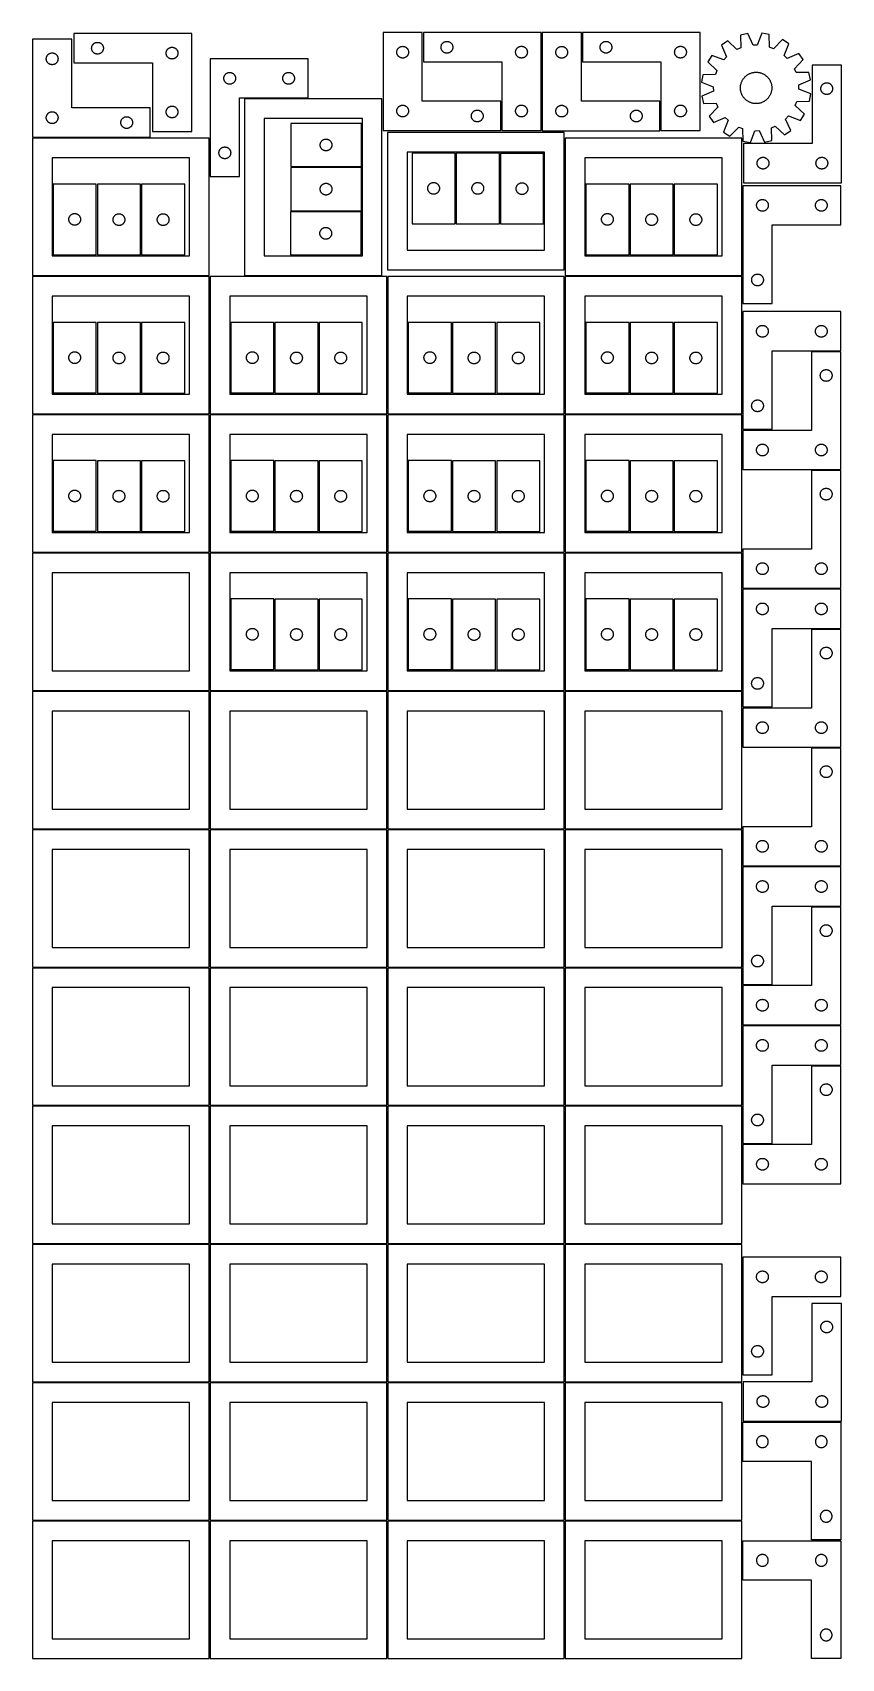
# Model space of a CAD drawing. Header units: millimetres. Extents: x 7 to 1243, y 7 to 2493.
import ezdxf

# ---------------------------------------------------------------- set-up
doc = ezdxf.new("R2010")
doc.units = ezdxf.units.MM
doc.layers.add('CUT', color=7, linetype='CONTINUOUS', true_color=0x000000)

msp = doc.modelspace()

# ---------------------------------------------------------------- linework, layer by layer
at = {"layer": 'CUT'}
for p, q in [((249.899624, 2491.971959), (69.899624, 2491.971959)), ((69.899624, 2491.971959), (69.899624, 2446.971959)), ((249.899624, 2341.971959), (249.899624, 2491.971959)), ((602.515716, 2493.37552), (542.515716, 2493.37552)), ((542.515716, 2493.37552), (542.515716, 2343.37552)), ((602.515716, 2388.37552), (602.515716, 2493.37552)), ((784.160366, 2493.471226), (604.160366, 2493.471226)), ((604.160366, 2493.471226), (604.160366, 2448.471226)), ((784.160366, 2343.471226), (784.160366, 2493.471226)), ((845.705077, 2493.282502), (785.705077, 2493.282502)), ((785.705077, 2493.282502), (785.705077, 2343.282502)), ((845.705077, 2388.282502), (845.705077, 2493.282502)), ((1027.35873, 2493.487095), (847.35873, 2493.487095)), ((847.35873, 2493.487095), (847.35873, 2448.487095)), ((1027.35873, 2343.487095), (1027.35873, 2493.487095)), ((1100.373966, 2491.792931), (1089.113557, 2489.285208)), ((1089.113557, 2489.285208), (1089.488056, 2469.912491)), ((1108.255841, 2474.092127), (1100.373966, 2491.792931)), ((1121.751628, 2492.279939), (1114.684001, 2474.238568)), ((1133.114552, 2490.287602), (1121.751628, 2492.279939)), ((1133.622651, 2470.917928), (1133.114552, 2490.287602)), ((66.520965, 2483.251496), (6.520965, 2483.251496)), ((6.520965, 2483.251496), (6.520965, 2333.251496)), ((34.765152, 2462.078564), (35.346229, 2462.1745)), ((35.346229, 2462.1745), (35.932336, 2462.232227)), ((35.932336, 2462.232227), (36.520965, 2462.251496)), ((36.520965, 2462.251496), (37.109593, 2462.232227)), ((37.109593, 2462.232227), (37.6957, 2462.1745)), ((37.6957, 2462.1745), (38.276778, 2462.078564)), ((66.520965, 2378.251496), (66.520965, 2483.251496)), ((96.899624, 2469.471959), (96.918893, 2470.060587)), ((96.918893, 2468.883331), (96.899624, 2469.471959)), ((96.918893, 2470.060587), (96.97662, 2470.646694)), ((96.97662, 2468.297223), (96.918893, 2468.883331)), ((96.97662, 2470.646694), (97.072556, 2471.227772)), ((97.072556, 2467.716146), (96.97662, 2468.297223)), ((97.072556, 2471.227772), (97.206291, 2471.80133)), ((97.206291, 2467.142587), (97.072556, 2467.716146)), ((97.206291, 2471.80133), (97.377253, 2472.364914)), ((97.377253, 2466.579004), (97.206291, 2467.142587)), ((97.377253, 2472.364914), (97.584708, 2472.91611)), ((97.584708, 2466.027808), (97.377253, 2466.579004)), ((97.584708, 2472.91611), (97.827769, 2473.452557)), ((97.827769, 2465.491361), (97.584708, 2466.027808)), ((97.827769, 2473.452557), (98.105395, 2473.971959)), ((98.105395, 2464.971959), (97.827769, 2465.491361)), ((98.105395, 2473.971959), (98.416397, 2474.472091)), ((98.416397, 2464.471827), (98.105395, 2464.971959)), ((98.416397, 2474.472091), (98.759444, 2474.950812)), ((98.759444, 2463.993106), (98.416397, 2464.471827)), ((98.759444, 2474.950812), (99.133065, 2475.406071)), ((99.133065, 2463.537846), (98.759444, 2463.993106)), ((99.133065, 2475.406071), (99.535663, 2475.83592)), ((99.535663, 2463.107998), (99.133065, 2463.537846)), ((99.535663, 2475.83592), (99.965511, 2476.238517)), ((99.965511, 2462.7054), (99.535663, 2463.107998)), ((99.965511, 2476.238517), (100.420771, 2476.612139)), ((100.420771, 2462.331779), (99.965511, 2462.7054)), ((100.420771, 2476.612139), (100.899492, 2476.955185)), ((100.899492, 2461.988732), (100.420771, 2462.331779)), ((100.899492, 2476.955185), (101.399624, 2477.266187)), ((101.399624, 2477.266187), (101.919025, 2477.543813)), ((101.919025, 2477.543813), (102.455473, 2477.786875)), ((102.455473, 2477.786875), (103.006668, 2477.99433)), ((103.006668, 2477.99433), (103.570252, 2478.165291)), ((103.570252, 2478.165291), (104.143811, 2478.299026)), ((104.143811, 2478.299026), (104.724888, 2478.394962)), ((104.724888, 2478.394962), (105.310996, 2478.452689)), ((105.310996, 2478.452689), (105.899624, 2478.471959)), ((105.899624, 2478.471959), (106.488252, 2478.452689)), ((106.488252, 2478.452689), (107.074359, 2478.394962)), ((107.074359, 2478.394962), (107.655437, 2478.299026)), ((107.655437, 2478.299026), (108.228995, 2478.165291)), ((108.228995, 2478.165291), (108.792579, 2477.99433)), ((108.792579, 2477.99433), (109.343775, 2477.786875)), ((109.343775, 2477.786875), (109.880222, 2477.543813)), ((109.880222, 2477.543813), (110.399624, 2477.266187)), ((110.399624, 2477.266187), (110.899756, 2476.955185)), ((110.899756, 2476.955185), (111.378477, 2476.612139)), ((111.378477, 2462.331779), (110.899756, 2461.988732)), ((111.378477, 2476.612139), (111.833736, 2476.238517)), ((111.833736, 2462.7054), (111.378477, 2462.331779)), ((111.833736, 2476.238517), (112.263585, 2475.83592)), ((112.263585, 2463.107998), (111.833736, 2462.7054)), ((112.263585, 2475.83592), (112.666182, 2475.406071)), ((112.666182, 2463.537846), (112.263585, 2463.107998)), ((112.666182, 2475.406071), (113.039804, 2474.950812)), ((113.039804, 2463.993106), (112.666182, 2463.537846)), ((113.039804, 2474.950812), (113.38285, 2474.472091)), ((113.38285, 2464.471827), (113.039804, 2463.993106)), ((113.38285, 2474.472091), (113.693852, 2473.971959)), ((113.693852, 2464.971959), (113.38285, 2464.471827)), ((113.693852, 2473.971959), (113.971478, 2473.452557)), ((113.971478, 2465.491361), (113.693852, 2464.971959)), ((113.971478, 2473.452557), (114.214539, 2472.91611)), ((114.214539, 2466.027808), (113.971478, 2465.491361)), ((114.214539, 2472.91611), (114.421995, 2472.364914)), ((114.421995, 2466.579004), (114.214539, 2466.027808)), ((114.421995, 2472.364914), (114.592956, 2471.80133)), ((114.592956, 2467.142587), (114.421995, 2466.579004)), ((114.592956, 2471.80133), (114.726691, 2471.227772)), ((114.726691, 2467.716146), (114.592956, 2467.142587)), ((114.726691, 2471.227772), (114.822627, 2470.646694)), ((114.822627, 2468.297223), (114.726691, 2467.716146)), ((114.822627, 2470.646694), (114.880354, 2470.060587)), ((114.880354, 2468.883331), (114.822627, 2468.297223)), ((114.880354, 2470.060587), (114.899624, 2469.471959)), ((114.899624, 2469.471959), (114.880354, 2468.883331)), ((210.899624, 2461.971959), (210.918893, 2462.560587)), ((210.918893, 2462.560587), (210.97662, 2463.146694)), ((210.97662, 2463.146694), (211.072556, 2463.727772)), ((211.072556, 2463.727772), (211.206291, 2464.30133)), ((211.206291, 2464.30133), (211.377253, 2464.864914)), ((211.377253, 2464.864914), (211.584708, 2465.41611)), ((211.584708, 2465.41611), (211.827769, 2465.952557)), ((211.827769, 2465.952557), (212.105395, 2466.471959)), ((212.105395, 2466.471959), (212.416397, 2466.972091)), ((212.416397, 2466.972091), (212.759444, 2467.450812)), ((212.759444, 2467.450812), (213.133065, 2467.906071)), ((213.133065, 2467.906071), (213.535663, 2468.33592)), ((213.535663, 2468.33592), (213.965511, 2468.738517)), ((213.965511, 2468.738517), (214.420771, 2469.112139)), ((214.420771, 2469.112139), (214.899492, 2469.455185)), ((214.899492, 2469.455185), (215.399624, 2469.766187)), ((215.399624, 2469.766187), (215.919025, 2470.043813)), ((215.919025, 2470.043813), (216.455473, 2470.286875)), ((216.455473, 2470.286875), (217.006668, 2470.49433)), ((217.006668, 2470.49433), (217.570252, 2470.665291)), ((217.570252, 2470.665291), (218.143811, 2470.799026)), ((218.143811, 2470.799026), (218.724888, 2470.894962)), ((218.724888, 2470.894962), (219.310996, 2470.952689)), ((219.310996, 2470.952689), (219.899624, 2470.971959)), ((219.899624, 2470.971959), (220.488252, 2470.952689)), ((220.488252, 2470.952689), (221.074359, 2470.894962)), ((221.074359, 2470.894962), (221.655437, 2470.799026)), ((221.655437, 2470.799026), (222.228995, 2470.665291)), ((222.228995, 2470.665291), (222.792579, 2470.49433)), ((222.792579, 2470.49433), (223.343775, 2470.286875)), ((223.343775, 2470.286875), (223.880222, 2470.043813)), ((223.880222, 2470.043813), (224.399624, 2469.766187)), ((224.399624, 2469.766187), (224.899756, 2469.455185)), ((224.899756, 2469.455185), (225.378477, 2469.112139)), ((225.378477, 2469.112139), (225.833736, 2468.738517)), ((225.833736, 2468.738517), (226.263585, 2468.33592)), ((226.263585, 2468.33592), (226.666182, 2467.906071)), ((226.666182, 2467.906071), (227.039804, 2467.450812)), ((227.039804, 2467.450812), (227.38285, 2466.972091)), ((227.38285, 2466.972091), (227.693852, 2466.471959)), ((227.693852, 2466.471959), (227.971478, 2465.952557)), ((227.971478, 2465.952557), (228.214539, 2465.41611)), ((228.214539, 2465.41611), (228.421995, 2464.864914)), ((228.421995, 2464.864914), (228.592956, 2464.30133)), ((228.592956, 2464.30133), (228.726691, 2463.727772)), ((228.726691, 2463.727772), (228.822627, 2463.146694)), ((228.822627, 2463.146694), (228.880354, 2462.560587)), ((228.880354, 2462.560587), (228.899624, 2461.971959)), ((563.515716, 2463.37552), (563.534985, 2463.964148)), ((563.534985, 2462.786891), (563.515716, 2463.37552)), ((563.534985, 2463.964148), (563.592712, 2464.550255)), ((563.592712, 2462.200784), (563.534985, 2462.786891)), ((563.592712, 2464.550255), (563.688648, 2465.131333)), ((563.688648, 2461.619707), (563.592712, 2462.200784)), ((563.688648, 2465.131333), (563.822383, 2465.704891)), ((563.822383, 2465.704891), (563.993344, 2466.268475)), ((563.993344, 2466.268475), (564.2008, 2466.819671)), ((564.2008, 2466.819671), (564.443861, 2467.356118)), ((564.443861, 2467.356118), (564.721487, 2467.87552)), ((564.721487, 2467.87552), (565.032489, 2468.375652)), ((565.032489, 2468.375652), (565.375536, 2468.854373)), ((565.375536, 2468.854373), (565.749157, 2469.309632)), ((565.749157, 2469.309632), (566.151755, 2469.739481)), ((566.151755, 2469.739481), (566.581603, 2470.142078)), ((566.581603, 2470.142078), (567.036863, 2470.5157)), ((567.036863, 2470.5157), (567.515584, 2470.858746)), ((567.515584, 2470.858746), (568.015716, 2471.169748)), ((568.015716, 2471.169748), (568.535117, 2471.447374)), ((568.535117, 2471.447374), (569.071565, 2471.690435)), ((569.071565, 2471.690435), (569.62276, 2471.897891)), ((569.62276, 2471.897891), (570.186344, 2472.068852)), ((570.186344, 2472.068852), (570.759903, 2472.202587)), ((570.759903, 2472.202587), (571.34098, 2472.298523)), ((571.34098, 2472.298523), (571.927087, 2472.35625)), ((571.927087, 2472.35625), (572.515716, 2472.37552)), ((572.515716, 2472.37552), (573.104344, 2472.35625)), ((573.104344, 2472.35625), (573.690451, 2472.298523)), ((573.690451, 2472.298523), (574.271529, 2472.202587)), ((574.271529, 2472.202587), (574.845087, 2472.068852)), ((574.845087, 2472.068852), (575.408671, 2471.897891)), ((575.408671, 2471.897891), (575.959867, 2471.690435)), ((575.959867, 2471.690435), (576.496314, 2471.447374)), ((576.496314, 2471.447374), (577.015716, 2471.169748)), ((577.015716, 2471.169748), (577.515848, 2470.858746)), ((577.515848, 2470.858746), (577.994568, 2470.5157)), ((577.994568, 2470.5157), (578.449828, 2470.142078)), ((578.449828, 2470.142078), (578.879677, 2469.739481)), ((578.879677, 2469.739481), (579.282274, 2469.309632)), ((579.282274, 2469.309632), (579.655896, 2468.854373)), ((579.655896, 2468.854373), (579.998942, 2468.375652)), ((579.998942, 2468.375652), (580.309944, 2467.87552)), ((580.309944, 2467.87552), (580.58757, 2467.356118)), ((580.58757, 2467.356118), (580.830631, 2466.819671)), ((580.830631, 2466.819671), (581.038087, 2466.268475)), ((581.038087, 2466.268475), (581.209048, 2465.704891)), ((581.209048, 2465.704891), (581.342783, 2465.131333)), ((581.342783, 2465.131333), (581.438719, 2464.550255)), ((581.438719, 2462.200784), (581.342783, 2461.619707)), ((581.438719, 2464.550255), (581.496446, 2463.964148)), ((581.496446, 2462.786891), (581.438719, 2462.200784)), ((581.496446, 2463.964148), (581.515716, 2463.37552)), ((581.515716, 2463.37552), (581.496446, 2462.786891)), ((631.160366, 2470.971226), (631.179636, 2471.559854)), ((631.179636, 2470.382598), (631.160366, 2470.971226)), ((631.179636, 2471.559854), (631.237362, 2472.145962)), ((631.237362, 2469.796491), (631.179636, 2470.382598)), ((631.237362, 2472.145962), (631.333298, 2472.727039)), ((631.333298, 2469.215413), (631.237362, 2469.796491)), ((631.333298, 2472.727039), (631.467033, 2473.300598)), ((631.467033, 2468.641855), (631.333298, 2469.215413)), ((631.467033, 2473.300598), (631.637995, 2473.864181)), ((631.637995, 2468.078271), (631.467033, 2468.641855)), ((631.637995, 2473.864181), (631.84545, 2474.415377)), ((631.84545, 2467.527075), (631.637995, 2468.078271)), ((631.84545, 2474.415377), (632.088511, 2474.951825)), ((632.088511, 2466.990628), (631.84545, 2467.527075)), ((632.088511, 2474.951825), (632.366137, 2475.471226)), ((632.366137, 2466.471226), (632.088511, 2466.990628)), ((632.366137, 2475.471226), (632.677139, 2475.971358)), ((632.677139, 2465.971094), (632.366137, 2466.471226)), ((632.677139, 2475.971358), (633.020186, 2476.450079)), ((633.020186, 2465.492373), (632.677139, 2465.971094)), ((633.020186, 2476.450079), (633.393808, 2476.905339)), ((633.393808, 2465.037114), (633.020186, 2465.492373)), ((633.393808, 2476.905339), (633.796405, 2477.335187)), ((633.796405, 2464.607265), (633.393808, 2465.037114)), ((633.796405, 2477.335187), (634.226254, 2477.737785)), ((634.226254, 2464.204668), (633.796405, 2464.607265)), ((634.226254, 2477.737785), (634.681513, 2478.111406)), ((634.681513, 2463.831046), (634.226254, 2464.204668)), ((634.681513, 2478.111406), (635.160234, 2478.454453)), ((635.160234, 2463.488), (634.681513, 2463.831046)), ((635.160234, 2478.454453), (635.660366, 2478.765455)), ((635.660366, 2463.176998), (635.160234, 2463.488)), ((635.660366, 2478.765455), (636.179768, 2479.043081)), ((636.179768, 2462.899372), (635.660366, 2463.176998)), ((636.179768, 2479.043081), (636.716215, 2479.286142)), ((636.716215, 2462.656311), (636.179768, 2462.899372)), ((636.716215, 2479.286142), (637.267411, 2479.493597)), ((637.267411, 2462.448855), (636.716215, 2462.656311)), ((637.267411, 2479.493597), (637.830994, 2479.664559)), ((637.830994, 2462.277894), (637.267411, 2462.448855)), ((637.830994, 2479.664559), (638.404553, 2479.798294)), ((638.404553, 2462.144159), (637.830994, 2462.277894)), ((638.404553, 2479.798294), (638.98563, 2479.89423)), ((638.98563, 2462.048223), (638.404553, 2462.144159)), ((638.98563, 2479.89423), (639.571738, 2479.951957)), ((639.571738, 2479.951957), (640.160366, 2479.971226)), ((640.160366, 2479.971226), (640.748994, 2479.951957)), ((640.748994, 2479.951957), (641.335102, 2479.89423)), ((641.335102, 2479.89423), (641.916179, 2479.798294)), ((641.916179, 2462.144159), (641.335102, 2462.048223)), ((641.916179, 2479.798294), (642.489737, 2479.664559)), ((642.489737, 2462.277894), (641.916179, 2462.144159)), ((642.489737, 2479.664559), (643.053321, 2479.493597)), ((643.053321, 2462.448855), (642.489737, 2462.277894)), ((643.053321, 2479.493597), (643.604517, 2479.286142)), ((643.604517, 2462.656311), (643.053321, 2462.448855)), ((643.604517, 2479.286142), (644.140964, 2479.043081)), ((644.140964, 2462.899372), (643.604517, 2462.656311)), ((644.140964, 2479.043081), (644.660366, 2478.765455)), ((644.660366, 2463.176998), (644.140964, 2462.899372)), ((644.660366, 2478.765455), (645.160498, 2478.454453)), ((645.160498, 2463.488), (644.660366, 2463.176998)), ((645.160498, 2478.454453), (645.639219, 2478.111406)), ((645.639219, 2463.831046), (645.160498, 2463.488)), ((645.639219, 2478.111406), (646.094478, 2477.737785)), ((646.094478, 2464.204668), (645.639219, 2463.831046)), ((646.094478, 2477.737785), (646.524327, 2477.335187)), ((646.524327, 2464.607265), (646.094478, 2464.204668)), ((646.524327, 2477.335187), (646.926924, 2476.905339)), ((646.926924, 2465.037114), (646.524327, 2464.607265)), ((646.926924, 2476.905339), (647.300546, 2476.450079)), ((647.300546, 2465.492373), (646.926924, 2465.037114)), ((647.300546, 2476.450079), (647.643592, 2475.971358)), ((647.643592, 2465.971094), (647.300546, 2465.492373)), ((647.643592, 2475.971358), (647.954594, 2475.471226)), ((647.954594, 2466.471226), (647.643592, 2465.971094)), ((647.954594, 2475.471226), (648.232221, 2474.951825)), ((648.232221, 2466.990628), (647.954594, 2466.471226)), ((648.232221, 2474.951825), (648.475282, 2474.415377)), ((648.475282, 2467.527075), (648.232221, 2466.990628)), ((648.475282, 2474.415377), (648.682737, 2473.864181)), ((648.682737, 2468.078271), (648.475282, 2467.527075)), ((648.682737, 2473.864181), (648.853698, 2473.300598)), ((648.853698, 2468.641855), (648.682737, 2468.078271)), ((648.853698, 2473.300598), (648.987433, 2472.727039)), ((648.987433, 2469.215413), (648.853698, 2468.641855)), ((648.987433, 2472.727039), (649.08337, 2472.145962)), ((649.08337, 2469.796491), (648.987433, 2469.215413)), ((649.08337, 2472.145962), (649.141096, 2471.559854)), ((649.141096, 2470.382598), (649.08337, 2469.796491)), ((649.141096, 2471.559854), (649.160366, 2470.971226)), ((649.160366, 2470.971226), (649.141096, 2470.382598)), ((745.160366, 2463.471226), (745.179636, 2464.059854)), ((745.179636, 2462.882598), (745.160366, 2463.471226)), ((745.179636, 2464.059854), (745.237362, 2464.645962)), ((745.237362, 2462.296491), (745.179636, 2462.882598)), ((745.237362, 2464.645962), (745.333298, 2465.227039)), ((745.333298, 2461.715413), (745.237362, 2462.296491)), ((745.333298, 2465.227039), (745.467033, 2465.800598)), ((745.467033, 2465.800598), (745.637995, 2466.364181)), ((745.637995, 2466.364181), (745.84545, 2466.915377)), ((745.84545, 2466.915377), (746.088511, 2467.451825)), ((746.088511, 2467.451825), (746.366137, 2467.971226)), ((746.366137, 2467.971226), (746.677139, 2468.471358)), ((746.677139, 2468.471358), (747.020186, 2468.950079)), ((747.020186, 2468.950079), (747.393808, 2469.405339)), ((747.393808, 2469.405339), (747.796405, 2469.835187)), ((747.796405, 2469.835187), (748.226254, 2470.237785)), ((748.226254, 2470.237785), (748.681513, 2470.611406)), ((748.681513, 2470.611406), (749.160234, 2470.954453)), ((749.160234, 2470.954453), (749.660366, 2471.265455)), ((749.660366, 2471.265455), (750.179768, 2471.543081)), ((750.179768, 2471.543081), (750.716215, 2471.786142)), ((750.716215, 2471.786142), (751.267411, 2471.993597)), ((751.267411, 2471.993597), (751.830994, 2472.164559)), ((751.830994, 2472.164559), (752.404553, 2472.298294)), ((752.404553, 2472.298294), (752.98563, 2472.39423)), ((752.98563, 2472.39423), (753.571738, 2472.451957)), ((753.571738, 2472.451957), (754.160366, 2472.471226)), ((754.160366, 2472.471226), (754.748994, 2472.451957)), ((754.748994, 2472.451957), (755.335102, 2472.39423)), ((755.335102, 2472.39423), (755.916179, 2472.298294)), ((755.916179, 2472.298294), (756.489737, 2472.164559)), ((756.489737, 2472.164559), (757.053321, 2471.993597)), ((757.053321, 2471.993597), (757.604517, 2471.786142)), ((757.604517, 2471.786142), (758.140964, 2471.543081)), ((758.140964, 2471.543081), (758.660366, 2471.265455)), ((758.660366, 2471.265455), (759.160498, 2470.954453)), ((759.160498, 2470.954453), (759.639219, 2470.611406)), ((759.639219, 2470.611406), (760.094478, 2470.237785)), ((760.094478, 2470.237785), (760.524327, 2469.835187)), ((760.524327, 2469.835187), (760.926924, 2469.405339)), ((760.926924, 2469.405339), (761.300546, 2468.950079)), ((761.300546, 2468.950079), (761.643592, 2468.471358)), ((761.643592, 2468.471358), (761.954594, 2467.971226)), ((761.954594, 2467.971226), (762.232221, 2467.451825)), ((762.232221, 2467.451825), (762.475282, 2466.915377)), ((762.475282, 2466.915377), (762.682737, 2466.364181)), ((762.682737, 2466.364181), (762.853698, 2465.800598)), ((762.853698, 2465.800598), (762.987433, 2465.227039)), ((762.987433, 2465.227039), (763.08337, 2464.645962)), ((763.08337, 2462.296491), (762.987433, 2461.715413)), ((763.08337, 2464.645962), (763.141096, 2464.059854)), ((763.141096, 2462.882598), (763.08337, 2462.296491)), ((763.141096, 2464.059854), (763.160366, 2463.471226)), ((763.160366, 2463.471226), (763.141096, 2462.882598)), ((806.705077, 2463.282502), (806.724347, 2463.87113)), ((806.724347, 2462.693874), (806.705077, 2463.282502)), ((806.724347, 2463.87113), (806.782073, 2464.457238)), ((806.782073, 2462.107766), (806.724347, 2462.693874)), ((806.782073, 2464.457238), (806.87801, 2465.038315)), ((806.87801, 2461.526689), (806.782073, 2462.107766)), ((806.87801, 2465.038315), (807.011745, 2465.611873)), ((807.011745, 2465.611873), (807.182706, 2466.175457)), ((807.182706, 2466.175457), (807.390161, 2466.726653)), ((807.390161, 2466.726653), (807.633223, 2467.2631)), ((807.633223, 2467.2631), (807.910849, 2467.782502)), ((807.910849, 2467.782502), (808.221851, 2468.282634)), ((808.221851, 2468.282634), (808.564897, 2468.761355)), ((808.564897, 2468.761355), (808.938519, 2469.216614)), ((808.938519, 2469.216614), (809.341116, 2469.646463)), ((809.341116, 2469.646463), (809.770965, 2470.04906)), ((809.770965, 2470.04906), (810.226224, 2470.422682)), ((810.226224, 2470.422682), (810.704945, 2470.765729)), ((810.704945, 2470.765729), (811.205077, 2471.076731)), ((811.205077, 2471.076731), (811.724479, 2471.354357)), ((811.724479, 2471.354357), (812.260926, 2471.597418)), ((812.260926, 2471.597418), (812.812122, 2471.804873)), ((812.812122, 2471.804873), (813.375706, 2471.975834)), ((813.375706, 2471.975834), (813.949264, 2472.10957)), ((813.949264, 2472.10957), (814.530341, 2472.205506)), ((814.530341, 2472.205506), (815.116449, 2472.263232)), ((815.116449, 2472.263232), (815.705077, 2472.282502)), ((815.705077, 2472.282502), (816.293705, 2472.263232)), ((816.293705, 2472.263232), (816.879813, 2472.205506)), ((816.879813, 2472.205506), (817.46089, 2472.10957)), ((817.46089, 2472.10957), (818.034449, 2471.975834)), ((818.034449, 2471.975834), (818.598032, 2471.804873)), ((818.598032, 2471.804873), (819.149228, 2471.597418)), ((819.149228, 2471.597418), (819.685675, 2471.354357)), ((819.685675, 2471.354357), (820.205077, 2471.076731)), ((820.205077, 2471.076731), (820.705209, 2470.765729)), ((820.705209, 2470.765729), (821.18393, 2470.422682)), ((821.18393, 2470.422682), (821.63919, 2470.04906)), ((821.63919, 2470.04906), (822.069038, 2469.646463)), ((822.069038, 2469.646463), (822.471635, 2469.216614)), ((822.471635, 2469.216614), (822.845257, 2468.761355)), ((822.845257, 2468.761355), (823.188304, 2468.282634)), ((823.188304, 2468.282634), (823.499306, 2467.782502)), ((823.499306, 2467.782502), (823.776932, 2467.2631)), ((823.776932, 2467.2631), (824.019993, 2466.726653)), ((824.019993, 2466.726653), (824.227448, 2466.175457)), ((824.227448, 2466.175457), (824.39841, 2465.611873)), ((824.39841, 2465.611873), (824.532145, 2465.038315)), ((824.532145, 2465.038315), (824.628081, 2464.457238)), ((824.628081, 2462.107766), (824.532145, 2461.526689)), ((824.628081, 2464.457238), (824.685807, 2463.87113)), ((824.685807, 2462.693874), (824.628081, 2462.107766)), ((824.685807, 2463.87113), (824.705077, 2463.282502)), ((824.705077, 2463.282502), (824.685807, 2462.693874)), ((874.35873, 2470.987095), (874.378, 2471.575724)), ((874.378, 2470.398467), (874.35873, 2470.987095)), ((874.378, 2471.575724), (874.435726, 2472.161831)), ((874.435726, 2469.81236), (874.378, 2470.398467)), ((874.435726, 2472.161831), (874.531663, 2472.742908)), ((874.531663, 2469.231283), (874.435726, 2469.81236)), ((874.531663, 2472.742908), (874.665398, 2473.316467)), ((874.665398, 2468.657724), (874.531663, 2469.231283)), ((874.665398, 2473.316467), (874.836359, 2473.880051)), ((874.836359, 2468.09414), (874.665398, 2468.657724)), ((874.836359, 2473.880051), (875.043814, 2474.431246)), ((875.043814, 2467.542945), (874.836359, 2468.09414)), ((875.043814, 2474.431246), (875.286875, 2474.967694)), ((875.286875, 2467.006497), (875.043814, 2467.542945)), ((875.286875, 2474.967694), (875.564501, 2475.487095)), ((875.564501, 2466.487095), (875.286875, 2467.006497)), ((875.564501, 2475.487095), (875.875504, 2475.987228)), ((875.875504, 2465.986963), (875.564501, 2466.487095)), ((875.875504, 2475.987228), (876.21855, 2476.465948)), ((876.21855, 2465.508243), (875.875504, 2465.986963)), ((876.21855, 2476.465948), (876.592172, 2476.921208)), ((876.592172, 2465.052983), (876.21855, 2465.508243)), ((876.592172, 2476.921208), (876.994769, 2477.351056)), ((876.994769, 2464.623134), (876.592172, 2465.052983)), ((876.994769, 2477.351056), (877.424618, 2477.753654)), ((877.424618, 2464.220537), (876.994769, 2464.623134)), ((877.424618, 2477.753654), (877.879877, 2478.127276)), ((877.879877, 2463.846915), (877.424618, 2464.220537)), ((877.879877, 2478.127276), (878.358598, 2478.470322)), ((878.358598, 2463.503869), (877.879877, 2463.846915)), ((878.358598, 2478.470322), (878.85873, 2478.781324)), ((878.85873, 2463.192867), (878.358598, 2463.503869)), ((878.85873, 2478.781324), (879.378132, 2479.05895)), ((879.378132, 2462.915241), (878.85873, 2463.192867)), ((879.378132, 2479.05895), (879.914579, 2479.302011)), ((879.914579, 2462.67218), (879.378132, 2462.915241)), ((879.914579, 2479.302011), (880.465775, 2479.509467)), ((880.465775, 2462.464724), (879.914579, 2462.67218)), ((880.465775, 2479.509467), (881.029359, 2479.680428)), ((881.029359, 2462.293763), (880.465775, 2462.464724)), ((881.029359, 2479.680428), (881.602917, 2479.814163)), ((881.602917, 2462.160028), (881.029359, 2462.293763)), ((881.602917, 2479.814163), (882.183994, 2479.910099)), ((882.183994, 2462.064092), (881.602917, 2462.160028)), ((882.183994, 2479.910099), (882.770102, 2479.967826)), ((882.770102, 2479.967826), (883.35873, 2479.987095)), ((883.35873, 2479.987095), (883.947358, 2479.967826)), ((883.947358, 2479.967826), (884.533466, 2479.910099)), ((884.533466, 2479.910099), (885.114543, 2479.814163)), ((885.114543, 2462.160028), (884.533466, 2462.064092)), ((885.114543, 2479.814163), (885.688102, 2479.680428)), ((885.688102, 2462.293763), (885.114543, 2462.160028)), ((885.688102, 2479.680428), (886.251685, 2479.509467)), ((886.251685, 2462.464724), (885.688102, 2462.293763)), ((886.251685, 2479.509467), (886.802881, 2479.302011)), ((886.802881, 2462.67218), (886.251685, 2462.464724)), ((886.802881, 2479.302011), (887.339328, 2479.05895)), ((887.339328, 2462.915241), (886.802881, 2462.67218)), ((887.339328, 2479.05895), (887.85873, 2478.781324)), ((887.85873, 2463.192867), (887.339328, 2462.915241)), ((887.85873, 2478.781324), (888.358862, 2478.470322)), ((888.358862, 2463.503869), (887.85873, 2463.192867)), ((888.358862, 2478.470322), (888.837583, 2478.127276)), ((888.837583, 2463.846915), (888.358862, 2463.503869)), ((888.837583, 2478.127276), (889.292842, 2477.753654)), ((889.292842, 2464.220537), (888.837583, 2463.846915)), ((889.292842, 2477.753654), (889.722691, 2477.351056)), ((889.722691, 2464.623134), (889.292842, 2464.220537)), ((889.722691, 2477.351056), (890.125288, 2476.921208)), ((890.125288, 2465.052983), (889.722691, 2464.623134)), ((890.125288, 2476.921208), (890.49891, 2476.465948)), ((890.49891, 2465.508243), (890.125288, 2465.052983)), ((890.49891, 2476.465948), (890.841957, 2475.987228)), ((890.841957, 2465.986963), (890.49891, 2465.508243)), ((890.841957, 2475.987228), (891.152959, 2475.487095)), ((891.152959, 2466.487095), (890.841957, 2465.986963)), ((891.152959, 2475.487095), (891.430585, 2474.967694)), ((891.430585, 2467.006497), (891.152959, 2466.487095)), ((891.430585, 2474.967694), (891.673646, 2474.431246)), ((891.673646, 2467.542945), (891.430585, 2467.006497)), ((891.673646, 2474.431246), (891.881101, 2473.880051)), ((891.881101, 2468.09414), (891.673646, 2467.542945)), ((891.881101, 2473.880051), (892.052063, 2473.316467)), ((892.052063, 2468.657724), (891.881101, 2468.09414)), ((892.052063, 2473.316467), (892.185798, 2472.742908)), ((892.185798, 2469.231283), (892.052063, 2468.657724)), ((892.185798, 2472.742908), (892.281734, 2472.161831)), ((892.281734, 2469.81236), (892.185798, 2469.231283)), ((892.281734, 2472.161831), (892.33946, 2471.575724)), ((892.33946, 2470.398467), (892.281734, 2469.81236)), ((892.33946, 2471.575724), (892.35873, 2470.987095)), ((892.35873, 2470.987095), (892.33946, 2470.398467)), ((988.35873, 2463.487095), (988.378, 2464.075724)), ((988.378, 2462.898467), (988.35873, 2463.487095)), ((988.378, 2464.075724), (988.435726, 2464.661831)), ((988.435726, 2462.31236), (988.378, 2462.898467)), ((988.435726, 2464.661831), (988.531663, 2465.242908)), ((988.531663, 2461.731283), (988.435726, 2462.31236)), ((988.531663, 2465.242908), (988.665398, 2465.816467)), ((988.665398, 2465.816467), (988.836359, 2466.380051)), ((988.836359, 2466.380051), (989.043814, 2466.931246)), ((989.043814, 2466.931246), (989.286875, 2467.467694)), ((989.286875, 2467.467694), (989.564501, 2467.987095)), ((989.564501, 2467.987095), (989.875504, 2468.487228)), ((989.875504, 2468.487228), (990.21855, 2468.965948)), ((990.21855, 2468.965948), (990.592172, 2469.421208)), ((990.592172, 2469.421208), (990.994769, 2469.851056)), ((990.994769, 2469.851056), (991.424618, 2470.253654)), ((991.424618, 2470.253654), (991.879877, 2470.627276)), ((991.879877, 2470.627276), (992.358598, 2470.970322)), ((992.358598, 2470.970322), (992.85873, 2471.281324)), ((992.85873, 2471.281324), (993.378132, 2471.55895)), ((993.378132, 2471.55895), (993.914579, 2471.802011)), ((993.914579, 2471.802011), (994.465775, 2472.009467)), ((994.465775, 2472.009467), (995.029359, 2472.180428)), ((995.029359, 2472.180428), (995.602917, 2472.314163)), ((995.602917, 2472.314163), (996.183994, 2472.410099)), ((996.183994, 2472.410099), (996.770102, 2472.467826)), ((996.770102, 2472.467826), (997.35873, 2472.487095)), ((997.35873, 2472.487095), (997.947358, 2472.467826)), ((997.947358, 2472.467826), (998.533466, 2472.410099)), ((998.533466, 2472.410099), (999.114543, 2472.314163)), ((999.114543, 2472.314163), (999.688102, 2472.180428)), ((999.688102, 2472.180428), (1000.251685, 2472.009467)), ((1000.251685, 2472.009467), (1000.802881, 2471.802011)), ((1000.802881, 2471.802011), (1001.339328, 2471.55895)), ((1001.339328, 2471.55895), (1001.85873, 2471.281324)), ((1001.85873, 2471.281324), (1002.358862, 2470.970322)), ((1002.358862, 2470.970322), (1002.837583, 2470.627276)), ((1002.837583, 2470.627276), (1003.292842, 2470.253654)), ((1003.292842, 2470.253654), (1003.722691, 2469.851056)), ((1003.722691, 2469.851056), (1004.125288, 2469.421208)), ((1004.125288, 2469.421208), (1004.49891, 2468.965948)), ((1004.49891, 2468.965948), (1004.841957, 2468.487228)), ((1004.841957, 2468.487228), (1005.152959, 2467.987095)), ((1005.152959, 2467.987095), (1005.430585, 2467.467694)), ((1005.430585, 2467.467694), (1005.673646, 2466.931246)), ((1005.673646, 2466.931246), (1005.881101, 2466.380051)), ((1005.881101, 2466.380051), (1006.052063, 2465.816467)), ((1006.052063, 2465.816467), (1006.185798, 2465.242908)), ((1006.185798, 2465.242908), (1006.281734, 2464.661831)), ((1006.281734, 2462.31236), (1006.185798, 2461.731283)), ((1006.281734, 2464.661831), (1006.33946, 2464.075724)), ((1006.33946, 2462.898467), (1006.281734, 2462.31236)), ((1006.33946, 2464.075724), (1006.35873, 2463.487095)), ((1006.35873, 2463.487095), (1006.33946, 2462.898467)), ((1069.549543, 2480.654394), (1060.105947, 2474.028388)), ((1060.105947, 2474.028388), (1067.865556, 2456.273645)), ((1083.605251, 2467.317246), (1069.549543, 2480.654394)), ((1089.488056, 2469.912491), (1083.605251, 2467.317246)), ((1114.684001, 2474.238568), (1108.255841, 2474.092127)), ((1139.617537, 2468.593272), (1133.622651, 2470.917928)), ((1153.051307, 2482.556662), (1139.617537, 2468.593272)), ((1162.786846, 2476.367579), (1153.051307, 2482.556662)), ((1155.843815, 2458.277893), (1162.786846, 2476.367579)), ((27.520965, 2453.251496), (27.540234, 2453.840124)), ((27.540234, 2452.662868), (27.520965, 2453.251496)), ((27.540234, 2453.840124), (27.597961, 2454.426232)), ((27.597961, 2452.07676), (27.540234, 2452.662868)), ((27.597961, 2454.426232), (27.693897, 2455.007309)), ((27.693897, 2451.495683), (27.597961, 2452.07676)), ((27.693897, 2455.007309), (27.827632, 2455.580868)), ((27.827632, 2450.922125), (27.693897, 2451.495683)), ((27.827632, 2455.580868), (27.998593, 2456.144451)), ((27.998593, 2450.358541), (27.827632, 2450.922125)), ((27.998593, 2456.144451), (28.206049, 2456.695647)), ((28.206049, 2449.807345), (27.998593, 2450.358541)), ((28.206049, 2456.695647), (28.44911, 2457.232094)), ((28.44911, 2449.270898), (28.206049, 2449.807345)), ((28.44911, 2457.232094), (28.726736, 2457.751496)), ((28.726736, 2448.751496), (28.44911, 2449.270898)), ((28.726736, 2457.751496), (29.037738, 2458.251628)), ((29.037738, 2448.251364), (28.726736, 2448.751496)), ((29.037738, 2458.251628), (29.380785, 2458.730349)), ((29.380785, 2447.772643), (29.037738, 2448.251364)), ((29.380785, 2458.730349), (29.754406, 2459.185609)), ((29.754406, 2447.317384), (29.380785, 2447.772643)), ((29.754406, 2459.185609), (30.157004, 2459.615457)), ((30.157004, 2446.887535), (29.754406, 2447.317384)), ((30.157004, 2459.615457), (30.586852, 2460.018054)), ((30.586852, 2446.484938), (30.157004, 2446.887535)), ((30.586852, 2460.018054), (31.042112, 2460.391676)), ((31.042112, 2446.111316), (30.586852, 2446.484938)), ((31.042112, 2460.391676), (31.520833, 2460.734723)), ((31.520833, 2445.76827), (31.042112, 2446.111316)), ((31.520833, 2460.734723), (32.020965, 2461.045725)), ((32.020965, 2445.457268), (31.520833, 2445.76827)), ((32.020965, 2461.045725), (32.540366, 2461.323351)), ((32.540366, 2445.179642), (32.020965, 2445.457268)), ((32.540366, 2461.323351), (33.076814, 2461.566412)), ((33.076814, 2444.93658), (32.540366, 2445.179642)), ((33.076814, 2461.566412), (33.628009, 2461.773867)), ((33.628009, 2444.729125), (33.076814, 2444.93658)), ((33.628009, 2461.773867), (34.191593, 2461.944829)), ((34.191593, 2444.558164), (33.628009, 2444.729125)), ((34.191593, 2461.944829), (34.765152, 2462.078564)), ((34.765152, 2444.424429), (34.191593, 2444.558164)), ((35.346229, 2444.328492), (34.765152, 2444.424429)), ((35.932336, 2444.270766), (35.346229, 2444.328492)), ((36.520965, 2444.251496), (35.932336, 2444.270766)), ((37.109593, 2444.270766), (36.520965, 2444.251496)), ((37.6957, 2444.328492), (37.109593, 2444.270766)), ((38.276778, 2444.424429), (37.6957, 2444.328492)), ((38.276778, 2462.078564), (38.850336, 2461.944829)), ((38.850336, 2444.558164), (38.276778, 2444.424429)), ((38.850336, 2461.944829), (39.41392, 2461.773867)), ((39.41392, 2444.729125), (38.850336, 2444.558164)), ((39.41392, 2461.773867), (39.965116, 2461.566412)), ((39.965116, 2444.93658), (39.41392, 2444.729125)), ((39.965116, 2461.566412), (40.501563, 2461.323351)), ((40.501563, 2445.179642), (39.965116, 2444.93658)), ((40.501563, 2461.323351), (41.020965, 2461.045725)), ((41.020965, 2445.457268), (40.501563, 2445.179642)), ((41.020965, 2461.045725), (41.521097, 2460.734723)), ((41.521097, 2445.76827), (41.020965, 2445.457268)), ((41.521097, 2460.734723), (41.999817, 2460.391676)), ((41.999817, 2446.111316), (41.521097, 2445.76827)), ((41.999817, 2460.391676), (42.455077, 2460.018054)), ((42.455077, 2446.484938), (41.999817, 2446.111316)), ((42.455077, 2460.018054), (42.884926, 2459.615457)), ((42.884926, 2446.887535), (42.455077, 2446.484938)), ((42.884926, 2459.615457), (43.287523, 2459.185609)), ((43.287523, 2447.317384), (42.884926, 2446.887535)), ((43.287523, 2459.185609), (43.661145, 2458.730349)), ((43.661145, 2447.772643), (43.287523, 2447.317384)), ((43.661145, 2458.730349), (44.004191, 2458.251628)), ((44.004191, 2448.251364), (43.661145, 2447.772643)), ((44.004191, 2458.251628), (44.315193, 2457.751496)), ((44.315193, 2448.751496), (44.004191, 2448.251364)), ((44.315193, 2457.751496), (44.592819, 2457.232094)), ((44.592819, 2449.270898), (44.315193, 2448.751496)), ((44.592819, 2457.232094), (44.83588, 2456.695647)), ((44.83588, 2449.807345), (44.592819, 2449.270898)), ((44.83588, 2456.695647), (45.043336, 2456.144451)), ((45.043336, 2450.358541), (44.83588, 2449.807345)), ((45.043336, 2456.144451), (45.214297, 2455.580868)), ((45.214297, 2450.922125), (45.043336, 2450.358541)), ((45.214297, 2455.580868), (45.348032, 2455.007309)), ((45.348032, 2451.495683), (45.214297, 2450.922125)), ((45.348032, 2455.007309), (45.443968, 2454.426232)), ((45.443968, 2452.07676), (45.348032, 2451.495683)), ((45.443968, 2454.426232), (45.501695, 2453.840124)), ((45.501695, 2452.662868), (45.443968, 2452.07676)), ((45.501695, 2453.840124), (45.520965, 2453.251496)), ((45.520965, 2453.251496), (45.501695, 2452.662868)), ((69.899624, 2446.971959), (189.899624, 2446.971959)), ((101.399624, 2461.67773), (100.899492, 2461.988732)), ((101.919025, 2461.400104), (101.399624, 2461.67773)), ((102.455473, 2461.157043), (101.919025, 2461.400104)), ((103.006668, 2460.949588), (102.455473, 2461.157043)), ((103.570252, 2460.778626), (103.006668, 2460.949588)), ((104.143811, 2460.644891), (103.570252, 2460.778626)), ((104.724888, 2460.548955), (104.143811, 2460.644891)), ((105.310996, 2460.491228), (104.724888, 2460.548955)), ((105.899624, 2460.471959), (105.310996, 2460.491228)), ((106.488252, 2460.491228), (105.899624, 2460.471959)), ((107.074359, 2460.548955), (106.488252, 2460.491228)), ((107.655437, 2460.644891), (107.074359, 2460.548955)), ((108.228995, 2460.778626), (107.655437, 2460.644891)), ((108.792579, 2460.949588), (108.228995, 2460.778626)), ((109.343775, 2461.157043), (108.792579, 2460.949588)), ((109.880222, 2461.400104), (109.343775, 2461.157043)), ((110.399624, 2461.67773), (109.880222, 2461.400104)), ((110.899756, 2461.988732), (110.399624, 2461.67773)), ((189.899624, 2446.971959), (189.899624, 2341.971959)), ((210.918893, 2461.383331), (210.899624, 2461.971959)), ((210.97662, 2460.797223), (210.918893, 2461.383331)), ((211.072556, 2460.216146), (210.97662, 2460.797223)), ((211.206291, 2459.642587), (211.072556, 2460.216146)), ((211.377253, 2459.079004), (211.206291, 2459.642587)), ((211.584708, 2458.527808), (211.377253, 2459.079004)), ((211.827769, 2457.991361), (211.584708, 2458.527808)), ((212.105395, 2457.471959), (211.827769, 2457.991361)), ((212.416397, 2456.971827), (212.105395, 2457.471959)), ((212.759444, 2456.493106), (212.416397, 2456.971827)), ((213.133065, 2456.037846), (212.759444, 2456.493106)), ((213.535663, 2455.607998), (213.133065, 2456.037846)), ((213.965511, 2455.2054), (213.535663, 2455.607998)), ((214.420771, 2454.831779), (213.965511, 2455.2054)), ((214.899492, 2454.488732), (214.420771, 2454.831779)), ((215.399624, 2454.17773), (214.899492, 2454.488732)), ((215.919025, 2453.900104), (215.399624, 2454.17773)), ((216.455473, 2453.657043), (215.919025, 2453.900104)), ((217.006668, 2453.449588), (216.455473, 2453.657043)), ((217.570252, 2453.278626), (217.006668, 2453.449588)), ((218.143811, 2453.144891), (217.570252, 2453.278626)), ((218.724888, 2453.048955), (218.143811, 2453.144891)), ((219.310996, 2452.991228), (218.724888, 2453.048955)), ((219.899624, 2452.971959), (219.310996, 2452.991228)), ((220.488252, 2452.991228), (219.899624, 2452.971959)), ((221.074359, 2453.048955), (220.488252, 2452.991228)), ((221.655437, 2453.144891), (221.074359, 2453.048955)), ((222.228995, 2453.278626), (221.655437, 2453.144891)), ((222.792579, 2453.449588), (222.228995, 2453.278626)), ((223.343775, 2453.657043), (222.792579, 2453.449588)), ((223.880222, 2453.900104), (223.343775, 2453.657043)), ((224.399624, 2454.17773), (223.880222, 2453.900104)), ((224.899756, 2454.488732), (224.399624, 2454.17773)), ((225.378477, 2454.831779), (224.899756, 2454.488732)), ((225.833736, 2455.2054), (225.378477, 2454.831779)), ((226.263585, 2455.607998), (225.833736, 2455.2054)), ((226.666182, 2456.037846), (226.263585, 2455.607998)), ((227.039804, 2456.493106), (226.666182, 2456.037846)), ((227.38285, 2456.971827), (227.039804, 2456.493106)), ((227.693852, 2457.471959), (227.38285, 2456.971827)), ((227.971478, 2457.991361), (227.693852, 2457.471959)), ((228.214539, 2458.527808), (227.971478, 2457.991361)), ((228.421995, 2459.079004), (228.214539, 2458.527808)), ((228.592956, 2459.642587), (228.421995, 2459.079004)), ((228.726691, 2460.216146), (228.592956, 2459.642587)), ((228.822627, 2460.797223), (228.726691, 2460.216146)), ((228.880354, 2461.383331), (228.822627, 2460.797223)), ((228.899624, 2461.971959), (228.880354, 2461.383331)), ((278.049462, 2453.413602), (278.049462, 2273.413602)), ((428.049462, 2453.413602), (278.049462, 2453.413602)), ((428.049462, 2393.413602), (428.049462, 2453.413602)), ((563.822383, 2461.046148), (563.688648, 2461.619707)), ((563.993344, 2460.482564), (563.822383, 2461.046148)), ((564.2008, 2459.931369), (563.993344, 2460.482564)), ((564.443861, 2459.394921), (564.2008, 2459.931369)), ((564.721487, 2458.87552), (564.443861, 2459.394921)), ((565.032489, 2458.375388), (564.721487, 2458.87552)), ((565.375536, 2457.896667), (565.032489, 2458.375388)), ((565.749157, 2457.441407), (565.375536, 2457.896667)), ((566.151755, 2457.011559), (565.749157, 2457.441407)), ((566.581603, 2456.608961), (566.151755, 2457.011559)), ((567.036863, 2456.23534), (566.581603, 2456.608961)), ((567.515584, 2455.892293), (567.036863, 2456.23534)), ((568.015716, 2455.581291), (567.515584, 2455.892293)), ((568.535117, 2455.303665), (568.015716, 2455.581291)), ((569.071565, 2455.060604), (568.535117, 2455.303665)), ((569.62276, 2454.853148), (569.071565, 2455.060604)), ((570.186344, 2454.682187), (569.62276, 2454.853148)), ((570.759903, 2454.548452), (570.186344, 2454.682187)), ((571.34098, 2454.452516), (570.759903, 2454.548452)), ((571.927087, 2454.394789), (571.34098, 2454.452516)), ((572.515716, 2454.37552), (571.927087, 2454.394789)), ((573.104344, 2454.394789), (572.515716, 2454.37552)), ((573.690451, 2454.452516), (573.104344, 2454.394789)), ((574.271529, 2454.548452), (573.690451, 2454.452516)), ((574.845087, 2454.682187), (574.271529, 2454.548452)), ((575.408671, 2454.853148), (574.845087, 2454.682187)), ((575.959867, 2455.060604), (575.408671, 2454.853148)), ((576.496314, 2455.303665), (575.959867, 2455.060604)), ((577.015716, 2455.581291), (576.496314, 2455.303665)), ((577.515848, 2455.892293), (577.015716, 2455.581291)), ((577.994568, 2456.23534), (577.515848, 2455.892293)), ((578.449828, 2456.608961), (577.994568, 2456.23534)), ((578.879677, 2457.011559), (578.449828, 2456.608961)), ((579.282274, 2457.441407), (578.879677, 2457.011559)), ((579.655896, 2457.896667), (579.282274, 2457.441407)), ((579.998942, 2458.375388), (579.655896, 2457.896667)), ((580.309944, 2458.87552), (579.998942, 2458.375388)), ((580.58757, 2459.394921), (580.309944, 2458.87552)), ((580.830631, 2459.931369), (580.58757, 2459.394921)), ((581.038087, 2460.482564), (580.830631, 2459.931369)), ((581.209048, 2461.046148), (581.038087, 2460.482564)), ((581.342783, 2461.619707), (581.209048, 2461.046148)), ((604.160366, 2448.471226), (724.160366, 2448.471226)), ((639.571738, 2461.990496), (638.98563, 2462.048223)), ((640.160366, 2461.971226), (639.571738, 2461.990496)), ((640.748994, 2461.990496), (640.160366, 2461.971226)), ((641.335102, 2462.048223), (640.748994, 2461.990496)), ((724.160366, 2448.471226), (724.160366, 2343.471226)), ((745.467033, 2461.141855), (745.333298, 2461.715413)), ((745.637995, 2460.578271), (745.467033, 2461.141855)), ((745.84545, 2460.027075), (745.637995, 2460.578271)), ((746.088511, 2459.490628), (745.84545, 2460.027075)), ((746.366137, 2458.971226), (746.088511, 2459.490628)), ((746.677139, 2458.471094), (746.366137, 2458.971226)), ((747.020186, 2457.992373), (746.677139, 2458.471094)), ((747.393808, 2457.537114), (747.020186, 2457.992373)), ((747.796405, 2457.107265), (747.393808, 2457.537114)), ((748.226254, 2456.704668), (747.796405, 2457.107265)), ((748.681513, 2456.331046), (748.226254, 2456.704668)), ((749.160234, 2455.988), (748.681513, 2456.331046)), ((749.660366, 2455.676998), (749.160234, 2455.988)), ((750.179768, 2455.399372), (749.660366, 2455.676998)), ((750.716215, 2455.156311), (750.179768, 2455.399372)), ((751.267411, 2454.948855), (750.716215, 2455.156311)), ((751.830994, 2454.777894), (751.267411, 2454.948855)), ((752.404553, 2454.644159), (751.830994, 2454.777894)), ((752.98563, 2454.548223), (752.404553, 2454.644159)), ((753.571738, 2454.490496), (752.98563, 2454.548223)), ((754.160366, 2454.471226), (753.571738, 2454.490496)), ((754.748994, 2454.490496), (754.160366, 2454.471226)), ((755.335102, 2454.548223), (754.748994, 2454.490496)), ((755.916179, 2454.644159), (755.335102, 2454.548223)), ((756.489737, 2454.777894), (755.916179, 2454.644159)), ((757.053321, 2454.948855), (756.489737, 2454.777894)), ((757.604517, 2455.156311), (757.053321, 2454.948855)), ((758.140964, 2455.399372), (757.604517, 2455.156311)), ((758.660366, 2455.676998), (758.140964, 2455.399372)), ((759.160498, 2455.988), (758.660366, 2455.676998)), ((759.639219, 2456.331046), (759.160498, 2455.988)), ((760.094478, 2456.704668), (759.639219, 2456.331046)), ((760.524327, 2457.107265), (760.094478, 2456.704668)), ((760.926924, 2457.537114), (760.524327, 2457.107265)), ((761.300546, 2457.992373), (760.926924, 2457.537114)), ((761.643592, 2458.471094), (761.300546, 2457.992373)), ((761.954594, 2458.971226), (761.643592, 2458.471094)), ((762.232221, 2459.490628), (761.954594, 2458.971226)), ((762.475282, 2460.027075), (762.232221, 2459.490628)), ((762.682737, 2460.578271), (762.475282, 2460.027075)), ((762.853698, 2461.141855), (762.682737, 2460.578271)), ((762.987433, 2461.715413), (762.853698, 2461.141855)), ((807.011745, 2460.953131), (806.87801, 2461.526689)), ((807.182706, 2460.389547), (807.011745, 2460.953131)), ((807.390161, 2459.838351), (807.182706, 2460.389547)), ((807.633223, 2459.301904), (807.390161, 2459.838351)), ((807.910849, 2458.782502), (807.633223, 2459.301904)), ((808.221851, 2458.28237), (807.910849, 2458.782502)), ((808.564897, 2457.803649), (808.221851, 2458.28237)), ((808.938519, 2457.34839), (808.564897, 2457.803649)), ((809.341116, 2456.918541), (808.938519, 2457.34839)), ((809.770965, 2456.515944), (809.341116, 2456.918541)), ((810.226224, 2456.142322), (809.770965, 2456.515944)), ((810.704945, 2455.799276), (810.226224, 2456.142322)), ((811.205077, 2455.488273), (810.704945, 2455.799276)), ((811.724479, 2455.210647), (811.205077, 2455.488273)), ((812.260926, 2454.967586), (811.724479, 2455.210647)), ((812.812122, 2454.760131), (812.260926, 2454.967586)), ((813.375706, 2454.58917), (812.812122, 2454.760131)), ((813.949264, 2454.455435), (813.375706, 2454.58917)), ((814.530341, 2454.359498), (813.949264, 2454.455435)), ((815.116449, 2454.301772), (814.530341, 2454.359498)), ((815.705077, 2454.282502), (815.116449, 2454.301772)), ((816.293705, 2454.301772), (815.705077, 2454.282502)), ((816.879813, 2454.359498), (816.293705, 2454.301772)), ((817.46089, 2454.455435), (816.879813, 2454.359498)), ((818.034449, 2454.58917), (817.46089, 2454.455435)), ((818.598032, 2454.760131), (818.034449, 2454.58917)), ((819.149228, 2454.967586), (818.598032, 2454.760131)), ((819.685675, 2455.210647), (819.149228, 2454.967586)), ((820.205077, 2455.488273), (819.685675, 2455.210647)), ((820.705209, 2455.799276), (820.205077, 2455.488273)), ((821.18393, 2456.142322), (820.705209, 2455.799276)), ((821.63919, 2456.515944), (821.18393, 2456.142322)), ((822.069038, 2456.918541), (821.63919, 2456.515944)), ((822.471635, 2457.34839), (822.069038, 2456.918541)), ((822.845257, 2457.803649), (822.471635, 2457.34839)), ((823.188304, 2458.28237), (822.845257, 2457.803649)), ((823.499306, 2458.782502), (823.188304, 2458.28237)), ((823.776932, 2459.301904), (823.499306, 2458.782502)), ((824.019993, 2459.838351), (823.776932, 2459.301904)), ((824.227448, 2460.389547), (824.019993, 2459.838351)), ((824.39841, 2460.953131), (824.227448, 2460.389547)), ((824.532145, 2461.526689), (824.39841, 2460.953131)), ((847.35873, 2448.487095), (967.35873, 2448.487095)), ((882.770102, 2462.006365), (882.183994, 2462.064092)), ((883.35873, 2461.987095), (882.770102, 2462.006365)), ((883.947358, 2462.006365), (883.35873, 2461.987095)), ((884.533466, 2462.064092), (883.947358, 2462.006365)), ((967.35873, 2448.487095), (967.35873, 2343.487095)), ((988.665398, 2461.157724), (988.531663, 2461.731283)), ((988.836359, 2460.59414), (988.665398, 2461.157724)), ((989.043814, 2460.042945), (988.836359, 2460.59414)), ((989.286875, 2459.506497), (989.043814, 2460.042945)), ((989.564501, 2458.987095), (989.286875, 2459.506497)), ((989.875504, 2458.486963), (989.564501, 2458.987095)), ((990.21855, 2458.008243), (989.875504, 2458.486963)), ((990.592172, 2457.552983), (990.21855, 2458.008243)), ((990.994769, 2457.123134), (990.592172, 2457.552983)), ((991.424618, 2456.720537), (990.994769, 2457.123134)), ((991.879877, 2456.346915), (991.424618, 2456.720537)), ((992.358598, 2456.003869), (991.879877, 2456.346915)), ((992.85873, 2455.692867), (992.358598, 2456.003869)), ((993.378132, 2455.415241), (992.85873, 2455.692867)), ((993.914579, 2455.17218), (993.378132, 2455.415241)), ((994.465775, 2454.964724), (993.914579, 2455.17218)), ((995.029359, 2454.793763), (994.465775, 2454.964724)), ((995.602917, 2454.660028), (995.029359, 2454.793763)), ((996.183994, 2454.564092), (995.602917, 2454.660028)), ((996.770102, 2454.506365), (996.183994, 2454.564092)), ((997.35873, 2454.487095), (996.770102, 2454.506365)), ((997.947358, 2454.506365), (997.35873, 2454.487095)), ((998.533466, 2454.564092), (997.947358, 2454.506365)), ((999.114543, 2454.660028), (998.533466, 2454.564092)), ((999.688102, 2454.793763), (999.114543, 2454.660028)), ((1000.251685, 2454.964724), (999.688102, 2454.793763)), ((1000.802881, 2455.17218), (1000.251685, 2454.964724)), ((1001.339328, 2455.415241), (1000.802881, 2455.17218)), ((1001.85873, 2455.692867), (1001.339328, 2455.415241)), ((1002.358862, 2456.003869), (1001.85873, 2455.692867)), ((1002.837583, 2456.346915), (1002.358862, 2456.003869)), ((1003.292842, 2456.720537), (1002.837583, 2456.346915)), ((1003.722691, 2457.123134), (1003.292842, 2456.720537)), ((1004.125288, 2457.552983), (1003.722691, 2457.123134)), ((1004.49891, 2458.008243), (1004.125288, 2457.552983)), ((1004.841957, 2458.486963), (1004.49891, 2458.008243)), ((1005.152959, 2458.987095), (1004.841957, 2458.486963)), ((1005.430585, 2459.506497), (1005.152959, 2458.987095)), ((1005.673646, 2460.042945), (1005.430585, 2459.506497)), ((1005.881101, 2460.59414), (1005.673646, 2460.042945)), ((1006.052063, 2461.157724), (1005.881101, 2460.59414)), ((1006.185798, 2461.731283), (1006.052063, 2461.157724)), ((1045.334024, 2458.567732), (1039.144941, 2448.832192)), ((1039.144941, 2448.832192), (1053.108331, 2435.398423)), ((1063.423709, 2451.6247), (1045.334024, 2458.567732)), ((1067.865556, 2456.273645), (1063.423709, 2451.6247)), ((1160.49276, 2453.836047), (1155.843815, 2458.277893)), ((1178.247502, 2461.595656), (1160.49276, 2453.836047)), ((1171.536361, 2438.096352), (1184.873508, 2452.152059)), ((1174.131605, 2432.213547), (1171.536361, 2438.096352)), ((1184.873508, 2452.152059), (1178.247502, 2461.595656)), ((1243.475184, 2443.663118), (1198.475184, 2443.663118)), ((1198.475184, 2443.663118), (1198.475184, 2323.663118)), ((1243.475184, 2263.663118), (1243.475184, 2443.663118)), ((299.049462, 2423.413602), (299.068732, 2424.00223)), ((299.068732, 2422.824973), (299.049462, 2423.413602)), ((299.068732, 2424.00223), (299.126458, 2424.588337)), ((299.126458, 2422.238866), (299.068732, 2422.824973)), ((299.126458, 2424.588337), (299.222394, 2425.169414)), ((299.222394, 2421.657789), (299.126458, 2422.238866)), ((299.222394, 2425.169414), (299.356129, 2425.742973)), ((299.356129, 2421.08423), (299.222394, 2421.657789)), ((299.356129, 2425.742973), (299.527091, 2426.306557)), ((299.527091, 2420.520646), (299.356129, 2421.08423)), ((299.527091, 2426.306557), (299.734546, 2426.857752)), ((299.734546, 2419.969451), (299.527091, 2420.520646)), ((299.734546, 2426.857752), (299.977607, 2427.3942)), ((299.977607, 2419.433003), (299.734546, 2419.969451)), ((299.977607, 2427.3942), (300.255233, 2427.913602)), ((300.255233, 2418.913602), (299.977607, 2419.433003)), ((300.255233, 2427.913602), (300.566235, 2428.413734)), ((300.566235, 2418.413469), (300.255233, 2418.913602)), ((300.566235, 2428.413734), (300.909282, 2428.892454)), ((300.909282, 2417.934749), (300.566235, 2418.413469)), ((300.909282, 2428.892454), (301.282904, 2429.347714)), ((301.282904, 2417.479489), (300.909282, 2417.934749)), ((301.282904, 2429.347714), (301.685501, 2429.777563)), ((301.685501, 2417.04964), (301.282904, 2417.479489)), ((301.685501, 2429.777563), (302.115349, 2430.18016)), ((302.115349, 2416.647043), (301.685501, 2417.04964)), ((302.115349, 2430.18016), (302.570609, 2430.553782)), ((302.570609, 2416.273421), (302.115349, 2416.647043)), ((302.570609, 2430.553782), (303.04933, 2430.896828)), ((303.04933, 2415.930375), (302.570609, 2416.273421)), ((303.04933, 2430.896828), (303.549462, 2431.20783)), ((303.549462, 2415.619373), (303.04933, 2415.930375)), ((303.549462, 2431.20783), (304.068864, 2431.485456)), ((304.068864, 2415.341747), (303.549462, 2415.619373)), ((304.068864, 2431.485456), (304.605311, 2431.728517)), ((304.605311, 2415.098686), (304.068864, 2415.341747)), ((304.605311, 2431.728517), (305.156507, 2431.935973)), ((305.156507, 2414.89123), (304.605311, 2415.098686)), ((305.156507, 2431.935973), (305.72009, 2432.106934)), ((305.72009, 2414.720269), (305.156507, 2414.89123)), ((305.72009, 2432.106934), (306.293649, 2432.240669)), ((306.293649, 2414.586534), (305.72009, 2414.720269)), ((306.293649, 2432.240669), (306.874726, 2432.336605)), ((306.874726, 2414.490598), (306.293649, 2414.586534)), ((306.874726, 2432.336605), (307.460834, 2432.394332)), ((307.460834, 2414.432871), (306.874726, 2414.490598)), ((307.460834, 2432.394332), (308.049462, 2432.413602)), ((308.049462, 2414.413602), (307.460834, 2414.432871)), ((308.049462, 2432.413602), (308.63809, 2432.394332)), ((308.63809, 2414.432871), (308.049462, 2414.413602)), ((308.63809, 2432.394332), (309.224198, 2432.336605)), ((309.224198, 2414.490598), (308.63809, 2414.432871)), ((309.224198, 2432.336605), (309.805275, 2432.240669)), ((309.805275, 2414.586534), (309.224198, 2414.490598)), ((309.805275, 2432.240669), (310.378833, 2432.106934)), ((310.378833, 2414.720269), (309.805275, 2414.586534)), ((310.378833, 2432.106934), (310.942417, 2431.935973)), ((310.942417, 2414.89123), (310.378833, 2414.720269)), ((310.942417, 2431.935973), (311.493613, 2431.728517)), ((311.493613, 2415.098686), (310.942417, 2414.89123)), ((311.493613, 2431.728517), (312.03006, 2431.485456)), ((312.03006, 2415.341747), (311.493613, 2415.098686)), ((312.03006, 2431.485456), (312.549462, 2431.20783)), ((312.549462, 2415.619373), (312.03006, 2415.341747)), ((312.549462, 2431.20783), (313.049594, 2430.896828)), ((313.049594, 2415.930375), (312.549462, 2415.619373)), ((313.049594, 2430.896828), (313.528315, 2430.553782)), ((313.528315, 2416.273421), (313.049594, 2415.930375)), ((313.528315, 2430.553782), (313.983574, 2430.18016)), ((313.983574, 2416.647043), (313.528315, 2416.273421)), ((313.983574, 2430.18016), (314.413423, 2429.777563)), ((314.413423, 2417.04964), (313.983574, 2416.647043)), ((314.413423, 2429.777563), (314.81602, 2429.347714)), ((314.81602, 2417.479489), (314.413423, 2417.04964)), ((314.81602, 2429.347714), (315.189642, 2428.892454)), ((315.189642, 2417.934749), (314.81602, 2417.479489)), ((315.189642, 2428.892454), (315.532688, 2428.413734)), ((315.532688, 2418.413469), (315.189642, 2417.934749)), ((315.532688, 2428.413734), (315.84369, 2427.913602)), ((315.84369, 2418.913602), (315.532688, 2418.413469)), ((315.84369, 2427.913602), (316.121316, 2427.3942)), ((316.121316, 2419.433003), (315.84369, 2418.913602)), ((316.121316, 2427.3942), (316.364378, 2426.857752)), ((316.364378, 2419.969451), (316.121316, 2419.433003)), ((316.364378, 2426.857752), (316.571833, 2426.306557)), ((316.571833, 2420.520646), (316.364378, 2419.969451)), ((316.571833, 2426.306557), (316.742794, 2425.742973)), ((316.742794, 2421.08423), (316.571833, 2420.520646)), ((316.742794, 2425.742973), (316.876529, 2425.169414)), ((316.876529, 2421.657789), (316.742794, 2421.08423)), ((316.876529, 2425.169414), (316.972466, 2424.588337)), ((316.972466, 2422.238866), (316.876529, 2421.657789)), ((316.972466, 2424.588337), (317.030192, 2424.00223)), ((317.030192, 2422.824973), (316.972466, 2422.238866)), ((317.030192, 2424.00223), (317.049462, 2423.413602)), ((317.049462, 2423.413602), (317.030192, 2422.824973)), ((389.049462, 2423.413602), (389.068732, 2424.00223)), ((389.068732, 2422.824973), (389.049462, 2423.413602)), ((389.068732, 2424.00223), (389.126458, 2424.588337)), ((389.126458, 2422.238866), (389.068732, 2422.824973)), ((389.126458, 2424.588337), (389.222394, 2425.169414)), ((389.222394, 2421.657789), (389.126458, 2422.238866)), ((389.222394, 2425.169414), (389.356129, 2425.742973)), ((389.356129, 2421.08423), (389.222394, 2421.657789)), ((389.356129, 2425.742973), (389.527091, 2426.306557)), ((389.527091, 2420.520646), (389.356129, 2421.08423)), ((389.527091, 2426.306557), (389.734546, 2426.857752)), ((389.734546, 2419.969451), (389.527091, 2420.520646)), ((389.734546, 2426.857752), (389.977607, 2427.3942)), ((389.977607, 2419.433003), (389.734546, 2419.969451)), ((389.977607, 2427.3942), (390.255233, 2427.913602)), ((390.255233, 2418.913602), (389.977607, 2419.433003)), ((390.255233, 2427.913602), (390.566235, 2428.413734)), ((390.566235, 2418.413469), (390.255233, 2418.913602)), ((390.566235, 2428.413734), (390.909282, 2428.892454)), ((390.909282, 2417.934749), (390.566235, 2418.413469)), ((390.909282, 2428.892454), (391.282904, 2429.347714)), ((391.282904, 2417.479489), (390.909282, 2417.934749)), ((391.282904, 2429.347714), (391.685501, 2429.777563)), ((391.685501, 2417.04964), (391.282904, 2417.479489)), ((391.685501, 2429.777563), (392.115349, 2430.18016)), ((392.115349, 2416.647043), (391.685501, 2417.04964)), ((392.115349, 2430.18016), (392.570609, 2430.553782)), ((392.570609, 2416.273421), (392.115349, 2416.647043)), ((392.570609, 2430.553782), (393.04933, 2430.896828)), ((393.04933, 2415.930375), (392.570609, 2416.273421)), ((393.04933, 2430.896828), (393.549462, 2431.20783)), ((393.549462, 2415.619373), (393.04933, 2415.930375)), ((393.549462, 2431.20783), (394.068864, 2431.485456)), ((394.068864, 2415.341747), (393.549462, 2415.619373)), ((394.068864, 2431.485456), (394.605311, 2431.728517)), ((394.605311, 2415.098686), (394.068864, 2415.341747)), ((394.605311, 2431.728517), (395.156507, 2431.935973)), ((395.156507, 2414.89123), (394.605311, 2415.098686)), ((395.156507, 2431.935973), (395.72009, 2432.106934)), ((395.72009, 2414.720269), (395.156507, 2414.89123)), ((395.72009, 2432.106934), (396.293649, 2432.240669)), ((396.293649, 2414.586534), (395.72009, 2414.720269)), ((396.293649, 2432.240669), (396.874726, 2432.336605)), ((396.874726, 2414.490598), (396.293649, 2414.586534)), ((396.874726, 2432.336605), (397.460834, 2432.394332)), ((397.460834, 2414.432871), (396.874726, 2414.490598)), ((397.460834, 2432.394332), (398.049462, 2432.413602)), ((398.049462, 2414.413602), (397.460834, 2414.432871)), ((398.049462, 2432.413602), (398.63809, 2432.394332)), ((398.63809, 2414.432871), (398.049462, 2414.413602)), ((398.63809, 2432.394332), (399.224198, 2432.336605)), ((399.224198, 2414.490598), (398.63809, 2414.432871)), ((399.224198, 2432.336605), (399.805275, 2432.240669)), ((399.805275, 2414.586534), (399.224198, 2414.490598)), ((399.805275, 2432.240669), (400.378833, 2432.106934)), ((400.378833, 2414.720269), (399.805275, 2414.586534)), ((400.378833, 2432.106934), (400.942417, 2431.935973)), ((400.942417, 2414.89123), (400.378833, 2414.720269)), ((400.942417, 2431.935973), (401.493613, 2431.728517)), ((401.493613, 2415.098686), (400.942417, 2414.89123)), ((401.493613, 2431.728517), (402.03006, 2431.485456)), ((402.03006, 2415.341747), (401.493613, 2415.098686)), ((402.03006, 2431.485456), (402.549462, 2431.20783)), ((402.549462, 2415.619373), (402.03006, 2415.341747)), ((402.549462, 2431.20783), (403.049594, 2430.896828)), ((403.049594, 2415.930375), (402.549462, 2415.619373)), ((403.049594, 2430.896828), (403.528315, 2430.553782)), ((403.528315, 2416.273421), (403.049594, 2415.930375)), ((403.528315, 2430.553782), (403.983574, 2430.18016)), ((403.983574, 2416.647043), (403.528315, 2416.273421)), ((403.983574, 2430.18016), (404.413423, 2429.777563)), ((404.413423, 2417.04964), (403.983574, 2416.647043)), ((404.413423, 2429.777563), (404.81602, 2429.347714)), ((404.81602, 2417.479489), (404.413423, 2417.04964)), ((404.81602, 2429.347714), (405.189642, 2428.892454)), ((405.189642, 2417.934749), (404.81602, 2417.479489)), ((405.189642, 2428.892454), (405.532688, 2428.413734)), ((405.532688, 2418.413469), (405.189642, 2417.934749)), ((405.532688, 2428.413734), (405.84369, 2427.913602)), ((405.84369, 2418.913602), (405.532688, 2418.413469)), ((405.84369, 2427.913602), (406.121316, 2427.3942)), ((406.121316, 2419.433003), (405.84369, 2418.913602)), ((406.121316, 2427.3942), (406.364378, 2426.857752)), ((406.364378, 2419.969451), (406.121316, 2419.433003)), ((406.364378, 2426.857752), (406.571833, 2426.306557)), ((406.571833, 2420.520646), (406.364378, 2419.969451)), ((406.571833, 2426.306557), (406.742794, 2425.742973)), ((406.742794, 2421.08423), (406.571833, 2420.520646)), ((406.742794, 2425.742973), (406.876529, 2425.169414)), ((406.876529, 2421.657789), (406.742794, 2421.08423)), ((406.876529, 2425.169414), (406.972466, 2424.588337)), ((406.972466, 2422.238866), (406.876529, 2421.657789)), ((406.972466, 2424.588337), (407.030192, 2424.00223)), ((407.030192, 2422.824973), (406.972466, 2422.238866)), ((407.030192, 2424.00223), (407.049462, 2423.413602)), ((407.049462, 2423.413602), (407.030192, 2422.824973)), ((1031.414001, 2428.895438), (1029.421663, 2417.532513)), ((1029.421663, 2417.532513), (1047.463034, 2410.464887)), ((1050.783674, 2429.403537), (1031.414001, 2428.895438)), ((1053.108331, 2435.398423), (1050.783674, 2429.403537)), ((1089.153753, 2411.781889), (1089.297588, 2412.750396)), ((1089.297588, 2412.750396), (1089.480808, 2413.71223)), ((1089.480808, 2413.71223), (1089.703107, 2414.665791)), ((1089.703107, 2414.665791), (1089.964116, 2415.609491)), ((1089.964116, 2415.609491), (1090.263399, 2416.54176)), ((1090.263399, 2416.54176), (1090.60046, 2417.461045)), ((1090.60046, 2417.461045), (1090.974736, 2418.365817)), ((1090.974736, 2418.365817), (1091.385605, 2419.25457)), ((1091.385605, 2419.25457), (1091.832383, 2420.125824)), ((1091.832383, 2420.125824), (1092.314327, 2420.97813)), ((1092.314327, 2420.97813), (1092.830634, 2421.810069)), ((1092.830634, 2421.810069), (1093.380445, 2422.620256)), ((1093.380445, 2422.620256), (1093.962844, 2423.407343)), ((1093.962844, 2423.407343), (1094.576864, 2424.17002)), ((1094.576864, 2424.17002), (1095.22148, 2424.907017)), ((1095.22148, 2424.907017), (1095.895622, 2425.617107)), ((1095.895622, 2425.617107), (1096.598165, 2426.29911)), ((1096.598165, 2426.29911), (1097.327943, 2426.951889)), ((1097.327943, 2426.951889), (1098.083738, 2427.574358)), ((1098.083738, 2427.574358), (1098.864295, 2428.165481)), ((1098.864295, 2428.165481), (1099.668313, 2428.724275)), ((1099.668313, 2428.724275), (1100.494454, 2429.249809)), ((1100.494454, 2429.249809), (1101.341343, 2429.741208)), ((1101.341343, 2429.741208), (1102.207572, 2430.197655)), ((1102.207572, 2430.197655), (1103.091697, 2430.61839)), ((1103.091697, 2430.61839), (1103.992247, 2431.002713)), ((1103.992247, 2431.002713), (1104.907724, 2431.349983)), ((1104.907724, 2431.349983), (1105.836604, 2431.659624)), ((1105.836604, 2431.659624), (1106.777341, 2431.931119)), ((1106.777341, 2431.931119), (1107.728369, 2432.164017)), ((1107.728369, 2432.164017), (1108.688105, 2432.35793)), ((1108.688105, 2432.35793), (1109.654951, 2432.512535)), ((1109.654951, 2432.512535), (1110.627299, 2432.627576)), ((1110.627299, 2432.627576), (1111.603531, 2432.70286)), ((1111.603531, 2432.70286), (1112.58202, 2432.738262)), ((1112.58202, 2432.738262), (1113.561139, 2432.733723)), ((1113.561139, 2432.733723), (1114.539259, 2432.689252)), ((1114.539259, 2432.689252), (1115.51475, 2432.604921)), ((1115.51475, 2432.604921), (1116.48599, 2432.480872)), ((1116.48599, 2432.480872), (1117.451362, 2432.31731)), ((1117.451362, 2432.31731), (1118.409259, 2432.114508)), ((1118.409259, 2432.114508), (1119.358087, 2431.872804)), ((1119.358087, 2431.872804), (1120.296266, 2431.5926)), ((1120.296266, 2431.5926), (1121.222236, 2431.274362)), ((1121.222236, 2431.274362), (1122.134454, 2430.918619)), ((1122.134454, 2430.918619), (1123.031403, 2430.525965)), ((1123.031403, 2430.525965), (1123.91159, 2430.097052)), ((1123.91159, 2430.097052), (1124.77355, 2429.632594)), ((1124.77355, 2429.632594), (1125.615847, 2429.133365)), ((1125.615847, 2429.133365), (1126.437081, 2428.600195)), ((1126.437081, 2428.600195), (1127.235884, 2428.033972)), ((1127.235884, 2428.033972), (1128.010927, 2427.435638)), ((1128.010927, 2427.435638), (1128.76092, 2426.806189)), ((1128.76092, 2426.806189), (1129.484615, 2426.146673)), ((1129.484615, 2426.146673), (1130.180806, 2425.458187)), ((1130.180806, 2425.458187), (1130.848335, 2424.741878)), ((1130.848335, 2424.741878), (1131.486092, 2423.998937)), ((1131.486092, 2423.998937), (1132.093015, 2423.230601)), ((1132.093015, 2423.230601), (1132.668093, 2422.438149)), ((1132.668093, 2422.438149), (1133.21037, 2421.622899)), ((1133.21037, 2421.622899), (1133.718942, 2420.78621)), ((1133.718942, 2420.78621), (1134.192964, 2419.929473)), ((1134.192964, 2419.929473), (1134.631646, 2419.054114)), ((1134.631646, 2419.054114), (1135.034259, 2418.161591)), ((1135.034259, 2418.161591), (1135.400131, 2417.253388)), ((1135.400131, 2417.253388), (1135.728655, 2416.331017)), ((1135.728655, 2416.331017), (1136.019284, 2415.396014)), ((1136.019284, 2415.396014), (1136.271533, 2414.449935)), ((1136.271533, 2414.449935), (1136.484982, 2413.494355)), ((1136.484982, 2413.494355), (1136.659278, 2412.530863)), ((1136.659278, 2412.530863), (1136.794129, 2411.561064)), ((1193.504322, 2432.588045), (1174.131605, 2432.213547)), ((1178.311241, 2413.445762), (1196.012045, 2421.327637)), ((1178.457682, 2407.017602), (1178.311241, 2413.445762)), ((1196.012045, 2421.327637), (1193.504322, 2432.588045)), ((1213.180955, 2412.163118), (1213.491957, 2412.66325)), ((1213.491957, 2412.66325), (1213.835004, 2413.141971)), ((1213.835004, 2413.141971), (1214.208626, 2413.59723)), ((1214.208626, 2413.59723), (1214.611223, 2414.027079)), ((1214.611223, 2414.027079), (1215.041071, 2414.429676)), ((1215.041071, 2414.429676), (1215.496331, 2414.803298)), ((1215.496331, 2414.803298), (1215.975052, 2415.146345)), ((1215.975052, 2415.146345), (1216.475184, 2415.457347)), ((1216.475184, 2415.457347), (1216.994586, 2415.734973)), ((1216.994586, 2415.734973), (1217.531033, 2415.978034)), ((1217.531033, 2415.978034), (1218.082229, 2416.185489)), ((1218.082229, 2416.185489), (1218.645812, 2416.35645)), ((1218.645812, 2416.35645), (1219.219371, 2416.490186)), ((1219.219371, 2416.490186), (1219.800448, 2416.586122)), ((1219.800448, 2416.586122), (1220.386556, 2416.643848)), ((1220.386556, 2416.643848), (1220.975184, 2416.663118)), ((1220.975184, 2416.663118), (1221.563812, 2416.643848)), ((1221.563812, 2416.643848), (1222.14992, 2416.586122)), ((1222.14992, 2416.586122), (1222.730997, 2416.490186)), ((1222.730997, 2416.490186), (1223.304555, 2416.35645)), ((1223.304555, 2416.35645), (1223.868139, 2416.185489)), ((1223.868139, 2416.185489), (1224.419335, 2415.978034)), ((1224.419335, 2415.978034), (1224.955782, 2415.734973)), ((1224.955782, 2415.734973), (1225.475184, 2415.457347)), ((1225.475184, 2415.457347), (1225.975316, 2415.146345)), ((1225.975316, 2415.146345), (1226.454037, 2414.803298)), ((1226.454037, 2414.803298), (1226.909296, 2414.429676)), ((1226.909296, 2414.429676), (1227.339145, 2414.027079)), ((1227.339145, 2414.027079), (1227.741742, 2413.59723)), ((1227.741742, 2413.59723), (1228.115364, 2413.141971)), ((1228.115364, 2413.141971), (1228.45841, 2412.66325)), ((1228.45841, 2412.66325), (1228.769412, 2412.163118)), ((323.049462, 2273.413602), (323.049462, 2393.413602)), ((323.049462, 2393.413602), (428.049462, 2393.413602)), ((540.871611, 2391.838167), (330.871611, 2391.838167)), ((330.871611, 2391.838167), (330.871611, 2121.838167)), ((540.871611, 2121.838167), (540.871611, 2391.838167)), ((722.515716, 2388.37552), (602.515716, 2388.37552)), ((722.515716, 2343.37552), (722.515716, 2388.37552)), ((965.705077, 2388.282502), (845.705077, 2388.282502)), ((965.705077, 2343.282502), (965.705077, 2388.282502)), ((1047.609475, 2404.036727), (1029.908671, 2396.154851)), ((1029.908671, 2396.154851), (1032.416395, 2384.894443)), ((1047.463034, 2410.464887), (1047.609475, 2404.036727)), ((1088.960616, 2408.852489), (1088.985126, 2409.831312)), ((1088.976051, 2407.873481), (1088.960616, 2408.852489)), ((1089.031406, 2406.895917), (1088.976051, 2407.873481)), ((1088.985126, 2409.831312), (1089.049541, 2410.80832)), ((1089.126588, 2405.921424), (1089.031406, 2406.895917)), ((1089.049541, 2410.80832), (1089.153753, 2411.781889)), ((1089.261439, 2404.951625), (1089.126588, 2405.921424)), ((1089.435734, 2403.988133), (1089.261439, 2404.951625)), ((1089.649184, 2403.032553), (1089.435734, 2403.988133)), ((1089.901433, 2402.086474), (1089.649184, 2403.032553)), ((1090.192061, 2401.151471), (1089.901433, 2402.086474)), ((1090.520585, 2400.229101), (1090.192061, 2401.151471)), ((1090.886458, 2399.320898), (1090.520585, 2400.229101)), ((1091.289071, 2398.428374), (1090.886458, 2399.320898)), ((1091.727753, 2397.553015), (1091.289071, 2398.428374)), ((1092.201775, 2396.696278), (1091.727753, 2397.553015)), ((1092.710347, 2395.859589), (1092.201775, 2396.696278)), ((1093.252624, 2395.04434), (1092.710347, 2395.859589)), ((1093.827702, 2394.251888), (1093.252624, 2395.04434)), ((1094.434624, 2393.483552), (1093.827702, 2394.251888)), ((1095.072381, 2392.740611), (1094.434624, 2393.483552)), ((1095.739911, 2392.024301), (1095.072381, 2392.740611)), ((1096.436102, 2391.335815), (1095.739911, 2392.024301)), ((1097.159797, 2390.676299), (1096.436102, 2391.335815)), ((1097.909789, 2390.04685), (1097.159797, 2390.676299)), ((1098.684832, 2389.448516), (1097.909789, 2390.04685)), ((1099.483636, 2388.882293), (1098.684832, 2389.448516)), ((1100.304869, 2388.349123), (1099.483636, 2388.882293)), ((1101.147167, 2387.849894), (1100.304869, 2388.349123)), ((1102.009127, 2387.385436), (1101.147167, 2387.849894)), ((1124.579373, 2387.74128), (1123.713145, 2387.284833)), ((1125.426263, 2388.232679), (1124.579373, 2387.74128)), ((1126.252404, 2388.758213), (1125.426263, 2388.232679)), ((1127.056422, 2389.317007), (1126.252404, 2388.758213)), ((1127.836978, 2389.90813), (1127.056422, 2389.317007)), ((1128.592774, 2390.530599), (1127.836978, 2389.90813)), ((1129.322551, 2391.183379), (1128.592774, 2390.530599)), ((1130.025095, 2391.865381), (1129.322551, 2391.183379)), ((1130.699236, 2392.575472), (1130.025095, 2391.865381)), ((1131.343853, 2393.312468), (1130.699236, 2392.575472)), ((1131.957872, 2394.075145), (1131.343853, 2393.312468)), ((1132.540272, 2394.862232), (1131.957872, 2394.075145)), ((1133.090083, 2395.672419), (1132.540272, 2394.862232)), ((1133.60639, 2396.504358), (1133.090083, 2395.672419)), ((1134.088333, 2397.356664), (1133.60639, 2396.504358)), ((1134.535112, 2398.227918), (1134.088333, 2397.356664)), ((1134.945981, 2399.116671), (1134.535112, 2398.227918)), ((1135.320257, 2400.021443), (1134.945981, 2399.116671)), ((1135.657318, 2400.940729), (1135.320257, 2400.021443)), ((1135.956601, 2401.872997), (1135.657318, 2400.940729)), ((1136.21761, 2402.816697), (1135.956601, 2401.872997)), ((1136.439909, 2403.770258), (1136.21761, 2402.816697)), ((1136.623129, 2404.732092), (1136.439909, 2403.770258)), ((1136.766964, 2405.7006), (1136.623129, 2404.732092)), ((1136.871176, 2406.674168), (1136.766964, 2405.7006)), ((1136.794129, 2411.561064), (1136.889311, 2410.586572)), ((1136.93559, 2407.651177), (1136.871176, 2406.674168)), ((1136.889311, 2410.586572), (1136.944665, 2409.609008)), ((1136.960101, 2408.63), (1136.93559, 2407.651177)), ((1136.944665, 2409.609008), (1136.960101, 2408.63)), ((1172.812386, 2382.084065), (1175.137043, 2388.078951)), ((1175.137043, 2388.078951), (1194.506716, 2388.58705)), ((1196.499054, 2399.949975), (1178.457682, 2407.017602)), ((1194.506716, 2388.58705), (1196.499054, 2399.949975)), ((1211.975184, 2407.663118), (1211.994453, 2408.251746)), ((1211.994453, 2407.07449), (1211.975184, 2407.663118)), ((1211.994453, 2408.251746), (1212.05218, 2408.837854)), ((1212.05218, 2406.488382), (1211.994453, 2407.07449)), ((1212.05218, 2408.837854), (1212.148116, 2409.418931)), ((1212.148116, 2405.907305), (1212.05218, 2406.488382)), ((1212.148116, 2409.418931), (1212.281851, 2409.992489)), ((1212.281851, 2405.333747), (1212.148116, 2405.907305)), ((1212.281851, 2409.992489), (1212.452813, 2410.556073)), ((1212.452813, 2404.770163), (1212.281851, 2405.333747)), ((1212.452813, 2410.556073), (1212.660268, 2411.107269)), ((1212.660268, 2404.218967), (1212.452813, 2404.770163)), ((1212.660268, 2411.107269), (1212.903329, 2411.643716)), ((1212.903329, 2403.68252), (1212.660268, 2404.218967)), ((1212.903329, 2411.643716), (1213.180955, 2412.163118)), ((1213.180955, 2403.163118), (1212.903329, 2403.68252)), ((1213.491957, 2402.662986), (1213.180955, 2403.163118)), ((1213.835004, 2402.184265), (1213.491957, 2402.662986)), ((1214.208626, 2401.729006), (1213.835004, 2402.184265)), ((1214.611223, 2401.299157), (1214.208626, 2401.729006)), ((1215.041071, 2400.89656), (1214.611223, 2401.299157)), ((1215.496331, 2400.522938), (1215.041071, 2400.89656)), ((1215.975052, 2400.179892), (1215.496331, 2400.522938)), ((1216.475184, 2399.868889), (1215.975052, 2400.179892)), ((1216.994586, 2399.591263), (1216.475184, 2399.868889)), ((1217.531033, 2399.348202), (1216.994586, 2399.591263)), ((1218.082229, 2399.140747), (1217.531033, 2399.348202)), ((1218.645812, 2398.969786), (1218.082229, 2399.140747)), ((1219.219371, 2398.836051), (1218.645812, 2398.969786)), ((1219.800448, 2398.740114), (1219.219371, 2398.836051)), ((1220.386556, 2398.682388), (1219.800448, 2398.740114)), ((1220.975184, 2398.663118), (1220.386556, 2398.682388)), ((1221.563812, 2398.682388), (1220.975184, 2398.663118)), ((1222.14992, 2398.740114), (1221.563812, 2398.682388)), ((1222.730997, 2398.836051), (1222.14992, 2398.740114)), ((1223.304555, 2398.969786), (1222.730997, 2398.836051)), ((1223.868139, 2399.140747), (1223.304555, 2398.969786)), ((1224.419335, 2399.348202), (1223.868139, 2399.140747)), ((1224.955782, 2399.591263), (1224.419335, 2399.348202)), ((1225.475184, 2399.868889), (1224.955782, 2399.591263)), ((1225.975316, 2400.179892), (1225.475184, 2399.868889)), ((1226.454037, 2400.522938), (1225.975316, 2400.179892)), ((1226.909296, 2400.89656), (1226.454037, 2400.522938)), ((1227.339145, 2401.299157), (1226.909296, 2400.89656)), ((1227.741742, 2401.729006), (1227.339145, 2401.299157)), ((1228.115364, 2402.184265), (1227.741742, 2401.729006)), ((1228.45841, 2402.662986), (1228.115364, 2402.184265)), ((1228.769412, 2403.163118), (1228.45841, 2402.662986)), ((1228.769412, 2412.163118), (1229.047038, 2411.643716)), ((1229.047038, 2403.68252), (1228.769412, 2403.163118)), ((1229.047038, 2411.643716), (1229.2901, 2411.107269)), ((1229.2901, 2404.218967), (1229.047038, 2403.68252)), ((1229.2901, 2411.107269), (1229.497555, 2410.556073)), ((1229.497555, 2404.770163), (1229.2901, 2404.218967)), ((1229.497555, 2410.556073), (1229.668516, 2409.992489)), ((1229.668516, 2405.333747), (1229.497555, 2404.770163)), ((1229.668516, 2409.992489), (1229.802251, 2409.418931)), ((1229.802251, 2405.907305), (1229.668516, 2405.333747)), ((1229.802251, 2409.418931), (1229.898188, 2408.837854)), ((1229.898188, 2406.488382), (1229.802251, 2405.907305)), ((1229.898188, 2408.837854), (1229.955914, 2408.251746)), ((1229.955914, 2407.07449), (1229.898188, 2406.488382)), ((1229.955914, 2408.251746), (1229.975184, 2407.663118)), ((1229.975184, 2407.663118), (1229.955914, 2407.07449)), ((27.520965, 2363.251496), (27.540234, 2363.840124)), ((27.540234, 2362.662868), (27.520965, 2363.251496)), ((27.540234, 2363.840124), (27.597961, 2364.426232)), ((27.597961, 2362.07676), (27.540234, 2362.662868)), ((27.597961, 2364.426232), (27.693897, 2365.007309)), ((27.693897, 2365.007309), (27.827632, 2365.580868)), ((27.827632, 2365.580868), (27.998593, 2366.144451)), ((27.998593, 2366.144451), (28.206049, 2366.695647)), ((28.206049, 2366.695647), (28.44911, 2367.232094)), ((28.44911, 2367.232094), (28.726736, 2367.751496)), ((28.726736, 2367.751496), (29.037738, 2368.251628)), ((29.037738, 2368.251628), (29.380785, 2368.730349)), ((29.380785, 2368.730349), (29.754406, 2369.185609)), ((29.754406, 2369.185609), (30.157004, 2369.615457)), ((30.157004, 2369.615457), (30.586852, 2370.018054)), ((30.586852, 2370.018054), (31.042112, 2370.391676)), ((31.042112, 2370.391676), (31.520833, 2370.734723)), ((31.520833, 2370.734723), (32.020965, 2371.045725)), ((32.020965, 2371.045725), (32.540366, 2371.323351)), ((32.540366, 2371.323351), (33.076814, 2371.566412)), ((33.076814, 2371.566412), (33.628009, 2371.773867)), ((33.628009, 2371.773867), (34.191593, 2371.944829)), ((34.191593, 2371.944829), (34.765152, 2372.078564)), ((34.765152, 2372.078564), (35.346229, 2372.1745)), ((35.346229, 2372.1745), (35.932336, 2372.232227)), ((35.932336, 2372.232227), (36.520965, 2372.251496)), ((36.520965, 2372.251496), (37.109593, 2372.232227)), ((37.109593, 2372.232227), (37.6957, 2372.1745)), ((37.6957, 2372.1745), (38.276778, 2372.078564)), ((38.276778, 2372.078564), (38.850336, 2371.944829)), ((38.850336, 2371.944829), (39.41392, 2371.773867)), ((39.41392, 2371.773867), (39.965116, 2371.566412)), ((39.965116, 2371.566412), (40.501563, 2371.323351)), ((40.501563, 2371.323351), (41.020965, 2371.045725)), ((41.020965, 2371.045725), (41.521097, 2370.734723)), ((41.521097, 2370.734723), (41.999817, 2370.391676)), ((41.999817, 2370.391676), (42.455077, 2370.018054)), ((42.455077, 2370.018054), (42.884926, 2369.615457)), ((42.884926, 2369.615457), (43.287523, 2369.185609)), ((43.287523, 2369.185609), (43.661145, 2368.730349)), ((43.661145, 2368.730349), (44.004191, 2368.251628)), ((44.004191, 2368.251628), (44.315193, 2367.751496)), ((44.315193, 2367.751496), (44.592819, 2367.232094)), ((44.592819, 2367.232094), (44.83588, 2366.695647)), ((44.83588, 2366.695647), (45.043336, 2366.144451)), ((45.043336, 2366.144451), (45.214297, 2365.580868)), ((45.214297, 2365.580868), (45.348032, 2365.007309)), ((45.348032, 2365.007309), (45.443968, 2364.426232)), ((45.443968, 2364.426232), (45.501695, 2363.840124)), ((45.501695, 2362.662868), (45.443968, 2362.07676)), ((45.501695, 2363.840124), (45.520965, 2363.251496)), ((45.520965, 2363.251496), (45.501695, 2362.662868)), ((186.520965, 2378.251496), (66.520965, 2378.251496)), ((144.586852, 2362.518054), (145.042112, 2362.891676)), ((145.042112, 2362.891676), (145.520833, 2363.234723)), ((145.520833, 2363.234723), (146.020965, 2363.545725)), ((146.020965, 2363.545725), (146.540366, 2363.823351)), ((146.540366, 2363.823351), (147.076814, 2364.066412)), ((147.076814, 2364.066412), (147.628009, 2364.273867)), ((147.628009, 2364.273867), (148.191593, 2364.444829)), ((148.191593, 2364.444829), (148.765152, 2364.578564)), ((148.765152, 2364.578564), (149.346229, 2364.6745)), ((149.346229, 2364.6745), (149.932336, 2364.732227)), ((149.932336, 2364.732227), (150.520965, 2364.751496)), ((150.520965, 2364.751496), (151.109593, 2364.732227)), ((151.109593, 2364.732227), (151.6957, 2364.6745)), ((151.6957, 2364.6745), (152.276778, 2364.578564)), ((152.276778, 2364.578564), (152.850336, 2364.444829)), ((152.850336, 2364.444829), (153.41392, 2364.273867)), ((153.41392, 2364.273867), (153.965116, 2364.066412)), ((153.965116, 2364.066412), (154.501563, 2363.823351)), ((154.501563, 2363.823351), (155.020965, 2363.545725)), ((155.020965, 2363.545725), (155.521097, 2363.234723)), ((155.521097, 2363.234723), (155.999817, 2362.891676)), ((155.999817, 2362.891676), (156.455077, 2362.518054)), ((186.520965, 2333.251496), (186.520965, 2378.251496)), ((210.899624, 2371.971959), (210.918893, 2372.560587)), ((210.918893, 2371.383331), (210.899624, 2371.971959)), ((210.918893, 2372.560587), (210.97662, 2373.146694)), ((210.97662, 2370.797223), (210.918893, 2371.383331)), ((210.97662, 2373.146694), (211.072556, 2373.727772)), ((211.072556, 2370.216146), (210.97662, 2370.797223)), ((211.072556, 2373.727772), (211.206291, 2374.30133)), ((211.206291, 2369.642587), (211.072556, 2370.216146)), ((211.206291, 2374.30133), (211.377253, 2374.864914)), ((211.377253, 2369.079004), (211.206291, 2369.642587)), ((211.377253, 2374.864914), (211.584708, 2375.41611)), ((211.584708, 2368.527808), (211.377253, 2369.079004)), ((211.584708, 2375.41611), (211.827769, 2375.952557)), ((211.827769, 2367.991361), (211.584708, 2368.527808)), ((211.827769, 2375.952557), (212.105395, 2376.471959)), ((212.105395, 2367.471959), (211.827769, 2367.991361)), ((212.105395, 2376.471959), (212.416397, 2376.972091)), ((212.416397, 2366.971827), (212.105395, 2367.471959)), ((212.416397, 2376.972091), (212.759444, 2377.450812)), ((212.759444, 2366.493106), (212.416397, 2366.971827)), ((212.759444, 2377.450812), (213.133065, 2377.906071)), ((213.133065, 2366.037846), (212.759444, 2366.493106)), ((213.133065, 2377.906071), (213.535663, 2378.33592)), ((213.535663, 2365.607998), (213.133065, 2366.037846)), ((213.535663, 2378.33592), (213.965511, 2378.738517)), ((213.965511, 2365.2054), (213.535663, 2365.607998)), ((213.965511, 2378.738517), (214.420771, 2379.112139)), ((214.420771, 2364.831779), (213.965511, 2365.2054)), ((214.420771, 2379.112139), (214.899492, 2379.455185)), ((214.899492, 2364.488732), (214.420771, 2364.831779)), ((214.899492, 2379.455185), (215.399624, 2379.766187)), ((215.399624, 2364.17773), (214.899492, 2364.488732)), ((215.399624, 2379.766187), (215.919025, 2380.043813)), ((215.919025, 2363.900104), (215.399624, 2364.17773)), ((215.919025, 2380.043813), (216.455473, 2380.286875)), ((216.455473, 2363.657043), (215.919025, 2363.900104)), ((216.455473, 2380.286875), (217.006668, 2380.49433)), ((217.006668, 2363.449588), (216.455473, 2363.657043)), ((217.006668, 2380.49433), (217.570252, 2380.665291)), ((217.570252, 2363.278626), (217.006668, 2363.449588)), ((217.570252, 2380.665291), (218.143811, 2380.799026)), ((218.143811, 2363.144891), (217.570252, 2363.278626)), ((218.143811, 2380.799026), (218.724888, 2380.894962)), ((218.724888, 2363.048955), (218.143811, 2363.144891)), ((218.724888, 2380.894962), (219.310996, 2380.952689)), ((219.310996, 2362.991228), (218.724888, 2363.048955)), ((219.310996, 2380.952689), (219.899624, 2380.971959)), ((219.899624, 2362.971959), (219.310996, 2362.991228)), ((219.899624, 2380.971959), (220.488252, 2380.952689)), ((220.488252, 2362.991228), (219.899624, 2362.971959)), ((220.488252, 2380.952689), (221.074359, 2380.894962)), ((221.074359, 2363.048955), (220.488252, 2362.991228)), ((221.074359, 2380.894962), (221.655437, 2380.799026)), ((221.655437, 2363.144891), (221.074359, 2363.048955)), ((221.655437, 2380.799026), (222.228995, 2380.665291)), ((222.228995, 2363.278626), (221.655437, 2363.144891)), ((222.228995, 2380.665291), (222.792579, 2380.49433)), ((222.792579, 2363.449588), (222.228995, 2363.278626)), ((222.792579, 2380.49433), (223.343775, 2380.286875)), ((223.343775, 2363.657043), (222.792579, 2363.449588)), ((223.343775, 2380.286875), (223.880222, 2380.043813)), ((223.880222, 2363.900104), (223.343775, 2363.657043)), ((223.880222, 2380.043813), (224.399624, 2379.766187)), ((224.399624, 2364.17773), (223.880222, 2363.900104)), ((224.399624, 2379.766187), (224.899756, 2379.455185)), ((224.899756, 2364.488732), (224.399624, 2364.17773)), ((224.899756, 2379.455185), (225.378477, 2379.112139)), ((225.378477, 2364.831779), (224.899756, 2364.488732)), ((225.378477, 2379.112139), (225.833736, 2378.738517)), ((225.833736, 2365.2054), (225.378477, 2364.831779)), ((225.833736, 2378.738517), (226.263585, 2378.33592)), ((226.263585, 2365.607998), (225.833736, 2365.2054)), ((226.263585, 2378.33592), (226.666182, 2377.906071)), ((226.666182, 2366.037846), (226.263585, 2365.607998)), ((226.666182, 2377.906071), (227.039804, 2377.450812)), ((227.039804, 2366.493106), (226.666182, 2366.037846)), ((227.039804, 2377.450812), (227.38285, 2376.972091)), ((227.38285, 2366.971827), (227.039804, 2366.493106)), ((227.38285, 2376.972091), (227.693852, 2376.471959)), ((227.693852, 2367.471959), (227.38285, 2366.971827)), ((227.693852, 2376.471959), (227.971478, 2375.952557)), ((227.971478, 2367.991361), (227.693852, 2367.471959)), ((227.971478, 2375.952557), (228.214539, 2375.41611)), ((228.214539, 2368.527808), (227.971478, 2367.991361)), ((228.214539, 2375.41611), (228.421995, 2374.864914)), ((228.421995, 2369.079004), (228.214539, 2368.527808)), ((228.421995, 2374.864914), (228.592956, 2374.30133)), ((228.592956, 2369.642587), (228.421995, 2369.079004)), ((228.592956, 2374.30133), (228.726691, 2373.727772)), ((228.726691, 2370.216146), (228.592956, 2369.642587)), ((228.726691, 2373.727772), (228.822627, 2373.146694)), ((228.822627, 2370.797223), (228.726691, 2370.216146)), ((228.822627, 2373.146694), (228.880354, 2372.560587)), ((228.880354, 2371.383331), (228.822627, 2370.797223)), ((228.880354, 2372.560587), (228.899624, 2371.971959)), ((228.899624, 2371.971959), (228.880354, 2371.383331)), ((563.515716, 2373.37552), (563.534985, 2373.964148)), ((563.534985, 2372.786891), (563.515716, 2373.37552)), ((563.534985, 2373.964148), (563.592712, 2374.550255)), ((563.592712, 2372.200784), (563.534985, 2372.786891)), ((563.592712, 2374.550255), (563.688648, 2375.131333)), ((563.688648, 2371.619707), (563.592712, 2372.200784)), ((563.688648, 2375.131333), (563.822383, 2375.704891)), ((563.822383, 2371.046148), (563.688648, 2371.619707)), ((563.822383, 2375.704891), (563.993344, 2376.268475)), ((563.993344, 2370.482564), (563.822383, 2371.046148)), ((563.993344, 2376.268475), (564.2008, 2376.819671)), ((564.2008, 2369.931369), (563.993344, 2370.482564)), ((564.2008, 2376.819671), (564.443861, 2377.356118)), ((564.443861, 2369.394921), (564.2008, 2369.931369)), ((564.443861, 2377.356118), (564.721487, 2377.87552)), ((564.721487, 2368.87552), (564.443861, 2369.394921)), ((564.721487, 2377.87552), (565.032489, 2378.375652)), ((565.032489, 2368.375388), (564.721487, 2368.87552)), ((565.032489, 2378.375652), (565.375536, 2378.854373)), ((565.375536, 2367.896667), (565.032489, 2368.375388)), ((565.375536, 2378.854373), (565.749157, 2379.309632)), ((565.749157, 2367.441407), (565.375536, 2367.896667)), ((565.749157, 2379.309632), (566.151755, 2379.739481)), ((566.151755, 2367.011559), (565.749157, 2367.441407)), ((566.151755, 2379.739481), (566.581603, 2380.142078)), ((566.581603, 2366.608961), (566.151755, 2367.011559)), ((566.581603, 2380.142078), (567.036863, 2380.5157)), ((567.036863, 2366.23534), (566.581603, 2366.608961)), ((567.036863, 2380.5157), (567.515584, 2380.858746)), ((567.515584, 2365.892293), (567.036863, 2366.23534)), ((567.515584, 2380.858746), (568.015716, 2381.169748)), ((568.015716, 2365.581291), (567.515584, 2365.892293)), ((568.015716, 2381.169748), (568.535117, 2381.447374)), ((568.535117, 2365.303665), (568.015716, 2365.581291)), ((568.535117, 2381.447374), (569.071565, 2381.690435)), ((569.071565, 2365.060604), (568.535117, 2365.303665)), ((569.071565, 2381.690435), (569.62276, 2381.897891)), ((569.62276, 2364.853148), (569.071565, 2365.060604)), ((569.62276, 2381.897891), (570.186344, 2382.068852)), ((570.186344, 2364.682187), (569.62276, 2364.853148)), ((570.186344, 2382.068852), (570.759903, 2382.202587)), ((570.759903, 2364.548452), (570.186344, 2364.682187)), ((570.759903, 2382.202587), (571.34098, 2382.298523)), ((571.34098, 2364.452516), (570.759903, 2364.548452)), ((571.34098, 2382.298523), (571.927087, 2382.35625)), ((571.927087, 2364.394789), (571.34098, 2364.452516)), ((571.927087, 2382.35625), (572.515716, 2382.37552)), ((572.515716, 2364.37552), (571.927087, 2364.394789)), ((572.515716, 2382.37552), (573.104344, 2382.35625)), ((573.104344, 2364.394789), (572.515716, 2364.37552)), ((573.104344, 2382.35625), (573.690451, 2382.298523)), ((573.690451, 2364.452516), (573.104344, 2364.394789)), ((573.690451, 2382.298523), (574.271529, 2382.202587)), ((574.271529, 2364.548452), (573.690451, 2364.452516)), ((574.271529, 2382.202587), (574.845087, 2382.068852)), ((574.845087, 2364.682187), (574.271529, 2364.548452)), ((574.845087, 2382.068852), (575.408671, 2381.897891)), ((575.408671, 2364.853148), (574.845087, 2364.682187)), ((575.408671, 2381.897891), (575.959867, 2381.690435)), ((575.959867, 2365.060604), (575.408671, 2364.853148)), ((575.959867, 2381.690435), (576.496314, 2381.447374)), ((576.496314, 2365.303665), (575.959867, 2365.060604)), ((576.496314, 2381.447374), (577.015716, 2381.169748)), ((577.015716, 2365.581291), (576.496314, 2365.303665)), ((577.015716, 2381.169748), (577.515848, 2380.858746)), ((577.515848, 2365.892293), (577.015716, 2365.581291)), ((577.515848, 2380.858746), (577.994568, 2380.5157)), ((577.994568, 2366.23534), (577.515848, 2365.892293)), ((577.994568, 2380.5157), (578.449828, 2380.142078)), ((578.449828, 2366.608961), (577.994568, 2366.23534)), ((578.449828, 2380.142078), (578.879677, 2379.739481)), ((578.879677, 2367.011559), (578.449828, 2366.608961)), ((578.879677, 2379.739481), (579.282274, 2379.309632)), ((579.282274, 2367.441407), (578.879677, 2367.011559)), ((579.282274, 2379.309632), (579.655896, 2378.854373)), ((579.655896, 2367.896667), (579.282274, 2367.441407)), ((579.655896, 2378.854373), (579.998942, 2378.375652)), ((579.998942, 2368.375388), (579.655896, 2367.896667)), ((579.998942, 2378.375652), (580.309944, 2377.87552)), ((580.309944, 2368.87552), (579.998942, 2368.375388)), ((580.309944, 2377.87552), (580.58757, 2377.356118)), ((580.58757, 2369.394921), (580.309944, 2368.87552)), ((580.58757, 2377.356118), (580.830631, 2376.819671)), ((580.830631, 2369.931369), (580.58757, 2369.394921)), ((580.830631, 2376.819671), (581.038087, 2376.268475)), ((581.038087, 2370.482564), (580.830631, 2369.931369)), ((581.038087, 2376.268475), (581.209048, 2375.704891)), ((581.209048, 2371.046148), (581.038087, 2370.482564)), ((581.209048, 2375.704891), (581.342783, 2375.131333)), ((581.342783, 2371.619707), (581.209048, 2371.046148)), ((581.342783, 2375.131333), (581.438719, 2374.550255)), ((581.438719, 2372.200784), (581.342783, 2371.619707)), ((581.438719, 2374.550255), (581.496446, 2373.964148)), ((581.496446, 2372.786891), (581.438719, 2372.200784)), ((581.496446, 2373.964148), (581.515716, 2373.37552)), ((581.515716, 2373.37552), (581.496446, 2372.786891)), ((677.515716, 2365.87552), (677.534985, 2366.464148)), ((677.534985, 2365.286891), (677.515716, 2365.87552)), ((677.534985, 2366.464148), (677.592712, 2367.050255)), ((677.592712, 2364.700784), (677.534985, 2365.286891)), ((677.592712, 2367.050255), (677.688648, 2367.631333)), ((677.688648, 2364.119707), (677.592712, 2364.700784)), ((677.688648, 2367.631333), (677.822383, 2368.204891)), ((677.822383, 2363.546148), (677.688648, 2364.119707)), ((677.822383, 2368.204891), (677.993344, 2368.768475)), ((677.993344, 2362.982564), (677.822383, 2363.546148)), ((677.993344, 2368.768475), (678.2008, 2369.319671)), ((678.2008, 2362.431369), (677.993344, 2362.982564)), ((678.2008, 2369.319671), (678.443861, 2369.856118)), ((678.443861, 2369.856118), (678.721487, 2370.37552)), ((678.721487, 2370.37552), (679.032489, 2370.875652)), ((679.032489, 2370.875652), (679.375536, 2371.354373)), ((679.375536, 2371.354373), (679.749157, 2371.809632)), ((679.749157, 2371.809632), (680.151755, 2372.239481)), ((680.151755, 2372.239481), (680.581603, 2372.642078)), ((680.581603, 2372.642078), (681.036863, 2373.0157)), ((681.036863, 2373.0157), (681.515584, 2373.358746)), ((681.515584, 2373.358746), (682.015716, 2373.669748)), ((682.015716, 2373.669748), (682.535117, 2373.947374)), ((682.535117, 2373.947374), (683.071565, 2374.190435)), ((683.071565, 2374.190435), (683.62276, 2374.397891)), ((683.62276, 2374.397891), (684.186344, 2374.568852)), ((684.186344, 2374.568852), (684.759903, 2374.702587)), ((684.759903, 2374.702587), (685.34098, 2374.798523)), ((685.34098, 2374.798523), (685.927087, 2374.85625)), ((685.927087, 2374.85625), (686.515716, 2374.87552)), ((686.515716, 2374.87552), (687.104344, 2374.85625)), ((687.104344, 2374.85625), (687.690451, 2374.798523)), ((687.690451, 2374.798523), (688.271529, 2374.702587)), ((688.271529, 2374.702587), (688.845087, 2374.568852)), ((688.845087, 2374.568852), (689.408671, 2374.397891)), ((689.408671, 2374.397891), (689.959867, 2374.190435)), ((689.959867, 2374.190435), (690.496314, 2373.947374)), ((690.496314, 2373.947374), (691.015716, 2373.669748)), ((691.015716, 2373.669748), (691.515848, 2373.358746)), ((691.515848, 2373.358746), (691.994568, 2373.0157)), ((691.994568, 2373.0157), (692.449828, 2372.642078)), ((692.449828, 2372.642078), (692.879677, 2372.239481)), ((692.879677, 2372.239481), (693.282274, 2371.809632)), ((693.282274, 2371.809632), (693.655896, 2371.354373)), ((693.655896, 2371.354373), (693.998942, 2370.875652)), ((693.998942, 2370.875652), (694.309944, 2370.37552)), ((694.309944, 2370.37552), (694.58757, 2369.856118)), ((694.58757, 2369.856118), (694.830631, 2369.319671)), ((694.830631, 2369.319671), (695.038087, 2368.768475)), ((695.038087, 2362.982564), (694.830631, 2362.431369)), ((695.038087, 2368.768475), (695.209048, 2368.204891)), ((695.209048, 2363.546148), (695.038087, 2362.982564)), ((695.209048, 2368.204891), (695.342783, 2367.631333)), ((695.342783, 2364.119707), (695.209048, 2363.546148)), ((695.342783, 2367.631333), (695.438719, 2367.050255)), ((695.438719, 2364.700784), (695.342783, 2364.119707)), ((695.438719, 2367.050255), (695.496446, 2366.464148)), ((695.496446, 2365.286891), (695.438719, 2364.700784)), ((695.496446, 2366.464148), (695.515716, 2365.87552)), ((695.515716, 2365.87552), (695.496446, 2365.286891)), ((745.160366, 2373.471226), (745.179636, 2374.059854)), ((745.179636, 2372.882598), (745.160366, 2373.471226)), ((745.179636, 2374.059854), (745.237362, 2374.645962)), ((745.237362, 2372.296491), (745.179636, 2372.882598)), ((745.237362, 2374.645962), (745.333298, 2375.227039)), ((745.333298, 2371.715413), (745.237362, 2372.296491)), ((745.333298, 2375.227039), (745.467033, 2375.800598)), ((745.467033, 2371.141855), (745.333298, 2371.715413)), ((745.467033, 2375.800598), (745.637995, 2376.364181)), ((745.637995, 2370.578271), (745.467033, 2371.141855)), ((745.637995, 2376.364181), (745.84545, 2376.915377)), ((745.84545, 2370.027075), (745.637995, 2370.578271)), ((745.84545, 2376.915377), (746.088511, 2377.451825)), ((746.088511, 2369.490628), (745.84545, 2370.027075)), ((746.088511, 2377.451825), (746.366137, 2377.971226)), ((746.366137, 2368.971226), (746.088511, 2369.490628)), ((746.366137, 2377.971226), (746.677139, 2378.471358)), ((746.677139, 2368.471094), (746.366137, 2368.971226)), ((746.677139, 2378.471358), (747.020186, 2378.950079)), ((747.020186, 2367.992373), (746.677139, 2368.471094)), ((747.020186, 2378.950079), (747.393808, 2379.405339)), ((747.393808, 2367.537114), (747.020186, 2367.992373)), ((747.393808, 2379.405339), (747.796405, 2379.835187)), ((747.796405, 2367.107265), (747.393808, 2367.537114)), ((747.796405, 2379.835187), (748.226254, 2380.237785)), ((748.226254, 2366.704668), (747.796405, 2367.107265)), ((748.226254, 2380.237785), (748.681513, 2380.611406)), ((748.681513, 2366.331046), (748.226254, 2366.704668)), ((748.681513, 2380.611406), (749.160234, 2380.954453)), ((749.160234, 2365.988), (748.681513, 2366.331046)), ((749.160234, 2380.954453), (749.660366, 2381.265455)), ((749.660366, 2365.676998), (749.160234, 2365.988)), ((749.660366, 2381.265455), (750.179768, 2381.543081)), ((750.179768, 2365.399372), (749.660366, 2365.676998)), ((750.179768, 2381.543081), (750.716215, 2381.786142)), ((750.716215, 2365.156311), (750.179768, 2365.399372)), ((750.716215, 2381.786142), (751.267411, 2381.993597)), ((751.267411, 2364.948855), (750.716215, 2365.156311)), ((751.267411, 2381.993597), (751.830994, 2382.164559)), ((751.830994, 2364.777894), (751.267411, 2364.948855)), ((751.830994, 2382.164559), (752.404553, 2382.298294)), ((752.404553, 2364.644159), (751.830994, 2364.777894)), ((752.404553, 2382.298294), (752.98563, 2382.39423)), ((752.98563, 2364.548223), (752.404553, 2364.644159)), ((752.98563, 2382.39423), (753.571738, 2382.451957)), ((753.571738, 2364.490496), (752.98563, 2364.548223)), ((753.571738, 2382.451957), (754.160366, 2382.471226)), ((754.160366, 2364.471226), (753.571738, 2364.490496)), ((754.160366, 2382.471226), (754.748994, 2382.451957)), ((754.748994, 2364.490496), (754.160366, 2364.471226)), ((754.748994, 2382.451957), (755.335102, 2382.39423)), ((755.335102, 2364.548223), (754.748994, 2364.490496)), ((755.335102, 2382.39423), (755.916179, 2382.298294)), ((755.916179, 2364.644159), (755.335102, 2364.548223)), ((755.916179, 2382.298294), (756.489737, 2382.164559)), ((756.489737, 2364.777894), (755.916179, 2364.644159)), ((756.489737, 2382.164559), (757.053321, 2381.993597)), ((757.053321, 2364.948855), (756.489737, 2364.777894)), ((757.053321, 2381.993597), (757.604517, 2381.786142)), ((757.604517, 2365.156311), (757.053321, 2364.948855)), ((757.604517, 2381.786142), (758.140964, 2381.543081)), ((758.140964, 2365.399372), (757.604517, 2365.156311)), ((758.140964, 2381.543081), (758.660366, 2381.265455)), ((758.660366, 2365.676998), (758.140964, 2365.399372)), ((758.660366, 2381.265455), (759.160498, 2380.954453)), ((759.160498, 2365.988), (758.660366, 2365.676998)), ((759.160498, 2380.954453), (759.639219, 2380.611406)), ((759.639219, 2366.331046), (759.160498, 2365.988)), ((759.639219, 2380.611406), (760.094478, 2380.237785)), ((760.094478, 2366.704668), (759.639219, 2366.331046)), ((760.094478, 2380.237785), (760.524327, 2379.835187)), ((760.524327, 2367.107265), (760.094478, 2366.704668)), ((760.524327, 2379.835187), (760.926924, 2379.405339)), ((760.926924, 2367.537114), (760.524327, 2367.107265)), ((760.926924, 2379.405339), (761.300546, 2378.950079)), ((761.300546, 2367.992373), (760.926924, 2367.537114)), ((761.300546, 2378.950079), (761.643592, 2378.471358)), ((761.643592, 2368.471094), (761.300546, 2367.992373)), ((761.643592, 2378.471358), (761.954594, 2377.971226)), ((761.954594, 2368.971226), (761.643592, 2368.471094)), ((761.954594, 2377.971226), (762.232221, 2377.451825)), ((762.232221, 2369.490628), (761.954594, 2368.971226)), ((762.232221, 2377.451825), (762.475282, 2376.915377)), ((762.475282, 2370.027075), (762.232221, 2369.490628)), ((762.475282, 2376.915377), (762.682737, 2376.364181)), ((762.682737, 2370.578271), (762.475282, 2370.027075)), ((762.682737, 2376.364181), (762.853698, 2375.800598)), ((762.853698, 2371.141855), (762.682737, 2370.578271)), ((762.853698, 2375.800598), (762.987433, 2375.227039)), ((762.987433, 2371.715413), (762.853698, 2371.141855)), ((762.987433, 2375.227039), (763.08337, 2374.645962)), ((763.08337, 2372.296491), (762.987433, 2371.715413)), ((763.08337, 2374.645962), (763.141096, 2374.059854)), ((763.141096, 2372.882598), (763.08337, 2372.296491)), ((763.141096, 2374.059854), (763.160366, 2373.471226)), ((763.160366, 2373.471226), (763.141096, 2372.882598)), ((806.705077, 2373.282502), (806.724347, 2373.87113)), ((806.724347, 2372.693874), (806.705077, 2373.282502)), ((806.724347, 2373.87113), (806.782073, 2374.457238)), ((806.782073, 2372.107766), (806.724347, 2372.693874)), ((806.782073, 2374.457238), (806.87801, 2375.038315)), ((806.87801, 2371.526689), (806.782073, 2372.107766)), ((806.87801, 2375.038315), (807.011745, 2375.611873)), ((807.011745, 2370.953131), (806.87801, 2371.526689)), ((807.011745, 2375.611873), (807.182706, 2376.175457)), ((807.182706, 2370.389547), (807.011745, 2370.953131)), ((807.182706, 2376.175457), (807.390161, 2376.726653)), ((807.390161, 2369.838351), (807.182706, 2370.389547)), ((807.390161, 2376.726653), (807.633223, 2377.2631)), ((807.633223, 2369.301904), (807.390161, 2369.838351)), ((807.633223, 2377.2631), (807.910849, 2377.782502)), ((807.910849, 2368.782502), (807.633223, 2369.301904)), ((807.910849, 2377.782502), (808.221851, 2378.282634)), ((808.221851, 2368.28237), (807.910849, 2368.782502)), ((808.221851, 2378.282634), (808.564897, 2378.761355)), ((808.564897, 2367.803649), (808.221851, 2368.28237)), ((808.564897, 2378.761355), (808.938519, 2379.216614)), ((808.938519, 2367.34839), (808.564897, 2367.803649)), ((808.938519, 2379.216614), (809.341116, 2379.646463)), ((809.341116, 2366.918541), (808.938519, 2367.34839)), ((809.341116, 2379.646463), (809.770965, 2380.04906)), ((809.770965, 2366.515944), (809.341116, 2366.918541)), ((809.770965, 2380.04906), (810.226224, 2380.422682)), ((810.226224, 2366.142322), (809.770965, 2366.515944)), ((810.226224, 2380.422682), (810.704945, 2380.765729)), ((810.704945, 2365.799276), (810.226224, 2366.142322)), ((810.704945, 2380.765729), (811.205077, 2381.076731)), ((811.205077, 2365.488273), (810.704945, 2365.799276)), ((811.205077, 2381.076731), (811.724479, 2381.354357)), ((811.724479, 2365.210647), (811.205077, 2365.488273)), ((811.724479, 2381.354357), (812.260926, 2381.597418)), ((812.260926, 2364.967586), (811.724479, 2365.210647)), ((812.260926, 2381.597418), (812.812122, 2381.804873)), ((812.812122, 2364.760131), (812.260926, 2364.967586)), ((812.812122, 2381.804873), (813.375706, 2381.975834)), ((813.375706, 2364.58917), (812.812122, 2364.760131)), ((813.375706, 2381.975834), (813.949264, 2382.10957)), ((813.949264, 2364.455435), (813.375706, 2364.58917)), ((813.949264, 2382.10957), (814.530341, 2382.205506)), ((814.530341, 2364.359498), (813.949264, 2364.455435)), ((814.530341, 2382.205506), (815.116449, 2382.263232)), ((815.116449, 2364.301772), (814.530341, 2364.359498)), ((815.116449, 2382.263232), (815.705077, 2382.282502)), ((815.705077, 2364.282502), (815.116449, 2364.301772)), ((815.705077, 2382.282502), (816.293705, 2382.263232)), ((816.293705, 2364.301772), (815.705077, 2364.282502)), ((816.293705, 2382.263232), (816.879813, 2382.205506)), ((816.879813, 2364.359498), (816.293705, 2364.301772)), ((816.879813, 2382.205506), (817.46089, 2382.10957)), ((817.46089, 2364.455435), (816.879813, 2364.359498)), ((817.46089, 2382.10957), (818.034449, 2381.975834)), ((818.034449, 2364.58917), (817.46089, 2364.455435)), ((818.034449, 2381.975834), (818.598032, 2381.804873)), ((818.598032, 2364.760131), (818.034449, 2364.58917)), ((818.598032, 2381.804873), (819.149228, 2381.597418)), ((819.149228, 2364.967586), (818.598032, 2364.760131)), ((819.149228, 2381.597418), (819.685675, 2381.354357)), ((819.685675, 2365.210647), (819.149228, 2364.967586)), ((819.685675, 2381.354357), (820.205077, 2381.076731)), ((820.205077, 2365.488273), (819.685675, 2365.210647)), ((820.205077, 2381.076731), (820.705209, 2380.765729)), ((820.705209, 2365.799276), (820.205077, 2365.488273)), ((820.705209, 2380.765729), (821.18393, 2380.422682)), ((821.18393, 2366.142322), (820.705209, 2365.799276)), ((821.18393, 2380.422682), (821.63919, 2380.04906)), ((821.63919, 2366.515944), (821.18393, 2366.142322)), ((821.63919, 2380.04906), (822.069038, 2379.646463)), ((822.069038, 2366.918541), (821.63919, 2366.515944)), ((822.069038, 2379.646463), (822.471635, 2379.216614)), ((822.471635, 2367.34839), (822.069038, 2366.918541)), ((822.471635, 2379.216614), (822.845257, 2378.761355)), ((822.845257, 2367.803649), (822.471635, 2367.34839)), ((822.845257, 2378.761355), (823.188304, 2378.282634)), ((823.188304, 2368.28237), (822.845257, 2367.803649)), ((823.188304, 2378.282634), (823.499306, 2377.782502)), ((823.499306, 2368.782502), (823.188304, 2368.28237)), ((823.499306, 2377.782502), (823.776932, 2377.2631)), ((823.776932, 2369.301904), (823.499306, 2368.782502)), ((823.776932, 2377.2631), (824.019993, 2376.726653)), ((824.019993, 2369.838351), (823.776932, 2369.301904)), ((824.019993, 2376.726653), (824.227448, 2376.175457)), ((824.227448, 2370.389547), (824.019993, 2369.838351)), ((824.227448, 2376.175457), (824.39841, 2375.611873)), ((824.39841, 2370.953131), (824.227448, 2370.389547)), ((824.39841, 2375.611873), (824.532145, 2375.038315)), ((824.532145, 2371.526689), (824.39841, 2370.953131)), ((824.532145, 2375.038315), (824.628081, 2374.457238)), ((824.628081, 2372.107766), (824.532145, 2371.526689)), ((824.628081, 2374.457238), (824.685807, 2373.87113)), ((824.685807, 2372.693874), (824.628081, 2372.107766)), ((824.685807, 2373.87113), (824.705077, 2373.282502)), ((824.705077, 2373.282502), (824.685807, 2372.693874)), ((920.705077, 2365.782502), (920.724347, 2366.37113)), ((920.724347, 2365.193874), (920.705077, 2365.782502)), ((920.724347, 2366.37113), (920.782073, 2366.957238)), ((920.782073, 2364.607766), (920.724347, 2365.193874)), ((920.782073, 2366.957238), (920.87801, 2367.538315)), ((920.87801, 2364.026689), (920.782073, 2364.607766)), ((920.87801, 2367.538315), (921.011745, 2368.111873)), ((921.011745, 2363.453131), (920.87801, 2364.026689)), ((921.011745, 2368.111873), (921.182706, 2368.675457)), ((921.182706, 2362.889547), (921.011745, 2363.453131)), ((921.182706, 2368.675457), (921.390161, 2369.226653)), ((921.390161, 2362.338351), (921.182706, 2362.889547)), ((921.390161, 2369.226653), (921.633223, 2369.7631)), ((921.633223, 2369.7631), (921.910849, 2370.282502)), ((921.910849, 2370.282502), (922.221851, 2370.782634)), ((922.221851, 2370.782634), (922.564897, 2371.261355)), ((922.564897, 2371.261355), (922.938519, 2371.716614)), ((922.938519, 2371.716614), (923.341116, 2372.146463)), ((923.341116, 2372.146463), (923.770965, 2372.54906)), ((923.770965, 2372.54906), (924.226224, 2372.922682)), ((924.226224, 2372.922682), (924.704945, 2373.265729)), ((924.704945, 2373.265729), (925.205077, 2373.576731)), ((925.205077, 2373.576731), (925.724479, 2373.854357)), ((925.724479, 2373.854357), (926.260926, 2374.097418)), ((926.260926, 2374.097418), (926.812122, 2374.304873)), ((926.812122, 2374.304873), (927.375706, 2374.475834)), ((927.375706, 2374.475834), (927.949264, 2374.60957)), ((927.949264, 2374.60957), (928.530341, 2374.705506)), ((928.530341, 2374.705506), (929.116449, 2374.763232)), ((929.116449, 2374.763232), (929.705077, 2374.782502)), ((929.705077, 2374.782502), (930.293705, 2374.763232)), ((930.293705, 2374.763232), (930.879813, 2374.705506)), ((930.879813, 2374.705506), (931.46089, 2374.60957)), ((931.46089, 2374.60957), (932.034449, 2374.475834)), ((932.034449, 2374.475834), (932.598032, 2374.304873)), ((932.598032, 2374.304873), (933.149228, 2374.097418)), ((933.149228, 2374.097418), (933.685675, 2373.854357)), ((933.685675, 2373.854357), (934.205077, 2373.576731)), ((934.205077, 2373.576731), (934.705209, 2373.265729)), ((934.705209, 2373.265729), (935.18393, 2372.922682)), ((935.18393, 2372.922682), (935.63919, 2372.54906)), ((935.63919, 2372.54906), (936.069038, 2372.146463)), ((936.069038, 2372.146463), (936.471635, 2371.716614)), ((936.471635, 2371.716614), (936.845257, 2371.261355)), ((936.845257, 2371.261355), (937.188304, 2370.782634)), ((937.188304, 2370.782634), (937.499306, 2370.282502)), ((937.499306, 2370.282502), (937.776932, 2369.7631)), ((937.776932, 2369.7631), (938.019993, 2369.226653)), ((938.019993, 2369.226653), (938.227448, 2368.675457)), ((938.227448, 2362.889547), (938.019993, 2362.338351)), ((938.227448, 2368.675457), (938.39841, 2368.111873)), ((938.39841, 2363.453131), (938.227448, 2362.889547)), ((938.39841, 2368.111873), (938.532145, 2367.538315)), ((938.532145, 2364.026689), (938.39841, 2363.453131)), ((938.532145, 2367.538315), (938.628081, 2366.957238)), ((938.628081, 2364.607766), (938.532145, 2364.026689)), ((938.628081, 2366.957238), (938.685807, 2366.37113)), ((938.685807, 2365.193874), (938.628081, 2364.607766)), ((938.685807, 2366.37113), (938.705077, 2365.782502)), ((938.705077, 2365.782502), (938.685807, 2365.193874)), ((988.35873, 2373.487095), (988.378, 2374.075724)), ((988.378, 2372.898467), (988.35873, 2373.487095)), ((988.378, 2374.075724), (988.435726, 2374.661831)), ((988.435726, 2372.31236), (988.378, 2372.898467)), ((988.435726, 2374.661831), (988.531663, 2375.242908)), ((988.531663, 2371.731283), (988.435726, 2372.31236)), ((988.531663, 2375.242908), (988.665398, 2375.816467)), ((988.665398, 2371.157724), (988.531663, 2371.731283)), ((988.665398, 2375.816467), (988.836359, 2376.380051)), ((988.836359, 2370.59414), (988.665398, 2371.157724)), ((988.836359, 2376.380051), (989.043814, 2376.931246)), ((989.043814, 2370.042945), (988.836359, 2370.59414)), ((989.043814, 2376.931246), (989.286875, 2377.467694)), ((989.286875, 2369.506497), (989.043814, 2370.042945)), ((989.286875, 2377.467694), (989.564501, 2377.987095)), ((989.564501, 2368.987095), (989.286875, 2369.506497)), ((989.564501, 2377.987095), (989.875504, 2378.487228)), ((989.875504, 2368.486963), (989.564501, 2368.987095)), ((989.875504, 2378.487228), (990.21855, 2378.965948)), ((990.21855, 2368.008243), (989.875504, 2368.486963)), ((990.21855, 2378.965948), (990.592172, 2379.421208)), ((990.592172, 2367.552983), (990.21855, 2368.008243)), ((990.592172, 2379.421208), (990.994769, 2379.851056)), ((990.994769, 2367.123134), (990.592172, 2367.552983)), ((990.994769, 2379.851056), (991.424618, 2380.253654)), ((991.424618, 2366.720537), (990.994769, 2367.123134)), ((991.424618, 2380.253654), (991.879877, 2380.627276)), ((991.879877, 2366.346915), (991.424618, 2366.720537)), ((991.879877, 2380.627276), (992.358598, 2380.970322)), ((992.358598, 2366.003869), (991.879877, 2366.346915)), ((992.358598, 2380.970322), (992.85873, 2381.281324)), ((992.85873, 2365.692867), (992.358598, 2366.003869)), ((992.85873, 2381.281324), (993.378132, 2381.55895)), ((993.378132, 2365.415241), (992.85873, 2365.692867)), ((993.378132, 2381.55895), (993.914579, 2381.802011)), ((993.914579, 2365.17218), (993.378132, 2365.415241)), ((993.914579, 2381.802011), (994.465775, 2382.009467)), ((994.465775, 2364.964724), (993.914579, 2365.17218)), ((994.465775, 2382.009467), (995.029359, 2382.180428)), ((995.029359, 2364.793763), (994.465775, 2364.964724)), ((995.029359, 2382.180428), (995.602917, 2382.314163)), ((995.602917, 2364.660028), (995.029359, 2364.793763)), ((995.602917, 2382.314163), (996.183994, 2382.410099)), ((996.183994, 2364.564092), (995.602917, 2364.660028)), ((996.183994, 2382.410099), (996.770102, 2382.467826)), ((996.770102, 2364.506365), (996.183994, 2364.564092)), ((996.770102, 2382.467826), (997.35873, 2382.487095)), ((997.35873, 2364.487095), (996.770102, 2364.506365)), ((997.35873, 2382.487095), (997.947358, 2382.467826)), ((997.947358, 2364.506365), (997.35873, 2364.487095)), ((997.947358, 2382.467826), (998.533466, 2382.410099)), ((998.533466, 2364.564092), (997.947358, 2364.506365)), ((998.533466, 2382.410099), (999.114543, 2382.314163)), ((999.114543, 2364.660028), (998.533466, 2364.564092)), ((999.114543, 2382.314163), (999.688102, 2382.180428)), ((999.688102, 2364.793763), (999.114543, 2364.660028)), ((999.688102, 2382.180428), (1000.251685, 2382.009467)), ((1000.251685, 2364.964724), (999.688102, 2364.793763)), ((1000.251685, 2382.009467), (1000.802881, 2381.802011)), ((1000.802881, 2365.17218), (1000.251685, 2364.964724)), ((1000.802881, 2381.802011), (1001.339328, 2381.55895)), ((1001.339328, 2365.415241), (1000.802881, 2365.17218)), ((1001.339328, 2381.55895), (1001.85873, 2381.281324)), ((1001.85873, 2365.692867), (1001.339328, 2365.415241)), ((1001.85873, 2381.281324), (1002.358862, 2380.970322)), ((1002.358862, 2366.003869), (1001.85873, 2365.692867)), ((1002.358862, 2380.970322), (1002.837583, 2380.627276)), ((1002.837583, 2366.346915), (1002.358862, 2366.003869)), ((1002.837583, 2380.627276), (1003.292842, 2380.253654)), ((1003.292842, 2366.720537), (1002.837583, 2366.346915)), ((1003.292842, 2380.253654), (1003.722691, 2379.851056)), ((1003.722691, 2367.123134), (1003.292842, 2366.720537)), ((1003.722691, 2379.851056), (1004.125288, 2379.421208)), ((1004.125288, 2367.552983), (1003.722691, 2367.123134)), ((1004.125288, 2379.421208), (1004.49891, 2378.965948)), ((1004.49891, 2368.008243), (1004.125288, 2367.552983)), ((1004.49891, 2378.965948), (1004.841957, 2378.487228)), ((1004.841957, 2368.486963), (1004.49891, 2368.008243)), ((1004.841957, 2378.487228), (1005.152959, 2377.987095)), ((1005.152959, 2368.987095), (1004.841957, 2368.486963)), ((1005.152959, 2377.987095), (1005.430585, 2377.467694)), ((1005.430585, 2369.506497), (1005.152959, 2368.987095)), ((1005.430585, 2377.467694), (1005.673646, 2376.931246)), ((1005.673646, 2370.042945), (1005.430585, 2369.506497)), ((1005.673646, 2376.931246), (1005.881101, 2376.380051)), ((1005.881101, 2370.59414), (1005.673646, 2370.042945)), ((1005.881101, 2376.380051), (1006.052063, 2375.816467)), ((1006.052063, 2371.157724), (1005.881101, 2370.59414)), ((1006.052063, 2375.816467), (1006.185798, 2375.242908)), ((1006.185798, 2371.731283), (1006.052063, 2371.157724)), ((1006.185798, 2375.242908), (1006.281734, 2374.661831)), ((1006.281734, 2372.31236), (1006.185798, 2371.731283)), ((1006.281734, 2374.661831), (1006.33946, 2374.075724)), ((1006.33946, 2372.898467), (1006.281734, 2372.31236)), ((1006.33946, 2374.075724), (1006.35873, 2373.487095)), ((1006.35873, 2373.487095), (1006.33946, 2372.898467)), ((1032.416395, 2384.894443), (1051.789112, 2385.268941)), ((1054.384356, 2379.386136), (1041.047209, 2365.330429)), ((1041.047209, 2365.330429), (1047.673214, 2355.886832)), ((1047.673214, 2355.886832), (1065.427957, 2363.646442)), ((1051.789112, 2385.268941), (1054.384356, 2379.386136)), ((1065.427957, 2363.646442), (1070.076902, 2359.204595)), ((1102.889314, 2386.956523), (1102.009127, 2387.385436)), ((1103.786263, 2386.563869), (1102.889314, 2386.956523)), ((1104.698481, 2386.208127), (1103.786263, 2386.563869)), ((1105.624451, 2385.889888), (1104.698481, 2386.208127)), ((1106.56263, 2385.609684), (1105.624451, 2385.889888)), ((1107.511458, 2385.36798), (1106.56263, 2385.609684)), ((1108.469355, 2385.165178), (1107.511458, 2385.36798)), ((1109.434727, 2385.001616), (1108.469355, 2385.165178)), ((1110.405967, 2384.877567), (1109.434727, 2385.001616)), ((1111.381458, 2384.793236), (1110.405967, 2384.877567)), ((1112.359577, 2384.748765), (1111.381458, 2384.793236)), ((1113.338697, 2384.744226), (1112.359577, 2384.748765)), ((1114.317186, 2384.779629), (1113.338697, 2384.744226)), ((1115.293417, 2384.854913), (1114.317186, 2384.779629)), ((1116.265766, 2384.969953), (1115.293417, 2384.854913)), ((1117.232612, 2385.124558), (1116.265766, 2384.969953)), ((1118.192348, 2385.318471), (1117.232612, 2385.124558)), ((1119.143376, 2385.551369), (1118.192348, 2385.318471)), ((1120.084112, 2385.822864), (1119.143376, 2385.551369)), ((1121.012992, 2386.132505), (1120.084112, 2385.822864)), ((1121.928469, 2386.479776), (1121.012992, 2386.132505)), ((1122.82902, 2386.864098), (1121.928469, 2386.479776)), ((1123.713145, 2387.284833), (1122.82902, 2386.864098)), ((1158.055161, 2361.208843), (1162.497007, 2365.857788)), ((1162.497007, 2365.857788), (1180.586693, 2358.914757)), ((1186.775776, 2368.650296), (1172.812386, 2382.084065)), ((1180.586693, 2358.914757), (1186.775776, 2368.650296)), ((27.693897, 2361.495683), (27.597961, 2362.07676)), ((27.827632, 2360.922125), (27.693897, 2361.495683)), ((27.998593, 2360.358541), (27.827632, 2360.922125)), ((28.206049, 2359.807345), (27.998593, 2360.358541)), ((28.44911, 2359.270898), (28.206049, 2359.807345)), ((28.726736, 2358.751496), (28.44911, 2359.270898)), ((29.037738, 2358.251364), (28.726736, 2358.751496)), ((29.380785, 2357.772643), (29.037738, 2358.251364)), ((29.754406, 2357.317384), (29.380785, 2357.772643)), ((30.157004, 2356.887535), (29.754406, 2357.317384)), ((30.586852, 2356.484938), (30.157004, 2356.887535)), ((31.042112, 2356.111316), (30.586852, 2356.484938)), ((31.520833, 2355.76827), (31.042112, 2356.111316)), ((32.020965, 2355.457268), (31.520833, 2355.76827)), ((32.540366, 2355.179642), (32.020965, 2355.457268)), ((33.076814, 2354.93658), (32.540366, 2355.179642)), ((33.628009, 2354.729125), (33.076814, 2354.93658)), ((34.191593, 2354.558164), (33.628009, 2354.729125)), ((34.765152, 2354.424429), (34.191593, 2354.558164)), ((35.346229, 2354.328492), (34.765152, 2354.424429)), ((35.932336, 2354.270766), (35.346229, 2354.328492)), ((36.520965, 2354.251496), (35.932336, 2354.270766)), ((37.109593, 2354.270766), (36.520965, 2354.251496)), ((37.6957, 2354.328492), (37.109593, 2354.270766)), ((38.276778, 2354.424429), (37.6957, 2354.328492)), ((38.850336, 2354.558164), (38.276778, 2354.424429)), ((39.41392, 2354.729125), (38.850336, 2354.558164)), ((39.965116, 2354.93658), (39.41392, 2354.729125)), ((40.501563, 2355.179642), (39.965116, 2354.93658)), ((41.020965, 2355.457268), (40.501563, 2355.179642)), ((41.521097, 2355.76827), (41.020965, 2355.457268)), ((41.999817, 2356.111316), (41.521097, 2355.76827)), ((42.455077, 2356.484938), (41.999817, 2356.111316)), ((42.884926, 2356.887535), (42.455077, 2356.484938)), ((43.287523, 2357.317384), (42.884926, 2356.887535)), ((43.661145, 2357.772643), (43.287523, 2357.317384)), ((44.004191, 2358.251364), (43.661145, 2357.772643)), ((44.315193, 2358.751496), (44.004191, 2358.251364)), ((44.592819, 2359.270898), (44.315193, 2358.751496)), ((44.83588, 2359.807345), (44.592819, 2359.270898)), ((45.043336, 2360.358541), (44.83588, 2359.807345)), ((45.214297, 2360.922125), (45.043336, 2360.358541)), ((45.348032, 2361.495683), (45.214297, 2360.922125)), ((45.443968, 2362.07676), (45.348032, 2361.495683)), ((141.520965, 2355.751496), (141.540234, 2356.340124)), ((141.540234, 2355.162868), (141.520965, 2355.751496)), ((141.540234, 2356.340124), (141.597961, 2356.926232)), ((141.597961, 2354.57676), (141.540234, 2355.162868)), ((141.597961, 2356.926232), (141.693897, 2357.507309)), ((141.693897, 2353.995683), (141.597961, 2354.57676)), ((141.693897, 2357.507309), (141.827632, 2358.080868)), ((141.827632, 2353.422125), (141.693897, 2353.995683)), ((141.827632, 2358.080868), (141.998593, 2358.644451)), ((141.998593, 2352.858541), (141.827632, 2353.422125)), ((141.998593, 2358.644451), (142.206049, 2359.195647)), ((142.206049, 2352.307345), (141.998593, 2352.858541)), ((142.206049, 2359.195647), (142.44911, 2359.732094)), ((142.44911, 2351.770898), (142.206049, 2352.307345)), ((142.44911, 2359.732094), (142.726736, 2360.251496)), ((142.726736, 2351.251496), (142.44911, 2351.770898)), ((142.726736, 2360.251496), (143.037738, 2360.751628)), ((143.037738, 2350.751364), (142.726736, 2351.251496)), ((143.037738, 2360.751628), (143.380785, 2361.230349)), ((143.380785, 2350.272643), (143.037738, 2350.751364)), ((143.380785, 2361.230349), (143.754406, 2361.685609)), ((143.754406, 2349.817384), (143.380785, 2350.272643)), ((143.754406, 2361.685609), (144.157004, 2362.115457)), ((144.157004, 2349.387535), (143.754406, 2349.817384)), ((144.157004, 2362.115457), (144.586852, 2362.518054)), ((144.586852, 2348.984938), (144.157004, 2349.387535)), ((145.042112, 2348.611316), (144.586852, 2348.984938)), ((145.520833, 2348.26827), (145.042112, 2348.611316)), ((146.020965, 2347.957268), (145.520833, 2348.26827)), ((146.540366, 2347.679642), (146.020965, 2347.957268)), ((147.076814, 2347.43658), (146.540366, 2347.679642)), ((147.628009, 2347.229125), (147.076814, 2347.43658)), ((148.191593, 2347.058164), (147.628009, 2347.229125)), ((148.765152, 2346.924429), (148.191593, 2347.058164)), ((149.346229, 2346.828492), (148.765152, 2346.924429)), ((149.932336, 2346.770766), (149.346229, 2346.828492)), ((150.520965, 2346.751496), (149.932336, 2346.770766)), ((151.109593, 2346.770766), (150.520965, 2346.751496)), ((151.6957, 2346.828492), (151.109593, 2346.770766)), ((152.276778, 2346.924429), (151.6957, 2346.828492)), ((152.850336, 2347.058164), (152.276778, 2346.924429)), ((153.41392, 2347.229125), (152.850336, 2347.058164)), ((153.965116, 2347.43658), (153.41392, 2347.229125)), ((154.501563, 2347.679642), (153.965116, 2347.43658)), ((155.020965, 2347.957268), (154.501563, 2347.679642)), ((155.521097, 2348.26827), (155.020965, 2347.957268)), ((155.999817, 2348.611316), (155.521097, 2348.26827)), ((156.455077, 2348.984938), (155.999817, 2348.611316)), ((156.455077, 2362.518054), (156.884926, 2362.115457)), ((156.884926, 2349.387535), (156.455077, 2348.984938)), ((156.884926, 2362.115457), (157.287523, 2361.685609)), ((157.287523, 2349.817384), (156.884926, 2349.387535)), ((157.287523, 2361.685609), (157.661145, 2361.230349)), ((157.661145, 2350.272643), (157.287523, 2349.817384)), ((157.661145, 2361.230349), (158.004191, 2360.751628)), ((158.004191, 2350.751364), (157.661145, 2350.272643)), ((158.004191, 2360.751628), (158.315193, 2360.251496)), ((158.315193, 2351.251496), (158.004191, 2350.751364)), ((158.315193, 2360.251496), (158.592819, 2359.732094)), ((158.592819, 2351.770898), (158.315193, 2351.251496)), ((158.592819, 2359.732094), (158.83588, 2359.195647)), ((158.83588, 2352.307345), (158.592819, 2351.770898)), ((158.83588, 2359.195647), (159.043336, 2358.644451)), ((159.043336, 2352.858541), (158.83588, 2352.307345)), ((159.043336, 2358.644451), (159.214297, 2358.080868)), ((159.214297, 2353.422125), (159.043336, 2352.858541)), ((159.214297, 2358.080868), (159.348032, 2357.507309)), ((159.348032, 2353.995683), (159.214297, 2353.422125)), ((159.348032, 2357.507309), (159.443968, 2356.926232)), ((159.443968, 2354.57676), (159.348032, 2353.995683)), ((159.443968, 2356.926232), (159.501695, 2356.340124)), ((159.501695, 2355.162868), (159.443968, 2354.57676)), ((159.501695, 2356.340124), (159.520965, 2355.751496)), ((159.520965, 2355.751496), (159.501695, 2355.162868)), ((189.899624, 2341.971959), (249.899624, 2341.971959)), ((510.871611, 2361.838167), (360.871611, 2361.838167)), ((360.871611, 2361.838167), (360.871611, 2151.838167)), ((509.318991, 2354.531343), (401.318991, 2354.531343)), ((401.318991, 2354.531343), (401.318991, 2288.531343)), ((509.318991, 2288.531343), (509.318991, 2354.531343)), ((510.871611, 2151.838167), (510.871611, 2361.838167)), ((542.515716, 2343.37552), (722.515716, 2343.37552)), ((819.473291, 2340.639931), (549.473291, 2340.639931)), ((549.473291, 2340.639931), (549.473291, 2130.639931)), ((678.443861, 2361.894921), (678.2008, 2362.431369)), ((678.721487, 2361.37552), (678.443861, 2361.894921)), ((679.032489, 2360.875388), (678.721487, 2361.37552)), ((679.375536, 2360.396667), (679.032489, 2360.875388)), ((679.749157, 2359.941407), (679.375536, 2360.396667)), ((680.151755, 2359.511559), (679.749157, 2359.941407)), ((680.581603, 2359.108961), (680.151755, 2359.511559)), ((681.036863, 2358.73534), (680.581603, 2359.108961)), ((681.515584, 2358.392293), (681.036863, 2358.73534)), ((682.015716, 2358.081291), (681.515584, 2358.392293)), ((682.535117, 2357.803665), (682.015716, 2358.081291)), ((683.071565, 2357.560604), (682.535117, 2357.803665)), ((683.62276, 2357.353148), (683.071565, 2357.560604)), ((684.186344, 2357.182187), (683.62276, 2357.353148)), ((684.759903, 2357.048452), (684.186344, 2357.182187)), ((685.34098, 2356.952516), (684.759903, 2357.048452)), ((685.927087, 2356.894789), (685.34098, 2356.952516)), ((686.515716, 2356.87552), (685.927087, 2356.894789)), ((687.104344, 2356.894789), (686.515716, 2356.87552)), ((687.690451, 2356.952516), (687.104344, 2356.894789)), ((688.271529, 2357.048452), (687.690451, 2356.952516)), ((688.845087, 2357.182187), (688.271529, 2357.048452)), ((689.408671, 2357.353148), (688.845087, 2357.182187)), ((689.959867, 2357.560604), (689.408671, 2357.353148)), ((690.496314, 2357.803665), (689.959867, 2357.560604)), ((691.015716, 2358.081291), (690.496314, 2357.803665)), ((691.515848, 2358.392293), (691.015716, 2358.081291)), ((691.994568, 2358.73534), (691.515848, 2358.392293)), ((692.449828, 2359.108961), (691.994568, 2358.73534)), ((692.879677, 2359.511559), (692.449828, 2359.108961)), ((693.282274, 2359.941407), (692.879677, 2359.511559)), ((693.655896, 2360.396667), (693.282274, 2359.941407)), ((693.998942, 2360.875388), (693.655896, 2360.396667)), ((694.309944, 2361.37552), (693.998942, 2360.875388)), ((694.58757, 2361.894921), (694.309944, 2361.37552)), ((694.830631, 2362.431369), (694.58757, 2361.894921)), ((724.160366, 2343.471226), (784.160366, 2343.471226)), ((785.705077, 2343.282502), (965.705077, 2343.282502)), ((819.473291, 2130.639931), (819.473291, 2340.639931)), ((921.633223, 2361.801904), (921.390161, 2362.338351)), ((921.910849, 2361.282502), (921.633223, 2361.801904)), ((922.221851, 2360.78237), (921.910849, 2361.282502)), ((922.564897, 2360.303649), (922.221851, 2360.78237)), ((922.938519, 2359.84839), (922.564897, 2360.303649)), ((923.341116, 2359.418541), (922.938519, 2359.84839)), ((923.770965, 2359.015944), (923.341116, 2359.418541)), ((924.226224, 2358.642322), (923.770965, 2359.015944)), ((924.704945, 2358.299276), (924.226224, 2358.642322)), ((925.205077, 2357.988273), (924.704945, 2358.299276)), ((925.724479, 2357.710647), (925.205077, 2357.988273)), ((926.260926, 2357.467586), (925.724479, 2357.710647)), ((926.812122, 2357.260131), (926.260926, 2357.467586)), ((927.375706, 2357.08917), (926.812122, 2357.260131)), ((927.949264, 2356.955435), (927.375706, 2357.08917)), ((928.530341, 2356.859498), (927.949264, 2356.955435)), ((929.116449, 2356.801772), (928.530341, 2356.859498)), ((929.705077, 2356.782502), (929.116449, 2356.801772)), ((930.293705, 2356.801772), (929.705077, 2356.782502)), ((930.879813, 2356.859498), (930.293705, 2356.801772)), ((931.46089, 2356.955435), (930.879813, 2356.859498)), ((932.034449, 2357.08917), (931.46089, 2356.955435)), ((932.598032, 2357.260131), (932.034449, 2357.08917)), ((933.149228, 2357.467586), (932.598032, 2357.260131)), ((933.685675, 2357.710647), (933.149228, 2357.467586)), ((934.205077, 2357.988273), (933.685675, 2357.710647)), ((934.705209, 2358.299276), (934.205077, 2357.988273)), ((935.18393, 2358.642322), (934.705209, 2358.299276)), ((935.63919, 2359.015944), (935.18393, 2358.642322)), ((936.069038, 2359.418541), (935.63919, 2359.015944)), ((936.471635, 2359.84839), (936.069038, 2359.418541)), ((936.845257, 2360.303649), (936.471635, 2359.84839)), ((937.188304, 2360.78237), (936.845257, 2360.303649)), ((937.499306, 2361.282502), (937.188304, 2360.78237)), ((937.776932, 2361.801904), (937.499306, 2361.282502)), ((938.019993, 2362.338351), (937.776932, 2361.801904)), ((967.35873, 2343.487095), (1027.35873, 2343.487095)), ((1070.076902, 2359.204595), (1063.133871, 2341.114909)), ((1063.133871, 2341.114909), (1072.86941, 2334.925827)), ((1072.86941, 2334.925827), (1086.303179, 2348.889216)), ((1086.303179, 2348.889216), (1092.298066, 2346.56456)), ((1092.298066, 2346.56456), (1092.806164, 2327.194886)), ((1104.169089, 2325.202549), (1111.236716, 2343.24392)), ((1111.236716, 2343.24392), (1117.664876, 2343.390361)), ((1117.664876, 2343.390361), (1125.546751, 2325.689557)), ((1136.432661, 2347.569998), (1142.315466, 2350.165242)), ((1136.807159, 2328.19728), (1136.432661, 2347.569998)), ((1142.315466, 2350.165242), (1156.371174, 2336.828094)), ((1156.371174, 2336.828094), (1165.81477, 2343.4541)), ((1165.81477, 2343.4541), (1158.055161, 2361.208843)), ((6.520965, 2333.251496), (186.520965, 2333.251496)), ((276.520965, 2331.730499), (6.520965, 2331.730499)), ((6.520965, 2331.730499), (6.520965, 2121.730499)), ((276.520965, 2121.730499), (276.520965, 2331.730499)), ((292.234546, 2312.857752), (292.477607, 2313.3942)), ((292.477607, 2313.3942), (292.755233, 2313.913602)), ((292.755233, 2313.913602), (293.066235, 2314.413734)), ((293.066235, 2314.413734), (293.409282, 2314.892454)), ((293.409282, 2314.892454), (293.782904, 2315.347714)), ((293.782904, 2315.347714), (294.185501, 2315.777563)), ((294.185501, 2315.777563), (294.615349, 2316.18016)), ((294.615349, 2316.18016), (295.070609, 2316.553782)), ((295.070609, 2316.553782), (295.54933, 2316.896828)), ((295.54933, 2316.896828), (296.049462, 2317.20783)), ((296.049462, 2317.20783), (296.568864, 2317.485456)), ((296.568864, 2317.485456), (297.105311, 2317.728517)), ((297.105311, 2317.728517), (297.656507, 2317.935973)), ((297.656507, 2317.935973), (298.22009, 2318.106934)), ((298.22009, 2318.106934), (298.793649, 2318.240669)), ((298.793649, 2318.240669), (299.374726, 2318.336605)), ((299.374726, 2318.336605), (299.960834, 2318.394332)), ((299.960834, 2318.394332), (300.549462, 2318.413602)), ((300.549462, 2318.413602), (301.13809, 2318.394332)), ((301.13809, 2318.394332), (301.724198, 2318.336605)), ((301.724198, 2318.336605), (302.305275, 2318.240669)), ((302.305275, 2318.240669), (302.878833, 2318.106934)), ((302.878833, 2318.106934), (303.442417, 2317.935973)), ((303.442417, 2317.935973), (303.993613, 2317.728517)), ((303.993613, 2317.728517), (304.53006, 2317.485456)), ((304.53006, 2317.485456), (305.049462, 2317.20783)), ((305.049462, 2317.20783), (305.549594, 2316.896828)), ((305.549594, 2316.896828), (306.028315, 2316.553782)), ((306.028315, 2316.553782), (306.483574, 2316.18016)), ((306.483574, 2316.18016), (306.913423, 2315.777563)), ((306.913423, 2315.777563), (307.31602, 2315.347714)), ((307.31602, 2315.347714), (307.689642, 2314.892454)), ((307.689642, 2314.892454), (308.032688, 2314.413734)), ((308.032688, 2314.413734), (308.34369, 2313.913602)), ((308.34369, 2313.913602), (308.621316, 2313.3942)), ((308.621316, 2313.3942), (308.864378, 2312.857752)), ((446.318991, 2321.531343), (446.338261, 2322.119971)), ((446.338261, 2320.942714), (446.318991, 2321.531343)), ((446.338261, 2322.119971), (446.395988, 2322.706078)), ((446.395988, 2320.356607), (446.338261, 2320.942714)), ((446.395988, 2322.706078), (446.491924, 2323.287155)), ((446.491924, 2319.77553), (446.395988, 2320.356607)), ((446.491924, 2323.287155), (446.625659, 2323.860714)), ((446.625659, 2319.201971), (446.491924, 2319.77553)), ((446.625659, 2323.860714), (446.79662, 2324.424298)), ((446.79662, 2318.638387), (446.625659, 2319.201971)), ((446.79662, 2324.424298), (447.004076, 2324.975493)), ((447.004076, 2318.087192), (446.79662, 2318.638387)), ((447.004076, 2324.975493), (447.247137, 2325.511941)), ((447.247137, 2317.550744), (447.004076, 2318.087192)), ((447.247137, 2325.511941), (447.524763, 2326.031343)), ((447.524763, 2317.031343), (447.247137, 2317.550744)), ((447.524763, 2326.031343), (447.835765, 2326.531475)), ((447.835765, 2316.53121), (447.524763, 2317.031343)), ((447.835765, 2326.531475), (448.178811, 2327.010195)), ((448.178811, 2316.05249), (447.835765, 2316.53121)), ((448.178811, 2327.010195), (448.552433, 2327.465455)), ((448.552433, 2315.59723), (448.178811, 2316.05249)), ((448.552433, 2327.465455), (448.95503, 2327.895304)), ((448.95503, 2315.167381), (448.552433, 2315.59723)), ((448.95503, 2327.895304), (449.384879, 2328.297901)), ((449.384879, 2314.764784), (448.95503, 2315.167381)), ((449.384879, 2328.297901), (449.840139, 2328.671523)), ((449.840139, 2314.391162), (449.384879, 2314.764784)), ((449.840139, 2328.671523), (450.318859, 2329.014569)), ((450.318859, 2314.048116), (449.840139, 2314.391162)), ((450.318859, 2329.014569), (450.818991, 2329.325571)), ((450.818991, 2313.737114), (450.318859, 2314.048116)), ((450.818991, 2329.325571), (451.338393, 2329.603197)), ((451.338393, 2313.459488), (450.818991, 2313.737114)), ((451.338393, 2329.603197), (451.874841, 2329.846258)), ((451.874841, 2313.216427), (451.338393, 2313.459488)), ((451.874841, 2329.846258), (452.426036, 2330.053714)), ((452.426036, 2313.008971), (451.874841, 2313.216427)), ((452.426036, 2330.053714), (452.98962, 2330.224675)), ((452.98962, 2312.83801), (452.426036, 2313.008971)), ((452.98962, 2330.224675), (453.563179, 2330.35841)), ((453.563179, 2330.35841), (454.144256, 2330.454346)), ((454.144256, 2330.454346), (454.730363, 2330.512073)), ((454.730363, 2330.512073), (455.318991, 2330.531343)), ((455.318991, 2330.531343), (455.90762, 2330.512073)), ((455.90762, 2330.512073), (456.493727, 2330.454346)), ((456.493727, 2330.454346), (457.074804, 2330.35841)), ((457.074804, 2330.35841), (457.648363, 2330.224675)), ((457.648363, 2330.224675), (458.211947, 2330.053714)), ((458.211947, 2313.008971), (457.648363, 2312.83801)), ((458.211947, 2330.053714), (458.763142, 2329.846258)), ((458.763142, 2313.216427), (458.211947, 2313.008971)), ((458.763142, 2329.846258), (459.29959, 2329.603197)), ((459.29959, 2313.459488), (458.763142, 2313.216427)), ((459.29959, 2329.603197), (459.818991, 2329.325571)), ((459.818991, 2313.737114), (459.29959, 2313.459488)), ((459.818991, 2329.325571), (460.319124, 2329.014569)), ((460.319124, 2314.048116), (459.818991, 2313.737114)), ((460.319124, 2329.014569), (460.797844, 2328.671523)), ((460.797844, 2314.391162), (460.319124, 2314.048116)), ((460.797844, 2328.671523), (461.253104, 2328.297901)), ((461.253104, 2314.764784), (460.797844, 2314.391162)), ((461.253104, 2328.297901), (461.682952, 2327.895304)), ((461.682952, 2315.167381), (461.253104, 2314.764784)), ((461.682952, 2327.895304), (462.08555, 2327.465455)), ((462.08555, 2315.59723), (461.682952, 2315.167381)), ((462.08555, 2327.465455), (462.459171, 2327.010195)), ((462.459171, 2316.05249), (462.08555, 2315.59723)), ((462.459171, 2327.010195), (462.802218, 2326.531475)), ((462.802218, 2316.53121), (462.459171, 2316.05249)), ((462.802218, 2326.531475), (463.11322, 2326.031343)), ((463.11322, 2317.031343), (462.802218, 2316.53121)), ((463.11322, 2326.031343), (463.390846, 2325.511941)), ((463.390846, 2317.550744), (463.11322, 2317.031343)), ((463.390846, 2325.511941), (463.633907, 2324.975493)), ((463.633907, 2318.087192), (463.390846, 2317.550744)), ((463.633907, 2324.975493), (463.841363, 2324.424298)), ((463.841363, 2318.638387), (463.633907, 2318.087192)), ((463.841363, 2324.424298), (464.012324, 2323.860714)), ((464.012324, 2319.201971), (463.841363, 2318.638387)), ((464.012324, 2323.860714), (464.146059, 2323.287155)), ((464.146059, 2319.77553), (464.012324, 2319.201971)), ((464.146059, 2323.287155), (464.241995, 2322.706078)), ((464.241995, 2320.356607), (464.146059, 2319.77553)), ((464.241995, 2322.706078), (464.299722, 2322.119971)), ((464.299722, 2320.942714), (464.241995, 2320.356607)), ((464.299722, 2322.119971), (464.318991, 2321.531343)), ((464.318991, 2321.531343), (464.299722, 2320.942714)), ((1091.08374, 2331.730499), (821.08374, 2331.730499)), ((821.08374, 2331.730499), (821.08374, 2121.730499)), ((1091.08374, 2121.730499), (1091.08374, 2331.730499)), ((1092.806164, 2327.194886), (1104.169089, 2325.202549)), ((1198.475184, 2323.663118), (1093.475184, 2323.663118)), ((1093.475184, 2323.663118), (1093.475184, 2263.663118)), ((1125.546751, 2325.689557), (1136.807159, 2328.19728)), ((246.520965, 2301.730499), (36.520965, 2301.730499)), ((36.520965, 2301.730499), (36.520965, 2151.730499)), ((246.520965, 2151.730499), (246.520965, 2301.730499)), ((291.549462, 2309.413602), (291.568732, 2310.00223)), ((291.568732, 2308.824973), (291.549462, 2309.413602)), ((291.568732, 2310.00223), (291.626458, 2310.588337)), ((291.626458, 2308.238866), (291.568732, 2308.824973)), ((291.626458, 2310.588337), (291.722394, 2311.169414)), ((291.722394, 2307.657789), (291.626458, 2308.238866)), ((291.722394, 2311.169414), (291.856129, 2311.742973)), ((291.856129, 2307.08423), (291.722394, 2307.657789)), ((291.856129, 2311.742973), (292.027091, 2312.306557)), ((292.027091, 2306.520646), (291.856129, 2307.08423)), ((292.027091, 2312.306557), (292.234546, 2312.857752)), ((292.234546, 2305.969451), (292.027091, 2306.520646)), ((292.477607, 2305.433003), (292.234546, 2305.969451)), ((292.755233, 2304.913602), (292.477607, 2305.433003)), ((293.066235, 2304.413469), (292.755233, 2304.913602)), ((293.409282, 2303.934749), (293.066235, 2304.413469)), ((293.782904, 2303.479489), (293.409282, 2303.934749)), ((294.185501, 2303.04964), (293.782904, 2303.479489)), ((294.615349, 2302.647043), (294.185501, 2303.04964)), ((295.070609, 2302.273421), (294.615349, 2302.647043)), ((295.54933, 2301.930375), (295.070609, 2302.273421)), ((296.049462, 2301.619373), (295.54933, 2301.930375)), ((296.568864, 2301.341747), (296.049462, 2301.619373)), ((297.105311, 2301.098686), (296.568864, 2301.341747)), ((297.656507, 2300.89123), (297.105311, 2301.098686)), ((298.22009, 2300.720269), (297.656507, 2300.89123)), ((298.793649, 2300.586534), (298.22009, 2300.720269)), ((299.374726, 2300.490598), (298.793649, 2300.586534)), ((299.960834, 2300.432871), (299.374726, 2300.490598)), ((300.549462, 2300.413602), (299.960834, 2300.432871)), ((301.13809, 2300.432871), (300.549462, 2300.413602)), ((301.724198, 2300.490598), (301.13809, 2300.432871)), ((302.305275, 2300.586534), (301.724198, 2300.490598)), ((302.878833, 2300.720269), (302.305275, 2300.586534)), ((303.442417, 2300.89123), (302.878833, 2300.720269)), ((303.993613, 2301.098686), (303.442417, 2300.89123)), ((304.53006, 2301.341747), (303.993613, 2301.098686)), ((305.049462, 2301.619373), (304.53006, 2301.341747)), ((305.549594, 2301.930375), (305.049462, 2301.619373)), ((306.028315, 2302.273421), (305.549594, 2301.930375)), ((306.483574, 2302.647043), (306.028315, 2302.273421)), ((306.913423, 2303.04964), (306.483574, 2302.647043)), ((307.31602, 2303.479489), (306.913423, 2303.04964)), ((307.689642, 2303.934749), (307.31602, 2303.479489)), ((308.032688, 2304.413469), (307.689642, 2303.934749)), ((308.34369, 2304.913602), (308.032688, 2304.413469)), ((308.621316, 2305.433003), (308.34369, 2304.913602)), ((308.864378, 2305.969451), (308.621316, 2305.433003)), ((308.864378, 2312.857752), (309.071833, 2312.306557)), ((309.071833, 2306.520646), (308.864378, 2305.969451)), ((309.071833, 2312.306557), (309.242794, 2311.742973)), ((309.242794, 2307.08423), (309.071833, 2306.520646)), ((309.242794, 2311.742973), (309.376529, 2311.169414)), ((309.376529, 2307.657789), (309.242794, 2307.08423)), ((309.376529, 2311.169414), (309.472466, 2310.588337)), ((309.472466, 2308.238866), (309.376529, 2307.657789)), ((309.472466, 2310.588337), (309.530192, 2310.00223)), ((309.530192, 2308.824973), (309.472466, 2308.238866)), ((309.530192, 2310.00223), (309.549462, 2309.413602)), ((309.549462, 2309.413602), (309.530192, 2308.824973)), ((401.318991, 2288.531343), (509.318991, 2288.531343)), ((453.563179, 2312.704275), (452.98962, 2312.83801)), ((454.144256, 2312.608339), (453.563179, 2312.704275)), ((454.730363, 2312.550612), (454.144256, 2312.608339)), ((455.318991, 2312.531343), (454.730363, 2312.550612)), ((455.90762, 2312.550612), (455.318991, 2312.531343)), ((456.493727, 2312.608339), (455.90762, 2312.550612)), ((457.074804, 2312.704275), (456.493727, 2312.608339)), ((457.648363, 2312.83801), (457.074804, 2312.704275)), ((789.473291, 2310.639931), (579.473291, 2310.639931)), ((579.473291, 2310.639931), (579.473291, 2160.639931)), ((652.780115, 2309.087311), (586.780115, 2309.087311)), ((586.780115, 2309.087311), (586.780115, 2201.087311)), ((652.780115, 2201.087311), (652.780115, 2309.087311)), ((654.372062, 2309.074179), (654.372062, 2201.074179)), ((720.372062, 2309.074179), (654.372062, 2309.074179)), ((720.372062, 2201.074179), (720.372062, 2309.074179)), ((721.960479, 2308.677954), (721.960479, 2200.677954)), ((787.960479, 2308.677954), (721.960479, 2308.677954)), ((787.960479, 2200.677954), (787.960479, 2308.677954)), ((789.473291, 2160.639931), (789.473291, 2310.639931)), ((1061.08374, 2301.730499), (851.08374, 2301.730499)), ((851.08374, 2301.730499), (851.08374, 2151.730499)), ((1061.08374, 2151.730499), (1061.08374, 2301.730499)), ((1114.475184, 2293.663118), (1114.494453, 2294.251746)), ((1114.494453, 2293.07449), (1114.475184, 2293.663118)), ((1114.494453, 2294.251746), (1114.55218, 2294.837854)), ((1114.55218, 2292.488382), (1114.494453, 2293.07449)), ((1114.55218, 2294.837854), (1114.648116, 2295.418931)), ((1114.648116, 2291.907305), (1114.55218, 2292.488382)), ((1114.648116, 2295.418931), (1114.781851, 2295.992489)), ((1114.781851, 2291.333747), (1114.648116, 2291.907305)), ((1114.781851, 2295.992489), (1114.952813, 2296.556073)), ((1114.952813, 2290.770163), (1114.781851, 2291.333747)), ((1114.952813, 2296.556073), (1115.160268, 2297.107269)), ((1115.160268, 2290.218967), (1114.952813, 2290.770163)), ((1115.160268, 2297.107269), (1115.403329, 2297.643716)), ((1115.403329, 2289.68252), (1115.160268, 2290.218967)), ((1115.403329, 2297.643716), (1115.680955, 2298.163118)), ((1115.680955, 2289.163118), (1115.403329, 2289.68252)), ((1115.680955, 2298.163118), (1115.991957, 2298.66325)), ((1115.991957, 2288.662986), (1115.680955, 2289.163118)), ((1115.991957, 2298.66325), (1116.335004, 2299.141971)), ((1116.335004, 2288.184265), (1115.991957, 2288.662986)), ((1116.335004, 2299.141971), (1116.708626, 2299.59723)), ((1116.708626, 2287.729006), (1116.335004, 2288.184265)), ((1116.708626, 2299.59723), (1117.111223, 2300.027079)), ((1117.111223, 2300.027079), (1117.541071, 2300.429676)), ((1117.541071, 2300.429676), (1117.996331, 2300.803298)), ((1117.996331, 2300.803298), (1118.475052, 2301.146345)), ((1118.475052, 2301.146345), (1118.975184, 2301.457347)), ((1118.975184, 2301.457347), (1119.494586, 2301.734973)), ((1119.494586, 2301.734973), (1120.031033, 2301.978034)), ((1120.031033, 2301.978034), (1120.582229, 2302.185489)), ((1120.582229, 2302.185489), (1121.145812, 2302.35645)), ((1121.145812, 2302.35645), (1121.719371, 2302.490186)), ((1121.719371, 2302.490186), (1122.300448, 2302.586122)), ((1122.300448, 2302.586122), (1122.886556, 2302.643848)), ((1122.886556, 2302.643848), (1123.475184, 2302.663118)), ((1123.475184, 2302.663118), (1124.063812, 2302.643848)), ((1124.063812, 2302.643848), (1124.64992, 2302.586122)), ((1124.64992, 2302.586122), (1125.230997, 2302.490186)), ((1125.230997, 2302.490186), (1125.804555, 2302.35645)), ((1125.804555, 2302.35645), (1126.368139, 2302.185489)), ((1126.368139, 2302.185489), (1126.919335, 2301.978034)), ((1126.919335, 2301.978034), (1127.455782, 2301.734973)), ((1127.455782, 2301.734973), (1127.975184, 2301.457347)), ((1127.975184, 2301.457347), (1128.475316, 2301.146345)), ((1128.475316, 2301.146345), (1128.954037, 2300.803298)), ((1128.954037, 2300.803298), (1129.409296, 2300.429676)), ((1129.409296, 2300.429676), (1129.839145, 2300.027079)), ((1129.839145, 2300.027079), (1130.241742, 2299.59723)), ((1130.241742, 2299.59723), (1130.615364, 2299.141971)), ((1130.615364, 2288.184265), (1130.241742, 2287.729006)), ((1130.615364, 2299.141971), (1130.95841, 2298.66325)), ((1130.95841, 2288.662986), (1130.615364, 2288.184265)), ((1130.95841, 2298.66325), (1131.269412, 2298.163118)), ((1131.269412, 2289.163118), (1130.95841, 2288.662986)), ((1131.269412, 2298.163118), (1131.547038, 2297.643716)), ((1131.547038, 2289.68252), (1131.269412, 2289.163118)), ((1131.547038, 2297.643716), (1131.7901, 2297.107269)), ((1131.7901, 2290.218967), (1131.547038, 2289.68252)), ((1131.7901, 2297.107269), (1131.997555, 2296.556073)), ((1131.997555, 2290.770163), (1131.7901, 2290.218967)), ((1131.997555, 2296.556073), (1132.168516, 2295.992489)), ((1132.168516, 2291.333747), (1131.997555, 2290.770163)), ((1132.168516, 2295.992489), (1132.302251, 2295.418931)), ((1132.302251, 2291.907305), (1132.168516, 2291.333747)), ((1132.302251, 2295.418931), (1132.398188, 2294.837854)), ((1132.398188, 2292.488382), (1132.302251, 2291.907305)), ((1132.398188, 2294.837854), (1132.455914, 2294.251746)), ((1132.455914, 2293.07449), (1132.398188, 2292.488382)), ((1132.455914, 2294.251746), (1132.475184, 2293.663118)), ((1132.475184, 2293.663118), (1132.455914, 2293.07449)), ((1204.475184, 2293.663118), (1204.494453, 2294.251746)), ((1204.494453, 2293.07449), (1204.475184, 2293.663118)), ((1204.494453, 2294.251746), (1204.55218, 2294.837854)), ((1204.55218, 2292.488382), (1204.494453, 2293.07449)), ((1204.55218, 2294.837854), (1204.648116, 2295.418931)), ((1204.648116, 2291.907305), (1204.55218, 2292.488382)), ((1204.648116, 2295.418931), (1204.781851, 2295.992489)), ((1204.781851, 2291.333747), (1204.648116, 2291.907305)), ((1204.781851, 2295.992489), (1204.952813, 2296.556073)), ((1204.952813, 2290.770163), (1204.781851, 2291.333747)), ((1204.952813, 2296.556073), (1205.160268, 2297.107269)), ((1205.160268, 2290.218967), (1204.952813, 2290.770163)), ((1205.160268, 2297.107269), (1205.403329, 2297.643716)), ((1205.403329, 2289.68252), (1205.160268, 2290.218967)), ((1205.403329, 2297.643716), (1205.680955, 2298.163118)), ((1205.680955, 2289.163118), (1205.403329, 2289.68252)), ((1205.680955, 2298.163118), (1205.991957, 2298.66325)), ((1205.991957, 2288.662986), (1205.680955, 2289.163118)), ((1205.991957, 2298.66325), (1206.335004, 2299.141971)), ((1206.335004, 2288.184265), (1205.991957, 2288.662986)), ((1206.335004, 2299.141971), (1206.708626, 2299.59723)), ((1206.708626, 2287.729006), (1206.335004, 2288.184265)), ((1206.708626, 2299.59723), (1207.111223, 2300.027079)), ((1207.111223, 2300.027079), (1207.541071, 2300.429676)), ((1207.541071, 2300.429676), (1207.996331, 2300.803298)), ((1207.996331, 2300.803298), (1208.475052, 2301.146345)), ((1208.475052, 2301.146345), (1208.975184, 2301.457347)), ((1208.975184, 2301.457347), (1209.494586, 2301.734973)), ((1209.494586, 2301.734973), (1210.031033, 2301.978034)), ((1210.031033, 2301.978034), (1210.582229, 2302.185489)), ((1210.582229, 2302.185489), (1211.145812, 2302.35645)), ((1211.145812, 2302.35645), (1211.719371, 2302.490186)), ((1211.719371, 2302.490186), (1212.300448, 2302.586122)), ((1212.300448, 2302.586122), (1212.886556, 2302.643848)), ((1212.886556, 2302.643848), (1213.475184, 2302.663118)), ((1213.475184, 2302.663118), (1214.063812, 2302.643848)), ((1214.063812, 2302.643848), (1214.64992, 2302.586122)), ((1214.64992, 2302.586122), (1215.230997, 2302.490186)), ((1215.230997, 2302.490186), (1215.804555, 2302.35645)), ((1215.804555, 2302.35645), (1216.368139, 2302.185489)), ((1216.368139, 2302.185489), (1216.919335, 2301.978034)), ((1216.919335, 2301.978034), (1217.455782, 2301.734973)), ((1217.455782, 2301.734973), (1217.975184, 2301.457347)), ((1217.975184, 2301.457347), (1218.475316, 2301.146345)), ((1218.475316, 2301.146345), (1218.954037, 2300.803298)), ((1218.954037, 2300.803298), (1219.409296, 2300.429676)), ((1219.409296, 2300.429676), (1219.839145, 2300.027079)), ((1219.839145, 2300.027079), (1220.241742, 2299.59723)), ((1220.241742, 2299.59723), (1220.615364, 2299.141971)), ((1220.615364, 2288.184265), (1220.241742, 2287.729006)), ((1220.615364, 2299.141971), (1220.95841, 2298.66325)), ((1220.95841, 2288.662986), (1220.615364, 2288.184265)), ((1220.95841, 2298.66325), (1221.269412, 2298.163118)), ((1221.269412, 2289.163118), (1220.95841, 2288.662986)), ((1221.269412, 2298.163118), (1221.547038, 2297.643716)), ((1221.547038, 2289.68252), (1221.269412, 2289.163118)), ((1221.547038, 2297.643716), (1221.7901, 2297.107269)), ((1221.7901, 2290.218967), (1221.547038, 2289.68252)), ((1221.7901, 2297.107269), (1221.997555, 2296.556073)), ((1221.997555, 2290.770163), (1221.7901, 2290.218967)), ((1221.997555, 2296.556073), (1222.168516, 2295.992489)), ((1222.168516, 2291.333747), (1221.997555, 2290.770163)), ((1222.168516, 2295.992489), (1222.302251, 2295.418931)), ((1222.302251, 2291.907305), (1222.168516, 2291.333747)), ((1222.302251, 2295.418931), (1222.398188, 2294.837854)), ((1222.398188, 2292.488382), (1222.302251, 2291.907305)), ((1222.398188, 2294.837854), (1222.455914, 2294.251746)), ((1222.455914, 2293.07449), (1222.398188, 2292.488382)), ((1222.455914, 2294.251746), (1222.475184, 2293.663118)), ((1222.475184, 2293.663118), (1222.455914, 2293.07449)), ((278.049462, 2273.413602), (323.049462, 2273.413602)), ((509.305859, 2286.939396), (401.305859, 2286.939396)), ((401.305859, 2286.939396), (401.305859, 2220.939396)), ((509.305859, 2220.939396), (509.305859, 2286.939396)), ((615.280115, 2262.88154), (615.799517, 2263.159166)), ((615.799517, 2263.159166), (616.335964, 2263.402227)), ((616.335964, 2263.402227), (616.88716, 2263.609682)), ((616.88716, 2263.609682), (617.450744, 2263.780643)), ((617.450744, 2263.780643), (618.024302, 2263.914379)), ((618.024302, 2263.914379), (618.60538, 2264.010315)), ((618.60538, 2264.010315), (619.191487, 2264.068041)), ((619.191487, 2264.068041), (619.780115, 2264.087311)), ((619.780115, 2264.087311), (620.368743, 2264.068041)), ((620.368743, 2264.068041), (620.954851, 2264.010315)), ((620.954851, 2264.010315), (621.535928, 2263.914379)), ((621.535928, 2263.914379), (622.109487, 2263.780643)), ((622.109487, 2263.780643), (622.67307, 2263.609682)), ((622.67307, 2263.609682), (623.224266, 2263.402227)), ((623.224266, 2263.402227), (623.760714, 2263.159166)), ((623.760714, 2263.159166), (624.280115, 2262.88154)), ((682.872062, 2262.868408), (683.391464, 2263.146034)), ((683.391464, 2263.146034), (683.927911, 2263.389095)), ((683.927911, 2263.389095), (684.479107, 2263.59655)), ((684.479107, 2263.59655), (685.04269, 2263.767511)), ((685.04269, 2263.767511), (685.616249, 2263.901247)), ((685.616249, 2263.901247), (686.197326, 2263.997183)), ((686.197326, 2263.997183), (686.783434, 2264.054909)), ((686.783434, 2264.054909), (687.372062, 2264.074179)), ((687.372062, 2264.074179), (687.96069, 2264.054909)), ((687.96069, 2264.054909), (688.546797, 2263.997183)), ((688.546797, 2263.997183), (689.127875, 2263.901247)), ((689.127875, 2263.901247), (689.701433, 2263.767511)), ((689.701433, 2263.767511), (690.265017, 2263.59655)), ((690.265017, 2263.59655), (690.816213, 2263.389095)), ((690.816213, 2263.389095), (691.35266, 2263.146034)), ((691.35266, 2263.146034), (691.872062, 2262.868408)), ((751.516328, 2262.99287), (752.067524, 2263.200325)), ((752.067524, 2263.200325), (752.631107, 2263.371286)), ((752.631107, 2263.371286), (753.204666, 2263.505022)), ((753.204666, 2263.505022), (753.785743, 2263.600958)), ((753.785743, 2263.600958), (754.371851, 2263.658684)), ((754.371851, 2263.658684), (754.960479, 2263.677954)), ((754.960479, 2263.677954), (755.549107, 2263.658684)), ((755.549107, 2263.658684), (756.135215, 2263.600958)), ((756.135215, 2263.600958), (756.716292, 2263.505022)), ((756.716292, 2263.505022), (757.28985, 2263.371286)), ((757.28985, 2263.371286), (757.853434, 2263.200325)), ((757.853434, 2263.200325), (758.40463, 2262.99287)), ((1093.475184, 2263.663118), (1243.475184, 2263.663118)), ((1117.111223, 2287.299157), (1116.708626, 2287.729006)), ((1117.541071, 2286.89656), (1117.111223, 2287.299157)), ((1117.996331, 2286.522938), (1117.541071, 2286.89656)), ((1118.475052, 2286.179892), (1117.996331, 2286.522938)), ((1118.975184, 2285.868889), (1118.475052, 2286.179892)), ((1119.494586, 2285.591263), (1118.975184, 2285.868889)), ((1120.031033, 2285.348202), (1119.494586, 2285.591263)), ((1120.582229, 2285.140747), (1120.031033, 2285.348202)), ((1121.145812, 2284.969786), (1120.582229, 2285.140747)), ((1121.719371, 2284.836051), (1121.145812, 2284.969786)), ((1122.300448, 2284.740114), (1121.719371, 2284.836051)), ((1122.886556, 2284.682388), (1122.300448, 2284.740114)), ((1123.475184, 2284.663118), (1122.886556, 2284.682388)), ((1124.063812, 2284.682388), (1123.475184, 2284.663118)), ((1124.64992, 2284.740114), (1124.063812, 2284.682388)), ((1125.230997, 2284.836051), (1124.64992, 2284.740114)), ((1125.804555, 2284.969786), (1125.230997, 2284.836051)), ((1126.368139, 2285.140747), (1125.804555, 2284.969786)), ((1126.919335, 2285.348202), (1126.368139, 2285.140747)), ((1127.455782, 2285.591263), (1126.919335, 2285.348202)), ((1127.975184, 2285.868889), (1127.455782, 2285.591263)), ((1128.475316, 2286.179892), (1127.975184, 2285.868889)), ((1128.954037, 2286.522938), (1128.475316, 2286.179892)), ((1129.409296, 2286.89656), (1128.954037, 2286.522938)), ((1129.839145, 2287.299157), (1129.409296, 2286.89656)), ((1130.241742, 2287.729006), (1129.839145, 2287.299157)), ((1207.111223, 2287.299157), (1206.708626, 2287.729006)), ((1207.541071, 2286.89656), (1207.111223, 2287.299157)), ((1207.996331, 2286.522938), (1207.541071, 2286.89656)), ((1208.475052, 2286.179892), (1207.996331, 2286.522938)), ((1208.975184, 2285.868889), (1208.475052, 2286.179892)), ((1209.494586, 2285.591263), (1208.975184, 2285.868889)), ((1210.031033, 2285.348202), (1209.494586, 2285.591263)), ((1210.582229, 2285.140747), (1210.031033, 2285.348202)), ((1211.145812, 2284.969786), (1210.582229, 2285.140747)), ((1211.719371, 2284.836051), (1211.145812, 2284.969786)), ((1212.300448, 2284.740114), (1211.719371, 2284.836051)), ((1212.886556, 2284.682388), (1212.300448, 2284.740114)), ((1213.475184, 2284.663118), (1212.886556, 2284.682388)), ((1214.063812, 2284.682388), (1213.475184, 2284.663118)), ((1214.64992, 2284.740114), (1214.063812, 2284.682388)), ((1215.230997, 2284.836051), (1214.64992, 2284.740114)), ((1215.804555, 2284.969786), (1215.230997, 2284.836051)), ((1216.368139, 2285.140747), (1215.804555, 2284.969786)), ((1216.919335, 2285.348202), (1216.368139, 2285.140747)), ((1217.455782, 2285.591263), (1216.919335, 2285.348202)), ((1217.975184, 2285.868889), (1217.455782, 2285.591263)), ((1218.475316, 2286.179892), (1217.975184, 2285.868889)), ((1218.954037, 2286.522938), (1218.475316, 2286.179892)), ((1219.409296, 2286.89656), (1218.954037, 2286.522938)), ((1219.839145, 2287.299157), (1219.409296, 2286.89656)), ((1220.241742, 2287.729006), (1219.839145, 2287.299157)), ((104.033777, 2261.692476), (38.033777, 2261.692476)), ((38.033777, 2261.692476), (38.033777, 2153.692476)), ((104.033777, 2153.692476), (104.033777, 2261.692476)), ((171.622194, 2261.296251), (105.622194, 2261.296251)), ((105.622194, 2261.296251), (105.622194, 2153.296251)), ((171.622194, 2153.296251), (171.622194, 2261.296251)), ((173.214141, 2261.283119), (173.214141, 2153.283119)), ((239.214141, 2261.283119), (173.214141, 2261.283119)), ((239.214141, 2153.283119), (239.214141, 2261.283119)), ((446.305859, 2253.939396), (446.325129, 2254.528024)), ((446.325129, 2253.350768), (446.305859, 2253.939396)), ((446.325129, 2254.528024), (446.382856, 2255.114132)), ((446.382856, 2252.76466), (446.325129, 2253.350768)), ((446.382856, 2255.114132), (446.478792, 2255.695209)), ((446.478792, 2252.183583), (446.382856, 2252.76466)), ((446.478792, 2255.695209), (446.612527, 2256.268767)), ((446.612527, 2251.610025), (446.478792, 2252.183583)), ((446.612527, 2256.268767), (446.783488, 2256.832351)), ((446.783488, 2251.046441), (446.612527, 2251.610025)), ((446.783488, 2256.832351), (446.990944, 2257.383547)), ((446.990944, 2250.495245), (446.783488, 2251.046441)), ((446.990944, 2257.383547), (447.234005, 2257.919994)), ((447.234005, 2249.958798), (446.990944, 2250.495245)), ((447.234005, 2257.919994), (447.511631, 2258.439396)), ((447.511631, 2249.439396), (447.234005, 2249.958798)), ((447.511631, 2258.439396), (447.822633, 2258.939528)), ((447.822633, 2248.939264), (447.511631, 2249.439396)), ((447.822633, 2258.939528), (448.165679, 2259.418249)), ((448.165679, 2248.460543), (447.822633, 2248.939264)), ((448.165679, 2259.418249), (448.539301, 2259.873508)), ((448.539301, 2248.005284), (448.165679, 2248.460543)), ((448.539301, 2259.873508), (448.941898, 2260.303357)), ((448.941898, 2247.575435), (448.539301, 2248.005284)), ((448.941898, 2260.303357), (449.371747, 2260.705954)), ((449.371747, 2247.172838), (448.941898, 2247.575435)), ((449.371747, 2260.705954), (449.827007, 2261.079576)), ((449.827007, 2246.799216), (449.371747, 2247.172838)), ((449.827007, 2261.079576), (450.305727, 2261.422623)), ((450.305727, 2246.45617), (449.827007, 2246.799216)), ((450.305727, 2261.422623), (450.805859, 2261.733625)), ((450.805859, 2246.145167), (450.305727, 2246.45617)), ((450.805859, 2261.733625), (451.325261, 2262.011251)), ((451.325261, 2245.867541), (450.805859, 2246.145167)), ((451.325261, 2262.011251), (451.861708, 2262.254312)), ((451.861708, 2245.62448), (451.325261, 2245.867541)), ((451.861708, 2262.254312), (452.412904, 2262.461767)), ((452.412904, 2245.417025), (451.861708, 2245.62448)), ((452.412904, 2262.461767), (452.976488, 2262.632728)), ((452.976488, 2245.246064), (452.412904, 2245.417025)), ((452.976488, 2262.632728), (453.550046, 2262.766464)), ((453.550046, 2245.112329), (452.976488, 2245.246064)), ((453.550046, 2262.766464), (454.131124, 2262.8624)), ((454.131124, 2245.016392), (453.550046, 2245.112329)), ((454.131124, 2262.8624), (454.717231, 2262.920126)), ((454.717231, 2244.958666), (454.131124, 2245.016392)), ((454.717231, 2262.920126), (455.305859, 2262.939396)), ((455.305859, 2244.939396), (454.717231, 2244.958666)), ((455.305859, 2262.939396), (455.894488, 2262.920126)), ((455.894488, 2244.958666), (455.305859, 2244.939396)), ((455.894488, 2262.920126), (456.480595, 2262.8624)), ((456.480595, 2245.016392), (455.894488, 2244.958666)), ((456.480595, 2262.8624), (457.061672, 2262.766464)), ((457.061672, 2245.112329), (456.480595, 2245.016392)), ((457.061672, 2262.766464), (457.635231, 2262.632728)), ((457.635231, 2245.246064), (457.061672, 2245.112329)), ((457.635231, 2262.632728), (458.198815, 2262.461767)), ((458.198815, 2245.417025), (457.635231, 2245.246064)), ((458.198815, 2262.461767), (458.75001, 2262.254312)), ((458.75001, 2245.62448), (458.198815, 2245.417025)), ((458.75001, 2262.254312), (459.286458, 2262.011251)), ((459.286458, 2245.867541), (458.75001, 2245.62448)), ((459.286458, 2262.011251), (459.805859, 2261.733625)), ((459.805859, 2246.145167), (459.286458, 2245.867541)), ((459.805859, 2261.733625), (460.305991, 2261.422623)), ((460.305991, 2246.45617), (459.805859, 2246.145167)), ((460.305991, 2261.422623), (460.784712, 2261.079576)), ((460.784712, 2246.799216), (460.305991, 2246.45617)), ((460.784712, 2261.079576), (461.239972, 2260.705954)), ((461.239972, 2247.172838), (460.784712, 2246.799216)), ((461.239972, 2260.705954), (461.66982, 2260.303357)), ((461.66982, 2247.575435), (461.239972, 2247.172838)), ((461.66982, 2260.303357), (462.072418, 2259.873508)), ((462.072418, 2248.005284), (461.66982, 2247.575435)), ((462.072418, 2259.873508), (462.446039, 2259.418249)), ((462.446039, 2248.460543), (462.072418, 2248.005284)), ((462.446039, 2259.418249), (462.789086, 2258.939528)), ((462.789086, 2248.939264), (462.446039, 2248.460543)), ((462.789086, 2258.939528), (463.100088, 2258.439396)), ((463.100088, 2249.439396), (462.789086, 2248.939264)), ((463.100088, 2258.439396), (463.377714, 2257.919994)), ((463.377714, 2249.958798), (463.100088, 2249.439396)), ((463.377714, 2257.919994), (463.620775, 2257.383547)), ((463.620775, 2250.495245), (463.377714, 2249.958798)), ((463.620775, 2257.383547), (463.828231, 2256.832351)), ((463.828231, 2251.046441), (463.620775, 2250.495245)), ((463.828231, 2256.832351), (463.999192, 2256.268767)), ((463.999192, 2251.610025), (463.828231, 2251.046441)), ((463.999192, 2256.268767), (464.132927, 2255.695209)), ((464.132927, 2252.183583), (463.999192, 2251.610025)), ((464.132927, 2255.695209), (464.228863, 2255.114132)), ((464.228863, 2252.76466), (464.132927, 2252.183583)), ((464.228863, 2255.114132), (464.28659, 2254.528024)), ((464.28659, 2253.350768), (464.228863, 2252.76466)), ((464.28659, 2254.528024), (464.305859, 2253.939396)), ((464.305859, 2253.939396), (464.28659, 2253.350768)), ((610.780115, 2255.087311), (610.799385, 2255.675939)), ((610.799385, 2254.498683), (610.780115, 2255.087311)), ((610.799385, 2255.675939), (610.857112, 2256.262047)), ((610.857112, 2253.912575), (610.799385, 2254.498683)), ((610.857112, 2256.262047), (610.953048, 2256.843124)), ((610.953048, 2253.331498), (610.857112, 2253.912575)), ((610.953048, 2256.843124), (611.086783, 2257.416682)), ((611.086783, 2252.75794), (610.953048, 2253.331498)), ((611.086783, 2257.416682), (611.257744, 2257.980266)), ((611.257744, 2252.194356), (611.086783, 2252.75794)), ((611.257744, 2257.980266), (611.4652, 2258.531462)), ((611.4652, 2251.64316), (611.257744, 2252.194356)), ((611.4652, 2258.531462), (611.708261, 2259.067909)), ((611.708261, 2251.106713), (611.4652, 2251.64316)), ((611.708261, 2259.067909), (611.985887, 2259.587311)), ((611.985887, 2250.587311), (611.708261, 2251.106713)), ((611.985887, 2259.587311), (612.296889, 2260.087443)), ((612.296889, 2250.087179), (611.985887, 2250.587311)), ((612.296889, 2260.087443), (612.639935, 2260.566164)), ((612.639935, 2249.608458), (612.296889, 2250.087179)), ((612.639935, 2260.566164), (613.013557, 2261.021423)), ((613.013557, 2249.153199), (612.639935, 2249.608458)), ((613.013557, 2261.021423), (613.416154, 2261.451272)), ((613.416154, 2248.72335), (613.013557, 2249.153199)), ((613.416154, 2261.451272), (613.846003, 2261.853869)), ((613.846003, 2248.320753), (613.416154, 2248.72335)), ((613.846003, 2261.853869), (614.301262, 2262.227491)), ((614.301262, 2247.947131), (613.846003, 2248.320753)), ((614.301262, 2262.227491), (614.779983, 2262.570538)), ((614.779983, 2247.604085), (614.301262, 2247.947131)), ((614.779983, 2262.570538), (615.280115, 2262.88154)), ((615.280115, 2247.293082), (614.779983, 2247.604085)), ((615.799517, 2247.015456), (615.280115, 2247.293082)), ((616.335964, 2246.772395), (615.799517, 2247.015456)), ((616.88716, 2246.56494), (616.335964, 2246.772395)), ((617.450744, 2246.393979), (616.88716, 2246.56494)), ((618.024302, 2246.260244), (617.450744, 2246.393979)), ((618.60538, 2246.164307), (618.024302, 2246.260244)), ((619.191487, 2246.106581), (618.60538, 2246.164307)), ((619.780115, 2246.087311), (619.191487, 2246.106581)), ((620.368743, 2246.106581), (619.780115, 2246.087311)), ((620.954851, 2246.164307), (620.368743, 2246.106581)), ((621.535928, 2246.260244), (620.954851, 2246.164307)), ((622.109487, 2246.393979), (621.535928, 2246.260244)), ((622.67307, 2246.56494), (622.109487, 2246.393979)), ((623.224266, 2246.772395), (622.67307, 2246.56494)), ((623.760714, 2247.015456), (623.224266, 2246.772395)), ((624.280115, 2247.293082), (623.760714, 2247.015456)), ((624.280115, 2262.88154), (624.780247, 2262.570538)), ((624.780247, 2247.604085), (624.280115, 2247.293082)), ((624.780247, 2262.570538), (625.258968, 2262.227491)), ((625.258968, 2247.947131), (624.780247, 2247.604085)), ((625.258968, 2262.227491), (625.714228, 2261.853869)), ((625.714228, 2248.320753), (625.258968, 2247.947131)), ((625.714228, 2261.853869), (626.144076, 2261.451272)), ((626.144076, 2248.72335), (625.714228, 2248.320753)), ((626.144076, 2261.451272), (626.546674, 2261.021423)), ((626.546674, 2249.153199), (626.144076, 2248.72335)), ((626.546674, 2261.021423), (626.920295, 2260.566164)), ((626.920295, 2249.608458), (626.546674, 2249.153199)), ((626.920295, 2260.566164), (627.263342, 2260.087443)), ((627.263342, 2250.087179), (626.920295, 2249.608458)), ((627.263342, 2260.087443), (627.574344, 2259.587311)), ((627.574344, 2250.587311), (627.263342, 2250.087179)), ((627.574344, 2259.587311), (627.85197, 2259.067909)), ((627.85197, 2251.106713), (627.574344, 2250.587311)), ((627.85197, 2259.067909), (628.095031, 2258.531462)), ((628.095031, 2251.64316), (627.85197, 2251.106713)), ((628.095031, 2258.531462), (628.302486, 2257.980266)), ((628.302486, 2252.194356), (628.095031, 2251.64316)), ((628.302486, 2257.980266), (628.473448, 2257.416682)), ((628.473448, 2252.75794), (628.302486, 2252.194356)), ((628.473448, 2257.416682), (628.607183, 2256.843124)), ((628.607183, 2253.331498), (628.473448, 2252.75794)), ((628.607183, 2256.843124), (628.703119, 2256.262047)), ((628.703119, 2253.912575), (628.607183, 2253.331498)), ((628.703119, 2256.262047), (628.760846, 2255.675939)), ((628.760846, 2254.498683), (628.703119, 2253.912575)), ((628.760846, 2255.675939), (628.780115, 2255.087311)), ((628.780115, 2255.087311), (628.760846, 2254.498683)), ((678.372062, 2255.074179), (678.391331, 2255.662807)), ((678.391331, 2254.485551), (678.372062, 2255.074179)), ((678.391331, 2255.662807), (678.449058, 2256.248915)), ((678.449058, 2253.899443), (678.391331, 2254.485551)), ((678.449058, 2256.248915), (678.544994, 2256.829992)), ((678.544994, 2253.318366), (678.449058, 2253.899443)), ((678.544994, 2256.829992), (678.678729, 2257.40355)), ((678.678729, 2252.744808), (678.544994, 2253.318366)), ((678.678729, 2257.40355), (678.849691, 2257.967134)), ((678.849691, 2252.181224), (678.678729, 2252.744808)), ((678.849691, 2257.967134), (679.057146, 2258.51833)), ((679.057146, 2251.630028), (678.849691, 2252.181224)), ((679.057146, 2258.51833), (679.300207, 2259.054777)), ((679.300207, 2251.093581), (679.057146, 2251.630028)), ((679.300207, 2259.054777), (679.577833, 2259.574179)), ((679.577833, 2250.574179), (679.300207, 2251.093581)), ((679.577833, 2259.574179), (679.888835, 2260.074311)), ((679.888835, 2250.074047), (679.577833, 2250.574179)), ((679.888835, 2260.074311), (680.231882, 2260.553032)), ((680.231882, 2249.595326), (679.888835, 2250.074047)), ((680.231882, 2260.553032), (680.605503, 2261.008291)), ((680.605503, 2249.140067), (680.231882, 2249.595326)), ((680.605503, 2261.008291), (681.008101, 2261.43814)), ((681.008101, 2248.710218), (680.605503, 2249.140067)), ((681.008101, 2261.43814), (681.437949, 2261.840737)), ((681.437949, 2248.307621), (681.008101, 2248.710218)), ((681.437949, 2261.840737), (681.893209, 2262.214359)), ((681.893209, 2247.933999), (681.437949, 2248.307621)), ((681.893209, 2262.214359), (682.37193, 2262.557406)), ((682.37193, 2247.590953), (681.893209, 2247.933999)), ((682.37193, 2262.557406), (682.872062, 2262.868408)), ((682.872062, 2247.27995), (682.37193, 2247.590953)), ((683.391464, 2247.002324), (682.872062, 2247.27995)), ((683.927911, 2246.759263), (683.391464, 2247.002324)), ((684.479107, 2246.551808), (683.927911, 2246.759263)), ((685.04269, 2246.380847), (684.479107, 2246.551808)), ((685.616249, 2246.247112), (685.04269, 2246.380847)), ((686.197326, 2246.151175), (685.616249, 2246.247112)), ((686.783434, 2246.093449), (686.197326, 2246.151175)), ((687.372062, 2246.074179), (686.783434, 2246.093449)), ((687.96069, 2246.093449), (687.372062, 2246.074179)), ((688.546797, 2246.151175), (687.96069, 2246.093449)), ((689.127875, 2246.247112), (688.546797, 2246.151175)), ((689.701433, 2246.380847), (689.127875, 2246.247112)), ((690.265017, 2246.551808), (689.701433, 2246.380847)), ((690.816213, 2246.759263), (690.265017, 2246.551808)), ((691.35266, 2247.002324), (690.816213, 2246.759263)), ((691.872062, 2247.27995), (691.35266, 2247.002324)), ((691.872062, 2262.868408), (692.372194, 2262.557406)), ((692.372194, 2247.590953), (691.872062, 2247.27995)), ((692.372194, 2262.557406), (692.850915, 2262.214359)), ((692.850915, 2247.933999), (692.372194, 2247.590953)), ((692.850915, 2262.214359), (693.306174, 2261.840737)), ((693.306174, 2248.307621), (692.850915, 2247.933999)), ((693.306174, 2261.840737), (693.736023, 2261.43814)), ((693.736023, 2248.710218), (693.306174, 2248.307621)), ((693.736023, 2261.43814), (694.13862, 2261.008291)), ((694.13862, 2249.140067), (693.736023, 2248.710218)), ((694.13862, 2261.008291), (694.512242, 2260.553032)), ((694.512242, 2249.595326), (694.13862, 2249.140067)), ((694.512242, 2260.553032), (694.855288, 2260.074311)), ((694.855288, 2250.074047), (694.512242, 2249.595326)), ((694.855288, 2260.074311), (695.16629, 2259.574179)), ((695.16629, 2250.574179), (694.855288, 2250.074047)), ((695.16629, 2259.574179), (695.443916, 2259.054777)), ((695.443916, 2251.093581), (695.16629, 2250.574179)), ((695.443916, 2259.054777), (695.686978, 2258.51833)), ((695.686978, 2251.630028), (695.443916, 2251.093581)), ((695.686978, 2258.51833), (695.894433, 2257.967134)), ((695.894433, 2252.181224), (695.686978, 2251.630028)), ((695.894433, 2257.967134), (696.065394, 2257.40355)), ((696.065394, 2252.744808), (695.894433, 2252.181224)), ((696.065394, 2257.40355), (696.199129, 2256.829992)), ((696.199129, 2253.318366), (696.065394, 2252.744808)), ((696.199129, 2256.829992), (696.295066, 2256.248915)), ((696.295066, 2253.899443), (696.199129, 2253.318366)), ((696.295066, 2256.248915), (696.352792, 2255.662807)), ((696.352792, 2254.485551), (696.295066, 2253.899443)), ((696.352792, 2255.662807), (696.372062, 2255.074179)), ((696.372062, 2255.074179), (696.352792, 2254.485551)), ((745.960479, 2254.677954), (745.979749, 2255.266582)), ((745.979749, 2254.089326), (745.960479, 2254.677954)), ((745.979749, 2255.266582), (746.037475, 2255.85269)), ((746.037475, 2253.503218), (745.979749, 2254.089326)), ((746.037475, 2255.85269), (746.133411, 2256.433767)), ((746.133411, 2252.922141), (746.037475, 2253.503218)), ((746.133411, 2256.433767), (746.267146, 2257.007325)), ((746.267146, 2252.348583), (746.133411, 2252.922141)), ((746.267146, 2257.007325), (746.438108, 2257.570909)), ((746.438108, 2251.784999), (746.267146, 2252.348583)), ((746.438108, 2257.570909), (746.645563, 2258.122105)), ((746.645563, 2251.233803), (746.438108, 2251.784999)), ((746.645563, 2258.122105), (746.888624, 2258.658552)), ((746.888624, 2250.697356), (746.645563, 2251.233803)), ((746.888624, 2258.658552), (747.16625, 2259.177954)), ((747.16625, 2250.177954), (746.888624, 2250.697356)), ((747.16625, 2259.177954), (747.477252, 2259.678086)), ((747.477252, 2249.677822), (747.16625, 2250.177954)), ((747.477252, 2259.678086), (747.820299, 2260.156807)), ((747.820299, 2249.199101), (747.477252, 2249.677822)), ((747.820299, 2260.156807), (748.193921, 2260.612066)), ((748.193921, 2248.743842), (747.820299, 2249.199101)), ((748.193921, 2260.612066), (748.596518, 2261.041915)), ((748.596518, 2248.313993), (748.193921, 2248.743842)), ((748.596518, 2261.041915), (749.026366, 2261.444512)), ((749.026366, 2247.911396), (748.596518, 2248.313993)), ((749.026366, 2261.444512), (749.481626, 2261.818134)), ((749.481626, 2247.537774), (749.026366, 2247.911396)), ((749.481626, 2261.818134), (749.960347, 2262.161181)), ((749.960347, 2247.194728), (749.481626, 2247.537774)), ((749.960347, 2262.161181), (750.460479, 2262.472183)), ((750.460479, 2246.883725), (749.960347, 2247.194728)), ((750.460479, 2262.472183), (750.979881, 2262.749809)), ((750.979881, 2246.606099), (750.460479, 2246.883725)), ((750.979881, 2262.749809), (751.516328, 2262.99287)), ((751.516328, 2246.363038), (750.979881, 2246.606099)), ((752.067524, 2246.155583), (751.516328, 2246.363038)), ((752.631107, 2245.984622), (752.067524, 2246.155583)), ((753.204666, 2245.850887), (752.631107, 2245.984622)), ((753.785743, 2245.75495), (753.204666, 2245.850887)), ((754.371851, 2245.697224), (753.785743, 2245.75495)), ((754.960479, 2245.677954), (754.371851, 2245.697224)), ((755.549107, 2245.697224), (754.960479, 2245.677954)), ((756.135215, 2245.75495), (755.549107, 2245.697224)), ((756.716292, 2245.850887), (756.135215, 2245.75495)), ((757.28985, 2245.984622), (756.716292, 2245.850887)), ((757.853434, 2246.155583), (757.28985, 2245.984622)), ((758.40463, 2246.363038), (757.853434, 2246.155583)), ((758.40463, 2262.99287), (758.941077, 2262.749809)), ((758.941077, 2246.606099), (758.40463, 2246.363038)), ((758.941077, 2262.749809), (759.460479, 2262.472183)), ((759.460479, 2246.883725), (758.941077, 2246.606099)), ((759.460479, 2262.472183), (759.960611, 2262.161181)), ((759.960611, 2247.194728), (759.460479, 2246.883725)), ((759.960611, 2262.161181), (760.439332, 2261.818134)), ((760.439332, 2247.537774), (759.960611, 2247.194728)), ((760.439332, 2261.818134), (760.894591, 2261.444512)), ((760.894591, 2247.911396), (760.439332, 2247.537774)), ((760.894591, 2261.444512), (761.32444, 2261.041915)), ((761.32444, 2248.313993), (760.894591, 2247.911396)), ((761.32444, 2261.041915), (761.727037, 2260.612066)), ((761.727037, 2248.743842), (761.32444, 2248.313993)), ((761.727037, 2260.612066), (762.100659, 2260.156807)), ((762.100659, 2249.199101), (761.727037, 2248.743842)), ((762.100659, 2260.156807), (762.443705, 2259.678086)), ((762.443705, 2249.677822), (762.100659, 2249.199101)), ((762.443705, 2259.678086), (762.754707, 2259.177954)), ((762.754707, 2250.177954), (762.443705, 2249.677822)), ((762.754707, 2259.177954), (763.032333, 2258.658552)), ((763.032333, 2250.697356), (762.754707, 2250.177954)), ((763.032333, 2258.658552), (763.275395, 2258.122105)), ((763.275395, 2251.233803), (763.032333, 2250.697356)), ((763.275395, 2258.122105), (763.48285, 2257.570909)), ((763.48285, 2251.784999), (763.275395, 2251.233803)), ((763.48285, 2257.570909), (763.653811, 2257.007325)), ((763.653811, 2252.348583), (763.48285, 2251.784999)), ((763.653811, 2257.007325), (763.787546, 2256.433767)), ((763.787546, 2252.922141), (763.653811, 2252.348583)), ((763.787546, 2256.433767), (763.883483, 2255.85269)), ((763.883483, 2253.503218), (763.787546, 2252.922141)), ((763.883483, 2255.85269), (763.941209, 2255.266582)), ((763.941209, 2254.089326), (763.883483, 2253.503218)), ((763.941209, 2255.266582), (763.960479, 2254.677954)), ((763.960479, 2254.677954), (763.941209, 2254.089326)), ((918.596552, 2261.692476), (852.596552, 2261.692476)), ((852.596552, 2261.692476), (852.596552, 2153.692476)), ((918.596552, 2153.692476), (918.596552, 2261.692476)), ((986.184969, 2261.296251), (920.184969, 2261.296251)), ((920.184969, 2261.296251), (920.184969, 2153.296251)), ((986.184969, 2153.296251), (986.184969, 2261.296251)), ((987.776916, 2261.283119), (987.776916, 2153.283119)), ((1053.776916, 2261.283119), (987.776916, 2261.283119)), ((1053.776916, 2153.283119), (1053.776916, 2261.283119)), ((1092.639809, 2259.093777), (1092.639809, 2079.093777)), ((1242.639809, 2259.093777), (1092.639809, 2259.093777)), ((1242.639809, 2199.093777), (1242.639809, 2259.093777)), ((63.893597, 2213.171329), (64.267219, 2213.626588)), ((64.267219, 2213.626588), (64.669816, 2214.056437)), ((64.669816, 2214.056437), (65.099665, 2214.459034)), ((65.099665, 2214.459034), (65.554924, 2214.832656)), ((65.554924, 2214.832656), (66.033645, 2215.175702)), ((66.033645, 2215.175702), (66.533777, 2215.486704)), ((66.533777, 2215.486704), (67.053179, 2215.76433)), ((67.053179, 2215.76433), (67.589626, 2216.007392)), ((67.589626, 2216.007392), (68.140822, 2216.214847)), ((68.140822, 2216.214847), (68.704406, 2216.385808)), ((68.704406, 2216.385808), (69.277964, 2216.519543)), ((69.277964, 2216.519543), (69.859042, 2216.61548)), ((69.859042, 2216.61548), (70.445149, 2216.673206)), ((70.445149, 2216.673206), (71.033777, 2216.692476)), ((71.033777, 2216.692476), (71.622406, 2216.673206)), ((71.622406, 2216.673206), (72.208513, 2216.61548)), ((72.208513, 2216.61548), (72.78959, 2216.519543)), ((72.78959, 2216.519543), (73.363149, 2216.385808)), ((73.363149, 2216.385808), (73.926733, 2216.214847)), ((73.926733, 2216.214847), (74.477928, 2216.007392)), ((74.477928, 2216.007392), (75.014376, 2215.76433)), ((75.014376, 2215.76433), (75.533777, 2215.486704)), ((75.533777, 2215.486704), (76.033909, 2215.175702)), ((76.033909, 2215.175702), (76.51263, 2214.832656)), ((76.51263, 2214.832656), (76.96789, 2214.459034)), ((76.96789, 2214.459034), (77.397738, 2214.056437)), ((77.397738, 2214.056437), (77.800336, 2213.626588)), ((77.800336, 2213.626588), (78.173957, 2213.171329)), ((131.855636, 2213.230363), (132.258233, 2213.660212)), ((132.258233, 2213.660212), (132.688082, 2214.062809)), ((132.688082, 2214.062809), (133.143342, 2214.436431)), ((133.143342, 2214.436431), (133.622062, 2214.779477)), ((133.622062, 2214.779477), (134.122194, 2215.090479)), ((134.122194, 2215.090479), (134.641596, 2215.368105)), ((134.641596, 2215.368105), (135.178044, 2215.611167)), ((135.178044, 2215.611167), (135.729239, 2215.818622)), ((135.729239, 2215.818622), (136.292823, 2215.989583)), ((136.292823, 2215.989583), (136.866381, 2216.123318)), ((136.866381, 2216.123318), (137.447459, 2216.219255)), ((137.447459, 2216.219255), (138.033566, 2216.276981)), ((138.033566, 2216.276981), (138.622194, 2216.296251)), ((138.622194, 2216.296251), (139.210823, 2216.276981)), ((139.210823, 2216.276981), (139.79693, 2216.219255)), ((139.79693, 2216.219255), (140.378007, 2216.123318)), ((140.378007, 2216.123318), (140.951566, 2215.989583)), ((140.951566, 2215.989583), (141.51515, 2215.818622)), ((141.51515, 2215.818622), (142.066345, 2215.611167)), ((142.066345, 2215.611167), (142.602793, 2215.368105)), ((142.602793, 2215.368105), (143.122194, 2215.090479)), ((143.122194, 2215.090479), (143.622326, 2214.779477)), ((143.622326, 2214.779477), (144.101047, 2214.436431)), ((144.101047, 2214.436431), (144.556307, 2214.062809)), ((144.556307, 2214.062809), (144.986155, 2213.660212)), ((144.986155, 2213.660212), (145.388753, 2213.230363)), ((199.447583, 2213.217231), (199.85018, 2213.64708)), ((199.85018, 2213.64708), (200.280029, 2214.049677)), ((200.280029, 2214.049677), (200.735288, 2214.423299)), ((200.735288, 2214.423299), (201.214009, 2214.766345)), ((201.214009, 2214.766345), (201.714141, 2215.077347)), ((201.714141, 2215.077347), (202.233543, 2215.354973)), ((202.233543, 2215.354973), (202.76999, 2215.598035)), ((202.76999, 2215.598035), (203.321186, 2215.80549)), ((203.321186, 2215.80549), (203.884769, 2215.976451)), ((203.884769, 2215.976451), (204.458328, 2216.110186)), ((204.458328, 2216.110186), (205.039405, 2216.206123)), ((205.039405, 2216.206123), (205.625513, 2216.263849)), ((205.625513, 2216.263849), (206.214141, 2216.283119)), ((206.214141, 2216.283119), (206.802769, 2216.263849)), ((206.802769, 2216.263849), (207.388877, 2216.206123)), ((207.388877, 2216.206123), (207.969954, 2216.110186)), ((207.969954, 2216.110186), (208.543512, 2215.976451)), ((208.543512, 2215.976451), (209.107096, 2215.80549)), ((209.107096, 2215.80549), (209.658292, 2215.598035)), ((209.658292, 2215.598035), (210.194739, 2215.354973)), ((210.194739, 2215.354973), (210.714141, 2215.077347)), ((210.714141, 2215.077347), (211.214273, 2214.766345)), ((211.214273, 2214.766345), (211.692994, 2214.423299)), ((211.692994, 2214.423299), (212.148253, 2214.049677)), ((212.148253, 2214.049677), (212.578102, 2213.64708)), ((212.578102, 2213.64708), (212.980699, 2213.217231)), ((508.909634, 2219.350979), (400.909634, 2219.350979)), ((400.909634, 2219.350979), (400.909634, 2153.350979)), ((401.305859, 2220.939396), (509.305859, 2220.939396)), ((508.909634, 2153.350979), (508.909634, 2219.350979)), ((878.456372, 2213.171329), (878.829994, 2213.626588)), ((878.829994, 2213.626588), (879.232591, 2214.056437)), ((879.232591, 2214.056437), (879.66244, 2214.459034)), ((879.66244, 2214.459034), (880.117699, 2214.832656)), ((880.117699, 2214.832656), (880.59642, 2215.175702)), ((880.59642, 2215.175702), (881.096552, 2215.486704)), ((881.096552, 2215.486704), (881.615954, 2215.76433)), ((881.615954, 2215.76433), (882.152401, 2216.007392)), ((882.152401, 2216.007392), (882.703597, 2216.214847)), ((882.703597, 2216.214847), (883.267181, 2216.385808)), ((883.267181, 2216.385808), (883.840739, 2216.519543)), ((883.840739, 2216.519543), (884.421816, 2216.61548)), ((884.421816, 2216.61548), (885.007924, 2216.673206)), ((885.007924, 2216.673206), (885.596552, 2216.692476)), ((885.596552, 2216.692476), (886.18518, 2216.673206)), ((886.18518, 2216.673206), (886.771288, 2216.61548)), ((886.771288, 2216.61548), (887.352365, 2216.519543)), ((887.352365, 2216.519543), (887.925923, 2216.385808)), ((887.925923, 2216.385808), (888.489507, 2216.214847)), ((888.489507, 2216.214847), (889.040703, 2216.007392)), ((889.040703, 2216.007392), (889.57715, 2215.76433)), ((889.57715, 2215.76433), (890.096552, 2215.486704)), ((890.096552, 2215.486704), (890.596684, 2215.175702)), ((890.596684, 2215.175702), (891.075405, 2214.832656)), ((891.075405, 2214.832656), (891.530664, 2214.459034)), ((891.530664, 2214.459034), (891.960513, 2214.056437)), ((891.960513, 2214.056437), (892.36311, 2213.626588)), ((892.36311, 2213.626588), (892.736732, 2213.171329)), ((946.418411, 2213.230363), (946.821008, 2213.660212)), ((946.821008, 2213.660212), (947.250857, 2214.062809)), ((947.250857, 2214.062809), (947.706116, 2214.436431)), ((947.706116, 2214.436431), (948.184837, 2214.779477)), ((948.184837, 2214.779477), (948.684969, 2215.090479)), ((948.684969, 2215.090479), (949.204371, 2215.368105)), ((949.204371, 2215.368105), (949.740818, 2215.611167)), ((949.740818, 2215.611167), (950.292014, 2215.818622)), ((950.292014, 2215.818622), (950.855598, 2215.989583)), ((950.855598, 2215.989583), (951.429156, 2216.123318)), ((951.429156, 2216.123318), (952.010233, 2216.219255)), ((952.010233, 2216.219255), (952.596341, 2216.276981)), ((952.596341, 2216.276981), (953.184969, 2216.296251)), ((953.184969, 2216.296251), (953.773597, 2216.276981)), ((953.773597, 2216.276981), (954.359705, 2216.219255)), ((954.359705, 2216.219255), (954.940782, 2216.123318)), ((954.940782, 2216.123318), (955.51434, 2215.989583)), ((955.51434, 2215.989583), (956.077924, 2215.818622)), ((956.077924, 2215.818622), (956.62912, 2215.611167)), ((956.62912, 2215.611167), (957.165567, 2215.368105)), ((957.165567, 2215.368105), (957.684969, 2215.090479)), ((957.684969, 2215.090479), (958.185101, 2214.779477)), ((958.185101, 2214.779477), (958.663822, 2214.436431)), ((958.663822, 2214.436431), (959.119081, 2214.062809)), ((959.119081, 2214.062809), (959.54893, 2213.660212)), ((959.54893, 2213.660212), (959.951527, 2213.230363)), ((1014.010357, 2213.217231), (1014.412954, 2213.64708)), ((1014.412954, 2213.64708), (1014.842803, 2214.049677)), ((1014.842803, 2214.049677), (1015.298063, 2214.423299)), ((1015.298063, 2214.423299), (1015.776783, 2214.766345)), ((1015.776783, 2214.766345), (1016.276916, 2215.077347)), ((1016.276916, 2215.077347), (1016.796317, 2215.354973)), ((1016.796317, 2215.354973), (1017.332765, 2215.598035)), ((1017.332765, 2215.598035), (1017.88396, 2215.80549)), ((1017.88396, 2215.80549), (1018.447544, 2215.976451)), ((1018.447544, 2215.976451), (1019.021103, 2216.110186)), ((1019.021103, 2216.110186), (1019.60218, 2216.206123)), ((1019.60218, 2216.206123), (1020.188287, 2216.263849)), ((1020.188287, 2216.263849), (1020.776916, 2216.283119)), ((1020.776916, 2216.283119), (1021.365544, 2216.263849)), ((1021.365544, 2216.263849), (1021.951651, 2216.206123)), ((1021.951651, 2216.206123), (1022.532728, 2216.110186)), ((1022.532728, 2216.110186), (1023.106287, 2215.976451)), ((1023.106287, 2215.976451), (1023.669871, 2215.80549)), ((1023.669871, 2215.80549), (1024.221066, 2215.598035)), ((1024.221066, 2215.598035), (1024.757514, 2215.354973)), ((1024.757514, 2215.354973), (1025.276916, 2215.077347)), ((1025.276916, 2215.077347), (1025.777048, 2214.766345)), ((1025.777048, 2214.766345), (1026.255768, 2214.423299)), ((1026.255768, 2214.423299), (1026.711028, 2214.049677)), ((1026.711028, 2214.049677), (1027.140877, 2213.64708)), ((1027.140877, 2213.64708), (1027.543474, 2213.217231)), ((1113.639809, 2229.093777), (1113.659079, 2229.682405)), ((1113.659079, 2228.505149), (1113.639809, 2229.093777)), ((1113.659079, 2229.682405), (1113.716805, 2230.268513)), ((1113.716805, 2227.919042), (1113.659079, 2228.505149)), ((1113.716805, 2230.268513), (1113.812742, 2230.84959)), ((1113.812742, 2227.337964), (1113.716805, 2227.919042)), ((1113.812742, 2230.84959), (1113.946477, 2231.423149)), ((1113.946477, 2226.764406), (1113.812742, 2227.337964)), ((1113.946477, 2231.423149), (1114.117438, 2231.986732)), ((1114.117438, 2226.200822), (1113.946477, 2226.764406)), ((1114.117438, 2231.986732), (1114.324893, 2232.537928)), ((1114.324893, 2225.649626), (1114.117438, 2226.200822)), ((1114.324893, 2232.537928), (1114.567954, 2233.074375)), ((1114.567954, 2225.113179), (1114.324893, 2225.649626)), ((1114.567954, 2233.074375), (1114.84558, 2233.593777)), ((1114.84558, 2224.593777), (1114.567954, 2225.113179)), ((1114.84558, 2233.593777), (1115.156583, 2234.093909)), ((1115.156583, 2224.093645), (1114.84558, 2224.593777)), ((1115.156583, 2234.093909), (1115.499629, 2234.57263)), ((1115.499629, 2223.614924), (1115.156583, 2224.093645)), ((1115.499629, 2234.57263), (1115.873251, 2235.02789)), ((1115.873251, 2223.159665), (1115.499629, 2223.614924)), ((1115.873251, 2235.02789), (1116.275848, 2235.457738)), ((1116.275848, 2222.729816), (1115.873251, 2223.159665)), ((1116.275848, 2235.457738), (1116.705697, 2235.860336)), ((1116.705697, 2222.327219), (1116.275848, 2222.729816)), ((1116.705697, 2235.860336), (1117.160956, 2236.233957)), ((1117.160956, 2221.953597), (1116.705697, 2222.327219)), ((1117.160956, 2236.233957), (1117.639677, 2236.577004)), ((1117.639677, 2221.610551), (1117.160956, 2221.953597)), ((1117.639677, 2236.577004), (1118.139809, 2236.888006)), ((1118.139809, 2221.299549), (1117.639677, 2221.610551)), ((1118.139809, 2236.888006), (1118.659211, 2237.165632)), ((1118.659211, 2221.021923), (1118.139809, 2221.299549)), ((1118.659211, 2237.165632), (1119.195658, 2237.408693)), ((1119.195658, 2220.778861), (1118.659211, 2221.021923)), ((1119.195658, 2237.408693), (1119.746854, 2237.616148)), ((1119.746854, 2220.571406), (1119.195658, 2220.778861)), ((1119.746854, 2237.616148), (1120.310438, 2237.78711)), ((1120.310438, 2220.400445), (1119.746854, 2220.571406)), ((1120.310438, 2237.78711), (1120.883996, 2237.920845)), ((1120.883996, 2220.26671), (1120.310438, 2220.400445)), ((1120.883996, 2237.920845), (1121.465073, 2238.016781)), ((1121.465073, 2220.170774), (1120.883996, 2220.26671)), ((1121.465073, 2238.016781), (1122.051181, 2238.074508)), ((1122.051181, 2220.113047), (1121.465073, 2220.170774)), ((1122.051181, 2238.074508), (1122.639809, 2238.093777)), ((1122.639809, 2220.093777), (1122.051181, 2220.113047)), ((1122.639809, 2238.093777), (1123.228437, 2238.074508)), ((1123.228437, 2220.113047), (1122.639809, 2220.093777)), ((1123.228437, 2238.074508), (1123.814545, 2238.016781)), ((1123.814545, 2220.170774), (1123.228437, 2220.113047)), ((1123.814545, 2238.016781), (1124.395622, 2237.920845)), ((1124.395622, 2220.26671), (1123.814545, 2220.170774)), ((1124.395622, 2237.920845), (1124.969181, 2237.78711)), ((1124.969181, 2220.400445), (1124.395622, 2220.26671)), ((1124.969181, 2237.78711), (1125.532764, 2237.616148)), ((1125.532764, 2220.571406), (1124.969181, 2220.400445)), ((1125.532764, 2237.616148), (1126.08396, 2237.408693)), ((1126.08396, 2220.778861), (1125.532764, 2220.571406)), ((1126.08396, 2237.408693), (1126.620407, 2237.165632)), ((1126.620407, 2221.021923), (1126.08396, 2220.778861)), ((1126.620407, 2237.165632), (1127.139809, 2236.888006)), ((1127.139809, 2221.299549), (1126.620407, 2221.021923)), ((1127.139809, 2236.888006), (1127.639941, 2236.577004)), ((1127.639941, 2221.610551), (1127.139809, 2221.299549)), ((1127.639941, 2236.577004), (1128.118662, 2236.233957)), ((1128.118662, 2221.953597), (1127.639941, 2221.610551)), ((1128.118662, 2236.233957), (1128.573921, 2235.860336)), ((1128.573921, 2222.327219), (1128.118662, 2221.953597)), ((1128.573921, 2235.860336), (1129.00377, 2235.457738)), ((1129.00377, 2222.729816), (1128.573921, 2222.327219)), ((1129.00377, 2235.457738), (1129.406367, 2235.02789)), ((1129.406367, 2223.159665), (1129.00377, 2222.729816)), ((1129.406367, 2235.02789), (1129.779989, 2234.57263)), ((1129.779989, 2223.614924), (1129.406367, 2223.159665)), ((1129.779989, 2234.57263), (1130.123036, 2234.093909)), ((1130.123036, 2224.093645), (1129.779989, 2223.614924)), ((1130.123036, 2234.093909), (1130.434038, 2233.593777)), ((1130.434038, 2224.593777), (1130.123036, 2224.093645)), ((1130.434038, 2233.593777), (1130.711664, 2233.074375)), ((1130.711664, 2225.113179), (1130.434038, 2224.593777)), ((1130.711664, 2233.074375), (1130.954725, 2232.537928)), ((1130.954725, 2225.649626), (1130.711664, 2225.113179)), ((1130.954725, 2232.537928), (1131.16218, 2231.986732)), ((1131.16218, 2226.200822), (1130.954725, 2225.649626)), ((1131.16218, 2231.986732), (1131.333142, 2231.423149)), ((1131.333142, 2226.764406), (1131.16218, 2226.200822)), ((1131.333142, 2231.423149), (1131.466877, 2230.84959)), ((1131.466877, 2227.337964), (1131.333142, 2226.764406)), ((1131.466877, 2230.84959), (1131.562813, 2230.268513)), ((1131.562813, 2227.919042), (1131.466877, 2227.337964)), ((1131.562813, 2230.268513), (1131.620539, 2229.682405)), ((1131.620539, 2228.505149), (1131.562813, 2227.919042)), ((1131.620539, 2229.682405), (1131.639809, 2229.093777)), ((1131.639809, 2229.093777), (1131.620539, 2228.505149)), ((1203.639809, 2229.093777), (1203.659079, 2229.682405)), ((1203.659079, 2228.505149), (1203.639809, 2229.093777)), ((1203.659079, 2229.682405), (1203.716805, 2230.268513)), ((1203.716805, 2227.919042), (1203.659079, 2228.505149)), ((1203.716805, 2230.268513), (1203.812742, 2230.84959)), ((1203.812742, 2227.337964), (1203.716805, 2227.919042)), ((1203.812742, 2230.84959), (1203.946477, 2231.423149)), ((1203.946477, 2226.764406), (1203.812742, 2227.337964)), ((1203.946477, 2231.423149), (1204.117438, 2231.986732)), ((1204.117438, 2226.200822), (1203.946477, 2226.764406)), ((1204.117438, 2231.986732), (1204.324893, 2232.537928)), ((1204.324893, 2225.649626), (1204.117438, 2226.200822)), ((1204.324893, 2232.537928), (1204.567954, 2233.074375)), ((1204.567954, 2225.113179), (1204.324893, 2225.649626)), ((1204.567954, 2233.074375), (1204.84558, 2233.593777)), ((1204.84558, 2224.593777), (1204.567954, 2225.113179)), ((1204.84558, 2233.593777), (1205.156583, 2234.093909)), ((1205.156583, 2224.093645), (1204.84558, 2224.593777)), ((1205.156583, 2234.093909), (1205.499629, 2234.57263)), ((1205.499629, 2223.614924), (1205.156583, 2224.093645)), ((1205.499629, 2234.57263), (1205.873251, 2235.02789)), ((1205.873251, 2223.159665), (1205.499629, 2223.614924)), ((1205.873251, 2235.02789), (1206.275848, 2235.457738)), ((1206.275848, 2222.729816), (1205.873251, 2223.159665)), ((1206.275848, 2235.457738), (1206.705697, 2235.860336)), ((1206.705697, 2222.327219), (1206.275848, 2222.729816)), ((1206.705697, 2235.860336), (1207.160956, 2236.233957)), ((1207.160956, 2221.953597), (1206.705697, 2222.327219)), ((1207.160956, 2236.233957), (1207.639677, 2236.577004)), ((1207.639677, 2221.610551), (1207.160956, 2221.953597)), ((1207.639677, 2236.577004), (1208.139809, 2236.888006)), ((1208.139809, 2221.299549), (1207.639677, 2221.610551)), ((1208.139809, 2236.888006), (1208.659211, 2237.165632)), ((1208.659211, 2221.021923), (1208.139809, 2221.299549)), ((1208.659211, 2237.165632), (1209.195658, 2237.408693)), ((1209.195658, 2220.778861), (1208.659211, 2221.021923)), ((1209.195658, 2237.408693), (1209.746854, 2237.616148)), ((1209.746854, 2220.571406), (1209.195658, 2220.778861)), ((1209.746854, 2237.616148), (1210.310438, 2237.78711)), ((1210.310438, 2220.400445), (1209.746854, 2220.571406)), ((1210.310438, 2237.78711), (1210.883996, 2237.920845)), ((1210.883996, 2220.26671), (1210.310438, 2220.400445)), ((1210.883996, 2237.920845), (1211.465073, 2238.016781)), ((1211.465073, 2220.170774), (1210.883996, 2220.26671)), ((1211.465073, 2238.016781), (1212.051181, 2238.074508)), ((1212.051181, 2220.113047), (1211.465073, 2220.170774)), ((1212.051181, 2238.074508), (1212.639809, 2238.093777)), ((1212.639809, 2220.093777), (1212.051181, 2220.113047)), ((1212.639809, 2238.093777), (1213.228437, 2238.074508)), ((1213.228437, 2220.113047), (1212.639809, 2220.093777)), ((1213.228437, 2238.074508), (1213.814545, 2238.016781)), ((1213.814545, 2220.170774), (1213.228437, 2220.113047)), ((1213.814545, 2238.016781), (1214.395622, 2237.920845)), ((1214.395622, 2220.26671), (1213.814545, 2220.170774)), ((1214.395622, 2237.920845), (1214.969181, 2237.78711)), ((1214.969181, 2220.400445), (1214.395622, 2220.26671)), ((1214.969181, 2237.78711), (1215.532764, 2237.616148)), ((1215.532764, 2220.571406), (1214.969181, 2220.400445)), ((1215.532764, 2237.616148), (1216.08396, 2237.408693)), ((1216.08396, 2220.778861), (1215.532764, 2220.571406)), ((1216.08396, 2237.408693), (1216.620407, 2237.165632)), ((1216.620407, 2221.021923), (1216.08396, 2220.778861)), ((1216.620407, 2237.165632), (1217.139809, 2236.888006)), ((1217.139809, 2221.299549), (1216.620407, 2221.021923)), ((1217.139809, 2236.888006), (1217.639941, 2236.577004)), ((1217.639941, 2221.610551), (1217.139809, 2221.299549)), ((1217.639941, 2236.577004), (1218.118662, 2236.233957)), ((1218.118662, 2221.953597), (1217.639941, 2221.610551)), ((1218.118662, 2236.233957), (1218.573921, 2235.860336)), ((1218.573921, 2222.327219), (1218.118662, 2221.953597)), ((1218.573921, 2235.860336), (1219.00377, 2235.457738)), ((1219.00377, 2222.729816), (1218.573921, 2222.327219)), ((1219.00377, 2235.457738), (1219.406367, 2235.02789)), ((1219.406367, 2223.159665), (1219.00377, 2222.729816)), ((1219.406367, 2235.02789), (1219.779989, 2234.57263)), ((1219.779989, 2223.614924), (1219.406367, 2223.159665)), ((1219.779989, 2234.57263), (1220.123036, 2234.093909)), ((1220.123036, 2224.093645), (1219.779989, 2223.614924)), ((1220.123036, 2234.093909), (1220.434038, 2233.593777)), ((1220.434038, 2224.593777), (1220.123036, 2224.093645)), ((1220.434038, 2233.593777), (1220.711664, 2233.074375)), ((1220.711664, 2225.113179), (1220.434038, 2224.593777)), ((1220.711664, 2233.074375), (1220.954725, 2232.537928)), ((1220.954725, 2225.649626), (1220.711664, 2225.113179)), ((1220.954725, 2232.537928), (1221.16218, 2231.986732)), ((1221.16218, 2226.200822), (1220.954725, 2225.649626)), ((1221.16218, 2231.986732), (1221.333142, 2231.423149)), ((1221.333142, 2226.764406), (1221.16218, 2226.200822)), ((1221.333142, 2231.423149), (1221.466877, 2230.84959)), ((1221.466877, 2227.337964), (1221.333142, 2226.764406)), ((1221.466877, 2230.84959), (1221.562813, 2230.268513)), ((1221.562813, 2227.919042), (1221.466877, 2227.337964)), ((1221.562813, 2230.268513), (1221.620539, 2229.682405)), ((1221.620539, 2228.505149), (1221.562813, 2227.919042)), ((1221.620539, 2229.682405), (1221.639809, 2229.093777)), ((1221.639809, 2229.093777), (1221.620539, 2228.505149)), ((62.033777, 2207.692476), (62.053047, 2208.281104)), ((62.053047, 2207.103848), (62.033777, 2207.692476)), ((62.053047, 2208.281104), (62.110774, 2208.867212)), ((62.110774, 2206.51774), (62.053047, 2207.103848)), ((62.110774, 2208.867212), (62.20671, 2209.448289)), ((62.20671, 2205.936663), (62.110774, 2206.51774)), ((62.20671, 2209.448289), (62.340445, 2210.021847)), ((62.340445, 2205.363104), (62.20671, 2205.936663)), ((62.340445, 2210.021847), (62.511406, 2210.585431)), ((62.511406, 2204.799521), (62.340445, 2205.363104)), ((62.511406, 2210.585431), (62.718862, 2211.136627)), ((62.718862, 2204.248325), (62.511406, 2204.799521)), ((62.718862, 2211.136627), (62.961923, 2211.673074)), ((62.961923, 2203.711878), (62.718862, 2204.248325)), ((62.961923, 2211.673074), (63.239549, 2212.192476)), ((63.239549, 2203.192476), (62.961923, 2203.711878)), ((63.239549, 2212.192476), (63.550551, 2212.692608)), ((63.550551, 2202.692344), (63.239549, 2203.192476)), ((63.550551, 2212.692608), (63.893597, 2213.171329)), ((63.893597, 2202.213623), (63.550551, 2202.692344)), ((64.267219, 2201.758363), (63.893597, 2202.213623)), ((64.669816, 2201.328515), (64.267219, 2201.758363)), ((65.099665, 2200.925918), (64.669816, 2201.328515)), ((65.554924, 2200.552296), (65.099665, 2200.925918)), ((66.033645, 2200.209249), (65.554924, 2200.552296)), ((66.533777, 2199.898247), (66.033645, 2200.209249)), ((67.053179, 2199.620621), (66.533777, 2199.898247)), ((67.589626, 2199.37756), (67.053179, 2199.620621)), ((68.140822, 2199.170105), (67.589626, 2199.37756)), ((68.704406, 2198.999143), (68.140822, 2199.170105)), ((69.277964, 2198.865408), (68.704406, 2198.999143)), ((69.859042, 2198.769472), (69.277964, 2198.865408)), ((70.445149, 2198.711745), (69.859042, 2198.769472)), ((71.033777, 2198.692476), (70.445149, 2198.711745)), ((71.622406, 2198.711745), (71.033777, 2198.692476)), ((72.208513, 2198.769472), (71.622406, 2198.711745)), ((72.78959, 2198.865408), (72.208513, 2198.769472)), ((73.363149, 2198.999143), (72.78959, 2198.865408)), ((73.926733, 2199.170105), (73.363149, 2198.999143)), ((74.477928, 2199.37756), (73.926733, 2199.170105)), ((75.014376, 2199.620621), (74.477928, 2199.37756)), ((75.533777, 2199.898247), (75.014376, 2199.620621)), ((76.033909, 2200.209249), (75.533777, 2199.898247)), ((76.51263, 2200.552296), (76.033909, 2200.209249)), ((76.96789, 2200.925918), (76.51263, 2200.552296)), ((77.397738, 2201.328515), (76.96789, 2200.925918)), ((77.800336, 2201.758363), (77.397738, 2201.328515)), ((78.173957, 2202.213623), (77.800336, 2201.758363)), ((78.173957, 2213.171329), (78.517004, 2212.692608)), ((78.517004, 2202.692344), (78.173957, 2202.213623)), ((78.517004, 2212.692608), (78.828006, 2212.192476)), ((78.828006, 2203.192476), (78.517004, 2202.692344)), ((78.828006, 2212.192476), (79.105632, 2211.673074)), ((79.105632, 2203.711878), (78.828006, 2203.192476)), ((79.105632, 2211.673074), (79.348693, 2211.136627)), ((79.348693, 2204.248325), (79.105632, 2203.711878)), ((79.348693, 2211.136627), (79.556149, 2210.585431)), ((79.556149, 2204.799521), (79.348693, 2204.248325)), ((79.556149, 2210.585431), (79.72711, 2210.021847)), ((79.72711, 2205.363104), (79.556149, 2204.799521)), ((79.72711, 2210.021847), (79.860845, 2209.448289)), ((79.860845, 2205.936663), (79.72711, 2205.363104)), ((79.860845, 2209.448289), (79.956781, 2208.867212)), ((79.956781, 2206.51774), (79.860845, 2205.936663)), ((79.956781, 2208.867212), (80.014508, 2208.281104)), ((80.014508, 2207.103848), (79.956781, 2206.51774)), ((80.014508, 2208.281104), (80.033777, 2207.692476)), ((80.033777, 2207.692476), (80.014508, 2207.103848)), ((129.622194, 2207.296251), (129.641464, 2207.884879)), ((129.641464, 2206.707623), (129.622194, 2207.296251)), ((129.641464, 2207.884879), (129.699191, 2208.470987)), ((129.699191, 2206.121515), (129.641464, 2206.707623)), ((129.699191, 2208.470987), (129.795127, 2209.052064)), ((129.795127, 2205.540438), (129.699191, 2206.121515)), ((129.795127, 2209.052064), (129.928862, 2209.625622)), ((129.928862, 2204.966879), (129.795127, 2205.540438)), ((129.928862, 2209.625622), (130.099823, 2210.189206)), ((130.099823, 2204.403296), (129.928862, 2204.966879)), ((130.099823, 2210.189206), (130.307279, 2210.740402)), ((130.307279, 2203.8521), (130.099823, 2204.403296)), ((130.307279, 2210.740402), (130.55034, 2211.276849)), ((130.55034, 2203.315653), (130.307279, 2203.8521)), ((130.55034, 2211.276849), (130.827966, 2211.796251)), ((130.827966, 2202.796251), (130.55034, 2203.315653)), ((130.827966, 2211.796251), (131.138968, 2212.296383)), ((131.138968, 2202.296119), (130.827966, 2202.796251)), ((131.138968, 2212.296383), (131.482014, 2212.775104)), ((131.482014, 2201.817398), (131.138968, 2202.296119)), ((131.482014, 2212.775104), (131.855636, 2213.230363)), ((131.855636, 2201.362138), (131.482014, 2201.817398)), ((132.258233, 2200.93229), (131.855636, 2201.362138)), ((132.688082, 2200.529693), (132.258233, 2200.93229)), ((133.143342, 2200.156071), (132.688082, 2200.529693)), ((133.622062, 2199.813024), (133.143342, 2200.156071)), ((134.122194, 2199.502022), (133.622062, 2199.813024)), ((134.641596, 2199.224396), (134.122194, 2199.502022)), ((135.178044, 2198.981335), (134.641596, 2199.224396)), ((135.729239, 2198.77388), (135.178044, 2198.981335)), ((136.292823, 2198.602918), (135.729239, 2198.77388)), ((136.866381, 2198.469183), (136.292823, 2198.602918)), ((137.447459, 2198.373247), (136.866381, 2198.469183)), ((138.033566, 2198.315521), (137.447459, 2198.373247)), ((138.622194, 2198.296251), (138.033566, 2198.315521)), ((139.210823, 2198.315521), (138.622194, 2198.296251)), ((139.79693, 2198.373247), (139.210823, 2198.315521)), ((140.378007, 2198.469183), (139.79693, 2198.373247)), ((140.951566, 2198.602918), (140.378007, 2198.469183)), ((141.51515, 2198.77388), (140.951566, 2198.602918)), ((142.066345, 2198.981335), (141.51515, 2198.77388)), ((142.602793, 2199.224396), (142.066345, 2198.981335)), ((143.122194, 2199.502022), (142.602793, 2199.224396)), ((143.622326, 2199.813024), (143.122194, 2199.502022)), ((144.101047, 2200.156071), (143.622326, 2199.813024)), ((144.556307, 2200.529693), (144.101047, 2200.156071)), ((144.986155, 2200.93229), (144.556307, 2200.529693)), ((145.388753, 2201.362138), (144.986155, 2200.93229)), ((145.388753, 2213.230363), (145.762374, 2212.775104)), ((145.762374, 2201.817398), (145.388753, 2201.362138)), ((145.762374, 2212.775104), (146.105421, 2212.296383)), ((146.105421, 2202.296119), (145.762374, 2201.817398)), ((146.105421, 2212.296383), (146.416423, 2211.796251)), ((146.416423, 2202.796251), (146.105421, 2202.296119)), ((146.416423, 2211.796251), (146.694049, 2211.276849)), ((146.694049, 2203.315653), (146.416423, 2202.796251)), ((146.694049, 2211.276849), (146.93711, 2210.740402)), ((146.93711, 2203.8521), (146.694049, 2203.315653)), ((146.93711, 2210.740402), (147.144566, 2210.189206)), ((147.144566, 2204.403296), (146.93711, 2203.8521)), ((147.144566, 2210.189206), (147.315527, 2209.625622)), ((147.315527, 2204.966879), (147.144566, 2204.403296)), ((147.315527, 2209.625622), (147.449262, 2209.052064)), ((147.449262, 2205.540438), (147.315527, 2204.966879)), ((147.449262, 2209.052064), (147.545198, 2208.470987)), ((147.545198, 2206.121515), (147.449262, 2205.540438)), ((147.545198, 2208.470987), (147.602925, 2207.884879)), ((147.602925, 2206.707623), (147.545198, 2206.121515)), ((147.602925, 2207.884879), (147.622194, 2207.296251)), ((147.622194, 2207.296251), (147.602925, 2206.707623)), ((197.214141, 2207.283119), (197.233411, 2207.871747)), ((197.233411, 2206.694491), (197.214141, 2207.283119)), ((197.233411, 2207.871747), (197.291137, 2208.457855)), ((197.291137, 2206.108383), (197.233411, 2206.694491)), ((197.291137, 2208.457855), (197.387073, 2209.038932)), ((197.387073, 2205.527306), (197.291137, 2206.108383)), ((197.387073, 2209.038932), (197.520808, 2209.61249)), ((197.520808, 2204.953747), (197.387073, 2205.527306)), ((197.520808, 2209.61249), (197.69177, 2210.176074)), ((197.69177, 2204.390164), (197.520808, 2204.953747)), ((197.69177, 2210.176074), (197.899225, 2210.72727)), ((197.899225, 2203.838968), (197.69177, 2204.390164)), ((197.899225, 2210.72727), (198.142286, 2211.263717)), ((198.142286, 2203.302521), (197.899225, 2203.838968)), ((198.142286, 2211.263717), (198.419912, 2211.783119)), ((198.419912, 2202.783119), (198.142286, 2203.302521)), ((198.419912, 2211.783119), (198.730914, 2212.283251)), ((198.730914, 2202.282987), (198.419912, 2202.783119)), ((198.730914, 2212.283251), (199.073961, 2212.761972)), ((199.073961, 2201.804266), (198.730914, 2202.282987)), ((199.073961, 2212.761972), (199.447583, 2213.217231)), ((199.447583, 2201.349006), (199.073961, 2201.804266)), ((199.85018, 2200.919158), (199.447583, 2201.349006)), ((200.280029, 2200.516561), (199.85018, 2200.919158)), ((200.735288, 2200.142939), (200.280029, 2200.516561)), ((201.214009, 2199.799892), (200.735288, 2200.142939)), ((201.714141, 2199.48889), (201.214009, 2199.799892)), ((202.233543, 2199.211264), (201.714141, 2199.48889)), ((202.76999, 2198.968203), (202.233543, 2199.211264)), ((203.321186, 2198.760748), (202.76999, 2198.968203)), ((203.884769, 2198.589786), (203.321186, 2198.760748)), ((204.458328, 2198.456051), (203.884769, 2198.589786)), ((205.039405, 2198.360115), (204.458328, 2198.456051)), ((205.625513, 2198.302388), (205.039405, 2198.360115)), ((206.214141, 2198.283119), (205.625513, 2198.302388)), ((206.802769, 2198.302388), (206.214141, 2198.283119)), ((207.388877, 2198.360115), (206.802769, 2198.302388)), ((207.969954, 2198.456051), (207.388877, 2198.360115)), ((208.543512, 2198.589786), (207.969954, 2198.456051)), ((209.107096, 2198.760748), (208.543512, 2198.589786)), ((209.658292, 2198.968203), (209.107096, 2198.760748)), ((210.194739, 2199.211264), (209.658292, 2198.968203)), ((210.714141, 2199.48889), (210.194739, 2199.211264)), ((211.214273, 2199.799892), (210.714141, 2199.48889)), ((211.692994, 2200.142939), (211.214273, 2199.799892)), ((212.148253, 2200.516561), (211.692994, 2200.142939)), ((212.578102, 2200.919158), (212.148253, 2200.516561)), ((212.980699, 2201.349006), (212.578102, 2200.919158)), ((212.980699, 2213.217231), (213.354321, 2212.761972)), ((213.354321, 2201.804266), (212.980699, 2201.349006)), ((213.354321, 2212.761972), (213.697367, 2212.283251)), ((213.697367, 2202.282987), (213.354321, 2201.804266)), ((213.697367, 2212.283251), (214.008369, 2211.783119)), ((214.008369, 2202.783119), (213.697367, 2202.282987)), ((214.008369, 2211.783119), (214.285996, 2211.263717)), ((214.285996, 2203.302521), (214.008369, 2202.783119)), ((214.285996, 2211.263717), (214.529057, 2210.72727)), ((214.529057, 2203.838968), (214.285996, 2203.302521)), ((214.529057, 2210.72727), (214.736512, 2210.176074)), ((214.736512, 2204.390164), (214.529057, 2203.838968)), ((214.736512, 2210.176074), (214.907473, 2209.61249)), ((214.907473, 2204.953747), (214.736512, 2204.390164)), ((214.907473, 2209.61249), (215.041208, 2209.038932)), ((215.041208, 2205.527306), (214.907473, 2204.953747)), ((215.041208, 2209.038932), (215.137145, 2208.457855)), ((215.137145, 2206.108383), (215.041208, 2205.527306)), ((215.137145, 2208.457855), (215.194871, 2207.871747)), ((215.194871, 2206.694491), (215.137145, 2206.108383)), ((215.194871, 2207.871747), (215.214141, 2207.283119)), ((215.214141, 2207.283119), (215.194871, 2206.694491)), ((446.082567, 2188.106792), (446.216302, 2188.68035)), ((446.216302, 2188.68035), (446.387263, 2189.243934)), ((446.387263, 2189.243934), (446.594719, 2189.79513)), ((446.594719, 2189.79513), (446.83778, 2190.331577)), ((446.83778, 2190.331577), (447.115406, 2190.850979)), ((447.115406, 2190.850979), (447.426408, 2191.351111)), ((447.426408, 2191.351111), (447.769454, 2191.829832)), ((447.769454, 2191.829832), (448.143076, 2192.285091)), ((448.143076, 2192.285091), (448.545673, 2192.71494)), ((448.545673, 2192.71494), (448.975522, 2193.117537)), ((448.975522, 2193.117537), (449.430782, 2193.491159)), ((449.430782, 2193.491159), (449.909502, 2193.834206)), ((449.909502, 2193.834206), (450.409634, 2194.145208)), ((450.409634, 2194.145208), (450.929036, 2194.422834)), ((450.929036, 2194.422834), (451.465484, 2194.665895)), ((451.465484, 2194.665895), (452.016679, 2194.87335)), ((452.016679, 2194.87335), (452.580263, 2195.044311)), ((452.580263, 2195.044311), (453.153822, 2195.178047)), ((453.153822, 2195.178047), (453.734899, 2195.273983)), ((453.734899, 2195.273983), (454.321006, 2195.331709)), ((454.321006, 2195.331709), (454.909634, 2195.350979)), ((454.909634, 2195.350979), (455.498263, 2195.331709)), ((455.498263, 2195.331709), (456.08437, 2195.273983)), ((456.08437, 2195.273983), (456.665447, 2195.178047)), ((456.665447, 2195.178047), (457.239006, 2195.044311)), ((457.239006, 2195.044311), (457.80259, 2194.87335)), ((457.80259, 2194.87335), (458.353785, 2194.665895)), ((458.353785, 2194.665895), (458.890233, 2194.422834)), ((458.890233, 2194.422834), (459.409634, 2194.145208)), ((459.409634, 2194.145208), (459.909767, 2193.834206)), ((459.909767, 2193.834206), (460.388487, 2193.491159)), ((460.388487, 2193.491159), (460.843747, 2193.117537)), ((460.843747, 2193.117537), (461.273595, 2192.71494)), ((461.273595, 2192.71494), (461.676193, 2192.285091)), ((461.676193, 2192.285091), (462.049814, 2191.829832)), ((462.049814, 2191.829832), (462.392861, 2191.351111)), ((462.392861, 2191.351111), (462.703863, 2190.850979)), ((462.703863, 2190.850979), (462.981489, 2190.331577)), ((462.981489, 2190.331577), (463.22455, 2189.79513)), ((463.22455, 2189.79513), (463.432006, 2189.243934)), ((463.432006, 2189.243934), (463.602967, 2188.68035)), ((463.602967, 2188.68035), (463.736702, 2188.106792)), ((586.780115, 2201.087311), (652.780115, 2201.087311)), ((654.372062, 2201.074179), (720.372062, 2201.074179)), ((721.960479, 2200.677954), (787.960479, 2200.677954)), ((876.596552, 2207.692476), (876.615822, 2208.281104)), ((876.615822, 2207.103848), (876.596552, 2207.692476)), ((876.615822, 2208.281104), (876.673548, 2208.867212)), ((876.673548, 2206.51774), (876.615822, 2207.103848)), ((876.673548, 2208.867212), (876.769484, 2209.448289)), ((876.769484, 2205.936663), (876.673548, 2206.51774)), ((876.769484, 2209.448289), (876.90322, 2210.021847)), ((876.90322, 2205.363104), (876.769484, 2205.936663)), ((876.90322, 2210.021847), (877.074181, 2210.585431)), ((877.074181, 2204.799521), (876.90322, 2205.363104)), ((877.074181, 2210.585431), (877.281636, 2211.136627)), ((877.281636, 2204.248325), (877.074181, 2204.799521)), ((877.281636, 2211.136627), (877.524697, 2211.673074)), ((877.524697, 2203.711878), (877.281636, 2204.248325)), ((877.524697, 2211.673074), (877.802323, 2212.192476)), ((877.802323, 2203.192476), (877.524697, 2203.711878)), ((877.802323, 2212.192476), (878.113325, 2212.692608)), ((878.113325, 2202.692344), (877.802323, 2203.192476)), ((878.113325, 2212.692608), (878.456372, 2213.171329)), ((878.456372, 2202.213623), (878.113325, 2202.692344)), ((878.829994, 2201.758363), (878.456372, 2202.213623)), ((879.232591, 2201.328515), (878.829994, 2201.758363)), ((879.66244, 2200.925918), (879.232591, 2201.328515)), ((880.117699, 2200.552296), (879.66244, 2200.925918)), ((880.59642, 2200.209249), (880.117699, 2200.552296)), ((881.096552, 2199.898247), (880.59642, 2200.209249)), ((881.615954, 2199.620621), (881.096552, 2199.898247)), ((882.152401, 2199.37756), (881.615954, 2199.620621)), ((882.703597, 2199.170105), (882.152401, 2199.37756)), ((883.267181, 2198.999143), (882.703597, 2199.170105)), ((883.840739, 2198.865408), (883.267181, 2198.999143)), ((884.421816, 2198.769472), (883.840739, 2198.865408)), ((885.007924, 2198.711745), (884.421816, 2198.769472)), ((885.596552, 2198.692476), (885.007924, 2198.711745)), ((886.18518, 2198.711745), (885.596552, 2198.692476)), ((886.771288, 2198.769472), (886.18518, 2198.711745)), ((887.352365, 2198.865408), (886.771288, 2198.769472)), ((887.925923, 2198.999143), (887.352365, 2198.865408)), ((888.489507, 2199.170105), (887.925923, 2198.999143)), ((889.040703, 2199.37756), (888.489507, 2199.170105)), ((889.57715, 2199.620621), (889.040703, 2199.37756)), ((890.096552, 2199.898247), (889.57715, 2199.620621)), ((890.596684, 2200.209249), (890.096552, 2199.898247)), ((891.075405, 2200.552296), (890.596684, 2200.209249)), ((891.530664, 2200.925918), (891.075405, 2200.552296)), ((891.960513, 2201.328515), (891.530664, 2200.925918)), ((892.36311, 2201.758363), (891.960513, 2201.328515)), ((892.736732, 2202.213623), (892.36311, 2201.758363)), ((892.736732, 2213.171329), (893.079779, 2212.692608)), ((893.079779, 2202.692344), (892.736732, 2202.213623)), ((893.079779, 2212.692608), (893.390781, 2212.192476)), ((893.390781, 2203.192476), (893.079779, 2202.692344)), ((893.390781, 2212.192476), (893.668407, 2211.673074)), ((893.668407, 2203.711878), (893.390781, 2203.192476)), ((893.668407, 2211.673074), (893.911468, 2211.136627)), ((893.911468, 2204.248325), (893.668407, 2203.711878)), ((893.911468, 2211.136627), (894.118923, 2210.585431)), ((894.118923, 2204.799521), (893.911468, 2204.248325)), ((894.118923, 2210.585431), (894.289884, 2210.021847)), ((894.289884, 2205.363104), (894.118923, 2204.799521)), ((894.289884, 2210.021847), (894.42362, 2209.448289)), ((894.42362, 2205.936663), (894.289884, 2205.363104)), ((894.42362, 2209.448289), (894.519556, 2208.867212)), ((894.519556, 2206.51774), (894.42362, 2205.936663)), ((894.519556, 2208.867212), (894.577282, 2208.281104)), ((894.577282, 2207.103848), (894.519556, 2206.51774)), ((894.577282, 2208.281104), (894.596552, 2207.692476)), ((894.596552, 2207.692476), (894.577282, 2207.103848)), ((944.184969, 2207.296251), (944.204239, 2207.884879)), ((944.204239, 2206.707623), (944.184969, 2207.296251)), ((944.204239, 2207.884879), (944.261965, 2208.470987)), ((944.261965, 2206.121515), (944.204239, 2206.707623)), ((944.261965, 2208.470987), (944.357902, 2209.052064)), ((944.357902, 2205.540438), (944.261965, 2206.121515)), ((944.357902, 2209.052064), (944.491637, 2209.625622)), ((944.491637, 2204.966879), (944.357902, 2205.540438)), ((944.491637, 2209.625622), (944.662598, 2210.189206)), ((944.662598, 2204.403296), (944.491637, 2204.966879)), ((944.662598, 2210.189206), (944.870053, 2210.740402)), ((944.870053, 2203.8521), (944.662598, 2204.403296)), ((944.870053, 2210.740402), (945.113114, 2211.276849)), ((945.113114, 2203.315653), (944.870053, 2203.8521)), ((945.113114, 2211.276849), (945.39074, 2211.796251)), ((945.39074, 2202.796251), (945.113114, 2203.315653)), ((945.39074, 2211.796251), (945.701743, 2212.296383)), ((945.701743, 2202.296119), (945.39074, 2202.796251)), ((945.701743, 2212.296383), (946.044789, 2212.775104)), ((946.044789, 2201.817398), (945.701743, 2202.296119)), ((946.044789, 2212.775104), (946.418411, 2213.230363)), ((946.418411, 2201.362138), (946.044789, 2201.817398)), ((946.821008, 2200.93229), (946.418411, 2201.362138)), ((947.250857, 2200.529693), (946.821008, 2200.93229)), ((947.706116, 2200.156071), (947.250857, 2200.529693)), ((948.184837, 2199.813024), (947.706116, 2200.156071)), ((948.684969, 2199.502022), (948.184837, 2199.813024)), ((949.204371, 2199.224396), (948.684969, 2199.502022)), ((949.740818, 2198.981335), (949.204371, 2199.224396)), ((950.292014, 2198.77388), (949.740818, 2198.981335)), ((950.855598, 2198.602918), (950.292014, 2198.77388)), ((951.429156, 2198.469183), (950.855598, 2198.602918)), ((952.010233, 2198.373247), (951.429156, 2198.469183)), ((952.596341, 2198.315521), (952.010233, 2198.373247)), ((953.184969, 2198.296251), (952.596341, 2198.315521)), ((953.773597, 2198.315521), (953.184969, 2198.296251)), ((954.359705, 2198.373247), (953.773597, 2198.315521)), ((954.940782, 2198.469183), (954.359705, 2198.373247)), ((955.51434, 2198.602918), (954.940782, 2198.469183)), ((956.077924, 2198.77388), (955.51434, 2198.602918)), ((956.62912, 2198.981335), (956.077924, 2198.77388)), ((957.165567, 2199.224396), (956.62912, 2198.981335)), ((957.684969, 2199.502022), (957.165567, 2199.224396)), ((958.185101, 2199.813024), (957.684969, 2199.502022)), ((958.663822, 2200.156071), (958.185101, 2199.813024)), ((959.119081, 2200.529693), (958.663822, 2200.156071)), ((959.54893, 2200.93229), (959.119081, 2200.529693)), ((959.951527, 2201.362138), (959.54893, 2200.93229)), ((959.951527, 2213.230363), (960.325149, 2212.775104)), ((960.325149, 2201.817398), (959.951527, 2201.362138)), ((960.325149, 2212.775104), (960.668196, 2212.296383)), ((960.668196, 2202.296119), (960.325149, 2201.817398)), ((960.668196, 2212.296383), (960.979198, 2211.796251)), ((960.979198, 2202.796251), (960.668196, 2202.296119)), ((960.979198, 2211.796251), (961.256824, 2211.276849)), ((961.256824, 2203.315653), (960.979198, 2202.796251)), ((961.256824, 2211.276849), (961.499885, 2210.740402)), ((961.499885, 2203.8521), (961.256824, 2203.315653)), ((961.499885, 2210.740402), (961.70734, 2210.189206)), ((961.70734, 2204.403296), (961.499885, 2203.8521)), ((961.70734, 2210.189206), (961.878301, 2209.625622)), ((961.878301, 2204.966879), (961.70734, 2204.403296)), ((961.878301, 2209.625622), (962.012037, 2209.052064)), ((962.012037, 2205.540438), (961.878301, 2204.966879)), ((962.012037, 2209.052064), (962.107973, 2208.470987)), ((962.107973, 2206.121515), (962.012037, 2205.540438)), ((962.107973, 2208.470987), (962.165699, 2207.884879)), ((962.165699, 2206.707623), (962.107973, 2206.121515)), ((962.165699, 2207.884879), (962.184969, 2207.296251)), ((962.184969, 2207.296251), (962.165699, 2206.707623)), ((1011.776916, 2207.283119), (1011.796185, 2207.871747)), ((1011.796185, 2206.694491), (1011.776916, 2207.283119)), ((1011.796185, 2207.871747), (1011.853912, 2208.457855)), ((1011.853912, 2206.108383), (1011.796185, 2206.694491)), ((1011.853912, 2208.457855), (1011.949848, 2209.038932)), ((1011.949848, 2205.527306), (1011.853912, 2206.108383)), ((1011.949848, 2209.038932), (1012.083583, 2209.61249)), ((1012.083583, 2204.953747), (1011.949848, 2205.527306)), ((1012.083583, 2209.61249), (1012.254544, 2210.176074)), ((1012.254544, 2204.390164), (1012.083583, 2204.953747)), ((1012.254544, 2210.176074), (1012.462, 2210.72727)), ((1012.462, 2203.838968), (1012.254544, 2204.390164)), ((1012.462, 2210.72727), (1012.705061, 2211.263717)), ((1012.705061, 2203.302521), (1012.462, 2203.838968)), ((1012.705061, 2211.263717), (1012.982687, 2211.783119)), ((1012.982687, 2202.783119), (1012.705061, 2203.302521)), ((1012.982687, 2211.783119), (1013.293689, 2212.283251)), ((1013.293689, 2202.282987), (1012.982687, 2202.783119)), ((1013.293689, 2212.283251), (1013.636735, 2212.761972)), ((1013.636735, 2201.804266), (1013.293689, 2202.282987)), ((1013.636735, 2212.761972), (1014.010357, 2213.217231)), ((1014.010357, 2201.349006), (1013.636735, 2201.804266)), ((1014.412954, 2200.919158), (1014.010357, 2201.349006)), ((1014.842803, 2200.516561), (1014.412954, 2200.919158)), ((1015.298063, 2200.142939), (1014.842803, 2200.516561)), ((1015.776783, 2199.799892), (1015.298063, 2200.142939)), ((1016.276916, 2199.48889), (1015.776783, 2199.799892)), ((1016.796317, 2199.211264), (1016.276916, 2199.48889)), ((1017.332765, 2198.968203), (1016.796317, 2199.211264)), ((1017.88396, 2198.760748), (1017.332765, 2198.968203)), ((1018.447544, 2198.589786), (1017.88396, 2198.760748)), ((1019.021103, 2198.456051), (1018.447544, 2198.589786)), ((1019.60218, 2198.360115), (1019.021103, 2198.456051)), ((1020.188287, 2198.302388), (1019.60218, 2198.360115)), ((1020.776916, 2198.283119), (1020.188287, 2198.302388)), ((1021.365544, 2198.302388), (1020.776916, 2198.283119)), ((1021.951651, 2198.360115), (1021.365544, 2198.302388)), ((1022.532728, 2198.456051), (1021.951651, 2198.360115)), ((1023.106287, 2198.589786), (1022.532728, 2198.456051)), ((1023.669871, 2198.760748), (1023.106287, 2198.589786)), ((1024.221066, 2198.968203), (1023.669871, 2198.760748)), ((1024.757514, 2199.211264), (1024.221066, 2198.968203)), ((1025.276916, 2199.48889), (1024.757514, 2199.211264)), ((1025.777048, 2199.799892), (1025.276916, 2199.48889)), ((1026.255768, 2200.142939), (1025.777048, 2199.799892)), ((1026.711028, 2200.516561), (1026.255768, 2200.142939)), ((1027.140877, 2200.919158), (1026.711028, 2200.516561)), ((1027.543474, 2201.349006), (1027.140877, 2200.919158)), ((1027.543474, 2213.217231), (1027.917096, 2212.761972)), ((1027.917096, 2201.804266), (1027.543474, 2201.349006)), ((1027.917096, 2212.761972), (1028.260142, 2212.283251)), ((1028.260142, 2202.282987), (1027.917096, 2201.804266)), ((1028.260142, 2212.283251), (1028.571144, 2211.783119)), ((1028.571144, 2202.783119), (1028.260142, 2202.282987)), ((1028.571144, 2211.783119), (1028.84877, 2211.263717)), ((1028.84877, 2203.302521), (1028.571144, 2202.783119)), ((1028.84877, 2211.263717), (1029.091831, 2210.72727)), ((1029.091831, 2203.838968), (1028.84877, 2203.302521)), ((1029.091831, 2210.72727), (1029.299287, 2210.176074)), ((1029.299287, 2204.390164), (1029.091831, 2203.838968)), ((1029.299287, 2210.176074), (1029.470248, 2209.61249)), ((1029.470248, 2204.953747), (1029.299287, 2204.390164)), ((1029.470248, 2209.61249), (1029.603983, 2209.038932)), ((1029.603983, 2205.527306), (1029.470248, 2204.953747)), ((1029.603983, 2209.038932), (1029.699919, 2208.457855)), ((1029.699919, 2206.108383), (1029.603983, 2205.527306)), ((1029.699919, 2208.457855), (1029.757646, 2207.871747)), ((1029.757646, 2206.694491), (1029.699919, 2206.108383)), ((1029.757646, 2207.871747), (1029.776916, 2207.283119)), ((1029.776916, 2207.283119), (1029.757646, 2206.694491)), ((1137.639809, 2079.093777), (1137.639809, 2199.093777)), ((1137.639809, 2199.093777), (1242.639809, 2199.093777)), ((445.909634, 2186.350979), (445.928904, 2186.939607)), ((445.928904, 2185.762351), (445.909634, 2186.350979)), ((445.928904, 2186.939607), (445.986631, 2187.525715)), ((445.986631, 2185.176243), (445.928904, 2185.762351)), ((445.986631, 2187.525715), (446.082567, 2188.106792)), ((446.082567, 2184.595166), (445.986631, 2185.176243)), ((446.216302, 2184.021608), (446.082567, 2184.595166)), ((446.387263, 2183.458024), (446.216302, 2184.021608)), ((446.594719, 2182.906828), (446.387263, 2183.458024)), ((446.83778, 2182.370381), (446.594719, 2182.906828)), ((447.115406, 2181.850979), (446.83778, 2182.370381)), ((447.426408, 2181.350847), (447.115406, 2181.850979)), ((447.769454, 2180.872126), (447.426408, 2181.350847)), ((448.143076, 2180.416867), (447.769454, 2180.872126)), ((448.545673, 2179.987018), (448.143076, 2180.416867)), ((448.975522, 2179.584421), (448.545673, 2179.987018)), ((449.430782, 2179.210799), (448.975522, 2179.584421)), ((449.909502, 2178.867752), (449.430782, 2179.210799)), ((450.409634, 2178.55675), (449.909502, 2178.867752)), ((450.929036, 2178.279124), (450.409634, 2178.55675)), ((451.465484, 2178.036063), (450.929036, 2178.279124)), ((452.016679, 2177.828608), (451.465484, 2178.036063)), ((452.580263, 2177.657647), (452.016679, 2177.828608)), ((453.153822, 2177.523911), (452.580263, 2177.657647)), ((453.734899, 2177.427975), (453.153822, 2177.523911)), ((454.321006, 2177.370249), (453.734899, 2177.427975)), ((454.909634, 2177.350979), (454.321006, 2177.370249)), ((455.498263, 2177.370249), (454.909634, 2177.350979)), ((456.08437, 2177.427975), (455.498263, 2177.370249)), ((456.665447, 2177.523911), (456.08437, 2177.427975)), ((457.239006, 2177.657647), (456.665447, 2177.523911)), ((457.80259, 2177.828608), (457.239006, 2177.657647)), ((458.353785, 2178.036063), (457.80259, 2177.828608)), ((458.890233, 2178.279124), (458.353785, 2178.036063)), ((459.409634, 2178.55675), (458.890233, 2178.279124)), ((459.909767, 2178.867752), (459.409634, 2178.55675)), ((460.388487, 2179.210799), (459.909767, 2178.867752)), ((460.843747, 2179.584421), (460.388487, 2179.210799)), ((461.273595, 2179.987018), (460.843747, 2179.584421)), ((461.676193, 2180.416867), (461.273595, 2179.987018)), ((462.049814, 2180.872126), (461.676193, 2180.416867)), ((462.392861, 2181.350847), (462.049814, 2180.872126)), ((462.703863, 2181.850979), (462.392861, 2181.350847)), ((462.981489, 2182.370381), (462.703863, 2181.850979)), ((463.22455, 2182.906828), (462.981489, 2182.370381)), ((463.432006, 2183.458024), (463.22455, 2182.906828)), ((463.602967, 2184.021608), (463.432006, 2183.458024)), ((463.736702, 2184.595166), (463.602967, 2184.021608)), ((463.736702, 2188.106792), (463.832638, 2187.525715)), ((463.832638, 2185.176243), (463.736702, 2184.595166)), ((463.832638, 2187.525715), (463.890365, 2186.939607)), ((463.890365, 2185.762351), (463.832638, 2185.176243)), ((463.890365, 2186.939607), (463.909634, 2186.350979)), ((463.909634, 2186.350979), (463.890365, 2185.762351)), ((36.520965, 2151.730499), (246.520965, 2151.730499)), ((38.033777, 2153.692476), (104.033777, 2153.692476)), ((105.622194, 2153.296251), (171.622194, 2153.296251)), ((173.214141, 2153.283119), (239.214141, 2153.283119)), ((360.871611, 2151.838167), (510.871611, 2151.838167)), ((400.909634, 2153.350979), (508.909634, 2153.350979)), ((579.473291, 2160.639931), (789.473291, 2160.639931)), ((851.08374, 2151.730499), (1061.08374, 2151.730499)), ((852.596552, 2153.692476), (918.596552, 2153.692476)), ((920.184969, 2153.296251), (986.184969, 2153.296251)), ((987.776916, 2153.283119), (1053.776916, 2153.283119)), ((6.520965, 2121.730499), (276.520965, 2121.730499)), ((276.520965, 2120.209747), (6.520965, 2120.209747)), ((6.520965, 2120.209747), (6.520965, 1910.209747)), ((276.520965, 1910.209747), (276.520965, 2120.209747)), ((548.0419, 2120.209747), (278.0419, 2120.209747)), ((278.0419, 2120.209747), (278.0419, 1910.209747)), ((330.871611, 2121.838167), (540.871611, 2121.838167)), ((548.0419, 1910.209747), (548.0419, 2120.209747)), ((549.473291, 2130.639931), (819.473291, 2130.639931)), ((819.562896, 2120.209747), (549.562896, 2120.209747)), ((549.562896, 2120.209747), (549.562896, 1910.209747)), ((819.562896, 1910.209747), (819.562896, 2120.209747)), ((821.08374, 2121.730499), (1091.08374, 2121.730499)), ((1091.08374, 2120.209747), (821.08374, 2120.209747)), ((821.08374, 2120.209747), (821.08374, 1910.209747)), ((1091.08374, 1910.209747), (1091.08374, 2120.209747)), ((1106.139809, 2115.093777), (1106.159079, 2115.682405)), ((1106.159079, 2114.505149), (1106.139809, 2115.093777)), ((1106.159079, 2115.682405), (1106.216805, 2116.268513)), ((1106.216805, 2113.919042), (1106.159079, 2114.505149)), ((1106.216805, 2116.268513), (1106.312742, 2116.84959)), ((1106.312742, 2116.84959), (1106.446477, 2117.423149)), ((1106.446477, 2117.423149), (1106.617438, 2117.986732)), ((1106.617438, 2117.986732), (1106.824893, 2118.537928)), ((1106.824893, 2118.537928), (1107.067954, 2119.074375)), ((1107.067954, 2119.074375), (1107.34558, 2119.593777)), ((1107.34558, 2119.593777), (1107.656583, 2120.093909)), ((1107.656583, 2120.093909), (1107.999629, 2120.57263)), ((1107.999629, 2120.57263), (1108.373251, 2121.02789)), ((1108.373251, 2121.02789), (1108.775848, 2121.457738)), ((1108.775848, 2121.457738), (1109.205697, 2121.860336)), ((1109.205697, 2121.860336), (1109.660956, 2122.233957)), ((1109.660956, 2122.233957), (1110.139677, 2122.577004)), ((1110.139677, 2122.577004), (1110.639809, 2122.888006)), ((1110.639809, 2122.888006), (1111.159211, 2123.165632)), ((1111.159211, 2123.165632), (1111.695658, 2123.408693)), ((1111.695658, 2123.408693), (1112.246854, 2123.616148)), ((1112.246854, 2123.616148), (1112.810438, 2123.78711)), ((1112.810438, 2123.78711), (1113.383996, 2123.920845)), ((1113.383996, 2123.920845), (1113.965073, 2124.016781)), ((1113.965073, 2124.016781), (1114.551181, 2124.074508)), ((1114.551181, 2124.074508), (1115.139809, 2124.093777)), ((1115.139809, 2124.093777), (1115.728437, 2124.074508)), ((1115.728437, 2124.074508), (1116.314545, 2124.016781)), ((1116.314545, 2124.016781), (1116.895622, 2123.920845)), ((1116.895622, 2123.920845), (1117.469181, 2123.78711)), ((1117.469181, 2123.78711), (1118.032764, 2123.616148)), ((1118.032764, 2123.616148), (1118.58396, 2123.408693)), ((1118.58396, 2123.408693), (1119.120407, 2123.165632)), ((1119.120407, 2123.165632), (1119.639809, 2122.888006)), ((1119.639809, 2122.888006), (1120.139941, 2122.577004)), ((1120.139941, 2122.577004), (1120.618662, 2122.233957)), ((1120.618662, 2122.233957), (1121.073921, 2121.860336)), ((1121.073921, 2121.860336), (1121.50377, 2121.457738)), ((1121.50377, 2121.457738), (1121.906367, 2121.02789)), ((1121.906367, 2121.02789), (1122.279989, 2120.57263)), ((1122.279989, 2120.57263), (1122.623036, 2120.093909)), ((1122.623036, 2120.093909), (1122.934038, 2119.593777)), ((1122.934038, 2119.593777), (1123.211664, 2119.074375)), ((1123.211664, 2119.074375), (1123.454725, 2118.537928)), ((1123.454725, 2118.537928), (1123.66218, 2117.986732)), ((1123.66218, 2117.986732), (1123.833142, 2117.423149)), ((1123.833142, 2117.423149), (1123.966877, 2116.84959)), ((1123.966877, 2116.84959), (1124.062813, 2116.268513)), ((1124.062813, 2116.268513), (1124.120539, 2115.682405)), ((1124.120539, 2114.505149), (1124.062813, 2113.919042)), ((1124.120539, 2115.682405), (1124.139809, 2115.093777)), ((1124.139809, 2115.093777), (1124.120539, 2114.505149)), ((246.520965, 2090.209747), (36.520965, 2090.209747)), ((36.520965, 2090.209747), (36.520965, 1940.209747)), ((246.520965, 1940.209747), (246.520965, 2090.209747)), ((518.0419, 2090.209747), (308.0419, 2090.209747)), ((308.0419, 2090.209747), (308.0419, 1940.209747)), ((518.0419, 1940.209747), (518.0419, 2090.209747)), ((789.562896, 2090.209747), (579.562896, 2090.209747)), ((579.562896, 2090.209747), (579.562896, 1940.209747)), ((789.562896, 1940.209747), (789.562896, 2090.209747)), ((1061.08374, 2090.209747), (851.08374, 2090.209747)), ((851.08374, 2090.209747), (851.08374, 1940.209747)), ((1061.08374, 1940.209747), (1061.08374, 2090.209747)), ((1106.312742, 2113.337964), (1106.216805, 2113.919042)), ((1106.446477, 2112.764406), (1106.312742, 2113.337964)), ((1106.617438, 2112.200822), (1106.446477, 2112.764406)), ((1106.824893, 2111.649626), (1106.617438, 2112.200822)), ((1107.067954, 2111.113179), (1106.824893, 2111.649626)), ((1107.34558, 2110.593777), (1107.067954, 2111.113179)), ((1107.656583, 2110.093645), (1107.34558, 2110.593777)), ((1107.999629, 2109.614924), (1107.656583, 2110.093645)), ((1108.373251, 2109.159665), (1107.999629, 2109.614924)), ((1108.775848, 2108.729816), (1108.373251, 2109.159665)), ((1109.205697, 2108.327219), (1108.775848, 2108.729816)), ((1109.660956, 2107.953597), (1109.205697, 2108.327219)), ((1110.139677, 2107.610551), (1109.660956, 2107.953597)), ((1110.639809, 2107.299549), (1110.139677, 2107.610551)), ((1111.159211, 2107.021923), (1110.639809, 2107.299549)), ((1111.695658, 2106.778861), (1111.159211, 2107.021923)), ((1112.246854, 2106.571406), (1111.695658, 2106.778861)), ((1112.810438, 2106.400445), (1112.246854, 2106.571406)), ((1113.383996, 2106.26671), (1112.810438, 2106.400445)), ((1113.965073, 2106.170774), (1113.383996, 2106.26671)), ((1114.551181, 2106.113047), (1113.965073, 2106.170774)), ((1115.139809, 2106.093777), (1114.551181, 2106.113047)), ((1115.728437, 2106.113047), (1115.139809, 2106.093777)), ((1116.314545, 2106.170774), (1115.728437, 2106.113047)), ((1116.895622, 2106.26671), (1116.314545, 2106.170774)), ((1117.469181, 2106.400445), (1116.895622, 2106.26671)), ((1118.032764, 2106.571406), (1117.469181, 2106.400445)), ((1118.58396, 2106.778861), (1118.032764, 2106.571406)), ((1119.120407, 2107.021923), (1118.58396, 2106.778861)), ((1119.639809, 2107.299549), (1119.120407, 2107.021923)), ((1120.139941, 2107.610551), (1119.639809, 2107.299549)), ((1120.618662, 2107.953597), (1120.139941, 2107.610551)), ((1121.073921, 2108.327219), (1120.618662, 2107.953597)), ((1121.50377, 2108.729816), (1121.073921, 2108.327219)), ((1121.906367, 2109.159665), (1121.50377, 2108.729816)), ((1122.279989, 2109.614924), (1121.906367, 2109.159665)), ((1122.623036, 2110.093645), (1122.279989, 2109.614924)), ((1122.934038, 2110.593777), (1122.623036, 2110.093645)), ((1123.211664, 2111.113179), (1122.934038, 2110.593777)), ((1123.454725, 2111.649626), (1123.211664, 2111.113179)), ((1123.66218, 2112.200822), (1123.454725, 2111.649626)), ((1123.833142, 2112.764406), (1123.66218, 2112.200822)), ((1123.966877, 2113.337964), (1123.833142, 2112.764406)), ((1124.062813, 2113.919042), (1123.966877, 2113.337964)), ((1092.604729, 2066.545926), (1092.604729, 1886.545926)), ((1242.604729, 2066.545926), (1092.604729, 2066.545926)), ((1092.639809, 2079.093777), (1137.639809, 2079.093777)), ((1242.604729, 2006.545926), (1242.604729, 2066.545926)), ((104.033777, 2050.171724), (38.033777, 2050.171724)), ((38.033777, 2050.171724), (38.033777, 1942.171724)), ((104.033777, 1942.171724), (104.033777, 2050.171724)), ((171.622194, 2049.775499), (105.622194, 2049.775499)), ((105.622194, 2049.775499), (105.622194, 1941.775499)), ((171.622194, 1941.775499), (171.622194, 2049.775499)), ((173.214141, 2049.762367), (173.214141, 1941.762367)), ((239.214141, 2049.762367), (173.214141, 2049.762367)), ((239.214141, 1941.762367), (239.214141, 2049.762367)), ((375.554712, 2050.171724), (309.554712, 2050.171724)), ((309.554712, 2050.171724), (309.554712, 1942.171724)), ((375.554712, 1942.171724), (375.554712, 2050.171724)), ((443.143129, 2049.775499), (377.143129, 2049.775499)), ((377.143129, 2049.775499), (377.143129, 1941.775499)), ((443.143129, 1941.775499), (443.143129, 2049.775499)), ((444.735076, 2049.762367), (444.735076, 1941.762367)), ((510.735076, 2049.762367), (444.735076, 2049.762367)), ((510.735076, 1941.762367), (510.735076, 2049.762367)), ((647.075708, 2050.171724), (581.075708, 2050.171724)), ((581.075708, 2050.171724), (581.075708, 1942.171724)), ((647.075708, 1942.171724), (647.075708, 2050.171724)), ((714.664126, 2049.775499), (648.664126, 2049.775499)), ((648.664126, 2049.775499), (648.664126, 1941.775499)), ((714.664126, 1941.775499), (714.664126, 2049.775499)), ((716.256072, 2049.762367), (716.256072, 1941.762367)), ((782.256072, 2049.762367), (716.256072, 2049.762367)), ((782.256072, 1941.762367), (782.256072, 2049.762367)), ((918.596552, 2050.171724), (852.596552, 2050.171724)), ((852.596552, 2050.171724), (852.596552, 1942.171724)), ((918.596552, 1942.171724), (918.596552, 2050.171724)), ((986.184969, 2049.775499), (920.184969, 2049.775499)), ((920.184969, 2049.775499), (920.184969, 1941.775499)), ((986.184969, 1941.775499), (986.184969, 2049.775499)), ((987.776916, 2049.762367), (987.776916, 1941.762367)), ((1053.776916, 2049.762367), (987.776916, 2049.762367)), ((1053.776916, 1941.762367), (1053.776916, 2049.762367)), ((1113.911397, 2038.875297), (1114.082358, 2039.438881)), ((1114.082358, 2039.438881), (1114.289813, 2039.990077)), ((1114.289813, 2039.990077), (1114.532874, 2040.526524)), ((1114.532874, 2040.526524), (1114.810501, 2041.045926)), ((1114.810501, 2041.045926), (1115.121503, 2041.546058)), ((1115.121503, 2041.546058), (1115.464549, 2042.024779)), ((1115.464549, 2042.024779), (1115.838171, 2042.480038)), ((1115.838171, 2042.480038), (1116.240768, 2042.909887)), ((1116.240768, 2042.909887), (1116.670617, 2043.312484)), ((1116.670617, 2043.312484), (1117.125876, 2043.686106)), ((1117.125876, 2043.686106), (1117.604597, 2044.029152)), ((1117.604597, 2044.029152), (1118.104729, 2044.340154)), ((1118.104729, 2044.340154), (1118.624131, 2044.61778)), ((1118.624131, 2044.61778), (1119.160578, 2044.860842)), ((1119.160578, 2044.860842), (1119.711774, 2045.068297)), ((1119.711774, 2045.068297), (1120.275358, 2045.239258)), ((1120.275358, 2045.239258), (1120.848916, 2045.372993)), ((1120.848916, 2045.372993), (1121.429993, 2045.468929)), ((1121.429993, 2045.468929), (1122.016101, 2045.526656)), ((1122.016101, 2045.526656), (1122.604729, 2045.545926)), ((1122.604729, 2045.545926), (1123.193357, 2045.526656)), ((1123.193357, 2045.526656), (1123.779465, 2045.468929)), ((1123.779465, 2045.468929), (1124.360542, 2045.372993)), ((1124.360542, 2045.372993), (1124.934101, 2045.239258)), ((1124.934101, 2045.239258), (1125.497684, 2045.068297)), ((1125.497684, 2045.068297), (1126.04888, 2044.860842)), ((1126.04888, 2044.860842), (1126.585327, 2044.61778)), ((1126.585327, 2044.61778), (1127.104729, 2044.340154)), ((1127.104729, 2044.340154), (1127.604861, 2044.029152)), ((1127.604861, 2044.029152), (1128.083582, 2043.686106)), ((1128.083582, 2043.686106), (1128.538841, 2043.312484)), ((1128.538841, 2043.312484), (1128.96869, 2042.909887)), ((1128.96869, 2042.909887), (1129.371287, 2042.480038)), ((1129.371287, 2042.480038), (1129.744909, 2042.024779)), ((1129.744909, 2042.024779), (1130.087956, 2041.546058)), ((1130.087956, 2041.546058), (1130.398958, 2041.045926)), ((1130.398958, 2041.045926), (1130.676584, 2040.526524)), ((1130.676584, 2040.526524), (1130.919645, 2039.990077)), ((1130.919645, 2039.990077), (1131.1271, 2039.438881)), ((1131.1271, 2039.438881), (1131.298062, 2038.875297)), ((1203.911397, 2038.875297), (1204.082358, 2039.438881)), ((1204.082358, 2039.438881), (1204.289813, 2039.990077)), ((1204.289813, 2039.990077), (1204.532874, 2040.526524)), ((1204.532874, 2040.526524), (1204.810501, 2041.045926)), ((1204.810501, 2041.045926), (1205.121503, 2041.546058)), ((1205.121503, 2041.546058), (1205.464549, 2042.024779)), ((1205.464549, 2042.024779), (1205.838171, 2042.480038)), ((1205.838171, 2042.480038), (1206.240768, 2042.909887)), ((1206.240768, 2042.909887), (1206.670617, 2043.312484)), ((1206.670617, 2043.312484), (1207.125876, 2043.686106)), ((1207.125876, 2043.686106), (1207.604597, 2044.029152)), ((1207.604597, 2044.029152), (1208.104729, 2044.340154)), ((1208.104729, 2044.340154), (1208.624131, 2044.61778)), ((1208.624131, 2044.61778), (1209.160578, 2044.860842)), ((1209.160578, 2044.860842), (1209.711774, 2045.068297)), ((1209.711774, 2045.068297), (1210.275358, 2045.239258)), ((1210.275358, 2045.239258), (1210.848916, 2045.372993)), ((1210.848916, 2045.372993), (1211.429993, 2045.468929)), ((1211.429993, 2045.468929), (1212.016101, 2045.526656)), ((1212.016101, 2045.526656), (1212.604729, 2045.545926)), ((1212.604729, 2045.545926), (1213.193357, 2045.526656)), ((1213.193357, 2045.526656), (1213.779465, 2045.468929)), ((1213.779465, 2045.468929), (1214.360542, 2045.372993)), ((1214.360542, 2045.372993), (1214.934101, 2045.239258)), ((1214.934101, 2045.239258), (1215.497684, 2045.068297)), ((1215.497684, 2045.068297), (1216.04888, 2044.860842)), ((1216.04888, 2044.860842), (1216.585327, 2044.61778)), ((1216.585327, 2044.61778), (1217.104729, 2044.340154)), ((1217.104729, 2044.340154), (1217.604861, 2044.029152)), ((1217.604861, 2044.029152), (1218.083582, 2043.686106)), ((1218.083582, 2043.686106), (1218.538841, 2043.312484)), ((1218.538841, 2043.312484), (1218.96869, 2042.909887)), ((1218.96869, 2042.909887), (1219.371287, 2042.480038)), ((1219.371287, 2042.480038), (1219.744909, 2042.024779)), ((1219.744909, 2042.024779), (1220.087956, 2041.546058)), ((1220.087956, 2041.546058), (1220.398958, 2041.045926)), ((1220.398958, 2041.045926), (1220.676584, 2040.526524)), ((1220.676584, 2040.526524), (1220.919645, 2039.990077)), ((1220.919645, 2039.990077), (1221.1271, 2039.438881)), ((1221.1271, 2039.438881), (1221.298062, 2038.875297)), ((1113.604729, 2036.545926), (1113.623999, 2037.134554)), ((1113.623999, 2035.957298), (1113.604729, 2036.545926)), ((1113.623999, 2037.134554), (1113.681725, 2037.720661)), ((1113.681725, 2035.37119), (1113.623999, 2035.957298)), ((1113.681725, 2037.720661), (1113.777662, 2038.301739)), ((1113.777662, 2034.790113), (1113.681725, 2035.37119)), ((1113.777662, 2038.301739), (1113.911397, 2038.875297)), ((1113.911397, 2034.216554), (1113.777662, 2034.790113)), ((1114.082358, 2033.652971), (1113.911397, 2034.216554)), ((1114.289813, 2033.101775), (1114.082358, 2033.652971)), ((1114.532874, 2032.565328), (1114.289813, 2033.101775)), ((1114.810501, 2032.045926), (1114.532874, 2032.565328)), ((1115.121503, 2031.545794), (1114.810501, 2032.045926)), ((1115.464549, 2031.067073), (1115.121503, 2031.545794)), ((1115.838171, 2030.611813), (1115.464549, 2031.067073)), ((1116.240768, 2030.181965), (1115.838171, 2030.611813)), ((1116.670617, 2029.779367), (1116.240768, 2030.181965)), ((1117.125876, 2029.405746), (1116.670617, 2029.779367)), ((1117.604597, 2029.062699), (1117.125876, 2029.405746)), ((1118.104729, 2028.751697), (1117.604597, 2029.062699)), ((1118.624131, 2028.474071), (1118.104729, 2028.751697)), ((1119.160578, 2028.23101), (1118.624131, 2028.474071)), ((1119.711774, 2028.023555), (1119.160578, 2028.23101)), ((1120.275358, 2027.852593), (1119.711774, 2028.023555)), ((1120.848916, 2027.718858), (1120.275358, 2027.852593)), ((1121.429993, 2027.622922), (1120.848916, 2027.718858)), ((1122.016101, 2027.565195), (1121.429993, 2027.622922)), ((1122.604729, 2027.545926), (1122.016101, 2027.565195)), ((1123.193357, 2027.565195), (1122.604729, 2027.545926)), ((1123.779465, 2027.622922), (1123.193357, 2027.565195)), ((1124.360542, 2027.718858), (1123.779465, 2027.622922)), ((1124.934101, 2027.852593), (1124.360542, 2027.718858)), ((1125.497684, 2028.023555), (1124.934101, 2027.852593)), ((1126.04888, 2028.23101), (1125.497684, 2028.023555)), ((1126.585327, 2028.474071), (1126.04888, 2028.23101)), ((1127.104729, 2028.751697), (1126.585327, 2028.474071)), ((1127.604861, 2029.062699), (1127.104729, 2028.751697)), ((1128.083582, 2029.405746), (1127.604861, 2029.062699)), ((1128.538841, 2029.779367), (1128.083582, 2029.405746)), ((1128.96869, 2030.181965), (1128.538841, 2029.779367)), ((1129.371287, 2030.611813), (1128.96869, 2030.181965)), ((1129.744909, 2031.067073), (1129.371287, 2030.611813)), ((1130.087956, 2031.545794), (1129.744909, 2031.067073)), ((1130.398958, 2032.045926), (1130.087956, 2031.545794)), ((1130.676584, 2032.565328), (1130.398958, 2032.045926)), ((1130.919645, 2033.101775), (1130.676584, 2032.565328)), ((1131.1271, 2033.652971), (1130.919645, 2033.101775)), ((1131.298062, 2034.216554), (1131.1271, 2033.652971)), ((1131.298062, 2038.875297), (1131.431797, 2038.301739)), ((1131.431797, 2034.790113), (1131.298062, 2034.216554)), ((1131.431797, 2038.301739), (1131.527733, 2037.720661)), ((1131.527733, 2035.37119), (1131.431797, 2034.790113)), ((1131.527733, 2037.720661), (1131.585459, 2037.134554)), ((1131.585459, 2035.957298), (1131.527733, 2035.37119)), ((1131.585459, 2037.134554), (1131.604729, 2036.545926)), ((1131.604729, 2036.545926), (1131.585459, 2035.957298)), ((1203.604729, 2036.545926), (1203.623999, 2037.134554)), ((1203.623999, 2035.957298), (1203.604729, 2036.545926)), ((1203.623999, 2037.134554), (1203.681725, 2037.720661)), ((1203.681725, 2035.37119), (1203.623999, 2035.957298)), ((1203.681725, 2037.720661), (1203.777662, 2038.301739)), ((1203.777662, 2034.790113), (1203.681725, 2035.37119)), ((1203.777662, 2038.301739), (1203.911397, 2038.875297)), ((1203.911397, 2034.216554), (1203.777662, 2034.790113)), ((1204.082358, 2033.652971), (1203.911397, 2034.216554)), ((1204.289813, 2033.101775), (1204.082358, 2033.652971)), ((1204.532874, 2032.565328), (1204.289813, 2033.101775)), ((1204.810501, 2032.045926), (1204.532874, 2032.565328)), ((1205.121503, 2031.545794), (1204.810501, 2032.045926)), ((1205.464549, 2031.067073), (1205.121503, 2031.545794)), ((1205.838171, 2030.611813), (1205.464549, 2031.067073)), ((1206.240768, 2030.181965), (1205.838171, 2030.611813)), ((1206.670617, 2029.779367), (1206.240768, 2030.181965)), ((1207.125876, 2029.405746), (1206.670617, 2029.779367)), ((1207.604597, 2029.062699), (1207.125876, 2029.405746)), ((1208.104729, 2028.751697), (1207.604597, 2029.062699)), ((1208.624131, 2028.474071), (1208.104729, 2028.751697)), ((1209.160578, 2028.23101), (1208.624131, 2028.474071)), ((1209.711774, 2028.023555), (1209.160578, 2028.23101)), ((1210.275358, 2027.852593), (1209.711774, 2028.023555)), ((1210.848916, 2027.718858), (1210.275358, 2027.852593)), ((1211.429993, 2027.622922), (1210.848916, 2027.718858)), ((1212.016101, 2027.565195), (1211.429993, 2027.622922)), ((1212.604729, 2027.545926), (1212.016101, 2027.565195)), ((1213.193357, 2027.565195), (1212.604729, 2027.545926)), ((1213.779465, 2027.622922), (1213.193357, 2027.565195)), ((1214.360542, 2027.718858), (1213.779465, 2027.622922)), ((1214.934101, 2027.852593), (1214.360542, 2027.718858)), ((1215.497684, 2028.023555), (1214.934101, 2027.852593)), ((1216.04888, 2028.23101), (1215.497684, 2028.023555)), ((1216.585327, 2028.474071), (1216.04888, 2028.23101)), ((1217.104729, 2028.751697), (1216.585327, 2028.474071)), ((1217.604861, 2029.062699), (1217.104729, 2028.751697)), ((1218.083582, 2029.405746), (1217.604861, 2029.062699)), ((1218.538841, 2029.779367), (1218.083582, 2029.405746)), ((1218.96869, 2030.181965), (1218.538841, 2029.779367)), ((1219.371287, 2030.611813), (1218.96869, 2030.181965)), ((1219.744909, 2031.067073), (1219.371287, 2030.611813)), ((1220.087956, 2031.545794), (1219.744909, 2031.067073)), ((1220.398958, 2032.045926), (1220.087956, 2031.545794)), ((1220.676584, 2032.565328), (1220.398958, 2032.045926)), ((1220.919645, 2033.101775), (1220.676584, 2032.565328)), ((1221.1271, 2033.652971), (1220.919645, 2033.101775)), ((1221.298062, 2034.216554), (1221.1271, 2033.652971)), ((1221.298062, 2038.875297), (1221.431797, 2038.301739)), ((1221.431797, 2034.790113), (1221.298062, 2034.216554)), ((1221.431797, 2038.301739), (1221.527733, 2037.720661)), ((1221.527733, 2035.37119), (1221.431797, 2034.790113)), ((1221.527733, 2037.720661), (1221.585459, 2037.134554)), ((1221.585459, 2035.957298), (1221.527733, 2035.37119)), ((1221.585459, 2037.134554), (1221.604729, 2036.545926)), ((1221.604729, 2036.545926), (1221.585459, 2035.957298)), ((62.033777, 1996.171724), (62.053047, 1996.760352)), ((62.053047, 1995.583096), (62.033777, 1996.171724)), ((62.053047, 1996.760352), (62.110774, 1997.34646)), ((62.110774, 1994.996988), (62.053047, 1995.583096)), ((62.110774, 1997.34646), (62.20671, 1997.927537)), ((62.20671, 1994.415911), (62.110774, 1994.996988)), ((62.20671, 1997.927537), (62.340445, 1998.501095)), ((62.340445, 1993.842352), (62.20671, 1994.415911)), ((62.340445, 1998.501095), (62.511406, 1999.064679)), ((62.511406, 1993.278769), (62.340445, 1993.842352)), ((62.511406, 1999.064679), (62.718862, 1999.615875)), ((62.718862, 1992.727573), (62.511406, 1993.278769)), ((62.718862, 1999.615875), (62.961923, 2000.152322)), ((62.961923, 1992.191126), (62.718862, 1992.727573)), ((62.961923, 2000.152322), (63.239549, 2000.671724)), ((63.239549, 1991.671724), (62.961923, 1992.191126)), ((63.239549, 2000.671724), (63.550551, 2001.171856)), ((63.550551, 1991.171592), (63.239549, 1991.671724)), ((63.550551, 2001.171856), (63.893597, 2001.650577)), ((63.893597, 1990.692871), (63.550551, 1991.171592)), ((63.893597, 2001.650577), (64.267219, 2002.105836)), ((64.267219, 1990.237612), (63.893597, 1990.692871)), ((64.267219, 2002.105836), (64.669816, 2002.535685)), ((64.669816, 1989.807763), (64.267219, 1990.237612)), ((64.669816, 2002.535685), (65.099665, 2002.938282)), ((65.099665, 1989.405166), (64.669816, 1989.807763)), ((65.099665, 2002.938282), (65.554924, 2003.311904)), ((65.554924, 2003.311904), (66.033645, 2003.65495)), ((66.033645, 2003.65495), (66.533777, 2003.965952)), ((66.533777, 2003.965952), (67.053179, 2004.243579)), ((67.053179, 2004.243579), (67.589626, 2004.48664)), ((67.589626, 2004.48664), (68.140822, 2004.694095)), ((68.140822, 2004.694095), (68.704406, 2004.865056)), ((68.704406, 2004.865056), (69.277964, 2004.998791)), ((69.277964, 2004.998791), (69.859042, 2005.094728)), ((69.859042, 2005.094728), (70.445149, 2005.152454)), ((70.445149, 2005.152454), (71.033777, 2005.171724)), ((71.033777, 2005.171724), (71.622406, 2005.152454)), ((71.622406, 2005.152454), (72.208513, 2005.094728)), ((72.208513, 2005.094728), (72.78959, 2004.998791)), ((72.78959, 2004.998791), (73.363149, 2004.865056)), ((73.363149, 2004.865056), (73.926733, 2004.694095)), ((73.926733, 2004.694095), (74.477928, 2004.48664)), ((74.477928, 2004.48664), (75.014376, 2004.243579)), ((75.014376, 2004.243579), (75.533777, 2003.965952)), ((75.533777, 2003.965952), (76.033909, 2003.65495)), ((76.033909, 2003.65495), (76.51263, 2003.311904)), ((76.51263, 2003.311904), (76.96789, 2002.938282)), ((76.96789, 2002.938282), (77.397738, 2002.535685)), ((77.397738, 1989.807763), (76.96789, 1989.405166)), ((77.397738, 2002.535685), (77.800336, 2002.105836)), ((77.800336, 1990.237612), (77.397738, 1989.807763)), ((77.800336, 2002.105836), (78.173957, 2001.650577)), ((78.173957, 1990.692871), (77.800336, 1990.237612)), ((78.173957, 2001.650577), (78.517004, 2001.171856)), ((78.517004, 1991.171592), (78.173957, 1990.692871)), ((78.517004, 2001.171856), (78.828006, 2000.671724)), ((78.828006, 1991.671724), (78.517004, 1991.171592)), ((78.828006, 2000.671724), (79.105632, 2000.152322)), ((79.105632, 1992.191126), (78.828006, 1991.671724)), ((79.105632, 2000.152322), (79.348693, 1999.615875)), ((79.348693, 1992.727573), (79.105632, 1992.191126)), ((79.348693, 1999.615875), (79.556149, 1999.064679)), ((79.556149, 1993.278769), (79.348693, 1992.727573)), ((79.556149, 1999.064679), (79.72711, 1998.501095)), ((79.72711, 1993.842352), (79.556149, 1993.278769)), ((79.72711, 1998.501095), (79.860845, 1997.927537)), ((79.860845, 1994.415911), (79.72711, 1993.842352)), ((79.860845, 1997.927537), (79.956781, 1997.34646)), ((79.956781, 1994.996988), (79.860845, 1994.415911)), ((79.956781, 1997.34646), (80.014508, 1996.760352)), ((80.014508, 1995.583096), (79.956781, 1994.996988)), ((80.014508, 1996.760352), (80.033777, 1996.171724)), ((80.033777, 1996.171724), (80.014508, 1995.583096)), ((129.622194, 1995.775499), (129.641464, 1996.364127)), ((129.641464, 1995.186871), (129.622194, 1995.775499)), ((129.641464, 1996.364127), (129.699191, 1996.950235)), ((129.699191, 1994.600763), (129.641464, 1995.186871)), ((129.699191, 1996.950235), (129.795127, 1997.531312)), ((129.795127, 1994.019686), (129.699191, 1994.600763)), ((129.795127, 1997.531312), (129.928862, 1998.10487)), ((129.928862, 1993.446127), (129.795127, 1994.019686)), ((129.928862, 1998.10487), (130.099823, 1998.668454)), ((130.099823, 1992.882544), (129.928862, 1993.446127)), ((130.099823, 1998.668454), (130.307279, 1999.21965)), ((130.307279, 1992.331348), (130.099823, 1992.882544)), ((130.307279, 1999.21965), (130.55034, 1999.756097)), ((130.55034, 1991.794901), (130.307279, 1992.331348)), ((130.55034, 1999.756097), (130.827966, 2000.275499)), ((130.827966, 1991.275499), (130.55034, 1991.794901)), ((130.827966, 2000.275499), (131.138968, 2000.775631)), ((131.138968, 1990.775367), (130.827966, 1991.275499)), ((131.138968, 2000.775631), (131.482014, 2001.254352)), ((131.482014, 1990.296646), (131.138968, 1990.775367)), ((131.482014, 2001.254352), (131.855636, 2001.709611)), ((131.855636, 1989.841387), (131.482014, 1990.296646)), ((131.855636, 2001.709611), (132.258233, 2002.13946)), ((132.258233, 1989.411538), (131.855636, 1989.841387)), ((132.258233, 2002.13946), (132.688082, 2002.542057)), ((132.688082, 2002.542057), (133.143342, 2002.915679)), ((133.143342, 2002.915679), (133.622062, 2003.258725)), ((133.622062, 2003.258725), (134.122194, 2003.569728)), ((134.122194, 2003.569728), (134.641596, 2003.847354)), ((134.641596, 2003.847354), (135.178044, 2004.090415)), ((135.178044, 2004.090415), (135.729239, 2004.29787)), ((135.729239, 2004.29787), (136.292823, 2004.468831)), ((136.292823, 2004.468831), (136.866381, 2004.602566)), ((136.866381, 2004.602566), (137.447459, 2004.698503)), ((137.447459, 2004.698503), (138.033566, 2004.756229)), ((138.033566, 2004.756229), (138.622194, 2004.775499)), ((138.622194, 2004.775499), (139.210823, 2004.756229)), ((139.210823, 2004.756229), (139.79693, 2004.698503)), ((139.79693, 2004.698503), (140.378007, 2004.602566)), ((140.378007, 2004.602566), (140.951566, 2004.468831)), ((140.951566, 2004.468831), (141.51515, 2004.29787)), ((141.51515, 2004.29787), (142.066345, 2004.090415)), ((142.066345, 2004.090415), (142.602793, 2003.847354)), ((142.602793, 2003.847354), (143.122194, 2003.569728)), ((143.122194, 2003.569728), (143.622326, 2003.258725)), ((143.622326, 2003.258725), (144.101047, 2002.915679)), ((144.101047, 2002.915679), (144.556307, 2002.542057)), ((144.556307, 2002.542057), (144.986155, 2002.13946)), ((144.986155, 2002.13946), (145.388753, 2001.709611)), ((145.388753, 1989.841387), (144.986155, 1989.411538)), ((145.388753, 2001.709611), (145.762374, 2001.254352)), ((145.762374, 1990.296646), (145.388753, 1989.841387)), ((145.762374, 2001.254352), (146.105421, 2000.775631)), ((146.105421, 1990.775367), (145.762374, 1990.296646)), ((146.105421, 2000.775631), (146.416423, 2000.275499)), ((146.416423, 1991.275499), (146.105421, 1990.775367)), ((146.416423, 2000.275499), (146.694049, 1999.756097)), ((146.694049, 1991.794901), (146.416423, 1991.275499)), ((146.694049, 1999.756097), (146.93711, 1999.21965)), ((146.93711, 1992.331348), (146.694049, 1991.794901)), ((146.93711, 1999.21965), (147.144566, 1998.668454)), ((147.144566, 1992.882544), (146.93711, 1992.331348)), ((147.144566, 1998.668454), (147.315527, 1998.10487)), ((147.315527, 1993.446127), (147.144566, 1992.882544)), ((147.315527, 1998.10487), (147.449262, 1997.531312)), ((147.449262, 1994.019686), (147.315527, 1993.446127)), ((147.449262, 1997.531312), (147.545198, 1996.950235)), ((147.545198, 1994.600763), (147.449262, 1994.019686)), ((147.545198, 1996.950235), (147.602925, 1996.364127)), ((147.602925, 1995.186871), (147.545198, 1994.600763)), ((147.602925, 1996.364127), (147.622194, 1995.775499)), ((147.622194, 1995.775499), (147.602925, 1995.186871)), ((197.214141, 1995.762367), (197.233411, 1996.350995)), ((197.233411, 1995.173739), (197.214141, 1995.762367)), ((197.233411, 1996.350995), (197.291137, 1996.937103)), ((197.291137, 1994.587631), (197.233411, 1995.173739)), ((197.291137, 1996.937103), (197.387073, 1997.51818)), ((197.387073, 1994.006554), (197.291137, 1994.587631)), ((197.387073, 1997.51818), (197.520808, 1998.091738)), ((197.520808, 1993.432995), (197.387073, 1994.006554)), ((197.520808, 1998.091738), (197.69177, 1998.655322)), ((197.69177, 1992.869412), (197.520808, 1993.432995)), ((197.69177, 1998.655322), (197.899225, 1999.206518)), ((197.899225, 1992.318216), (197.69177, 1992.869412)), ((197.899225, 1999.206518), (198.142286, 1999.742965)), ((198.142286, 1991.781769), (197.899225, 1992.318216)), ((198.142286, 1999.742965), (198.419912, 2000.262367)), ((198.419912, 1991.262367), (198.142286, 1991.781769)), ((198.419912, 2000.262367), (198.730914, 2000.762499)), ((198.730914, 1990.762235), (198.419912, 1991.262367)), ((198.730914, 2000.762499), (199.073961, 2001.24122)), ((199.073961, 1990.283514), (198.730914, 1990.762235)), ((199.073961, 2001.24122), (199.447583, 2001.696479)), ((199.447583, 1989.828255), (199.073961, 1990.283514)), ((199.447583, 2001.696479), (199.85018, 2002.126328)), ((199.85018, 1989.398406), (199.447583, 1989.828255)), ((199.85018, 2002.126328), (200.280029, 2002.528925)), ((200.280029, 2002.528925), (200.735288, 2002.902547)), ((200.735288, 2002.902547), (201.214009, 2003.245593)), ((201.214009, 2003.245593), (201.714141, 2003.556595)), ((201.714141, 2003.556595), (202.233543, 2003.834222)), ((202.233543, 2003.834222), (202.76999, 2004.077283)), ((202.76999, 2004.077283), (203.321186, 2004.284738)), ((203.321186, 2004.284738), (203.884769, 2004.455699)), ((203.884769, 2004.455699), (204.458328, 2004.589434)), ((204.458328, 2004.589434), (205.039405, 2004.685371)), ((205.039405, 2004.685371), (205.625513, 2004.743097)), ((205.625513, 2004.743097), (206.214141, 2004.762367)), ((206.214141, 2004.762367), (206.802769, 2004.743097)), ((206.802769, 2004.743097), (207.388877, 2004.685371)), ((207.388877, 2004.685371), (207.969954, 2004.589434)), ((207.969954, 2004.589434), (208.543512, 2004.455699)), ((208.543512, 2004.455699), (209.107096, 2004.284738)), ((209.107096, 2004.284738), (209.658292, 2004.077283)), ((209.658292, 2004.077283), (210.194739, 2003.834222)), ((210.194739, 2003.834222), (210.714141, 2003.556595)), ((210.714141, 2003.556595), (211.214273, 2003.245593)), ((211.214273, 2003.245593), (211.692994, 2002.902547)), ((211.692994, 2002.902547), (212.148253, 2002.528925)), ((212.148253, 2002.528925), (212.578102, 2002.126328)), ((212.578102, 2002.126328), (212.980699, 2001.696479)), ((212.980699, 1989.828255), (212.578102, 1989.398406)), ((212.980699, 2001.696479), (213.354321, 2001.24122)), ((213.354321, 1990.283514), (212.980699, 1989.828255)), ((213.354321, 2001.24122), (213.697367, 2000.762499)), ((213.697367, 1990.762235), (213.354321, 1990.283514)), ((213.697367, 2000.762499), (214.008369, 2000.262367)), ((214.008369, 1991.262367), (213.697367, 1990.762235)), ((214.008369, 2000.262367), (214.285996, 1999.742965)), ((214.285996, 1991.781769), (214.008369, 1991.262367)), ((214.285996, 1999.742965), (214.529057, 1999.206518)), ((214.529057, 1992.318216), (214.285996, 1991.781769)), ((214.529057, 1999.206518), (214.736512, 1998.655322)), ((214.736512, 1992.869412), (214.529057, 1992.318216)), ((214.736512, 1998.655322), (214.907473, 1998.091738)), ((214.907473, 1993.432995), (214.736512, 1992.869412)), ((214.907473, 1998.091738), (215.041208, 1997.51818)), ((215.041208, 1994.006554), (214.907473, 1993.432995)), ((215.041208, 1997.51818), (215.137145, 1996.937103)), ((215.137145, 1994.587631), (215.041208, 1994.006554)), ((215.137145, 1996.937103), (215.194871, 1996.350995)), ((215.194871, 1995.173739), (215.137145, 1994.587631)), ((215.194871, 1996.350995), (215.214141, 1995.762367)), ((215.214141, 1995.762367), (215.194871, 1995.173739)), ((333.554712, 1996.171724), (333.573982, 1996.760352)), ((333.573982, 1995.583096), (333.554712, 1996.171724)), ((333.573982, 1996.760352), (333.631709, 1997.34646)), ((333.631709, 1994.996988), (333.573982, 1995.583096)), ((333.631709, 1997.34646), (333.727645, 1997.927537)), ((333.727645, 1994.415911), (333.631709, 1994.996988)), ((333.727645, 1997.927537), (333.86138, 1998.501095)), ((333.86138, 1993.842352), (333.727645, 1994.415911)), ((333.86138, 1998.501095), (334.032341, 1999.064679)), ((334.032341, 1993.278769), (333.86138, 1993.842352)), ((334.032341, 1999.064679), (334.239797, 1999.615875)), ((334.239797, 1992.727573), (334.032341, 1993.278769)), ((334.239797, 1999.615875), (334.482858, 2000.152322)), ((334.482858, 1992.191126), (334.239797, 1992.727573)), ((334.482858, 2000.152322), (334.760484, 2000.671724)), ((334.760484, 1991.671724), (334.482858, 1992.191126)), ((334.760484, 2000.671724), (335.071486, 2001.171856)), ((335.071486, 1991.171592), (334.760484, 1991.671724)), ((335.071486, 2001.171856), (335.414532, 2001.650577)), ((335.414532, 1990.692871), (335.071486, 1991.171592)), ((335.414532, 2001.650577), (335.788154, 2002.105836)), ((335.788154, 1990.237612), (335.414532, 1990.692871)), ((335.788154, 2002.105836), (336.190751, 2002.535685)), ((336.190751, 1989.807763), (335.788154, 1990.237612)), ((336.190751, 2002.535685), (336.6206, 2002.938282)), ((336.6206, 1989.405166), (336.190751, 1989.807763)), ((336.6206, 2002.938282), (337.07586, 2003.311904)), ((337.07586, 2003.311904), (337.55458, 2003.65495)), ((337.55458, 2003.65495), (338.054712, 2003.965952)), ((338.054712, 2003.965952), (338.574114, 2004.243579)), ((338.574114, 2004.243579), (339.110562, 2004.48664)), ((339.110562, 2004.48664), (339.661757, 2004.694095)), ((339.661757, 2004.694095), (340.225341, 2004.865056)), ((340.225341, 2004.865056), (340.7989, 2004.998791)), ((340.7989, 2004.998791), (341.379977, 2005.094728)), ((341.379977, 2005.094728), (341.966084, 2005.152454)), ((341.966084, 2005.152454), (342.554712, 2005.171724)), ((342.554712, 2005.171724), (343.143341, 2005.152454)), ((343.143341, 2005.152454), (343.729448, 2005.094728)), ((343.729448, 2005.094728), (344.310525, 2004.998791)), ((344.310525, 2004.998791), (344.884084, 2004.865056)), ((344.884084, 2004.865056), (345.447668, 2004.694095)), ((345.447668, 2004.694095), (345.998863, 2004.48664)), ((345.998863, 2004.48664), (346.535311, 2004.243579)), ((346.535311, 2004.243579), (347.054712, 2003.965952)), ((347.054712, 2003.965952), (347.554844, 2003.65495)), ((347.554844, 2003.65495), (348.033565, 2003.311904)), ((348.033565, 2003.311904), (348.488825, 2002.938282)), ((348.488825, 2002.938282), (348.918673, 2002.535685)), ((348.918673, 1989.807763), (348.488825, 1989.405166)), ((348.918673, 2002.535685), (349.321271, 2002.105836)), ((349.321271, 1990.237612), (348.918673, 1989.807763)), ((349.321271, 2002.105836), (349.694892, 2001.650577)), ((349.694892, 1990.692871), (349.321271, 1990.237612)), ((349.694892, 2001.650577), (350.037939, 2001.171856)), ((350.037939, 1991.171592), (349.694892, 1990.692871)), ((350.037939, 2001.171856), (350.348941, 2000.671724)), ((350.348941, 1991.671724), (350.037939, 1991.171592)), ((350.348941, 2000.671724), (350.626567, 2000.152322)), ((350.626567, 1992.191126), (350.348941, 1991.671724)), ((350.626567, 2000.152322), (350.869628, 1999.615875)), ((350.869628, 1992.727573), (350.626567, 1992.191126)), ((350.869628, 1999.615875), (351.077084, 1999.064679)), ((351.077084, 1993.278769), (350.869628, 1992.727573)), ((351.077084, 1999.064679), (351.248045, 1998.501095)), ((351.248045, 1993.842352), (351.077084, 1993.278769)), ((351.248045, 1998.501095), (351.38178, 1997.927537)), ((351.38178, 1994.415911), (351.248045, 1993.842352)), ((351.38178, 1997.927537), (351.477716, 1997.34646)), ((351.477716, 1994.996988), (351.38178, 1994.415911)), ((351.477716, 1997.34646), (351.535443, 1996.760352)), ((351.535443, 1995.583096), (351.477716, 1994.996988)), ((351.535443, 1996.760352), (351.554712, 1996.171724)), ((351.554712, 1996.171724), (351.535443, 1995.583096)), ((401.143129, 1995.775499), (401.162399, 1996.364127)), ((401.162399, 1995.186871), (401.143129, 1995.775499)), ((401.162399, 1996.364127), (401.220126, 1996.950235)), ((401.220126, 1994.600763), (401.162399, 1995.186871)), ((401.220126, 1996.950235), (401.316062, 1997.531312)), ((401.316062, 1994.019686), (401.220126, 1994.600763)), ((401.316062, 1997.531312), (401.449797, 1998.10487)), ((401.449797, 1993.446127), (401.316062, 1994.019686)), ((401.449797, 1998.10487), (401.620758, 1998.668454)), ((401.620758, 1992.882544), (401.449797, 1993.446127)), ((401.620758, 1998.668454), (401.828214, 1999.21965)), ((401.828214, 1992.331348), (401.620758, 1992.882544)), ((401.828214, 1999.21965), (402.071275, 1999.756097)), ((402.071275, 1991.794901), (401.828214, 1992.331348)), ((402.071275, 1999.756097), (402.348901, 2000.275499)), ((402.348901, 1991.275499), (402.071275, 1991.794901)), ((402.348901, 2000.275499), (402.659903, 2000.775631)), ((402.659903, 1990.775367), (402.348901, 1991.275499)), ((402.659903, 2000.775631), (403.002949, 2001.254352)), ((403.002949, 1990.296646), (402.659903, 1990.775367)), ((403.002949, 2001.254352), (403.376571, 2001.709611)), ((403.376571, 1989.841387), (403.002949, 1990.296646)), ((403.376571, 2001.709611), (403.779168, 2002.13946)), ((403.779168, 1989.411538), (403.376571, 1989.841387)), ((403.779168, 2002.13946), (404.209017, 2002.542057)), ((404.209017, 2002.542057), (404.664277, 2002.915679)), ((404.664277, 2002.915679), (405.142997, 2003.258725)), ((405.142997, 2003.258725), (405.643129, 2003.569728)), ((405.643129, 2003.569728), (406.162531, 2003.847354)), ((406.162531, 2003.847354), (406.698979, 2004.090415)), ((406.698979, 2004.090415), (407.250174, 2004.29787)), ((407.250174, 2004.29787), (407.813758, 2004.468831)), ((407.813758, 2004.468831), (408.387317, 2004.602566)), ((408.387317, 2004.602566), (408.968394, 2004.698503)), ((408.968394, 2004.698503), (409.554501, 2004.756229)), ((409.554501, 2004.756229), (410.143129, 2004.775499)), ((410.143129, 2004.775499), (410.731758, 2004.756229)), ((410.731758, 2004.756229), (411.317865, 2004.698503)), ((411.317865, 2004.698503), (411.898942, 2004.602566)), ((411.898942, 2004.602566), (412.472501, 2004.468831)), ((412.472501, 2004.468831), (413.036085, 2004.29787)), ((413.036085, 2004.29787), (413.58728, 2004.090415)), ((413.58728, 2004.090415), (414.123728, 2003.847354)), ((414.123728, 2003.847354), (414.643129, 2003.569728)), ((414.643129, 2003.569728), (415.143262, 2003.258725)), ((415.143262, 2003.258725), (415.621982, 2002.915679)), ((415.621982, 2002.915679), (416.077242, 2002.542057)), ((416.077242, 2002.542057), (416.50709, 2002.13946)), ((416.50709, 2002.13946), (416.909688, 2001.709611)), ((416.909688, 1989.841387), (416.50709, 1989.411538)), ((416.909688, 2001.709611), (417.28331, 2001.254352)), ((417.28331, 1990.296646), (416.909688, 1989.841387)), ((417.28331, 2001.254352), (417.626356, 2000.775631)), ((417.626356, 1990.775367), (417.28331, 1990.296646)), ((417.626356, 2000.775631), (417.937358, 2000.275499)), ((417.937358, 1991.275499), (417.626356, 1990.775367)), ((417.937358, 2000.275499), (418.214984, 1999.756097)), ((418.214984, 1991.794901), (417.937358, 1991.275499)), ((418.214984, 1999.756097), (418.458045, 1999.21965)), ((418.458045, 1992.331348), (418.214984, 1991.794901)), ((418.458045, 1999.21965), (418.665501, 1998.668454)), ((418.665501, 1992.882544), (418.458045, 1992.331348)), ((418.665501, 1998.668454), (418.836462, 1998.10487)), ((418.836462, 1993.446127), (418.665501, 1992.882544)), ((418.836462, 1998.10487), (418.970197, 1997.531312)), ((418.970197, 1994.019686), (418.836462, 1993.446127)), ((418.970197, 1997.531312), (419.066133, 1996.950235)), ((419.066133, 1994.600763), (418.970197, 1994.019686)), ((419.066133, 1996.950235), (419.12386, 1996.364127)), ((419.12386, 1995.186871), (419.066133, 1994.600763)), ((419.12386, 1996.364127), (419.143129, 1995.775499)), ((419.143129, 1995.775499), (419.12386, 1995.186871)), ((468.735076, 1995.762367), (468.754346, 1996.350995)), ((468.754346, 1995.173739), (468.735076, 1995.762367)), ((468.754346, 1996.350995), (468.812072, 1996.937103)), ((468.812072, 1994.587631), (468.754346, 1995.173739)), ((468.812072, 1996.937103), (468.908008, 1997.51818)), ((468.908008, 1994.006554), (468.812072, 1994.587631)), ((468.908008, 1997.51818), (469.041743, 1998.091738)), ((469.041743, 1993.432995), (468.908008, 1994.006554)), ((469.041743, 1998.091738), (469.212705, 1998.655322)), ((469.212705, 1992.869412), (469.041743, 1993.432995)), ((469.212705, 1998.655322), (469.42016, 1999.206518)), ((469.42016, 1992.318216), (469.212705, 1992.869412)), ((469.42016, 1999.206518), (469.663221, 1999.742965)), ((469.663221, 1991.781769), (469.42016, 1992.318216)), ((469.663221, 1999.742965), (469.940847, 2000.262367)), ((469.940847, 1991.262367), (469.663221, 1991.781769)), ((469.940847, 2000.262367), (470.251849, 2000.762499)), ((470.251849, 1990.762235), (469.940847, 1991.262367)), ((470.251849, 2000.762499), (470.594896, 2001.24122)), ((470.594896, 1990.283514), (470.251849, 1990.762235)), ((470.594896, 2001.24122), (470.968518, 2001.696479)), ((470.968518, 1989.828255), (470.594896, 1990.283514)), ((470.968518, 2001.696479), (471.371115, 2002.126328)), ((471.371115, 1989.398406), (470.968518, 1989.828255)), ((471.371115, 2002.126328), (471.800964, 2002.528925)), ((471.800964, 2002.528925), (472.256223, 2002.902547)), ((472.256223, 2002.902547), (472.734944, 2003.245593)), ((472.734944, 2003.245593), (473.235076, 2003.556595)), ((473.235076, 2003.556595), (473.754478, 2003.834222)), ((473.754478, 2003.834222), (474.290925, 2004.077283)), ((474.290925, 2004.077283), (474.842121, 2004.284738)), ((474.842121, 2004.284738), (475.405705, 2004.455699)), ((475.405705, 2004.455699), (475.979263, 2004.589434)), ((475.979263, 2004.589434), (476.56034, 2004.685371)), ((476.56034, 2004.685371), (477.146448, 2004.743097)), ((477.146448, 2004.743097), (477.735076, 2004.762367)), ((477.735076, 2004.762367), (478.323704, 2004.743097)), ((478.323704, 2004.743097), (478.909812, 2004.685371)), ((478.909812, 2004.685371), (479.490889, 2004.589434)), ((479.490889, 2004.589434), (480.064447, 2004.455699)), ((480.064447, 2004.455699), (480.628031, 2004.284738)), ((480.628031, 2004.284738), (481.179227, 2004.077283)), ((481.179227, 2004.077283), (481.715674, 2003.834222)), ((481.715674, 2003.834222), (482.235076, 2003.556595)), ((482.235076, 2003.556595), (482.735208, 2003.245593)), ((482.735208, 2003.245593), (483.213929, 2002.902547)), ((483.213929, 2002.902547), (483.669188, 2002.528925)), ((483.669188, 2002.528925), (484.099037, 2002.126328)), ((484.099037, 2002.126328), (484.501634, 2001.696479)), ((484.501634, 1989.828255), (484.099037, 1989.398406)), ((484.501634, 2001.696479), (484.875256, 2001.24122)), ((484.875256, 1990.283514), (484.501634, 1989.828255)), ((484.875256, 2001.24122), (485.218302, 2000.762499)), ((485.218302, 1990.762235), (484.875256, 1990.283514)), ((485.218302, 2000.762499), (485.529305, 2000.262367)), ((485.529305, 1991.262367), (485.218302, 1990.762235)), ((485.529305, 2000.262367), (485.806931, 1999.742965)), ((485.806931, 1991.781769), (485.529305, 1991.262367)), ((485.806931, 1999.742965), (486.049992, 1999.206518)), ((486.049992, 1992.318216), (485.806931, 1991.781769)), ((486.049992, 1999.206518), (486.257447, 1998.655322)), ((486.257447, 1992.869412), (486.049992, 1992.318216)), ((486.257447, 1998.655322), (486.428408, 1998.091738)), ((486.428408, 1993.432995), (486.257447, 1992.869412)), ((486.428408, 1998.091738), (486.562143, 1997.51818)), ((486.562143, 1994.006554), (486.428408, 1993.432995)), ((486.562143, 1997.51818), (486.65808, 1996.937103)), ((486.65808, 1994.587631), (486.562143, 1994.006554)), ((486.65808, 1996.937103), (486.715806, 1996.350995)), ((486.715806, 1995.173739), (486.65808, 1994.587631)), ((486.715806, 1996.350995), (486.735076, 1995.762367)), ((486.735076, 1995.762367), (486.715806, 1995.173739)), ((605.075708, 1996.171724), (605.094978, 1996.760352)), ((605.094978, 1995.583096), (605.075708, 1996.171724)), ((605.094978, 1996.760352), (605.152705, 1997.34646)), ((605.152705, 1994.996988), (605.094978, 1995.583096)), ((605.152705, 1997.34646), (605.248641, 1997.927537)), ((605.248641, 1994.415911), (605.152705, 1994.996988)), ((605.248641, 1997.927537), (605.382376, 1998.501095)), ((605.382376, 1993.842352), (605.248641, 1994.415911)), ((605.382376, 1998.501095), (605.553337, 1999.064679)), ((605.553337, 1993.278769), (605.382376, 1993.842352)), ((605.553337, 1999.064679), (605.760793, 1999.615875)), ((605.760793, 1992.727573), (605.553337, 1993.278769)), ((605.760793, 1999.615875), (606.003854, 2000.152322)), ((606.003854, 1992.191126), (605.760793, 1992.727573)), ((606.003854, 2000.152322), (606.28148, 2000.671724)), ((606.28148, 1991.671724), (606.003854, 1992.191126)), ((606.28148, 2000.671724), (606.592482, 2001.171856)), ((606.592482, 1991.171592), (606.28148, 1991.671724)), ((606.592482, 2001.171856), (606.935528, 2001.650577)), ((606.935528, 1990.692871), (606.592482, 1991.171592)), ((606.935528, 2001.650577), (607.30915, 2002.105836)), ((607.30915, 1990.237612), (606.935528, 1990.692871)), ((607.30915, 2002.105836), (607.711747, 2002.535685)), ((607.711747, 1989.807763), (607.30915, 1990.237612)), ((607.711747, 2002.535685), (608.141596, 2002.938282)), ((608.141596, 1989.405166), (607.711747, 1989.807763)), ((608.141596, 2002.938282), (608.596856, 2003.311904)), ((608.596856, 2003.311904), (609.075576, 2003.65495)), ((609.075576, 2003.65495), (609.575708, 2003.965952)), ((609.575708, 2003.965952), (610.09511, 2004.243579)), ((610.09511, 2004.243579), (610.631558, 2004.48664)), ((610.631558, 2004.48664), (611.182753, 2004.694095)), ((611.182753, 2004.694095), (611.746337, 2004.865056)), ((611.746337, 2004.865056), (612.319896, 2004.998791)), ((612.319896, 2004.998791), (612.900973, 2005.094728)), ((612.900973, 2005.094728), (613.48708, 2005.152454)), ((613.48708, 2005.152454), (614.075708, 2005.171724)), ((614.075708, 2005.171724), (614.664337, 2005.152454)), ((614.664337, 2005.152454), (615.250444, 2005.094728)), ((615.250444, 2005.094728), (615.831521, 2004.998791)), ((615.831521, 2004.998791), (616.40508, 2004.865056)), ((616.40508, 2004.865056), (616.968664, 2004.694095)), ((616.968664, 2004.694095), (617.519859, 2004.48664)), ((617.519859, 2004.48664), (618.056307, 2004.243579)), ((618.056307, 2004.243579), (618.575708, 2003.965952)), ((618.575708, 2003.965952), (619.075841, 2003.65495)), ((619.075841, 2003.65495), (619.554561, 2003.311904)), ((619.554561, 2003.311904), (620.009821, 2002.938282)), ((620.009821, 2002.938282), (620.43967, 2002.535685)), ((620.43967, 1989.807763), (620.009821, 1989.405166)), ((620.43967, 2002.535685), (620.842267, 2002.105836)), ((620.842267, 1990.237612), (620.43967, 1989.807763)), ((620.842267, 2002.105836), (621.215889, 2001.650577)), ((621.215889, 1990.692871), (620.842267, 1990.237612)), ((621.215889, 2001.650577), (621.558935, 2001.171856)), ((621.558935, 1991.171592), (621.215889, 1990.692871)), ((621.558935, 2001.171856), (621.869937, 2000.671724)), ((621.869937, 1991.671724), (621.558935, 1991.171592)), ((621.869937, 2000.671724), (622.147563, 2000.152322)), ((622.147563, 1992.191126), (621.869937, 1991.671724)), ((622.147563, 2000.152322), (622.390624, 1999.615875)), ((622.390624, 1992.727573), (622.147563, 1992.191126)), ((622.390624, 1999.615875), (622.59808, 1999.064679)), ((622.59808, 1993.278769), (622.390624, 1992.727573)), ((622.59808, 1999.064679), (622.769041, 1998.501095)), ((622.769041, 1993.842352), (622.59808, 1993.278769)), ((622.769041, 1998.501095), (622.902776, 1997.927537)), ((622.902776, 1994.415911), (622.769041, 1993.842352)), ((622.902776, 1997.927537), (622.998712, 1997.34646)), ((622.998712, 1994.996988), (622.902776, 1994.415911)), ((622.998712, 1997.34646), (623.056439, 1996.760352)), ((623.056439, 1995.583096), (622.998712, 1994.996988)), ((623.056439, 1996.760352), (623.075708, 1996.171724)), ((623.075708, 1996.171724), (623.056439, 1995.583096)), ((672.664126, 1995.775499), (672.683395, 1996.364127)), ((672.683395, 1995.186871), (672.664126, 1995.775499)), ((672.683395, 1996.364127), (672.741122, 1996.950235)), ((672.741122, 1994.600763), (672.683395, 1995.186871)), ((672.741122, 1996.950235), (672.837058, 1997.531312)), ((672.837058, 1994.019686), (672.741122, 1994.600763)), ((672.837058, 1997.531312), (672.970793, 1998.10487)), ((672.970793, 1993.446127), (672.837058, 1994.019686)), ((672.970793, 1998.10487), (673.141754, 1998.668454)), ((673.141754, 1992.882544), (672.970793, 1993.446127)), ((673.141754, 1998.668454), (673.34921, 1999.21965)), ((673.34921, 1992.331348), (673.141754, 1992.882544)), ((673.34921, 1999.21965), (673.592271, 1999.756097)), ((673.592271, 1991.794901), (673.34921, 1992.331348)), ((673.592271, 1999.756097), (673.869897, 2000.275499)), ((673.869897, 1991.275499), (673.592271, 1991.794901)), ((673.869897, 2000.275499), (674.180899, 2000.775631)), ((674.180899, 1990.775367), (673.869897, 1991.275499)), ((674.180899, 2000.775631), (674.523945, 2001.254352)), ((674.523945, 1990.296646), (674.180899, 1990.775367)), ((674.523945, 2001.254352), (674.897567, 2001.709611)), ((674.897567, 1989.841387), (674.523945, 1990.296646)), ((674.897567, 2001.709611), (675.300165, 2002.13946)), ((675.300165, 1989.411538), (674.897567, 1989.841387)), ((675.300165, 2002.13946), (675.730013, 2002.542057)), ((675.730013, 2002.542057), (676.185273, 2002.915679)), ((676.185273, 2002.915679), (676.663993, 2003.258725)), ((676.663993, 2003.258725), (677.164126, 2003.569728)), ((677.164126, 2003.569728), (677.683527, 2003.847354)), ((677.683527, 2003.847354), (678.219975, 2004.090415)), ((678.219975, 2004.090415), (678.77117, 2004.29787)), ((678.77117, 2004.29787), (679.334754, 2004.468831)), ((679.334754, 2004.468831), (679.908313, 2004.602566)), ((679.908313, 2004.602566), (680.48939, 2004.698503)), ((680.48939, 2004.698503), (681.075497, 2004.756229)), ((681.075497, 2004.756229), (681.664126, 2004.775499)), ((681.664126, 2004.775499), (682.252754, 2004.756229)), ((682.252754, 2004.756229), (682.838861, 2004.698503)), ((682.838861, 2004.698503), (683.419938, 2004.602566)), ((683.419938, 2004.602566), (683.993497, 2004.468831)), ((683.993497, 2004.468831), (684.557081, 2004.29787)), ((684.557081, 2004.29787), (685.108276, 2004.090415)), ((685.108276, 2004.090415), (685.644724, 2003.847354)), ((685.644724, 2003.847354), (686.164126, 2003.569728)), ((686.164126, 2003.569728), (686.664258, 2003.258725)), ((686.664258, 2003.258725), (687.142978, 2002.915679)), ((687.142978, 2002.915679), (687.598238, 2002.542057)), ((687.598238, 2002.542057), (688.028087, 2002.13946)), ((688.028087, 2002.13946), (688.430684, 2001.709611)), ((688.430684, 1989.841387), (688.028087, 1989.411538)), ((688.430684, 2001.709611), (688.804306, 2001.254352)), ((688.804306, 1990.296646), (688.430684, 1989.841387)), ((688.804306, 2001.254352), (689.147352, 2000.775631)), ((689.147352, 1990.775367), (688.804306, 1990.296646)), ((689.147352, 2000.775631), (689.458354, 2000.275499)), ((689.458354, 1991.275499), (689.147352, 1990.775367)), ((689.458354, 2000.275499), (689.73598, 1999.756097)), ((689.73598, 1991.794901), (689.458354, 1991.275499)), ((689.73598, 1999.756097), (689.979041, 1999.21965)), ((689.979041, 1992.331348), (689.73598, 1991.794901)), ((689.979041, 1999.21965), (690.186497, 1998.668454)), ((690.186497, 1992.882544), (689.979041, 1992.331348)), ((690.186497, 1998.668454), (690.357458, 1998.10487)), ((690.357458, 1993.446127), (690.186497, 1992.882544)), ((690.357458, 1998.10487), (690.491193, 1997.531312)), ((690.491193, 1994.019686), (690.357458, 1993.446127)), ((690.491193, 1997.531312), (690.587129, 1996.950235)), ((690.587129, 1994.600763), (690.491193, 1994.019686)), ((690.587129, 1996.950235), (690.644856, 1996.364127)), ((690.644856, 1995.186871), (690.587129, 1994.600763)), ((690.644856, 1996.364127), (690.664126, 1995.775499)), ((690.664126, 1995.775499), (690.644856, 1995.186871)), ((740.256072, 1995.762367), (740.275342, 1996.350995)), ((740.275342, 1995.173739), (740.256072, 1995.762367)), ((740.275342, 1996.350995), (740.333068, 1996.937103)), ((740.333068, 1994.587631), (740.275342, 1995.173739)), ((740.333068, 1996.937103), (740.429004, 1997.51818)), ((740.429004, 1994.006554), (740.333068, 1994.587631)), ((740.429004, 1997.51818), (740.56274, 1998.091738)), ((740.56274, 1993.432995), (740.429004, 1994.006554)), ((740.56274, 1998.091738), (740.733701, 1998.655322)), ((740.733701, 1992.869412), (740.56274, 1993.432995)), ((740.733701, 1998.655322), (740.941156, 1999.206518)), ((740.941156, 1992.318216), (740.733701, 1992.869412)), ((740.941156, 1999.206518), (741.184217, 1999.742965)), ((741.184217, 1991.781769), (740.941156, 1992.318216)), ((741.184217, 1999.742965), (741.461843, 2000.262367)), ((741.461843, 1991.262367), (741.184217, 1991.781769)), ((741.461843, 2000.262367), (741.772845, 2000.762499)), ((741.772845, 1990.762235), (741.461843, 1991.262367)), ((741.772845, 2000.762499), (742.115892, 2001.24122)), ((742.115892, 1990.283514), (741.772845, 1990.762235)), ((742.115892, 2001.24122), (742.489514, 2001.696479)), ((742.489514, 1989.828255), (742.115892, 1990.283514)), ((742.489514, 2001.696479), (742.892111, 2002.126328)), ((742.892111, 1989.398406), (742.489514, 1989.828255)), ((742.892111, 2002.126328), (743.32196, 2002.528925)), ((743.32196, 2002.528925), (743.777219, 2002.902547)), ((743.777219, 2002.902547), (744.25594, 2003.245593)), ((744.25594, 2003.245593), (744.756072, 2003.556595)), ((744.756072, 2003.556595), (745.275474, 2003.834222)), ((745.275474, 2003.834222), (745.811921, 2004.077283)), ((745.811921, 2004.077283), (746.363117, 2004.284738)), ((746.363117, 2004.284738), (746.926701, 2004.455699)), ((746.926701, 2004.455699), (747.500259, 2004.589434)), ((747.500259, 2004.589434), (748.081336, 2004.685371)), ((748.081336, 2004.685371), (748.667444, 2004.743097)), ((748.667444, 2004.743097), (749.256072, 2004.762367)), ((749.256072, 2004.762367), (749.8447, 2004.743097)), ((749.8447, 2004.743097), (750.430808, 2004.685371)), ((750.430808, 2004.685371), (751.011885, 2004.589434)), ((751.011885, 2004.589434), (751.585443, 2004.455699)), ((751.585443, 2004.455699), (752.149027, 2004.284738)), ((752.149027, 2004.284738), (752.700223, 2004.077283)), ((752.700223, 2004.077283), (753.23667, 2003.834222)), ((753.23667, 2003.834222), (753.756072, 2003.556595)), ((753.756072, 2003.556595), (754.256204, 2003.245593)), ((754.256204, 2003.245593), (754.734925, 2002.902547)), ((754.734925, 2002.902547), (755.190184, 2002.528925)), ((755.190184, 2002.528925), (755.620033, 2002.126328)), ((755.620033, 2002.126328), (756.02263, 2001.696479)), ((756.02263, 1989.828255), (755.620033, 1989.398406)), ((756.02263, 2001.696479), (756.396252, 2001.24122)), ((756.396252, 1990.283514), (756.02263, 1989.828255)), ((756.396252, 2001.24122), (756.739299, 2000.762499)), ((756.739299, 1990.762235), (756.396252, 1990.283514)), ((756.739299, 2000.762499), (757.050301, 2000.262367)), ((757.050301, 1991.262367), (756.739299, 1990.762235)), ((757.050301, 2000.262367), (757.327927, 1999.742965)), ((757.327927, 1991.781769), (757.050301, 1991.262367)), ((757.327927, 1999.742965), (757.570988, 1999.206518)), ((757.570988, 1992.318216), (757.327927, 1991.781769)), ((757.570988, 1999.206518), (757.778443, 1998.655322)), ((757.778443, 1992.869412), (757.570988, 1992.318216)), ((757.778443, 1998.655322), (757.949404, 1998.091738)), ((757.949404, 1993.432995), (757.778443, 1992.869412)), ((757.949404, 1998.091738), (758.08314, 1997.51818)), ((758.08314, 1994.006554), (757.949404, 1993.432995)), ((758.08314, 1997.51818), (758.179076, 1996.937103)), ((758.179076, 1994.587631), (758.08314, 1994.006554)), ((758.179076, 1996.937103), (758.236802, 1996.350995)), ((758.236802, 1995.173739), (758.179076, 1994.587631)), ((758.236802, 1996.350995), (758.256072, 1995.762367)), ((758.256072, 1995.762367), (758.236802, 1995.173739)), ((876.596552, 1996.171724), (876.615822, 1996.760352)), ((876.615822, 1995.583096), (876.596552, 1996.171724)), ((876.615822, 1996.760352), (876.673548, 1997.34646)), ((876.673548, 1994.996988), (876.615822, 1995.583096)), ((876.673548, 1997.34646), (876.769484, 1997.927537)), ((876.769484, 1994.415911), (876.673548, 1994.996988)), ((876.769484, 1997.927537), (876.90322, 1998.501095)), ((876.90322, 1993.842352), (876.769484, 1994.415911)), ((876.90322, 1998.501095), (877.074181, 1999.064679)), ((877.074181, 1993.278769), (876.90322, 1993.842352)), ((877.074181, 1999.064679), (877.281636, 1999.615875)), ((877.281636, 1992.727573), (877.074181, 1993.278769)), ((877.281636, 1999.615875), (877.524697, 2000.152322)), ((877.524697, 1992.191126), (877.281636, 1992.727573)), ((877.524697, 2000.152322), (877.802323, 2000.671724)), ((877.802323, 1991.671724), (877.524697, 1992.191126)), ((877.802323, 2000.671724), (878.113325, 2001.171856)), ((878.113325, 1991.171592), (877.802323, 1991.671724)), ((878.113325, 2001.171856), (878.456372, 2001.650577)), ((878.456372, 1990.692871), (878.113325, 1991.171592)), ((878.456372, 2001.650577), (878.829994, 2002.105836)), ((878.829994, 1990.237612), (878.456372, 1990.692871)), ((878.829994, 2002.105836), (879.232591, 2002.535685)), ((879.232591, 1989.807763), (878.829994, 1990.237612)), ((879.232591, 2002.535685), (879.66244, 2002.938282)), ((879.66244, 1989.405166), (879.232591, 1989.807763)), ((879.66244, 2002.938282), (880.117699, 2003.311904)), ((880.117699, 2003.311904), (880.59642, 2003.65495)), ((880.59642, 2003.65495), (881.096552, 2003.965952)), ((881.096552, 2003.965952), (881.615954, 2004.243579)), ((881.615954, 2004.243579), (882.152401, 2004.48664)), ((882.152401, 2004.48664), (882.703597, 2004.694095)), ((882.703597, 2004.694095), (883.267181, 2004.865056)), ((883.267181, 2004.865056), (883.840739, 2004.998791)), ((883.840739, 2004.998791), (884.421816, 2005.094728)), ((884.421816, 2005.094728), (885.007924, 2005.152454)), ((885.007924, 2005.152454), (885.596552, 2005.171724)), ((885.596552, 2005.171724), (886.18518, 2005.152454)), ((886.18518, 2005.152454), (886.771288, 2005.094728)), ((886.771288, 2005.094728), (887.352365, 2004.998791)), ((887.352365, 2004.998791), (887.925923, 2004.865056)), ((887.925923, 2004.865056), (888.489507, 2004.694095)), ((888.489507, 2004.694095), (889.040703, 2004.48664)), ((889.040703, 2004.48664), (889.57715, 2004.243579)), ((889.57715, 2004.243579), (890.096552, 2003.965952)), ((890.096552, 2003.965952), (890.596684, 2003.65495)), ((890.596684, 2003.65495), (891.075405, 2003.311904)), ((891.075405, 2003.311904), (891.530664, 2002.938282)), ((891.530664, 2002.938282), (891.960513, 2002.535685)), ((891.960513, 1989.807763), (891.530664, 1989.405166)), ((891.960513, 2002.535685), (892.36311, 2002.105836)), ((892.36311, 1990.237612), (891.960513, 1989.807763)), ((892.36311, 2002.105836), (892.736732, 2001.650577)), ((892.736732, 1990.692871), (892.36311, 1990.237612)), ((892.736732, 2001.650577), (893.079779, 2001.171856)), ((893.079779, 1991.171592), (892.736732, 1990.692871)), ((893.079779, 2001.171856), (893.390781, 2000.671724)), ((893.390781, 1991.671724), (893.079779, 1991.171592)), ((893.390781, 2000.671724), (893.668407, 2000.152322)), ((893.668407, 1992.191126), (893.390781, 1991.671724)), ((893.668407, 2000.152322), (893.911468, 1999.615875)), ((893.911468, 1992.727573), (893.668407, 1992.191126)), ((893.911468, 1999.615875), (894.118923, 1999.064679)), ((894.118923, 1993.278769), (893.911468, 1992.727573)), ((894.118923, 1999.064679), (894.289884, 1998.501095)), ((894.289884, 1993.842352), (894.118923, 1993.278769)), ((894.289884, 1998.501095), (894.42362, 1997.927537)), ((894.42362, 1994.415911), (894.289884, 1993.842352)), ((894.42362, 1997.927537), (894.519556, 1997.34646)), ((894.519556, 1994.996988), (894.42362, 1994.415911)), ((894.519556, 1997.34646), (894.577282, 1996.760352)), ((894.577282, 1995.583096), (894.519556, 1994.996988)), ((894.577282, 1996.760352), (894.596552, 1996.171724)), ((894.596552, 1996.171724), (894.577282, 1995.583096)), ((944.184969, 1995.775499), (944.204239, 1996.364127)), ((944.204239, 1995.186871), (944.184969, 1995.775499)), ((944.204239, 1996.364127), (944.261965, 1996.950235)), ((944.261965, 1994.600763), (944.204239, 1995.186871)), ((944.261965, 1996.950235), (944.357902, 1997.531312)), ((944.357902, 1994.019686), (944.261965, 1994.600763)), ((944.357902, 1997.531312), (944.491637, 1998.10487)), ((944.491637, 1993.446127), (944.357902, 1994.019686)), ((944.491637, 1998.10487), (944.662598, 1998.668454)), ((944.662598, 1992.882544), (944.491637, 1993.446127)), ((944.662598, 1998.668454), (944.870053, 1999.21965)), ((944.870053, 1992.331348), (944.662598, 1992.882544)), ((944.870053, 1999.21965), (945.113114, 1999.756097)), ((945.113114, 1991.794901), (944.870053, 1992.331348)), ((945.113114, 1999.756097), (945.39074, 2000.275499)), ((945.39074, 1991.275499), (945.113114, 1991.794901)), ((945.39074, 2000.275499), (945.701743, 2000.775631)), ((945.701743, 1990.775367), (945.39074, 1991.275499)), ((945.701743, 2000.775631), (946.044789, 2001.254352)), ((946.044789, 1990.296646), (945.701743, 1990.775367)), ((946.044789, 2001.254352), (946.418411, 2001.709611)), ((946.418411, 1989.841387), (946.044789, 1990.296646)), ((946.418411, 2001.709611), (946.821008, 2002.13946)), ((946.821008, 1989.411538), (946.418411, 1989.841387)), ((946.821008, 2002.13946), (947.250857, 2002.542057)), ((947.250857, 2002.542057), (947.706116, 2002.915679)), ((947.706116, 2002.915679), (948.184837, 2003.258725)), ((948.184837, 2003.258725), (948.684969, 2003.569728)), ((948.684969, 2003.569728), (949.204371, 2003.847354)), ((949.204371, 2003.847354), (949.740818, 2004.090415)), ((949.740818, 2004.090415), (950.292014, 2004.29787)), ((950.292014, 2004.29787), (950.855598, 2004.468831)), ((950.855598, 2004.468831), (951.429156, 2004.602566)), ((951.429156, 2004.602566), (952.010233, 2004.698503)), ((952.010233, 2004.698503), (952.596341, 2004.756229)), ((952.596341, 2004.756229), (953.184969, 2004.775499)), ((953.184969, 2004.775499), (953.773597, 2004.756229)), ((953.773597, 2004.756229), (954.359705, 2004.698503)), ((954.359705, 2004.698503), (954.940782, 2004.602566)), ((954.940782, 2004.602566), (955.51434, 2004.468831)), ((955.51434, 2004.468831), (956.077924, 2004.29787)), ((956.077924, 2004.29787), (956.62912, 2004.090415)), ((956.62912, 2004.090415), (957.165567, 2003.847354)), ((957.165567, 2003.847354), (957.684969, 2003.569728)), ((957.684969, 2003.569728), (958.185101, 2003.258725)), ((958.185101, 2003.258725), (958.663822, 2002.915679)), ((958.663822, 2002.915679), (959.119081, 2002.542057)), ((959.119081, 2002.542057), (959.54893, 2002.13946)), ((959.54893, 2002.13946), (959.951527, 2001.709611)), ((959.951527, 1989.841387), (959.54893, 1989.411538)), ((959.951527, 2001.709611), (960.325149, 2001.254352)), ((960.325149, 1990.296646), (959.951527, 1989.841387)), ((960.325149, 2001.254352), (960.668196, 2000.775631)), ((960.668196, 1990.775367), (960.325149, 1990.296646)), ((960.668196, 2000.775631), (960.979198, 2000.275499)), ((960.979198, 1991.275499), (960.668196, 1990.775367)), ((960.979198, 2000.275499), (961.256824, 1999.756097)), ((961.256824, 1991.794901), (960.979198, 1991.275499)), ((961.256824, 1999.756097), (961.499885, 1999.21965)), ((961.499885, 1992.331348), (961.256824, 1991.794901)), ((961.499885, 1999.21965), (961.70734, 1998.668454)), ((961.70734, 1992.882544), (961.499885, 1992.331348)), ((961.70734, 1998.668454), (961.878301, 1998.10487)), ((961.878301, 1993.446127), (961.70734, 1992.882544)), ((961.878301, 1998.10487), (962.012037, 1997.531312)), ((962.012037, 1994.019686), (961.878301, 1993.446127)), ((962.012037, 1997.531312), (962.107973, 1996.950235)), ((962.107973, 1994.600763), (962.012037, 1994.019686)), ((962.107973, 1996.950235), (962.165699, 1996.364127)), ((962.165699, 1995.186871), (962.107973, 1994.600763)), ((962.165699, 1996.364127), (962.184969, 1995.775499)), ((962.184969, 1995.775499), (962.165699, 1995.186871)), ((1011.776916, 1995.762367), (1011.796185, 1996.350995)), ((1011.796185, 1995.173739), (1011.776916, 1995.762367)), ((1011.796185, 1996.350995), (1011.853912, 1996.937103)), ((1011.853912, 1994.587631), (1011.796185, 1995.173739)), ((1011.853912, 1996.937103), (1011.949848, 1997.51818)), ((1011.949848, 1994.006554), (1011.853912, 1994.587631)), ((1011.949848, 1997.51818), (1012.083583, 1998.091738)), ((1012.083583, 1993.432995), (1011.949848, 1994.006554)), ((1012.083583, 1998.091738), (1012.254544, 1998.655322)), ((1012.254544, 1992.869412), (1012.083583, 1993.432995)), ((1012.254544, 1998.655322), (1012.462, 1999.206518)), ((1012.462, 1992.318216), (1012.254544, 1992.869412)), ((1012.462, 1999.206518), (1012.705061, 1999.742965)), ((1012.705061, 1991.781769), (1012.462, 1992.318216)), ((1012.705061, 1999.742965), (1012.982687, 2000.262367)), ((1012.982687, 1991.262367), (1012.705061, 1991.781769)), ((1012.982687, 2000.262367), (1013.293689, 2000.762499)), ((1013.293689, 1990.762235), (1012.982687, 1991.262367)), ((1013.293689, 2000.762499), (1013.636735, 2001.24122)), ((1013.636735, 1990.283514), (1013.293689, 1990.762235)), ((1013.636735, 2001.24122), (1014.010357, 2001.696479)), ((1014.010357, 1989.828255), (1013.636735, 1990.283514)), ((1014.010357, 2001.696479), (1014.412954, 2002.126328)), ((1014.412954, 1989.398406), (1014.010357, 1989.828255)), ((1014.412954, 2002.126328), (1014.842803, 2002.528925)), ((1014.842803, 2002.528925), (1015.298063, 2002.902547)), ((1015.298063, 2002.902547), (1015.776783, 2003.245593)), ((1015.776783, 2003.245593), (1016.276916, 2003.556595)), ((1016.276916, 2003.556595), (1016.796317, 2003.834222)), ((1016.796317, 2003.834222), (1017.332765, 2004.077283)), ((1017.332765, 2004.077283), (1017.88396, 2004.284738)), ((1017.88396, 2004.284738), (1018.447544, 2004.455699)), ((1018.447544, 2004.455699), (1019.021103, 2004.589434)), ((1019.021103, 2004.589434), (1019.60218, 2004.685371)), ((1019.60218, 2004.685371), (1020.188287, 2004.743097)), ((1020.188287, 2004.743097), (1020.776916, 2004.762367)), ((1020.776916, 2004.762367), (1021.365544, 2004.743097)), ((1021.365544, 2004.743097), (1021.951651, 2004.685371)), ((1021.951651, 2004.685371), (1022.532728, 2004.589434)), ((1022.532728, 2004.589434), (1023.106287, 2004.455699)), ((1023.106287, 2004.455699), (1023.669871, 2004.284738)), ((1023.669871, 2004.284738), (1024.221066, 2004.077283)), ((1024.221066, 2004.077283), (1024.757514, 2003.834222)), ((1024.757514, 2003.834222), (1025.276916, 2003.556595)), ((1025.276916, 2003.556595), (1025.777048, 2003.245593)), ((1025.777048, 2003.245593), (1026.255768, 2002.902547)), ((1026.255768, 2002.902547), (1026.711028, 2002.528925)), ((1026.711028, 2002.528925), (1027.140877, 2002.126328)), ((1027.140877, 2002.126328), (1027.543474, 2001.696479)), ((1027.543474, 1989.828255), (1027.140877, 1989.398406)), ((1027.543474, 2001.696479), (1027.917096, 2001.24122)), ((1027.917096, 1990.283514), (1027.543474, 1989.828255)), ((1027.917096, 2001.24122), (1028.260142, 2000.762499)), ((1028.260142, 1990.762235), (1027.917096, 1990.283514)), ((1028.260142, 2000.762499), (1028.571144, 2000.262367)), ((1028.571144, 1991.262367), (1028.260142, 1990.762235)), ((1028.571144, 2000.262367), (1028.84877, 1999.742965)), ((1028.84877, 1991.781769), (1028.571144, 1991.262367)), ((1028.84877, 1999.742965), (1029.091831, 1999.206518)), ((1029.091831, 1992.318216), (1028.84877, 1991.781769)), ((1029.091831, 1999.206518), (1029.299287, 1998.655322)), ((1029.299287, 1992.869412), (1029.091831, 1992.318216)), ((1029.299287, 1998.655322), (1029.470248, 1998.091738)), ((1029.470248, 1993.432995), (1029.299287, 1992.869412)), ((1029.470248, 1998.091738), (1029.603983, 1997.51818)), ((1029.603983, 1994.006554), (1029.470248, 1993.432995)), ((1029.603983, 1997.51818), (1029.699919, 1996.937103)), ((1029.699919, 1994.587631), (1029.603983, 1994.006554)), ((1029.699919, 1996.937103), (1029.757646, 1996.350995)), ((1029.757646, 1995.173739), (1029.699919, 1994.587631)), ((1029.757646, 1996.350995), (1029.776916, 1995.762367)), ((1029.776916, 1995.762367), (1029.757646, 1995.173739)), ((1137.604729, 1886.545926), (1137.604729, 2006.545926)), ((1137.604729, 2006.545926), (1242.604729, 2006.545926)), ((1242.604735, 2004.950594), (1197.604735, 2004.950594)), ((1197.604735, 2004.950594), (1197.604735, 1884.950594)), ((1242.604735, 1824.950594), (1242.604735, 2004.950594)), ((65.554924, 1989.031544), (65.099665, 1989.405166)), ((66.033645, 1988.688497), (65.554924, 1989.031544)), ((66.533777, 1988.377495), (66.033645, 1988.688497)), ((67.053179, 1988.099869), (66.533777, 1988.377495)), ((67.589626, 1987.856808), (67.053179, 1988.099869)), ((68.140822, 1987.649353), (67.589626, 1987.856808)), ((68.704406, 1987.478391), (68.140822, 1987.649353)), ((69.277964, 1987.344656), (68.704406, 1987.478391)), ((69.859042, 1987.24872), (69.277964, 1987.344656)), ((70.445149, 1987.190994), (69.859042, 1987.24872)), ((71.033777, 1987.171724), (70.445149, 1987.190994)), ((71.622406, 1987.190994), (71.033777, 1987.171724)), ((72.208513, 1987.24872), (71.622406, 1987.190994)), ((72.78959, 1987.344656), (72.208513, 1987.24872)), ((73.363149, 1987.478391), (72.78959, 1987.344656)), ((73.926733, 1987.649353), (73.363149, 1987.478391)), ((74.477928, 1987.856808), (73.926733, 1987.649353)), ((75.014376, 1988.099869), (74.477928, 1987.856808)), ((75.533777, 1988.377495), (75.014376, 1988.099869)), ((76.033909, 1988.688497), (75.533777, 1988.377495)), ((76.51263, 1989.031544), (76.033909, 1988.688497)), ((76.96789, 1989.405166), (76.51263, 1989.031544)), ((132.688082, 1989.008941), (132.258233, 1989.411538)), ((133.143342, 1988.635319), (132.688082, 1989.008941)), ((133.622062, 1988.292272), (133.143342, 1988.635319)), ((134.122194, 1987.98127), (133.622062, 1988.292272)), ((134.641596, 1987.703644), (134.122194, 1987.98127)), ((135.178044, 1987.460583), (134.641596, 1987.703644)), ((135.729239, 1987.253128), (135.178044, 1987.460583)), ((136.292823, 1987.082166), (135.729239, 1987.253128)), ((136.866381, 1986.948431), (136.292823, 1987.082166)), ((137.447459, 1986.852495), (136.866381, 1986.948431)), ((138.033566, 1986.794769), (137.447459, 1986.852495)), ((138.622194, 1986.775499), (138.033566, 1986.794769)), ((139.210823, 1986.794769), (138.622194, 1986.775499)), ((139.79693, 1986.852495), (139.210823, 1986.794769)), ((140.378007, 1986.948431), (139.79693, 1986.852495)), ((140.951566, 1987.082166), (140.378007, 1986.948431)), ((141.51515, 1987.253128), (140.951566, 1987.082166)), ((142.066345, 1987.460583), (141.51515, 1987.253128)), ((142.602793, 1987.703644), (142.066345, 1987.460583)), ((143.122194, 1987.98127), (142.602793, 1987.703644)), ((143.622326, 1988.292272), (143.122194, 1987.98127)), ((144.101047, 1988.635319), (143.622326, 1988.292272)), ((144.556307, 1989.008941), (144.101047, 1988.635319)), ((144.986155, 1989.411538), (144.556307, 1989.008941)), ((200.280029, 1988.995809), (199.85018, 1989.398406)), ((200.735288, 1988.622187), (200.280029, 1988.995809)), ((201.214009, 1988.27914), (200.735288, 1988.622187)), ((201.714141, 1987.968138), (201.214009, 1988.27914)), ((202.233543, 1987.690512), (201.714141, 1987.968138)), ((202.76999, 1987.447451), (202.233543, 1987.690512)), ((203.321186, 1987.239996), (202.76999, 1987.447451)), ((203.884769, 1987.069034), (203.321186, 1987.239996)), ((204.458328, 1986.935299), (203.884769, 1987.069034)), ((205.039405, 1986.839363), (204.458328, 1986.935299)), ((205.625513, 1986.781637), (205.039405, 1986.839363)), ((206.214141, 1986.762367), (205.625513, 1986.781637)), ((206.802769, 1986.781637), (206.214141, 1986.762367)), ((207.388877, 1986.839363), (206.802769, 1986.781637)), ((207.969954, 1986.935299), (207.388877, 1986.839363)), ((208.543512, 1987.069034), (207.969954, 1986.935299)), ((209.107096, 1987.239996), (208.543512, 1987.069034)), ((209.658292, 1987.447451), (209.107096, 1987.239996)), ((210.194739, 1987.690512), (209.658292, 1987.447451)), ((210.714141, 1987.968138), (210.194739, 1987.690512)), ((211.214273, 1988.27914), (210.714141, 1987.968138)), ((211.692994, 1988.622187), (211.214273, 1988.27914)), ((212.148253, 1988.995809), (211.692994, 1988.622187)), ((212.578102, 1989.398406), (212.148253, 1988.995809)), ((337.07586, 1989.031544), (336.6206, 1989.405166)), ((337.55458, 1988.688497), (337.07586, 1989.031544)), ((338.054712, 1988.377495), (337.55458, 1988.688497)), ((338.574114, 1988.099869), (338.054712, 1988.377495)), ((339.110562, 1987.856808), (338.574114, 1988.099869)), ((339.661757, 1987.649353), (339.110562, 1987.856808)), ((340.225341, 1987.478391), (339.661757, 1987.649353)), ((340.7989, 1987.344656), (340.225341, 1987.478391)), ((341.379977, 1987.24872), (340.7989, 1987.344656)), ((341.966084, 1987.190994), (341.379977, 1987.24872)), ((342.554712, 1987.171724), (341.966084, 1987.190994)), ((343.143341, 1987.190994), (342.554712, 1987.171724)), ((343.729448, 1987.24872), (343.143341, 1987.190994)), ((344.310525, 1987.344656), (343.729448, 1987.24872)), ((344.884084, 1987.478391), (344.310525, 1987.344656)), ((345.447668, 1987.649353), (344.884084, 1987.478391)), ((345.998863, 1987.856808), (345.447668, 1987.649353)), ((346.535311, 1988.099869), (345.998863, 1987.856808)), ((347.054712, 1988.377495), (346.535311, 1988.099869)), ((347.554844, 1988.688497), (347.054712, 1988.377495)), ((348.033565, 1989.031544), (347.554844, 1988.688497)), ((348.488825, 1989.405166), (348.033565, 1989.031544)), ((404.209017, 1989.008941), (403.779168, 1989.411538)), ((404.664277, 1988.635319), (404.209017, 1989.008941)), ((405.142997, 1988.292272), (404.664277, 1988.635319)), ((405.643129, 1987.98127), (405.142997, 1988.292272)), ((406.162531, 1987.703644), (405.643129, 1987.98127)), ((406.698979, 1987.460583), (406.162531, 1987.703644)), ((407.250174, 1987.253128), (406.698979, 1987.460583)), ((407.813758, 1987.082166), (407.250174, 1987.253128)), ((408.387317, 1986.948431), (407.813758, 1987.082166)), ((408.968394, 1986.852495), (408.387317, 1986.948431)), ((409.554501, 1986.794769), (408.968394, 1986.852495)), ((410.143129, 1986.775499), (409.554501, 1986.794769)), ((410.731758, 1986.794769), (410.143129, 1986.775499)), ((411.317865, 1986.852495), (410.731758, 1986.794769)), ((411.898942, 1986.948431), (411.317865, 1986.852495)), ((412.472501, 1987.082166), (411.898942, 1986.948431)), ((413.036085, 1987.253128), (412.472501, 1987.082166)), ((413.58728, 1987.460583), (413.036085, 1987.253128)), ((414.123728, 1987.703644), (413.58728, 1987.460583)), ((414.643129, 1987.98127), (414.123728, 1987.703644)), ((415.143262, 1988.292272), (414.643129, 1987.98127)), ((415.621982, 1988.635319), (415.143262, 1988.292272)), ((416.077242, 1989.008941), (415.621982, 1988.635319)), ((416.50709, 1989.411538), (416.077242, 1989.008941)), ((471.800964, 1988.995809), (471.371115, 1989.398406)), ((472.256223, 1988.622187), (471.800964, 1988.995809)), ((472.734944, 1988.27914), (472.256223, 1988.622187)), ((473.235076, 1987.968138), (472.734944, 1988.27914)), ((473.754478, 1987.690512), (473.235076, 1987.968138)), ((474.290925, 1987.447451), (473.754478, 1987.690512)), ((474.842121, 1987.239996), (474.290925, 1987.447451)), ((475.405705, 1987.069034), (474.842121, 1987.239996)), ((475.979263, 1986.935299), (475.405705, 1987.069034)), ((476.56034, 1986.839363), (475.979263, 1986.935299)), ((477.146448, 1986.781637), (476.56034, 1986.839363)), ((477.735076, 1986.762367), (477.146448, 1986.781637)), ((478.323704, 1986.781637), (477.735076, 1986.762367)), ((478.909812, 1986.839363), (478.323704, 1986.781637)), ((479.490889, 1986.935299), (478.909812, 1986.839363)), ((480.064447, 1987.069034), (479.490889, 1986.935299)), ((480.628031, 1987.239996), (480.064447, 1987.069034)), ((481.179227, 1987.447451), (480.628031, 1987.239996)), ((481.715674, 1987.690512), (481.179227, 1987.447451)), ((482.235076, 1987.968138), (481.715674, 1987.690512)), ((482.735208, 1988.27914), (482.235076, 1987.968138)), ((483.213929, 1988.622187), (482.735208, 1988.27914)), ((483.669188, 1988.995809), (483.213929, 1988.622187)), ((484.099037, 1989.398406), (483.669188, 1988.995809)), ((608.596856, 1989.031544), (608.141596, 1989.405166)), ((609.075576, 1988.688497), (608.596856, 1989.031544)), ((609.575708, 1988.377495), (609.075576, 1988.688497)), ((610.09511, 1988.099869), (609.575708, 1988.377495)), ((610.631558, 1987.856808), (610.09511, 1988.099869)), ((611.182753, 1987.649353), (610.631558, 1987.856808)), ((611.746337, 1987.478391), (611.182753, 1987.649353)), ((612.319896, 1987.344656), (611.746337, 1987.478391)), ((612.900973, 1987.24872), (612.319896, 1987.344656)), ((613.48708, 1987.190994), (612.900973, 1987.24872)), ((614.075708, 1987.171724), (613.48708, 1987.190994)), ((614.664337, 1987.190994), (614.075708, 1987.171724)), ((615.250444, 1987.24872), (614.664337, 1987.190994)), ((615.831521, 1987.344656), (615.250444, 1987.24872)), ((616.40508, 1987.478391), (615.831521, 1987.344656)), ((616.968664, 1987.649353), (616.40508, 1987.478391)), ((617.519859, 1987.856808), (616.968664, 1987.649353)), ((618.056307, 1988.099869), (617.519859, 1987.856808)), ((618.575708, 1988.377495), (618.056307, 1988.099869)), ((619.075841, 1988.688497), (618.575708, 1988.377495)), ((619.554561, 1989.031544), (619.075841, 1988.688497)), ((620.009821, 1989.405166), (619.554561, 1989.031544)), ((675.730013, 1989.008941), (675.300165, 1989.411538)), ((676.185273, 1988.635319), (675.730013, 1989.008941)), ((676.663993, 1988.292272), (676.185273, 1988.635319)), ((677.164126, 1987.98127), (676.663993, 1988.292272)), ((677.683527, 1987.703644), (677.164126, 1987.98127)), ((678.219975, 1987.460583), (677.683527, 1987.703644)), ((678.77117, 1987.253128), (678.219975, 1987.460583)), ((679.334754, 1987.082166), (678.77117, 1987.253128)), ((679.908313, 1986.948431), (679.334754, 1987.082166)), ((680.48939, 1986.852495), (679.908313, 1986.948431)), ((681.075497, 1986.794769), (680.48939, 1986.852495)), ((681.664126, 1986.775499), (681.075497, 1986.794769)), ((682.252754, 1986.794769), (681.664126, 1986.775499)), ((682.838861, 1986.852495), (682.252754, 1986.794769)), ((683.419938, 1986.948431), (682.838861, 1986.852495)), ((683.993497, 1987.082166), (683.419938, 1986.948431)), ((684.557081, 1987.253128), (683.993497, 1987.082166)), ((685.108276, 1987.460583), (684.557081, 1987.253128)), ((685.644724, 1987.703644), (685.108276, 1987.460583)), ((686.164126, 1987.98127), (685.644724, 1987.703644)), ((686.664258, 1988.292272), (686.164126, 1987.98127)), ((687.142978, 1988.635319), (686.664258, 1988.292272)), ((687.598238, 1989.008941), (687.142978, 1988.635319)), ((688.028087, 1989.411538), (687.598238, 1989.008941)), ((743.32196, 1988.995809), (742.892111, 1989.398406)), ((743.777219, 1988.622187), (743.32196, 1988.995809)), ((744.25594, 1988.27914), (743.777219, 1988.622187)), ((744.756072, 1987.968138), (744.25594, 1988.27914)), ((745.275474, 1987.690512), (744.756072, 1987.968138)), ((745.811921, 1987.447451), (745.275474, 1987.690512)), ((746.363117, 1987.239996), (745.811921, 1987.447451)), ((746.926701, 1987.069034), (746.363117, 1987.239996)), ((747.500259, 1986.935299), (746.926701, 1987.069034)), ((748.081336, 1986.839363), (747.500259, 1986.935299)), ((748.667444, 1986.781637), (748.081336, 1986.839363)), ((749.256072, 1986.762367), (748.667444, 1986.781637)), ((749.8447, 1986.781637), (749.256072, 1986.762367)), ((750.430808, 1986.839363), (749.8447, 1986.781637)), ((751.011885, 1986.935299), (750.430808, 1986.839363)), ((751.585443, 1987.069034), (751.011885, 1986.935299)), ((752.149027, 1987.239996), (751.585443, 1987.069034)), ((752.700223, 1987.447451), (752.149027, 1987.239996)), ((753.23667, 1987.690512), (752.700223, 1987.447451)), ((753.756072, 1987.968138), (753.23667, 1987.690512)), ((754.256204, 1988.27914), (753.756072, 1987.968138)), ((754.734925, 1988.622187), (754.256204, 1988.27914)), ((755.190184, 1988.995809), (754.734925, 1988.622187)), ((755.620033, 1989.398406), (755.190184, 1988.995809)), ((880.117699, 1989.031544), (879.66244, 1989.405166)), ((880.59642, 1988.688497), (880.117699, 1989.031544)), ((881.096552, 1988.377495), (880.59642, 1988.688497)), ((881.615954, 1988.099869), (881.096552, 1988.377495)), ((882.152401, 1987.856808), (881.615954, 1988.099869)), ((882.703597, 1987.649353), (882.152401, 1987.856808)), ((883.267181, 1987.478391), (882.703597, 1987.649353)), ((883.840739, 1987.344656), (883.267181, 1987.478391)), ((884.421816, 1987.24872), (883.840739, 1987.344656)), ((885.007924, 1987.190994), (884.421816, 1987.24872)), ((885.596552, 1987.171724), (885.007924, 1987.190994)), ((886.18518, 1987.190994), (885.596552, 1987.171724)), ((886.771288, 1987.24872), (886.18518, 1987.190994)), ((887.352365, 1987.344656), (886.771288, 1987.24872)), ((887.925923, 1987.478391), (887.352365, 1987.344656)), ((888.489507, 1987.649353), (887.925923, 1987.478391)), ((889.040703, 1987.856808), (888.489507, 1987.649353)), ((889.57715, 1988.099869), (889.040703, 1987.856808)), ((890.096552, 1988.377495), (889.57715, 1988.099869)), ((890.596684, 1988.688497), (890.096552, 1988.377495)), ((891.075405, 1989.031544), (890.596684, 1988.688497)), ((891.530664, 1989.405166), (891.075405, 1989.031544)), ((947.250857, 1989.008941), (946.821008, 1989.411538)), ((947.706116, 1988.635319), (947.250857, 1989.008941)), ((948.184837, 1988.292272), (947.706116, 1988.635319)), ((948.684969, 1987.98127), (948.184837, 1988.292272)), ((949.204371, 1987.703644), (948.684969, 1987.98127)), ((949.740818, 1987.460583), (949.204371, 1987.703644)), ((950.292014, 1987.253128), (949.740818, 1987.460583)), ((950.855598, 1987.082166), (950.292014, 1987.253128)), ((951.429156, 1986.948431), (950.855598, 1987.082166)), ((952.010233, 1986.852495), (951.429156, 1986.948431)), ((952.596341, 1986.794769), (952.010233, 1986.852495)), ((953.184969, 1986.775499), (952.596341, 1986.794769)), ((953.773597, 1986.794769), (953.184969, 1986.775499)), ((954.359705, 1986.852495), (953.773597, 1986.794769)), ((954.940782, 1986.948431), (954.359705, 1986.852495)), ((955.51434, 1987.082166), (954.940782, 1986.948431)), ((956.077924, 1987.253128), (955.51434, 1987.082166)), ((956.62912, 1987.460583), (956.077924, 1987.253128)), ((957.165567, 1987.703644), (956.62912, 1987.460583)), ((957.684969, 1987.98127), (957.165567, 1987.703644)), ((958.185101, 1988.292272), (957.684969, 1987.98127)), ((958.663822, 1988.635319), (958.185101, 1988.292272)), ((959.119081, 1989.008941), (958.663822, 1988.635319)), ((959.54893, 1989.411538), (959.119081, 1989.008941)), ((1014.842803, 1988.995809), (1014.412954, 1989.398406)), ((1015.298063, 1988.622187), (1014.842803, 1988.995809)), ((1015.776783, 1988.27914), (1015.298063, 1988.622187)), ((1016.276916, 1987.968138), (1015.776783, 1988.27914)), ((1016.796317, 1987.690512), (1016.276916, 1987.968138)), ((1017.332765, 1987.447451), (1016.796317, 1987.690512)), ((1017.88396, 1987.239996), (1017.332765, 1987.447451)), ((1018.447544, 1987.069034), (1017.88396, 1987.239996)), ((1019.021103, 1986.935299), (1018.447544, 1987.069034)), ((1019.60218, 1986.839363), (1019.021103, 1986.935299)), ((1020.188287, 1986.781637), (1019.60218, 1986.839363)), ((1020.776916, 1986.762367), (1020.188287, 1986.781637)), ((1021.365544, 1986.781637), (1020.776916, 1986.762367)), ((1021.951651, 1986.839363), (1021.365544, 1986.781637)), ((1022.532728, 1986.935299), (1021.951651, 1986.839363)), ((1023.106287, 1987.069034), (1022.532728, 1986.935299)), ((1023.669871, 1987.239996), (1023.106287, 1987.069034)), ((1024.221066, 1987.447451), (1023.669871, 1987.239996)), ((1024.757514, 1987.690512), (1024.221066, 1987.447451)), ((1025.276916, 1987.968138), (1024.757514, 1987.690512)), ((1025.777048, 1988.27914), (1025.276916, 1987.968138)), ((1026.255768, 1988.622187), (1025.777048, 1988.27914)), ((1026.711028, 1988.995809), (1026.255768, 1988.622187)), ((1027.140877, 1989.398406), (1026.711028, 1988.995809)), ((1211.104735, 1968.950594), (1211.124004, 1969.539222)), ((1211.124004, 1968.361965), (1211.104735, 1968.950594)), ((1211.124004, 1969.539222), (1211.181731, 1970.125329)), ((1211.181731, 1967.775858), (1211.124004, 1968.361965)), ((1211.181731, 1970.125329), (1211.277667, 1970.706407)), ((1211.277667, 1967.194781), (1211.181731, 1967.775858)), ((1211.277667, 1970.706407), (1211.411402, 1971.279965)), ((1211.411402, 1966.621222), (1211.277667, 1967.194781)), ((1211.411402, 1971.279965), (1211.582364, 1971.843549)), ((1211.582364, 1966.057638), (1211.411402, 1966.621222)), ((1211.582364, 1971.843549), (1211.789819, 1972.394745)), ((1211.789819, 1965.506443), (1211.582364, 1966.057638)), ((1211.789819, 1972.394745), (1212.03288, 1972.931192)), ((1212.03288, 1964.969995), (1211.789819, 1965.506443)), ((1212.03288, 1972.931192), (1212.310506, 1973.450594)), ((1212.310506, 1964.450594), (1212.03288, 1964.969995)), ((1212.310506, 1973.450594), (1212.621508, 1973.950726)), ((1212.621508, 1973.950726), (1212.964555, 1974.429447)), ((1212.964555, 1974.429447), (1213.338176, 1974.884706)), ((1213.338176, 1974.884706), (1213.740774, 1975.314555)), ((1213.740774, 1975.314555), (1214.170622, 1975.717152)), ((1214.170622, 1975.717152), (1214.625882, 1976.090774)), ((1214.625882, 1976.090774), (1215.104603, 1976.43382)), ((1215.104603, 1976.43382), (1215.604735, 1976.744822)), ((1215.604735, 1976.744822), (1216.124137, 1977.022448)), ((1216.124137, 1977.022448), (1216.660584, 1977.265509)), ((1216.660584, 1977.265509), (1217.21178, 1977.472965)), ((1217.21178, 1977.472965), (1217.775363, 1977.643926)), ((1217.775363, 1977.643926), (1218.348922, 1977.777661)), ((1218.348922, 1977.777661), (1218.929999, 1977.873597)), ((1218.929999, 1977.873597), (1219.516107, 1977.931324)), ((1219.516107, 1977.931324), (1220.104735, 1977.950594)), ((1220.104735, 1977.950594), (1220.693363, 1977.931324)), ((1220.693363, 1977.931324), (1221.27947, 1977.873597)), ((1221.27947, 1977.873597), (1221.860548, 1977.777661)), ((1221.860548, 1977.777661), (1222.434106, 1977.643926)), ((1222.434106, 1977.643926), (1222.99769, 1977.472965)), ((1222.99769, 1977.472965), (1223.548886, 1977.265509)), ((1223.548886, 1977.265509), (1224.085333, 1977.022448)), ((1224.085333, 1977.022448), (1224.604735, 1976.744822)), ((1224.604735, 1976.744822), (1225.104867, 1976.43382)), ((1225.104867, 1976.43382), (1225.583588, 1976.090774)), ((1225.583588, 1976.090774), (1226.038847, 1975.717152)), ((1226.038847, 1975.717152), (1226.468696, 1975.314555)), ((1226.468696, 1975.314555), (1226.871293, 1974.884706)), ((1226.871293, 1974.884706), (1227.244915, 1974.429447)), ((1227.244915, 1974.429447), (1227.587961, 1973.950726)), ((1227.587961, 1973.950726), (1227.898963, 1973.450594)), ((1227.898963, 1973.450594), (1228.176589, 1972.931192)), ((1228.176589, 1964.969995), (1227.898963, 1964.450594)), ((1228.176589, 1972.931192), (1228.419651, 1972.394745)), ((1228.419651, 1965.506443), (1228.176589, 1964.969995)), ((1228.419651, 1972.394745), (1228.627106, 1971.843549)), ((1228.627106, 1966.057638), (1228.419651, 1965.506443)), ((1228.627106, 1971.843549), (1228.798067, 1971.279965)), ((1228.798067, 1966.621222), (1228.627106, 1966.057638)), ((1228.798067, 1971.279965), (1228.931802, 1970.706407)), ((1228.931802, 1967.194781), (1228.798067, 1966.621222)), ((1228.931802, 1970.706407), (1229.027738, 1970.125329)), ((1229.027738, 1967.775858), (1228.931802, 1967.194781)), ((1229.027738, 1970.125329), (1229.085465, 1969.539222)), ((1229.085465, 1968.361965), (1229.027738, 1967.775858)), ((1229.085465, 1969.539222), (1229.104735, 1968.950594)), ((1229.104735, 1968.950594), (1229.085465, 1968.361965)), ((36.520965, 1940.209747), (246.520965, 1940.209747)), ((38.033777, 1942.171724), (104.033777, 1942.171724)), ((105.622194, 1941.775499), (171.622194, 1941.775499)), ((173.214141, 1941.762367), (239.214141, 1941.762367)), ((308.0419, 1940.209747), (518.0419, 1940.209747)), ((309.554712, 1942.171724), (375.554712, 1942.171724)), ((377.143129, 1941.775499), (443.143129, 1941.775499)), ((444.735076, 1941.762367), (510.735076, 1941.762367)), ((579.562896, 1940.209747), (789.562896, 1940.209747)), ((581.075708, 1942.171724), (647.075708, 1942.171724)), ((648.664126, 1941.775499), (714.664126, 1941.775499)), ((716.256072, 1941.762367), (782.256072, 1941.762367)), ((851.08374, 1940.209747), (1061.08374, 1940.209747)), ((852.596552, 1942.171724), (918.596552, 1942.171724)), ((920.184969, 1941.775499), (986.184969, 1941.775499)), ((987.776916, 1941.762367), (1053.776916, 1941.762367)), ((1212.621508, 1963.950462), (1212.310506, 1964.450594)), ((1212.964555, 1963.471741), (1212.621508, 1963.950462)), ((1213.338176, 1963.016481), (1212.964555, 1963.471741)), ((1213.740774, 1962.586633), (1213.338176, 1963.016481)), ((1214.170622, 1962.184035), (1213.740774, 1962.586633)), ((1214.625882, 1961.810414), (1214.170622, 1962.184035)), ((1215.104603, 1961.467367), (1214.625882, 1961.810414)), ((1215.604735, 1961.156365), (1215.104603, 1961.467367)), ((1216.124137, 1960.878739), (1215.604735, 1961.156365)), ((1216.660584, 1960.635678), (1216.124137, 1960.878739)), ((1217.21178, 1960.428222), (1216.660584, 1960.635678)), ((1217.775363, 1960.257261), (1217.21178, 1960.428222)), ((1218.348922, 1960.123526), (1217.775363, 1960.257261)), ((1218.929999, 1960.02759), (1218.348922, 1960.123526)), ((1219.516107, 1959.969863), (1218.929999, 1960.02759)), ((1220.104735, 1959.950594), (1219.516107, 1959.969863)), ((1220.693363, 1959.969863), (1220.104735, 1959.950594)), ((1221.27947, 1960.02759), (1220.693363, 1959.969863)), ((1221.860548, 1960.123526), (1221.27947, 1960.02759)), ((1222.434106, 1960.257261), (1221.860548, 1960.123526)), ((1222.99769, 1960.428222), (1222.434106, 1960.257261)), ((1223.548886, 1960.635678), (1222.99769, 1960.428222)), ((1224.085333, 1960.878739), (1223.548886, 1960.635678)), ((1224.604735, 1961.156365), (1224.085333, 1960.878739)), ((1225.104867, 1961.467367), (1224.604735, 1961.156365)), ((1225.583588, 1961.810414), (1225.104867, 1961.467367)), ((1226.038847, 1962.184035), (1225.583588, 1961.810414)), ((1226.468696, 1962.586633), (1226.038847, 1962.184035)), ((1226.871293, 1963.016481), (1226.468696, 1962.586633)), ((1227.244915, 1963.471741), (1226.871293, 1963.016481)), ((1227.587961, 1963.950462), (1227.244915, 1963.471741)), ((1227.898963, 1964.450594), (1227.587961, 1963.950462)), ((1106.104729, 1922.545926), (1106.123999, 1923.134554)), ((1106.123999, 1921.957298), (1106.104729, 1922.545926)), ((1106.123999, 1923.134554), (1106.181725, 1923.720661)), ((1106.181725, 1921.37119), (1106.123999, 1921.957298)), ((1106.181725, 1923.720661), (1106.277662, 1924.301739)), ((1106.277662, 1920.790113), (1106.181725, 1921.37119)), ((1106.277662, 1924.301739), (1106.411397, 1924.875297)), ((1106.411397, 1920.216554), (1106.277662, 1920.790113)), ((1106.411397, 1924.875297), (1106.582358, 1925.438881)), ((1106.582358, 1919.652971), (1106.411397, 1920.216554)), ((1106.582358, 1925.438881), (1106.789813, 1925.990077)), ((1106.789813, 1919.101775), (1106.582358, 1919.652971)), ((1106.789813, 1925.990077), (1107.032874, 1926.526524)), ((1107.032874, 1918.565328), (1106.789813, 1919.101775)), ((1107.032874, 1926.526524), (1107.310501, 1927.045926)), ((1107.310501, 1918.045926), (1107.032874, 1918.565328)), ((1107.310501, 1927.045926), (1107.621503, 1927.546058)), ((1107.621503, 1917.545794), (1107.310501, 1918.045926)), ((1107.621503, 1927.546058), (1107.964549, 1928.024779)), ((1107.964549, 1917.067073), (1107.621503, 1917.545794)), ((1107.964549, 1928.024779), (1108.338171, 1928.480038)), ((1108.338171, 1916.611813), (1107.964549, 1917.067073)), ((1108.338171, 1928.480038), (1108.740768, 1928.909887)), ((1108.740768, 1916.181965), (1108.338171, 1916.611813)), ((1108.740768, 1928.909887), (1109.170617, 1929.312484)), ((1109.170617, 1915.779367), (1108.740768, 1916.181965)), ((1109.170617, 1929.312484), (1109.625876, 1929.686106)), ((1109.625876, 1915.405746), (1109.170617, 1915.779367)), ((1109.625876, 1929.686106), (1110.104597, 1930.029152)), ((1110.104597, 1915.062699), (1109.625876, 1915.405746)), ((1110.104597, 1930.029152), (1110.604729, 1930.340154)), ((1110.604729, 1914.751697), (1110.104597, 1915.062699)), ((1110.604729, 1930.340154), (1111.124131, 1930.61778)), ((1111.124131, 1930.61778), (1111.660578, 1930.860842)), ((1111.660578, 1930.860842), (1112.211774, 1931.068297)), ((1112.211774, 1931.068297), (1112.775358, 1931.239258)), ((1112.775358, 1931.239258), (1113.348916, 1931.372993)), ((1113.348916, 1931.372993), (1113.929993, 1931.468929)), ((1113.929993, 1931.468929), (1114.516101, 1931.526656)), ((1114.516101, 1931.526656), (1115.104729, 1931.545926)), ((1115.104729, 1931.545926), (1115.693357, 1931.526656)), ((1115.693357, 1931.526656), (1116.279465, 1931.468929)), ((1116.279465, 1931.468929), (1116.860542, 1931.372993)), ((1116.860542, 1931.372993), (1117.434101, 1931.239258)), ((1117.434101, 1931.239258), (1117.997684, 1931.068297)), ((1117.997684, 1931.068297), (1118.54888, 1930.860842)), ((1118.54888, 1930.860842), (1119.085327, 1930.61778)), ((1119.085327, 1930.61778), (1119.604729, 1930.340154)), ((1119.604729, 1930.340154), (1120.104861, 1930.029152)), ((1120.104861, 1915.062699), (1119.604729, 1914.751697)), ((1120.104861, 1930.029152), (1120.583582, 1929.686106)), ((1120.583582, 1915.405746), (1120.104861, 1915.062699)), ((1120.583582, 1929.686106), (1121.038841, 1929.312484)), ((1121.038841, 1915.779367), (1120.583582, 1915.405746)), ((1121.038841, 1929.312484), (1121.46869, 1928.909887)), ((1121.46869, 1916.181965), (1121.038841, 1915.779367)), ((1121.46869, 1928.909887), (1121.871287, 1928.480038)), ((1121.871287, 1916.611813), (1121.46869, 1916.181965)), ((1121.871287, 1928.480038), (1122.244909, 1928.024779)), ((1122.244909, 1917.067073), (1121.871287, 1916.611813)), ((1122.244909, 1928.024779), (1122.587956, 1927.546058)), ((1122.587956, 1917.545794), (1122.244909, 1917.067073)), ((1122.587956, 1927.546058), (1122.898958, 1927.045926)), ((1122.898958, 1918.045926), (1122.587956, 1917.545794)), ((1122.898958, 1927.045926), (1123.176584, 1926.526524)), ((1123.176584, 1918.565328), (1122.898958, 1918.045926)), ((1123.176584, 1926.526524), (1123.419645, 1925.990077)), ((1123.419645, 1919.101775), (1123.176584, 1918.565328)), ((1123.419645, 1925.990077), (1123.6271, 1925.438881)), ((1123.6271, 1919.652971), (1123.419645, 1919.101775)), ((1123.6271, 1925.438881), (1123.798062, 1924.875297)), ((1123.798062, 1920.216554), (1123.6271, 1919.652971)), ((1123.798062, 1924.875297), (1123.931797, 1924.301739)), ((1123.931797, 1920.790113), (1123.798062, 1920.216554)), ((1123.931797, 1924.301739), (1124.027733, 1923.720661)), ((1124.027733, 1921.37119), (1123.931797, 1920.790113)), ((1124.027733, 1923.720661), (1124.085459, 1923.134554)), ((1124.085459, 1921.957298), (1124.027733, 1921.37119)), ((1124.085459, 1923.134554), (1124.104729, 1922.545926)), ((1124.104729, 1922.545926), (1124.085459, 1921.957298)), ((6.520965, 1910.209747), (276.520965, 1910.209747)), ((276.520965, 1908.688751), (6.520965, 1908.688751)), ((6.520965, 1908.688751), (6.520965, 1698.688751)), ((276.520965, 1698.688751), (276.520965, 1908.688751)), ((278.0419, 1910.209747), (548.0419, 1910.209747)), ((548.0419, 1908.688751), (278.0419, 1908.688751)), ((278.0419, 1908.688751), (278.0419, 1698.688751)), ((548.0419, 1698.688751), (548.0419, 1908.688751)), ((549.562896, 1910.209747), (819.562896, 1910.209747)), ((819.562896, 1908.688751), (549.562896, 1908.688751)), ((549.562896, 1908.688751), (549.562896, 1698.688751)), ((819.562896, 1698.688751), (819.562896, 1908.688751)), ((821.08374, 1910.209747), (1091.08374, 1910.209747)), ((1091.08374, 1908.688751), (821.08374, 1908.688751)), ((821.08374, 1908.688751), (821.08374, 1698.688751)), ((1091.08374, 1698.688751), (1091.08374, 1908.688751)), ((1111.124131, 1914.474071), (1110.604729, 1914.751697)), ((1111.660578, 1914.23101), (1111.124131, 1914.474071)), ((1112.211774, 1914.023555), (1111.660578, 1914.23101)), ((1112.775358, 1913.852593), (1112.211774, 1914.023555)), ((1113.348916, 1913.718858), (1112.775358, 1913.852593)), ((1113.929993, 1913.622922), (1113.348916, 1913.718858)), ((1114.516101, 1913.565195), (1113.929993, 1913.622922)), ((1115.104729, 1913.545926), (1114.516101, 1913.565195)), ((1115.693357, 1913.565195), (1115.104729, 1913.545926)), ((1116.279465, 1913.622922), (1115.693357, 1913.565195)), ((1116.860542, 1913.718858), (1116.279465, 1913.622922)), ((1117.434101, 1913.852593), (1116.860542, 1913.718858)), ((1117.997684, 1914.023555), (1117.434101, 1913.852593)), ((1118.54888, 1914.23101), (1117.997684, 1914.023555)), ((1119.085327, 1914.474071), (1118.54888, 1914.23101)), ((1119.604729, 1914.751697), (1119.085327, 1914.474071)), ((246.520965, 1878.688751), (36.520965, 1878.688751)), ((36.520965, 1878.688751), (36.520965, 1728.688751)), ((246.520965, 1728.688751), (246.520965, 1878.688751)), ((518.0419, 1878.688751), (308.0419, 1878.688751)), ((308.0419, 1878.688751), (308.0419, 1728.688751)), ((518.0419, 1728.688751), (518.0419, 1878.688751)), ((789.562896, 1878.688751), (579.562896, 1878.688751)), ((579.562896, 1878.688751), (579.562896, 1728.688751)), ((789.562896, 1728.688751), (789.562896, 1878.688751)), ((1061.08374, 1878.688751), (851.08374, 1878.688751)), ((851.08374, 1878.688751), (851.08374, 1728.688751)), ((1061.08374, 1728.688751), (1061.08374, 1878.688751)), ((1092.604729, 1886.545926), (1137.604729, 1886.545926)), ((1197.604735, 1884.950594), (1092.604735, 1884.950594)), ((1092.604735, 1884.950594), (1092.604735, 1824.950594)), ((1113.604735, 1854.950594), (1113.624004, 1855.539222)), ((1113.624004, 1854.361965), (1113.604735, 1854.950594)), ((1113.624004, 1855.539222), (1113.681731, 1856.125329)), ((1113.681731, 1853.775858), (1113.624004, 1854.361965)), ((1113.681731, 1856.125329), (1113.777667, 1856.706407)), ((1113.777667, 1853.194781), (1113.681731, 1853.775858)), ((1113.777667, 1856.706407), (1113.911402, 1857.279965)), ((1113.911402, 1852.621222), (1113.777667, 1853.194781)), ((1113.911402, 1857.279965), (1114.082364, 1857.843549)), ((1114.082364, 1852.057638), (1113.911402, 1852.621222)), ((1114.082364, 1857.843549), (1114.289819, 1858.394745)), ((1114.289819, 1851.506443), (1114.082364, 1852.057638)), ((1114.289819, 1858.394745), (1114.53288, 1858.931192)), ((1114.53288, 1850.969995), (1114.289819, 1851.506443)), ((1114.53288, 1858.931192), (1114.810506, 1859.450594)), ((1114.810506, 1850.450594), (1114.53288, 1850.969995)), ((1114.810506, 1859.450594), (1115.121508, 1859.950726)), ((1115.121508, 1849.950462), (1114.810506, 1850.450594)), ((1115.121508, 1859.950726), (1115.464555, 1860.429447)), ((1115.464555, 1849.471741), (1115.121508, 1849.950462)), ((1115.464555, 1860.429447), (1115.838176, 1860.884706)), ((1115.838176, 1849.016481), (1115.464555, 1849.471741)), ((1115.838176, 1860.884706), (1116.240774, 1861.314555)), ((1116.240774, 1848.586633), (1115.838176, 1849.016481)), ((1116.240774, 1861.314555), (1116.670622, 1861.717152)), ((1116.670622, 1848.184035), (1116.240774, 1848.586633)), ((1116.670622, 1861.717152), (1117.125882, 1862.090774)), ((1117.125882, 1847.810414), (1116.670622, 1848.184035)), ((1117.125882, 1862.090774), (1117.604603, 1862.43382)), ((1117.604603, 1847.467367), (1117.125882, 1847.810414)), ((1117.604603, 1862.43382), (1118.104735, 1862.744822)), ((1118.104735, 1847.156365), (1117.604603, 1847.467367)), ((1118.104735, 1862.744822), (1118.624137, 1863.022448)), ((1118.624137, 1846.878739), (1118.104735, 1847.156365)), ((1118.624137, 1863.022448), (1119.160584, 1863.265509)), ((1119.160584, 1846.635678), (1118.624137, 1846.878739)), ((1119.160584, 1863.265509), (1119.71178, 1863.472965)), ((1119.71178, 1846.428222), (1119.160584, 1846.635678)), ((1119.71178, 1863.472965), (1120.275363, 1863.643926)), ((1120.275363, 1846.257261), (1119.71178, 1846.428222)), ((1120.275363, 1863.643926), (1120.848922, 1863.777661)), ((1120.848922, 1846.123526), (1120.275363, 1846.257261)), ((1120.848922, 1863.777661), (1121.429999, 1863.873597)), ((1121.429999, 1846.02759), (1120.848922, 1846.123526)), ((1121.429999, 1863.873597), (1122.016107, 1863.931324)), ((1122.016107, 1845.969863), (1121.429999, 1846.02759)), ((1122.016107, 1863.931324), (1122.604735, 1863.950594)), ((1122.604735, 1845.950594), (1122.016107, 1845.969863)), ((1122.604735, 1863.950594), (1123.193363, 1863.931324)), ((1123.193363, 1845.969863), (1122.604735, 1845.950594)), ((1123.193363, 1863.931324), (1123.77947, 1863.873597)), ((1123.77947, 1846.02759), (1123.193363, 1845.969863)), ((1123.77947, 1863.873597), (1124.360548, 1863.777661)), ((1124.360548, 1846.123526), (1123.77947, 1846.02759)), ((1124.360548, 1863.777661), (1124.934106, 1863.643926)), ((1124.934106, 1846.257261), (1124.360548, 1846.123526)), ((1124.934106, 1863.643926), (1125.49769, 1863.472965)), ((1125.49769, 1846.428222), (1124.934106, 1846.257261)), ((1125.49769, 1863.472965), (1126.048886, 1863.265509)), ((1126.048886, 1846.635678), (1125.49769, 1846.428222)), ((1126.048886, 1863.265509), (1126.585333, 1863.022448)), ((1126.585333, 1846.878739), (1126.048886, 1846.635678)), ((1126.585333, 1863.022448), (1127.104735, 1862.744822)), ((1127.104735, 1847.156365), (1126.585333, 1846.878739)), ((1127.104735, 1862.744822), (1127.604867, 1862.43382)), ((1127.604867, 1847.467367), (1127.104735, 1847.156365)), ((1127.604867, 1862.43382), (1128.083588, 1862.090774)), ((1128.083588, 1847.810414), (1127.604867, 1847.467367)), ((1128.083588, 1862.090774), (1128.538847, 1861.717152)), ((1128.538847, 1848.184035), (1128.083588, 1847.810414)), ((1128.538847, 1861.717152), (1128.968696, 1861.314555)), ((1128.968696, 1848.586633), (1128.538847, 1848.184035)), ((1128.968696, 1861.314555), (1129.371293, 1860.884706)), ((1129.371293, 1849.016481), (1128.968696, 1848.586633)), ((1129.371293, 1860.884706), (1129.744915, 1860.429447)), ((1129.744915, 1849.471741), (1129.371293, 1849.016481)), ((1129.744915, 1860.429447), (1130.087961, 1859.950726)), ((1130.087961, 1849.950462), (1129.744915, 1849.471741)), ((1130.087961, 1859.950726), (1130.398963, 1859.450594)), ((1130.398963, 1850.450594), (1130.087961, 1849.950462)), ((1130.398963, 1859.450594), (1130.676589, 1858.931192)), ((1130.676589, 1850.969995), (1130.398963, 1850.450594)), ((1130.676589, 1858.931192), (1130.919651, 1858.394745)), ((1130.919651, 1851.506443), (1130.676589, 1850.969995)), ((1130.919651, 1858.394745), (1131.127106, 1857.843549)), ((1131.127106, 1852.057638), (1130.919651, 1851.506443)), ((1131.127106, 1857.843549), (1131.298067, 1857.279965)), ((1131.298067, 1852.621222), (1131.127106, 1852.057638)), ((1131.298067, 1857.279965), (1131.431802, 1856.706407)), ((1131.431802, 1853.194781), (1131.298067, 1852.621222)), ((1131.431802, 1856.706407), (1131.527738, 1856.125329)), ((1131.527738, 1853.775858), (1131.431802, 1853.194781)), ((1131.527738, 1856.125329), (1131.585465, 1855.539222)), ((1131.585465, 1854.361965), (1131.527738, 1853.775858)), ((1131.585465, 1855.539222), (1131.604735, 1854.950594)), ((1131.604735, 1854.950594), (1131.585465, 1854.361965)), ((1203.604735, 1854.950594), (1203.624004, 1855.539222)), ((1203.624004, 1854.361965), (1203.604735, 1854.950594)), ((1203.624004, 1855.539222), (1203.681731, 1856.125329)), ((1203.681731, 1853.775858), (1203.624004, 1854.361965)), ((1203.681731, 1856.125329), (1203.777667, 1856.706407)), ((1203.777667, 1853.194781), (1203.681731, 1853.775858)), ((1203.777667, 1856.706407), (1203.911402, 1857.279965)), ((1203.911402, 1852.621222), (1203.777667, 1853.194781)), ((1203.911402, 1857.279965), (1204.082364, 1857.843549)), ((1204.082364, 1852.057638), (1203.911402, 1852.621222)), ((1204.082364, 1857.843549), (1204.289819, 1858.394745)), ((1204.289819, 1851.506443), (1204.082364, 1852.057638)), ((1204.289819, 1858.394745), (1204.53288, 1858.931192)), ((1204.53288, 1850.969995), (1204.289819, 1851.506443)), ((1204.53288, 1858.931192), (1204.810506, 1859.450594)), ((1204.810506, 1850.450594), (1204.53288, 1850.969995)), ((1204.810506, 1859.450594), (1205.121508, 1859.950726)), ((1205.121508, 1849.950462), (1204.810506, 1850.450594)), ((1205.121508, 1859.950726), (1205.464555, 1860.429447)), ((1205.464555, 1849.471741), (1205.121508, 1849.950462)), ((1205.464555, 1860.429447), (1205.838176, 1860.884706)), ((1205.838176, 1849.016481), (1205.464555, 1849.471741)), ((1205.838176, 1860.884706), (1206.240774, 1861.314555)), ((1206.240774, 1848.586633), (1205.838176, 1849.016481)), ((1206.240774, 1861.314555), (1206.670622, 1861.717152)), ((1206.670622, 1848.184035), (1206.240774, 1848.586633)), ((1206.670622, 1861.717152), (1207.125882, 1862.090774)), ((1207.125882, 1847.810414), (1206.670622, 1848.184035)), ((1207.125882, 1862.090774), (1207.604603, 1862.43382)), ((1207.604603, 1847.467367), (1207.125882, 1847.810414)), ((1207.604603, 1862.43382), (1208.104735, 1862.744822)), ((1208.104735, 1847.156365), (1207.604603, 1847.467367)), ((1208.104735, 1862.744822), (1208.624137, 1863.022448)), ((1208.624137, 1846.878739), (1208.104735, 1847.156365)), ((1208.624137, 1863.022448), (1209.160584, 1863.265509)), ((1209.160584, 1846.635678), (1208.624137, 1846.878739)), ((1209.160584, 1863.265509), (1209.71178, 1863.472965)), ((1209.71178, 1846.428222), (1209.160584, 1846.635678)), ((1209.71178, 1863.472965), (1210.275363, 1863.643926)), ((1210.275363, 1846.257261), (1209.71178, 1846.428222)), ((1210.275363, 1863.643926), (1210.848922, 1863.777661)), ((1210.848922, 1846.123526), (1210.275363, 1846.257261)), ((1210.848922, 1863.777661), (1211.429999, 1863.873597)), ((1211.429999, 1846.02759), (1210.848922, 1846.123526)), ((1211.429999, 1863.873597), (1212.016107, 1863.931324)), ((1212.016107, 1845.969863), (1211.429999, 1846.02759)), ((1212.016107, 1863.931324), (1212.604735, 1863.950594)), ((1212.604735, 1845.950594), (1212.016107, 1845.969863)), ((1212.604735, 1863.950594), (1213.193363, 1863.931324)), ((1213.193363, 1845.969863), (1212.604735, 1845.950594)), ((1213.193363, 1863.931324), (1213.77947, 1863.873597)), ((1213.77947, 1846.02759), (1213.193363, 1845.969863)), ((1213.77947, 1863.873597), (1214.360548, 1863.777661)), ((1214.360548, 1846.123526), (1213.77947, 1846.02759)), ((1214.360548, 1863.777661), (1214.934106, 1863.643926)), ((1214.934106, 1846.257261), (1214.360548, 1846.123526)), ((1214.934106, 1863.643926), (1215.49769, 1863.472965)), ((1215.49769, 1846.428222), (1214.934106, 1846.257261)), ((1215.49769, 1863.472965), (1216.048886, 1863.265509)), ((1216.048886, 1846.635678), (1215.49769, 1846.428222)), ((1216.048886, 1863.265509), (1216.585333, 1863.022448)), ((1216.585333, 1846.878739), (1216.048886, 1846.635678)), ((1216.585333, 1863.022448), (1217.104735, 1862.744822)), ((1217.104735, 1847.156365), (1216.585333, 1846.878739)), ((1217.104735, 1862.744822), (1217.604867, 1862.43382)), ((1217.604867, 1847.467367), (1217.104735, 1847.156365)), ((1217.604867, 1862.43382), (1218.083588, 1862.090774)), ((1218.083588, 1847.810414), (1217.604867, 1847.467367)), ((1218.083588, 1862.090774), (1218.538847, 1861.717152)), ((1218.538847, 1848.184035), (1218.083588, 1847.810414)), ((1218.538847, 1861.717152), (1218.968696, 1861.314555)), ((1218.968696, 1848.586633), (1218.538847, 1848.184035)), ((1218.968696, 1861.314555), (1219.371293, 1860.884706)), ((1219.371293, 1849.016481), (1218.968696, 1848.586633)), ((1219.371293, 1860.884706), (1219.744915, 1860.429447)), ((1219.744915, 1849.471741), (1219.371293, 1849.016481)), ((1219.744915, 1860.429447), (1220.087961, 1859.950726)), ((1220.087961, 1849.950462), (1219.744915, 1849.471741)), ((1220.087961, 1859.950726), (1220.398963, 1859.450594)), ((1220.398963, 1850.450594), (1220.087961, 1849.950462)), ((1220.398963, 1859.450594), (1220.676589, 1858.931192)), ((1220.676589, 1850.969995), (1220.398963, 1850.450594)), ((1220.676589, 1858.931192), (1220.919651, 1858.394745)), ((1220.919651, 1851.506443), (1220.676589, 1850.969995)), ((1220.919651, 1858.394745), (1221.127106, 1857.843549)), ((1221.127106, 1852.057638), (1220.919651, 1851.506443)), ((1221.127106, 1857.843549), (1221.298067, 1857.279965)), ((1221.298067, 1852.621222), (1221.127106, 1852.057638)), ((1221.298067, 1857.279965), (1221.431802, 1856.706407)), ((1221.431802, 1853.194781), (1221.298067, 1852.621222)), ((1221.431802, 1856.706407), (1221.527738, 1856.125329)), ((1221.527738, 1853.775858), (1221.431802, 1853.194781)), ((1221.527738, 1856.125329), (1221.585465, 1855.539222)), ((1221.585465, 1854.361965), (1221.527738, 1853.775858)), ((1221.585465, 1855.539222), (1221.604735, 1854.950594)), ((1221.604735, 1854.950594), (1221.585465, 1854.361965)), ((104.033777, 1838.650728), (38.033777, 1838.650728)), ((38.033777, 1838.650728), (38.033777, 1730.650728)), ((104.033777, 1730.650728), (104.033777, 1838.650728)), ((171.622194, 1838.254503), (105.622194, 1838.254503)), ((105.622194, 1838.254503), (105.622194, 1730.254503)), ((171.622194, 1730.254503), (171.622194, 1838.254503)), ((173.214141, 1838.241371), (173.214141, 1730.241371)), ((239.214141, 1838.241371), (173.214141, 1838.241371)), ((239.214141, 1730.241371), (239.214141, 1838.241371)), ((375.554712, 1838.650728), (309.554712, 1838.650728)), ((309.554712, 1838.650728), (309.554712, 1730.650728)), ((375.554712, 1730.650728), (375.554712, 1838.650728)), ((443.143129, 1838.254503), (377.143129, 1838.254503)), ((377.143129, 1838.254503), (377.143129, 1730.254503)), ((443.143129, 1730.254503), (443.143129, 1838.254503)), ((444.735076, 1838.241371), (444.735076, 1730.241371)), ((510.735076, 1838.241371), (444.735076, 1838.241371)), ((510.735076, 1730.241371), (510.735076, 1838.241371)), ((647.075708, 1838.650728), (581.075708, 1838.650728)), ((581.075708, 1838.650728), (581.075708, 1730.650728)), ((647.075708, 1730.650728), (647.075708, 1838.650728)), ((714.664126, 1838.254503), (648.664126, 1838.254503)), ((648.664126, 1838.254503), (648.664126, 1730.254503)), ((714.664126, 1730.254503), (714.664126, 1838.254503)), ((716.256072, 1838.241371), (716.256072, 1730.241371)), ((782.256072, 1838.241371), (716.256072, 1838.241371)), ((782.256072, 1730.241371), (782.256072, 1838.241371)), ((918.596552, 1838.650728), (852.596552, 1838.650728)), ((852.596552, 1838.650728), (852.596552, 1730.650728)), ((918.596552, 1730.650728), (918.596552, 1838.650728)), ((986.184969, 1838.254503), (920.184969, 1838.254503)), ((920.184969, 1838.254503), (920.184969, 1730.254503)), ((986.184969, 1730.254503), (986.184969, 1838.254503)), ((987.776916, 1838.241371), (987.776916, 1730.241371)), ((1053.776916, 1838.241371), (987.776916, 1838.241371)), ((1053.776916, 1730.241371), (1053.776916, 1838.241371)), ((1092.604735, 1824.950594), (1242.604735, 1824.950594)), ((1242.604735, 1823.429598), (1197.604735, 1823.429598)), ((1197.604735, 1823.429598), (1197.604735, 1703.429598)), ((1242.604735, 1643.429598), (1242.604735, 1823.429598)), ((64.267219, 1790.58484), (64.669816, 1791.014689)), ((64.669816, 1791.014689), (65.099665, 1791.417286)), ((65.099665, 1791.417286), (65.554924, 1791.790908)), ((65.554924, 1791.790908), (66.033645, 1792.133954)), ((66.033645, 1792.133954), (66.533777, 1792.444956)), ((66.533777, 1792.444956), (67.053179, 1792.722582)), ((67.053179, 1792.722582), (67.589626, 1792.965644)), ((67.589626, 1792.965644), (68.140822, 1793.173099)), ((68.140822, 1793.173099), (68.704406, 1793.34406)), ((68.704406, 1793.34406), (69.277964, 1793.477795)), ((69.277964, 1793.477795), (69.859042, 1793.573732)), ((69.859042, 1793.573732), (70.445149, 1793.631458)), ((70.445149, 1793.631458), (71.033777, 1793.650728)), ((71.033777, 1793.650728), (71.622406, 1793.631458)), ((71.622406, 1793.631458), (72.208513, 1793.573732)), ((72.208513, 1793.573732), (72.78959, 1793.477795)), ((72.78959, 1793.477795), (73.363149, 1793.34406)), ((73.363149, 1793.34406), (73.926733, 1793.173099)), ((73.926733, 1793.173099), (74.477928, 1792.965644)), ((74.477928, 1792.965644), (75.014376, 1792.722582)), ((75.014376, 1792.722582), (75.533777, 1792.444956)), ((75.533777, 1792.444956), (76.033909, 1792.133954)), ((76.033909, 1792.133954), (76.51263, 1791.790908)), ((76.51263, 1791.790908), (76.96789, 1791.417286)), ((76.96789, 1791.417286), (77.397738, 1791.014689)), ((77.397738, 1791.014689), (77.800336, 1790.58484)), ((131.855636, 1790.188615), (132.258233, 1790.618464)), ((132.258233, 1790.618464), (132.688082, 1791.021061)), ((132.688082, 1791.021061), (133.143342, 1791.394683)), ((133.143342, 1791.394683), (133.622062, 1791.737729)), ((133.622062, 1791.737729), (134.122194, 1792.048731)), ((134.122194, 1792.048731), (134.641596, 1792.326357)), ((134.641596, 1792.326357), (135.178044, 1792.569419)), ((135.178044, 1792.569419), (135.729239, 1792.776874)), ((135.729239, 1792.776874), (136.292823, 1792.947835)), ((136.292823, 1792.947835), (136.866381, 1793.08157)), ((136.866381, 1793.08157), (137.447459, 1793.177507)), ((137.447459, 1793.177507), (138.033566, 1793.235233)), ((138.033566, 1793.235233), (138.622194, 1793.254503)), ((138.622194, 1793.254503), (139.210823, 1793.235233)), ((139.210823, 1793.235233), (139.79693, 1793.177507)), ((139.79693, 1793.177507), (140.378007, 1793.08157)), ((140.378007, 1793.08157), (140.951566, 1792.947835)), ((140.951566, 1792.947835), (141.51515, 1792.776874)), ((141.51515, 1792.776874), (142.066345, 1792.569419)), ((142.066345, 1792.569419), (142.602793, 1792.326357)), ((142.602793, 1792.326357), (143.122194, 1792.048731)), ((143.122194, 1792.048731), (143.622326, 1791.737729)), ((143.622326, 1791.737729), (144.101047, 1791.394683)), ((144.101047, 1791.394683), (144.556307, 1791.021061)), ((144.556307, 1791.021061), (144.986155, 1790.618464)), ((144.986155, 1790.618464), (145.388753, 1790.188615)), ((199.85018, 1790.605332), (200.280029, 1791.007929)), ((200.280029, 1791.007929), (200.735288, 1791.381551)), ((200.735288, 1791.381551), (201.214009, 1791.724597)), ((201.214009, 1791.724597), (201.714141, 1792.035599)), ((201.714141, 1792.035599), (202.233543, 1792.313225)), ((202.233543, 1792.313225), (202.76999, 1792.556287)), ((202.76999, 1792.556287), (203.321186, 1792.763742)), ((203.321186, 1792.763742), (203.884769, 1792.934703)), ((203.884769, 1792.934703), (204.458328, 1793.068438)), ((204.458328, 1793.068438), (205.039405, 1793.164375)), ((205.039405, 1793.164375), (205.625513, 1793.222101)), ((205.625513, 1793.222101), (206.214141, 1793.241371)), ((206.214141, 1793.241371), (206.802769, 1793.222101)), ((206.802769, 1793.222101), (207.388877, 1793.164375)), ((207.388877, 1793.164375), (207.969954, 1793.068438)), ((207.969954, 1793.068438), (208.543512, 1792.934703)), ((208.543512, 1792.934703), (209.107096, 1792.763742)), ((209.107096, 1792.763742), (209.658292, 1792.556287)), ((209.658292, 1792.556287), (210.194739, 1792.313225)), ((210.194739, 1792.313225), (210.714141, 1792.035599)), ((210.714141, 1792.035599), (211.214273, 1791.724597)), ((211.214273, 1791.724597), (211.692994, 1791.381551)), ((211.692994, 1791.381551), (212.148253, 1791.007929)), ((212.148253, 1791.007929), (212.578102, 1790.605332)), ((335.788154, 1790.58484), (336.190751, 1791.014689)), ((336.190751, 1791.014689), (336.6206, 1791.417286)), ((336.6206, 1791.417286), (337.07586, 1791.790908)), ((337.07586, 1791.790908), (337.55458, 1792.133954)), ((337.55458, 1792.133954), (338.054712, 1792.444956)), ((338.054712, 1792.444956), (338.574114, 1792.722582)), ((338.574114, 1792.722582), (339.110562, 1792.965644)), ((339.110562, 1792.965644), (339.661757, 1793.173099)), ((339.661757, 1793.173099), (340.225341, 1793.34406)), ((340.225341, 1793.34406), (340.7989, 1793.477795)), ((340.7989, 1793.477795), (341.379977, 1793.573732)), ((341.379977, 1793.573732), (341.966084, 1793.631458)), ((341.966084, 1793.631458), (342.554712, 1793.650728)), ((342.554712, 1793.650728), (343.143341, 1793.631458)), ((343.143341, 1793.631458), (343.729448, 1793.573732)), ((343.729448, 1793.573732), (344.310525, 1793.477795)), ((344.310525, 1793.477795), (344.884084, 1793.34406)), ((344.884084, 1793.34406), (345.447668, 1793.173099)), ((345.447668, 1793.173099), (345.998863, 1792.965644)), ((345.998863, 1792.965644), (346.535311, 1792.722582)), ((346.535311, 1792.722582), (347.054712, 1792.444956)), ((347.054712, 1792.444956), (347.554844, 1792.133954)), ((347.554844, 1792.133954), (348.033565, 1791.790908)), ((348.033565, 1791.790908), (348.488825, 1791.417286)), ((348.488825, 1791.417286), (348.918673, 1791.014689)), ((348.918673, 1791.014689), (349.321271, 1790.58484)), ((403.376571, 1790.188615), (403.779168, 1790.618464)), ((403.779168, 1790.618464), (404.209017, 1791.021061)), ((404.209017, 1791.021061), (404.664277, 1791.394683)), ((404.664277, 1791.394683), (405.142997, 1791.737729)), ((405.142997, 1791.737729), (405.643129, 1792.048731)), ((405.643129, 1792.048731), (406.162531, 1792.326357)), ((406.162531, 1792.326357), (406.698979, 1792.569419)), ((406.698979, 1792.569419), (407.250174, 1792.776874)), ((407.250174, 1792.776874), (407.813758, 1792.947835)), ((407.813758, 1792.947835), (408.387317, 1793.08157)), ((408.387317, 1793.08157), (408.968394, 1793.177507)), ((408.968394, 1793.177507), (409.554501, 1793.235233)), ((409.554501, 1793.235233), (410.143129, 1793.254503)), ((410.143129, 1793.254503), (410.731758, 1793.235233)), ((410.731758, 1793.235233), (411.317865, 1793.177507)), ((411.317865, 1793.177507), (411.898942, 1793.08157)), ((411.898942, 1793.08157), (412.472501, 1792.947835)), ((412.472501, 1792.947835), (413.036085, 1792.776874)), ((413.036085, 1792.776874), (413.58728, 1792.569419)), ((413.58728, 1792.569419), (414.123728, 1792.326357)), ((414.123728, 1792.326357), (414.643129, 1792.048731)), ((414.643129, 1792.048731), (415.143262, 1791.737729)), ((415.143262, 1791.737729), (415.621982, 1791.394683)), ((415.621982, 1791.394683), (416.077242, 1791.021061)), ((416.077242, 1791.021061), (416.50709, 1790.618464)), ((416.50709, 1790.618464), (416.909688, 1790.188615)), ((471.371115, 1790.605332), (471.800964, 1791.007929)), ((471.800964, 1791.007929), (472.256223, 1791.381551)), ((472.256223, 1791.381551), (472.734944, 1791.724597)), ((472.734944, 1791.724597), (473.235076, 1792.035599)), ((473.235076, 1792.035599), (473.754478, 1792.313225)), ((473.754478, 1792.313225), (474.290925, 1792.556287)), ((474.290925, 1792.556287), (474.842121, 1792.763742)), ((474.842121, 1792.763742), (475.405705, 1792.934703)), ((475.405705, 1792.934703), (475.979263, 1793.068438)), ((475.979263, 1793.068438), (476.56034, 1793.164375)), ((476.56034, 1793.164375), (477.146448, 1793.222101)), ((477.146448, 1793.222101), (477.735076, 1793.241371)), ((477.735076, 1793.241371), (478.323704, 1793.222101)), ((478.323704, 1793.222101), (478.909812, 1793.164375)), ((478.909812, 1793.164375), (479.490889, 1793.068438)), ((479.490889, 1793.068438), (480.064447, 1792.934703)), ((480.064447, 1792.934703), (480.628031, 1792.763742)), ((480.628031, 1792.763742), (481.179227, 1792.556287)), ((481.179227, 1792.556287), (481.715674, 1792.313225)), ((481.715674, 1792.313225), (482.235076, 1792.035599)), ((482.235076, 1792.035599), (482.735208, 1791.724597)), ((482.735208, 1791.724597), (483.213929, 1791.381551)), ((483.213929, 1791.381551), (483.669188, 1791.007929)), ((483.669188, 1791.007929), (484.099037, 1790.605332)), ((607.30915, 1790.58484), (607.711747, 1791.014689)), ((607.711747, 1791.014689), (608.141596, 1791.417286)), ((608.141596, 1791.417286), (608.596856, 1791.790908)), ((608.596856, 1791.790908), (609.075576, 1792.133954)), ((609.075576, 1792.133954), (609.575708, 1792.444956)), ((609.575708, 1792.444956), (610.09511, 1792.722582)), ((610.09511, 1792.722582), (610.631558, 1792.965644)), ((610.631558, 1792.965644), (611.182753, 1793.173099)), ((611.182753, 1793.173099), (611.746337, 1793.34406)), ((611.746337, 1793.34406), (612.319896, 1793.477795)), ((612.319896, 1793.477795), (612.900973, 1793.573732)), ((612.900973, 1793.573732), (613.48708, 1793.631458)), ((613.48708, 1793.631458), (614.075708, 1793.650728)), ((614.075708, 1793.650728), (614.664337, 1793.631458)), ((614.664337, 1793.631458), (615.250444, 1793.573732)), ((615.250444, 1793.573732), (615.831521, 1793.477795)), ((615.831521, 1793.477795), (616.40508, 1793.34406)), ((616.40508, 1793.34406), (616.968664, 1793.173099)), ((616.968664, 1793.173099), (617.519859, 1792.965644)), ((617.519859, 1792.965644), (618.056307, 1792.722582)), ((618.056307, 1792.722582), (618.575708, 1792.444956)), ((618.575708, 1792.444956), (619.075841, 1792.133954)), ((619.075841, 1792.133954), (619.554561, 1791.790908)), ((619.554561, 1791.790908), (620.009821, 1791.417286)), ((620.009821, 1791.417286), (620.43967, 1791.014689)), ((620.43967, 1791.014689), (620.842267, 1790.58484)), ((674.897567, 1790.188615), (675.300165, 1790.618464)), ((675.300165, 1790.618464), (675.730013, 1791.021061)), ((675.730013, 1791.021061), (676.185273, 1791.394683)), ((676.185273, 1791.394683), (676.663993, 1791.737729)), ((676.663993, 1791.737729), (677.164126, 1792.048731)), ((677.164126, 1792.048731), (677.683527, 1792.326357)), ((677.683527, 1792.326357), (678.219975, 1792.569419)), ((678.219975, 1792.569419), (678.77117, 1792.776874)), ((678.77117, 1792.776874), (679.334754, 1792.947835)), ((679.334754, 1792.947835), (679.908313, 1793.08157)), ((679.908313, 1793.08157), (680.48939, 1793.177507)), ((680.48939, 1793.177507), (681.075497, 1793.235233)), ((681.075497, 1793.235233), (681.664126, 1793.254503)), ((681.664126, 1793.254503), (682.252754, 1793.235233)), ((682.252754, 1793.235233), (682.838861, 1793.177507)), ((682.838861, 1793.177507), (683.419938, 1793.08157)), ((683.419938, 1793.08157), (683.993497, 1792.947835)), ((683.993497, 1792.947835), (684.557081, 1792.776874)), ((684.557081, 1792.776874), (685.108276, 1792.569419)), ((685.108276, 1792.569419), (685.644724, 1792.326357)), ((685.644724, 1792.326357), (686.164126, 1792.048731)), ((686.164126, 1792.048731), (686.664258, 1791.737729)), ((686.664258, 1791.737729), (687.142978, 1791.394683)), ((687.142978, 1791.394683), (687.598238, 1791.021061)), ((687.598238, 1791.021061), (688.028087, 1790.618464)), ((688.028087, 1790.618464), (688.430684, 1790.188615)), ((742.892111, 1790.605332), (743.32196, 1791.007929)), ((743.32196, 1791.007929), (743.777219, 1791.381551)), ((743.777219, 1791.381551), (744.25594, 1791.724597)), ((744.25594, 1791.724597), (744.756072, 1792.035599)), ((744.756072, 1792.035599), (745.275474, 1792.313225)), ((745.275474, 1792.313225), (745.811921, 1792.556287)), ((745.811921, 1792.556287), (746.363117, 1792.763742)), ((746.363117, 1792.763742), (746.926701, 1792.934703)), ((746.926701, 1792.934703), (747.500259, 1793.068438)), ((747.500259, 1793.068438), (748.081336, 1793.164375)), ((748.081336, 1793.164375), (748.667444, 1793.222101)), ((748.667444, 1793.222101), (749.256072, 1793.241371)), ((749.256072, 1793.241371), (749.8447, 1793.222101)), ((749.8447, 1793.222101), (750.430808, 1793.164375)), ((750.430808, 1793.164375), (751.011885, 1793.068438)), ((751.011885, 1793.068438), (751.585443, 1792.934703)), ((751.585443, 1792.934703), (752.149027, 1792.763742)), ((752.149027, 1792.763742), (752.700223, 1792.556287)), ((752.700223, 1792.556287), (753.23667, 1792.313225)), ((753.23667, 1792.313225), (753.756072, 1792.035599)), ((753.756072, 1792.035599), (754.256204, 1791.724597)), ((754.256204, 1791.724597), (754.734925, 1791.381551)), ((754.734925, 1791.381551), (755.190184, 1791.007929)), ((755.190184, 1791.007929), (755.620033, 1790.605332)), ((878.829994, 1790.58484), (879.232591, 1791.014689)), ((879.232591, 1791.014689), (879.66244, 1791.417286)), ((879.66244, 1791.417286), (880.117699, 1791.790908)), ((880.117699, 1791.790908), (880.59642, 1792.133954)), ((880.59642, 1792.133954), (881.096552, 1792.444956)), ((881.096552, 1792.444956), (881.615954, 1792.722582)), ((881.615954, 1792.722582), (882.152401, 1792.965644)), ((882.152401, 1792.965644), (882.703597, 1793.173099)), ((882.703597, 1793.173099), (883.267181, 1793.34406)), ((883.267181, 1793.34406), (883.840739, 1793.477795)), ((883.840739, 1793.477795), (884.421816, 1793.573732)), ((884.421816, 1793.573732), (885.007924, 1793.631458)), ((885.007924, 1793.631458), (885.596552, 1793.650728)), ((885.596552, 1793.650728), (886.18518, 1793.631458)), ((886.18518, 1793.631458), (886.771288, 1793.573732)), ((886.771288, 1793.573732), (887.352365, 1793.477795)), ((887.352365, 1793.477795), (887.925923, 1793.34406)), ((887.925923, 1793.34406), (888.489507, 1793.173099)), ((888.489507, 1793.173099), (889.040703, 1792.965644)), ((889.040703, 1792.965644), (889.57715, 1792.722582)), ((889.57715, 1792.722582), (890.096552, 1792.444956)), ((890.096552, 1792.444956), (890.596684, 1792.133954)), ((890.596684, 1792.133954), (891.075405, 1791.790908)), ((891.075405, 1791.790908), (891.530664, 1791.417286)), ((891.530664, 1791.417286), (891.960513, 1791.014689)), ((891.960513, 1791.014689), (892.36311, 1790.58484)), ((946.418411, 1790.188615), (946.821008, 1790.618464)), ((946.821008, 1790.618464), (947.250857, 1791.021061)), ((947.250857, 1791.021061), (947.706116, 1791.394683)), ((947.706116, 1791.394683), (948.184837, 1791.737729)), ((948.184837, 1791.737729), (948.684969, 1792.048731)), ((948.684969, 1792.048731), (949.204371, 1792.326357)), ((949.204371, 1792.326357), (949.740818, 1792.569419)), ((949.740818, 1792.569419), (950.292014, 1792.776874)), ((950.292014, 1792.776874), (950.855598, 1792.947835)), ((950.855598, 1792.947835), (951.429156, 1793.08157)), ((951.429156, 1793.08157), (952.010233, 1793.177507)), ((952.010233, 1793.177507), (952.596341, 1793.235233)), ((952.596341, 1793.235233), (953.184969, 1793.254503)), ((953.184969, 1793.254503), (953.773597, 1793.235233)), ((953.773597, 1793.235233), (954.359705, 1793.177507)), ((954.359705, 1793.177507), (954.940782, 1793.08157)), ((954.940782, 1793.08157), (955.51434, 1792.947835)), ((955.51434, 1792.947835), (956.077924, 1792.776874)), ((956.077924, 1792.776874), (956.62912, 1792.569419)), ((956.62912, 1792.569419), (957.165567, 1792.326357)), ((957.165567, 1792.326357), (957.684969, 1792.048731)), ((957.684969, 1792.048731), (958.185101, 1791.737729)), ((958.185101, 1791.737729), (958.663822, 1791.394683)), ((958.663822, 1791.394683), (959.119081, 1791.021061)), ((959.119081, 1791.021061), (959.54893, 1790.618464)), ((959.54893, 1790.618464), (959.951527, 1790.188615)), ((1014.412954, 1790.605332), (1014.842803, 1791.007929)), ((1014.842803, 1791.007929), (1015.298063, 1791.381551)), ((1015.298063, 1791.381551), (1015.776783, 1791.724597)), ((1015.776783, 1791.724597), (1016.276916, 1792.035599)), ((1016.276916, 1792.035599), (1016.796317, 1792.313225)), ((1016.796317, 1792.313225), (1017.332765, 1792.556287)), ((1017.332765, 1792.556287), (1017.88396, 1792.763742)), ((1017.88396, 1792.763742), (1018.447544, 1792.934703)), ((1018.447544, 1792.934703), (1019.021103, 1793.068438)), ((1019.021103, 1793.068438), (1019.60218, 1793.164375)), ((1019.60218, 1793.164375), (1020.188287, 1793.222101)), ((1020.188287, 1793.222101), (1020.776916, 1793.241371)), ((1020.776916, 1793.241371), (1021.365544, 1793.222101)), ((1021.365544, 1793.222101), (1021.951651, 1793.164375)), ((1021.951651, 1793.164375), (1022.532728, 1793.068438)), ((1022.532728, 1793.068438), (1023.106287, 1792.934703)), ((1023.106287, 1792.934703), (1023.669871, 1792.763742)), ((1023.669871, 1792.763742), (1024.221066, 1792.556287)), ((1024.221066, 1792.556287), (1024.757514, 1792.313225)), ((1024.757514, 1792.313225), (1025.276916, 1792.035599)), ((1025.276916, 1792.035599), (1025.777048, 1791.724597)), ((1025.777048, 1791.724597), (1026.255768, 1791.381551)), ((1026.255768, 1791.381551), (1026.711028, 1791.007929)), ((1026.711028, 1791.007929), (1027.140877, 1790.605332)), ((1211.582364, 1790.322553), (1211.789819, 1790.873748)), ((1211.789819, 1790.873748), (1212.03288, 1791.410196)), ((1212.03288, 1791.410196), (1212.310506, 1791.929598)), ((1212.310506, 1791.929598), (1212.621508, 1792.42973)), ((1212.621508, 1792.42973), (1212.964555, 1792.90845)), ((1212.964555, 1792.90845), (1213.338176, 1793.36371)), ((1213.338176, 1793.36371), (1213.740774, 1793.793559)), ((1213.740774, 1793.793559), (1214.170622, 1794.196156)), ((1214.170622, 1794.196156), (1214.625882, 1794.569778)), ((1214.625882, 1794.569778), (1215.104603, 1794.912824)), ((1215.104603, 1794.912824), (1215.604735, 1795.223826)), ((1215.604735, 1795.223826), (1216.124137, 1795.501452)), ((1216.124137, 1795.501452), (1216.660584, 1795.744513)), ((1216.660584, 1795.744513), (1217.21178, 1795.951969)), ((1217.21178, 1795.951969), (1217.775363, 1796.12293)), ((1217.775363, 1796.12293), (1218.348922, 1796.256665)), ((1218.348922, 1796.256665), (1218.929999, 1796.352601)), ((1218.929999, 1796.352601), (1219.516107, 1796.410328)), ((1219.516107, 1796.410328), (1220.104735, 1796.429598)), ((1220.104735, 1796.429598), (1220.693363, 1796.410328)), ((1220.693363, 1796.410328), (1221.27947, 1796.352601)), ((1221.27947, 1796.352601), (1221.860548, 1796.256665)), ((1221.860548, 1796.256665), (1222.434106, 1796.12293)), ((1222.434106, 1796.12293), (1222.99769, 1795.951969)), ((1222.99769, 1795.951969), (1223.548886, 1795.744513)), ((1223.548886, 1795.744513), (1224.085333, 1795.501452)), ((1224.085333, 1795.501452), (1224.604735, 1795.223826)), ((1224.604735, 1795.223826), (1225.104867, 1794.912824)), ((1225.104867, 1794.912824), (1225.583588, 1794.569778)), ((1225.583588, 1794.569778), (1226.038847, 1794.196156)), ((1226.038847, 1794.196156), (1226.468696, 1793.793559)), ((1226.468696, 1793.793559), (1226.871293, 1793.36371)), ((1226.871293, 1793.36371), (1227.244915, 1792.90845)), ((1227.244915, 1792.90845), (1227.587961, 1792.42973)), ((1227.587961, 1792.42973), (1227.898963, 1791.929598)), ((1227.898963, 1791.929598), (1228.176589, 1791.410196)), ((1228.176589, 1791.410196), (1228.419651, 1790.873748)), ((1228.419651, 1790.873748), (1228.627106, 1790.322553)), ((62.033777, 1784.650728), (62.053047, 1785.239356)), ((62.053047, 1784.0621), (62.033777, 1784.650728)), ((62.053047, 1785.239356), (62.110774, 1785.825463)), ((62.110774, 1783.475992), (62.053047, 1784.0621)), ((62.110774, 1785.825463), (62.20671, 1786.406541)), ((62.20671, 1782.894915), (62.110774, 1783.475992)), ((62.20671, 1786.406541), (62.340445, 1786.980099)), ((62.340445, 1782.321356), (62.20671, 1782.894915)), ((62.340445, 1786.980099), (62.511406, 1787.543683)), ((62.511406, 1781.757773), (62.340445, 1782.321356)), ((62.511406, 1787.543683), (62.718862, 1788.094879)), ((62.718862, 1781.206577), (62.511406, 1781.757773)), ((62.718862, 1788.094879), (62.961923, 1788.631326)), ((62.961923, 1780.67013), (62.718862, 1781.206577)), ((62.961923, 1788.631326), (63.239549, 1789.150728)), ((63.239549, 1780.150728), (62.961923, 1780.67013)), ((63.239549, 1789.150728), (63.550551, 1789.65086)), ((63.550551, 1779.650596), (63.239549, 1780.150728)), ((63.550551, 1789.65086), (63.893597, 1790.129581)), ((63.893597, 1779.171875), (63.550551, 1779.650596)), ((63.893597, 1790.129581), (64.267219, 1790.58484)), ((64.267219, 1778.716615), (63.893597, 1779.171875)), ((64.669816, 1778.286767), (64.267219, 1778.716615)), ((65.099665, 1777.884169), (64.669816, 1778.286767)), ((65.554924, 1777.510548), (65.099665, 1777.884169)), ((66.033645, 1777.167501), (65.554924, 1777.510548)), ((66.533777, 1776.856499), (66.033645, 1777.167501)), ((67.053179, 1776.578873), (66.533777, 1776.856499)), ((67.589626, 1776.335812), (67.053179, 1776.578873)), ((68.140822, 1776.128357), (67.589626, 1776.335812)), ((68.704406, 1775.957395), (68.140822, 1776.128357)), ((69.277964, 1775.82366), (68.704406, 1775.957395)), ((69.859042, 1775.727724), (69.277964, 1775.82366)), ((70.445149, 1775.669997), (69.859042, 1775.727724)), ((71.033777, 1775.650728), (70.445149, 1775.669997)), ((71.622406, 1775.669997), (71.033777, 1775.650728)), ((72.208513, 1775.727724), (71.622406, 1775.669997)), ((72.78959, 1775.82366), (72.208513, 1775.727724)), ((73.363149, 1775.957395), (72.78959, 1775.82366)), ((73.926733, 1776.128357), (73.363149, 1775.957395)), ((74.477928, 1776.335812), (73.926733, 1776.128357)), ((75.014376, 1776.578873), (74.477928, 1776.335812)), ((75.533777, 1776.856499), (75.014376, 1776.578873)), ((76.033909, 1777.167501), (75.533777, 1776.856499)), ((76.51263, 1777.510548), (76.033909, 1777.167501)), ((76.96789, 1777.884169), (76.51263, 1777.510548)), ((77.397738, 1778.286767), (76.96789, 1777.884169)), ((77.800336, 1778.716615), (77.397738, 1778.286767)), ((77.800336, 1790.58484), (78.173957, 1790.129581)), ((78.173957, 1779.171875), (77.800336, 1778.716615)), ((78.173957, 1790.129581), (78.517004, 1789.65086)), ((78.517004, 1779.650596), (78.173957, 1779.171875)), ((78.517004, 1789.65086), (78.828006, 1789.150728)), ((78.828006, 1780.150728), (78.517004, 1779.650596)), ((78.828006, 1789.150728), (79.105632, 1788.631326)), ((79.105632, 1780.67013), (78.828006, 1780.150728)), ((79.105632, 1788.631326), (79.348693, 1788.094879)), ((79.348693, 1781.206577), (79.105632, 1780.67013)), ((79.348693, 1788.094879), (79.556149, 1787.543683)), ((79.556149, 1781.757773), (79.348693, 1781.206577)), ((79.556149, 1787.543683), (79.72711, 1786.980099)), ((79.72711, 1782.321356), (79.556149, 1781.757773)), ((79.72711, 1786.980099), (79.860845, 1786.406541)), ((79.860845, 1782.894915), (79.72711, 1782.321356)), ((79.860845, 1786.406541), (79.956781, 1785.825463)), ((79.956781, 1783.475992), (79.860845, 1782.894915)), ((79.956781, 1785.825463), (80.014508, 1785.239356)), ((80.014508, 1784.0621), (79.956781, 1783.475992)), ((80.014508, 1785.239356), (80.033777, 1784.650728)), ((80.033777, 1784.650728), (80.014508, 1784.0621)), ((129.622194, 1784.254503), (129.641464, 1784.843131)), ((129.641464, 1783.665875), (129.622194, 1784.254503)), ((129.641464, 1784.843131), (129.699191, 1785.429239)), ((129.699191, 1783.079767), (129.641464, 1783.665875)), ((129.699191, 1785.429239), (129.795127, 1786.010316)), ((129.795127, 1782.49869), (129.699191, 1783.079767)), ((129.795127, 1786.010316), (129.928862, 1786.583874)), ((129.928862, 1781.925131), (129.795127, 1782.49869)), ((129.928862, 1786.583874), (130.099823, 1787.147458)), ((130.099823, 1781.361548), (129.928862, 1781.925131)), ((130.099823, 1787.147458), (130.307279, 1787.698654)), ((130.307279, 1780.810352), (130.099823, 1781.361548)), ((130.307279, 1787.698654), (130.55034, 1788.235101)), ((130.55034, 1780.273905), (130.307279, 1780.810352)), ((130.55034, 1788.235101), (130.827966, 1788.754503)), ((130.827966, 1779.754503), (130.55034, 1780.273905)), ((130.827966, 1788.754503), (131.138968, 1789.254635)), ((131.138968, 1779.254371), (130.827966, 1779.754503)), ((131.138968, 1789.254635), (131.482014, 1789.733356)), ((131.482014, 1778.77565), (131.138968, 1779.254371)), ((131.482014, 1789.733356), (131.855636, 1790.188615)), ((131.855636, 1778.32039), (131.482014, 1778.77565)), ((132.258233, 1777.890542), (131.855636, 1778.32039)), ((132.688082, 1777.487945), (132.258233, 1777.890542)), ((133.143342, 1777.114323), (132.688082, 1777.487945)), ((133.622062, 1776.771276), (133.143342, 1777.114323)), ((134.122194, 1776.460274), (133.622062, 1776.771276)), ((134.641596, 1776.182648), (134.122194, 1776.460274)), ((135.178044, 1775.939587), (134.641596, 1776.182648)), ((135.729239, 1775.732132), (135.178044, 1775.939587)), ((136.292823, 1775.56117), (135.729239, 1775.732132)), ((136.866381, 1775.427435), (136.292823, 1775.56117)), ((137.447459, 1775.331499), (136.866381, 1775.427435)), ((138.033566, 1775.273772), (137.447459, 1775.331499)), ((138.622194, 1775.254503), (138.033566, 1775.273772)), ((139.210823, 1775.273772), (138.622194, 1775.254503)), ((139.79693, 1775.331499), (139.210823, 1775.273772)), ((140.378007, 1775.427435), (139.79693, 1775.331499)), ((140.951566, 1775.56117), (140.378007, 1775.427435)), ((141.51515, 1775.732132), (140.951566, 1775.56117)), ((142.066345, 1775.939587), (141.51515, 1775.732132)), ((142.602793, 1776.182648), (142.066345, 1775.939587)), ((143.122194, 1776.460274), (142.602793, 1776.182648)), ((143.622326, 1776.771276), (143.122194, 1776.460274)), ((144.101047, 1777.114323), (143.622326, 1776.771276)), ((144.556307, 1777.487945), (144.101047, 1777.114323)), ((144.986155, 1777.890542), (144.556307, 1777.487945)), ((145.388753, 1778.32039), (144.986155, 1777.890542)), ((145.388753, 1790.188615), (145.762374, 1789.733356)), ((145.762374, 1778.77565), (145.388753, 1778.32039)), ((145.762374, 1789.733356), (146.105421, 1789.254635)), ((146.105421, 1779.254371), (145.762374, 1778.77565)), ((146.105421, 1789.254635), (146.416423, 1788.754503)), ((146.416423, 1779.754503), (146.105421, 1779.254371)), ((146.416423, 1788.754503), (146.694049, 1788.235101)), ((146.694049, 1780.273905), (146.416423, 1779.754503)), ((146.694049, 1788.235101), (146.93711, 1787.698654)), ((146.93711, 1780.810352), (146.694049, 1780.273905)), ((146.93711, 1787.698654), (147.144566, 1787.147458)), ((147.144566, 1781.361548), (146.93711, 1780.810352)), ((147.144566, 1787.147458), (147.315527, 1786.583874)), ((147.315527, 1781.925131), (147.144566, 1781.361548)), ((147.315527, 1786.583874), (147.449262, 1786.010316)), ((147.449262, 1782.49869), (147.315527, 1781.925131)), ((147.449262, 1786.010316), (147.545198, 1785.429239)), ((147.545198, 1783.079767), (147.449262, 1782.49869)), ((147.545198, 1785.429239), (147.602925, 1784.843131)), ((147.602925, 1783.665875), (147.545198, 1783.079767)), ((147.602925, 1784.843131), (147.622194, 1784.254503)), ((147.622194, 1784.254503), (147.602925, 1783.665875)), ((197.214141, 1784.241371), (197.233411, 1784.829999)), ((197.233411, 1783.652743), (197.214141, 1784.241371)), ((197.233411, 1784.829999), (197.291137, 1785.416106)), ((197.291137, 1783.066635), (197.233411, 1783.652743)), ((197.291137, 1785.416106), (197.387073, 1785.997184)), ((197.387073, 1782.485558), (197.291137, 1783.066635)), ((197.387073, 1785.997184), (197.520808, 1786.570742)), ((197.520808, 1781.911999), (197.387073, 1782.485558)), ((197.520808, 1786.570742), (197.69177, 1787.134326)), ((197.69177, 1781.348416), (197.520808, 1781.911999)), ((197.69177, 1787.134326), (197.899225, 1787.685522)), ((197.899225, 1780.79722), (197.69177, 1781.348416)), ((197.899225, 1787.685522), (198.142286, 1788.221969)), ((198.142286, 1780.260773), (197.899225, 1780.79722)), ((198.142286, 1788.221969), (198.419912, 1788.741371)), ((198.419912, 1779.741371), (198.142286, 1780.260773)), ((198.419912, 1788.741371), (198.730914, 1789.241503)), ((198.730914, 1779.241239), (198.419912, 1779.741371)), ((198.730914, 1789.241503), (199.073961, 1789.720224)), ((199.073961, 1778.762518), (198.730914, 1779.241239)), ((199.073961, 1789.720224), (199.447583, 1790.175483)), ((199.447583, 1778.307258), (199.073961, 1778.762518)), ((199.447583, 1790.175483), (199.85018, 1790.605332)), ((199.85018, 1777.87741), (199.447583, 1778.307258)), ((200.280029, 1777.474812), (199.85018, 1777.87741)), ((200.735288, 1777.101191), (200.280029, 1777.474812)), ((201.214009, 1776.758144), (200.735288, 1777.101191)), ((201.714141, 1776.447142), (201.214009, 1776.758144)), ((202.233543, 1776.169516), (201.714141, 1776.447142)), ((202.76999, 1775.926455), (202.233543, 1776.169516)), ((203.321186, 1775.719), (202.76999, 1775.926455)), ((203.884769, 1775.548038), (203.321186, 1775.719)), ((204.458328, 1775.414303), (203.884769, 1775.548038)), ((205.039405, 1775.318367), (204.458328, 1775.414303)), ((205.625513, 1775.26064), (205.039405, 1775.318367)), ((206.214141, 1775.241371), (205.625513, 1775.26064)), ((206.802769, 1775.26064), (206.214141, 1775.241371)), ((207.388877, 1775.318367), (206.802769, 1775.26064)), ((207.969954, 1775.414303), (207.388877, 1775.318367)), ((208.543512, 1775.548038), (207.969954, 1775.414303)), ((209.107096, 1775.719), (208.543512, 1775.548038)), ((209.658292, 1775.926455), (209.107096, 1775.719)), ((210.194739, 1776.169516), (209.658292, 1775.926455)), ((210.714141, 1776.447142), (210.194739, 1776.169516)), ((211.214273, 1776.758144), (210.714141, 1776.447142)), ((211.692994, 1777.101191), (211.214273, 1776.758144)), ((212.148253, 1777.474812), (211.692994, 1777.101191)), ((212.578102, 1777.87741), (212.148253, 1777.474812)), ((212.578102, 1790.605332), (212.980699, 1790.175483)), ((212.980699, 1778.307258), (212.578102, 1777.87741)), ((212.980699, 1790.175483), (213.354321, 1789.720224)), ((213.354321, 1778.762518), (212.980699, 1778.307258)), ((213.354321, 1789.720224), (213.697367, 1789.241503)), ((213.697367, 1779.241239), (213.354321, 1778.762518)), ((213.697367, 1789.241503), (214.008369, 1788.741371)), ((214.008369, 1779.741371), (213.697367, 1779.241239)), ((214.008369, 1788.741371), (214.285996, 1788.221969)), ((214.285996, 1780.260773), (214.008369, 1779.741371)), ((214.285996, 1788.221969), (214.529057, 1787.685522)), ((214.529057, 1780.79722), (214.285996, 1780.260773)), ((214.529057, 1787.685522), (214.736512, 1787.134326)), ((214.736512, 1781.348416), (214.529057, 1780.79722)), ((214.736512, 1787.134326), (214.907473, 1786.570742)), ((214.907473, 1781.911999), (214.736512, 1781.348416)), ((214.907473, 1786.570742), (215.041208, 1785.997184)), ((215.041208, 1782.485558), (214.907473, 1781.911999)), ((215.041208, 1785.997184), (215.137145, 1785.416106)), ((215.137145, 1783.066635), (215.041208, 1782.485558)), ((215.137145, 1785.416106), (215.194871, 1784.829999)), ((215.194871, 1783.652743), (215.137145, 1783.066635)), ((215.194871, 1784.829999), (215.214141, 1784.241371)), ((215.214141, 1784.241371), (215.194871, 1783.652743)), ((333.554712, 1784.650728), (333.573982, 1785.239356)), ((333.573982, 1784.0621), (333.554712, 1784.650728)), ((333.573982, 1785.239356), (333.631709, 1785.825463)), ((333.631709, 1783.475992), (333.573982, 1784.0621)), ((333.631709, 1785.825463), (333.727645, 1786.406541)), ((333.727645, 1782.894915), (333.631709, 1783.475992)), ((333.727645, 1786.406541), (333.86138, 1786.980099)), ((333.86138, 1782.321356), (333.727645, 1782.894915)), ((333.86138, 1786.980099), (334.032341, 1787.543683)), ((334.032341, 1781.757773), (333.86138, 1782.321356)), ((334.032341, 1787.543683), (334.239797, 1788.094879)), ((334.239797, 1781.206577), (334.032341, 1781.757773)), ((334.239797, 1788.094879), (334.482858, 1788.631326)), ((334.482858, 1780.67013), (334.239797, 1781.206577)), ((334.482858, 1788.631326), (334.760484, 1789.150728)), ((334.760484, 1780.150728), (334.482858, 1780.67013)), ((334.760484, 1789.150728), (335.071486, 1789.65086)), ((335.071486, 1779.650596), (334.760484, 1780.150728)), ((335.071486, 1789.65086), (335.414532, 1790.129581)), ((335.414532, 1779.171875), (335.071486, 1779.650596)), ((335.414532, 1790.129581), (335.788154, 1790.58484)), ((335.788154, 1778.716615), (335.414532, 1779.171875)), ((336.190751, 1778.286767), (335.788154, 1778.716615)), ((336.6206, 1777.884169), (336.190751, 1778.286767)), ((337.07586, 1777.510548), (336.6206, 1777.884169)), ((337.55458, 1777.167501), (337.07586, 1777.510548)), ((338.054712, 1776.856499), (337.55458, 1777.167501)), ((338.574114, 1776.578873), (338.054712, 1776.856499)), ((339.110562, 1776.335812), (338.574114, 1776.578873)), ((339.661757, 1776.128357), (339.110562, 1776.335812)), ((340.225341, 1775.957395), (339.661757, 1776.128357)), ((340.7989, 1775.82366), (340.225341, 1775.957395)), ((341.379977, 1775.727724), (340.7989, 1775.82366)), ((341.966084, 1775.669997), (341.379977, 1775.727724)), ((342.554712, 1775.650728), (341.966084, 1775.669997)), ((343.143341, 1775.669997), (342.554712, 1775.650728)), ((343.729448, 1775.727724), (343.143341, 1775.669997)), ((344.310525, 1775.82366), (343.729448, 1775.727724)), ((344.884084, 1775.957395), (344.310525, 1775.82366)), ((345.447668, 1776.128357), (344.884084, 1775.957395)), ((345.998863, 1776.335812), (345.447668, 1776.128357)), ((346.535311, 1776.578873), (345.998863, 1776.335812)), ((347.054712, 1776.856499), (346.535311, 1776.578873)), ((347.554844, 1777.167501), (347.054712, 1776.856499)), ((348.033565, 1777.510548), (347.554844, 1777.167501)), ((348.488825, 1777.884169), (348.033565, 1777.510548)), ((348.918673, 1778.286767), (348.488825, 1777.884169)), ((349.321271, 1778.716615), (348.918673, 1778.286767)), ((349.321271, 1790.58484), (349.694892, 1790.129581)), ((349.694892, 1779.171875), (349.321271, 1778.716615)), ((349.694892, 1790.129581), (350.037939, 1789.65086)), ((350.037939, 1779.650596), (349.694892, 1779.171875)), ((350.037939, 1789.65086), (350.348941, 1789.150728)), ((350.348941, 1780.150728), (350.037939, 1779.650596)), ((350.348941, 1789.150728), (350.626567, 1788.631326)), ((350.626567, 1780.67013), (350.348941, 1780.150728)), ((350.626567, 1788.631326), (350.869628, 1788.094879)), ((350.869628, 1781.206577), (350.626567, 1780.67013)), ((350.869628, 1788.094879), (351.077084, 1787.543683)), ((351.077084, 1781.757773), (350.869628, 1781.206577)), ((351.077084, 1787.543683), (351.248045, 1786.980099)), ((351.248045, 1782.321356), (351.077084, 1781.757773)), ((351.248045, 1786.980099), (351.38178, 1786.406541)), ((351.38178, 1782.894915), (351.248045, 1782.321356)), ((351.38178, 1786.406541), (351.477716, 1785.825463)), ((351.477716, 1783.475992), (351.38178, 1782.894915)), ((351.477716, 1785.825463), (351.535443, 1785.239356)), ((351.535443, 1784.0621), (351.477716, 1783.475992)), ((351.535443, 1785.239356), (351.554712, 1784.650728)), ((351.554712, 1784.650728), (351.535443, 1784.0621)), ((401.143129, 1784.254503), (401.162399, 1784.843131)), ((401.162399, 1783.665875), (401.143129, 1784.254503)), ((401.162399, 1784.843131), (401.220126, 1785.429239)), ((401.220126, 1783.079767), (401.162399, 1783.665875)), ((401.220126, 1785.429239), (401.316062, 1786.010316)), ((401.316062, 1782.49869), (401.220126, 1783.079767)), ((401.316062, 1786.010316), (401.449797, 1786.583874)), ((401.449797, 1781.925131), (401.316062, 1782.49869)), ((401.449797, 1786.583874), (401.620758, 1787.147458)), ((401.620758, 1781.361548), (401.449797, 1781.925131)), ((401.620758, 1787.147458), (401.828214, 1787.698654)), ((401.828214, 1780.810352), (401.620758, 1781.361548)), ((401.828214, 1787.698654), (402.071275, 1788.235101)), ((402.071275, 1780.273905), (401.828214, 1780.810352)), ((402.071275, 1788.235101), (402.348901, 1788.754503)), ((402.348901, 1779.754503), (402.071275, 1780.273905)), ((402.348901, 1788.754503), (402.659903, 1789.254635)), ((402.659903, 1779.254371), (402.348901, 1779.754503)), ((402.659903, 1789.254635), (403.002949, 1789.733356)), ((403.002949, 1778.77565), (402.659903, 1779.254371)), ((403.002949, 1789.733356), (403.376571, 1790.188615)), ((403.376571, 1778.32039), (403.002949, 1778.77565)), ((403.779168, 1777.890542), (403.376571, 1778.32039)), ((404.209017, 1777.487945), (403.779168, 1777.890542)), ((404.664277, 1777.114323), (404.209017, 1777.487945)), ((405.142997, 1776.771276), (404.664277, 1777.114323)), ((405.643129, 1776.460274), (405.142997, 1776.771276)), ((406.162531, 1776.182648), (405.643129, 1776.460274)), ((406.698979, 1775.939587), (406.162531, 1776.182648)), ((407.250174, 1775.732132), (406.698979, 1775.939587)), ((407.813758, 1775.56117), (407.250174, 1775.732132)), ((408.387317, 1775.427435), (407.813758, 1775.56117)), ((408.968394, 1775.331499), (408.387317, 1775.427435)), ((409.554501, 1775.273772), (408.968394, 1775.331499)), ((410.143129, 1775.254503), (409.554501, 1775.273772)), ((410.731758, 1775.273772), (410.143129, 1775.254503)), ((411.317865, 1775.331499), (410.731758, 1775.273772)), ((411.898942, 1775.427435), (411.317865, 1775.331499)), ((412.472501, 1775.56117), (411.898942, 1775.427435)), ((413.036085, 1775.732132), (412.472501, 1775.56117)), ((413.58728, 1775.939587), (413.036085, 1775.732132)), ((414.123728, 1776.182648), (413.58728, 1775.939587)), ((414.643129, 1776.460274), (414.123728, 1776.182648)), ((415.143262, 1776.771276), (414.643129, 1776.460274)), ((415.621982, 1777.114323), (415.143262, 1776.771276)), ((416.077242, 1777.487945), (415.621982, 1777.114323)), ((416.50709, 1777.890542), (416.077242, 1777.487945)), ((416.909688, 1778.32039), (416.50709, 1777.890542)), ((416.909688, 1790.188615), (417.28331, 1789.733356)), ((417.28331, 1778.77565), (416.909688, 1778.32039)), ((417.28331, 1789.733356), (417.626356, 1789.254635)), ((417.626356, 1779.254371), (417.28331, 1778.77565)), ((417.626356, 1789.254635), (417.937358, 1788.754503)), ((417.937358, 1779.754503), (417.626356, 1779.254371)), ((417.937358, 1788.754503), (418.214984, 1788.235101)), ((418.214984, 1780.273905), (417.937358, 1779.754503)), ((418.214984, 1788.235101), (418.458045, 1787.698654)), ((418.458045, 1780.810352), (418.214984, 1780.273905)), ((418.458045, 1787.698654), (418.665501, 1787.147458)), ((418.665501, 1781.361548), (418.458045, 1780.810352)), ((418.665501, 1787.147458), (418.836462, 1786.583874)), ((418.836462, 1781.925131), (418.665501, 1781.361548)), ((418.836462, 1786.583874), (418.970197, 1786.010316)), ((418.970197, 1782.49869), (418.836462, 1781.925131)), ((418.970197, 1786.010316), (419.066133, 1785.429239)), ((419.066133, 1783.079767), (418.970197, 1782.49869)), ((419.066133, 1785.429239), (419.12386, 1784.843131)), ((419.12386, 1783.665875), (419.066133, 1783.079767)), ((419.12386, 1784.843131), (419.143129, 1784.254503)), ((419.143129, 1784.254503), (419.12386, 1783.665875)), ((468.735076, 1784.241371), (468.754346, 1784.829999)), ((468.754346, 1783.652743), (468.735076, 1784.241371)), ((468.754346, 1784.829999), (468.812072, 1785.416106)), ((468.812072, 1783.066635), (468.754346, 1783.652743)), ((468.812072, 1785.416106), (468.908008, 1785.997184)), ((468.908008, 1782.485558), (468.812072, 1783.066635)), ((468.908008, 1785.997184), (469.041743, 1786.570742)), ((469.041743, 1781.911999), (468.908008, 1782.485558)), ((469.041743, 1786.570742), (469.212705, 1787.134326)), ((469.212705, 1781.348416), (469.041743, 1781.911999)), ((469.212705, 1787.134326), (469.42016, 1787.685522)), ((469.42016, 1780.79722), (469.212705, 1781.348416)), ((469.42016, 1787.685522), (469.663221, 1788.221969)), ((469.663221, 1780.260773), (469.42016, 1780.79722)), ((469.663221, 1788.221969), (469.940847, 1788.741371)), ((469.940847, 1779.741371), (469.663221, 1780.260773)), ((469.940847, 1788.741371), (470.251849, 1789.241503)), ((470.251849, 1779.241239), (469.940847, 1779.741371)), ((470.251849, 1789.241503), (470.594896, 1789.720224)), ((470.594896, 1778.762518), (470.251849, 1779.241239)), ((470.594896, 1789.720224), (470.968518, 1790.175483)), ((470.968518, 1778.307258), (470.594896, 1778.762518)), ((470.968518, 1790.175483), (471.371115, 1790.605332)), ((471.371115, 1777.87741), (470.968518, 1778.307258)), ((471.800964, 1777.474812), (471.371115, 1777.87741)), ((472.256223, 1777.101191), (471.800964, 1777.474812)), ((472.734944, 1776.758144), (472.256223, 1777.101191)), ((473.235076, 1776.447142), (472.734944, 1776.758144)), ((473.754478, 1776.169516), (473.235076, 1776.447142)), ((474.290925, 1775.926455), (473.754478, 1776.169516)), ((474.842121, 1775.719), (474.290925, 1775.926455)), ((475.405705, 1775.548038), (474.842121, 1775.719)), ((475.979263, 1775.414303), (475.405705, 1775.548038)), ((476.56034, 1775.318367), (475.979263, 1775.414303)), ((477.146448, 1775.26064), (476.56034, 1775.318367)), ((477.735076, 1775.241371), (477.146448, 1775.26064)), ((478.323704, 1775.26064), (477.735076, 1775.241371)), ((478.909812, 1775.318367), (478.323704, 1775.26064)), ((479.490889, 1775.414303), (478.909812, 1775.318367)), ((480.064447, 1775.548038), (479.490889, 1775.414303)), ((480.628031, 1775.719), (480.064447, 1775.548038)), ((481.179227, 1775.926455), (480.628031, 1775.719)), ((481.715674, 1776.169516), (481.179227, 1775.926455)), ((482.235076, 1776.447142), (481.715674, 1776.169516)), ((482.735208, 1776.758144), (482.235076, 1776.447142)), ((483.213929, 1777.101191), (482.735208, 1776.758144)), ((483.669188, 1777.474812), (483.213929, 1777.101191)), ((484.099037, 1777.87741), (483.669188, 1777.474812)), ((484.099037, 1790.605332), (484.501634, 1790.175483)), ((484.501634, 1778.307258), (484.099037, 1777.87741)), ((484.501634, 1790.175483), (484.875256, 1789.720224)), ((484.875256, 1778.762518), (484.501634, 1778.307258)), ((484.875256, 1789.720224), (485.218302, 1789.241503)), ((485.218302, 1779.241239), (484.875256, 1778.762518)), ((485.218302, 1789.241503), (485.529305, 1788.741371)), ((485.529305, 1779.741371), (485.218302, 1779.241239)), ((485.529305, 1788.741371), (485.806931, 1788.221969)), ((485.806931, 1780.260773), (485.529305, 1779.741371)), ((485.806931, 1788.221969), (486.049992, 1787.685522)), ((486.049992, 1780.79722), (485.806931, 1780.260773)), ((486.049992, 1787.685522), (486.257447, 1787.134326)), ((486.257447, 1781.348416), (486.049992, 1780.79722)), ((486.257447, 1787.134326), (486.428408, 1786.570742)), ((486.428408, 1781.911999), (486.257447, 1781.348416)), ((486.428408, 1786.570742), (486.562143, 1785.997184)), ((486.562143, 1782.485558), (486.428408, 1781.911999)), ((486.562143, 1785.997184), (486.65808, 1785.416106)), ((486.65808, 1783.066635), (486.562143, 1782.485558)), ((486.65808, 1785.416106), (486.715806, 1784.829999)), ((486.715806, 1783.652743), (486.65808, 1783.066635)), ((486.715806, 1784.829999), (486.735076, 1784.241371)), ((486.735076, 1784.241371), (486.715806, 1783.652743)), ((605.075708, 1784.650728), (605.094978, 1785.239356)), ((605.094978, 1784.0621), (605.075708, 1784.650728)), ((605.094978, 1785.239356), (605.152705, 1785.825463)), ((605.152705, 1783.475992), (605.094978, 1784.0621)), ((605.152705, 1785.825463), (605.248641, 1786.406541)), ((605.248641, 1782.894915), (605.152705, 1783.475992)), ((605.248641, 1786.406541), (605.382376, 1786.980099)), ((605.382376, 1782.321356), (605.248641, 1782.894915)), ((605.382376, 1786.980099), (605.553337, 1787.543683)), ((605.553337, 1781.757773), (605.382376, 1782.321356)), ((605.553337, 1787.543683), (605.760793, 1788.094879)), ((605.760793, 1781.206577), (605.553337, 1781.757773)), ((605.760793, 1788.094879), (606.003854, 1788.631326)), ((606.003854, 1780.67013), (605.760793, 1781.206577)), ((606.003854, 1788.631326), (606.28148, 1789.150728)), ((606.28148, 1780.150728), (606.003854, 1780.67013)), ((606.28148, 1789.150728), (606.592482, 1789.65086)), ((606.592482, 1779.650596), (606.28148, 1780.150728)), ((606.592482, 1789.65086), (606.935528, 1790.129581)), ((606.935528, 1779.171875), (606.592482, 1779.650596)), ((606.935528, 1790.129581), (607.30915, 1790.58484)), ((607.30915, 1778.716615), (606.935528, 1779.171875)), ((607.711747, 1778.286767), (607.30915, 1778.716615)), ((608.141596, 1777.884169), (607.711747, 1778.286767)), ((608.596856, 1777.510548), (608.141596, 1777.884169)), ((609.075576, 1777.167501), (608.596856, 1777.510548)), ((609.575708, 1776.856499), (609.075576, 1777.167501)), ((610.09511, 1776.578873), (609.575708, 1776.856499)), ((610.631558, 1776.335812), (610.09511, 1776.578873)), ((611.182753, 1776.128357), (610.631558, 1776.335812)), ((611.746337, 1775.957395), (611.182753, 1776.128357)), ((612.319896, 1775.82366), (611.746337, 1775.957395)), ((612.900973, 1775.727724), (612.319896, 1775.82366)), ((613.48708, 1775.669997), (612.900973, 1775.727724)), ((614.075708, 1775.650728), (613.48708, 1775.669997)), ((614.664337, 1775.669997), (614.075708, 1775.650728)), ((615.250444, 1775.727724), (614.664337, 1775.669997)), ((615.831521, 1775.82366), (615.250444, 1775.727724)), ((616.40508, 1775.957395), (615.831521, 1775.82366)), ((616.968664, 1776.128357), (616.40508, 1775.957395)), ((617.519859, 1776.335812), (616.968664, 1776.128357)), ((618.056307, 1776.578873), (617.519859, 1776.335812)), ((618.575708, 1776.856499), (618.056307, 1776.578873)), ((619.075841, 1777.167501), (618.575708, 1776.856499)), ((619.554561, 1777.510548), (619.075841, 1777.167501)), ((620.009821, 1777.884169), (619.554561, 1777.510548)), ((620.43967, 1778.286767), (620.009821, 1777.884169)), ((620.842267, 1778.716615), (620.43967, 1778.286767)), ((620.842267, 1790.58484), (621.215889, 1790.129581)), ((621.215889, 1779.171875), (620.842267, 1778.716615)), ((621.215889, 1790.129581), (621.558935, 1789.65086)), ((621.558935, 1779.650596), (621.215889, 1779.171875)), ((621.558935, 1789.65086), (621.869937, 1789.150728)), ((621.869937, 1780.150728), (621.558935, 1779.650596)), ((621.869937, 1789.150728), (622.147563, 1788.631326)), ((622.147563, 1780.67013), (621.869937, 1780.150728)), ((622.147563, 1788.631326), (622.390624, 1788.094879)), ((622.390624, 1781.206577), (622.147563, 1780.67013)), ((622.390624, 1788.094879), (622.59808, 1787.543683)), ((622.59808, 1781.757773), (622.390624, 1781.206577)), ((622.59808, 1787.543683), (622.769041, 1786.980099)), ((622.769041, 1782.321356), (622.59808, 1781.757773)), ((622.769041, 1786.980099), (622.902776, 1786.406541)), ((622.902776, 1782.894915), (622.769041, 1782.321356)), ((622.902776, 1786.406541), (622.998712, 1785.825463)), ((622.998712, 1783.475992), (622.902776, 1782.894915)), ((622.998712, 1785.825463), (623.056439, 1785.239356)), ((623.056439, 1784.0621), (622.998712, 1783.475992)), ((623.056439, 1785.239356), (623.075708, 1784.650728)), ((623.075708, 1784.650728), (623.056439, 1784.0621)), ((672.664126, 1784.254503), (672.683395, 1784.843131)), ((672.683395, 1783.665875), (672.664126, 1784.254503)), ((672.683395, 1784.843131), (672.741122, 1785.429239)), ((672.741122, 1783.079767), (672.683395, 1783.665875)), ((672.741122, 1785.429239), (672.837058, 1786.010316)), ((672.837058, 1782.49869), (672.741122, 1783.079767)), ((672.837058, 1786.010316), (672.970793, 1786.583874)), ((672.970793, 1781.925131), (672.837058, 1782.49869)), ((672.970793, 1786.583874), (673.141754, 1787.147458)), ((673.141754, 1781.361548), (672.970793, 1781.925131)), ((673.141754, 1787.147458), (673.34921, 1787.698654)), ((673.34921, 1780.810352), (673.141754, 1781.361548)), ((673.34921, 1787.698654), (673.592271, 1788.235101)), ((673.592271, 1780.273905), (673.34921, 1780.810352)), ((673.592271, 1788.235101), (673.869897, 1788.754503)), ((673.869897, 1779.754503), (673.592271, 1780.273905)), ((673.869897, 1788.754503), (674.180899, 1789.254635)), ((674.180899, 1779.254371), (673.869897, 1779.754503)), ((674.180899, 1789.254635), (674.523945, 1789.733356)), ((674.523945, 1778.77565), (674.180899, 1779.254371)), ((674.523945, 1789.733356), (674.897567, 1790.188615)), ((674.897567, 1778.32039), (674.523945, 1778.77565)), ((675.300165, 1777.890542), (674.897567, 1778.32039)), ((675.730013, 1777.487945), (675.300165, 1777.890542)), ((676.185273, 1777.114323), (675.730013, 1777.487945)), ((676.663993, 1776.771276), (676.185273, 1777.114323)), ((677.164126, 1776.460274), (676.663993, 1776.771276)), ((677.683527, 1776.182648), (677.164126, 1776.460274)), ((678.219975, 1775.939587), (677.683527, 1776.182648)), ((678.77117, 1775.732132), (678.219975, 1775.939587)), ((679.334754, 1775.56117), (678.77117, 1775.732132)), ((679.908313, 1775.427435), (679.334754, 1775.56117)), ((680.48939, 1775.331499), (679.908313, 1775.427435)), ((681.075497, 1775.273772), (680.48939, 1775.331499)), ((681.664126, 1775.254503), (681.075497, 1775.273772)), ((682.252754, 1775.273772), (681.664126, 1775.254503)), ((682.838861, 1775.331499), (682.252754, 1775.273772)), ((683.419938, 1775.427435), (682.838861, 1775.331499)), ((683.993497, 1775.56117), (683.419938, 1775.427435)), ((684.557081, 1775.732132), (683.993497, 1775.56117)), ((685.108276, 1775.939587), (684.557081, 1775.732132)), ((685.644724, 1776.182648), (685.108276, 1775.939587)), ((686.164126, 1776.460274), (685.644724, 1776.182648)), ((686.664258, 1776.771276), (686.164126, 1776.460274)), ((687.142978, 1777.114323), (686.664258, 1776.771276)), ((687.598238, 1777.487945), (687.142978, 1777.114323)), ((688.028087, 1777.890542), (687.598238, 1777.487945)), ((688.430684, 1778.32039), (688.028087, 1777.890542)), ((688.430684, 1790.188615), (688.804306, 1789.733356)), ((688.804306, 1778.77565), (688.430684, 1778.32039)), ((688.804306, 1789.733356), (689.147352, 1789.254635)), ((689.147352, 1779.254371), (688.804306, 1778.77565)), ((689.147352, 1789.254635), (689.458354, 1788.754503)), ((689.458354, 1779.754503), (689.147352, 1779.254371)), ((689.458354, 1788.754503), (689.73598, 1788.235101)), ((689.73598, 1780.273905), (689.458354, 1779.754503)), ((689.73598, 1788.235101), (689.979041, 1787.698654)), ((689.979041, 1780.810352), (689.73598, 1780.273905)), ((689.979041, 1787.698654), (690.186497, 1787.147458)), ((690.186497, 1781.361548), (689.979041, 1780.810352)), ((690.186497, 1787.147458), (690.357458, 1786.583874)), ((690.357458, 1781.925131), (690.186497, 1781.361548)), ((690.357458, 1786.583874), (690.491193, 1786.010316)), ((690.491193, 1782.49869), (690.357458, 1781.925131)), ((690.491193, 1786.010316), (690.587129, 1785.429239)), ((690.587129, 1783.079767), (690.491193, 1782.49869)), ((690.587129, 1785.429239), (690.644856, 1784.843131)), ((690.644856, 1783.665875), (690.587129, 1783.079767)), ((690.644856, 1784.843131), (690.664126, 1784.254503)), ((690.664126, 1784.254503), (690.644856, 1783.665875)), ((740.256072, 1784.241371), (740.275342, 1784.829999)), ((740.275342, 1783.652743), (740.256072, 1784.241371)), ((740.275342, 1784.829999), (740.333068, 1785.416106)), ((740.333068, 1783.066635), (740.275342, 1783.652743)), ((740.333068, 1785.416106), (740.429004, 1785.997184)), ((740.429004, 1782.485558), (740.333068, 1783.066635)), ((740.429004, 1785.997184), (740.56274, 1786.570742)), ((740.56274, 1781.911999), (740.429004, 1782.485558)), ((740.56274, 1786.570742), (740.733701, 1787.134326)), ((740.733701, 1781.348416), (740.56274, 1781.911999)), ((740.733701, 1787.134326), (740.941156, 1787.685522)), ((740.941156, 1780.79722), (740.733701, 1781.348416)), ((740.941156, 1787.685522), (741.184217, 1788.221969)), ((741.184217, 1780.260773), (740.941156, 1780.79722)), ((741.184217, 1788.221969), (741.461843, 1788.741371)), ((741.461843, 1779.741371), (741.184217, 1780.260773)), ((741.461843, 1788.741371), (741.772845, 1789.241503)), ((741.772845, 1779.241239), (741.461843, 1779.741371)), ((741.772845, 1789.241503), (742.115892, 1789.720224)), ((742.115892, 1778.762518), (741.772845, 1779.241239)), ((742.115892, 1789.720224), (742.489514, 1790.175483)), ((742.489514, 1778.307258), (742.115892, 1778.762518)), ((742.489514, 1790.175483), (742.892111, 1790.605332)), ((742.892111, 1777.87741), (742.489514, 1778.307258)), ((743.32196, 1777.474812), (742.892111, 1777.87741)), ((743.777219, 1777.101191), (743.32196, 1777.474812)), ((744.25594, 1776.758144), (743.777219, 1777.101191)), ((744.756072, 1776.447142), (744.25594, 1776.758144)), ((745.275474, 1776.169516), (744.756072, 1776.447142)), ((745.811921, 1775.926455), (745.275474, 1776.169516)), ((746.363117, 1775.719), (745.811921, 1775.926455)), ((746.926701, 1775.548038), (746.363117, 1775.719)), ((747.500259, 1775.414303), (746.926701, 1775.548038)), ((748.081336, 1775.318367), (747.500259, 1775.414303)), ((748.667444, 1775.26064), (748.081336, 1775.318367)), ((749.256072, 1775.241371), (748.667444, 1775.26064)), ((749.8447, 1775.26064), (749.256072, 1775.241371)), ((750.430808, 1775.318367), (749.8447, 1775.26064)), ((751.011885, 1775.414303), (750.430808, 1775.318367)), ((751.585443, 1775.548038), (751.011885, 1775.414303)), ((752.149027, 1775.719), (751.585443, 1775.548038)), ((752.700223, 1775.926455), (752.149027, 1775.719)), ((753.23667, 1776.169516), (752.700223, 1775.926455)), ((753.756072, 1776.447142), (753.23667, 1776.169516)), ((754.256204, 1776.758144), (753.756072, 1776.447142)), ((754.734925, 1777.101191), (754.256204, 1776.758144)), ((755.190184, 1777.474812), (754.734925, 1777.101191)), ((755.620033, 1777.87741), (755.190184, 1777.474812)), ((755.620033, 1790.605332), (756.02263, 1790.175483)), ((756.02263, 1778.307258), (755.620033, 1777.87741)), ((756.02263, 1790.175483), (756.396252, 1789.720224)), ((756.396252, 1778.762518), (756.02263, 1778.307258)), ((756.396252, 1789.720224), (756.739299, 1789.241503)), ((756.739299, 1779.241239), (756.396252, 1778.762518)), ((756.739299, 1789.241503), (757.050301, 1788.741371)), ((757.050301, 1779.741371), (756.739299, 1779.241239)), ((757.050301, 1788.741371), (757.327927, 1788.221969)), ((757.327927, 1780.260773), (757.050301, 1779.741371)), ((757.327927, 1788.221969), (757.570988, 1787.685522)), ((757.570988, 1780.79722), (757.327927, 1780.260773)), ((757.570988, 1787.685522), (757.778443, 1787.134326)), ((757.778443, 1781.348416), (757.570988, 1780.79722)), ((757.778443, 1787.134326), (757.949404, 1786.570742)), ((757.949404, 1781.911999), (757.778443, 1781.348416)), ((757.949404, 1786.570742), (758.08314, 1785.997184)), ((758.08314, 1782.485558), (757.949404, 1781.911999)), ((758.08314, 1785.997184), (758.179076, 1785.416106)), ((758.179076, 1783.066635), (758.08314, 1782.485558)), ((758.179076, 1785.416106), (758.236802, 1784.829999)), ((758.236802, 1783.652743), (758.179076, 1783.066635)), ((758.236802, 1784.829999), (758.256072, 1784.241371)), ((758.256072, 1784.241371), (758.236802, 1783.652743)), ((876.596552, 1784.650728), (876.615822, 1785.239356)), ((876.615822, 1784.0621), (876.596552, 1784.650728)), ((876.615822, 1785.239356), (876.673548, 1785.825463)), ((876.673548, 1783.475992), (876.615822, 1784.0621)), ((876.673548, 1785.825463), (876.769484, 1786.406541)), ((876.769484, 1782.894915), (876.673548, 1783.475992)), ((876.769484, 1786.406541), (876.90322, 1786.980099)), ((876.90322, 1782.321356), (876.769484, 1782.894915)), ((876.90322, 1786.980099), (877.074181, 1787.543683)), ((877.074181, 1781.757773), (876.90322, 1782.321356)), ((877.074181, 1787.543683), (877.281636, 1788.094879)), ((877.281636, 1781.206577), (877.074181, 1781.757773)), ((877.281636, 1788.094879), (877.524697, 1788.631326)), ((877.524697, 1780.67013), (877.281636, 1781.206577)), ((877.524697, 1788.631326), (877.802323, 1789.150728)), ((877.802323, 1780.150728), (877.524697, 1780.67013)), ((877.802323, 1789.150728), (878.113325, 1789.65086)), ((878.113325, 1779.650596), (877.802323, 1780.150728)), ((878.113325, 1789.65086), (878.456372, 1790.129581)), ((878.456372, 1779.171875), (878.113325, 1779.650596)), ((878.456372, 1790.129581), (878.829994, 1790.58484)), ((878.829994, 1778.716615), (878.456372, 1779.171875)), ((879.232591, 1778.286767), (878.829994, 1778.716615)), ((879.66244, 1777.884169), (879.232591, 1778.286767)), ((880.117699, 1777.510548), (879.66244, 1777.884169)), ((880.59642, 1777.167501), (880.117699, 1777.510548)), ((881.096552, 1776.856499), (880.59642, 1777.167501)), ((881.615954, 1776.578873), (881.096552, 1776.856499)), ((882.152401, 1776.335812), (881.615954, 1776.578873)), ((882.703597, 1776.128357), (882.152401, 1776.335812)), ((883.267181, 1775.957395), (882.703597, 1776.128357)), ((883.840739, 1775.82366), (883.267181, 1775.957395)), ((884.421816, 1775.727724), (883.840739, 1775.82366)), ((885.007924, 1775.669997), (884.421816, 1775.727724)), ((885.596552, 1775.650728), (885.007924, 1775.669997)), ((886.18518, 1775.669997), (885.596552, 1775.650728)), ((886.771288, 1775.727724), (886.18518, 1775.669997)), ((887.352365, 1775.82366), (886.771288, 1775.727724)), ((887.925923, 1775.957395), (887.352365, 1775.82366)), ((888.489507, 1776.128357), (887.925923, 1775.957395)), ((889.040703, 1776.335812), (888.489507, 1776.128357)), ((889.57715, 1776.578873), (889.040703, 1776.335812)), ((890.096552, 1776.856499), (889.57715, 1776.578873)), ((890.596684, 1777.167501), (890.096552, 1776.856499)), ((891.075405, 1777.510548), (890.596684, 1777.167501)), ((891.530664, 1777.884169), (891.075405, 1777.510548)), ((891.960513, 1778.286767), (891.530664, 1777.884169)), ((892.36311, 1778.716615), (891.960513, 1778.286767)), ((892.36311, 1790.58484), (892.736732, 1790.129581)), ((892.736732, 1779.171875), (892.36311, 1778.716615)), ((892.736732, 1790.129581), (893.079779, 1789.65086)), ((893.079779, 1779.650596), (892.736732, 1779.171875)), ((893.079779, 1789.65086), (893.390781, 1789.150728)), ((893.390781, 1780.150728), (893.079779, 1779.650596)), ((893.390781, 1789.150728), (893.668407, 1788.631326)), ((893.668407, 1780.67013), (893.390781, 1780.150728)), ((893.668407, 1788.631326), (893.911468, 1788.094879)), ((893.911468, 1781.206577), (893.668407, 1780.67013)), ((893.911468, 1788.094879), (894.118923, 1787.543683)), ((894.118923, 1781.757773), (893.911468, 1781.206577)), ((894.118923, 1787.543683), (894.289884, 1786.980099)), ((894.289884, 1782.321356), (894.118923, 1781.757773)), ((894.289884, 1786.980099), (894.42362, 1786.406541)), ((894.42362, 1782.894915), (894.289884, 1782.321356)), ((894.42362, 1786.406541), (894.519556, 1785.825463)), ((894.519556, 1783.475992), (894.42362, 1782.894915)), ((894.519556, 1785.825463), (894.577282, 1785.239356)), ((894.577282, 1784.0621), (894.519556, 1783.475992)), ((894.577282, 1785.239356), (894.596552, 1784.650728)), ((894.596552, 1784.650728), (894.577282, 1784.0621)), ((944.184969, 1784.254503), (944.204239, 1784.843131)), ((944.204239, 1783.665875), (944.184969, 1784.254503)), ((944.204239, 1784.843131), (944.261965, 1785.429239)), ((944.261965, 1783.079767), (944.204239, 1783.665875)), ((944.261965, 1785.429239), (944.357902, 1786.010316)), ((944.357902, 1782.49869), (944.261965, 1783.079767)), ((944.357902, 1786.010316), (944.491637, 1786.583874)), ((944.491637, 1781.925131), (944.357902, 1782.49869)), ((944.491637, 1786.583874), (944.662598, 1787.147458)), ((944.662598, 1781.361548), (944.491637, 1781.925131)), ((944.662598, 1787.147458), (944.870053, 1787.698654)), ((944.870053, 1780.810352), (944.662598, 1781.361548)), ((944.870053, 1787.698654), (945.113114, 1788.235101)), ((945.113114, 1780.273905), (944.870053, 1780.810352)), ((945.113114, 1788.235101), (945.39074, 1788.754503)), ((945.39074, 1779.754503), (945.113114, 1780.273905)), ((945.39074, 1788.754503), (945.701743, 1789.254635)), ((945.701743, 1779.254371), (945.39074, 1779.754503)), ((945.701743, 1789.254635), (946.044789, 1789.733356)), ((946.044789, 1778.77565), (945.701743, 1779.254371)), ((946.044789, 1789.733356), (946.418411, 1790.188615)), ((946.418411, 1778.32039), (946.044789, 1778.77565)), ((946.821008, 1777.890542), (946.418411, 1778.32039)), ((947.250857, 1777.487945), (946.821008, 1777.890542)), ((947.706116, 1777.114323), (947.250857, 1777.487945)), ((948.184837, 1776.771276), (947.706116, 1777.114323)), ((948.684969, 1776.460274), (948.184837, 1776.771276)), ((949.204371, 1776.182648), (948.684969, 1776.460274)), ((949.740818, 1775.939587), (949.204371, 1776.182648)), ((950.292014, 1775.732132), (949.740818, 1775.939587)), ((950.855598, 1775.56117), (950.292014, 1775.732132)), ((951.429156, 1775.427435), (950.855598, 1775.56117)), ((952.010233, 1775.331499), (951.429156, 1775.427435)), ((952.596341, 1775.273772), (952.010233, 1775.331499)), ((953.184969, 1775.254503), (952.596341, 1775.273772)), ((953.773597, 1775.273772), (953.184969, 1775.254503)), ((954.359705, 1775.331499), (953.773597, 1775.273772)), ((954.940782, 1775.427435), (954.359705, 1775.331499)), ((955.51434, 1775.56117), (954.940782, 1775.427435)), ((956.077924, 1775.732132), (955.51434, 1775.56117)), ((956.62912, 1775.939587), (956.077924, 1775.732132)), ((957.165567, 1776.182648), (956.62912, 1775.939587)), ((957.684969, 1776.460274), (957.165567, 1776.182648)), ((958.185101, 1776.771276), (957.684969, 1776.460274)), ((958.663822, 1777.114323), (958.185101, 1776.771276)), ((959.119081, 1777.487945), (958.663822, 1777.114323)), ((959.54893, 1777.890542), (959.119081, 1777.487945)), ((959.951527, 1778.32039), (959.54893, 1777.890542)), ((959.951527, 1790.188615), (960.325149, 1789.733356)), ((960.325149, 1778.77565), (959.951527, 1778.32039)), ((960.325149, 1789.733356), (960.668196, 1789.254635)), ((960.668196, 1779.254371), (960.325149, 1778.77565)), ((960.668196, 1789.254635), (960.979198, 1788.754503)), ((960.979198, 1779.754503), (960.668196, 1779.254371)), ((960.979198, 1788.754503), (961.256824, 1788.235101)), ((961.256824, 1780.273905), (960.979198, 1779.754503)), ((961.256824, 1788.235101), (961.499885, 1787.698654)), ((961.499885, 1780.810352), (961.256824, 1780.273905)), ((961.499885, 1787.698654), (961.70734, 1787.147458)), ((961.70734, 1781.361548), (961.499885, 1780.810352)), ((961.70734, 1787.147458), (961.878301, 1786.583874)), ((961.878301, 1781.925131), (961.70734, 1781.361548)), ((961.878301, 1786.583874), (962.012037, 1786.010316)), ((962.012037, 1782.49869), (961.878301, 1781.925131)), ((962.012037, 1786.010316), (962.107973, 1785.429239)), ((962.107973, 1783.079767), (962.012037, 1782.49869)), ((962.107973, 1785.429239), (962.165699, 1784.843131)), ((962.165699, 1783.665875), (962.107973, 1783.079767)), ((962.165699, 1784.843131), (962.184969, 1784.254503)), ((962.184969, 1784.254503), (962.165699, 1783.665875)), ((1011.776916, 1784.241371), (1011.796185, 1784.829999)), ((1011.796185, 1783.652743), (1011.776916, 1784.241371)), ((1011.796185, 1784.829999), (1011.853912, 1785.416106)), ((1011.853912, 1783.066635), (1011.796185, 1783.652743)), ((1011.853912, 1785.416106), (1011.949848, 1785.997184)), ((1011.949848, 1782.485558), (1011.853912, 1783.066635)), ((1011.949848, 1785.997184), (1012.083583, 1786.570742)), ((1012.083583, 1781.911999), (1011.949848, 1782.485558)), ((1012.083583, 1786.570742), (1012.254544, 1787.134326)), ((1012.254544, 1781.348416), (1012.083583, 1781.911999)), ((1012.254544, 1787.134326), (1012.462, 1787.685522)), ((1012.462, 1780.79722), (1012.254544, 1781.348416)), ((1012.462, 1787.685522), (1012.705061, 1788.221969)), ((1012.705061, 1780.260773), (1012.462, 1780.79722)), ((1012.705061, 1788.221969), (1012.982687, 1788.741371)), ((1012.982687, 1779.741371), (1012.705061, 1780.260773)), ((1012.982687, 1788.741371), (1013.293689, 1789.241503)), ((1013.293689, 1779.241239), (1012.982687, 1779.741371)), ((1013.293689, 1789.241503), (1013.636735, 1789.720224)), ((1013.636735, 1778.762518), (1013.293689, 1779.241239)), ((1013.636735, 1789.720224), (1014.010357, 1790.175483)), ((1014.010357, 1778.307258), (1013.636735, 1778.762518)), ((1014.010357, 1790.175483), (1014.412954, 1790.605332)), ((1014.412954, 1777.87741), (1014.010357, 1778.307258)), ((1014.842803, 1777.474812), (1014.412954, 1777.87741)), ((1015.298063, 1777.101191), (1014.842803, 1777.474812)), ((1015.776783, 1776.758144), (1015.298063, 1777.101191)), ((1016.276916, 1776.447142), (1015.776783, 1776.758144)), ((1016.796317, 1776.169516), (1016.276916, 1776.447142)), ((1017.332765, 1775.926455), (1016.796317, 1776.169516)), ((1017.88396, 1775.719), (1017.332765, 1775.926455)), ((1018.447544, 1775.548038), (1017.88396, 1775.719)), ((1019.021103, 1775.414303), (1018.447544, 1775.548038)), ((1019.60218, 1775.318367), (1019.021103, 1775.414303)), ((1020.188287, 1775.26064), (1019.60218, 1775.318367)), ((1020.776916, 1775.241371), (1020.188287, 1775.26064)), ((1021.365544, 1775.26064), (1020.776916, 1775.241371)), ((1021.951651, 1775.318367), (1021.365544, 1775.26064)), ((1022.532728, 1775.414303), (1021.951651, 1775.318367)), ((1023.106287, 1775.548038), (1022.532728, 1775.414303)), ((1023.669871, 1775.719), (1023.106287, 1775.548038)), ((1024.221066, 1775.926455), (1023.669871, 1775.719)), ((1024.757514, 1776.169516), (1024.221066, 1775.926455)), ((1025.276916, 1776.447142), (1024.757514, 1776.169516)), ((1025.777048, 1776.758144), (1025.276916, 1776.447142)), ((1026.255768, 1777.101191), (1025.777048, 1776.758144)), ((1026.711028, 1777.474812), (1026.255768, 1777.101191)), ((1027.140877, 1777.87741), (1026.711028, 1777.474812)), ((1027.140877, 1790.605332), (1027.543474, 1790.175483)), ((1027.543474, 1778.307258), (1027.140877, 1777.87741)), ((1027.543474, 1790.175483), (1027.917096, 1789.720224)), ((1027.917096, 1778.762518), (1027.543474, 1778.307258)), ((1027.917096, 1789.720224), (1028.260142, 1789.241503)), ((1028.260142, 1779.241239), (1027.917096, 1778.762518)), ((1028.260142, 1789.241503), (1028.571144, 1788.741371)), ((1028.571144, 1779.741371), (1028.260142, 1779.241239)), ((1028.571144, 1788.741371), (1028.84877, 1788.221969)), ((1028.84877, 1780.260773), (1028.571144, 1779.741371)), ((1028.84877, 1788.221969), (1029.091831, 1787.685522)), ((1029.091831, 1780.79722), (1028.84877, 1780.260773)), ((1029.091831, 1787.685522), (1029.299287, 1787.134326)), ((1029.299287, 1781.348416), (1029.091831, 1780.79722)), ((1029.299287, 1787.134326), (1029.470248, 1786.570742)), ((1029.470248, 1781.911999), (1029.299287, 1781.348416)), ((1029.470248, 1786.570742), (1029.603983, 1785.997184)), ((1029.603983, 1782.485558), (1029.470248, 1781.911999)), ((1029.603983, 1785.997184), (1029.699919, 1785.416106)), ((1029.699919, 1783.066635), (1029.603983, 1782.485558)), ((1029.699919, 1785.416106), (1029.757646, 1784.829999)), ((1029.757646, 1783.652743), (1029.699919, 1783.066635)), ((1029.757646, 1784.829999), (1029.776916, 1784.241371)), ((1029.776916, 1784.241371), (1029.757646, 1783.652743)), ((1211.104735, 1787.429598), (1211.124004, 1788.018226)), ((1211.124004, 1786.840969), (1211.104735, 1787.429598)), ((1211.124004, 1788.018226), (1211.181731, 1788.604333)), ((1211.181731, 1786.254862), (1211.124004, 1786.840969)), ((1211.181731, 1788.604333), (1211.277667, 1789.18541)), ((1211.277667, 1785.673785), (1211.181731, 1786.254862)), ((1211.277667, 1789.18541), (1211.411402, 1789.758969)), ((1211.411402, 1785.100226), (1211.277667, 1785.673785)), ((1211.411402, 1789.758969), (1211.582364, 1790.322553)), ((1211.582364, 1784.536642), (1211.411402, 1785.100226)), ((1211.789819, 1783.985447), (1211.582364, 1784.536642)), ((1212.03288, 1783.448999), (1211.789819, 1783.985447)), ((1212.310506, 1782.929598), (1212.03288, 1783.448999)), ((1212.621508, 1782.429465), (1212.310506, 1782.929598)), ((1212.964555, 1781.950745), (1212.621508, 1782.429465)), ((1213.338176, 1781.495485), (1212.964555, 1781.950745)), ((1213.740774, 1781.065637), (1213.338176, 1781.495485)), ((1214.170622, 1780.663039), (1213.740774, 1781.065637)), ((1214.625882, 1780.289417), (1214.170622, 1780.663039)), ((1215.104603, 1779.946371), (1214.625882, 1780.289417)), ((1215.604735, 1779.635369), (1215.104603, 1779.946371)), ((1216.124137, 1779.357743), (1215.604735, 1779.635369)), ((1216.660584, 1779.114682), (1216.124137, 1779.357743)), ((1217.21178, 1778.907226), (1216.660584, 1779.114682)), ((1217.775363, 1778.736265), (1217.21178, 1778.907226)), ((1218.348922, 1778.60253), (1217.775363, 1778.736265)), ((1218.929999, 1778.506594), (1218.348922, 1778.60253)), ((1219.516107, 1778.448867), (1218.929999, 1778.506594)), ((1220.104735, 1778.429598), (1219.516107, 1778.448867)), ((1220.693363, 1778.448867), (1220.104735, 1778.429598)), ((1221.27947, 1778.506594), (1220.693363, 1778.448867)), ((1221.860548, 1778.60253), (1221.27947, 1778.506594)), ((1222.434106, 1778.736265), (1221.860548, 1778.60253)), ((1222.99769, 1778.907226), (1222.434106, 1778.736265)), ((1223.548886, 1779.114682), (1222.99769, 1778.907226)), ((1224.085333, 1779.357743), (1223.548886, 1779.114682)), ((1224.604735, 1779.635369), (1224.085333, 1779.357743)), ((1225.104867, 1779.946371), (1224.604735, 1779.635369)), ((1225.583588, 1780.289417), (1225.104867, 1779.946371)), ((1226.038847, 1780.663039), (1225.583588, 1780.289417)), ((1226.468696, 1781.065637), (1226.038847, 1780.663039)), ((1226.871293, 1781.495485), (1226.468696, 1781.065637)), ((1227.244915, 1781.950745), (1226.871293, 1781.495485)), ((1227.587961, 1782.429465), (1227.244915, 1781.950745)), ((1227.898963, 1782.929598), (1227.587961, 1782.429465)), ((1228.176589, 1783.448999), (1227.898963, 1782.929598)), ((1228.419651, 1783.985447), (1228.176589, 1783.448999)), ((1228.627106, 1784.536642), (1228.419651, 1783.985447)), ((1228.627106, 1790.322553), (1228.798067, 1789.758969)), ((1228.798067, 1785.100226), (1228.627106, 1784.536642)), ((1228.798067, 1789.758969), (1228.931802, 1789.18541)), ((1228.931802, 1785.673785), (1228.798067, 1785.100226)), ((1228.931802, 1789.18541), (1229.027738, 1788.604333)), ((1229.027738, 1786.254862), (1228.931802, 1785.673785)), ((1229.027738, 1788.604333), (1229.085465, 1788.018226)), ((1229.085465, 1786.840969), (1229.027738, 1786.254862)), ((1229.085465, 1788.018226), (1229.104735, 1787.429598)), ((1229.104735, 1787.429598), (1229.085465, 1786.840969)), ((36.520965, 1728.688751), (246.520965, 1728.688751)), ((38.033777, 1730.650728), (104.033777, 1730.650728)), ((105.622194, 1730.254503), (171.622194, 1730.254503)), ((173.214141, 1730.241371), (239.214141, 1730.241371)), ((308.0419, 1728.688751), (518.0419, 1728.688751)), ((309.554712, 1730.650728), (375.554712, 1730.650728)), ((377.143129, 1730.254503), (443.143129, 1730.254503)), ((444.735076, 1730.241371), (510.735076, 1730.241371)), ((579.562896, 1728.688751), (789.562896, 1728.688751)), ((581.075708, 1730.650728), (647.075708, 1730.650728)), ((648.664126, 1730.254503), (714.664126, 1730.254503)), ((716.256072, 1730.241371), (782.256072, 1730.241371)), ((851.08374, 1728.688751), (1061.08374, 1728.688751)), ((852.596552, 1730.650728), (918.596552, 1730.650728)), ((920.184969, 1730.254503), (986.184969, 1730.254503)), ((987.776916, 1730.241371), (1053.776916, 1730.241371)), ((6.520965, 1698.688751), (276.520965, 1698.688751)), ((276.520965, 1697.167755), (6.520965, 1697.167755)), ((6.520965, 1697.167755), (6.520965, 1487.167755)), ((276.520965, 1487.167755), (276.520965, 1697.167755)), ((278.0419, 1698.688751), (548.0419, 1698.688751)), ((548.0419, 1697.167755), (278.0419, 1697.167755)), ((278.0419, 1697.167755), (278.0419, 1487.167755)), ((548.0419, 1487.167755), (548.0419, 1697.167755)), ((549.562896, 1698.688751), (819.562896, 1698.688751)), ((819.562896, 1697.167755), (549.562896, 1697.167755)), ((549.562896, 1697.167755), (549.562896, 1487.167755)), ((819.562896, 1487.167755), (819.562896, 1697.167755)), ((821.08374, 1698.688751), (1091.08374, 1698.688751)), ((1091.08374, 1697.167755), (821.08374, 1697.167755)), ((821.08374, 1697.167755), (821.08374, 1487.167755)), ((1091.08374, 1487.167755), (1091.08374, 1697.167755)), ((1197.604735, 1703.429598), (1092.604735, 1703.429598)), ((1092.604735, 1703.429598), (1092.604735, 1643.429598)), ((246.520965, 1667.167755), (36.520965, 1667.167755)), ((36.520965, 1667.167755), (36.520965, 1517.167755)), ((246.520965, 1517.167755), (246.520965, 1667.167755)), ((518.0419, 1667.167755), (308.0419, 1667.167755)), ((308.0419, 1667.167755), (308.0419, 1517.167755)), ((518.0419, 1517.167755), (518.0419, 1667.167755)), ((789.562896, 1667.167755), (579.562896, 1667.167755)), ((579.562896, 1667.167755), (579.562896, 1517.167755)), ((789.562896, 1517.167755), (789.562896, 1667.167755)), ((1061.08374, 1667.167755), (851.08374, 1667.167755)), ((851.08374, 1667.167755), (851.08374, 1517.167755)), ((1061.08374, 1517.167755), (1061.08374, 1667.167755)), ((1113.604735, 1673.429598), (1113.624004, 1674.018226)), ((1113.624004, 1672.840969), (1113.604735, 1673.429598)), ((1113.624004, 1674.018226), (1113.681731, 1674.604333)), ((1113.681731, 1672.254862), (1113.624004, 1672.840969)), ((1113.681731, 1674.604333), (1113.777667, 1675.18541)), ((1113.777667, 1671.673785), (1113.681731, 1672.254862)), ((1113.777667, 1675.18541), (1113.911402, 1675.758969)), ((1113.911402, 1671.100226), (1113.777667, 1671.673785)), ((1113.911402, 1675.758969), (1114.082364, 1676.322553)), ((1114.082364, 1670.536642), (1113.911402, 1671.100226)), ((1114.082364, 1676.322553), (1114.289819, 1676.873748)), ((1114.289819, 1669.985447), (1114.082364, 1670.536642)), ((1114.289819, 1676.873748), (1114.53288, 1677.410196)), ((1114.53288, 1669.448999), (1114.289819, 1669.985447)), ((1114.53288, 1677.410196), (1114.810506, 1677.929598)), ((1114.810506, 1668.929598), (1114.53288, 1669.448999)), ((1114.810506, 1677.929598), (1115.121508, 1678.42973)), ((1115.121508, 1668.429465), (1114.810506, 1668.929598)), ((1115.121508, 1678.42973), (1115.464555, 1678.90845)), ((1115.464555, 1667.950745), (1115.121508, 1668.429465)), ((1115.464555, 1678.90845), (1115.838176, 1679.36371)), ((1115.838176, 1667.495485), (1115.464555, 1667.950745)), ((1115.838176, 1679.36371), (1116.240774, 1679.793559)), ((1116.240774, 1667.065637), (1115.838176, 1667.495485)), ((1116.240774, 1679.793559), (1116.670622, 1680.196156)), ((1116.670622, 1666.663039), (1116.240774, 1667.065637)), ((1116.670622, 1680.196156), (1117.125882, 1680.569778)), ((1117.125882, 1666.289417), (1116.670622, 1666.663039)), ((1117.125882, 1680.569778), (1117.604603, 1680.912824)), ((1117.604603, 1665.946371), (1117.125882, 1666.289417)), ((1117.604603, 1680.912824), (1118.104735, 1681.223826)), ((1118.104735, 1681.223826), (1118.624137, 1681.501452)), ((1118.624137, 1681.501452), (1119.160584, 1681.744513)), ((1119.160584, 1681.744513), (1119.71178, 1681.951969)), ((1119.71178, 1681.951969), (1120.275363, 1682.12293)), ((1120.275363, 1682.12293), (1120.848922, 1682.256665)), ((1120.848922, 1682.256665), (1121.429999, 1682.352601)), ((1121.429999, 1682.352601), (1122.016107, 1682.410328)), ((1122.016107, 1682.410328), (1122.604735, 1682.429598)), ((1122.604735, 1682.429598), (1123.193363, 1682.410328)), ((1123.193363, 1682.410328), (1123.77947, 1682.352601)), ((1123.77947, 1682.352601), (1124.360548, 1682.256665)), ((1124.360548, 1682.256665), (1124.934106, 1682.12293)), ((1124.934106, 1682.12293), (1125.49769, 1681.951969)), ((1125.49769, 1681.951969), (1126.048886, 1681.744513)), ((1126.048886, 1681.744513), (1126.585333, 1681.501452)), ((1126.585333, 1681.501452), (1127.104735, 1681.223826)), ((1127.104735, 1681.223826), (1127.604867, 1680.912824)), ((1127.604867, 1680.912824), (1128.083588, 1680.569778)), ((1128.083588, 1666.289417), (1127.604867, 1665.946371)), ((1128.083588, 1680.569778), (1128.538847, 1680.196156)), ((1128.538847, 1666.663039), (1128.083588, 1666.289417)), ((1128.538847, 1680.196156), (1128.968696, 1679.793559)), ((1128.968696, 1667.065637), (1128.538847, 1666.663039)), ((1128.968696, 1679.793559), (1129.371293, 1679.36371)), ((1129.371293, 1667.495485), (1128.968696, 1667.065637)), ((1129.371293, 1679.36371), (1129.744915, 1678.90845)), ((1129.744915, 1667.950745), (1129.371293, 1667.495485)), ((1129.744915, 1678.90845), (1130.087961, 1678.42973)), ((1130.087961, 1668.429465), (1129.744915, 1667.950745)), ((1130.087961, 1678.42973), (1130.398963, 1677.929598)), ((1130.398963, 1668.929598), (1130.087961, 1668.429465)), ((1130.398963, 1677.929598), (1130.676589, 1677.410196)), ((1130.676589, 1669.448999), (1130.398963, 1668.929598)), ((1130.676589, 1677.410196), (1130.919651, 1676.873748)), ((1130.919651, 1669.985447), (1130.676589, 1669.448999)), ((1130.919651, 1676.873748), (1131.127106, 1676.322553)), ((1131.127106, 1670.536642), (1130.919651, 1669.985447)), ((1131.127106, 1676.322553), (1131.298067, 1675.758969)), ((1131.298067, 1671.100226), (1131.127106, 1670.536642)), ((1131.298067, 1675.758969), (1131.431802, 1675.18541)), ((1131.431802, 1671.673785), (1131.298067, 1671.100226)), ((1131.431802, 1675.18541), (1131.527738, 1674.604333)), ((1131.527738, 1672.254862), (1131.431802, 1671.673785)), ((1131.527738, 1674.604333), (1131.585465, 1674.018226)), ((1131.585465, 1672.840969), (1131.527738, 1672.254862)), ((1131.585465, 1674.018226), (1131.604735, 1673.429598)), ((1131.604735, 1673.429598), (1131.585465, 1672.840969)), ((1203.604735, 1673.429598), (1203.624004, 1674.018226)), ((1203.624004, 1672.840969), (1203.604735, 1673.429598)), ((1203.624004, 1674.018226), (1203.681731, 1674.604333)), ((1203.681731, 1672.254862), (1203.624004, 1672.840969)), ((1203.681731, 1674.604333), (1203.777667, 1675.18541)), ((1203.777667, 1671.673785), (1203.681731, 1672.254862)), ((1203.777667, 1675.18541), (1203.911402, 1675.758969)), ((1203.911402, 1671.100226), (1203.777667, 1671.673785)), ((1203.911402, 1675.758969), (1204.082364, 1676.322553)), ((1204.082364, 1670.536642), (1203.911402, 1671.100226)), ((1204.082364, 1676.322553), (1204.289819, 1676.873748)), ((1204.289819, 1669.985447), (1204.082364, 1670.536642)), ((1204.289819, 1676.873748), (1204.53288, 1677.410196)), ((1204.53288, 1669.448999), (1204.289819, 1669.985447)), ((1204.53288, 1677.410196), (1204.810506, 1677.929598)), ((1204.810506, 1668.929598), (1204.53288, 1669.448999)), ((1204.810506, 1677.929598), (1205.121508, 1678.42973)), ((1205.121508, 1668.429465), (1204.810506, 1668.929598)), ((1205.121508, 1678.42973), (1205.464555, 1678.90845)), ((1205.464555, 1667.950745), (1205.121508, 1668.429465)), ((1205.464555, 1678.90845), (1205.838176, 1679.36371)), ((1205.838176, 1667.495485), (1205.464555, 1667.950745)), ((1205.838176, 1679.36371), (1206.240774, 1679.793559)), ((1206.240774, 1667.065637), (1205.838176, 1667.495485)), ((1206.240774, 1679.793559), (1206.670622, 1680.196156)), ((1206.670622, 1666.663039), (1206.240774, 1667.065637)), ((1206.670622, 1680.196156), (1207.125882, 1680.569778)), ((1207.125882, 1666.289417), (1206.670622, 1666.663039)), ((1207.125882, 1680.569778), (1207.604603, 1680.912824)), ((1207.604603, 1665.946371), (1207.125882, 1666.289417)), ((1207.604603, 1680.912824), (1208.104735, 1681.223826)), ((1208.104735, 1681.223826), (1208.624137, 1681.501452)), ((1208.624137, 1681.501452), (1209.160584, 1681.744513)), ((1209.160584, 1681.744513), (1209.71178, 1681.951969)), ((1209.71178, 1681.951969), (1210.275363, 1682.12293)), ((1210.275363, 1682.12293), (1210.848922, 1682.256665)), ((1210.848922, 1682.256665), (1211.429999, 1682.352601)), ((1211.429999, 1682.352601), (1212.016107, 1682.410328)), ((1212.016107, 1682.410328), (1212.604735, 1682.429598)), ((1212.604735, 1682.429598), (1213.193363, 1682.410328)), ((1213.193363, 1682.410328), (1213.77947, 1682.352601)), ((1213.77947, 1682.352601), (1214.360548, 1682.256665)), ((1214.360548, 1682.256665), (1214.934106, 1682.12293)), ((1214.934106, 1682.12293), (1215.49769, 1681.951969)), ((1215.49769, 1681.951969), (1216.048886, 1681.744513)), ((1216.048886, 1681.744513), (1216.585333, 1681.501452)), ((1216.585333, 1681.501452), (1217.104735, 1681.223826)), ((1217.104735, 1681.223826), (1217.604867, 1680.912824)), ((1217.604867, 1680.912824), (1218.083588, 1680.569778)), ((1218.083588, 1666.289417), (1217.604867, 1665.946371)), ((1218.083588, 1680.569778), (1218.538847, 1680.196156)), ((1218.538847, 1666.663039), (1218.083588, 1666.289417)), ((1218.538847, 1680.196156), (1218.968696, 1679.793559)), ((1218.968696, 1667.065637), (1218.538847, 1666.663039)), ((1218.968696, 1679.793559), (1219.371293, 1679.36371)), ((1219.371293, 1667.495485), (1218.968696, 1667.065637)), ((1219.371293, 1679.36371), (1219.744915, 1678.90845)), ((1219.744915, 1667.950745), (1219.371293, 1667.495485)), ((1219.744915, 1678.90845), (1220.087961, 1678.42973)), ((1220.087961, 1668.429465), (1219.744915, 1667.950745)), ((1220.087961, 1678.42973), (1220.398963, 1677.929598)), ((1220.398963, 1668.929598), (1220.087961, 1668.429465)), ((1220.398963, 1677.929598), (1220.676589, 1677.410196)), ((1220.676589, 1669.448999), (1220.398963, 1668.929598)), ((1220.676589, 1677.410196), (1220.919651, 1676.873748)), ((1220.919651, 1669.985447), (1220.676589, 1669.448999)), ((1220.919651, 1676.873748), (1221.127106, 1676.322553)), ((1221.127106, 1670.536642), (1220.919651, 1669.985447)), ((1221.127106, 1676.322553), (1221.298067, 1675.758969)), ((1221.298067, 1671.100226), (1221.127106, 1670.536642)), ((1221.298067, 1675.758969), (1221.431802, 1675.18541)), ((1221.431802, 1671.673785), (1221.298067, 1671.100226)), ((1221.431802, 1675.18541), (1221.527738, 1674.604333)), ((1221.527738, 1672.254862), (1221.431802, 1671.673785)), ((1221.527738, 1674.604333), (1221.585465, 1674.018226)), ((1221.585465, 1672.840969), (1221.527738, 1672.254862)), ((1221.585465, 1674.018226), (1221.604735, 1673.429598)), ((1221.604735, 1673.429598), (1221.585465, 1672.840969)), ((1092.604729, 1641.908597), (1092.604729, 1461.908597)), ((1242.604729, 1641.908597), (1092.604729, 1641.908597)), ((1092.604735, 1643.429598), (1242.604735, 1643.429598)), ((1118.104735, 1665.635369), (1117.604603, 1665.946371)), ((1118.624137, 1665.357743), (1118.104735, 1665.635369)), ((1119.160584, 1665.114682), (1118.624137, 1665.357743)), ((1119.71178, 1664.907226), (1119.160584, 1665.114682)), ((1120.275363, 1664.736265), (1119.71178, 1664.907226)), ((1120.848922, 1664.60253), (1120.275363, 1664.736265)), ((1121.429999, 1664.506594), (1120.848922, 1664.60253)), ((1122.016107, 1664.448867), (1121.429999, 1664.506594)), ((1122.604735, 1664.429598), (1122.016107, 1664.448867)), ((1123.193363, 1664.448867), (1122.604735, 1664.429598)), ((1123.77947, 1664.506594), (1123.193363, 1664.448867)), ((1124.360548, 1664.60253), (1123.77947, 1664.506594)), ((1124.934106, 1664.736265), (1124.360548, 1664.60253)), ((1125.49769, 1664.907226), (1124.934106, 1664.736265)), ((1126.048886, 1665.114682), (1125.49769, 1664.907226)), ((1126.585333, 1665.357743), (1126.048886, 1665.114682)), ((1127.104735, 1665.635369), (1126.585333, 1665.357743)), ((1127.604867, 1665.946371), (1127.104735, 1665.635369)), ((1208.104735, 1665.635369), (1207.604603, 1665.946371)), ((1208.624137, 1665.357743), (1208.104735, 1665.635369)), ((1209.160584, 1665.114682), (1208.624137, 1665.357743)), ((1209.71178, 1664.907226), (1209.160584, 1665.114682)), ((1210.275363, 1664.736265), (1209.71178, 1664.907226)), ((1210.848922, 1664.60253), (1210.275363, 1664.736265)), ((1211.429999, 1664.506594), (1210.848922, 1664.60253)), ((1212.016107, 1664.448867), (1211.429999, 1664.506594)), ((1212.604735, 1664.429598), (1212.016107, 1664.448867)), ((1213.193363, 1664.448867), (1212.604735, 1664.429598)), ((1213.77947, 1664.506594), (1213.193363, 1664.448867)), ((1214.360548, 1664.60253), (1213.77947, 1664.506594)), ((1214.934106, 1664.736265), (1214.360548, 1664.60253)), ((1215.49769, 1664.907226), (1214.934106, 1664.736265)), ((1216.048886, 1665.114682), (1215.49769, 1664.907226)), ((1216.585333, 1665.357743), (1216.048886, 1665.114682)), ((1217.104735, 1665.635369), (1216.585333, 1665.357743)), ((1217.604867, 1665.946371), (1217.104735, 1665.635369)), ((1242.604729, 1581.908597), (1242.604729, 1641.908597)), ((375.554712, 1627.129732), (309.554712, 1627.129732)), ((309.554712, 1627.129732), (309.554712, 1519.129732)), ((375.554712, 1519.129732), (375.554712, 1627.129732)), ((443.143129, 1626.733507), (377.143129, 1626.733507)), ((377.143129, 1626.733507), (377.143129, 1518.733507)), ((443.143129, 1518.733507), (443.143129, 1626.733507)), ((444.735076, 1626.720375), (444.735076, 1518.720375)), ((510.735076, 1626.720375), (444.735076, 1626.720375)), ((510.735076, 1518.720375), (510.735076, 1626.720375)), ((647.075708, 1627.129732), (581.075708, 1627.129732)), ((581.075708, 1627.129732), (581.075708, 1519.129732)), ((647.075708, 1519.129732), (647.075708, 1627.129732)), ((714.664126, 1626.733507), (648.664126, 1626.733507)), ((648.664126, 1626.733507), (648.664126, 1518.733507)), ((714.664126, 1518.733507), (714.664126, 1626.733507)), ((716.256072, 1626.720375), (716.256072, 1518.720375)), ((782.256072, 1626.720375), (716.256072, 1626.720375)), ((782.256072, 1518.720375), (782.256072, 1626.720375)), ((918.596552, 1627.129732), (852.596552, 1627.129732)), ((852.596552, 1627.129732), (852.596552, 1519.129732)), ((918.596552, 1519.129732), (918.596552, 1627.129732)), ((986.184969, 1626.733507), (920.184969, 1626.733507)), ((920.184969, 1626.733507), (920.184969, 1518.733507)), ((986.184969, 1518.733507), (986.184969, 1626.733507)), ((987.776916, 1626.720375), (987.776916, 1518.720375)), ((1053.776916, 1626.720375), (987.776916, 1626.720375)), ((1053.776916, 1518.720375), (1053.776916, 1626.720375)), ((1114.810501, 1616.408597), (1115.121503, 1616.908729)), ((1115.121503, 1616.908729), (1115.464549, 1617.387449)), ((1115.464549, 1617.387449), (1115.838171, 1617.842709)), ((1115.838171, 1617.842709), (1116.240768, 1618.272558)), ((1116.240768, 1618.272558), (1116.670617, 1618.675155)), ((1116.670617, 1618.675155), (1117.125876, 1619.048777)), ((1117.125876, 1619.048777), (1117.604597, 1619.391823)), ((1117.604597, 1619.391823), (1118.104729, 1619.702825)), ((1118.104729, 1619.702825), (1118.624131, 1619.980451)), ((1118.624131, 1619.980451), (1119.160578, 1620.223512)), ((1119.160578, 1620.223512), (1119.711774, 1620.430968)), ((1119.711774, 1620.430968), (1120.275358, 1620.601929)), ((1120.275358, 1620.601929), (1120.848916, 1620.735664)), ((1120.848916, 1620.735664), (1121.429993, 1620.8316)), ((1121.429993, 1620.8316), (1122.016101, 1620.889327)), ((1122.016101, 1620.889327), (1122.604729, 1620.908597)), ((1122.604729, 1620.908597), (1123.193357, 1620.889327)), ((1123.193357, 1620.889327), (1123.779465, 1620.8316)), ((1123.779465, 1620.8316), (1124.360542, 1620.735664)), ((1124.360542, 1620.735664), (1124.934101, 1620.601929)), ((1124.934101, 1620.601929), (1125.497684, 1620.430968)), ((1125.497684, 1620.430968), (1126.04888, 1620.223512)), ((1126.04888, 1620.223512), (1126.585327, 1619.980451)), ((1126.585327, 1619.980451), (1127.104729, 1619.702825)), ((1127.104729, 1619.702825), (1127.604861, 1619.391823)), ((1127.604861, 1619.391823), (1128.083582, 1619.048777)), ((1128.083582, 1619.048777), (1128.538841, 1618.675155)), ((1128.538841, 1618.675155), (1128.96869, 1618.272558)), ((1128.96869, 1618.272558), (1129.371287, 1617.842709)), ((1129.371287, 1617.842709), (1129.744909, 1617.387449)), ((1129.744909, 1617.387449), (1130.087956, 1616.908729)), ((1130.087956, 1616.908729), (1130.398958, 1616.408597)), ((1204.810501, 1616.408597), (1205.121503, 1616.908729)), ((1205.121503, 1616.908729), (1205.464549, 1617.387449)), ((1205.464549, 1617.387449), (1205.838171, 1617.842709)), ((1205.838171, 1617.842709), (1206.240768, 1618.272558)), ((1206.240768, 1618.272558), (1206.670617, 1618.675155)), ((1206.670617, 1618.675155), (1207.125876, 1619.048777)), ((1207.125876, 1619.048777), (1207.604597, 1619.391823)), ((1207.604597, 1619.391823), (1208.104729, 1619.702825)), ((1208.104729, 1619.702825), (1208.624131, 1619.980451)), ((1208.624131, 1619.980451), (1209.160578, 1620.223512)), ((1209.160578, 1620.223512), (1209.711774, 1620.430968)), ((1209.711774, 1620.430968), (1210.275358, 1620.601929)), ((1210.275358, 1620.601929), (1210.848916, 1620.735664)), ((1210.848916, 1620.735664), (1211.429993, 1620.8316)), ((1211.429993, 1620.8316), (1212.016101, 1620.889327)), ((1212.016101, 1620.889327), (1212.604729, 1620.908597)), ((1212.604729, 1620.908597), (1213.193357, 1620.889327)), ((1213.193357, 1620.889327), (1213.779465, 1620.8316)), ((1213.779465, 1620.8316), (1214.360542, 1620.735664)), ((1214.360542, 1620.735664), (1214.934101, 1620.601929)), ((1214.934101, 1620.601929), (1215.497684, 1620.430968)), ((1215.497684, 1620.430968), (1216.04888, 1620.223512)), ((1216.04888, 1620.223512), (1216.585327, 1619.980451)), ((1216.585327, 1619.980451), (1217.104729, 1619.702825)), ((1217.104729, 1619.702825), (1217.604861, 1619.391823)), ((1217.604861, 1619.391823), (1218.083582, 1619.048777)), ((1218.083582, 1619.048777), (1218.538841, 1618.675155)), ((1218.538841, 1618.675155), (1218.96869, 1618.272558)), ((1218.96869, 1618.272558), (1219.371287, 1617.842709)), ((1219.371287, 1617.842709), (1219.744909, 1617.387449)), ((1219.744909, 1617.387449), (1220.087956, 1616.908729)), ((1220.087956, 1616.908729), (1220.398958, 1616.408597)), ((1113.604729, 1611.908597), (1113.623999, 1612.497225)), ((1113.623999, 1611.319968), (1113.604729, 1611.908597)), ((1113.623999, 1612.497225), (1113.681725, 1613.083332)), ((1113.681725, 1610.733861), (1113.623999, 1611.319968)), ((1113.681725, 1613.083332), (1113.777662, 1613.66441)), ((1113.777662, 1610.152784), (1113.681725, 1610.733861)), ((1113.777662, 1613.66441), (1113.911397, 1614.237968)), ((1113.911397, 1609.579225), (1113.777662, 1610.152784)), ((1113.911397, 1614.237968), (1114.082358, 1614.801552)), ((1114.082358, 1609.015641), (1113.911397, 1609.579225)), ((1114.082358, 1614.801552), (1114.289813, 1615.352748)), ((1114.289813, 1608.464446), (1114.082358, 1609.015641)), ((1114.289813, 1615.352748), (1114.532874, 1615.889195)), ((1114.532874, 1607.927998), (1114.289813, 1608.464446)), ((1114.532874, 1615.889195), (1114.810501, 1616.408597)), ((1114.810501, 1607.408597), (1114.532874, 1607.927998)), ((1115.121503, 1606.908465), (1114.810501, 1607.408597)), ((1115.464549, 1606.429744), (1115.121503, 1606.908465)), ((1115.838171, 1605.974484), (1115.464549, 1606.429744)), ((1116.240768, 1605.544636), (1115.838171, 1605.974484)), ((1116.670617, 1605.142038), (1116.240768, 1605.544636)), ((1117.125876, 1604.768417), (1116.670617, 1605.142038)), ((1117.604597, 1604.42537), (1117.125876, 1604.768417)), ((1118.104729, 1604.114368), (1117.604597, 1604.42537)), ((1118.624131, 1603.836742), (1118.104729, 1604.114368)), ((1119.160578, 1603.593681), (1118.624131, 1603.836742)), ((1119.711774, 1603.386225), (1119.160578, 1603.593681)), ((1120.275358, 1603.215264), (1119.711774, 1603.386225)), ((1120.848916, 1603.081529), (1120.275358, 1603.215264)), ((1121.429993, 1602.985593), (1120.848916, 1603.081529)), ((1122.016101, 1602.927866), (1121.429993, 1602.985593)), ((1122.604729, 1602.908597), (1122.016101, 1602.927866)), ((1123.193357, 1602.927866), (1122.604729, 1602.908597)), ((1123.779465, 1602.985593), (1123.193357, 1602.927866)), ((1124.360542, 1603.081529), (1123.779465, 1602.985593)), ((1124.934101, 1603.215264), (1124.360542, 1603.081529)), ((1125.497684, 1603.386225), (1124.934101, 1603.215264)), ((1126.04888, 1603.593681), (1125.497684, 1603.386225)), ((1126.585327, 1603.836742), (1126.04888, 1603.593681)), ((1127.104729, 1604.114368), (1126.585327, 1603.836742)), ((1127.604861, 1604.42537), (1127.104729, 1604.114368)), ((1128.083582, 1604.768417), (1127.604861, 1604.42537)), ((1128.538841, 1605.142038), (1128.083582, 1604.768417)), ((1128.96869, 1605.544636), (1128.538841, 1605.142038)), ((1129.371287, 1605.974484), (1128.96869, 1605.544636)), ((1129.744909, 1606.429744), (1129.371287, 1605.974484)), ((1130.087956, 1606.908465), (1129.744909, 1606.429744)), ((1130.398958, 1607.408597), (1130.087956, 1606.908465)), ((1130.398958, 1616.408597), (1130.676584, 1615.889195)), ((1130.676584, 1607.927998), (1130.398958, 1607.408597)), ((1130.676584, 1615.889195), (1130.919645, 1615.352748)), ((1130.919645, 1608.464446), (1130.676584, 1607.927998)), ((1130.919645, 1615.352748), (1131.1271, 1614.801552)), ((1131.1271, 1609.015641), (1130.919645, 1608.464446)), ((1131.1271, 1614.801552), (1131.298062, 1614.237968)), ((1131.298062, 1609.579225), (1131.1271, 1609.015641)), ((1131.298062, 1614.237968), (1131.431797, 1613.66441)), ((1131.431797, 1610.152784), (1131.298062, 1609.579225)), ((1131.431797, 1613.66441), (1131.527733, 1613.083332)), ((1131.527733, 1610.733861), (1131.431797, 1610.152784)), ((1131.527733, 1613.083332), (1131.585459, 1612.497225)), ((1131.585459, 1611.319968), (1131.527733, 1610.733861)), ((1131.585459, 1612.497225), (1131.604729, 1611.908597)), ((1131.604729, 1611.908597), (1131.585459, 1611.319968)), ((1203.604729, 1611.908597), (1203.623999, 1612.497225)), ((1203.623999, 1611.319968), (1203.604729, 1611.908597)), ((1203.623999, 1612.497225), (1203.681725, 1613.083332)), ((1203.681725, 1610.733861), (1203.623999, 1611.319968)), ((1203.681725, 1613.083332), (1203.777662, 1613.66441)), ((1203.777662, 1610.152784), (1203.681725, 1610.733861)), ((1203.777662, 1613.66441), (1203.911397, 1614.237968)), ((1203.911397, 1609.579225), (1203.777662, 1610.152784)), ((1203.911397, 1614.237968), (1204.082358, 1614.801552)), ((1204.082358, 1609.015641), (1203.911397, 1609.579225)), ((1204.082358, 1614.801552), (1204.289813, 1615.352748)), ((1204.289813, 1608.464446), (1204.082358, 1609.015641)), ((1204.289813, 1615.352748), (1204.532874, 1615.889195)), ((1204.532874, 1607.927998), (1204.289813, 1608.464446)), ((1204.532874, 1615.889195), (1204.810501, 1616.408597)), ((1204.810501, 1607.408597), (1204.532874, 1607.927998)), ((1205.121503, 1606.908465), (1204.810501, 1607.408597)), ((1205.464549, 1606.429744), (1205.121503, 1606.908465)), ((1205.838171, 1605.974484), (1205.464549, 1606.429744)), ((1206.240768, 1605.544636), (1205.838171, 1605.974484)), ((1206.670617, 1605.142038), (1206.240768, 1605.544636)), ((1207.125876, 1604.768417), (1206.670617, 1605.142038)), ((1207.604597, 1604.42537), (1207.125876, 1604.768417)), ((1208.104729, 1604.114368), (1207.604597, 1604.42537)), ((1208.624131, 1603.836742), (1208.104729, 1604.114368)), ((1209.160578, 1603.593681), (1208.624131, 1603.836742)), ((1209.711774, 1603.386225), (1209.160578, 1603.593681)), ((1210.275358, 1603.215264), (1209.711774, 1603.386225)), ((1210.848916, 1603.081529), (1210.275358, 1603.215264)), ((1211.429993, 1602.985593), (1210.848916, 1603.081529)), ((1212.016101, 1602.927866), (1211.429993, 1602.985593)), ((1212.604729, 1602.908597), (1212.016101, 1602.927866)), ((1213.193357, 1602.927866), (1212.604729, 1602.908597)), ((1213.779465, 1602.985593), (1213.193357, 1602.927866)), ((1214.360542, 1603.081529), (1213.779465, 1602.985593)), ((1214.934101, 1603.215264), (1214.360542, 1603.081529)), ((1215.497684, 1603.386225), (1214.934101, 1603.215264)), ((1216.04888, 1603.593681), (1215.497684, 1603.386225)), ((1216.585327, 1603.836742), (1216.04888, 1603.593681)), ((1217.104729, 1604.114368), (1216.585327, 1603.836742)), ((1217.604861, 1604.42537), (1217.104729, 1604.114368)), ((1218.083582, 1604.768417), (1217.604861, 1604.42537)), ((1218.538841, 1605.142038), (1218.083582, 1604.768417)), ((1218.96869, 1605.544636), (1218.538841, 1605.142038)), ((1219.371287, 1605.974484), (1218.96869, 1605.544636)), ((1219.744909, 1606.429744), (1219.371287, 1605.974484)), ((1220.087956, 1606.908465), (1219.744909, 1606.429744)), ((1220.398958, 1607.408597), (1220.087956, 1606.908465)), ((1220.398958, 1616.408597), (1220.676584, 1615.889195)), ((1220.676584, 1607.927998), (1220.398958, 1607.408597)), ((1220.676584, 1615.889195), (1220.919645, 1615.352748)), ((1220.919645, 1608.464446), (1220.676584, 1607.927998)), ((1220.919645, 1615.352748), (1221.1271, 1614.801552)), ((1221.1271, 1609.015641), (1220.919645, 1608.464446)), ((1221.1271, 1614.801552), (1221.298062, 1614.237968)), ((1221.298062, 1609.579225), (1221.1271, 1609.015641)), ((1221.298062, 1614.237968), (1221.431797, 1613.66441)), ((1221.431797, 1610.152784), (1221.298062, 1609.579225)), ((1221.431797, 1613.66441), (1221.527733, 1613.083332)), ((1221.527733, 1610.733861), (1221.431797, 1610.152784)), ((1221.527733, 1613.083332), (1221.585459, 1612.497225)), ((1221.585459, 1611.319968), (1221.527733, 1610.733861)), ((1221.585459, 1612.497225), (1221.604729, 1611.908597)), ((1221.604729, 1611.908597), (1221.585459, 1611.319968)), ((333.554712, 1573.129732), (333.573982, 1573.71836)), ((333.573982, 1572.541103), (333.554712, 1573.129732)), ((333.573982, 1573.71836), (333.631709, 1574.304467)), ((333.631709, 1571.954996), (333.573982, 1572.541103)), ((333.631709, 1574.304467), (333.727645, 1574.885545)), ((333.727645, 1571.373919), (333.631709, 1571.954996)), ((333.727645, 1574.885545), (333.86138, 1575.459103)), ((333.86138, 1570.80036), (333.727645, 1571.373919)), ((333.86138, 1575.459103), (334.032341, 1576.022687)), ((334.032341, 1570.236776), (333.86138, 1570.80036)), ((334.032341, 1576.022687), (334.239797, 1576.573883)), ((334.239797, 1569.685581), (334.032341, 1570.236776)), ((334.239797, 1576.573883), (334.482858, 1577.11033)), ((334.482858, 1569.149133), (334.239797, 1569.685581)), ((334.482858, 1577.11033), (334.760484, 1577.629732)), ((334.760484, 1568.629732), (334.482858, 1569.149133)), ((334.760484, 1577.629732), (335.071486, 1578.129864)), ((335.071486, 1568.1296), (334.760484, 1568.629732)), ((335.071486, 1578.129864), (335.414532, 1578.608585)), ((335.414532, 1567.650879), (335.071486, 1568.1296)), ((335.414532, 1578.608585), (335.788154, 1579.063844)), ((335.788154, 1567.195619), (335.414532, 1567.650879)), ((335.788154, 1579.063844), (336.190751, 1579.493693)), ((336.190751, 1566.765771), (335.788154, 1567.195619)), ((336.190751, 1579.493693), (336.6206, 1579.89629)), ((336.6206, 1579.89629), (337.07586, 1580.269912)), ((337.07586, 1580.269912), (337.55458, 1580.612958)), ((337.55458, 1580.612958), (338.054712, 1580.92396)), ((338.054712, 1580.92396), (338.574114, 1581.201586)), ((338.574114, 1581.201586), (339.110562, 1581.444647)), ((339.110562, 1581.444647), (339.661757, 1581.652103)), ((339.661757, 1581.652103), (340.225341, 1581.823064)), ((340.225341, 1581.823064), (340.7989, 1581.956799)), ((340.7989, 1581.956799), (341.379977, 1582.052735)), ((341.379977, 1582.052735), (341.966084, 1582.110462)), ((341.966084, 1582.110462), (342.554712, 1582.129732)), ((342.554712, 1582.129732), (343.143341, 1582.110462)), ((343.143341, 1582.110462), (343.729448, 1582.052735)), ((343.729448, 1582.052735), (344.310525, 1581.956799)), ((344.310525, 1581.956799), (344.884084, 1581.823064)), ((344.884084, 1581.823064), (345.447668, 1581.652103)), ((345.447668, 1581.652103), (345.998863, 1581.444647)), ((345.998863, 1581.444647), (346.535311, 1581.201586)), ((346.535311, 1581.201586), (347.054712, 1580.92396)), ((347.054712, 1580.92396), (347.554844, 1580.612958)), ((347.554844, 1580.612958), (348.033565, 1580.269912)), ((348.033565, 1580.269912), (348.488825, 1579.89629)), ((348.488825, 1579.89629), (348.918673, 1579.493693)), ((348.918673, 1579.493693), (349.321271, 1579.063844)), ((349.321271, 1567.195619), (348.918673, 1566.765771)), ((349.321271, 1579.063844), (349.694892, 1578.608585)), ((349.694892, 1567.650879), (349.321271, 1567.195619)), ((349.694892, 1578.608585), (350.037939, 1578.129864)), ((350.037939, 1568.1296), (349.694892, 1567.650879)), ((350.037939, 1578.129864), (350.348941, 1577.629732)), ((350.348941, 1568.629732), (350.037939, 1568.1296)), ((350.348941, 1577.629732), (350.626567, 1577.11033)), ((350.626567, 1569.149133), (350.348941, 1568.629732)), ((350.626567, 1577.11033), (350.869628, 1576.573883)), ((350.869628, 1569.685581), (350.626567, 1569.149133)), ((350.869628, 1576.573883), (351.077084, 1576.022687)), ((351.077084, 1570.236776), (350.869628, 1569.685581)), ((351.077084, 1576.022687), (351.248045, 1575.459103)), ((351.248045, 1570.80036), (351.077084, 1570.236776)), ((351.248045, 1575.459103), (351.38178, 1574.885545)), ((351.38178, 1571.373919), (351.248045, 1570.80036)), ((351.38178, 1574.885545), (351.477716, 1574.304467)), ((351.477716, 1571.954996), (351.38178, 1571.373919)), ((351.477716, 1574.304467), (351.535443, 1573.71836)), ((351.535443, 1572.541103), (351.477716, 1571.954996)), ((351.535443, 1573.71836), (351.554712, 1573.129732)), ((351.554712, 1573.129732), (351.535443, 1572.541103)), ((401.143129, 1572.733507), (401.162399, 1573.322135)), ((401.162399, 1572.144879), (401.143129, 1572.733507)), ((401.162399, 1573.322135), (401.220126, 1573.908242)), ((401.220126, 1571.558771), (401.162399, 1572.144879)), ((401.220126, 1573.908242), (401.316062, 1574.48932)), ((401.316062, 1570.977694), (401.220126, 1571.558771)), ((401.316062, 1574.48932), (401.449797, 1575.062878)), ((401.449797, 1570.404135), (401.316062, 1570.977694)), ((401.449797, 1575.062878), (401.620758, 1575.626462)), ((401.620758, 1569.840551), (401.449797, 1570.404135)), ((401.620758, 1575.626462), (401.828214, 1576.177658)), ((401.828214, 1569.289356), (401.620758, 1569.840551)), ((401.828214, 1576.177658), (402.071275, 1576.714105)), ((402.071275, 1568.752908), (401.828214, 1569.289356)), ((402.071275, 1576.714105), (402.348901, 1577.233507)), ((402.348901, 1568.233507), (402.071275, 1568.752908)), ((402.348901, 1577.233507), (402.659903, 1577.733639)), ((402.659903, 1567.733375), (402.348901, 1568.233507)), ((402.659903, 1577.733639), (403.002949, 1578.21236)), ((403.002949, 1567.254654), (402.659903, 1567.733375)), ((403.002949, 1578.21236), (403.376571, 1578.667619)), ((403.376571, 1566.799394), (403.002949, 1567.254654)), ((403.376571, 1578.667619), (403.779168, 1579.097468)), ((403.779168, 1566.369546), (403.376571, 1566.799394)), ((403.779168, 1579.097468), (404.209017, 1579.500065)), ((404.209017, 1579.500065), (404.664277, 1579.873687)), ((404.664277, 1579.873687), (405.142997, 1580.216733)), ((405.142997, 1580.216733), (405.643129, 1580.527735)), ((405.643129, 1580.527735), (406.162531, 1580.805361)), ((406.162531, 1580.805361), (406.698979, 1581.048422)), ((406.698979, 1581.048422), (407.250174, 1581.255878)), ((407.250174, 1581.255878), (407.813758, 1581.426839)), ((407.813758, 1581.426839), (408.387317, 1581.560574)), ((408.387317, 1581.560574), (408.968394, 1581.65651)), ((408.968394, 1581.65651), (409.554501, 1581.714237)), ((409.554501, 1581.714237), (410.143129, 1581.733507)), ((410.143129, 1581.733507), (410.731758, 1581.714237)), ((410.731758, 1581.714237), (411.317865, 1581.65651)), ((411.317865, 1581.65651), (411.898942, 1581.560574)), ((411.898942, 1581.560574), (412.472501, 1581.426839)), ((412.472501, 1581.426839), (413.036085, 1581.255878)), ((413.036085, 1581.255878), (413.58728, 1581.048422)), ((413.58728, 1581.048422), (414.123728, 1580.805361)), ((414.123728, 1580.805361), (414.643129, 1580.527735)), ((414.643129, 1580.527735), (415.143262, 1580.216733)), ((415.143262, 1580.216733), (415.621982, 1579.873687)), ((415.621982, 1579.873687), (416.077242, 1579.500065)), ((416.077242, 1579.500065), (416.50709, 1579.097468)), ((416.50709, 1579.097468), (416.909688, 1578.667619)), ((416.909688, 1566.799394), (416.50709, 1566.369546)), ((416.909688, 1578.667619), (417.28331, 1578.21236)), ((417.28331, 1567.254654), (416.909688, 1566.799394)), ((417.28331, 1578.21236), (417.626356, 1577.733639)), ((417.626356, 1567.733375), (417.28331, 1567.254654)), ((417.626356, 1577.733639), (417.937358, 1577.233507)), ((417.937358, 1568.233507), (417.626356, 1567.733375)), ((417.937358, 1577.233507), (418.214984, 1576.714105)), ((418.214984, 1568.752908), (417.937358, 1568.233507)), ((418.214984, 1576.714105), (418.458045, 1576.177658)), ((418.458045, 1569.289356), (418.214984, 1568.752908)), ((418.458045, 1576.177658), (418.665501, 1575.626462)), ((418.665501, 1569.840551), (418.458045, 1569.289356)), ((418.665501, 1575.626462), (418.836462, 1575.062878)), ((418.836462, 1570.404135), (418.665501, 1569.840551)), ((418.836462, 1575.062878), (418.970197, 1574.48932)), ((418.970197, 1570.977694), (418.836462, 1570.404135)), ((418.970197, 1574.48932), (419.066133, 1573.908242)), ((419.066133, 1571.558771), (418.970197, 1570.977694)), ((419.066133, 1573.908242), (419.12386, 1573.322135)), ((419.12386, 1572.144879), (419.066133, 1571.558771)), ((419.12386, 1573.322135), (419.143129, 1572.733507)), ((419.143129, 1572.733507), (419.12386, 1572.144879)), ((468.735076, 1572.720375), (468.754346, 1573.309003)), ((468.754346, 1572.131746), (468.735076, 1572.720375)), ((468.754346, 1573.309003), (468.812072, 1573.89511)), ((468.812072, 1571.545639), (468.754346, 1572.131746)), ((468.812072, 1573.89511), (468.908008, 1574.476188)), ((468.908008, 1570.964562), (468.812072, 1571.545639)), ((468.908008, 1574.476188), (469.041743, 1575.049746)), ((469.041743, 1570.391003), (468.908008, 1570.964562)), ((469.041743, 1575.049746), (469.212705, 1575.61333)), ((469.212705, 1569.827419), (469.041743, 1570.391003)), ((469.212705, 1575.61333), (469.42016, 1576.164526)), ((469.42016, 1569.276224), (469.212705, 1569.827419)), ((469.42016, 1576.164526), (469.663221, 1576.700973)), ((469.663221, 1568.739776), (469.42016, 1569.276224)), ((469.663221, 1576.700973), (469.940847, 1577.220375)), ((469.940847, 1568.220375), (469.663221, 1568.739776)), ((469.940847, 1577.220375), (470.251849, 1577.720507)), ((470.251849, 1567.720243), (469.940847, 1568.220375)), ((470.251849, 1577.720507), (470.594896, 1578.199228)), ((470.594896, 1567.241522), (470.251849, 1567.720243)), ((470.594896, 1578.199228), (470.968518, 1578.654487)), ((470.968518, 1566.786262), (470.594896, 1567.241522)), ((470.968518, 1578.654487), (471.371115, 1579.084336)), ((471.371115, 1579.084336), (471.800964, 1579.486933)), ((471.800964, 1579.486933), (472.256223, 1579.860555)), ((472.256223, 1579.860555), (472.734944, 1580.203601)), ((472.734944, 1580.203601), (473.235076, 1580.514603)), ((473.235076, 1580.514603), (473.754478, 1580.792229)), ((473.754478, 1580.792229), (474.290925, 1581.03529)), ((474.290925, 1581.03529), (474.842121, 1581.242746)), ((474.842121, 1581.242746), (475.405705, 1581.413707)), ((475.405705, 1581.413707), (475.979263, 1581.547442)), ((475.979263, 1581.547442), (476.56034, 1581.643378)), ((476.56034, 1581.643378), (477.146448, 1581.701105)), ((477.146448, 1581.701105), (477.735076, 1581.720375)), ((477.735076, 1581.720375), (478.323704, 1581.701105)), ((478.323704, 1581.701105), (478.909812, 1581.643378)), ((478.909812, 1581.643378), (479.490889, 1581.547442)), ((479.490889, 1581.547442), (480.064447, 1581.413707)), ((480.064447, 1581.413707), (480.628031, 1581.242746)), ((480.628031, 1581.242746), (481.179227, 1581.03529)), ((481.179227, 1581.03529), (481.715674, 1580.792229)), ((481.715674, 1580.792229), (482.235076, 1580.514603)), ((482.235076, 1580.514603), (482.735208, 1580.203601)), ((482.735208, 1580.203601), (483.213929, 1579.860555)), ((483.213929, 1579.860555), (483.669188, 1579.486933)), ((483.669188, 1579.486933), (484.099037, 1579.084336)), ((484.099037, 1579.084336), (484.501634, 1578.654487)), ((484.501634, 1578.654487), (484.875256, 1578.199228)), ((484.875256, 1567.241522), (484.501634, 1566.786262)), ((484.875256, 1578.199228), (485.218302, 1577.720507)), ((485.218302, 1567.720243), (484.875256, 1567.241522)), ((485.218302, 1577.720507), (485.529305, 1577.220375)), ((485.529305, 1568.220375), (485.218302, 1567.720243)), ((485.529305, 1577.220375), (485.806931, 1576.700973)), ((485.806931, 1568.739776), (485.529305, 1568.220375)), ((485.806931, 1576.700973), (486.049992, 1576.164526)), ((486.049992, 1569.276224), (485.806931, 1568.739776)), ((486.049992, 1576.164526), (486.257447, 1575.61333)), ((486.257447, 1569.827419), (486.049992, 1569.276224)), ((486.257447, 1575.61333), (486.428408, 1575.049746)), ((486.428408, 1570.391003), (486.257447, 1569.827419)), ((486.428408, 1575.049746), (486.562143, 1574.476188)), ((486.562143, 1570.964562), (486.428408, 1570.391003)), ((486.562143, 1574.476188), (486.65808, 1573.89511)), ((486.65808, 1571.545639), (486.562143, 1570.964562)), ((486.65808, 1573.89511), (486.715806, 1573.309003)), ((486.715806, 1572.131746), (486.65808, 1571.545639)), ((486.715806, 1573.309003), (486.735076, 1572.720375)), ((486.735076, 1572.720375), (486.715806, 1572.131746)), ((605.075708, 1573.129732), (605.094978, 1573.71836)), ((605.094978, 1572.541103), (605.075708, 1573.129732)), ((605.094978, 1573.71836), (605.152705, 1574.304467)), ((605.152705, 1571.954996), (605.094978, 1572.541103)), ((605.152705, 1574.304467), (605.248641, 1574.885545)), ((605.248641, 1571.373919), (605.152705, 1571.954996)), ((605.248641, 1574.885545), (605.382376, 1575.459103)), ((605.382376, 1570.80036), (605.248641, 1571.373919)), ((605.382376, 1575.459103), (605.553337, 1576.022687)), ((605.553337, 1570.236776), (605.382376, 1570.80036)), ((605.553337, 1576.022687), (605.760793, 1576.573883)), ((605.760793, 1569.685581), (605.553337, 1570.236776)), ((605.760793, 1576.573883), (606.003854, 1577.11033)), ((606.003854, 1569.149133), (605.760793, 1569.685581)), ((606.003854, 1577.11033), (606.28148, 1577.629732)), ((606.28148, 1568.629732), (606.003854, 1569.149133)), ((606.28148, 1577.629732), (606.592482, 1578.129864)), ((606.592482, 1568.1296), (606.28148, 1568.629732)), ((606.592482, 1578.129864), (606.935528, 1578.608585)), ((606.935528, 1567.650879), (606.592482, 1568.1296)), ((606.935528, 1578.608585), (607.30915, 1579.063844)), ((607.30915, 1567.195619), (606.935528, 1567.650879)), ((607.30915, 1579.063844), (607.711747, 1579.493693)), ((607.711747, 1566.765771), (607.30915, 1567.195619)), ((607.711747, 1579.493693), (608.141596, 1579.89629)), ((608.141596, 1579.89629), (608.596856, 1580.269912)), ((608.596856, 1580.269912), (609.075576, 1580.612958)), ((609.075576, 1580.612958), (609.575708, 1580.92396)), ((609.575708, 1580.92396), (610.09511, 1581.201586)), ((610.09511, 1581.201586), (610.631558, 1581.444647)), ((610.631558, 1581.444647), (611.182753, 1581.652103)), ((611.182753, 1581.652103), (611.746337, 1581.823064)), ((611.746337, 1581.823064), (612.319896, 1581.956799)), ((612.319896, 1581.956799), (612.900973, 1582.052735)), ((612.900973, 1582.052735), (613.48708, 1582.110462)), ((613.48708, 1582.110462), (614.075708, 1582.129732)), ((614.075708, 1582.129732), (614.664337, 1582.110462)), ((614.664337, 1582.110462), (615.250444, 1582.052735)), ((615.250444, 1582.052735), (615.831521, 1581.956799)), ((615.831521, 1581.956799), (616.40508, 1581.823064)), ((616.40508, 1581.823064), (616.968664, 1581.652103)), ((616.968664, 1581.652103), (617.519859, 1581.444647)), ((617.519859, 1581.444647), (618.056307, 1581.201586)), ((618.056307, 1581.201586), (618.575708, 1580.92396)), ((618.575708, 1580.92396), (619.075841, 1580.612958)), ((619.075841, 1580.612958), (619.554561, 1580.269912)), ((619.554561, 1580.269912), (620.009821, 1579.89629)), ((620.009821, 1579.89629), (620.43967, 1579.493693)), ((620.43967, 1579.493693), (620.842267, 1579.063844)), ((620.842267, 1567.195619), (620.43967, 1566.765771)), ((620.842267, 1579.063844), (621.215889, 1578.608585)), ((621.215889, 1567.650879), (620.842267, 1567.195619)), ((621.215889, 1578.608585), (621.558935, 1578.129864)), ((621.558935, 1568.1296), (621.215889, 1567.650879)), ((621.558935, 1578.129864), (621.869937, 1577.629732)), ((621.869937, 1568.629732), (621.558935, 1568.1296)), ((621.869937, 1577.629732), (622.147563, 1577.11033)), ((622.147563, 1569.149133), (621.869937, 1568.629732)), ((622.147563, 1577.11033), (622.390624, 1576.573883)), ((622.390624, 1569.685581), (622.147563, 1569.149133)), ((622.390624, 1576.573883), (622.59808, 1576.022687)), ((622.59808, 1570.236776), (622.390624, 1569.685581)), ((622.59808, 1576.022687), (622.769041, 1575.459103)), ((622.769041, 1570.80036), (622.59808, 1570.236776)), ((622.769041, 1575.459103), (622.902776, 1574.885545)), ((622.902776, 1571.373919), (622.769041, 1570.80036)), ((622.902776, 1574.885545), (622.998712, 1574.304467)), ((622.998712, 1571.954996), (622.902776, 1571.373919)), ((622.998712, 1574.304467), (623.056439, 1573.71836)), ((623.056439, 1572.541103), (622.998712, 1571.954996)), ((623.056439, 1573.71836), (623.075708, 1573.129732)), ((623.075708, 1573.129732), (623.056439, 1572.541103)), ((672.664126, 1572.733507), (672.683395, 1573.322135)), ((672.683395, 1572.144879), (672.664126, 1572.733507)), ((672.683395, 1573.322135), (672.741122, 1573.908242)), ((672.741122, 1571.558771), (672.683395, 1572.144879)), ((672.741122, 1573.908242), (672.837058, 1574.48932)), ((672.837058, 1570.977694), (672.741122, 1571.558771)), ((672.837058, 1574.48932), (672.970793, 1575.062878)), ((672.970793, 1570.404135), (672.837058, 1570.977694)), ((672.970793, 1575.062878), (673.141754, 1575.626462)), ((673.141754, 1569.840551), (672.970793, 1570.404135)), ((673.141754, 1575.626462), (673.34921, 1576.177658)), ((673.34921, 1569.289356), (673.141754, 1569.840551)), ((673.34921, 1576.177658), (673.592271, 1576.714105)), ((673.592271, 1568.752908), (673.34921, 1569.289356)), ((673.592271, 1576.714105), (673.869897, 1577.233507)), ((673.869897, 1568.233507), (673.592271, 1568.752908)), ((673.869897, 1577.233507), (674.180899, 1577.733639)), ((674.180899, 1567.733375), (673.869897, 1568.233507)), ((674.180899, 1577.733639), (674.523945, 1578.21236)), ((674.523945, 1567.254654), (674.180899, 1567.733375)), ((674.523945, 1578.21236), (674.897567, 1578.667619)), ((674.897567, 1566.799394), (674.523945, 1567.254654)), ((674.897567, 1578.667619), (675.300165, 1579.097468)), ((675.300165, 1566.369546), (674.897567, 1566.799394)), ((675.300165, 1579.097468), (675.730013, 1579.500065)), ((675.730013, 1579.500065), (676.185273, 1579.873687)), ((676.185273, 1579.873687), (676.663993, 1580.216733)), ((676.663993, 1580.216733), (677.164126, 1580.527735)), ((677.164126, 1580.527735), (677.683527, 1580.805361)), ((677.683527, 1580.805361), (678.219975, 1581.048422)), ((678.219975, 1581.048422), (678.77117, 1581.255878)), ((678.77117, 1581.255878), (679.334754, 1581.426839)), ((679.334754, 1581.426839), (679.908313, 1581.560574)), ((679.908313, 1581.560574), (680.48939, 1581.65651)), ((680.48939, 1581.65651), (681.075497, 1581.714237)), ((681.075497, 1581.714237), (681.664126, 1581.733507)), ((681.664126, 1581.733507), (682.252754, 1581.714237)), ((682.252754, 1581.714237), (682.838861, 1581.65651)), ((682.838861, 1581.65651), (683.419938, 1581.560574)), ((683.419938, 1581.560574), (683.993497, 1581.426839)), ((683.993497, 1581.426839), (684.557081, 1581.255878)), ((684.557081, 1581.255878), (685.108276, 1581.048422)), ((685.108276, 1581.048422), (685.644724, 1580.805361)), ((685.644724, 1580.805361), (686.164126, 1580.527735)), ((686.164126, 1580.527735), (686.664258, 1580.216733)), ((686.664258, 1580.216733), (687.142978, 1579.873687)), ((687.142978, 1579.873687), (687.598238, 1579.500065)), ((687.598238, 1579.500065), (688.028087, 1579.097468)), ((688.028087, 1579.097468), (688.430684, 1578.667619)), ((688.430684, 1566.799394), (688.028087, 1566.369546)), ((688.430684, 1578.667619), (688.804306, 1578.21236)), ((688.804306, 1567.254654), (688.430684, 1566.799394)), ((688.804306, 1578.21236), (689.147352, 1577.733639)), ((689.147352, 1567.733375), (688.804306, 1567.254654)), ((689.147352, 1577.733639), (689.458354, 1577.233507)), ((689.458354, 1568.233507), (689.147352, 1567.733375)), ((689.458354, 1577.233507), (689.73598, 1576.714105)), ((689.73598, 1568.752908), (689.458354, 1568.233507)), ((689.73598, 1576.714105), (689.979041, 1576.177658)), ((689.979041, 1569.289356), (689.73598, 1568.752908)), ((689.979041, 1576.177658), (690.186497, 1575.626462)), ((690.186497, 1569.840551), (689.979041, 1569.289356)), ((690.186497, 1575.626462), (690.357458, 1575.062878)), ((690.357458, 1570.404135), (690.186497, 1569.840551)), ((690.357458, 1575.062878), (690.491193, 1574.48932)), ((690.491193, 1570.977694), (690.357458, 1570.404135)), ((690.491193, 1574.48932), (690.587129, 1573.908242)), ((690.587129, 1571.558771), (690.491193, 1570.977694)), ((690.587129, 1573.908242), (690.644856, 1573.322135)), ((690.644856, 1572.144879), (690.587129, 1571.558771)), ((690.644856, 1573.322135), (690.664126, 1572.733507)), ((690.664126, 1572.733507), (690.644856, 1572.144879)), ((740.256072, 1572.720375), (740.275342, 1573.309003)), ((740.275342, 1572.131746), (740.256072, 1572.720375)), ((740.275342, 1573.309003), (740.333068, 1573.89511)), ((740.333068, 1571.545639), (740.275342, 1572.131746)), ((740.333068, 1573.89511), (740.429004, 1574.476188)), ((740.429004, 1570.964562), (740.333068, 1571.545639)), ((740.429004, 1574.476188), (740.56274, 1575.049746)), ((740.56274, 1570.391003), (740.429004, 1570.964562)), ((740.56274, 1575.049746), (740.733701, 1575.61333)), ((740.733701, 1569.827419), (740.56274, 1570.391003)), ((740.733701, 1575.61333), (740.941156, 1576.164526)), ((740.941156, 1569.276224), (740.733701, 1569.827419)), ((740.941156, 1576.164526), (741.184217, 1576.700973)), ((741.184217, 1568.739776), (740.941156, 1569.276224)), ((741.184217, 1576.700973), (741.461843, 1577.220375)), ((741.461843, 1568.220375), (741.184217, 1568.739776)), ((741.461843, 1577.220375), (741.772845, 1577.720507)), ((741.772845, 1567.720243), (741.461843, 1568.220375)), ((741.772845, 1577.720507), (742.115892, 1578.199228)), ((742.115892, 1567.241522), (741.772845, 1567.720243)), ((742.115892, 1578.199228), (742.489514, 1578.654487)), ((742.489514, 1566.786262), (742.115892, 1567.241522)), ((742.489514, 1578.654487), (742.892111, 1579.084336)), ((742.892111, 1579.084336), (743.32196, 1579.486933)), ((743.32196, 1579.486933), (743.777219, 1579.860555)), ((743.777219, 1579.860555), (744.25594, 1580.203601)), ((744.25594, 1580.203601), (744.756072, 1580.514603)), ((744.756072, 1580.514603), (745.275474, 1580.792229)), ((745.275474, 1580.792229), (745.811921, 1581.03529)), ((745.811921, 1581.03529), (746.363117, 1581.242746)), ((746.363117, 1581.242746), (746.926701, 1581.413707)), ((746.926701, 1581.413707), (747.500259, 1581.547442)), ((747.500259, 1581.547442), (748.081336, 1581.643378)), ((748.081336, 1581.643378), (748.667444, 1581.701105)), ((748.667444, 1581.701105), (749.256072, 1581.720375)), ((749.256072, 1581.720375), (749.8447, 1581.701105)), ((749.8447, 1581.701105), (750.430808, 1581.643378)), ((750.430808, 1581.643378), (751.011885, 1581.547442)), ((751.011885, 1581.547442), (751.585443, 1581.413707)), ((751.585443, 1581.413707), (752.149027, 1581.242746)), ((752.149027, 1581.242746), (752.700223, 1581.03529)), ((752.700223, 1581.03529), (753.23667, 1580.792229)), ((753.23667, 1580.792229), (753.756072, 1580.514603)), ((753.756072, 1580.514603), (754.256204, 1580.203601)), ((754.256204, 1580.203601), (754.734925, 1579.860555)), ((754.734925, 1579.860555), (755.190184, 1579.486933)), ((755.190184, 1579.486933), (755.620033, 1579.084336)), ((755.620033, 1579.084336), (756.02263, 1578.654487)), ((756.02263, 1578.654487), (756.396252, 1578.199228)), ((756.396252, 1567.241522), (756.02263, 1566.786262)), ((756.396252, 1578.199228), (756.739299, 1577.720507)), ((756.739299, 1567.720243), (756.396252, 1567.241522)), ((756.739299, 1577.720507), (757.050301, 1577.220375)), ((757.050301, 1568.220375), (756.739299, 1567.720243)), ((757.050301, 1577.220375), (757.327927, 1576.700973)), ((757.327927, 1568.739776), (757.050301, 1568.220375)), ((757.327927, 1576.700973), (757.570988, 1576.164526)), ((757.570988, 1569.276224), (757.327927, 1568.739776)), ((757.570988, 1576.164526), (757.778443, 1575.61333)), ((757.778443, 1569.827419), (757.570988, 1569.276224)), ((757.778443, 1575.61333), (757.949404, 1575.049746)), ((757.949404, 1570.391003), (757.778443, 1569.827419)), ((757.949404, 1575.049746), (758.08314, 1574.476188)), ((758.08314, 1570.964562), (757.949404, 1570.391003)), ((758.08314, 1574.476188), (758.179076, 1573.89511)), ((758.179076, 1571.545639), (758.08314, 1570.964562)), ((758.179076, 1573.89511), (758.236802, 1573.309003)), ((758.236802, 1572.131746), (758.179076, 1571.545639)), ((758.236802, 1573.309003), (758.256072, 1572.720375)), ((758.256072, 1572.720375), (758.236802, 1572.131746)), ((876.596552, 1573.129732), (876.615822, 1573.71836)), ((876.615822, 1572.541103), (876.596552, 1573.129732)), ((876.615822, 1573.71836), (876.673548, 1574.304467)), ((876.673548, 1571.954996), (876.615822, 1572.541103)), ((876.673548, 1574.304467), (876.769484, 1574.885545)), ((876.769484, 1571.373919), (876.673548, 1571.954996)), ((876.769484, 1574.885545), (876.90322, 1575.459103)), ((876.90322, 1570.80036), (876.769484, 1571.373919)), ((876.90322, 1575.459103), (877.074181, 1576.022687)), ((877.074181, 1570.236776), (876.90322, 1570.80036)), ((877.074181, 1576.022687), (877.281636, 1576.573883)), ((877.281636, 1569.685581), (877.074181, 1570.236776)), ((877.281636, 1576.573883), (877.524697, 1577.11033)), ((877.524697, 1569.149133), (877.281636, 1569.685581)), ((877.524697, 1577.11033), (877.802323, 1577.629732)), ((877.802323, 1568.629732), (877.524697, 1569.149133)), ((877.802323, 1577.629732), (878.113325, 1578.129864)), ((878.113325, 1568.1296), (877.802323, 1568.629732)), ((878.113325, 1578.129864), (878.456372, 1578.608585)), ((878.456372, 1567.650879), (878.113325, 1568.1296)), ((878.456372, 1578.608585), (878.829994, 1579.063844)), ((878.829994, 1567.195619), (878.456372, 1567.650879)), ((878.829994, 1579.063844), (879.232591, 1579.493693)), ((879.232591, 1566.765771), (878.829994, 1567.195619)), ((879.232591, 1579.493693), (879.66244, 1579.89629)), ((879.66244, 1579.89629), (880.117699, 1580.269912)), ((880.117699, 1580.269912), (880.59642, 1580.612958)), ((880.59642, 1580.612958), (881.096552, 1580.92396)), ((881.096552, 1580.92396), (881.615954, 1581.201586)), ((881.615954, 1581.201586), (882.152401, 1581.444647)), ((882.152401, 1581.444647), (882.703597, 1581.652103)), ((882.703597, 1581.652103), (883.267181, 1581.823064)), ((883.267181, 1581.823064), (883.840739, 1581.956799)), ((883.840739, 1581.956799), (884.421816, 1582.052735)), ((884.421816, 1582.052735), (885.007924, 1582.110462)), ((885.007924, 1582.110462), (885.596552, 1582.129732)), ((885.596552, 1582.129732), (886.18518, 1582.110462)), ((886.18518, 1582.110462), (886.771288, 1582.052735)), ((886.771288, 1582.052735), (887.352365, 1581.956799)), ((887.352365, 1581.956799), (887.925923, 1581.823064)), ((887.925923, 1581.823064), (888.489507, 1581.652103)), ((888.489507, 1581.652103), (889.040703, 1581.444647)), ((889.040703, 1581.444647), (889.57715, 1581.201586)), ((889.57715, 1581.201586), (890.096552, 1580.92396)), ((890.096552, 1580.92396), (890.596684, 1580.612958)), ((890.596684, 1580.612958), (891.075405, 1580.269912)), ((891.075405, 1580.269912), (891.530664, 1579.89629)), ((891.530664, 1579.89629), (891.960513, 1579.493693)), ((891.960513, 1579.493693), (892.36311, 1579.063844)), ((892.36311, 1567.195619), (891.960513, 1566.765771)), ((892.36311, 1579.063844), (892.736732, 1578.608585)), ((892.736732, 1567.650879), (892.36311, 1567.195619)), ((892.736732, 1578.608585), (893.079779, 1578.129864)), ((893.079779, 1568.1296), (892.736732, 1567.650879)), ((893.079779, 1578.129864), (893.390781, 1577.629732)), ((893.390781, 1568.629732), (893.079779, 1568.1296)), ((893.390781, 1577.629732), (893.668407, 1577.11033)), ((893.668407, 1569.149133), (893.390781, 1568.629732)), ((893.668407, 1577.11033), (893.911468, 1576.573883)), ((893.911468, 1569.685581), (893.668407, 1569.149133)), ((893.911468, 1576.573883), (894.118923, 1576.022687)), ((894.118923, 1570.236776), (893.911468, 1569.685581)), ((894.118923, 1576.022687), (894.289884, 1575.459103)), ((894.289884, 1570.80036), (894.118923, 1570.236776)), ((894.289884, 1575.459103), (894.42362, 1574.885545)), ((894.42362, 1571.373919), (894.289884, 1570.80036)), ((894.42362, 1574.885545), (894.519556, 1574.304467)), ((894.519556, 1571.954996), (894.42362, 1571.373919)), ((894.519556, 1574.304467), (894.577282, 1573.71836)), ((894.577282, 1572.541103), (894.519556, 1571.954996)), ((894.577282, 1573.71836), (894.596552, 1573.129732)), ((894.596552, 1573.129732), (894.577282, 1572.541103)), ((944.184969, 1572.733507), (944.204239, 1573.322135)), ((944.204239, 1572.144879), (944.184969, 1572.733507)), ((944.204239, 1573.322135), (944.261965, 1573.908242)), ((944.261965, 1571.558771), (944.204239, 1572.144879)), ((944.261965, 1573.908242), (944.357902, 1574.48932)), ((944.357902, 1570.977694), (944.261965, 1571.558771)), ((944.357902, 1574.48932), (944.491637, 1575.062878)), ((944.491637, 1570.404135), (944.357902, 1570.977694)), ((944.491637, 1575.062878), (944.662598, 1575.626462)), ((944.662598, 1569.840551), (944.491637, 1570.404135)), ((944.662598, 1575.626462), (944.870053, 1576.177658)), ((944.870053, 1569.289356), (944.662598, 1569.840551)), ((944.870053, 1576.177658), (945.113114, 1576.714105)), ((945.113114, 1568.752908), (944.870053, 1569.289356)), ((945.113114, 1576.714105), (945.39074, 1577.233507)), ((945.39074, 1568.233507), (945.113114, 1568.752908)), ((945.39074, 1577.233507), (945.701743, 1577.733639)), ((945.701743, 1567.733375), (945.39074, 1568.233507)), ((945.701743, 1577.733639), (946.044789, 1578.21236)), ((946.044789, 1567.254654), (945.701743, 1567.733375)), ((946.044789, 1578.21236), (946.418411, 1578.667619)), ((946.418411, 1566.799394), (946.044789, 1567.254654)), ((946.418411, 1578.667619), (946.821008, 1579.097468)), ((946.821008, 1566.369546), (946.418411, 1566.799394)), ((946.821008, 1579.097468), (947.250857, 1579.500065)), ((947.250857, 1579.500065), (947.706116, 1579.873687)), ((947.706116, 1579.873687), (948.184837, 1580.216733)), ((948.184837, 1580.216733), (948.684969, 1580.527735)), ((948.684969, 1580.527735), (949.204371, 1580.805361)), ((949.204371, 1580.805361), (949.740818, 1581.048422)), ((949.740818, 1581.048422), (950.292014, 1581.255878)), ((950.292014, 1581.255878), (950.855598, 1581.426839)), ((950.855598, 1581.426839), (951.429156, 1581.560574)), ((951.429156, 1581.560574), (952.010233, 1581.65651)), ((952.010233, 1581.65651), (952.596341, 1581.714237)), ((952.596341, 1581.714237), (953.184969, 1581.733507)), ((953.184969, 1581.733507), (953.773597, 1581.714237)), ((953.773597, 1581.714237), (954.359705, 1581.65651)), ((954.359705, 1581.65651), (954.940782, 1581.560574)), ((954.940782, 1581.560574), (955.51434, 1581.426839)), ((955.51434, 1581.426839), (956.077924, 1581.255878)), ((956.077924, 1581.255878), (956.62912, 1581.048422)), ((956.62912, 1581.048422), (957.165567, 1580.805361)), ((957.165567, 1580.805361), (957.684969, 1580.527735)), ((957.684969, 1580.527735), (958.185101, 1580.216733)), ((958.185101, 1580.216733), (958.663822, 1579.873687)), ((958.663822, 1579.873687), (959.119081, 1579.500065)), ((959.119081, 1579.500065), (959.54893, 1579.097468)), ((959.54893, 1579.097468), (959.951527, 1578.667619)), ((959.951527, 1566.799394), (959.54893, 1566.369546)), ((959.951527, 1578.667619), (960.325149, 1578.21236)), ((960.325149, 1567.254654), (959.951527, 1566.799394)), ((960.325149, 1578.21236), (960.668196, 1577.733639)), ((960.668196, 1567.733375), (960.325149, 1567.254654)), ((960.668196, 1577.733639), (960.979198, 1577.233507)), ((960.979198, 1568.233507), (960.668196, 1567.733375)), ((960.979198, 1577.233507), (961.256824, 1576.714105)), ((961.256824, 1568.752908), (960.979198, 1568.233507)), ((961.256824, 1576.714105), (961.499885, 1576.177658)), ((961.499885, 1569.289356), (961.256824, 1568.752908)), ((961.499885, 1576.177658), (961.70734, 1575.626462)), ((961.70734, 1569.840551), (961.499885, 1569.289356)), ((961.70734, 1575.626462), (961.878301, 1575.062878)), ((961.878301, 1570.404135), (961.70734, 1569.840551)), ((961.878301, 1575.062878), (962.012037, 1574.48932)), ((962.012037, 1570.977694), (961.878301, 1570.404135)), ((962.012037, 1574.48932), (962.107973, 1573.908242)), ((962.107973, 1571.558771), (962.012037, 1570.977694)), ((962.107973, 1573.908242), (962.165699, 1573.322135)), ((962.165699, 1572.144879), (962.107973, 1571.558771)), ((962.165699, 1573.322135), (962.184969, 1572.733507)), ((962.184969, 1572.733507), (962.165699, 1572.144879)), ((1011.776916, 1572.720375), (1011.796185, 1573.309003)), ((1011.796185, 1572.131746), (1011.776916, 1572.720375)), ((1011.796185, 1573.309003), (1011.853912, 1573.89511)), ((1011.853912, 1571.545639), (1011.796185, 1572.131746)), ((1011.853912, 1573.89511), (1011.949848, 1574.476188)), ((1011.949848, 1570.964562), (1011.853912, 1571.545639)), ((1011.949848, 1574.476188), (1012.083583, 1575.049746)), ((1012.083583, 1570.391003), (1011.949848, 1570.964562)), ((1012.083583, 1575.049746), (1012.254544, 1575.61333)), ((1012.254544, 1569.827419), (1012.083583, 1570.391003)), ((1012.254544, 1575.61333), (1012.462, 1576.164526)), ((1012.462, 1569.276224), (1012.254544, 1569.827419)), ((1012.462, 1576.164526), (1012.705061, 1576.700973)), ((1012.705061, 1568.739776), (1012.462, 1569.276224)), ((1012.705061, 1576.700973), (1012.982687, 1577.220375)), ((1012.982687, 1568.220375), (1012.705061, 1568.739776)), ((1012.982687, 1577.220375), (1013.293689, 1577.720507)), ((1013.293689, 1567.720243), (1012.982687, 1568.220375)), ((1013.293689, 1577.720507), (1013.636735, 1578.199228)), ((1013.636735, 1567.241522), (1013.293689, 1567.720243)), ((1013.636735, 1578.199228), (1014.010357, 1578.654487)), ((1014.010357, 1566.786262), (1013.636735, 1567.241522)), ((1014.010357, 1578.654487), (1014.412954, 1579.084336)), ((1014.412954, 1579.084336), (1014.842803, 1579.486933)), ((1014.842803, 1579.486933), (1015.298063, 1579.860555)), ((1015.298063, 1579.860555), (1015.776783, 1580.203601)), ((1015.776783, 1580.203601), (1016.276916, 1580.514603)), ((1016.276916, 1580.514603), (1016.796317, 1580.792229)), ((1016.796317, 1580.792229), (1017.332765, 1581.03529)), ((1017.332765, 1581.03529), (1017.88396, 1581.242746)), ((1017.88396, 1581.242746), (1018.447544, 1581.413707)), ((1018.447544, 1581.413707), (1019.021103, 1581.547442)), ((1019.021103, 1581.547442), (1019.60218, 1581.643378)), ((1019.60218, 1581.643378), (1020.188287, 1581.701105)), ((1020.188287, 1581.701105), (1020.776916, 1581.720375)), ((1020.776916, 1581.720375), (1021.365544, 1581.701105)), ((1021.365544, 1581.701105), (1021.951651, 1581.643378)), ((1021.951651, 1581.643378), (1022.532728, 1581.547442)), ((1022.532728, 1581.547442), (1023.106287, 1581.413707)), ((1023.106287, 1581.413707), (1023.669871, 1581.242746)), ((1023.669871, 1581.242746), (1024.221066, 1581.03529)), ((1024.221066, 1581.03529), (1024.757514, 1580.792229)), ((1024.757514, 1580.792229), (1025.276916, 1580.514603)), ((1025.276916, 1580.514603), (1025.777048, 1580.203601)), ((1025.777048, 1580.203601), (1026.255768, 1579.860555)), ((1026.255768, 1579.860555), (1026.711028, 1579.486933)), ((1026.711028, 1579.486933), (1027.140877, 1579.084336)), ((1027.140877, 1579.084336), (1027.543474, 1578.654487)), ((1027.543474, 1578.654487), (1027.917096, 1578.199228)), ((1027.917096, 1567.241522), (1027.543474, 1566.786262)), ((1027.917096, 1578.199228), (1028.260142, 1577.720507)), ((1028.260142, 1567.720243), (1027.917096, 1567.241522)), ((1028.260142, 1577.720507), (1028.571144, 1577.220375)), ((1028.571144, 1568.220375), (1028.260142, 1567.720243)), ((1028.571144, 1577.220375), (1028.84877, 1576.700973)), ((1028.84877, 1568.739776), (1028.571144, 1568.220375)), ((1028.84877, 1576.700973), (1029.091831, 1576.164526)), ((1029.091831, 1569.276224), (1028.84877, 1568.739776)), ((1029.091831, 1576.164526), (1029.299287, 1575.61333)), ((1029.299287, 1569.827419), (1029.091831, 1569.276224)), ((1029.299287, 1575.61333), (1029.470248, 1575.049746)), ((1029.470248, 1570.391003), (1029.299287, 1569.827419)), ((1029.470248, 1575.049746), (1029.603983, 1574.476188)), ((1029.603983, 1570.964562), (1029.470248, 1570.391003)), ((1029.603983, 1574.476188), (1029.699919, 1573.89511)), ((1029.699919, 1571.545639), (1029.603983, 1570.964562)), ((1029.699919, 1573.89511), (1029.757646, 1573.309003)), ((1029.757646, 1572.131746), (1029.699919, 1571.545639)), ((1029.757646, 1573.309003), (1029.776916, 1572.720375)), ((1029.776916, 1572.720375), (1029.757646, 1572.131746)), ((1137.604729, 1461.908597), (1137.604729, 1581.908597)), ((1137.604729, 1581.908597), (1242.604729, 1581.908597)), ((1242.604735, 1580.313387), (1197.604735, 1580.313387)), ((1197.604735, 1580.313387), (1197.604735, 1460.313387)), ((1242.604735, 1400.313387), (1242.604735, 1580.313387)), ((336.6206, 1566.363173), (336.190751, 1566.765771)), ((337.07586, 1565.989552), (336.6206, 1566.363173)), ((337.55458, 1565.646505), (337.07586, 1565.989552)), ((338.054712, 1565.335503), (337.55458, 1565.646505)), ((338.574114, 1565.057877), (338.054712, 1565.335503)), ((339.110562, 1564.814816), (338.574114, 1565.057877)), ((339.661757, 1564.60736), (339.110562, 1564.814816)), ((340.225341, 1564.436399), (339.661757, 1564.60736)), ((340.7989, 1564.302664), (340.225341, 1564.436399)), ((341.379977, 1564.206728), (340.7989, 1564.302664)), ((341.966084, 1564.149001), (341.379977, 1564.206728)), ((342.554712, 1564.129732), (341.966084, 1564.149001)), ((343.143341, 1564.149001), (342.554712, 1564.129732)), ((343.729448, 1564.206728), (343.143341, 1564.149001)), ((344.310525, 1564.302664), (343.729448, 1564.206728)), ((344.884084, 1564.436399), (344.310525, 1564.302664)), ((345.447668, 1564.60736), (344.884084, 1564.436399)), ((345.998863, 1564.814816), (345.447668, 1564.60736)), ((346.535311, 1565.057877), (345.998863, 1564.814816)), ((347.054712, 1565.335503), (346.535311, 1565.057877)), ((347.554844, 1565.646505), (347.054712, 1565.335503)), ((348.033565, 1565.989552), (347.554844, 1565.646505)), ((348.488825, 1566.363173), (348.033565, 1565.989552)), ((348.918673, 1566.765771), (348.488825, 1566.363173)), ((404.209017, 1565.966948), (403.779168, 1566.369546)), ((404.664277, 1565.593327), (404.209017, 1565.966948)), ((405.142997, 1565.25028), (404.664277, 1565.593327)), ((405.643129, 1564.939278), (405.142997, 1565.25028)), ((406.162531, 1564.661652), (405.643129, 1564.939278)), ((406.698979, 1564.418591), (406.162531, 1564.661652)), ((407.250174, 1564.211136), (406.698979, 1564.418591)), ((407.813758, 1564.040174), (407.250174, 1564.211136)), ((408.387317, 1563.906439), (407.813758, 1564.040174)), ((408.968394, 1563.810503), (408.387317, 1563.906439)), ((409.554501, 1563.752776), (408.968394, 1563.810503)), ((410.143129, 1563.733507), (409.554501, 1563.752776)), ((410.731758, 1563.752776), (410.143129, 1563.733507)), ((411.317865, 1563.810503), (410.731758, 1563.752776)), ((411.898942, 1563.906439), (411.317865, 1563.810503)), ((412.472501, 1564.040174), (411.898942, 1563.906439)), ((413.036085, 1564.211136), (412.472501, 1564.040174)), ((413.58728, 1564.418591), (413.036085, 1564.211136)), ((414.123728, 1564.661652), (413.58728, 1564.418591)), ((414.643129, 1564.939278), (414.123728, 1564.661652)), ((415.143262, 1565.25028), (414.643129, 1564.939278)), ((415.621982, 1565.593327), (415.143262, 1565.25028)), ((416.077242, 1565.966948), (415.621982, 1565.593327)), ((416.50709, 1566.369546), (416.077242, 1565.966948)), ((471.371115, 1566.356414), (470.968518, 1566.786262)), ((471.800964, 1565.953816), (471.371115, 1566.356414)), ((472.256223, 1565.580195), (471.800964, 1565.953816)), ((472.734944, 1565.237148), (472.256223, 1565.580195)), ((473.235076, 1564.926146), (472.734944, 1565.237148)), ((473.754478, 1564.64852), (473.235076, 1564.926146)), ((474.290925, 1564.405459), (473.754478, 1564.64852)), ((474.842121, 1564.198003), (474.290925, 1564.405459)), ((475.405705, 1564.027042), (474.842121, 1564.198003)), ((475.979263, 1563.893307), (475.405705, 1564.027042)), ((476.56034, 1563.797371), (475.979263, 1563.893307)), ((477.146448, 1563.739644), (476.56034, 1563.797371)), ((477.735076, 1563.720375), (477.146448, 1563.739644)), ((478.323704, 1563.739644), (477.735076, 1563.720375)), ((478.909812, 1563.797371), (478.323704, 1563.739644)), ((479.490889, 1563.893307), (478.909812, 1563.797371)), ((480.064447, 1564.027042), (479.490889, 1563.893307)), ((480.628031, 1564.198003), (480.064447, 1564.027042)), ((481.179227, 1564.405459), (480.628031, 1564.198003)), ((481.715674, 1564.64852), (481.179227, 1564.405459)), ((482.235076, 1564.926146), (481.715674, 1564.64852)), ((482.735208, 1565.237148), (482.235076, 1564.926146)), ((483.213929, 1565.580195), (482.735208, 1565.237148)), ((483.669188, 1565.953816), (483.213929, 1565.580195)), ((484.099037, 1566.356414), (483.669188, 1565.953816)), ((484.501634, 1566.786262), (484.099037, 1566.356414)), ((608.141596, 1566.363173), (607.711747, 1566.765771)), ((608.596856, 1565.989552), (608.141596, 1566.363173)), ((609.075576, 1565.646505), (608.596856, 1565.989552)), ((609.575708, 1565.335503), (609.075576, 1565.646505)), ((610.09511, 1565.057877), (609.575708, 1565.335503)), ((610.631558, 1564.814816), (610.09511, 1565.057877)), ((611.182753, 1564.60736), (610.631558, 1564.814816)), ((611.746337, 1564.436399), (611.182753, 1564.60736)), ((612.319896, 1564.302664), (611.746337, 1564.436399)), ((612.900973, 1564.206728), (612.319896, 1564.302664)), ((613.48708, 1564.149001), (612.900973, 1564.206728)), ((614.075708, 1564.129732), (613.48708, 1564.149001)), ((614.664337, 1564.149001), (614.075708, 1564.129732)), ((615.250444, 1564.206728), (614.664337, 1564.149001)), ((615.831521, 1564.302664), (615.250444, 1564.206728)), ((616.40508, 1564.436399), (615.831521, 1564.302664)), ((616.968664, 1564.60736), (616.40508, 1564.436399)), ((617.519859, 1564.814816), (616.968664, 1564.60736)), ((618.056307, 1565.057877), (617.519859, 1564.814816)), ((618.575708, 1565.335503), (618.056307, 1565.057877)), ((619.075841, 1565.646505), (618.575708, 1565.335503)), ((619.554561, 1565.989552), (619.075841, 1565.646505)), ((620.009821, 1566.363173), (619.554561, 1565.989552)), ((620.43967, 1566.765771), (620.009821, 1566.363173)), ((675.730013, 1565.966948), (675.300165, 1566.369546)), ((676.185273, 1565.593327), (675.730013, 1565.966948)), ((676.663993, 1565.25028), (676.185273, 1565.593327)), ((677.164126, 1564.939278), (676.663993, 1565.25028)), ((677.683527, 1564.661652), (677.164126, 1564.939278)), ((678.219975, 1564.418591), (677.683527, 1564.661652)), ((678.77117, 1564.211136), (678.219975, 1564.418591)), ((679.334754, 1564.040174), (678.77117, 1564.211136)), ((679.908313, 1563.906439), (679.334754, 1564.040174)), ((680.48939, 1563.810503), (679.908313, 1563.906439)), ((681.075497, 1563.752776), (680.48939, 1563.810503)), ((681.664126, 1563.733507), (681.075497, 1563.752776)), ((682.252754, 1563.752776), (681.664126, 1563.733507)), ((682.838861, 1563.810503), (682.252754, 1563.752776)), ((683.419938, 1563.906439), (682.838861, 1563.810503)), ((683.993497, 1564.040174), (683.419938, 1563.906439)), ((684.557081, 1564.211136), (683.993497, 1564.040174)), ((685.108276, 1564.418591), (684.557081, 1564.211136)), ((685.644724, 1564.661652), (685.108276, 1564.418591)), ((686.164126, 1564.939278), (685.644724, 1564.661652)), ((686.664258, 1565.25028), (686.164126, 1564.939278)), ((687.142978, 1565.593327), (686.664258, 1565.25028)), ((687.598238, 1565.966948), (687.142978, 1565.593327)), ((688.028087, 1566.369546), (687.598238, 1565.966948)), ((742.892111, 1566.356414), (742.489514, 1566.786262)), ((743.32196, 1565.953816), (742.892111, 1566.356414)), ((743.777219, 1565.580195), (743.32196, 1565.953816)), ((744.25594, 1565.237148), (743.777219, 1565.580195)), ((744.756072, 1564.926146), (744.25594, 1565.237148)), ((745.275474, 1564.64852), (744.756072, 1564.926146)), ((745.811921, 1564.405459), (745.275474, 1564.64852)), ((746.363117, 1564.198003), (745.811921, 1564.405459)), ((746.926701, 1564.027042), (746.363117, 1564.198003)), ((747.500259, 1563.893307), (746.926701, 1564.027042)), ((748.081336, 1563.797371), (747.500259, 1563.893307)), ((748.667444, 1563.739644), (748.081336, 1563.797371)), ((749.256072, 1563.720375), (748.667444, 1563.739644)), ((749.8447, 1563.739644), (749.256072, 1563.720375)), ((750.430808, 1563.797371), (749.8447, 1563.739644)), ((751.011885, 1563.893307), (750.430808, 1563.797371)), ((751.585443, 1564.027042), (751.011885, 1563.893307)), ((752.149027, 1564.198003), (751.585443, 1564.027042)), ((752.700223, 1564.405459), (752.149027, 1564.198003)), ((753.23667, 1564.64852), (752.700223, 1564.405459)), ((753.756072, 1564.926146), (753.23667, 1564.64852)), ((754.256204, 1565.237148), (753.756072, 1564.926146)), ((754.734925, 1565.580195), (754.256204, 1565.237148)), ((755.190184, 1565.953816), (754.734925, 1565.580195)), ((755.620033, 1566.356414), (755.190184, 1565.953816)), ((756.02263, 1566.786262), (755.620033, 1566.356414)), ((879.66244, 1566.363173), (879.232591, 1566.765771)), ((880.117699, 1565.989552), (879.66244, 1566.363173)), ((880.59642, 1565.646505), (880.117699, 1565.989552)), ((881.096552, 1565.335503), (880.59642, 1565.646505)), ((881.615954, 1565.057877), (881.096552, 1565.335503)), ((882.152401, 1564.814816), (881.615954, 1565.057877)), ((882.703597, 1564.60736), (882.152401, 1564.814816)), ((883.267181, 1564.436399), (882.703597, 1564.60736)), ((883.840739, 1564.302664), (883.267181, 1564.436399)), ((884.421816, 1564.206728), (883.840739, 1564.302664)), ((885.007924, 1564.149001), (884.421816, 1564.206728)), ((885.596552, 1564.129732), (885.007924, 1564.149001)), ((886.18518, 1564.149001), (885.596552, 1564.129732)), ((886.771288, 1564.206728), (886.18518, 1564.149001)), ((887.352365, 1564.302664), (886.771288, 1564.206728)), ((887.925923, 1564.436399), (887.352365, 1564.302664)), ((888.489507, 1564.60736), (887.925923, 1564.436399)), ((889.040703, 1564.814816), (888.489507, 1564.60736)), ((889.57715, 1565.057877), (889.040703, 1564.814816)), ((890.096552, 1565.335503), (889.57715, 1565.057877)), ((890.596684, 1565.646505), (890.096552, 1565.335503)), ((891.075405, 1565.989552), (890.596684, 1565.646505)), ((891.530664, 1566.363173), (891.075405, 1565.989552)), ((891.960513, 1566.765771), (891.530664, 1566.363173)), ((947.250857, 1565.966948), (946.821008, 1566.369546)), ((947.706116, 1565.593327), (947.250857, 1565.966948)), ((948.184837, 1565.25028), (947.706116, 1565.593327)), ((948.684969, 1564.939278), (948.184837, 1565.25028)), ((949.204371, 1564.661652), (948.684969, 1564.939278)), ((949.740818, 1564.418591), (949.204371, 1564.661652)), ((950.292014, 1564.211136), (949.740818, 1564.418591)), ((950.855598, 1564.040174), (950.292014, 1564.211136)), ((951.429156, 1563.906439), (950.855598, 1564.040174)), ((952.010233, 1563.810503), (951.429156, 1563.906439)), ((952.596341, 1563.752776), (952.010233, 1563.810503)), ((953.184969, 1563.733507), (952.596341, 1563.752776)), ((953.773597, 1563.752776), (953.184969, 1563.733507)), ((954.359705, 1563.810503), (953.773597, 1563.752776)), ((954.940782, 1563.906439), (954.359705, 1563.810503)), ((955.51434, 1564.040174), (954.940782, 1563.906439)), ((956.077924, 1564.211136), (955.51434, 1564.040174)), ((956.62912, 1564.418591), (956.077924, 1564.211136)), ((957.165567, 1564.661652), (956.62912, 1564.418591)), ((957.684969, 1564.939278), (957.165567, 1564.661652)), ((958.185101, 1565.25028), (957.684969, 1564.939278)), ((958.663822, 1565.593327), (958.185101, 1565.25028)), ((959.119081, 1565.966948), (958.663822, 1565.593327)), ((959.54893, 1566.369546), (959.119081, 1565.966948)), ((1014.412954, 1566.356414), (1014.010357, 1566.786262)), ((1014.842803, 1565.953816), (1014.412954, 1566.356414)), ((1015.298063, 1565.580195), (1014.842803, 1565.953816)), ((1015.776783, 1565.237148), (1015.298063, 1565.580195)), ((1016.276916, 1564.926146), (1015.776783, 1565.237148)), ((1016.796317, 1564.64852), (1016.276916, 1564.926146)), ((1017.332765, 1564.405459), (1016.796317, 1564.64852)), ((1017.88396, 1564.198003), (1017.332765, 1564.405459)), ((1018.447544, 1564.027042), (1017.88396, 1564.198003)), ((1019.021103, 1563.893307), (1018.447544, 1564.027042)), ((1019.60218, 1563.797371), (1019.021103, 1563.893307)), ((1020.188287, 1563.739644), (1019.60218, 1563.797371)), ((1020.776916, 1563.720375), (1020.188287, 1563.739644)), ((1021.365544, 1563.739644), (1020.776916, 1563.720375)), ((1021.951651, 1563.797371), (1021.365544, 1563.739644)), ((1022.532728, 1563.893307), (1021.951651, 1563.797371)), ((1023.106287, 1564.027042), (1022.532728, 1563.893307)), ((1023.669871, 1564.198003), (1023.106287, 1564.027042)), ((1024.221066, 1564.405459), (1023.669871, 1564.198003)), ((1024.757514, 1564.64852), (1024.221066, 1564.405459)), ((1025.276916, 1564.926146), (1024.757514, 1564.64852)), ((1025.777048, 1565.237148), (1025.276916, 1564.926146)), ((1026.255768, 1565.580195), (1025.777048, 1565.237148)), ((1026.711028, 1565.953816), (1026.255768, 1565.580195)), ((1027.140877, 1566.356414), (1026.711028, 1565.953816)), ((1027.543474, 1566.786262), (1027.140877, 1566.356414)), ((1211.104735, 1544.313387), (1211.124004, 1544.902015)), ((1211.124004, 1543.724758), (1211.104735, 1544.313387)), ((1211.124004, 1544.902015), (1211.181731, 1545.488122)), ((1211.181731, 1543.138651), (1211.124004, 1543.724758)), ((1211.181731, 1545.488122), (1211.277667, 1546.0692)), ((1211.277667, 1542.557574), (1211.181731, 1543.138651)), ((1211.277667, 1546.0692), (1211.411402, 1546.642758)), ((1211.411402, 1541.984015), (1211.277667, 1542.557574)), ((1211.411402, 1546.642758), (1211.582364, 1547.206342)), ((1211.582364, 1541.420431), (1211.411402, 1541.984015)), ((1211.582364, 1547.206342), (1211.789819, 1547.757538)), ((1211.789819, 1547.757538), (1212.03288, 1548.293985)), ((1212.03288, 1548.293985), (1212.310506, 1548.813387)), ((1212.310506, 1548.813387), (1212.621508, 1549.313519)), ((1212.621508, 1549.313519), (1212.964555, 1549.792239)), ((1212.964555, 1549.792239), (1213.338176, 1550.247499)), ((1213.338176, 1550.247499), (1213.740774, 1550.677348)), ((1213.740774, 1550.677348), (1214.170622, 1551.079945)), ((1214.170622, 1551.079945), (1214.625882, 1551.453567)), ((1214.625882, 1551.453567), (1215.104603, 1551.796613)), ((1215.104603, 1551.796613), (1215.604735, 1552.107615)), ((1215.604735, 1552.107615), (1216.124137, 1552.385241)), ((1216.124137, 1552.385241), (1216.660584, 1552.628302)), ((1216.660584, 1552.628302), (1217.21178, 1552.835758)), ((1217.21178, 1552.835758), (1217.775363, 1553.006719)), ((1217.775363, 1553.006719), (1218.348922, 1553.140454)), ((1218.348922, 1553.140454), (1218.929999, 1553.23639)), ((1218.929999, 1553.23639), (1219.516107, 1553.294117)), ((1219.516107, 1553.294117), (1220.104735, 1553.313387)), ((1220.104735, 1553.313387), (1220.693363, 1553.294117)), ((1220.693363, 1553.294117), (1221.27947, 1553.23639)), ((1221.27947, 1553.23639), (1221.860548, 1553.140454)), ((1221.860548, 1553.140454), (1222.434106, 1553.006719)), ((1222.434106, 1553.006719), (1222.99769, 1552.835758)), ((1222.99769, 1552.835758), (1223.548886, 1552.628302)), ((1223.548886, 1552.628302), (1224.085333, 1552.385241)), ((1224.085333, 1552.385241), (1224.604735, 1552.107615)), ((1224.604735, 1552.107615), (1225.104867, 1551.796613)), ((1225.104867, 1551.796613), (1225.583588, 1551.453567)), ((1225.583588, 1551.453567), (1226.038847, 1551.079945)), ((1226.038847, 1551.079945), (1226.468696, 1550.677348)), ((1226.468696, 1550.677348), (1226.871293, 1550.247499)), ((1226.871293, 1550.247499), (1227.244915, 1549.792239)), ((1227.244915, 1549.792239), (1227.587961, 1549.313519)), ((1227.587961, 1549.313519), (1227.898963, 1548.813387)), ((1227.898963, 1548.813387), (1228.176589, 1548.293985)), ((1228.176589, 1548.293985), (1228.419651, 1547.757538)), ((1228.419651, 1547.757538), (1228.627106, 1547.206342)), ((1228.627106, 1547.206342), (1228.798067, 1546.642758)), ((1228.798067, 1541.984015), (1228.627106, 1541.420431)), ((1228.798067, 1546.642758), (1228.931802, 1546.0692)), ((1228.931802, 1542.557574), (1228.798067, 1541.984015)), ((1228.931802, 1546.0692), (1229.027738, 1545.488122)), ((1229.027738, 1543.138651), (1228.931802, 1542.557574)), ((1229.027738, 1545.488122), (1229.085465, 1544.902015)), ((1229.085465, 1543.724758), (1229.027738, 1543.138651)), ((1229.085465, 1544.902015), (1229.104735, 1544.313387)), ((1229.104735, 1544.313387), (1229.085465, 1543.724758)), ((36.520965, 1517.167755), (246.520965, 1517.167755)), ((308.0419, 1517.167755), (518.0419, 1517.167755)), ((309.554712, 1519.129732), (375.554712, 1519.129732)), ((377.143129, 1518.733507), (443.143129, 1518.733507)), ((444.735076, 1518.720375), (510.735076, 1518.720375)), ((579.562896, 1517.167755), (789.562896, 1517.167755)), ((581.075708, 1519.129732), (647.075708, 1519.129732)), ((648.664126, 1518.733507), (714.664126, 1518.733507)), ((716.256072, 1518.720375), (782.256072, 1518.720375)), ((851.08374, 1517.167755), (1061.08374, 1517.167755)), ((852.596552, 1519.129732), (918.596552, 1519.129732)), ((920.184969, 1518.733507), (986.184969, 1518.733507)), ((987.776916, 1518.720375), (1053.776916, 1518.720375)), ((1211.789819, 1540.869236), (1211.582364, 1541.420431)), ((1212.03288, 1540.332788), (1211.789819, 1540.869236)), ((1212.310506, 1539.813387), (1212.03288, 1540.332788)), ((1212.621508, 1539.313255), (1212.310506, 1539.813387)), ((1212.964555, 1538.834534), (1212.621508, 1539.313255)), ((1213.338176, 1538.379274), (1212.964555, 1538.834534)), ((1213.740774, 1537.949426), (1213.338176, 1538.379274)), ((1214.170622, 1537.546828), (1213.740774, 1537.949426)), ((1214.625882, 1537.173207), (1214.170622, 1537.546828)), ((1215.104603, 1536.83016), (1214.625882, 1537.173207)), ((1215.604735, 1536.519158), (1215.104603, 1536.83016)), ((1216.124137, 1536.241532), (1215.604735, 1536.519158)), ((1216.660584, 1535.998471), (1216.124137, 1536.241532)), ((1217.21178, 1535.791015), (1216.660584, 1535.998471)), ((1217.775363, 1535.620054), (1217.21178, 1535.791015)), ((1218.348922, 1535.486319), (1217.775363, 1535.620054)), ((1218.929999, 1535.390383), (1218.348922, 1535.486319)), ((1219.516107, 1535.332656), (1218.929999, 1535.390383)), ((1220.104735, 1535.313387), (1219.516107, 1535.332656)), ((1220.693363, 1535.332656), (1220.104735, 1535.313387)), ((1221.27947, 1535.390383), (1220.693363, 1535.332656)), ((1221.860548, 1535.486319), (1221.27947, 1535.390383)), ((1222.434106, 1535.620054), (1221.860548, 1535.486319)), ((1222.99769, 1535.791015), (1222.434106, 1535.620054)), ((1223.548886, 1535.998471), (1222.99769, 1535.791015)), ((1224.085333, 1536.241532), (1223.548886, 1535.998471)), ((1224.604735, 1536.519158), (1224.085333, 1536.241532)), ((1225.104867, 1536.83016), (1224.604735, 1536.519158)), ((1225.583588, 1537.173207), (1225.104867, 1536.83016)), ((1226.038847, 1537.546828), (1225.583588, 1537.173207)), ((1226.468696, 1537.949426), (1226.038847, 1537.546828)), ((1226.871293, 1538.379274), (1226.468696, 1537.949426)), ((1227.244915, 1538.834534), (1226.871293, 1538.379274)), ((1227.587961, 1539.313255), (1227.244915, 1538.834534)), ((1227.898963, 1539.813387), (1227.587961, 1539.313255)), ((1228.176589, 1540.332788), (1227.898963, 1539.813387)), ((1228.419651, 1540.869236), (1228.176589, 1540.332788)), ((1228.627106, 1541.420431), (1228.419651, 1540.869236)), ((1106.104729, 1497.908597), (1106.123999, 1498.497225)), ((1106.123999, 1497.319968), (1106.104729, 1497.908597)), ((1106.123999, 1498.497225), (1106.181725, 1499.083332)), ((1106.181725, 1496.733861), (1106.123999, 1497.319968)), ((1106.181725, 1499.083332), (1106.277662, 1499.66441)), ((1106.277662, 1496.152784), (1106.181725, 1496.733861)), ((1106.277662, 1499.66441), (1106.411397, 1500.237968)), ((1106.411397, 1495.579225), (1106.277662, 1496.152784)), ((1106.411397, 1500.237968), (1106.582358, 1500.801552)), ((1106.582358, 1495.015641), (1106.411397, 1495.579225)), ((1106.582358, 1500.801552), (1106.789813, 1501.352748)), ((1106.789813, 1494.464446), (1106.582358, 1495.015641)), ((1106.789813, 1501.352748), (1107.032874, 1501.889195)), ((1107.032874, 1493.927998), (1106.789813, 1494.464446)), ((1107.032874, 1501.889195), (1107.310501, 1502.408597)), ((1107.310501, 1493.408597), (1107.032874, 1493.927998)), ((1107.310501, 1502.408597), (1107.621503, 1502.908729)), ((1107.621503, 1492.908465), (1107.310501, 1493.408597)), ((1107.621503, 1502.908729), (1107.964549, 1503.387449)), ((1107.964549, 1492.429744), (1107.621503, 1492.908465)), ((1107.964549, 1503.387449), (1108.338171, 1503.842709)), ((1108.338171, 1491.974484), (1107.964549, 1492.429744)), ((1108.338171, 1503.842709), (1108.740768, 1504.272558)), ((1108.740768, 1504.272558), (1109.170617, 1504.675155)), ((1109.170617, 1504.675155), (1109.625876, 1505.048777)), ((1109.625876, 1505.048777), (1110.104597, 1505.391823)), ((1110.104597, 1505.391823), (1110.604729, 1505.702825)), ((1110.604729, 1505.702825), (1111.124131, 1505.980451)), ((1111.124131, 1505.980451), (1111.660578, 1506.223512)), ((1111.660578, 1506.223512), (1112.211774, 1506.430968)), ((1112.211774, 1506.430968), (1112.775358, 1506.601929)), ((1112.775358, 1506.601929), (1113.348916, 1506.735664)), ((1113.348916, 1506.735664), (1113.929993, 1506.8316)), ((1113.929993, 1506.8316), (1114.516101, 1506.889327)), ((1114.516101, 1506.889327), (1115.104729, 1506.908597)), ((1115.104729, 1506.908597), (1115.693357, 1506.889327)), ((1115.693357, 1506.889327), (1116.279465, 1506.8316)), ((1116.279465, 1506.8316), (1116.860542, 1506.735664)), ((1116.860542, 1506.735664), (1117.434101, 1506.601929)), ((1117.434101, 1506.601929), (1117.997684, 1506.430968)), ((1117.997684, 1506.430968), (1118.54888, 1506.223512)), ((1118.54888, 1506.223512), (1119.085327, 1505.980451)), ((1119.085327, 1505.980451), (1119.604729, 1505.702825)), ((1119.604729, 1505.702825), (1120.104861, 1505.391823)), ((1120.104861, 1505.391823), (1120.583582, 1505.048777)), ((1120.583582, 1505.048777), (1121.038841, 1504.675155)), ((1121.038841, 1504.675155), (1121.46869, 1504.272558)), ((1121.46869, 1504.272558), (1121.871287, 1503.842709)), ((1121.871287, 1503.842709), (1122.244909, 1503.387449)), ((1122.244909, 1492.429744), (1121.871287, 1491.974484)), ((1122.244909, 1503.387449), (1122.587956, 1502.908729)), ((1122.587956, 1492.908465), (1122.244909, 1492.429744)), ((1122.587956, 1502.908729), (1122.898958, 1502.408597)), ((1122.898958, 1493.408597), (1122.587956, 1492.908465)), ((1122.898958, 1502.408597), (1123.176584, 1501.889195)), ((1123.176584, 1493.927998), (1122.898958, 1493.408597)), ((1123.176584, 1501.889195), (1123.419645, 1501.352748)), ((1123.419645, 1494.464446), (1123.176584, 1493.927998)), ((1123.419645, 1501.352748), (1123.6271, 1500.801552)), ((1123.6271, 1495.015641), (1123.419645, 1494.464446)), ((1123.6271, 1500.801552), (1123.798062, 1500.237968)), ((1123.798062, 1495.579225), (1123.6271, 1495.015641)), ((1123.798062, 1500.237968), (1123.931797, 1499.66441)), ((1123.931797, 1496.152784), (1123.798062, 1495.579225)), ((1123.931797, 1499.66441), (1124.027733, 1499.083332)), ((1124.027733, 1496.733861), (1123.931797, 1496.152784)), ((1124.027733, 1499.083332), (1124.085459, 1498.497225)), ((1124.085459, 1497.319968), (1124.027733, 1496.733861)), ((1124.085459, 1498.497225), (1124.104729, 1497.908597)), ((1124.104729, 1497.908597), (1124.085459, 1497.319968)), ((6.520965, 1487.167755), (276.520965, 1487.167755)), ((276.520965, 1485.646759), (6.520965, 1485.646759)), ((6.520965, 1485.646759), (6.520965, 1275.646759)), ((276.520965, 1275.646759), (276.520965, 1485.646759)), ((278.0419, 1487.167755), (548.0419, 1487.167755)), ((548.0419, 1485.646759), (278.0419, 1485.646759)), ((278.0419, 1485.646759), (278.0419, 1275.646759)), ((548.0419, 1275.646759), (548.0419, 1485.646759)), ((549.562896, 1487.167755), (819.562896, 1487.167755)), ((819.562896, 1485.646759), (549.562896, 1485.646759)), ((549.562896, 1485.646759), (549.562896, 1275.646759)), ((819.562896, 1275.646759), (819.562896, 1485.646759)), ((821.08374, 1487.167755), (1091.08374, 1487.167755)), ((1091.08374, 1485.646759), (821.08374, 1485.646759)), ((821.08374, 1485.646759), (821.08374, 1275.646759)), ((1091.08374, 1275.646759), (1091.08374, 1485.646759)), ((1108.740768, 1491.544636), (1108.338171, 1491.974484)), ((1109.170617, 1491.142038), (1108.740768, 1491.544636)), ((1109.625876, 1490.768417), (1109.170617, 1491.142038)), ((1110.104597, 1490.42537), (1109.625876, 1490.768417)), ((1110.604729, 1490.114368), (1110.104597, 1490.42537)), ((1111.124131, 1489.836742), (1110.604729, 1490.114368)), ((1111.660578, 1489.593681), (1111.124131, 1489.836742)), ((1112.211774, 1489.386225), (1111.660578, 1489.593681)), ((1112.775358, 1489.215264), (1112.211774, 1489.386225)), ((1113.348916, 1489.081529), (1112.775358, 1489.215264)), ((1113.929993, 1488.985593), (1113.348916, 1489.081529)), ((1114.516101, 1488.927866), (1113.929993, 1488.985593)), ((1115.104729, 1488.908597), (1114.516101, 1488.927866)), ((1115.693357, 1488.927866), (1115.104729, 1488.908597)), ((1116.279465, 1488.985593), (1115.693357, 1488.927866)), ((1116.860542, 1489.081529), (1116.279465, 1488.985593)), ((1117.434101, 1489.215264), (1116.860542, 1489.081529)), ((1117.997684, 1489.386225), (1117.434101, 1489.215264)), ((1118.54888, 1489.593681), (1117.997684, 1489.386225)), ((1119.085327, 1489.836742), (1118.54888, 1489.593681)), ((1119.604729, 1490.114368), (1119.085327, 1489.836742)), ((1120.104861, 1490.42537), (1119.604729, 1490.114368)), ((1120.583582, 1490.768417), (1120.104861, 1490.42537)), ((1121.038841, 1491.142038), (1120.583582, 1490.768417)), ((1121.46869, 1491.544636), (1121.038841, 1491.142038)), ((1121.871287, 1491.974484), (1121.46869, 1491.544636)), ((246.520965, 1455.646759), (36.520965, 1455.646759)), ((36.520965, 1455.646759), (36.520965, 1305.646759)), ((246.520965, 1305.646759), (246.520965, 1455.646759)), ((518.0419, 1455.646759), (308.0419, 1455.646759)), ((308.0419, 1455.646759), (308.0419, 1305.646759)), ((518.0419, 1305.646759), (518.0419, 1455.646759)), ((789.562896, 1455.646759), (579.562896, 1455.646759)), ((579.562896, 1455.646759), (579.562896, 1305.646759)), ((789.562896, 1305.646759), (789.562896, 1455.646759)), ((1061.08374, 1455.646759), (851.08374, 1455.646759)), ((851.08374, 1455.646759), (851.08374, 1305.646759)), ((1061.08374, 1305.646759), (1061.08374, 1455.646759)), ((1092.604729, 1461.908597), (1137.604729, 1461.908597)), ((1197.604735, 1460.313387), (1092.604735, 1460.313387)), ((1092.604735, 1460.313387), (1092.604735, 1400.313387)), ((1113.604735, 1430.313387), (1113.624004, 1430.902015)), ((1113.624004, 1429.724758), (1113.604735, 1430.313387)), ((1113.624004, 1430.902015), (1113.681731, 1431.488122)), ((1113.681731, 1429.138651), (1113.624004, 1429.724758)), ((1113.681731, 1431.488122), (1113.777667, 1432.0692)), ((1113.777667, 1428.557574), (1113.681731, 1429.138651)), ((1113.777667, 1432.0692), (1113.911402, 1432.642758)), ((1113.911402, 1427.984015), (1113.777667, 1428.557574)), ((1113.911402, 1432.642758), (1114.082364, 1433.206342)), ((1114.082364, 1427.420431), (1113.911402, 1427.984015)), ((1114.082364, 1433.206342), (1114.289819, 1433.757538)), ((1114.289819, 1426.869236), (1114.082364, 1427.420431)), ((1114.289819, 1433.757538), (1114.53288, 1434.293985)), ((1114.53288, 1426.332788), (1114.289819, 1426.869236)), ((1114.53288, 1434.293985), (1114.810506, 1434.813387)), ((1114.810506, 1425.813387), (1114.53288, 1426.332788)), ((1114.810506, 1434.813387), (1115.121508, 1435.313519)), ((1115.121508, 1425.313255), (1114.810506, 1425.813387)), ((1115.121508, 1435.313519), (1115.464555, 1435.792239)), ((1115.464555, 1424.834534), (1115.121508, 1425.313255)), ((1115.464555, 1435.792239), (1115.838176, 1436.247499)), ((1115.838176, 1424.379274), (1115.464555, 1424.834534)), ((1115.838176, 1436.247499), (1116.240774, 1436.677348)), ((1116.240774, 1423.949426), (1115.838176, 1424.379274)), ((1116.240774, 1436.677348), (1116.670622, 1437.079945)), ((1116.670622, 1423.546828), (1116.240774, 1423.949426)), ((1116.670622, 1437.079945), (1117.125882, 1437.453567)), ((1117.125882, 1423.173207), (1116.670622, 1423.546828)), ((1117.125882, 1437.453567), (1117.604603, 1437.796613)), ((1117.604603, 1422.83016), (1117.125882, 1423.173207)), ((1117.604603, 1437.796613), (1118.104735, 1438.107615)), ((1118.104735, 1422.519158), (1117.604603, 1422.83016)), ((1118.104735, 1438.107615), (1118.624137, 1438.385241)), ((1118.624137, 1422.241532), (1118.104735, 1422.519158)), ((1118.624137, 1438.385241), (1119.160584, 1438.628302)), ((1119.160584, 1421.998471), (1118.624137, 1422.241532)), ((1119.160584, 1438.628302), (1119.71178, 1438.835758)), ((1119.71178, 1421.791015), (1119.160584, 1421.998471)), ((1119.71178, 1438.835758), (1120.275363, 1439.006719)), ((1120.275363, 1421.620054), (1119.71178, 1421.791015)), ((1120.275363, 1439.006719), (1120.848922, 1439.140454)), ((1120.848922, 1421.486319), (1120.275363, 1421.620054)), ((1120.848922, 1439.140454), (1121.429999, 1439.23639)), ((1121.429999, 1421.390383), (1120.848922, 1421.486319)), ((1121.429999, 1439.23639), (1122.016107, 1439.294117)), ((1122.016107, 1421.332656), (1121.429999, 1421.390383)), ((1122.016107, 1439.294117), (1122.604735, 1439.313387)), ((1122.604735, 1421.313387), (1122.016107, 1421.332656)), ((1122.604735, 1439.313387), (1123.193363, 1439.294117)), ((1123.193363, 1421.332656), (1122.604735, 1421.313387)), ((1123.193363, 1439.294117), (1123.77947, 1439.23639)), ((1123.77947, 1421.390383), (1123.193363, 1421.332656)), ((1123.77947, 1439.23639), (1124.360548, 1439.140454)), ((1124.360548, 1421.486319), (1123.77947, 1421.390383)), ((1124.360548, 1439.140454), (1124.934106, 1439.006719)), ((1124.934106, 1421.620054), (1124.360548, 1421.486319)), ((1124.934106, 1439.006719), (1125.49769, 1438.835758)), ((1125.49769, 1421.791015), (1124.934106, 1421.620054)), ((1125.49769, 1438.835758), (1126.048886, 1438.628302)), ((1126.048886, 1421.998471), (1125.49769, 1421.791015)), ((1126.048886, 1438.628302), (1126.585333, 1438.385241)), ((1126.585333, 1422.241532), (1126.048886, 1421.998471)), ((1126.585333, 1438.385241), (1127.104735, 1438.107615)), ((1127.104735, 1422.519158), (1126.585333, 1422.241532)), ((1127.104735, 1438.107615), (1127.604867, 1437.796613)), ((1127.604867, 1422.83016), (1127.104735, 1422.519158)), ((1127.604867, 1437.796613), (1128.083588, 1437.453567)), ((1128.083588, 1423.173207), (1127.604867, 1422.83016)), ((1128.083588, 1437.453567), (1128.538847, 1437.079945)), ((1128.538847, 1423.546828), (1128.083588, 1423.173207)), ((1128.538847, 1437.079945), (1128.968696, 1436.677348)), ((1128.968696, 1423.949426), (1128.538847, 1423.546828)), ((1128.968696, 1436.677348), (1129.371293, 1436.247499)), ((1129.371293, 1424.379274), (1128.968696, 1423.949426)), ((1129.371293, 1436.247499), (1129.744915, 1435.792239)), ((1129.744915, 1424.834534), (1129.371293, 1424.379274)), ((1129.744915, 1435.792239), (1130.087961, 1435.313519)), ((1130.087961, 1425.313255), (1129.744915, 1424.834534)), ((1130.087961, 1435.313519), (1130.398963, 1434.813387)), ((1130.398963, 1425.813387), (1130.087961, 1425.313255)), ((1130.398963, 1434.813387), (1130.676589, 1434.293985)), ((1130.676589, 1426.332788), (1130.398963, 1425.813387)), ((1130.676589, 1434.293985), (1130.919651, 1433.757538)), ((1130.919651, 1426.869236), (1130.676589, 1426.332788)), ((1130.919651, 1433.757538), (1131.127106, 1433.206342)), ((1131.127106, 1427.420431), (1130.919651, 1426.869236)), ((1131.127106, 1433.206342), (1131.298067, 1432.642758)), ((1131.298067, 1427.984015), (1131.127106, 1427.420431)), ((1131.298067, 1432.642758), (1131.431802, 1432.0692)), ((1131.431802, 1428.557574), (1131.298067, 1427.984015)), ((1131.431802, 1432.0692), (1131.527738, 1431.488122)), ((1131.527738, 1429.138651), (1131.431802, 1428.557574)), ((1131.527738, 1431.488122), (1131.585465, 1430.902015)), ((1131.585465, 1429.724758), (1131.527738, 1429.138651)), ((1131.585465, 1430.902015), (1131.604735, 1430.313387)), ((1131.604735, 1430.313387), (1131.585465, 1429.724758)), ((1203.604735, 1430.313387), (1203.624004, 1430.902015)), ((1203.624004, 1429.724758), (1203.604735, 1430.313387)), ((1203.624004, 1430.902015), (1203.681731, 1431.488122)), ((1203.681731, 1429.138651), (1203.624004, 1429.724758)), ((1203.681731, 1431.488122), (1203.777667, 1432.0692)), ((1203.777667, 1428.557574), (1203.681731, 1429.138651)), ((1203.777667, 1432.0692), (1203.911402, 1432.642758)), ((1203.911402, 1427.984015), (1203.777667, 1428.557574)), ((1203.911402, 1432.642758), (1204.082364, 1433.206342)), ((1204.082364, 1427.420431), (1203.911402, 1427.984015)), ((1204.082364, 1433.206342), (1204.289819, 1433.757538)), ((1204.289819, 1426.869236), (1204.082364, 1427.420431)), ((1204.289819, 1433.757538), (1204.53288, 1434.293985)), ((1204.53288, 1426.332788), (1204.289819, 1426.869236)), ((1204.53288, 1434.293985), (1204.810506, 1434.813387)), ((1204.810506, 1425.813387), (1204.53288, 1426.332788)), ((1204.810506, 1434.813387), (1205.121508, 1435.313519)), ((1205.121508, 1425.313255), (1204.810506, 1425.813387)), ((1205.121508, 1435.313519), (1205.464555, 1435.792239)), ((1205.464555, 1424.834534), (1205.121508, 1425.313255)), ((1205.464555, 1435.792239), (1205.838176, 1436.247499)), ((1205.838176, 1424.379274), (1205.464555, 1424.834534)), ((1205.838176, 1436.247499), (1206.240774, 1436.677348)), ((1206.240774, 1423.949426), (1205.838176, 1424.379274)), ((1206.240774, 1436.677348), (1206.670622, 1437.079945)), ((1206.670622, 1423.546828), (1206.240774, 1423.949426)), ((1206.670622, 1437.079945), (1207.125882, 1437.453567)), ((1207.125882, 1423.173207), (1206.670622, 1423.546828)), ((1207.125882, 1437.453567), (1207.604603, 1437.796613)), ((1207.604603, 1422.83016), (1207.125882, 1423.173207)), ((1207.604603, 1437.796613), (1208.104735, 1438.107615)), ((1208.104735, 1422.519158), (1207.604603, 1422.83016)), ((1208.104735, 1438.107615), (1208.624137, 1438.385241)), ((1208.624137, 1422.241532), (1208.104735, 1422.519158)), ((1208.624137, 1438.385241), (1209.160584, 1438.628302)), ((1209.160584, 1421.998471), (1208.624137, 1422.241532)), ((1209.160584, 1438.628302), (1209.71178, 1438.835758)), ((1209.71178, 1421.791015), (1209.160584, 1421.998471)), ((1209.71178, 1438.835758), (1210.275363, 1439.006719)), ((1210.275363, 1421.620054), (1209.71178, 1421.791015)), ((1210.275363, 1439.006719), (1210.848922, 1439.140454)), ((1210.848922, 1421.486319), (1210.275363, 1421.620054)), ((1210.848922, 1439.140454), (1211.429999, 1439.23639)), ((1211.429999, 1421.390383), (1210.848922, 1421.486319)), ((1211.429999, 1439.23639), (1212.016107, 1439.294117)), ((1212.016107, 1421.332656), (1211.429999, 1421.390383)), ((1212.016107, 1439.294117), (1212.604735, 1439.313387)), ((1212.604735, 1421.313387), (1212.016107, 1421.332656)), ((1212.604735, 1439.313387), (1213.193363, 1439.294117)), ((1213.193363, 1421.332656), (1212.604735, 1421.313387)), ((1213.193363, 1439.294117), (1213.77947, 1439.23639)), ((1213.77947, 1421.390383), (1213.193363, 1421.332656)), ((1213.77947, 1439.23639), (1214.360548, 1439.140454)), ((1214.360548, 1421.486319), (1213.77947, 1421.390383)), ((1214.360548, 1439.140454), (1214.934106, 1439.006719)), ((1214.934106, 1421.620054), (1214.360548, 1421.486319)), ((1214.934106, 1439.006719), (1215.49769, 1438.835758)), ((1215.49769, 1421.791015), (1214.934106, 1421.620054)), ((1215.49769, 1438.835758), (1216.048886, 1438.628302)), ((1216.048886, 1421.998471), (1215.49769, 1421.791015)), ((1216.048886, 1438.628302), (1216.585333, 1438.385241)), ((1216.585333, 1422.241532), (1216.048886, 1421.998471)), ((1216.585333, 1438.385241), (1217.104735, 1438.107615)), ((1217.104735, 1422.519158), (1216.585333, 1422.241532)), ((1217.104735, 1438.107615), (1217.604867, 1437.796613)), ((1217.604867, 1422.83016), (1217.104735, 1422.519158)), ((1217.604867, 1437.796613), (1218.083588, 1437.453567)), ((1218.083588, 1423.173207), (1217.604867, 1422.83016)), ((1218.083588, 1437.453567), (1218.538847, 1437.079945)), ((1218.538847, 1423.546828), (1218.083588, 1423.173207)), ((1218.538847, 1437.079945), (1218.968696, 1436.677348)), ((1218.968696, 1423.949426), (1218.538847, 1423.546828)), ((1218.968696, 1436.677348), (1219.371293, 1436.247499)), ((1219.371293, 1424.379274), (1218.968696, 1423.949426)), ((1219.371293, 1436.247499), (1219.744915, 1435.792239)), ((1219.744915, 1424.834534), (1219.371293, 1424.379274)), ((1219.744915, 1435.792239), (1220.087961, 1435.313519)), ((1220.087961, 1425.313255), (1219.744915, 1424.834534)), ((1220.087961, 1435.313519), (1220.398963, 1434.813387)), ((1220.398963, 1425.813387), (1220.087961, 1425.313255)), ((1220.398963, 1434.813387), (1220.676589, 1434.293985)), ((1220.676589, 1426.332788), (1220.398963, 1425.813387)), ((1220.676589, 1434.293985), (1220.919651, 1433.757538)), ((1220.919651, 1426.869236), (1220.676589, 1426.332788)), ((1220.919651, 1433.757538), (1221.127106, 1433.206342)), ((1221.127106, 1427.420431), (1220.919651, 1426.869236)), ((1221.127106, 1433.206342), (1221.298067, 1432.642758)), ((1221.298067, 1427.984015), (1221.127106, 1427.420431)), ((1221.298067, 1432.642758), (1221.431802, 1432.0692)), ((1221.431802, 1428.557574), (1221.298067, 1427.984015)), ((1221.431802, 1432.0692), (1221.527738, 1431.488122)), ((1221.527738, 1429.138651), (1221.431802, 1428.557574)), ((1221.527738, 1431.488122), (1221.585465, 1430.902015)), ((1221.585465, 1429.724758), (1221.527738, 1429.138651)), ((1221.585465, 1430.902015), (1221.604735, 1430.313387)), ((1221.604735, 1430.313387), (1221.585465, 1429.724758)), ((1092.604735, 1400.313387), (1242.604735, 1400.313387)), ((1242.604735, 1398.792391), (1197.604735, 1398.792391)), ((1197.604735, 1398.792391), (1197.604735, 1278.792391)), ((1242.604735, 1218.792391), (1242.604735, 1398.792391)), ((1212.621508, 1367.792523), (1212.964555, 1368.271243)), ((1212.964555, 1368.271243), (1213.338176, 1368.726503)), ((1213.338176, 1368.726503), (1213.740774, 1369.156352)), ((1213.740774, 1369.156352), (1214.170622, 1369.558949)), ((1214.170622, 1369.558949), (1214.625882, 1369.932571)), ((1214.625882, 1369.932571), (1215.104603, 1370.275617)), ((1215.104603, 1370.275617), (1215.604735, 1370.586619)), ((1215.604735, 1370.586619), (1216.124137, 1370.864245)), ((1216.124137, 1370.864245), (1216.660584, 1371.107306)), ((1216.660584, 1371.107306), (1217.21178, 1371.314762)), ((1217.21178, 1371.314762), (1217.775363, 1371.485723)), ((1217.775363, 1371.485723), (1218.348922, 1371.619458)), ((1218.348922, 1371.619458), (1218.929999, 1371.715394)), ((1218.929999, 1371.715394), (1219.516107, 1371.773121)), ((1219.516107, 1371.773121), (1220.104735, 1371.792391)), ((1220.104735, 1371.792391), (1220.693363, 1371.773121)), ((1220.693363, 1371.773121), (1221.27947, 1371.715394)), ((1221.27947, 1371.715394), (1221.860548, 1371.619458)), ((1221.860548, 1371.619458), (1222.434106, 1371.485723)), ((1222.434106, 1371.485723), (1222.99769, 1371.314762)), ((1222.99769, 1371.314762), (1223.548886, 1371.107306)), ((1223.548886, 1371.107306), (1224.085333, 1370.864245)), ((1224.085333, 1370.864245), (1224.604735, 1370.586619)), ((1224.604735, 1370.586619), (1225.104867, 1370.275617)), ((1225.104867, 1370.275617), (1225.583588, 1369.932571)), ((1225.583588, 1369.932571), (1226.038847, 1369.558949)), ((1226.038847, 1369.558949), (1226.468696, 1369.156352)), ((1226.468696, 1369.156352), (1226.871293, 1368.726503)), ((1226.871293, 1368.726503), (1227.244915, 1368.271243)), ((1227.244915, 1368.271243), (1227.587961, 1367.792523)), ((1211.104735, 1362.792391), (1211.124004, 1363.381019)), ((1211.124004, 1362.203762), (1211.104735, 1362.792391)), ((1211.124004, 1363.381019), (1211.181731, 1363.967126)), ((1211.181731, 1361.617655), (1211.124004, 1362.203762)), ((1211.181731, 1363.967126), (1211.277667, 1364.548203)), ((1211.277667, 1361.036578), (1211.181731, 1361.617655)), ((1211.277667, 1364.548203), (1211.411402, 1365.121762)), ((1211.411402, 1360.463019), (1211.277667, 1361.036578)), ((1211.411402, 1365.121762), (1211.582364, 1365.685346)), ((1211.582364, 1359.899435), (1211.411402, 1360.463019)), ((1211.582364, 1365.685346), (1211.789819, 1366.236541)), ((1211.789819, 1359.34824), (1211.582364, 1359.899435)), ((1211.789819, 1366.236541), (1212.03288, 1366.772989)), ((1212.03288, 1358.811792), (1211.789819, 1359.34824)), ((1212.03288, 1366.772989), (1212.310506, 1367.292391)), ((1212.310506, 1358.292391), (1212.03288, 1358.811792)), ((1212.310506, 1367.292391), (1212.621508, 1367.792523)), ((1212.621508, 1357.792258), (1212.310506, 1358.292391)), ((1212.964555, 1357.313538), (1212.621508, 1357.792258)), ((1213.338176, 1356.858278), (1212.964555, 1357.313538)), ((1213.740774, 1356.428429), (1213.338176, 1356.858278)), ((1214.170622, 1356.025832), (1213.740774, 1356.428429)), ((1214.625882, 1355.65221), (1214.170622, 1356.025832)), ((1215.104603, 1355.309164), (1214.625882, 1355.65221)), ((1215.604735, 1354.998162), (1215.104603, 1355.309164)), ((1216.124137, 1354.720536), (1215.604735, 1354.998162)), ((1216.660584, 1354.477475), (1216.124137, 1354.720536)), ((1217.21178, 1354.270019), (1216.660584, 1354.477475)), ((1217.775363, 1354.099058), (1217.21178, 1354.270019)), ((1218.348922, 1353.965323), (1217.775363, 1354.099058)), ((1218.929999, 1353.869387), (1218.348922, 1353.965323)), ((1219.516107, 1353.81166), (1218.929999, 1353.869387)), ((1220.104735, 1353.792391), (1219.516107, 1353.81166)), ((1220.693363, 1353.81166), (1220.104735, 1353.792391)), ((1221.27947, 1353.869387), (1220.693363, 1353.81166)), ((1221.860548, 1353.965323), (1221.27947, 1353.869387)), ((1222.434106, 1354.099058), (1221.860548, 1353.965323)), ((1222.99769, 1354.270019), (1222.434106, 1354.099058)), ((1223.548886, 1354.477475), (1222.99769, 1354.270019)), ((1224.085333, 1354.720536), (1223.548886, 1354.477475)), ((1224.604735, 1354.998162), (1224.085333, 1354.720536)), ((1225.104867, 1355.309164), (1224.604735, 1354.998162)), ((1225.583588, 1355.65221), (1225.104867, 1355.309164)), ((1226.038847, 1356.025832), (1225.583588, 1355.65221)), ((1226.468696, 1356.428429), (1226.038847, 1356.025832)), ((1226.871293, 1356.858278), (1226.468696, 1356.428429)), ((1227.244915, 1357.313538), (1226.871293, 1356.858278)), ((1227.587961, 1357.792258), (1227.244915, 1357.313538)), ((1227.587961, 1367.792523), (1227.898963, 1367.292391)), ((1227.898963, 1358.292391), (1227.587961, 1357.792258)), ((1227.898963, 1367.292391), (1228.176589, 1366.772989)), ((1228.176589, 1358.811792), (1227.898963, 1358.292391)), ((1228.176589, 1366.772989), (1228.419651, 1366.236541)), ((1228.419651, 1359.34824), (1228.176589, 1358.811792)), ((1228.419651, 1366.236541), (1228.627106, 1365.685346)), ((1228.627106, 1359.899435), (1228.419651, 1359.34824)), ((1228.627106, 1365.685346), (1228.798067, 1365.121762)), ((1228.798067, 1360.463019), (1228.627106, 1359.899435)), ((1228.798067, 1365.121762), (1228.931802, 1364.548203)), ((1228.931802, 1361.036578), (1228.798067, 1360.463019)), ((1228.931802, 1364.548203), (1229.027738, 1363.967126)), ((1229.027738, 1361.617655), (1228.931802, 1361.036578)), ((1229.027738, 1363.967126), (1229.085465, 1363.381019)), ((1229.085465, 1362.203762), (1229.027738, 1361.617655)), ((1229.085465, 1363.381019), (1229.104735, 1362.792391)), ((1229.104735, 1362.792391), (1229.085465, 1362.203762)), ((36.520965, 1305.646759), (246.520965, 1305.646759)), ((308.0419, 1305.646759), (518.0419, 1305.646759)), ((579.562896, 1305.646759), (789.562896, 1305.646759)), ((851.08374, 1305.646759), (1061.08374, 1305.646759)), ((6.520965, 1275.646759), (276.520965, 1275.646759)), ((276.520965, 1274.125763), (6.520965, 1274.125763)), ((6.520965, 1274.125763), (6.520965, 1064.125763)), ((276.520965, 1064.125763), (276.520965, 1274.125763)), ((278.0419, 1275.646759), (548.0419, 1275.646759)), ((548.0419, 1274.125763), (278.0419, 1274.125763)), ((278.0419, 1274.125763), (278.0419, 1064.125763)), ((548.0419, 1064.125763), (548.0419, 1274.125763)), ((549.562896, 1275.646759), (819.562896, 1275.646759)), ((819.562896, 1274.125763), (549.562896, 1274.125763)), ((549.562896, 1274.125763), (549.562896, 1064.125763)), ((819.562896, 1064.125763), (819.562896, 1274.125763)), ((821.08374, 1275.646759), (1091.08374, 1275.646759)), ((1091.08374, 1274.125763), (821.08374, 1274.125763)), ((821.08374, 1274.125763), (821.08374, 1064.125763)), ((1091.08374, 1064.125763), (1091.08374, 1274.125763)), ((1197.604735, 1278.792391), (1092.604735, 1278.792391)), ((1092.604735, 1278.792391), (1092.604735, 1218.792391)), ((246.520965, 1244.125763), (36.520965, 1244.125763)), ((36.520965, 1244.125763), (36.520965, 1094.125763)), ((246.520965, 1094.125763), (246.520965, 1244.125763)), ((518.0419, 1244.125763), (308.0419, 1244.125763)), ((308.0419, 1244.125763), (308.0419, 1094.125763)), ((518.0419, 1094.125763), (518.0419, 1244.125763)), ((789.562896, 1244.125763), (579.562896, 1244.125763)), ((579.562896, 1244.125763), (579.562896, 1094.125763)), ((789.562896, 1094.125763), (789.562896, 1244.125763)), ((1061.08374, 1244.125763), (851.08374, 1244.125763)), ((851.08374, 1244.125763), (851.08374, 1094.125763)), ((1061.08374, 1094.125763), (1061.08374, 1244.125763)), ((1113.604735, 1248.792391), (1113.624004, 1249.381019)), ((1113.624004, 1248.203762), (1113.604735, 1248.792391)), ((1113.624004, 1249.381019), (1113.681731, 1249.967126)), ((1113.681731, 1247.617655), (1113.624004, 1248.203762)), ((1113.681731, 1249.967126), (1113.777667, 1250.548203)), ((1113.777667, 1247.036578), (1113.681731, 1247.617655)), ((1113.777667, 1250.548203), (1113.911402, 1251.121762)), ((1113.911402, 1246.463019), (1113.777667, 1247.036578)), ((1113.911402, 1251.121762), (1114.082364, 1251.685346)), ((1114.082364, 1245.899435), (1113.911402, 1246.463019)), ((1114.082364, 1251.685346), (1114.289819, 1252.236541)), ((1114.289819, 1245.34824), (1114.082364, 1245.899435)), ((1114.289819, 1252.236541), (1114.53288, 1252.772989)), ((1114.53288, 1244.811792), (1114.289819, 1245.34824)), ((1114.53288, 1252.772989), (1114.810506, 1253.292391)), ((1114.810506, 1244.292391), (1114.53288, 1244.811792)), ((1114.810506, 1253.292391), (1115.121508, 1253.792523)), ((1115.121508, 1243.792258), (1114.810506, 1244.292391)), ((1115.121508, 1253.792523), (1115.464555, 1254.271243)), ((1115.464555, 1243.313538), (1115.121508, 1243.792258)), ((1115.464555, 1254.271243), (1115.838176, 1254.726503)), ((1115.838176, 1254.726503), (1116.240774, 1255.156352)), ((1116.240774, 1255.156352), (1116.670622, 1255.558949)), ((1116.670622, 1255.558949), (1117.125882, 1255.932571)), ((1117.125882, 1255.932571), (1117.604603, 1256.275617)), ((1117.604603, 1256.275617), (1118.104735, 1256.586619)), ((1118.104735, 1256.586619), (1118.624137, 1256.864245)), ((1118.624137, 1256.864245), (1119.160584, 1257.107306)), ((1119.160584, 1257.107306), (1119.71178, 1257.314762)), ((1119.71178, 1257.314762), (1120.275363, 1257.485723)), ((1120.275363, 1257.485723), (1120.848922, 1257.619458)), ((1120.848922, 1257.619458), (1121.429999, 1257.715394)), ((1121.429999, 1257.715394), (1122.016107, 1257.773121)), ((1122.016107, 1257.773121), (1122.604735, 1257.792391)), ((1122.604735, 1257.792391), (1123.193363, 1257.773121)), ((1123.193363, 1257.773121), (1123.77947, 1257.715394)), ((1123.77947, 1257.715394), (1124.360548, 1257.619458)), ((1124.360548, 1257.619458), (1124.934106, 1257.485723)), ((1124.934106, 1257.485723), (1125.49769, 1257.314762)), ((1125.49769, 1257.314762), (1126.048886, 1257.107306)), ((1126.048886, 1257.107306), (1126.585333, 1256.864245)), ((1126.585333, 1256.864245), (1127.104735, 1256.586619)), ((1127.104735, 1256.586619), (1127.604867, 1256.275617)), ((1127.604867, 1256.275617), (1128.083588, 1255.932571)), ((1128.083588, 1255.932571), (1128.538847, 1255.558949)), ((1128.538847, 1255.558949), (1128.968696, 1255.156352)), ((1128.968696, 1255.156352), (1129.371293, 1254.726503)), ((1129.371293, 1254.726503), (1129.744915, 1254.271243)), ((1129.744915, 1254.271243), (1130.087961, 1253.792523)), ((1130.087961, 1243.792258), (1129.744915, 1243.313538)), ((1130.087961, 1253.792523), (1130.398963, 1253.292391)), ((1130.398963, 1244.292391), (1130.087961, 1243.792258)), ((1130.398963, 1253.292391), (1130.676589, 1252.772989)), ((1130.676589, 1244.811792), (1130.398963, 1244.292391)), ((1130.676589, 1252.772989), (1130.919651, 1252.236541)), ((1130.919651, 1245.34824), (1130.676589, 1244.811792)), ((1130.919651, 1252.236541), (1131.127106, 1251.685346)), ((1131.127106, 1245.899435), (1130.919651, 1245.34824)), ((1131.127106, 1251.685346), (1131.298067, 1251.121762)), ((1131.298067, 1246.463019), (1131.127106, 1245.899435)), ((1131.298067, 1251.121762), (1131.431802, 1250.548203)), ((1131.431802, 1247.036578), (1131.298067, 1246.463019)), ((1131.431802, 1250.548203), (1131.527738, 1249.967126)), ((1131.527738, 1247.617655), (1131.431802, 1247.036578)), ((1131.527738, 1249.967126), (1131.585465, 1249.381019)), ((1131.585465, 1248.203762), (1131.527738, 1247.617655)), ((1131.585465, 1249.381019), (1131.604735, 1248.792391)), ((1131.604735, 1248.792391), (1131.585465, 1248.203762)), ((1203.604735, 1248.792391), (1203.624004, 1249.381019)), ((1203.624004, 1248.203762), (1203.604735, 1248.792391)), ((1203.624004, 1249.381019), (1203.681731, 1249.967126)), ((1203.681731, 1247.617655), (1203.624004, 1248.203762)), ((1203.681731, 1249.967126), (1203.777667, 1250.548203)), ((1203.777667, 1247.036578), (1203.681731, 1247.617655)), ((1203.777667, 1250.548203), (1203.911402, 1251.121762)), ((1203.911402, 1246.463019), (1203.777667, 1247.036578)), ((1203.911402, 1251.121762), (1204.082364, 1251.685346)), ((1204.082364, 1245.899435), (1203.911402, 1246.463019)), ((1204.082364, 1251.685346), (1204.289819, 1252.236541)), ((1204.289819, 1245.34824), (1204.082364, 1245.899435)), ((1204.289819, 1252.236541), (1204.53288, 1252.772989)), ((1204.53288, 1244.811792), (1204.289819, 1245.34824)), ((1204.53288, 1252.772989), (1204.810506, 1253.292391)), ((1204.810506, 1244.292391), (1204.53288, 1244.811792)), ((1204.810506, 1253.292391), (1205.121508, 1253.792523)), ((1205.121508, 1243.792258), (1204.810506, 1244.292391)), ((1205.121508, 1253.792523), (1205.464555, 1254.271243)), ((1205.464555, 1243.313538), (1205.121508, 1243.792258)), ((1205.464555, 1254.271243), (1205.838176, 1254.726503)), ((1205.838176, 1254.726503), (1206.240774, 1255.156352)), ((1206.240774, 1255.156352), (1206.670622, 1255.558949)), ((1206.670622, 1255.558949), (1207.125882, 1255.932571)), ((1207.125882, 1255.932571), (1207.604603, 1256.275617)), ((1207.604603, 1256.275617), (1208.104735, 1256.586619)), ((1208.104735, 1256.586619), (1208.624137, 1256.864245)), ((1208.624137, 1256.864245), (1209.160584, 1257.107306)), ((1209.160584, 1257.107306), (1209.71178, 1257.314762)), ((1209.71178, 1257.314762), (1210.275363, 1257.485723)), ((1210.275363, 1257.485723), (1210.848922, 1257.619458)), ((1210.848922, 1257.619458), (1211.429999, 1257.715394)), ((1211.429999, 1257.715394), (1212.016107, 1257.773121)), ((1212.016107, 1257.773121), (1212.604735, 1257.792391)), ((1212.604735, 1257.792391), (1213.193363, 1257.773121)), ((1213.193363, 1257.773121), (1213.77947, 1257.715394)), ((1213.77947, 1257.715394), (1214.360548, 1257.619458)), ((1214.360548, 1257.619458), (1214.934106, 1257.485723)), ((1214.934106, 1257.485723), (1215.49769, 1257.314762)), ((1215.49769, 1257.314762), (1216.048886, 1257.107306)), ((1216.048886, 1257.107306), (1216.585333, 1256.864245)), ((1216.585333, 1256.864245), (1217.104735, 1256.586619)), ((1217.104735, 1256.586619), (1217.604867, 1256.275617)), ((1217.604867, 1256.275617), (1218.083588, 1255.932571)), ((1218.083588, 1255.932571), (1218.538847, 1255.558949)), ((1218.538847, 1255.558949), (1218.968696, 1255.156352)), ((1218.968696, 1255.156352), (1219.371293, 1254.726503)), ((1219.371293, 1254.726503), (1219.744915, 1254.271243)), ((1219.744915, 1254.271243), (1220.087961, 1253.792523)), ((1220.087961, 1243.792258), (1219.744915, 1243.313538)), ((1220.087961, 1253.792523), (1220.398963, 1253.292391)), ((1220.398963, 1244.292391), (1220.087961, 1243.792258)), ((1220.398963, 1253.292391), (1220.676589, 1252.772989)), ((1220.676589, 1244.811792), (1220.398963, 1244.292391)), ((1220.676589, 1252.772989), (1220.919651, 1252.236541)), ((1220.919651, 1245.34824), (1220.676589, 1244.811792)), ((1220.919651, 1252.236541), (1221.127106, 1251.685346)), ((1221.127106, 1245.899435), (1220.919651, 1245.34824)), ((1221.127106, 1251.685346), (1221.298067, 1251.121762)), ((1221.298067, 1246.463019), (1221.127106, 1245.899435)), ((1221.298067, 1251.121762), (1221.431802, 1250.548203)), ((1221.431802, 1247.036578), (1221.298067, 1246.463019)), ((1221.431802, 1250.548203), (1221.527738, 1249.967126)), ((1221.527738, 1247.617655), (1221.431802, 1247.036578)), ((1221.527738, 1249.967126), (1221.585465, 1249.381019)), ((1221.585465, 1248.203762), (1221.527738, 1247.617655)), ((1221.585465, 1249.381019), (1221.604735, 1248.792391)), ((1221.604735, 1248.792391), (1221.585465, 1248.203762)), ((1092.604735, 1218.792391), (1242.604735, 1218.792391)), ((1115.838176, 1242.858278), (1115.464555, 1243.313538)), ((1116.240774, 1242.428429), (1115.838176, 1242.858278)), ((1116.670622, 1242.025832), (1116.240774, 1242.428429)), ((1117.125882, 1241.65221), (1116.670622, 1242.025832)), ((1117.604603, 1241.309164), (1117.125882, 1241.65221)), ((1118.104735, 1240.998162), (1117.604603, 1241.309164)), ((1118.624137, 1240.720536), (1118.104735, 1240.998162)), ((1119.160584, 1240.477475), (1118.624137, 1240.720536)), ((1119.71178, 1240.270019), (1119.160584, 1240.477475)), ((1120.275363, 1240.099058), (1119.71178, 1240.270019)), ((1120.848922, 1239.965323), (1120.275363, 1240.099058)), ((1121.429999, 1239.869387), (1120.848922, 1239.965323)), ((1122.016107, 1239.81166), (1121.429999, 1239.869387)), ((1122.604735, 1239.792391), (1122.016107, 1239.81166)), ((1123.193363, 1239.81166), (1122.604735, 1239.792391)), ((1123.77947, 1239.869387), (1123.193363, 1239.81166)), ((1124.360548, 1239.965323), (1123.77947, 1239.869387)), ((1124.934106, 1240.099058), (1124.360548, 1239.965323)), ((1125.49769, 1240.270019), (1124.934106, 1240.099058)), ((1126.048886, 1240.477475), (1125.49769, 1240.270019)), ((1126.585333, 1240.720536), (1126.048886, 1240.477475)), ((1127.104735, 1240.998162), (1126.585333, 1240.720536)), ((1127.604867, 1241.309164), (1127.104735, 1240.998162)), ((1128.083588, 1241.65221), (1127.604867, 1241.309164)), ((1128.538847, 1242.025832), (1128.083588, 1241.65221)), ((1128.968696, 1242.428429), (1128.538847, 1242.025832)), ((1129.371293, 1242.858278), (1128.968696, 1242.428429)), ((1129.744915, 1243.313538), (1129.371293, 1242.858278)), ((1205.838176, 1242.858278), (1205.464555, 1243.313538)), ((1206.240774, 1242.428429), (1205.838176, 1242.858278)), ((1206.670622, 1242.025832), (1206.240774, 1242.428429)), ((1207.125882, 1241.65221), (1206.670622, 1242.025832)), ((1207.604603, 1241.309164), (1207.125882, 1241.65221)), ((1208.104735, 1240.998162), (1207.604603, 1241.309164)), ((1208.624137, 1240.720536), (1208.104735, 1240.998162)), ((1209.160584, 1240.477475), (1208.624137, 1240.720536)), ((1209.71178, 1240.270019), (1209.160584, 1240.477475)), ((1210.275363, 1240.099058), (1209.71178, 1240.270019)), ((1210.848922, 1239.965323), (1210.275363, 1240.099058)), ((1211.429999, 1239.869387), (1210.848922, 1239.965323)), ((1212.016107, 1239.81166), (1211.429999, 1239.869387)), ((1212.604735, 1239.792391), (1212.016107, 1239.81166)), ((1213.193363, 1239.81166), (1212.604735, 1239.792391)), ((1213.77947, 1239.869387), (1213.193363, 1239.81166)), ((1214.360548, 1239.965323), (1213.77947, 1239.869387)), ((1214.934106, 1240.099058), (1214.360548, 1239.965323)), ((1215.49769, 1240.270019), (1214.934106, 1240.099058)), ((1216.048886, 1240.477475), (1215.49769, 1240.270019)), ((1216.585333, 1240.720536), (1216.048886, 1240.477475)), ((1217.104735, 1240.998162), (1216.585333, 1240.720536)), ((1217.604867, 1241.309164), (1217.104735, 1240.998162)), ((1218.083588, 1241.65221), (1217.604867, 1241.309164)), ((1218.538847, 1242.025832), (1218.083588, 1241.65221)), ((1218.968696, 1242.428429), (1218.538847, 1242.025832)), ((1219.371293, 1242.858278), (1218.968696, 1242.428429)), ((1219.744915, 1243.313538), (1219.371293, 1242.858278)), ((1092.604729, 1217.27139), (1092.604729, 1037.27139)), ((1242.604729, 1217.27139), (1092.604729, 1217.27139)), ((1116.240768, 1193.635351), (1116.670617, 1194.037948)), ((1116.670617, 1194.037948), (1117.125876, 1194.41157)), ((1117.125876, 1194.41157), (1117.604597, 1194.754616)), ((1117.604597, 1194.754616), (1118.104729, 1195.065618)), ((1118.104729, 1195.065618), (1118.624131, 1195.343244)), ((1118.624131, 1195.343244), (1119.160578, 1195.586305)), ((1119.160578, 1195.586305), (1119.711774, 1195.793761)), ((1119.711774, 1195.793761), (1120.275358, 1195.964722)), ((1120.275358, 1195.964722), (1120.848916, 1196.098457)), ((1120.848916, 1196.098457), (1121.429993, 1196.194393)), ((1121.429993, 1196.194393), (1122.016101, 1196.25212)), ((1122.016101, 1196.25212), (1122.604729, 1196.27139)), ((1122.604729, 1196.27139), (1123.193357, 1196.25212)), ((1123.193357, 1196.25212), (1123.779465, 1196.194393)), ((1123.779465, 1196.194393), (1124.360542, 1196.098457)), ((1124.360542, 1196.098457), (1124.934101, 1195.964722)), ((1124.934101, 1195.964722), (1125.497684, 1195.793761)), ((1125.497684, 1195.793761), (1126.04888, 1195.586305)), ((1126.04888, 1195.586305), (1126.585327, 1195.343244)), ((1126.585327, 1195.343244), (1127.104729, 1195.065618)), ((1127.104729, 1195.065618), (1127.604861, 1194.754616)), ((1127.604861, 1194.754616), (1128.083582, 1194.41157)), ((1128.083582, 1194.41157), (1128.538841, 1194.037948)), ((1128.538841, 1194.037948), (1128.96869, 1193.635351)), ((1206.240768, 1193.635351), (1206.670617, 1194.037948)), ((1206.670617, 1194.037948), (1207.125876, 1194.41157)), ((1207.125876, 1194.41157), (1207.604597, 1194.754616)), ((1207.604597, 1194.754616), (1208.104729, 1195.065618)), ((1208.104729, 1195.065618), (1208.624131, 1195.343244)), ((1208.624131, 1195.343244), (1209.160578, 1195.586305)), ((1209.160578, 1195.586305), (1209.711774, 1195.793761)), ((1209.711774, 1195.793761), (1210.275358, 1195.964722)), ((1210.275358, 1195.964722), (1210.848916, 1196.098457)), ((1210.848916, 1196.098457), (1211.429993, 1196.194393)), ((1211.429993, 1196.194393), (1212.016101, 1196.25212)), ((1212.016101, 1196.25212), (1212.604729, 1196.27139)), ((1212.604729, 1196.27139), (1213.193357, 1196.25212)), ((1213.193357, 1196.25212), (1213.779465, 1196.194393)), ((1213.779465, 1196.194393), (1214.360542, 1196.098457)), ((1214.360542, 1196.098457), (1214.934101, 1195.964722)), ((1214.934101, 1195.964722), (1215.497684, 1195.793761)), ((1215.497684, 1195.793761), (1216.04888, 1195.586305)), ((1216.04888, 1195.586305), (1216.585327, 1195.343244)), ((1216.585327, 1195.343244), (1217.104729, 1195.065618)), ((1217.104729, 1195.065618), (1217.604861, 1194.754616)), ((1217.604861, 1194.754616), (1218.083582, 1194.41157)), ((1218.083582, 1194.41157), (1218.538841, 1194.037948)), ((1218.538841, 1194.037948), (1218.96869, 1193.635351)), ((1242.604729, 1157.27139), (1242.604729, 1217.27139)), ((1113.604729, 1187.27139), (1113.623999, 1187.860018)), ((1113.623999, 1186.682761), (1113.604729, 1187.27139)), ((1113.623999, 1187.860018), (1113.681725, 1188.446125)), ((1113.681725, 1186.096654), (1113.623999, 1186.682761)), ((1113.681725, 1188.446125), (1113.777662, 1189.027202)), ((1113.777662, 1185.515577), (1113.681725, 1186.096654)), ((1113.777662, 1189.027202), (1113.911397, 1189.600761)), ((1113.911397, 1184.942018), (1113.777662, 1185.515577)), ((1113.911397, 1189.600761), (1114.082358, 1190.164345)), ((1114.082358, 1184.378434), (1113.911397, 1184.942018)), ((1114.082358, 1190.164345), (1114.289813, 1190.71554)), ((1114.289813, 1183.827239), (1114.082358, 1184.378434)), ((1114.289813, 1190.71554), (1114.532874, 1191.251988)), ((1114.532874, 1183.290791), (1114.289813, 1183.827239)), ((1114.532874, 1191.251988), (1114.810501, 1191.77139)), ((1114.810501, 1182.77139), (1114.532874, 1183.290791)), ((1114.810501, 1191.77139), (1115.121503, 1192.271522)), ((1115.121503, 1182.271257), (1114.810501, 1182.77139)), ((1115.121503, 1192.271522), (1115.464549, 1192.750242)), ((1115.464549, 1181.792537), (1115.121503, 1182.271257)), ((1115.464549, 1192.750242), (1115.838171, 1193.205502)), ((1115.838171, 1181.337277), (1115.464549, 1181.792537)), ((1115.838171, 1193.205502), (1116.240768, 1193.635351)), ((1116.240768, 1180.907429), (1115.838171, 1181.337277)), ((1116.670617, 1180.504831), (1116.240768, 1180.907429)), ((1117.125876, 1180.13121), (1116.670617, 1180.504831)), ((1117.604597, 1179.788163), (1117.125876, 1180.13121)), ((1118.104729, 1179.477161), (1117.604597, 1179.788163)), ((1118.624131, 1179.199535), (1118.104729, 1179.477161)), ((1119.160578, 1178.956474), (1118.624131, 1179.199535)), ((1119.711774, 1178.749018), (1119.160578, 1178.956474)), ((1120.275358, 1178.578057), (1119.711774, 1178.749018)), ((1120.848916, 1178.444322), (1120.275358, 1178.578057)), ((1121.429993, 1178.348386), (1120.848916, 1178.444322)), ((1122.016101, 1178.290659), (1121.429993, 1178.348386)), ((1122.604729, 1178.27139), (1122.016101, 1178.290659)), ((1123.193357, 1178.290659), (1122.604729, 1178.27139)), ((1123.779465, 1178.348386), (1123.193357, 1178.290659)), ((1124.360542, 1178.444322), (1123.779465, 1178.348386)), ((1124.934101, 1178.578057), (1124.360542, 1178.444322)), ((1125.497684, 1178.749018), (1124.934101, 1178.578057)), ((1126.04888, 1178.956474), (1125.497684, 1178.749018)), ((1126.585327, 1179.199535), (1126.04888, 1178.956474)), ((1127.104729, 1179.477161), (1126.585327, 1179.199535)), ((1127.604861, 1179.788163), (1127.104729, 1179.477161)), ((1128.083582, 1180.13121), (1127.604861, 1179.788163)), ((1128.538841, 1180.504831), (1128.083582, 1180.13121)), ((1128.96869, 1180.907429), (1128.538841, 1180.504831)), ((1128.96869, 1193.635351), (1129.371287, 1193.205502)), ((1129.371287, 1181.337277), (1128.96869, 1180.907429)), ((1129.371287, 1193.205502), (1129.744909, 1192.750242)), ((1129.744909, 1181.792537), (1129.371287, 1181.337277)), ((1129.744909, 1192.750242), (1130.087956, 1192.271522)), ((1130.087956, 1182.271257), (1129.744909, 1181.792537)), ((1130.087956, 1192.271522), (1130.398958, 1191.77139)), ((1130.398958, 1182.77139), (1130.087956, 1182.271257)), ((1130.398958, 1191.77139), (1130.676584, 1191.251988)), ((1130.676584, 1183.290791), (1130.398958, 1182.77139)), ((1130.676584, 1191.251988), (1130.919645, 1190.71554)), ((1130.919645, 1183.827239), (1130.676584, 1183.290791)), ((1130.919645, 1190.71554), (1131.1271, 1190.164345)), ((1131.1271, 1184.378434), (1130.919645, 1183.827239)), ((1131.1271, 1190.164345), (1131.298062, 1189.600761)), ((1131.298062, 1184.942018), (1131.1271, 1184.378434)), ((1131.298062, 1189.600761), (1131.431797, 1189.027202)), ((1131.431797, 1185.515577), (1131.298062, 1184.942018)), ((1131.431797, 1189.027202), (1131.527733, 1188.446125)), ((1131.527733, 1186.096654), (1131.431797, 1185.515577)), ((1131.527733, 1188.446125), (1131.585459, 1187.860018)), ((1131.585459, 1186.682761), (1131.527733, 1186.096654)), ((1131.585459, 1187.860018), (1131.604729, 1187.27139)), ((1131.604729, 1187.27139), (1131.585459, 1186.682761)), ((1203.604729, 1187.27139), (1203.623999, 1187.860018)), ((1203.623999, 1186.682761), (1203.604729, 1187.27139)), ((1203.623999, 1187.860018), (1203.681725, 1188.446125)), ((1203.681725, 1186.096654), (1203.623999, 1186.682761)), ((1203.681725, 1188.446125), (1203.777662, 1189.027202)), ((1203.777662, 1185.515577), (1203.681725, 1186.096654)), ((1203.777662, 1189.027202), (1203.911397, 1189.600761)), ((1203.911397, 1184.942018), (1203.777662, 1185.515577)), ((1203.911397, 1189.600761), (1204.082358, 1190.164345)), ((1204.082358, 1184.378434), (1203.911397, 1184.942018)), ((1204.082358, 1190.164345), (1204.289813, 1190.71554)), ((1204.289813, 1183.827239), (1204.082358, 1184.378434)), ((1204.289813, 1190.71554), (1204.532874, 1191.251988)), ((1204.532874, 1183.290791), (1204.289813, 1183.827239)), ((1204.532874, 1191.251988), (1204.810501, 1191.77139)), ((1204.810501, 1182.77139), (1204.532874, 1183.290791)), ((1204.810501, 1191.77139), (1205.121503, 1192.271522)), ((1205.121503, 1182.271257), (1204.810501, 1182.77139)), ((1205.121503, 1192.271522), (1205.464549, 1192.750242)), ((1205.464549, 1181.792537), (1205.121503, 1182.271257)), ((1205.464549, 1192.750242), (1205.838171, 1193.205502)), ((1205.838171, 1181.337277), (1205.464549, 1181.792537)), ((1205.838171, 1193.205502), (1206.240768, 1193.635351)), ((1206.240768, 1180.907429), (1205.838171, 1181.337277)), ((1206.670617, 1180.504831), (1206.240768, 1180.907429)), ((1207.125876, 1180.13121), (1206.670617, 1180.504831)), ((1207.604597, 1179.788163), (1207.125876, 1180.13121)), ((1208.104729, 1179.477161), (1207.604597, 1179.788163)), ((1208.624131, 1179.199535), (1208.104729, 1179.477161)), ((1209.160578, 1178.956474), (1208.624131, 1179.199535)), ((1209.711774, 1178.749018), (1209.160578, 1178.956474)), ((1210.275358, 1178.578057), (1209.711774, 1178.749018)), ((1210.848916, 1178.444322), (1210.275358, 1178.578057)), ((1211.429993, 1178.348386), (1210.848916, 1178.444322)), ((1212.016101, 1178.290659), (1211.429993, 1178.348386)), ((1212.604729, 1178.27139), (1212.016101, 1178.290659)), ((1213.193357, 1178.290659), (1212.604729, 1178.27139)), ((1213.779465, 1178.348386), (1213.193357, 1178.290659)), ((1214.360542, 1178.444322), (1213.779465, 1178.348386)), ((1214.934101, 1178.578057), (1214.360542, 1178.444322)), ((1215.497684, 1178.749018), (1214.934101, 1178.578057)), ((1216.04888, 1178.956474), (1215.497684, 1178.749018)), ((1216.585327, 1179.199535), (1216.04888, 1178.956474)), ((1217.104729, 1179.477161), (1216.585327, 1179.199535)), ((1217.604861, 1179.788163), (1217.104729, 1179.477161)), ((1218.083582, 1180.13121), (1217.604861, 1179.788163)), ((1218.538841, 1180.504831), (1218.083582, 1180.13121)), ((1218.96869, 1180.907429), (1218.538841, 1180.504831)), ((1218.96869, 1193.635351), (1219.371287, 1193.205502)), ((1219.371287, 1181.337277), (1218.96869, 1180.907429)), ((1219.371287, 1193.205502), (1219.744909, 1192.750242)), ((1219.744909, 1181.792537), (1219.371287, 1181.337277)), ((1219.744909, 1192.750242), (1220.087956, 1192.271522)), ((1220.087956, 1182.271257), (1219.744909, 1181.792537)), ((1220.087956, 1192.271522), (1220.398958, 1191.77139)), ((1220.398958, 1182.77139), (1220.087956, 1182.271257)), ((1220.398958, 1191.77139), (1220.676584, 1191.251988)), ((1220.676584, 1183.290791), (1220.398958, 1182.77139)), ((1220.676584, 1191.251988), (1220.919645, 1190.71554)), ((1220.919645, 1183.827239), (1220.676584, 1183.290791)), ((1220.919645, 1190.71554), (1221.1271, 1190.164345)), ((1221.1271, 1184.378434), (1220.919645, 1183.827239)), ((1221.1271, 1190.164345), (1221.298062, 1189.600761)), ((1221.298062, 1184.942018), (1221.1271, 1184.378434)), ((1221.298062, 1189.600761), (1221.431797, 1189.027202)), ((1221.431797, 1185.515577), (1221.298062, 1184.942018)), ((1221.431797, 1189.027202), (1221.527733, 1188.446125)), ((1221.527733, 1186.096654), (1221.431797, 1185.515577)), ((1221.527733, 1188.446125), (1221.585459, 1187.860018)), ((1221.585459, 1186.682761), (1221.527733, 1186.096654)), ((1221.585459, 1187.860018), (1221.604729, 1187.27139)), ((1221.604729, 1187.27139), (1221.585459, 1186.682761)), ((1137.604729, 1037.27139), (1137.604729, 1157.27139)), ((1137.604729, 1157.27139), (1242.604729, 1157.27139)), ((1242.604735, 1155.719515), (1197.604735, 1155.719515)), ((1197.604735, 1155.719515), (1197.604735, 1035.719515)), ((1242.604735, 975.719515), (1242.604735, 1155.719515)), ((1211.104735, 1119.719515), (1211.124004, 1120.308143)), ((1211.124004, 1119.130886), (1211.104735, 1119.719515)), ((1211.124004, 1120.308143), (1211.181731, 1120.89425)), ((1211.181731, 1120.89425), (1211.277667, 1121.475327)), ((1211.277667, 1121.475327), (1211.411402, 1122.048886)), ((1211.411402, 1122.048886), (1211.582364, 1122.61247)), ((1211.582364, 1122.61247), (1211.789819, 1123.163665)), ((1211.789819, 1123.163665), (1212.03288, 1123.700113)), ((1212.03288, 1123.700113), (1212.310506, 1124.219515)), ((1212.310506, 1124.219515), (1212.621508, 1124.719647)), ((1212.621508, 1124.719647), (1212.964555, 1125.198367)), ((1212.964555, 1125.198367), (1213.338176, 1125.653627)), ((1213.338176, 1125.653627), (1213.740774, 1126.083476)), ((1213.740774, 1126.083476), (1214.170622, 1126.486073)), ((1214.170622, 1126.486073), (1214.625882, 1126.859695)), ((1214.625882, 1126.859695), (1215.104603, 1127.202741)), ((1215.104603, 1127.202741), (1215.604735, 1127.513743)), ((1215.604735, 1127.513743), (1216.124137, 1127.791369)), ((1216.124137, 1127.791369), (1216.660584, 1128.03443)), ((1216.660584, 1128.03443), (1217.21178, 1128.241886)), ((1217.21178, 1128.241886), (1217.775363, 1128.412847)), ((1217.775363, 1128.412847), (1218.348922, 1128.546582)), ((1218.348922, 1128.546582), (1218.929999, 1128.642518)), ((1218.929999, 1128.642518), (1219.516107, 1128.700245)), ((1219.516107, 1128.700245), (1220.104735, 1128.719515)), ((1220.104735, 1128.719515), (1220.693363, 1128.700245)), ((1220.693363, 1128.700245), (1221.27947, 1128.642518)), ((1221.27947, 1128.642518), (1221.860548, 1128.546582)), ((1221.860548, 1128.546582), (1222.434106, 1128.412847)), ((1222.434106, 1128.412847), (1222.99769, 1128.241886)), ((1222.99769, 1128.241886), (1223.548886, 1128.03443)), ((1223.548886, 1128.03443), (1224.085333, 1127.791369)), ((1224.085333, 1127.791369), (1224.604735, 1127.513743)), ((1224.604735, 1127.513743), (1225.104867, 1127.202741)), ((1225.104867, 1127.202741), (1225.583588, 1126.859695)), ((1225.583588, 1126.859695), (1226.038847, 1126.486073)), ((1226.038847, 1126.486073), (1226.468696, 1126.083476)), ((1226.468696, 1126.083476), (1226.871293, 1125.653627)), ((1226.871293, 1125.653627), (1227.244915, 1125.198367)), ((1227.244915, 1125.198367), (1227.587961, 1124.719647)), ((1227.587961, 1124.719647), (1227.898963, 1124.219515)), ((1227.898963, 1124.219515), (1228.176589, 1123.700113)), ((1228.176589, 1123.700113), (1228.419651, 1123.163665)), ((1228.419651, 1123.163665), (1228.627106, 1122.61247)), ((1228.627106, 1122.61247), (1228.798067, 1122.048886)), ((1228.798067, 1122.048886), (1228.931802, 1121.475327)), ((1228.931802, 1121.475327), (1229.027738, 1120.89425)), ((1229.027738, 1120.89425), (1229.085465, 1120.308143)), ((1229.085465, 1120.308143), (1229.104735, 1119.719515)), ((1229.104735, 1119.719515), (1229.085465, 1119.130886)), ((1211.181731, 1118.544779), (1211.124004, 1119.130886)), ((1211.277667, 1117.963702), (1211.181731, 1118.544779)), ((1211.411402, 1117.390143), (1211.277667, 1117.963702)), ((1211.582364, 1116.826559), (1211.411402, 1117.390143)), ((1211.789819, 1116.275364), (1211.582364, 1116.826559)), ((1212.03288, 1115.738916), (1211.789819, 1116.275364)), ((1212.310506, 1115.219515), (1212.03288, 1115.738916)), ((1212.621508, 1114.719382), (1212.310506, 1115.219515)), ((1212.964555, 1114.240662), (1212.621508, 1114.719382)), ((1213.338176, 1113.785402), (1212.964555, 1114.240662)), ((1213.740774, 1113.355554), (1213.338176, 1113.785402)), ((1214.170622, 1112.952956), (1213.740774, 1113.355554)), ((1214.625882, 1112.579334), (1214.170622, 1112.952956)), ((1215.104603, 1112.236288), (1214.625882, 1112.579334)), ((1215.604735, 1111.925286), (1215.104603, 1112.236288)), ((1216.124137, 1111.64766), (1215.604735, 1111.925286)), ((1216.660584, 1111.404599), (1216.124137, 1111.64766)), ((1217.21178, 1111.197143), (1216.660584, 1111.404599)), ((1217.775363, 1111.026182), (1217.21178, 1111.197143)), ((1218.348922, 1110.892447), (1217.775363, 1111.026182)), ((1218.929999, 1110.796511), (1218.348922, 1110.892447)), ((1219.516107, 1110.738784), (1218.929999, 1110.796511)), ((1220.104735, 1110.719515), (1219.516107, 1110.738784)), ((1220.693363, 1110.738784), (1220.104735, 1110.719515)), ((1221.27947, 1110.796511), (1220.693363, 1110.738784)), ((1221.860548, 1110.892447), (1221.27947, 1110.796511)), ((1222.434106, 1111.026182), (1221.860548, 1110.892447)), ((1222.99769, 1111.197143), (1222.434106, 1111.026182)), ((1223.548886, 1111.404599), (1222.99769, 1111.197143)), ((1224.085333, 1111.64766), (1223.548886, 1111.404599)), ((1224.604735, 1111.925286), (1224.085333, 1111.64766)), ((1225.104867, 1112.236288), (1224.604735, 1111.925286)), ((1225.583588, 1112.579334), (1225.104867, 1112.236288)), ((1226.038847, 1112.952956), (1225.583588, 1112.579334)), ((1226.468696, 1113.355554), (1226.038847, 1112.952956)), ((1226.871293, 1113.785402), (1226.468696, 1113.355554)), ((1227.244915, 1114.240662), (1226.871293, 1113.785402)), ((1227.587961, 1114.719382), (1227.244915, 1114.240662)), ((1227.898963, 1115.219515), (1227.587961, 1114.719382)), ((1228.176589, 1115.738916), (1227.898963, 1115.219515)), ((1228.419651, 1116.275364), (1228.176589, 1115.738916)), ((1228.627106, 1116.826559), (1228.419651, 1116.275364)), ((1228.798067, 1117.390143), (1228.627106, 1116.826559)), ((1228.931802, 1117.963702), (1228.798067, 1117.390143)), ((1229.027738, 1118.544779), (1228.931802, 1117.963702)), ((1229.085465, 1119.130886), (1229.027738, 1118.544779)), ((36.520965, 1094.125763), (246.520965, 1094.125763)), ((308.0419, 1094.125763), (518.0419, 1094.125763)), ((579.562896, 1094.125763), (789.562896, 1094.125763)), ((851.08374, 1094.125763), (1061.08374, 1094.125763)), ((1106.104729, 1073.27139), (1106.123999, 1073.860018)), ((1106.123999, 1072.682761), (1106.104729, 1073.27139)), ((1106.123999, 1073.860018), (1106.181725, 1074.446125)), ((1106.181725, 1072.096654), (1106.123999, 1072.682761)), ((1106.181725, 1074.446125), (1106.277662, 1075.027202)), ((1106.277662, 1071.515577), (1106.181725, 1072.096654)), ((1106.277662, 1075.027202), (1106.411397, 1075.600761)), ((1106.411397, 1070.942018), (1106.277662, 1071.515577)), ((1106.411397, 1075.600761), (1106.582358, 1076.164345)), ((1106.582358, 1070.378434), (1106.411397, 1070.942018)), ((1106.582358, 1076.164345), (1106.789813, 1076.71554)), ((1106.789813, 1069.827239), (1106.582358, 1070.378434)), ((1106.789813, 1076.71554), (1107.032874, 1077.251988)), ((1107.032874, 1069.290791), (1106.789813, 1069.827239)), ((1107.032874, 1077.251988), (1107.310501, 1077.77139)), ((1107.310501, 1077.77139), (1107.621503, 1078.271522)), ((1107.621503, 1078.271522), (1107.964549, 1078.750242)), ((1107.964549, 1078.750242), (1108.338171, 1079.205502)), ((1108.338171, 1079.205502), (1108.740768, 1079.635351)), ((1108.740768, 1079.635351), (1109.170617, 1080.037948)), ((1109.170617, 1080.037948), (1109.625876, 1080.41157)), ((1109.625876, 1080.41157), (1110.104597, 1080.754616)), ((1110.104597, 1080.754616), (1110.604729, 1081.065618)), ((1110.604729, 1081.065618), (1111.124131, 1081.343244)), ((1111.124131, 1081.343244), (1111.660578, 1081.586305)), ((1111.660578, 1081.586305), (1112.211774, 1081.793761)), ((1112.211774, 1081.793761), (1112.775358, 1081.964722)), ((1112.775358, 1081.964722), (1113.348916, 1082.098457)), ((1113.348916, 1082.098457), (1113.929993, 1082.194393)), ((1113.929993, 1082.194393), (1114.516101, 1082.25212)), ((1114.516101, 1082.25212), (1115.104729, 1082.27139)), ((1115.104729, 1082.27139), (1115.693357, 1082.25212)), ((1115.693357, 1082.25212), (1116.279465, 1082.194393)), ((1116.279465, 1082.194393), (1116.860542, 1082.098457)), ((1116.860542, 1082.098457), (1117.434101, 1081.964722)), ((1117.434101, 1081.964722), (1117.997684, 1081.793761)), ((1117.997684, 1081.793761), (1118.54888, 1081.586305)), ((1118.54888, 1081.586305), (1119.085327, 1081.343244)), ((1119.085327, 1081.343244), (1119.604729, 1081.065618)), ((1119.604729, 1081.065618), (1120.104861, 1080.754616)), ((1120.104861, 1080.754616), (1120.583582, 1080.41157)), ((1120.583582, 1080.41157), (1121.038841, 1080.037948)), ((1121.038841, 1080.037948), (1121.46869, 1079.635351)), ((1121.46869, 1079.635351), (1121.871287, 1079.205502)), ((1121.871287, 1079.205502), (1122.244909, 1078.750242)), ((1122.244909, 1078.750242), (1122.587956, 1078.271522)), ((1122.587956, 1078.271522), (1122.898958, 1077.77139)), ((1122.898958, 1077.77139), (1123.176584, 1077.251988)), ((1123.176584, 1077.251988), (1123.419645, 1076.71554)), ((1123.419645, 1069.827239), (1123.176584, 1069.290791)), ((1123.419645, 1076.71554), (1123.6271, 1076.164345)), ((1123.6271, 1070.378434), (1123.419645, 1069.827239)), ((1123.6271, 1076.164345), (1123.798062, 1075.600761)), ((1123.798062, 1070.942018), (1123.6271, 1070.378434)), ((1123.798062, 1075.600761), (1123.931797, 1075.027202)), ((1123.931797, 1071.515577), (1123.798062, 1070.942018)), ((1123.931797, 1075.027202), (1124.027733, 1074.446125)), ((1124.027733, 1072.096654), (1123.931797, 1071.515577)), ((1124.027733, 1074.446125), (1124.085459, 1073.860018)), ((1124.085459, 1072.682761), (1124.027733, 1072.096654)), ((1124.085459, 1073.860018), (1124.104729, 1073.27139)), ((1124.104729, 1073.27139), (1124.085459, 1072.682761)), ((6.520965, 1064.125763), (276.520965, 1064.125763)), ((276.520965, 1062.604767), (6.520965, 1062.604767)), ((6.520965, 1062.604767), (6.520965, 852.604767)), ((276.520965, 852.604767), (276.520965, 1062.604767)), ((278.0419, 1064.125763), (548.0419, 1064.125763)), ((548.0419, 1062.604767), (278.0419, 1062.604767)), ((278.0419, 1062.604767), (278.0419, 852.604767)), ((548.0419, 852.604767), (548.0419, 1062.604767)), ((549.562896, 1064.125763), (819.562896, 1064.125763)), ((819.562896, 1062.604767), (549.562896, 1062.604767)), ((549.562896, 1062.604767), (549.562896, 852.604767)), ((819.562896, 852.604767), (819.562896, 1062.604767)), ((821.08374, 1064.125763), (1091.08374, 1064.125763)), ((1091.08374, 1062.604767), (821.08374, 1062.604767)), ((821.08374, 1062.604767), (821.08374, 852.604767)), ((1091.08374, 852.604767), (1091.08374, 1062.604767)), ((1107.310501, 1068.77139), (1107.032874, 1069.290791)), ((1107.621503, 1068.271257), (1107.310501, 1068.77139)), ((1107.964549, 1067.792537), (1107.621503, 1068.271257)), ((1108.338171, 1067.337277), (1107.964549, 1067.792537)), ((1108.740768, 1066.907429), (1108.338171, 1067.337277)), ((1109.170617, 1066.504831), (1108.740768, 1066.907429)), ((1109.625876, 1066.13121), (1109.170617, 1066.504831)), ((1110.104597, 1065.788163), (1109.625876, 1066.13121)), ((1110.604729, 1065.477161), (1110.104597, 1065.788163)), ((1111.124131, 1065.199535), (1110.604729, 1065.477161)), ((1111.660578, 1064.956474), (1111.124131, 1065.199535)), ((1112.211774, 1064.749018), (1111.660578, 1064.956474)), ((1112.775358, 1064.578057), (1112.211774, 1064.749018)), ((1113.348916, 1064.444322), (1112.775358, 1064.578057)), ((1113.929993, 1064.348386), (1113.348916, 1064.444322)), ((1114.516101, 1064.290659), (1113.929993, 1064.348386)), ((1115.104729, 1064.27139), (1114.516101, 1064.290659)), ((1115.693357, 1064.290659), (1115.104729, 1064.27139)), ((1116.279465, 1064.348386), (1115.693357, 1064.290659)), ((1116.860542, 1064.444322), (1116.279465, 1064.348386)), ((1117.434101, 1064.578057), (1116.860542, 1064.444322)), ((1117.997684, 1064.749018), (1117.434101, 1064.578057)), ((1118.54888, 1064.956474), (1117.997684, 1064.749018)), ((1119.085327, 1065.199535), (1118.54888, 1064.956474)), ((1119.604729, 1065.477161), (1119.085327, 1065.199535)), ((1120.104861, 1065.788163), (1119.604729, 1065.477161)), ((1120.583582, 1066.13121), (1120.104861, 1065.788163)), ((1121.038841, 1066.504831), (1120.583582, 1066.13121)), ((1121.46869, 1066.907429), (1121.038841, 1066.504831)), ((1121.871287, 1067.337277), (1121.46869, 1066.907429)), ((1122.244909, 1067.792537), (1121.871287, 1067.337277)), ((1122.587956, 1068.271257), (1122.244909, 1067.792537)), ((1122.898958, 1068.77139), (1122.587956, 1068.271257)), ((1123.176584, 1069.290791), (1122.898958, 1068.77139)), ((246.520965, 1032.604767), (36.520965, 1032.604767)), ((36.520965, 1032.604767), (36.520965, 882.604767)), ((246.520965, 882.604767), (246.520965, 1032.604767)), ((518.0419, 1032.604767), (308.0419, 1032.604767)), ((308.0419, 1032.604767), (308.0419, 882.604767)), ((518.0419, 882.604767), (518.0419, 1032.604767)), ((789.562896, 1032.604767), (579.562896, 1032.604767)), ((579.562896, 1032.604767), (579.562896, 882.604767)), ((789.562896, 882.604767), (789.562896, 1032.604767)), ((1061.08374, 1032.604767), (851.08374, 1032.604767)), ((851.08374, 1032.604767), (851.08374, 882.604767)), ((1061.08374, 882.604767), (1061.08374, 1032.604767)), ((1092.604729, 1037.27139), (1137.604729, 1037.27139)), ((1197.604735, 1035.719515), (1092.604735, 1035.719515)), ((1092.604735, 1035.719515), (1092.604735, 975.719515)), ((1113.604735, 1005.719515), (1113.624004, 1006.308143)), ((1113.624004, 1005.130886), (1113.604735, 1005.719515)), ((1113.624004, 1006.308143), (1113.681731, 1006.89425)), ((1113.681731, 1004.544779), (1113.624004, 1005.130886)), ((1113.681731, 1006.89425), (1113.777667, 1007.475327)), ((1113.777667, 1003.963702), (1113.681731, 1004.544779)), ((1113.777667, 1007.475327), (1113.911402, 1008.048886)), ((1113.911402, 1003.390143), (1113.777667, 1003.963702)), ((1113.911402, 1008.048886), (1114.082364, 1008.61247)), ((1114.082364, 1002.826559), (1113.911402, 1003.390143)), ((1114.082364, 1008.61247), (1114.289819, 1009.163665)), ((1114.289819, 1002.275364), (1114.082364, 1002.826559)), ((1114.289819, 1009.163665), (1114.53288, 1009.700113)), ((1114.53288, 1001.738916), (1114.289819, 1002.275364)), ((1114.53288, 1009.700113), (1114.810506, 1010.219515)), ((1114.810506, 1001.219515), (1114.53288, 1001.738916)), ((1114.810506, 1010.219515), (1115.121508, 1010.719647)), ((1115.121508, 1000.719382), (1114.810506, 1001.219515)), ((1115.121508, 1010.719647), (1115.464555, 1011.198367)), ((1115.464555, 1000.240662), (1115.121508, 1000.719382)), ((1115.464555, 1011.198367), (1115.838176, 1011.653627)), ((1115.838176, 999.785402), (1115.464555, 1000.240662)), ((1115.838176, 1011.653627), (1116.240774, 1012.083476)), ((1116.240774, 999.355554), (1115.838176, 999.785402)), ((1116.240774, 1012.083476), (1116.670622, 1012.486073)), ((1116.670622, 998.952956), (1116.240774, 999.355554)), ((1116.670622, 1012.486073), (1117.125882, 1012.859695)), ((1117.125882, 998.579334), (1116.670622, 998.952956)), ((1117.125882, 1012.859695), (1117.604603, 1013.202741)), ((1117.604603, 998.236288), (1117.125882, 998.579334)), ((1117.604603, 1013.202741), (1118.104735, 1013.513743)), ((1118.104735, 997.925286), (1117.604603, 998.236288)), ((1118.104735, 1013.513743), (1118.624137, 1013.791369)), ((1118.624137, 997.64766), (1118.104735, 997.925286)), ((1118.624137, 1013.791369), (1119.160584, 1014.03443)), ((1119.160584, 997.404599), (1118.624137, 997.64766)), ((1119.160584, 1014.03443), (1119.71178, 1014.241886)), ((1119.71178, 997.197143), (1119.160584, 997.404599)), ((1119.71178, 1014.241886), (1120.275363, 1014.412847)), ((1120.275363, 997.026182), (1119.71178, 997.197143)), ((1120.275363, 1014.412847), (1120.848922, 1014.546582)), ((1120.848922, 996.892447), (1120.275363, 997.026182)), ((1120.848922, 1014.546582), (1121.429999, 1014.642518)), ((1121.429999, 996.796511), (1120.848922, 996.892447)), ((1121.429999, 1014.642518), (1122.016107, 1014.700245)), ((1122.016107, 996.738784), (1121.429999, 996.796511)), ((1122.016107, 1014.700245), (1122.604735, 1014.719515)), ((1122.604735, 996.719515), (1122.016107, 996.738784)), ((1122.604735, 1014.719515), (1123.193363, 1014.700245)), ((1123.193363, 996.738784), (1122.604735, 996.719515)), ((1123.193363, 1014.700245), (1123.77947, 1014.642518)), ((1123.77947, 996.796511), (1123.193363, 996.738784)), ((1123.77947, 1014.642518), (1124.360548, 1014.546582)), ((1124.360548, 996.892447), (1123.77947, 996.796511)), ((1124.360548, 1014.546582), (1124.934106, 1014.412847)), ((1124.934106, 997.026182), (1124.360548, 996.892447)), ((1124.934106, 1014.412847), (1125.49769, 1014.241886)), ((1125.49769, 997.197143), (1124.934106, 997.026182)), ((1125.49769, 1014.241886), (1126.048886, 1014.03443)), ((1126.048886, 997.404599), (1125.49769, 997.197143)), ((1126.048886, 1014.03443), (1126.585333, 1013.791369)), ((1126.585333, 997.64766), (1126.048886, 997.404599)), ((1126.585333, 1013.791369), (1127.104735, 1013.513743)), ((1127.104735, 997.925286), (1126.585333, 997.64766)), ((1127.104735, 1013.513743), (1127.604867, 1013.202741)), ((1127.604867, 998.236288), (1127.104735, 997.925286)), ((1127.604867, 1013.202741), (1128.083588, 1012.859695)), ((1128.083588, 998.579334), (1127.604867, 998.236288)), ((1128.083588, 1012.859695), (1128.538847, 1012.486073)), ((1128.538847, 998.952956), (1128.083588, 998.579334)), ((1128.538847, 1012.486073), (1128.968696, 1012.083476)), ((1128.968696, 999.355554), (1128.538847, 998.952956)), ((1128.968696, 1012.083476), (1129.371293, 1011.653627)), ((1129.371293, 999.785402), (1128.968696, 999.355554)), ((1129.371293, 1011.653627), (1129.744915, 1011.198367)), ((1129.744915, 1000.240662), (1129.371293, 999.785402)), ((1129.744915, 1011.198367), (1130.087961, 1010.719647)), ((1130.087961, 1000.719382), (1129.744915, 1000.240662)), ((1130.087961, 1010.719647), (1130.398963, 1010.219515)), ((1130.398963, 1001.219515), (1130.087961, 1000.719382)), ((1130.398963, 1010.219515), (1130.676589, 1009.700113)), ((1130.676589, 1001.738916), (1130.398963, 1001.219515)), ((1130.676589, 1009.700113), (1130.919651, 1009.163665)), ((1130.919651, 1002.275364), (1130.676589, 1001.738916)), ((1130.919651, 1009.163665), (1131.127106, 1008.61247)), ((1131.127106, 1002.826559), (1130.919651, 1002.275364)), ((1131.127106, 1008.61247), (1131.298067, 1008.048886)), ((1131.298067, 1003.390143), (1131.127106, 1002.826559)), ((1131.298067, 1008.048886), (1131.431802, 1007.475327)), ((1131.431802, 1003.963702), (1131.298067, 1003.390143)), ((1131.431802, 1007.475327), (1131.527738, 1006.89425)), ((1131.527738, 1004.544779), (1131.431802, 1003.963702)), ((1131.527738, 1006.89425), (1131.585465, 1006.308143)), ((1131.585465, 1005.130886), (1131.527738, 1004.544779)), ((1131.585465, 1006.308143), (1131.604735, 1005.719515)), ((1131.604735, 1005.719515), (1131.585465, 1005.130886)), ((1203.604735, 1005.719515), (1203.624004, 1006.308143)), ((1203.624004, 1005.130886), (1203.604735, 1005.719515)), ((1203.624004, 1006.308143), (1203.681731, 1006.89425)), ((1203.681731, 1004.544779), (1203.624004, 1005.130886)), ((1203.681731, 1006.89425), (1203.777667, 1007.475327)), ((1203.777667, 1003.963702), (1203.681731, 1004.544779)), ((1203.777667, 1007.475327), (1203.911402, 1008.048886)), ((1203.911402, 1003.390143), (1203.777667, 1003.963702)), ((1203.911402, 1008.048886), (1204.082364, 1008.61247)), ((1204.082364, 1002.826559), (1203.911402, 1003.390143)), ((1204.082364, 1008.61247), (1204.289819, 1009.163665)), ((1204.289819, 1002.275364), (1204.082364, 1002.826559)), ((1204.289819, 1009.163665), (1204.53288, 1009.700113)), ((1204.53288, 1001.738916), (1204.289819, 1002.275364)), ((1204.53288, 1009.700113), (1204.810506, 1010.219515)), ((1204.810506, 1001.219515), (1204.53288, 1001.738916)), ((1204.810506, 1010.219515), (1205.121508, 1010.719647)), ((1205.121508, 1000.719382), (1204.810506, 1001.219515)), ((1205.121508, 1010.719647), (1205.464555, 1011.198367)), ((1205.464555, 1000.240662), (1205.121508, 1000.719382)), ((1205.464555, 1011.198367), (1205.838176, 1011.653627)), ((1205.838176, 999.785402), (1205.464555, 1000.240662)), ((1205.838176, 1011.653627), (1206.240774, 1012.083476)), ((1206.240774, 999.355554), (1205.838176, 999.785402)), ((1206.240774, 1012.083476), (1206.670622, 1012.486073)), ((1206.670622, 998.952956), (1206.240774, 999.355554)), ((1206.670622, 1012.486073), (1207.125882, 1012.859695)), ((1207.125882, 998.579334), (1206.670622, 998.952956)), ((1207.125882, 1012.859695), (1207.604603, 1013.202741)), ((1207.604603, 998.236288), (1207.125882, 998.579334)), ((1207.604603, 1013.202741), (1208.104735, 1013.513743)), ((1208.104735, 997.925286), (1207.604603, 998.236288)), ((1208.104735, 1013.513743), (1208.624137, 1013.791369)), ((1208.624137, 997.64766), (1208.104735, 997.925286)), ((1208.624137, 1013.791369), (1209.160584, 1014.03443)), ((1209.160584, 997.404599), (1208.624137, 997.64766)), ((1209.160584, 1014.03443), (1209.71178, 1014.241886)), ((1209.71178, 997.197143), (1209.160584, 997.404599)), ((1209.71178, 1014.241886), (1210.275363, 1014.412847)), ((1210.275363, 997.026182), (1209.71178, 997.197143)), ((1210.275363, 1014.412847), (1210.848922, 1014.546582)), ((1210.848922, 996.892447), (1210.275363, 997.026182)), ((1210.848922, 1014.546582), (1211.429999, 1014.642518)), ((1211.429999, 996.796511), (1210.848922, 996.892447)), ((1211.429999, 1014.642518), (1212.016107, 1014.700245)), ((1212.016107, 996.738784), (1211.429999, 996.796511)), ((1212.016107, 1014.700245), (1212.604735, 1014.719515)), ((1212.604735, 996.719515), (1212.016107, 996.738784)), ((1212.604735, 1014.719515), (1213.193363, 1014.700245)), ((1213.193363, 996.738784), (1212.604735, 996.719515)), ((1213.193363, 1014.700245), (1213.77947, 1014.642518)), ((1213.77947, 996.796511), (1213.193363, 996.738784)), ((1213.77947, 1014.642518), (1214.360548, 1014.546582)), ((1214.360548, 996.892447), (1213.77947, 996.796511)), ((1214.360548, 1014.546582), (1214.934106, 1014.412847)), ((1214.934106, 997.026182), (1214.360548, 996.892447)), ((1214.934106, 1014.412847), (1215.49769, 1014.241886)), ((1215.49769, 997.197143), (1214.934106, 997.026182)), ((1215.49769, 1014.241886), (1216.048886, 1014.03443)), ((1216.048886, 997.404599), (1215.49769, 997.197143)), ((1216.048886, 1014.03443), (1216.585333, 1013.791369)), ((1216.585333, 997.64766), (1216.048886, 997.404599)), ((1216.585333, 1013.791369), (1217.104735, 1013.513743)), ((1217.104735, 997.925286), (1216.585333, 997.64766)), ((1217.104735, 1013.513743), (1217.604867, 1013.202741)), ((1217.604867, 998.236288), (1217.104735, 997.925286)), ((1217.604867, 1013.202741), (1218.083588, 1012.859695)), ((1218.083588, 998.579334), (1217.604867, 998.236288)), ((1218.083588, 1012.859695), (1218.538847, 1012.486073)), ((1218.538847, 998.952956), (1218.083588, 998.579334)), ((1218.538847, 1012.486073), (1218.968696, 1012.083476)), ((1218.968696, 999.355554), (1218.538847, 998.952956)), ((1218.968696, 1012.083476), (1219.371293, 1011.653627)), ((1219.371293, 999.785402), (1218.968696, 999.355554)), ((1219.371293, 1011.653627), (1219.744915, 1011.198367)), ((1219.744915, 1000.240662), (1219.371293, 999.785402)), ((1219.744915, 1011.198367), (1220.087961, 1010.719647)), ((1220.087961, 1000.719382), (1219.744915, 1000.240662)), ((1220.087961, 1010.719647), (1220.398963, 1010.219515)), ((1220.398963, 1001.219515), (1220.087961, 1000.719382)), ((1220.398963, 1010.219515), (1220.676589, 1009.700113)), ((1220.676589, 1001.738916), (1220.398963, 1001.219515)), ((1220.676589, 1009.700113), (1220.919651, 1009.163665)), ((1220.919651, 1002.275364), (1220.676589, 1001.738916)), ((1220.919651, 1009.163665), (1221.127106, 1008.61247)), ((1221.127106, 1002.826559), (1220.919651, 1002.275364)), ((1221.127106, 1008.61247), (1221.298067, 1008.048886)), ((1221.298067, 1003.390143), (1221.127106, 1002.826559)), ((1221.298067, 1008.048886), (1221.431802, 1007.475327)), ((1221.431802, 1003.963702), (1221.298067, 1003.390143)), ((1221.431802, 1007.475327), (1221.527738, 1006.89425)), ((1221.527738, 1004.544779), (1221.431802, 1003.963702)), ((1221.527738, 1006.89425), (1221.585465, 1006.308143)), ((1221.585465, 1005.130886), (1221.527738, 1004.544779)), ((1221.585465, 1006.308143), (1221.604735, 1005.719515)), ((1221.604735, 1005.719515), (1221.585465, 1005.130886)), ((1092.604729, 974.198514), (1092.604729, 794.198514)), ((1242.604729, 974.198514), (1092.604729, 974.198514)), ((1092.604735, 975.719515), (1242.604735, 975.719515)), ((1242.604729, 914.198514), (1242.604729, 974.198514)), ((1113.623999, 944.787142), (1113.681725, 945.373249)), ((1113.681725, 945.373249), (1113.777662, 945.954327)), ((1113.777662, 945.954327), (1113.911397, 946.527885)), ((1113.911397, 946.527885), (1114.082358, 947.091469)), ((1114.082358, 947.091469), (1114.289813, 947.642665)), ((1114.289813, 947.642665), (1114.532874, 948.179112)), ((1114.532874, 948.179112), (1114.810501, 948.698514)), ((1114.810501, 948.698514), (1115.121503, 949.198646)), ((1115.121503, 949.198646), (1115.464549, 949.677366)), ((1115.464549, 949.677366), (1115.838171, 950.132626)), ((1115.838171, 950.132626), (1116.240768, 950.562475)), ((1116.240768, 950.562475), (1116.670617, 950.965072)), ((1116.670617, 950.965072), (1117.125876, 951.338694)), ((1117.125876, 951.338694), (1117.604597, 951.68174)), ((1117.604597, 951.68174), (1118.104729, 951.992742)), ((1118.104729, 951.992742), (1118.624131, 952.270368)), ((1118.624131, 952.270368), (1119.160578, 952.513429)), ((1119.160578, 952.513429), (1119.711774, 952.720885)), ((1119.711774, 952.720885), (1120.275358, 952.891846)), ((1120.275358, 952.891846), (1120.848916, 953.025581)), ((1120.848916, 953.025581), (1121.429993, 953.121517)), ((1121.429993, 953.121517), (1122.016101, 953.179244)), ((1122.016101, 953.179244), (1122.604729, 953.198514)), ((1122.604729, 953.198514), (1123.193357, 953.179244)), ((1123.193357, 953.179244), (1123.779465, 953.121517)), ((1123.779465, 953.121517), (1124.360542, 953.025581)), ((1124.360542, 953.025581), (1124.934101, 952.891846)), ((1124.934101, 952.891846), (1125.497684, 952.720885)), ((1125.497684, 952.720885), (1126.04888, 952.513429)), ((1126.04888, 952.513429), (1126.585327, 952.270368)), ((1126.585327, 952.270368), (1127.104729, 951.992742)), ((1127.104729, 951.992742), (1127.604861, 951.68174)), ((1127.604861, 951.68174), (1128.083582, 951.338694)), ((1128.083582, 951.338694), (1128.538841, 950.965072)), ((1128.538841, 950.965072), (1128.96869, 950.562475)), ((1128.96869, 950.562475), (1129.371287, 950.132626)), ((1129.371287, 950.132626), (1129.744909, 949.677366)), ((1129.744909, 949.677366), (1130.087956, 949.198646)), ((1130.087956, 949.198646), (1130.398958, 948.698514)), ((1130.398958, 948.698514), (1130.676584, 948.179112)), ((1130.676584, 948.179112), (1130.919645, 947.642665)), ((1130.919645, 947.642665), (1131.1271, 947.091469)), ((1131.1271, 947.091469), (1131.298062, 946.527885)), ((1131.298062, 946.527885), (1131.431797, 945.954327)), ((1131.431797, 945.954327), (1131.527733, 945.373249)), ((1131.527733, 945.373249), (1131.585459, 944.787142)), ((1203.623999, 944.787142), (1203.681725, 945.373249)), ((1203.681725, 945.373249), (1203.777662, 945.954327)), ((1203.777662, 945.954327), (1203.911397, 946.527885)), ((1203.911397, 946.527885), (1204.082358, 947.091469)), ((1204.082358, 947.091469), (1204.289813, 947.642665)), ((1204.289813, 947.642665), (1204.532874, 948.179112)), ((1204.532874, 948.179112), (1204.810501, 948.698514)), ((1204.810501, 948.698514), (1205.121503, 949.198646)), ((1205.121503, 949.198646), (1205.464549, 949.677366)), ((1205.464549, 949.677366), (1205.838171, 950.132626)), ((1205.838171, 950.132626), (1206.240768, 950.562475)), ((1206.240768, 950.562475), (1206.670617, 950.965072)), ((1206.670617, 950.965072), (1207.125876, 951.338694)), ((1207.125876, 951.338694), (1207.604597, 951.68174)), ((1207.604597, 951.68174), (1208.104729, 951.992742)), ((1208.104729, 951.992742), (1208.624131, 952.270368)), ((1208.624131, 952.270368), (1209.160578, 952.513429)), ((1209.160578, 952.513429), (1209.711774, 952.720885)), ((1209.711774, 952.720885), (1210.275358, 952.891846)), ((1210.275358, 952.891846), (1210.848916, 953.025581)), ((1210.848916, 953.025581), (1211.429993, 953.121517)), ((1211.429993, 953.121517), (1212.016101, 953.179244)), ((1212.016101, 953.179244), (1212.604729, 953.198514)), ((1212.604729, 953.198514), (1213.193357, 953.179244)), ((1213.193357, 953.179244), (1213.779465, 953.121517)), ((1213.779465, 953.121517), (1214.360542, 953.025581)), ((1214.360542, 953.025581), (1214.934101, 952.891846)), ((1214.934101, 952.891846), (1215.497684, 952.720885)), ((1215.497684, 952.720885), (1216.04888, 952.513429)), ((1216.04888, 952.513429), (1216.585327, 952.270368)), ((1216.585327, 952.270368), (1217.104729, 951.992742)), ((1217.104729, 951.992742), (1217.604861, 951.68174)), ((1217.604861, 951.68174), (1218.083582, 951.338694)), ((1218.083582, 951.338694), (1218.538841, 950.965072)), ((1218.538841, 950.965072), (1218.96869, 950.562475)), ((1218.96869, 950.562475), (1219.371287, 950.132626)), ((1219.371287, 950.132626), (1219.744909, 949.677366)), ((1219.744909, 949.677366), (1220.087956, 949.198646)), ((1220.087956, 949.198646), (1220.398958, 948.698514)), ((1220.398958, 948.698514), (1220.676584, 948.179112)), ((1220.676584, 948.179112), (1220.919645, 947.642665)), ((1220.919645, 947.642665), (1221.1271, 947.091469)), ((1221.1271, 947.091469), (1221.298062, 946.527885)), ((1221.298062, 946.527885), (1221.431797, 945.954327)), ((1221.431797, 945.954327), (1221.527733, 945.373249)), ((1221.527733, 945.373249), (1221.585459, 944.787142)), ((1113.604729, 944.198514), (1113.623999, 944.787142)), ((1113.623999, 943.609885), (1113.604729, 944.198514)), ((1113.681725, 943.023778), (1113.623999, 943.609885)), ((1113.777662, 942.442701), (1113.681725, 943.023778)), ((1113.911397, 941.869142), (1113.777662, 942.442701)), ((1114.082358, 941.305558), (1113.911397, 941.869142)), ((1114.289813, 940.754363), (1114.082358, 941.305558)), ((1114.532874, 940.217915), (1114.289813, 940.754363)), ((1114.810501, 939.698514), (1114.532874, 940.217915)), ((1115.121503, 939.198382), (1114.810501, 939.698514)), ((1115.464549, 938.719661), (1115.121503, 939.198382)), ((1115.838171, 938.264401), (1115.464549, 938.719661)), ((1116.240768, 937.834553), (1115.838171, 938.264401)), ((1116.670617, 937.431955), (1116.240768, 937.834553)), ((1117.125876, 937.058334), (1116.670617, 937.431955)), ((1117.604597, 936.715287), (1117.125876, 937.058334)), ((1118.104729, 936.404285), (1117.604597, 936.715287)), ((1118.624131, 936.126659), (1118.104729, 936.404285)), ((1119.160578, 935.883598), (1118.624131, 936.126659)), ((1119.711774, 935.676142), (1119.160578, 935.883598)), ((1120.275358, 935.505181), (1119.711774, 935.676142)), ((1120.848916, 935.371446), (1120.275358, 935.505181)), ((1121.429993, 935.27551), (1120.848916, 935.371446)), ((1122.016101, 935.217783), (1121.429993, 935.27551)), ((1122.604729, 935.198514), (1122.016101, 935.217783)), ((1123.193357, 935.217783), (1122.604729, 935.198514)), ((1123.779465, 935.27551), (1123.193357, 935.217783)), ((1124.360542, 935.371446), (1123.779465, 935.27551)), ((1124.934101, 935.505181), (1124.360542, 935.371446)), ((1125.497684, 935.676142), (1124.934101, 935.505181)), ((1126.04888, 935.883598), (1125.497684, 935.676142)), ((1126.585327, 936.126659), (1126.04888, 935.883598)), ((1127.104729, 936.404285), (1126.585327, 936.126659)), ((1127.604861, 936.715287), (1127.104729, 936.404285)), ((1128.083582, 937.058334), (1127.604861, 936.715287)), ((1128.538841, 937.431955), (1128.083582, 937.058334)), ((1128.96869, 937.834553), (1128.538841, 937.431955)), ((1129.371287, 938.264401), (1128.96869, 937.834553)), ((1129.744909, 938.719661), (1129.371287, 938.264401)), ((1130.087956, 939.198382), (1129.744909, 938.719661)), ((1130.398958, 939.698514), (1130.087956, 939.198382)), ((1130.676584, 940.217915), (1130.398958, 939.698514)), ((1130.919645, 940.754363), (1130.676584, 940.217915)), ((1131.1271, 941.305558), (1130.919645, 940.754363)), ((1131.298062, 941.869142), (1131.1271, 941.305558)), ((1131.431797, 942.442701), (1131.298062, 941.869142)), ((1131.527733, 943.023778), (1131.431797, 942.442701)), ((1131.585459, 943.609885), (1131.527733, 943.023778)), ((1131.585459, 944.787142), (1131.604729, 944.198514)), ((1131.604729, 944.198514), (1131.585459, 943.609885)), ((1203.604729, 944.198514), (1203.623999, 944.787142)), ((1203.623999, 943.609885), (1203.604729, 944.198514)), ((1203.681725, 943.023778), (1203.623999, 943.609885)), ((1203.777662, 942.442701), (1203.681725, 943.023778)), ((1203.911397, 941.869142), (1203.777662, 942.442701)), ((1204.082358, 941.305558), (1203.911397, 941.869142)), ((1204.289813, 940.754363), (1204.082358, 941.305558)), ((1204.532874, 940.217915), (1204.289813, 940.754363)), ((1204.810501, 939.698514), (1204.532874, 940.217915)), ((1205.121503, 939.198382), (1204.810501, 939.698514)), ((1205.464549, 938.719661), (1205.121503, 939.198382)), ((1205.838171, 938.264401), (1205.464549, 938.719661)), ((1206.240768, 937.834553), (1205.838171, 938.264401)), ((1206.670617, 937.431955), (1206.240768, 937.834553)), ((1207.125876, 937.058334), (1206.670617, 937.431955)), ((1207.604597, 936.715287), (1207.125876, 937.058334)), ((1208.104729, 936.404285), (1207.604597, 936.715287)), ((1208.624131, 936.126659), (1208.104729, 936.404285)), ((1209.160578, 935.883598), (1208.624131, 936.126659)), ((1209.711774, 935.676142), (1209.160578, 935.883598)), ((1210.275358, 935.505181), (1209.711774, 935.676142)), ((1210.848916, 935.371446), (1210.275358, 935.505181)), ((1211.429993, 935.27551), (1210.848916, 935.371446)), ((1212.016101, 935.217783), (1211.429993, 935.27551)), ((1212.604729, 935.198514), (1212.016101, 935.217783)), ((1213.193357, 935.217783), (1212.604729, 935.198514)), ((1213.779465, 935.27551), (1213.193357, 935.217783)), ((1214.360542, 935.371446), (1213.779465, 935.27551)), ((1214.934101, 935.505181), (1214.360542, 935.371446)), ((1215.497684, 935.676142), (1214.934101, 935.505181)), ((1216.04888, 935.883598), (1215.497684, 935.676142)), ((1216.585327, 936.126659), (1216.04888, 935.883598)), ((1217.104729, 936.404285), (1216.585327, 936.126659)), ((1217.604861, 936.715287), (1217.104729, 936.404285)), ((1218.083582, 937.058334), (1217.604861, 936.715287)), ((1218.538841, 937.431955), (1218.083582, 937.058334)), ((1218.96869, 937.834553), (1218.538841, 937.431955)), ((1219.371287, 938.264401), (1218.96869, 937.834553)), ((1219.744909, 938.719661), (1219.371287, 938.264401)), ((1220.087956, 939.198382), (1219.744909, 938.719661)), ((1220.398958, 939.698514), (1220.087956, 939.198382)), ((1220.676584, 940.217915), (1220.398958, 939.698514)), ((1220.919645, 940.754363), (1220.676584, 940.217915)), ((1221.1271, 941.305558), (1220.919645, 940.754363)), ((1221.298062, 941.869142), (1221.1271, 941.305558)), ((1221.431797, 942.442701), (1221.298062, 941.869142)), ((1221.527733, 943.023778), (1221.431797, 942.442701)), ((1221.585459, 943.609885), (1221.527733, 943.023778)), ((1221.585459, 944.787142), (1221.604729, 944.198514)), ((1221.604729, 944.198514), (1221.585459, 943.609885)), ((1137.604729, 794.198514), (1137.604729, 914.198514)), ((1137.604729, 914.198514), (1242.604729, 914.198514)), ((1242.667395, 912.496431), (1197.667395, 912.496431)), ((1197.667395, 912.496431), (1197.667395, 792.496431)), ((1242.667395, 732.496431), (1242.667395, 912.496431)), ((36.520965, 882.604767), (246.520965, 882.604767)), ((308.0419, 882.604767), (518.0419, 882.604767)), ((579.562896, 882.604767), (789.562896, 882.604767)), ((851.08374, 882.604767), (1061.08374, 882.604767)), ((1211.167395, 876.496431), (1211.186665, 877.085059)), ((1211.186665, 875.907803), (1211.167395, 876.496431)), ((1211.186665, 877.085059), (1211.244391, 877.671167)), ((1211.244391, 875.321695), (1211.186665, 875.907803)), ((1211.244391, 877.671167), (1211.340327, 878.252244)), ((1211.340327, 874.740618), (1211.244391, 875.321695)), ((1211.340327, 878.252244), (1211.474063, 878.825802)), ((1211.474063, 874.16706), (1211.340327, 874.740618)), ((1211.474063, 878.825802), (1211.645024, 879.389386)), ((1211.645024, 873.603476), (1211.474063, 874.16706)), ((1211.645024, 879.389386), (1211.852479, 879.940582)), ((1211.852479, 873.05228), (1211.645024, 873.603476)), ((1211.852479, 879.940582), (1212.09554, 880.477029)), ((1212.09554, 872.515833), (1211.852479, 873.05228)), ((1212.09554, 880.477029), (1212.373166, 880.996431)), ((1212.373166, 871.996431), (1212.09554, 872.515833)), ((1212.373166, 880.996431), (1212.684168, 881.496563)), ((1212.684168, 871.496299), (1212.373166, 871.996431)), ((1212.684168, 881.496563), (1213.027215, 881.975284)), ((1213.027215, 871.017578), (1212.684168, 871.496299)), ((1213.027215, 881.975284), (1213.400837, 882.430543)), ((1213.400837, 870.562319), (1213.027215, 871.017578)), ((1213.400837, 882.430543), (1213.803434, 882.860392)), ((1213.803434, 870.13247), (1213.400837, 870.562319)), ((1213.803434, 882.860392), (1214.233283, 883.262989)), ((1214.233283, 883.262989), (1214.688542, 883.636611)), ((1214.688542, 883.636611), (1215.167263, 883.979658)), ((1215.167263, 883.979658), (1215.667395, 884.29066)), ((1215.667395, 884.29066), (1216.186797, 884.568286)), ((1216.186797, 884.568286), (1216.723244, 884.811347)), ((1216.723244, 884.811347), (1217.27444, 885.018802)), ((1217.27444, 885.018802), (1217.838024, 885.189763)), ((1217.838024, 885.189763), (1218.411582, 885.323499)), ((1218.411582, 885.323499), (1218.992659, 885.419435)), ((1218.992659, 885.419435), (1219.578767, 885.477161)), ((1219.578767, 885.477161), (1220.167395, 885.496431)), ((1220.167395, 885.496431), (1220.756023, 885.477161)), ((1220.756023, 885.477161), (1221.342131, 885.419435)), ((1221.342131, 885.419435), (1221.923208, 885.323499)), ((1221.923208, 885.323499), (1222.496766, 885.189763)), ((1222.496766, 885.189763), (1223.06035, 885.018802)), ((1223.06035, 885.018802), (1223.611546, 884.811347)), ((1223.611546, 884.811347), (1224.147993, 884.568286)), ((1224.147993, 884.568286), (1224.667395, 884.29066)), ((1224.667395, 884.29066), (1225.167527, 883.979658)), ((1225.167527, 883.979658), (1225.646248, 883.636611)), ((1225.646248, 883.636611), (1226.101507, 883.262989)), ((1226.101507, 883.262989), (1226.531356, 882.860392)), ((1226.531356, 882.860392), (1226.933953, 882.430543)), ((1226.933953, 870.562319), (1226.531356, 870.13247)), ((1226.933953, 882.430543), (1227.307575, 881.975284)), ((1227.307575, 871.017578), (1226.933953, 870.562319)), ((1227.307575, 881.975284), (1227.650621, 881.496563)), ((1227.650621, 871.496299), (1227.307575, 871.017578)), ((1227.650621, 881.496563), (1227.961624, 880.996431)), ((1227.961624, 871.996431), (1227.650621, 871.496299)), ((1227.961624, 880.996431), (1228.23925, 880.477029)), ((1228.23925, 872.515833), (1227.961624, 871.996431)), ((1228.23925, 880.477029), (1228.482311, 879.940582)), ((1228.482311, 873.05228), (1228.23925, 872.515833)), ((1228.482311, 879.940582), (1228.689766, 879.389386)), ((1228.689766, 873.603476), (1228.482311, 873.05228)), ((1228.689766, 879.389386), (1228.860727, 878.825802)), ((1228.860727, 874.16706), (1228.689766, 873.603476)), ((1228.860727, 878.825802), (1228.994462, 878.252244)), ((1228.994462, 874.740618), (1228.860727, 874.16706)), ((1228.994462, 878.252244), (1229.090399, 877.671167)), ((1229.090399, 875.321695), (1228.994462, 874.740618)), ((1229.090399, 877.671167), (1229.148125, 877.085059)), ((1229.148125, 875.907803), (1229.090399, 875.321695)), ((1229.148125, 877.085059), (1229.167395, 876.496431)), ((1229.167395, 876.496431), (1229.148125, 875.907803)), ((6.520965, 852.604767), (276.520965, 852.604767)), ((276.520965, 851.083832), (6.520965, 851.083832)), ((6.520965, 851.083832), (6.520965, 641.083832)), ((276.520965, 641.083832), (276.520965, 851.083832)), ((278.0419, 852.604767), (548.0419, 852.604767)), ((548.0419, 851.083832), (278.0419, 851.083832)), ((278.0419, 851.083832), (278.0419, 641.083832)), ((548.0419, 641.083832), (548.0419, 851.083832)), ((549.562896, 852.604767), (819.562896, 852.604767)), ((819.562896, 851.083832), (549.562896, 851.083832)), ((549.562896, 851.083832), (549.562896, 641.083832)), ((819.562896, 641.083832), (819.562896, 851.083832)), ((821.08374, 852.604767), (1091.08374, 852.604767)), ((1091.08374, 851.083832), (821.08374, 851.083832)), ((821.08374, 851.083832), (821.08374, 641.083832)), ((1091.08374, 641.083832), (1091.08374, 851.083832)), ((1214.233283, 869.729873), (1213.803434, 870.13247)), ((1214.688542, 869.356251), (1214.233283, 869.729873)), ((1215.167263, 869.013205), (1214.688542, 869.356251)), ((1215.667395, 868.702202), (1215.167263, 869.013205)), ((1216.186797, 868.424576), (1215.667395, 868.702202)), ((1216.723244, 868.181515), (1216.186797, 868.424576)), ((1217.27444, 867.97406), (1216.723244, 868.181515)), ((1217.838024, 867.803099), (1217.27444, 867.97406)), ((1218.411582, 867.669364), (1217.838024, 867.803099)), ((1218.992659, 867.573427), (1218.411582, 867.669364)), ((1219.578767, 867.515701), (1218.992659, 867.573427)), ((1220.167395, 867.496431), (1219.578767, 867.515701)), ((1220.756023, 867.515701), (1220.167395, 867.496431)), ((1221.342131, 867.573427), (1220.756023, 867.515701)), ((1221.923208, 867.669364), (1221.342131, 867.573427)), ((1222.496766, 867.803099), (1221.923208, 867.669364)), ((1223.06035, 867.97406), (1222.496766, 867.803099)), ((1223.611546, 868.181515), (1223.06035, 867.97406)), ((1224.147993, 868.424576), (1223.611546, 868.181515)), ((1224.667395, 868.702202), (1224.147993, 868.424576)), ((1225.167527, 869.013205), (1224.667395, 868.702202)), ((1225.646248, 869.356251), (1225.167527, 869.013205)), ((1226.101507, 869.729873), (1225.646248, 869.356251)), ((1226.531356, 870.13247), (1226.101507, 869.729873)), ((246.520965, 821.083832), (36.520965, 821.083832)), ((36.520965, 821.083832), (36.520965, 671.083832)), ((246.520965, 671.083832), (246.520965, 821.083832)), ((518.0419, 821.083832), (308.0419, 821.083832)), ((308.0419, 821.083832), (308.0419, 671.083832)), ((518.0419, 671.083832), (518.0419, 821.083832)), ((789.562896, 821.083832), (579.562896, 821.083832)), ((579.562896, 821.083832), (579.562896, 671.083832)), ((789.562896, 671.083832), (789.562896, 821.083832)), ((1061.08374, 821.083832), (851.08374, 821.083832)), ((851.08374, 821.083832), (851.08374, 671.083832)), ((1061.08374, 671.083832), (1061.08374, 821.083832)), ((1106.104729, 830.198514), (1106.123999, 830.787142)), ((1106.123999, 829.609885), (1106.104729, 830.198514)), ((1106.123999, 830.787142), (1106.181725, 831.373249)), ((1106.181725, 829.023778), (1106.123999, 829.609885)), ((1106.181725, 831.373249), (1106.277662, 831.954327)), ((1106.277662, 828.442701), (1106.181725, 829.023778)), ((1106.277662, 831.954327), (1106.411397, 832.527885)), ((1106.411397, 827.869142), (1106.277662, 828.442701)), ((1106.411397, 832.527885), (1106.582358, 833.091469)), ((1106.582358, 827.305558), (1106.411397, 827.869142)), ((1106.582358, 833.091469), (1106.789813, 833.642665)), ((1106.789813, 826.754363), (1106.582358, 827.305558)), ((1106.789813, 833.642665), (1107.032874, 834.179112)), ((1107.032874, 826.217915), (1106.789813, 826.754363)), ((1107.032874, 834.179112), (1107.310501, 834.698514)), ((1107.310501, 825.698514), (1107.032874, 826.217915)), ((1107.310501, 834.698514), (1107.621503, 835.198646)), ((1107.621503, 825.198382), (1107.310501, 825.698514)), ((1107.621503, 835.198646), (1107.964549, 835.677366)), ((1107.964549, 824.719661), (1107.621503, 825.198382)), ((1107.964549, 835.677366), (1108.338171, 836.132626)), ((1108.338171, 824.264401), (1107.964549, 824.719661)), ((1108.338171, 836.132626), (1108.740768, 836.562475)), ((1108.740768, 823.834553), (1108.338171, 824.264401)), ((1108.740768, 836.562475), (1109.170617, 836.965072)), ((1109.170617, 823.431955), (1108.740768, 823.834553)), ((1109.170617, 836.965072), (1109.625876, 837.338694)), ((1109.625876, 823.058334), (1109.170617, 823.431955)), ((1109.625876, 837.338694), (1110.104597, 837.68174)), ((1110.104597, 822.715287), (1109.625876, 823.058334)), ((1110.104597, 837.68174), (1110.604729, 837.992742)), ((1110.604729, 822.404285), (1110.104597, 822.715287)), ((1110.604729, 837.992742), (1111.124131, 838.270368)), ((1111.124131, 822.126659), (1110.604729, 822.404285)), ((1111.124131, 838.270368), (1111.660578, 838.513429)), ((1111.660578, 821.883598), (1111.124131, 822.126659)), ((1111.660578, 838.513429), (1112.211774, 838.720885)), ((1112.211774, 821.676142), (1111.660578, 821.883598)), ((1112.211774, 838.720885), (1112.775358, 838.891846)), ((1112.775358, 821.505181), (1112.211774, 821.676142)), ((1112.775358, 838.891846), (1113.348916, 839.025581)), ((1113.348916, 821.371446), (1112.775358, 821.505181)), ((1113.348916, 839.025581), (1113.929993, 839.121517)), ((1113.929993, 821.27551), (1113.348916, 821.371446)), ((1113.929993, 839.121517), (1114.516101, 839.179244)), ((1114.516101, 821.217783), (1113.929993, 821.27551)), ((1114.516101, 839.179244), (1115.104729, 839.198514)), ((1115.104729, 821.198514), (1114.516101, 821.217783)), ((1115.104729, 839.198514), (1115.693357, 839.179244)), ((1115.693357, 821.217783), (1115.104729, 821.198514)), ((1115.693357, 839.179244), (1116.279465, 839.121517)), ((1116.279465, 821.27551), (1115.693357, 821.217783)), ((1116.279465, 839.121517), (1116.860542, 839.025581)), ((1116.860542, 821.371446), (1116.279465, 821.27551)), ((1116.860542, 839.025581), (1117.434101, 838.891846)), ((1117.434101, 821.505181), (1116.860542, 821.371446)), ((1117.434101, 838.891846), (1117.997684, 838.720885)), ((1117.997684, 821.676142), (1117.434101, 821.505181)), ((1117.997684, 838.720885), (1118.54888, 838.513429)), ((1118.54888, 821.883598), (1117.997684, 821.676142)), ((1118.54888, 838.513429), (1119.085327, 838.270368)), ((1119.085327, 822.126659), (1118.54888, 821.883598)), ((1119.085327, 838.270368), (1119.604729, 837.992742)), ((1119.604729, 822.404285), (1119.085327, 822.126659)), ((1119.604729, 837.992742), (1120.104861, 837.68174)), ((1120.104861, 822.715287), (1119.604729, 822.404285)), ((1120.104861, 837.68174), (1120.583582, 837.338694)), ((1120.583582, 823.058334), (1120.104861, 822.715287)), ((1120.583582, 837.338694), (1121.038841, 836.965072)), ((1121.038841, 823.431955), (1120.583582, 823.058334)), ((1121.038841, 836.965072), (1121.46869, 836.562475)), ((1121.46869, 823.834553), (1121.038841, 823.431955)), ((1121.46869, 836.562475), (1121.871287, 836.132626)), ((1121.871287, 824.264401), (1121.46869, 823.834553)), ((1121.871287, 836.132626), (1122.244909, 835.677366)), ((1122.244909, 824.719661), (1121.871287, 824.264401)), ((1122.244909, 835.677366), (1122.587956, 835.198646)), ((1122.587956, 825.198382), (1122.244909, 824.719661)), ((1122.587956, 835.198646), (1122.898958, 834.698514)), ((1122.898958, 825.698514), (1122.587956, 825.198382)), ((1122.898958, 834.698514), (1123.176584, 834.179112)), ((1123.176584, 826.217915), (1122.898958, 825.698514)), ((1123.176584, 834.179112), (1123.419645, 833.642665)), ((1123.419645, 826.754363), (1123.176584, 826.217915)), ((1123.419645, 833.642665), (1123.6271, 833.091469)), ((1123.6271, 827.305558), (1123.419645, 826.754363)), ((1123.6271, 833.091469), (1123.798062, 832.527885)), ((1123.798062, 827.869142), (1123.6271, 827.305558)), ((1123.798062, 832.527885), (1123.931797, 831.954327)), ((1123.931797, 828.442701), (1123.798062, 827.869142)), ((1123.931797, 831.954327), (1124.027733, 831.373249)), ((1124.027733, 829.023778), (1123.931797, 828.442701)), ((1124.027733, 831.373249), (1124.085459, 830.787142)), ((1124.085459, 829.609885), (1124.027733, 829.023778)), ((1124.085459, 830.787142), (1124.104729, 830.198514)), ((1124.104729, 830.198514), (1124.085459, 829.609885)), ((1092.604729, 794.198514), (1137.604729, 794.198514)), ((1197.667395, 792.496431), (1092.667395, 792.496431)), ((1092.667395, 792.496431), (1092.667395, 732.496431)), ((1119.223244, 770.811347), (1119.77444, 771.018802)), ((1119.77444, 771.018802), (1120.338024, 771.189763)), ((1120.338024, 771.189763), (1120.911582, 771.323499)), ((1120.911582, 771.323499), (1121.492659, 771.419435)), ((1121.492659, 771.419435), (1122.078767, 771.477161)), ((1122.078767, 771.477161), (1122.667395, 771.496431)), ((1122.667395, 771.496431), (1123.256023, 771.477161)), ((1123.256023, 771.477161), (1123.842131, 771.419435)), ((1123.842131, 771.419435), (1124.423208, 771.323499)), ((1124.423208, 771.323499), (1124.996766, 771.189763)), ((1124.996766, 771.189763), (1125.56035, 771.018802)), ((1125.56035, 771.018802), (1126.111546, 770.811347)), ((1209.223244, 770.811347), (1209.77444, 771.018802)), ((1209.77444, 771.018802), (1210.338024, 771.189763)), ((1210.338024, 771.189763), (1210.911582, 771.323499)), ((1210.911582, 771.323499), (1211.492659, 771.419435)), ((1211.492659, 771.419435), (1212.078767, 771.477161)), ((1212.078767, 771.477161), (1212.667395, 771.496431)), ((1212.667395, 771.496431), (1213.256023, 771.477161)), ((1213.256023, 771.477161), (1213.842131, 771.419435)), ((1213.842131, 771.419435), (1214.423208, 771.323499)), ((1214.423208, 771.323499), (1214.996766, 771.189763)), ((1214.996766, 771.189763), (1215.56035, 771.018802)), ((1215.56035, 771.018802), (1216.111546, 770.811347)), ((1113.667395, 762.496431), (1113.686665, 763.085059)), ((1113.686665, 761.907803), (1113.667395, 762.496431)), ((1113.686665, 763.085059), (1113.744391, 763.671167)), ((1113.744391, 761.321695), (1113.686665, 761.907803)), ((1113.744391, 763.671167), (1113.840327, 764.252244)), ((1113.840327, 760.740618), (1113.744391, 761.321695)), ((1113.840327, 764.252244), (1113.974063, 764.825802)), ((1113.974063, 760.16706), (1113.840327, 760.740618)), ((1113.974063, 764.825802), (1114.145024, 765.389386)), ((1114.145024, 759.603476), (1113.974063, 760.16706)), ((1114.145024, 765.389386), (1114.352479, 765.940582)), ((1114.352479, 759.05228), (1114.145024, 759.603476)), ((1114.352479, 765.940582), (1114.59554, 766.477029)), ((1114.59554, 758.515833), (1114.352479, 759.05228)), ((1114.59554, 766.477029), (1114.873166, 766.996431)), ((1114.873166, 757.996431), (1114.59554, 758.515833)), ((1114.873166, 766.996431), (1115.184168, 767.496563)), ((1115.184168, 757.496299), (1114.873166, 757.996431)), ((1115.184168, 767.496563), (1115.527215, 767.975284)), ((1115.527215, 757.017578), (1115.184168, 757.496299)), ((1115.527215, 767.975284), (1115.900837, 768.430543)), ((1115.900837, 756.562319), (1115.527215, 757.017578)), ((1115.900837, 768.430543), (1116.303434, 768.860392)), ((1116.303434, 756.13247), (1115.900837, 756.562319)), ((1116.303434, 768.860392), (1116.733283, 769.262989)), ((1116.733283, 755.729873), (1116.303434, 756.13247)), ((1116.733283, 769.262989), (1117.188542, 769.636611)), ((1117.188542, 755.356251), (1116.733283, 755.729873)), ((1117.188542, 769.636611), (1117.667263, 769.979658)), ((1117.667263, 755.013205), (1117.188542, 755.356251)), ((1117.667263, 769.979658), (1118.167395, 770.29066)), ((1118.167395, 754.702202), (1117.667263, 755.013205)), ((1118.167395, 770.29066), (1118.686797, 770.568286)), ((1118.686797, 754.424576), (1118.167395, 754.702202)), ((1118.686797, 770.568286), (1119.223244, 770.811347)), ((1119.223244, 754.181515), (1118.686797, 754.424576)), ((1119.77444, 753.97406), (1119.223244, 754.181515)), ((1120.338024, 753.803099), (1119.77444, 753.97406)), ((1120.911582, 753.669364), (1120.338024, 753.803099)), ((1121.492659, 753.573427), (1120.911582, 753.669364)), ((1122.078767, 753.515701), (1121.492659, 753.573427)), ((1122.667395, 753.496431), (1122.078767, 753.515701)), ((1123.256023, 753.515701), (1122.667395, 753.496431)), ((1123.842131, 753.573427), (1123.256023, 753.515701)), ((1124.423208, 753.669364), (1123.842131, 753.573427)), ((1124.996766, 753.803099), (1124.423208, 753.669364)), ((1125.56035, 753.97406), (1124.996766, 753.803099)), ((1126.111546, 754.181515), (1125.56035, 753.97406)), ((1126.111546, 770.811347), (1126.647993, 770.568286)), ((1126.647993, 754.424576), (1126.111546, 754.181515)), ((1126.647993, 770.568286), (1127.167395, 770.29066)), ((1127.167395, 754.702202), (1126.647993, 754.424576)), ((1127.167395, 770.29066), (1127.667527, 769.979658)), ((1127.667527, 755.013205), (1127.167395, 754.702202)), ((1127.667527, 769.979658), (1128.146248, 769.636611)), ((1128.146248, 755.356251), (1127.667527, 755.013205)), ((1128.146248, 769.636611), (1128.601507, 769.262989)), ((1128.601507, 755.729873), (1128.146248, 755.356251)), ((1128.601507, 769.262989), (1129.031356, 768.860392)), ((1129.031356, 756.13247), (1128.601507, 755.729873)), ((1129.031356, 768.860392), (1129.433953, 768.430543)), ((1129.433953, 756.562319), (1129.031356, 756.13247)), ((1129.433953, 768.430543), (1129.807575, 767.975284)), ((1129.807575, 757.017578), (1129.433953, 756.562319)), ((1129.807575, 767.975284), (1130.150621, 767.496563)), ((1130.150621, 757.496299), (1129.807575, 757.017578)), ((1130.150621, 767.496563), (1130.461624, 766.996431)), ((1130.461624, 757.996431), (1130.150621, 757.496299)), ((1130.461624, 766.996431), (1130.73925, 766.477029)), ((1130.73925, 758.515833), (1130.461624, 757.996431)), ((1130.73925, 766.477029), (1130.982311, 765.940582)), ((1130.982311, 759.05228), (1130.73925, 758.515833)), ((1130.982311, 765.940582), (1131.189766, 765.389386)), ((1131.189766, 759.603476), (1130.982311, 759.05228)), ((1131.189766, 765.389386), (1131.360727, 764.825802)), ((1131.360727, 760.16706), (1131.189766, 759.603476)), ((1131.360727, 764.825802), (1131.494462, 764.252244)), ((1131.494462, 760.740618), (1131.360727, 760.16706)), ((1131.494462, 764.252244), (1131.590399, 763.671167)), ((1131.590399, 761.321695), (1131.494462, 760.740618)), ((1131.590399, 763.671167), (1131.648125, 763.085059)), ((1131.648125, 761.907803), (1131.590399, 761.321695)), ((1131.648125, 763.085059), (1131.667395, 762.496431)), ((1131.667395, 762.496431), (1131.648125, 761.907803)), ((1203.667395, 762.496431), (1203.686665, 763.085059)), ((1203.686665, 761.907803), (1203.667395, 762.496431)), ((1203.686665, 763.085059), (1203.744391, 763.671167)), ((1203.744391, 761.321695), (1203.686665, 761.907803)), ((1203.744391, 763.671167), (1203.840327, 764.252244)), ((1203.840327, 760.740618), (1203.744391, 761.321695)), ((1203.840327, 764.252244), (1203.974063, 764.825802)), ((1203.974063, 760.16706), (1203.840327, 760.740618)), ((1203.974063, 764.825802), (1204.145024, 765.389386)), ((1204.145024, 759.603476), (1203.974063, 760.16706)), ((1204.145024, 765.389386), (1204.352479, 765.940582)), ((1204.352479, 759.05228), (1204.145024, 759.603476)), ((1204.352479, 765.940582), (1204.59554, 766.477029)), ((1204.59554, 758.515833), (1204.352479, 759.05228)), ((1204.59554, 766.477029), (1204.873166, 766.996431)), ((1204.873166, 757.996431), (1204.59554, 758.515833)), ((1204.873166, 766.996431), (1205.184168, 767.496563)), ((1205.184168, 757.496299), (1204.873166, 757.996431)), ((1205.184168, 767.496563), (1205.527215, 767.975284)), ((1205.527215, 757.017578), (1205.184168, 757.496299)), ((1205.527215, 767.975284), (1205.900837, 768.430543)), ((1205.900837, 756.562319), (1205.527215, 757.017578)), ((1205.900837, 768.430543), (1206.303434, 768.860392)), ((1206.303434, 756.13247), (1205.900837, 756.562319)), ((1206.303434, 768.860392), (1206.733283, 769.262989)), ((1206.733283, 755.729873), (1206.303434, 756.13247)), ((1206.733283, 769.262989), (1207.188542, 769.636611)), ((1207.188542, 755.356251), (1206.733283, 755.729873)), ((1207.188542, 769.636611), (1207.667263, 769.979658)), ((1207.667263, 755.013205), (1207.188542, 755.356251)), ((1207.667263, 769.979658), (1208.167395, 770.29066)), ((1208.167395, 754.702202), (1207.667263, 755.013205)), ((1208.167395, 770.29066), (1208.686797, 770.568286)), ((1208.686797, 754.424576), (1208.167395, 754.702202)), ((1208.686797, 770.568286), (1209.223244, 770.811347)), ((1209.223244, 754.181515), (1208.686797, 754.424576)), ((1209.77444, 753.97406), (1209.223244, 754.181515)), ((1210.338024, 753.803099), (1209.77444, 753.97406)), ((1210.911582, 753.669364), (1210.338024, 753.803099)), ((1211.492659, 753.573427), (1210.911582, 753.669364)), ((1212.078767, 753.515701), (1211.492659, 753.573427)), ((1212.667395, 753.496431), (1212.078767, 753.515701)), ((1213.256023, 753.515701), (1212.667395, 753.496431)), ((1213.842131, 753.573427), (1213.256023, 753.515701)), ((1214.423208, 753.669364), (1213.842131, 753.573427)), ((1214.996766, 753.803099), (1214.423208, 753.669364)), ((1215.56035, 753.97406), (1214.996766, 753.803099)), ((1216.111546, 754.181515), (1215.56035, 753.97406)), ((1216.111546, 770.811347), (1216.647993, 770.568286)), ((1216.647993, 754.424576), (1216.111546, 754.181515)), ((1216.647993, 770.568286), (1217.167395, 770.29066)), ((1217.167395, 754.702202), (1216.647993, 754.424576)), ((1217.167395, 770.29066), (1217.667527, 769.979658)), ((1217.667527, 755.013205), (1217.167395, 754.702202)), ((1217.667527, 769.979658), (1218.146248, 769.636611)), ((1218.146248, 755.356251), (1217.667527, 755.013205)), ((1218.146248, 769.636611), (1218.601507, 769.262989)), ((1218.601507, 755.729873), (1218.146248, 755.356251)), ((1218.601507, 769.262989), (1219.031356, 768.860392)), ((1219.031356, 756.13247), (1218.601507, 755.729873)), ((1219.031356, 768.860392), (1219.433953, 768.430543)), ((1219.433953, 756.562319), (1219.031356, 756.13247)), ((1219.433953, 768.430543), (1219.807575, 767.975284)), ((1219.807575, 757.017578), (1219.433953, 756.562319)), ((1219.807575, 767.975284), (1220.150621, 767.496563)), ((1220.150621, 757.496299), (1219.807575, 757.017578)), ((1220.150621, 767.496563), (1220.461624, 766.996431)), ((1220.461624, 757.996431), (1220.150621, 757.496299)), ((1220.461624, 766.996431), (1220.73925, 766.477029)), ((1220.73925, 758.515833), (1220.461624, 757.996431)), ((1220.73925, 766.477029), (1220.982311, 765.940582)), ((1220.982311, 759.05228), (1220.73925, 758.515833)), ((1220.982311, 765.940582), (1221.189766, 765.389386)), ((1221.189766, 759.603476), (1220.982311, 759.05228)), ((1221.189766, 765.389386), (1221.360727, 764.825802)), ((1221.360727, 760.16706), (1221.189766, 759.603476)), ((1221.360727, 764.825802), (1221.494462, 764.252244)), ((1221.494462, 760.740618), (1221.360727, 760.16706)), ((1221.494462, 764.252244), (1221.590399, 763.671167)), ((1221.590399, 761.321695), (1221.494462, 760.740618)), ((1221.590399, 763.671167), (1221.648125, 763.085059)), ((1221.648125, 761.907803), (1221.590399, 761.321695)), ((1221.648125, 763.085059), (1221.667395, 762.496431)), ((1221.667395, 762.496431), (1221.648125, 761.907803)), ((1092.667395, 732.496431), (1242.667395, 732.496431)), ((36.520965, 671.083832), (246.520965, 671.083832)), ((308.0419, 671.083832), (518.0419, 671.083832)), ((579.562896, 671.083832), (789.562896, 671.083832)), ((851.08374, 671.083832), (1061.08374, 671.083832)), ((6.520965, 641.083832), (276.520965, 641.083832)), ((276.520965, 639.562897), (6.520965, 639.562897)), ((6.520965, 639.562897), (6.520965, 429.562897)), ((276.520965, 429.562897), (276.520965, 639.562897)), ((278.0419, 641.083832), (548.0419, 641.083832)), ((548.0419, 639.562897), (278.0419, 639.562897)), ((278.0419, 639.562897), (278.0419, 429.562897)), ((548.0419, 429.562897), (548.0419, 639.562897)), ((549.562896, 641.083832), (819.562896, 641.083832)), ((819.562896, 639.562897), (549.562896, 639.562897)), ((549.562896, 639.562897), (549.562896, 429.562897)), ((819.562896, 429.562897), (819.562896, 639.562897)), ((821.08374, 641.083832), (1091.08374, 641.083832)), ((1091.08374, 639.562897), (821.08374, 639.562897)), ((821.08374, 639.562897), (821.08374, 429.562897)), ((1091.08374, 429.562897), (1091.08374, 639.562897)), ((246.520965, 609.562897), (36.520965, 609.562897)), ((36.520965, 609.562897), (36.520965, 459.562897)), ((246.520965, 459.562897), (246.520965, 609.562897)), ((518.0419, 609.562897), (308.0419, 609.562897)), ((308.0419, 609.562897), (308.0419, 459.562897)), ((518.0419, 459.562897), (518.0419, 609.562897)), ((789.562896, 609.562897), (579.562896, 609.562897)), ((579.562896, 609.562897), (579.562896, 459.562897)), ((789.562896, 459.562897), (789.562896, 609.562897)), ((1061.08374, 609.562897), (851.08374, 609.562897)), ((851.08374, 609.562897), (851.08374, 459.562897)), ((1061.08374, 459.562897), (1061.08374, 609.562897)), ((1092.607735, 620.239163), (1092.607735, 440.239163)), ((1242.607735, 620.239163), (1092.607735, 620.239163)), ((1116.243774, 596.603124), (1116.673623, 597.005721)), ((1116.673623, 597.005721), (1117.128882, 597.379343)), ((1117.128882, 597.379343), (1117.607603, 597.72239)), ((1117.607603, 597.72239), (1118.107735, 598.033392)), ((1118.107735, 598.033392), (1118.627137, 598.311018)), ((1118.627137, 598.311018), (1119.163584, 598.554079)), ((1119.163584, 598.554079), (1119.71478, 598.761534)), ((1119.71478, 598.761534), (1120.278364, 598.932495)), ((1120.278364, 598.932495), (1120.851922, 599.066231)), ((1120.851922, 599.066231), (1121.432999, 599.162167)), ((1121.432999, 599.162167), (1122.019107, 599.219893)), ((1122.019107, 599.219893), (1122.607735, 599.239163)), ((1122.607735, 599.239163), (1123.196363, 599.219893)), ((1123.196363, 599.219893), (1123.782471, 599.162167)), ((1123.782471, 599.162167), (1124.363548, 599.066231)), ((1124.363548, 599.066231), (1124.937107, 598.932495)), ((1124.937107, 598.932495), (1125.50069, 598.761534)), ((1125.50069, 598.761534), (1126.051886, 598.554079)), ((1126.051886, 598.554079), (1126.588333, 598.311018)), ((1126.588333, 598.311018), (1127.107735, 598.033392)), ((1127.107735, 598.033392), (1127.607867, 597.72239)), ((1127.607867, 597.72239), (1128.086588, 597.379343)), ((1128.086588, 597.379343), (1128.541847, 597.005721)), ((1128.541847, 597.005721), (1128.971696, 596.603124)), ((1206.243774, 596.603124), (1206.673623, 597.005721)), ((1206.673623, 597.005721), (1207.128882, 597.379343)), ((1207.128882, 597.379343), (1207.607603, 597.72239)), ((1207.607603, 597.72239), (1208.107735, 598.033392)), ((1208.107735, 598.033392), (1208.627137, 598.311018)), ((1208.627137, 598.311018), (1209.163584, 598.554079)), ((1209.163584, 598.554079), (1209.71478, 598.761534)), ((1209.71478, 598.761534), (1210.278364, 598.932495)), ((1210.278364, 598.932495), (1210.851922, 599.066231)), ((1210.851922, 599.066231), (1211.432999, 599.162167)), ((1211.432999, 599.162167), (1212.019107, 599.219893)), ((1212.019107, 599.219893), (1212.607735, 599.239163)), ((1212.607735, 599.239163), (1213.196363, 599.219893)), ((1213.196363, 599.219893), (1213.782471, 599.162167)), ((1213.782471, 599.162167), (1214.363548, 599.066231)), ((1214.363548, 599.066231), (1214.937107, 598.932495)), ((1214.937107, 598.932495), (1215.50069, 598.761534)), ((1215.50069, 598.761534), (1216.051886, 598.554079)), ((1216.051886, 598.554079), (1216.588333, 598.311018)), ((1216.588333, 598.311018), (1217.107735, 598.033392)), ((1217.107735, 598.033392), (1217.607867, 597.72239)), ((1217.607867, 597.72239), (1218.086588, 597.379343)), ((1218.086588, 597.379343), (1218.541847, 597.005721)), ((1218.541847, 597.005721), (1218.971696, 596.603124)), ((1242.607735, 560.239163), (1242.607735, 620.239163)), ((1113.607735, 590.239163), (1113.627005, 590.827791)), ((1113.627005, 589.650535), (1113.607735, 590.239163)), ((1113.627005, 590.827791), (1113.684731, 591.413899)), ((1113.684731, 589.064427), (1113.627005, 589.650535)), ((1113.684731, 591.413899), (1113.780668, 591.994976)), ((1113.780668, 588.48335), (1113.684731, 589.064427)), ((1113.780668, 591.994976), (1113.914403, 592.568534)), ((1113.914403, 587.909792), (1113.780668, 588.48335)), ((1113.914403, 592.568534), (1114.085364, 593.132118)), ((1114.085364, 587.346208), (1113.914403, 587.909792)), ((1114.085364, 593.132118), (1114.292819, 593.683314)), ((1114.292819, 586.795012), (1114.085364, 587.346208)), ((1114.292819, 593.683314), (1114.53588, 594.219761)), ((1114.53588, 586.258565), (1114.292819, 586.795012)), ((1114.53588, 594.219761), (1114.813507, 594.739163)), ((1114.813507, 585.739163), (1114.53588, 586.258565)), ((1114.813507, 594.739163), (1115.124509, 595.239295)), ((1115.124509, 585.239031), (1114.813507, 585.739163)), ((1115.124509, 595.239295), (1115.467555, 595.718016)), ((1115.467555, 584.76031), (1115.124509, 585.239031)), ((1115.467555, 595.718016), (1115.841177, 596.173275)), ((1115.841177, 584.305051), (1115.467555, 584.76031)), ((1115.841177, 596.173275), (1116.243774, 596.603124)), ((1116.243774, 583.875202), (1115.841177, 584.305051)), ((1116.673623, 583.472605), (1116.243774, 583.875202)), ((1117.128882, 583.098983), (1116.673623, 583.472605)), ((1117.607603, 582.755937), (1117.128882, 583.098983)), ((1118.107735, 582.444934), (1117.607603, 582.755937)), ((1118.627137, 582.167308), (1118.107735, 582.444934)), ((1119.163584, 581.924247), (1118.627137, 582.167308)), ((1119.71478, 581.716792), (1119.163584, 581.924247)), ((1120.278364, 581.545831), (1119.71478, 581.716792)), ((1120.851922, 581.412096), (1120.278364, 581.545831)), ((1121.432999, 581.316159), (1120.851922, 581.412096)), ((1122.019107, 581.258433), (1121.432999, 581.316159)), ((1122.607735, 581.239163), (1122.019107, 581.258433)), ((1123.196363, 581.258433), (1122.607735, 581.239163)), ((1123.782471, 581.316159), (1123.196363, 581.258433)), ((1124.363548, 581.412096), (1123.782471, 581.316159)), ((1124.937107, 581.545831), (1124.363548, 581.412096)), ((1125.50069, 581.716792), (1124.937107, 581.545831)), ((1126.051886, 581.924247), (1125.50069, 581.716792)), ((1126.588333, 582.167308), (1126.051886, 581.924247)), ((1127.107735, 582.444934), (1126.588333, 582.167308)), ((1127.607867, 582.755937), (1127.107735, 582.444934)), ((1128.086588, 583.098983), (1127.607867, 582.755937)), ((1128.541847, 583.472605), (1128.086588, 583.098983)), ((1128.971696, 583.875202), (1128.541847, 583.472605)), ((1128.971696, 596.603124), (1129.374293, 596.173275)), ((1129.374293, 584.305051), (1128.971696, 583.875202)), ((1129.374293, 596.173275), (1129.747915, 595.718016)), ((1129.747915, 584.76031), (1129.374293, 584.305051)), ((1129.747915, 595.718016), (1130.090962, 595.239295)), ((1130.090962, 585.239031), (1129.747915, 584.76031)), ((1130.090962, 595.239295), (1130.401964, 594.739163)), ((1130.401964, 585.739163), (1130.090962, 585.239031)), ((1130.401964, 594.739163), (1130.67959, 594.219761)), ((1130.67959, 586.258565), (1130.401964, 585.739163)), ((1130.67959, 594.219761), (1130.922651, 593.683314)), ((1130.922651, 586.795012), (1130.67959, 586.258565)), ((1130.922651, 593.683314), (1131.130106, 593.132118)), ((1131.130106, 587.346208), (1130.922651, 586.795012)), ((1131.130106, 593.132118), (1131.301068, 592.568534)), ((1131.301068, 587.909792), (1131.130106, 587.346208)), ((1131.301068, 592.568534), (1131.434803, 591.994976)), ((1131.434803, 588.48335), (1131.301068, 587.909792)), ((1131.434803, 591.994976), (1131.530739, 591.413899)), ((1131.530739, 589.064427), (1131.434803, 588.48335)), ((1131.530739, 591.413899), (1131.588465, 590.827791)), ((1131.588465, 589.650535), (1131.530739, 589.064427)), ((1131.588465, 590.827791), (1131.607735, 590.239163)), ((1131.607735, 590.239163), (1131.588465, 589.650535)), ((1203.607735, 590.239163), (1203.627005, 590.827791)), ((1203.627005, 589.650535), (1203.607735, 590.239163)), ((1203.627005, 590.827791), (1203.684731, 591.413899)), ((1203.684731, 589.064427), (1203.627005, 589.650535)), ((1203.684731, 591.413899), (1203.780668, 591.994976)), ((1203.780668, 588.48335), (1203.684731, 589.064427)), ((1203.780668, 591.994976), (1203.914403, 592.568534)), ((1203.914403, 587.909792), (1203.780668, 588.48335)), ((1203.914403, 592.568534), (1204.085364, 593.132118)), ((1204.085364, 587.346208), (1203.914403, 587.909792)), ((1204.085364, 593.132118), (1204.292819, 593.683314)), ((1204.292819, 586.795012), (1204.085364, 587.346208)), ((1204.292819, 593.683314), (1204.53588, 594.219761)), ((1204.53588, 586.258565), (1204.292819, 586.795012)), ((1204.53588, 594.219761), (1204.813507, 594.739163)), ((1204.813507, 585.739163), (1204.53588, 586.258565)), ((1204.813507, 594.739163), (1205.124509, 595.239295)), ((1205.124509, 585.239031), (1204.813507, 585.739163)), ((1205.124509, 595.239295), (1205.467555, 595.718016)), ((1205.467555, 584.76031), (1205.124509, 585.239031)), ((1205.467555, 595.718016), (1205.841177, 596.173275)), ((1205.841177, 584.305051), (1205.467555, 584.76031)), ((1205.841177, 596.173275), (1206.243774, 596.603124)), ((1206.243774, 583.875202), (1205.841177, 584.305051)), ((1206.673623, 583.472605), (1206.243774, 583.875202)), ((1207.128882, 583.098983), (1206.673623, 583.472605)), ((1207.607603, 582.755937), (1207.128882, 583.098983)), ((1208.107735, 582.444934), (1207.607603, 582.755937)), ((1208.627137, 582.167308), (1208.107735, 582.444934)), ((1209.163584, 581.924247), (1208.627137, 582.167308)), ((1209.71478, 581.716792), (1209.163584, 581.924247)), ((1210.278364, 581.545831), (1209.71478, 581.716792)), ((1210.851922, 581.412096), (1210.278364, 581.545831)), ((1211.432999, 581.316159), (1210.851922, 581.412096)), ((1212.019107, 581.258433), (1211.432999, 581.316159)), ((1212.607735, 581.239163), (1212.019107, 581.258433)), ((1213.196363, 581.258433), (1212.607735, 581.239163)), ((1213.782471, 581.316159), (1213.196363, 581.258433)), ((1214.363548, 581.412096), (1213.782471, 581.316159)), ((1214.937107, 581.545831), (1214.363548, 581.412096)), ((1215.50069, 581.716792), (1214.937107, 581.545831)), ((1216.051886, 581.924247), (1215.50069, 581.716792)), ((1216.588333, 582.167308), (1216.051886, 581.924247)), ((1217.107735, 582.444934), (1216.588333, 582.167308)), ((1217.607867, 582.755937), (1217.107735, 582.444934)), ((1218.086588, 583.098983), (1217.607867, 582.755937)), ((1218.541847, 583.472605), (1218.086588, 583.098983)), ((1218.971696, 583.875202), (1218.541847, 583.472605)), ((1218.971696, 596.603124), (1219.374293, 596.173275)), ((1219.374293, 584.305051), (1218.971696, 583.875202)), ((1219.374293, 596.173275), (1219.747915, 595.718016)), ((1219.747915, 584.76031), (1219.374293, 584.305051)), ((1219.747915, 595.718016), (1220.090962, 595.239295)), ((1220.090962, 585.239031), (1219.747915, 584.76031)), ((1220.090962, 595.239295), (1220.401964, 594.739163)), ((1220.401964, 585.739163), (1220.090962, 585.239031)), ((1220.401964, 594.739163), (1220.67959, 594.219761)), ((1220.67959, 586.258565), (1220.401964, 585.739163)), ((1220.67959, 594.219761), (1220.922651, 593.683314)), ((1220.922651, 586.795012), (1220.67959, 586.258565)), ((1220.922651, 593.683314), (1221.130106, 593.132118)), ((1221.130106, 587.346208), (1220.922651, 586.795012)), ((1221.130106, 593.132118), (1221.301068, 592.568534)), ((1221.301068, 587.909792), (1221.130106, 587.346208)), ((1221.301068, 592.568534), (1221.434803, 591.994976)), ((1221.434803, 588.48335), (1221.301068, 587.909792)), ((1221.434803, 591.994976), (1221.530739, 591.413899)), ((1221.530739, 589.064427), (1221.434803, 588.48335)), ((1221.530739, 591.413899), (1221.588465, 590.827791)), ((1221.588465, 589.650535), (1221.530739, 589.064427)), ((1221.588465, 590.827791), (1221.607735, 590.239163)), ((1221.607735, 590.239163), (1221.588465, 589.650535)), ((1137.607735, 440.239163), (1137.607735, 560.239163)), ((1137.607735, 560.239163), (1242.607735, 560.239163)), ((1243.362292, 549.562929), (1198.362292, 549.562929)), ((1198.362292, 549.562929), (1198.362292, 429.562929)), ((1243.362292, 369.562929), (1243.362292, 549.562929)), ((1218.53292, 522.256261), (1219.106479, 522.389996)), ((1219.106479, 522.389996), (1219.687556, 522.485933)), ((1219.687556, 522.485933), (1220.273663, 522.543659)), ((1220.273663, 522.543659), (1220.862292, 522.562929)), ((1220.862292, 522.562929), (1221.45092, 522.543659)), ((1221.45092, 522.543659), (1222.037027, 522.485933)), ((1222.037027, 522.485933), (1222.618105, 522.389996)), ((1222.618105, 522.389996), (1223.191663, 522.256261)), ((1211.862292, 513.562929), (1211.881561, 514.151557)), ((1211.881561, 512.974301), (1211.862292, 513.562929)), ((1211.881561, 514.151557), (1211.939288, 514.737665)), ((1211.939288, 512.388193), (1211.881561, 512.974301)), ((1211.939288, 514.737665), (1212.035224, 515.318742)), ((1212.035224, 511.807116), (1211.939288, 512.388193)), ((1212.035224, 515.318742), (1212.168959, 515.8923)), ((1212.168959, 511.233557), (1212.035224, 511.807116)), ((1212.168959, 515.8923), (1212.33992, 516.455884)), ((1212.33992, 510.669974), (1212.168959, 511.233557)), ((1212.33992, 516.455884), (1212.547376, 517.00708)), ((1212.547376, 510.118778), (1212.33992, 510.669974)), ((1212.547376, 517.00708), (1212.790437, 517.543527)), ((1212.790437, 509.582331), (1212.547376, 510.118778)), ((1212.790437, 517.543527), (1213.068063, 518.062929)), ((1213.068063, 509.062929), (1212.790437, 509.582331)), ((1213.068063, 518.062929), (1213.379065, 518.563061)), ((1213.379065, 508.562797), (1213.068063, 509.062929)), ((1213.379065, 518.563061), (1213.722112, 519.041782)), ((1213.722112, 508.084076), (1213.379065, 508.562797)), ((1213.722112, 519.041782), (1214.095733, 519.497041)), ((1214.095733, 507.628817), (1213.722112, 508.084076)), ((1214.095733, 519.497041), (1214.498331, 519.92689)), ((1214.498331, 507.198968), (1214.095733, 507.628817)), ((1214.498331, 519.92689), (1214.928179, 520.329487)), ((1214.928179, 506.796371), (1214.498331, 507.198968)), ((1214.928179, 520.329487), (1215.383439, 520.703109)), ((1215.383439, 506.422749), (1214.928179, 506.796371)), ((1215.383439, 520.703109), (1215.86216, 521.046155)), ((1215.86216, 506.079702), (1215.383439, 506.422749)), ((1215.86216, 521.046155), (1216.362292, 521.357157)), ((1216.362292, 505.7687), (1215.86216, 506.079702)), ((1216.362292, 521.357157), (1216.881693, 521.634784)), ((1216.881693, 505.491074), (1216.362292, 505.7687)), ((1216.881693, 521.634784), (1217.418141, 521.877845)), ((1217.418141, 505.248013), (1216.881693, 505.491074)), ((1217.418141, 521.877845), (1217.969336, 522.0853)), ((1217.969336, 505.040558), (1217.418141, 505.248013)), ((1217.969336, 522.0853), (1218.53292, 522.256261)), ((1218.53292, 504.869596), (1217.969336, 505.040558)), ((1219.106479, 504.735861), (1218.53292, 504.869596)), ((1219.687556, 504.639925), (1219.106479, 504.735861)), ((1220.273663, 504.582199), (1219.687556, 504.639925)), ((1220.862292, 504.562929), (1220.273663, 504.582199)), ((1221.45092, 504.582199), (1220.862292, 504.562929)), ((1222.037027, 504.639925), (1221.45092, 504.582199)), ((1222.618105, 504.735861), (1222.037027, 504.639925)), ((1223.191663, 504.869596), (1222.618105, 504.735861)), ((1223.191663, 522.256261), (1223.755247, 522.0853)), ((1223.755247, 505.040558), (1223.191663, 504.869596)), ((1223.755247, 522.0853), (1224.306443, 521.877845)), ((1224.306443, 505.248013), (1223.755247, 505.040558)), ((1224.306443, 521.877845), (1224.84289, 521.634784)), ((1224.84289, 505.491074), (1224.306443, 505.248013)), ((1224.84289, 521.634784), (1225.362292, 521.357157)), ((1225.362292, 505.7687), (1224.84289, 505.491074)), ((1225.362292, 521.357157), (1225.862424, 521.046155)), ((1225.862424, 506.079702), (1225.362292, 505.7687)), ((1225.862424, 521.046155), (1226.341145, 520.703109)), ((1226.341145, 506.422749), (1225.862424, 506.079702)), ((1226.341145, 520.703109), (1226.796404, 520.329487)), ((1226.796404, 506.796371), (1226.341145, 506.422749)), ((1226.796404, 520.329487), (1227.226253, 519.92689)), ((1227.226253, 507.198968), (1226.796404, 506.796371)), ((1227.226253, 519.92689), (1227.62885, 519.497041)), ((1227.62885, 507.628817), (1227.226253, 507.198968)), ((1227.62885, 519.497041), (1228.002472, 519.041782)), ((1228.002472, 508.084076), (1227.62885, 507.628817)), ((1228.002472, 519.041782), (1228.345518, 518.563061)), ((1228.345518, 508.562797), (1228.002472, 508.084076)), ((1228.345518, 518.563061), (1228.65652, 518.062929)), ((1228.65652, 509.062929), (1228.345518, 508.562797)), ((1228.65652, 518.062929), (1228.934146, 517.543527)), ((1228.934146, 509.582331), (1228.65652, 509.062929)), ((1228.934146, 517.543527), (1229.177207, 517.00708)), ((1229.177207, 510.118778), (1228.934146, 509.582331)), ((1229.177207, 517.00708), (1229.384663, 516.455884)), ((1229.384663, 510.669974), (1229.177207, 510.118778)), ((1229.384663, 516.455884), (1229.555624, 515.8923)), ((1229.555624, 511.233557), (1229.384663, 510.669974)), ((1229.555624, 515.8923), (1229.689359, 515.318742)), ((1229.689359, 511.807116), (1229.555624, 511.233557)), ((1229.689359, 515.318742), (1229.785295, 514.737665)), ((1229.785295, 512.388193), (1229.689359, 511.807116)), ((1229.785295, 514.737665), (1229.843022, 514.151557)), ((1229.843022, 512.974301), (1229.785295, 512.388193)), ((1229.843022, 514.151557), (1229.862292, 513.562929)), ((1229.862292, 513.562929), (1229.843022, 512.974301)), ((1106.107735, 476.239163), (1106.127005, 476.827791)), ((1106.127005, 475.650535), (1106.107735, 476.239163)), ((1106.127005, 476.827791), (1106.184731, 477.413899)), ((1106.184731, 475.064427), (1106.127005, 475.650535)), ((1106.184731, 477.413899), (1106.280668, 477.994976)), ((1106.280668, 474.48335), (1106.184731, 475.064427)), ((1106.280668, 477.994976), (1106.414403, 478.568534)), ((1106.414403, 473.909792), (1106.280668, 474.48335)), ((1106.414403, 478.568534), (1106.585364, 479.132118)), ((1106.585364, 473.346208), (1106.414403, 473.909792)), ((1106.585364, 479.132118), (1106.792819, 479.683314)), ((1106.792819, 472.795012), (1106.585364, 473.346208)), ((1106.792819, 479.683314), (1107.03588, 480.219761)), ((1107.03588, 472.258565), (1106.792819, 472.795012)), ((1107.03588, 480.219761), (1107.313507, 480.739163)), ((1107.313507, 480.739163), (1107.624509, 481.239295)), ((1107.624509, 481.239295), (1107.967555, 481.718016)), ((1107.967555, 481.718016), (1108.341177, 482.173275)), ((1108.341177, 482.173275), (1108.743774, 482.603124)), ((1108.743774, 482.603124), (1109.173623, 483.005721)), ((1109.173623, 483.005721), (1109.628882, 483.379343)), ((1109.628882, 483.379343), (1110.107603, 483.72239)), ((1110.107603, 483.72239), (1110.607735, 484.033392)), ((1110.607735, 484.033392), (1111.127137, 484.311018)), ((1111.127137, 484.311018), (1111.663584, 484.554079)), ((1111.663584, 484.554079), (1112.21478, 484.761534)), ((1112.21478, 484.761534), (1112.778364, 484.932495)), ((1112.778364, 484.932495), (1113.351922, 485.066231)), ((1113.351922, 485.066231), (1113.932999, 485.162167)), ((1113.932999, 485.162167), (1114.519107, 485.219893)), ((1114.519107, 485.219893), (1115.107735, 485.239163)), ((1115.107735, 485.239163), (1115.696363, 485.219893)), ((1115.696363, 485.219893), (1116.282471, 485.162167)), ((1116.282471, 485.162167), (1116.863548, 485.066231)), ((1116.863548, 485.066231), (1117.437107, 484.932495)), ((1117.437107, 484.932495), (1118.00069, 484.761534)), ((1118.00069, 484.761534), (1118.551886, 484.554079)), ((1118.551886, 484.554079), (1119.088333, 484.311018)), ((1119.088333, 484.311018), (1119.607735, 484.033392)), ((1119.607735, 484.033392), (1120.107867, 483.72239)), ((1120.107867, 483.72239), (1120.586588, 483.379343)), ((1120.586588, 483.379343), (1121.041847, 483.005721)), ((1121.041847, 483.005721), (1121.471696, 482.603124)), ((1121.471696, 482.603124), (1121.874293, 482.173275)), ((1121.874293, 482.173275), (1122.247915, 481.718016)), ((1122.247915, 481.718016), (1122.590962, 481.239295)), ((1122.590962, 481.239295), (1122.901964, 480.739163)), ((1122.901964, 480.739163), (1123.17959, 480.219761)), ((1123.17959, 480.219761), (1123.422651, 479.683314)), ((1123.422651, 472.795012), (1123.17959, 472.258565)), ((1123.422651, 479.683314), (1123.630106, 479.132118)), ((1123.630106, 473.346208), (1123.422651, 472.795012)), ((1123.630106, 479.132118), (1123.801068, 478.568534)), ((1123.801068, 473.909792), (1123.630106, 473.346208)), ((1123.801068, 478.568534), (1123.934803, 477.994976)), ((1123.934803, 474.48335), (1123.801068, 473.909792)), ((1123.934803, 477.994976), (1124.030739, 477.413899)), ((1124.030739, 475.064427), (1123.934803, 474.48335)), ((1124.030739, 477.413899), (1124.088465, 476.827791)), ((1124.088465, 475.650535), (1124.030739, 475.064427)), ((1124.088465, 476.827791), (1124.107735, 476.239163)), ((1124.107735, 476.239163), (1124.088465, 475.650535)), ((36.520965, 459.562897), (246.520965, 459.562897)), ((308.0419, 459.562897), (518.0419, 459.562897)), ((579.562896, 459.562897), (789.562896, 459.562897)), ((851.08374, 459.562897), (1061.08374, 459.562897)), ((1107.313507, 471.739163), (1107.03588, 472.258565)), ((1107.624509, 471.239031), (1107.313507, 471.739163)), ((1107.967555, 470.76031), (1107.624509, 471.239031)), ((1108.341177, 470.305051), (1107.967555, 470.76031)), ((1108.743774, 469.875202), (1108.341177, 470.305051)), ((1109.173623, 469.472605), (1108.743774, 469.875202)), ((1109.628882, 469.098983), (1109.173623, 469.472605)), ((1110.107603, 468.755937), (1109.628882, 469.098983)), ((1110.607735, 468.444934), (1110.107603, 468.755937)), ((1111.127137, 468.167308), (1110.607735, 468.444934)), ((1111.663584, 467.924247), (1111.127137, 468.167308)), ((1112.21478, 467.716792), (1111.663584, 467.924247)), ((1112.778364, 467.545831), (1112.21478, 467.716792)), ((1113.351922, 467.412096), (1112.778364, 467.545831)), ((1113.932999, 467.316159), (1113.351922, 467.412096)), ((1114.519107, 467.258433), (1113.932999, 467.316159)), ((1115.107735, 467.239163), (1114.519107, 467.258433)), ((1115.696363, 467.258433), (1115.107735, 467.239163)), ((1116.282471, 467.316159), (1115.696363, 467.258433)), ((1116.863548, 467.412096), (1116.282471, 467.316159)), ((1117.437107, 467.545831), (1116.863548, 467.412096)), ((1118.00069, 467.716792), (1117.437107, 467.545831)), ((1118.551886, 467.924247), (1118.00069, 467.716792)), ((1119.088333, 468.167308), (1118.551886, 467.924247)), ((1119.607735, 468.444934), (1119.088333, 468.167308)), ((1120.107867, 468.755937), (1119.607735, 468.444934)), ((1120.586588, 469.098983), (1120.107867, 468.755937)), ((1121.041847, 469.472605), (1120.586588, 469.098983)), ((1121.471696, 469.875202), (1121.041847, 469.472605)), ((1121.874293, 470.305051), (1121.471696, 469.875202)), ((1122.247915, 470.76031), (1121.874293, 470.305051)), ((1122.590962, 471.239031), (1122.247915, 470.76031)), ((1122.901964, 471.739163), (1122.590962, 471.239031)), ((1123.17959, 472.258565), (1122.901964, 471.739163)), ((6.520965, 429.562897), (276.520965, 429.562897)), ((276.520965, 428.041931), (6.520965, 428.041931)), ((6.520965, 428.041931), (6.520965, 218.041931)), ((276.520965, 218.041931), (276.520965, 428.041931)), ((278.0419, 429.562897), (548.0419, 429.562897)), ((548.0419, 428.041931), (278.0419, 428.041931)), ((278.0419, 428.041931), (278.0419, 218.041931)), ((548.0419, 218.041931), (548.0419, 428.041931)), ((549.562896, 429.562897), (819.562896, 429.562897)), ((819.562896, 428.041931), (549.562896, 428.041931)), ((549.562896, 428.041931), (549.562896, 218.041931)), ((819.562896, 218.041931), (819.562896, 428.041931)), ((821.08374, 429.562897), (1091.08374, 429.562897)), ((1091.08374, 428.041931), (821.08374, 428.041931)), ((821.08374, 428.041931), (821.08374, 218.041931)), ((1091.08374, 218.041931), (1091.08374, 428.041931)), ((1092.607735, 440.239163), (1137.607735, 440.239163)), ((1198.362292, 429.562929), (1093.362292, 429.562929)), ((1093.362292, 429.562929), (1093.362292, 369.562929)), ((246.520965, 398.041931), (36.520965, 398.041931)), ((36.520965, 398.041931), (36.520965, 248.041931)), ((246.520965, 248.041931), (246.520965, 398.041931)), ((518.0419, 398.041931), (308.0419, 398.041931)), ((308.0419, 398.041931), (308.0419, 248.041931)), ((518.0419, 248.041931), (518.0419, 398.041931)), ((789.562896, 398.041931), (579.562896, 398.041931)), ((579.562896, 398.041931), (579.562896, 248.041931)), ((789.562896, 248.041931), (789.562896, 398.041931)), ((1061.08374, 398.041931), (851.08374, 398.041931)), ((851.08374, 398.041931), (851.08374, 248.041931)), ((1061.08374, 248.041931), (1061.08374, 398.041931)), ((1114.362292, 399.562929), (1114.381561, 400.151557)), ((1114.381561, 398.974301), (1114.362292, 399.562929)), ((1114.381561, 400.151557), (1114.439288, 400.737665)), ((1114.439288, 398.388193), (1114.381561, 398.974301)), ((1114.439288, 400.737665), (1114.535224, 401.318742)), ((1114.535224, 397.807116), (1114.439288, 398.388193)), ((1114.535224, 401.318742), (1114.668959, 401.8923)), ((1114.668959, 401.8923), (1114.83992, 402.455884)), ((1114.83992, 402.455884), (1115.047376, 403.00708)), ((1115.047376, 403.00708), (1115.290437, 403.543527)), ((1115.290437, 403.543527), (1115.568063, 404.062929)), ((1115.568063, 404.062929), (1115.879065, 404.563061)), ((1115.879065, 404.563061), (1116.222112, 405.041782)), ((1116.222112, 405.041782), (1116.595733, 405.497041)), ((1116.595733, 405.497041), (1116.998331, 405.92689)), ((1116.998331, 405.92689), (1117.428179, 406.329487)), ((1117.428179, 406.329487), (1117.883439, 406.703109)), ((1117.883439, 406.703109), (1118.36216, 407.046155)), ((1118.36216, 407.046155), (1118.862292, 407.357157)), ((1118.862292, 407.357157), (1119.381693, 407.634784)), ((1119.381693, 407.634784), (1119.918141, 407.877845)), ((1119.918141, 407.877845), (1120.469336, 408.0853)), ((1120.469336, 408.0853), (1121.03292, 408.256261)), ((1121.03292, 408.256261), (1121.606479, 408.389996)), ((1121.606479, 408.389996), (1122.187556, 408.485933)), ((1122.187556, 408.485933), (1122.773663, 408.543659)), ((1122.773663, 408.543659), (1123.362292, 408.562929)), ((1123.362292, 408.562929), (1123.95092, 408.543659)), ((1123.95092, 408.543659), (1124.537027, 408.485933)), ((1124.537027, 408.485933), (1125.118105, 408.389996)), ((1125.118105, 408.389996), (1125.691663, 408.256261)), ((1125.691663, 408.256261), (1126.255247, 408.0853)), ((1126.255247, 408.0853), (1126.806443, 407.877845)), ((1126.806443, 407.877845), (1127.34289, 407.634784)), ((1127.34289, 407.634784), (1127.862292, 407.357157)), ((1127.862292, 407.357157), (1128.362424, 407.046155)), ((1128.362424, 407.046155), (1128.841145, 406.703109)), ((1128.841145, 406.703109), (1129.296404, 406.329487)), ((1129.296404, 406.329487), (1129.726253, 405.92689)), ((1129.726253, 405.92689), (1130.12885, 405.497041)), ((1130.12885, 405.497041), (1130.502472, 405.041782)), ((1130.502472, 405.041782), (1130.845518, 404.563061)), ((1130.845518, 404.563061), (1131.15652, 404.062929)), ((1131.15652, 404.062929), (1131.434146, 403.543527)), ((1131.434146, 403.543527), (1131.677207, 403.00708)), ((1131.677207, 403.00708), (1131.884663, 402.455884)), ((1131.884663, 402.455884), (1132.055624, 401.8923)), ((1132.055624, 401.8923), (1132.189359, 401.318742)), ((1132.189359, 401.318742), (1132.285295, 400.737665)), ((1132.285295, 398.388193), (1132.189359, 397.807116)), ((1132.285295, 400.737665), (1132.343022, 400.151557)), ((1132.343022, 398.974301), (1132.285295, 398.388193)), ((1132.343022, 400.151557), (1132.362292, 399.562929)), ((1132.362292, 399.562929), (1132.343022, 398.974301)), ((1204.362292, 399.562929), (1204.381561, 400.151557)), ((1204.381561, 398.974301), (1204.362292, 399.562929)), ((1204.381561, 400.151557), (1204.439288, 400.737665)), ((1204.439288, 398.388193), (1204.381561, 398.974301)), ((1204.439288, 400.737665), (1204.535224, 401.318742)), ((1204.535224, 397.807116), (1204.439288, 398.388193)), ((1204.535224, 401.318742), (1204.668959, 401.8923)), ((1204.668959, 401.8923), (1204.83992, 402.455884)), ((1204.83992, 402.455884), (1205.047376, 403.00708)), ((1205.047376, 403.00708), (1205.290437, 403.543527)), ((1205.290437, 403.543527), (1205.568063, 404.062929)), ((1205.568063, 404.062929), (1205.879065, 404.563061)), ((1205.879065, 404.563061), (1206.222112, 405.041782)), ((1206.222112, 405.041782), (1206.595733, 405.497041)), ((1206.595733, 405.497041), (1206.998331, 405.92689)), ((1206.998331, 405.92689), (1207.428179, 406.329487)), ((1207.428179, 406.329487), (1207.883439, 406.703109)), ((1207.883439, 406.703109), (1208.36216, 407.046155)), ((1208.36216, 407.046155), (1208.862292, 407.357157)), ((1208.862292, 407.357157), (1209.381693, 407.634784)), ((1209.381693, 407.634784), (1209.918141, 407.877845)), ((1209.918141, 407.877845), (1210.469336, 408.0853)), ((1210.469336, 408.0853), (1211.03292, 408.256261)), ((1211.03292, 408.256261), (1211.606479, 408.389996)), ((1211.606479, 408.389996), (1212.187556, 408.485933)), ((1212.187556, 408.485933), (1212.773663, 408.543659)), ((1212.773663, 408.543659), (1213.362292, 408.562929)), ((1213.362292, 408.562929), (1213.95092, 408.543659)), ((1213.95092, 408.543659), (1214.537027, 408.485933)), ((1214.537027, 408.485933), (1215.118105, 408.389996)), ((1215.118105, 408.389996), (1215.691663, 408.256261)), ((1215.691663, 408.256261), (1216.255247, 408.0853)), ((1216.255247, 408.0853), (1216.806443, 407.877845)), ((1216.806443, 407.877845), (1217.34289, 407.634784)), ((1217.34289, 407.634784), (1217.862292, 407.357157)), ((1217.862292, 407.357157), (1218.362424, 407.046155)), ((1218.362424, 407.046155), (1218.841145, 406.703109)), ((1218.841145, 406.703109), (1219.296404, 406.329487)), ((1219.296404, 406.329487), (1219.726253, 405.92689)), ((1219.726253, 405.92689), (1220.12885, 405.497041)), ((1220.12885, 405.497041), (1220.502472, 405.041782)), ((1220.502472, 405.041782), (1220.845518, 404.563061)), ((1220.845518, 404.563061), (1221.15652, 404.062929)), ((1221.15652, 404.062929), (1221.434146, 403.543527)), ((1221.434146, 403.543527), (1221.677207, 403.00708)), ((1221.677207, 403.00708), (1221.884663, 402.455884)), ((1221.884663, 402.455884), (1222.055624, 401.8923)), ((1222.055624, 401.8923), (1222.189359, 401.318742)), ((1222.189359, 401.318742), (1222.285295, 400.737665)), ((1222.285295, 398.388193), (1222.189359, 397.807116)), ((1222.285295, 400.737665), (1222.343022, 400.151557)), ((1222.343022, 398.974301), (1222.285295, 398.388193)), ((1222.343022, 400.151557), (1222.362292, 399.562929)), ((1222.362292, 399.562929), (1222.343022, 398.974301)), ((1114.668959, 397.233557), (1114.535224, 397.807116)), ((1114.83992, 396.669974), (1114.668959, 397.233557)), ((1115.047376, 396.118778), (1114.83992, 396.669974)), ((1115.290437, 395.582331), (1115.047376, 396.118778)), ((1115.568063, 395.062929), (1115.290437, 395.582331)), ((1115.879065, 394.562797), (1115.568063, 395.062929)), ((1116.222112, 394.084076), (1115.879065, 394.562797)), ((1116.595733, 393.628817), (1116.222112, 394.084076)), ((1116.998331, 393.198968), (1116.595733, 393.628817)), ((1117.428179, 392.796371), (1116.998331, 393.198968)), ((1117.883439, 392.422749), (1117.428179, 392.796371)), ((1118.36216, 392.079702), (1117.883439, 392.422749)), ((1118.862292, 391.7687), (1118.36216, 392.079702)), ((1119.381693, 391.491074), (1118.862292, 391.7687)), ((1119.918141, 391.248013), (1119.381693, 391.491074)), ((1120.469336, 391.040558), (1119.918141, 391.248013)), ((1121.03292, 390.869596), (1120.469336, 391.040558)), ((1121.606479, 390.735861), (1121.03292, 390.869596)), ((1122.187556, 390.639925), (1121.606479, 390.735861)), ((1122.773663, 390.582199), (1122.187556, 390.639925)), ((1123.362292, 390.562929), (1122.773663, 390.582199)), ((1123.95092, 390.582199), (1123.362292, 390.562929)), ((1124.537027, 390.639925), (1123.95092, 390.582199)), ((1125.118105, 390.735861), (1124.537027, 390.639925)), ((1125.691663, 390.869596), (1125.118105, 390.735861)), ((1126.255247, 391.040558), (1125.691663, 390.869596)), ((1126.806443, 391.248013), (1126.255247, 391.040558)), ((1127.34289, 391.491074), (1126.806443, 391.248013)), ((1127.862292, 391.7687), (1127.34289, 391.491074)), ((1128.362424, 392.079702), (1127.862292, 391.7687)), ((1128.841145, 392.422749), (1128.362424, 392.079702)), ((1129.296404, 392.796371), (1128.841145, 392.422749)), ((1129.726253, 393.198968), (1129.296404, 392.796371)), ((1130.12885, 393.628817), (1129.726253, 393.198968)), ((1130.502472, 394.084076), (1130.12885, 393.628817)), ((1130.845518, 394.562797), (1130.502472, 394.084076)), ((1131.15652, 395.062929), (1130.845518, 394.562797)), ((1131.434146, 395.582331), (1131.15652, 395.062929)), ((1131.677207, 396.118778), (1131.434146, 395.582331)), ((1131.884663, 396.669974), (1131.677207, 396.118778)), ((1132.055624, 397.233557), (1131.884663, 396.669974)), ((1132.189359, 397.807116), (1132.055624, 397.233557)), ((1204.668959, 397.233557), (1204.535224, 397.807116)), ((1204.83992, 396.669974), (1204.668959, 397.233557)), ((1205.047376, 396.118778), (1204.83992, 396.669974)), ((1205.290437, 395.582331), (1205.047376, 396.118778)), ((1205.568063, 395.062929), (1205.290437, 395.582331)), ((1205.879065, 394.562797), (1205.568063, 395.062929)), ((1206.222112, 394.084076), (1205.879065, 394.562797)), ((1206.595733, 393.628817), (1206.222112, 394.084076)), ((1206.998331, 393.198968), (1206.595733, 393.628817)), ((1207.428179, 392.796371), (1206.998331, 393.198968)), ((1207.883439, 392.422749), (1207.428179, 392.796371)), ((1208.36216, 392.079702), (1207.883439, 392.422749)), ((1208.862292, 391.7687), (1208.36216, 392.079702)), ((1209.381693, 391.491074), (1208.862292, 391.7687)), ((1209.918141, 391.248013), (1209.381693, 391.491074)), ((1210.469336, 391.040558), (1209.918141, 391.248013)), ((1211.03292, 390.869596), (1210.469336, 391.040558)), ((1211.606479, 390.735861), (1211.03292, 390.869596)), ((1212.187556, 390.639925), (1211.606479, 390.735861)), ((1212.773663, 390.582199), (1212.187556, 390.639925)), ((1213.362292, 390.562929), (1212.773663, 390.582199)), ((1213.95092, 390.582199), (1213.362292, 390.562929)), ((1214.537027, 390.639925), (1213.95092, 390.582199)), ((1215.118105, 390.735861), (1214.537027, 390.639925)), ((1215.691663, 390.869596), (1215.118105, 390.735861)), ((1216.255247, 391.040558), (1215.691663, 390.869596)), ((1216.806443, 391.248013), (1216.255247, 391.040558)), ((1217.34289, 391.491074), (1216.806443, 391.248013)), ((1217.862292, 391.7687), (1217.34289, 391.491074)), ((1218.362424, 392.079702), (1217.862292, 391.7687)), ((1218.841145, 392.422749), (1218.362424, 392.079702)), ((1219.296404, 392.796371), (1218.841145, 392.422749)), ((1219.726253, 393.198968), (1219.296404, 392.796371)), ((1220.12885, 393.628817), (1219.726253, 393.198968)), ((1220.502472, 394.084076), (1220.12885, 393.628817)), ((1220.845518, 394.562797), (1220.502472, 394.084076)), ((1221.15652, 395.062929), (1220.845518, 394.562797)), ((1221.434146, 395.582331), (1221.15652, 395.062929)), ((1221.677207, 396.118778), (1221.434146, 395.582331)), ((1221.884663, 396.669974), (1221.677207, 396.118778)), ((1222.055624, 397.233557), (1221.884663, 396.669974)), ((1222.189359, 397.807116), (1222.055624, 397.233557)), ((1092.604729, 308.041938), (1092.604729, 368.041938)), ((1092.604729, 368.041938), (1242.604729, 368.041938)), ((1093.362292, 369.562929), (1243.362292, 369.562929)), ((1242.604729, 368.041938), (1242.604729, 188.041938)), ((1113.623999, 338.630566), (1113.604729, 338.041938)), ((1113.604729, 338.041938), (1113.623999, 337.453309)), ((1113.681725, 339.216673), (1113.623999, 338.630566)), ((1113.623999, 337.453309), (1113.681725, 336.867202)), ((1113.777662, 339.79775), (1113.681725, 339.216673)), ((1113.681725, 336.867202), (1113.777662, 336.286125)), ((1113.911397, 340.371309), (1113.777662, 339.79775)), ((1113.777662, 336.286125), (1113.911397, 335.712566)), ((1114.082358, 340.934893), (1113.911397, 340.371309)), ((1113.911397, 335.712566), (1114.082358, 335.148982)), ((1114.289813, 341.486088), (1114.082358, 340.934893)), ((1114.082358, 335.148982), (1114.289813, 334.597787)), ((1114.532874, 342.022536), (1114.289813, 341.486088)), ((1114.289813, 334.597787), (1114.532874, 334.061339)), ((1114.810501, 342.541938), (1114.532874, 342.022536)), ((1114.532874, 334.061339), (1114.810501, 333.541938)), ((1115.121503, 343.04207), (1114.810501, 342.541938)), ((1114.810501, 333.541938), (1115.121503, 333.041805)), ((1115.464549, 343.52079), (1115.121503, 343.04207)), ((1115.121503, 333.041805), (1115.464549, 332.563085)), ((1115.838171, 343.97605), (1115.464549, 343.52079)), ((1115.464549, 332.563085), (1115.838171, 332.107825)), ((1116.240768, 344.405899), (1115.838171, 343.97605)), ((1115.838171, 332.107825), (1116.240768, 331.677977)), ((1116.670617, 344.808496), (1116.240768, 344.405899)), ((1116.240768, 331.677977), (1116.670617, 331.275379)), ((1117.125876, 345.182118), (1116.670617, 344.808496)), ((1116.670617, 331.275379), (1117.125876, 330.901758)), ((1117.604597, 345.525164), (1117.125876, 345.182118)), ((1117.125876, 330.901758), (1117.604597, 330.558711)), ((1118.104729, 345.836166), (1117.604597, 345.525164)), ((1117.604597, 330.558711), (1118.104729, 330.247709)), ((1118.624131, 346.113792), (1118.104729, 345.836166)), ((1118.104729, 330.247709), (1118.624131, 329.970083)), ((1119.160578, 346.356853), (1118.624131, 346.113792)), ((1118.624131, 329.970083), (1119.160578, 329.727022)), ((1119.711774, 346.564309), (1119.160578, 346.356853)), ((1119.160578, 329.727022), (1119.711774, 329.519566)), ((1120.275358, 346.73527), (1119.711774, 346.564309)), ((1119.711774, 329.519566), (1120.275358, 329.348605)), ((1120.848916, 346.869005), (1120.275358, 346.73527)), ((1120.275358, 329.348605), (1120.848916, 329.21487)), ((1121.429993, 346.964941), (1120.848916, 346.869005)), ((1120.848916, 329.21487), (1121.429993, 329.118934)), ((1122.016101, 347.022668), (1121.429993, 346.964941)), ((1121.429993, 329.118934), (1122.016101, 329.061207)), ((1122.604729, 347.041938), (1122.016101, 347.022668)), ((1122.016101, 329.061207), (1122.604729, 329.041938)), ((1123.193357, 347.022668), (1122.604729, 347.041938)), ((1122.604729, 329.041938), (1123.193357, 329.061207)), ((1123.779465, 346.964941), (1123.193357, 347.022668)), ((1123.193357, 329.061207), (1123.779465, 329.118934)), ((1124.360542, 346.869005), (1123.779465, 346.964941)), ((1123.779465, 329.118934), (1124.360542, 329.21487)), ((1124.934101, 346.73527), (1124.360542, 346.869005)), ((1124.360542, 329.21487), (1124.934101, 329.348605)), ((1125.497684, 346.564309), (1124.934101, 346.73527)), ((1124.934101, 329.348605), (1125.497684, 329.519566)), ((1126.04888, 346.356853), (1125.497684, 346.564309)), ((1125.497684, 329.519566), (1126.04888, 329.727022)), ((1126.585327, 346.113792), (1126.04888, 346.356853)), ((1126.04888, 329.727022), (1126.585327, 329.970083)), ((1127.104729, 345.836166), (1126.585327, 346.113792)), ((1126.585327, 329.970083), (1127.104729, 330.247709)), ((1127.604861, 345.525164), (1127.104729, 345.836166)), ((1127.104729, 330.247709), (1127.604861, 330.558711)), ((1128.083582, 345.182118), (1127.604861, 345.525164)), ((1127.604861, 330.558711), (1128.083582, 330.901758)), ((1128.538841, 344.808496), (1128.083582, 345.182118)), ((1128.083582, 330.901758), (1128.538841, 331.275379)), ((1128.96869, 344.405899), (1128.538841, 344.808496)), ((1128.538841, 331.275379), (1128.96869, 331.677977)), ((1129.371287, 343.97605), (1128.96869, 344.405899)), ((1128.96869, 331.677977), (1129.371287, 332.107825)), ((1129.744909, 343.52079), (1129.371287, 343.97605)), ((1129.371287, 332.107825), (1129.744909, 332.563085)), ((1130.087956, 343.04207), (1129.744909, 343.52079)), ((1129.744909, 332.563085), (1130.087956, 333.041805)), ((1130.398958, 342.541938), (1130.087956, 343.04207)), ((1130.087956, 333.041805), (1130.398958, 333.541938)), ((1130.676584, 342.022536), (1130.398958, 342.541938)), ((1130.398958, 333.541938), (1130.676584, 334.061339)), ((1130.919645, 341.486088), (1130.676584, 342.022536)), ((1130.676584, 334.061339), (1130.919645, 334.597787)), ((1131.1271, 340.934893), (1130.919645, 341.486088)), ((1130.919645, 334.597787), (1131.1271, 335.148982)), ((1131.298062, 340.371309), (1131.1271, 340.934893)), ((1131.1271, 335.148982), (1131.298062, 335.712566)), ((1131.431797, 339.79775), (1131.298062, 340.371309)), ((1131.298062, 335.712566), (1131.431797, 336.286125)), ((1131.527733, 339.216673), (1131.431797, 339.79775)), ((1131.431797, 336.286125), (1131.527733, 336.867202)), ((1131.585459, 338.630566), (1131.527733, 339.216673)), ((1131.527733, 336.867202), (1131.585459, 337.453309)), ((1131.604729, 338.041938), (1131.585459, 338.630566)), ((1131.585459, 337.453309), (1131.604729, 338.041938)), ((1203.623999, 338.630566), (1203.604729, 338.041938)), ((1203.604729, 338.041938), (1203.623999, 337.453309)), ((1203.681725, 339.216673), (1203.623999, 338.630566)), ((1203.623999, 337.453309), (1203.681725, 336.867202)), ((1203.777662, 339.79775), (1203.681725, 339.216673)), ((1203.681725, 336.867202), (1203.777662, 336.286125)), ((1203.911397, 340.371309), (1203.777662, 339.79775)), ((1203.777662, 336.286125), (1203.911397, 335.712566)), ((1204.082358, 340.934893), (1203.911397, 340.371309)), ((1203.911397, 335.712566), (1204.082358, 335.148982)), ((1204.289813, 341.486088), (1204.082358, 340.934893)), ((1204.082358, 335.148982), (1204.289813, 334.597787)), ((1204.532874, 342.022536), (1204.289813, 341.486088)), ((1204.289813, 334.597787), (1204.532874, 334.061339)), ((1204.810501, 342.541938), (1204.532874, 342.022536)), ((1204.532874, 334.061339), (1204.810501, 333.541938)), ((1205.121503, 343.04207), (1204.810501, 342.541938)), ((1204.810501, 333.541938), (1205.121503, 333.041805)), ((1205.464549, 343.52079), (1205.121503, 343.04207)), ((1205.121503, 333.041805), (1205.464549, 332.563085)), ((1205.838171, 343.97605), (1205.464549, 343.52079)), ((1205.464549, 332.563085), (1205.838171, 332.107825)), ((1206.240768, 344.405899), (1205.838171, 343.97605)), ((1205.838171, 332.107825), (1206.240768, 331.677977)), ((1206.670617, 344.808496), (1206.240768, 344.405899)), ((1206.240768, 331.677977), (1206.670617, 331.275379)), ((1207.125876, 345.182118), (1206.670617, 344.808496)), ((1206.670617, 331.275379), (1207.125876, 330.901758)), ((1207.604597, 345.525164), (1207.125876, 345.182118)), ((1207.125876, 330.901758), (1207.604597, 330.558711)), ((1208.104729, 345.836166), (1207.604597, 345.525164)), ((1207.604597, 330.558711), (1208.104729, 330.247709)), ((1208.624131, 346.113792), (1208.104729, 345.836166)), ((1208.104729, 330.247709), (1208.624131, 329.970083)), ((1209.160578, 346.356853), (1208.624131, 346.113792)), ((1208.624131, 329.970083), (1209.160578, 329.727022)), ((1209.711774, 346.564309), (1209.160578, 346.356853)), ((1209.160578, 329.727022), (1209.711774, 329.519566)), ((1210.275358, 346.73527), (1209.711774, 346.564309)), ((1209.711774, 329.519566), (1210.275358, 329.348605)), ((1210.848916, 346.869005), (1210.275358, 346.73527)), ((1210.275358, 329.348605), (1210.848916, 329.21487)), ((1211.429993, 346.964941), (1210.848916, 346.869005)), ((1210.848916, 329.21487), (1211.429993, 329.118934)), ((1212.016101, 347.022668), (1211.429993, 346.964941)), ((1211.429993, 329.118934), (1212.016101, 329.061207)), ((1212.604729, 347.041938), (1212.016101, 347.022668)), ((1212.016101, 329.061207), (1212.604729, 329.041938)), ((1213.193357, 347.022668), (1212.604729, 347.041938)), ((1212.604729, 329.041938), (1213.193357, 329.061207)), ((1213.779465, 346.964941), (1213.193357, 347.022668)), ((1213.193357, 329.061207), (1213.779465, 329.118934)), ((1214.360542, 346.869005), (1213.779465, 346.964941)), ((1213.779465, 329.118934), (1214.360542, 329.21487)), ((1214.934101, 346.73527), (1214.360542, 346.869005)), ((1214.360542, 329.21487), (1214.934101, 329.348605)), ((1215.497684, 346.564309), (1214.934101, 346.73527)), ((1214.934101, 329.348605), (1215.497684, 329.519566)), ((1216.04888, 346.356853), (1215.497684, 346.564309)), ((1215.497684, 329.519566), (1216.04888, 329.727022)), ((1216.585327, 346.113792), (1216.04888, 346.356853)), ((1216.04888, 329.727022), (1216.585327, 329.970083)), ((1217.104729, 345.836166), (1216.585327, 346.113792)), ((1216.585327, 329.970083), (1217.104729, 330.247709)), ((1217.604861, 345.525164), (1217.104729, 345.836166)), ((1217.104729, 330.247709), (1217.604861, 330.558711)), ((1218.083582, 345.182118), (1217.604861, 345.525164)), ((1217.604861, 330.558711), (1218.083582, 330.901758)), ((1218.538841, 344.808496), (1218.083582, 345.182118)), ((1218.083582, 330.901758), (1218.538841, 331.275379)), ((1218.96869, 344.405899), (1218.538841, 344.808496)), ((1218.538841, 331.275379), (1218.96869, 331.677977)), ((1219.371287, 343.97605), (1218.96869, 344.405899)), ((1218.96869, 331.677977), (1219.371287, 332.107825)), ((1219.744909, 343.52079), (1219.371287, 343.97605)), ((1219.371287, 332.107825), (1219.744909, 332.563085)), ((1220.087956, 343.04207), (1219.744909, 343.52079)), ((1219.744909, 332.563085), (1220.087956, 333.041805)), ((1220.398958, 342.541938), (1220.087956, 343.04207)), ((1220.087956, 333.041805), (1220.398958, 333.541938)), ((1220.676584, 342.022536), (1220.398958, 342.541938)), ((1220.398958, 333.541938), (1220.676584, 334.061339)), ((1220.919645, 341.486088), (1220.676584, 342.022536)), ((1220.676584, 334.061339), (1220.919645, 334.597787)), ((1221.1271, 340.934893), (1220.919645, 341.486088)), ((1220.919645, 334.597787), (1221.1271, 335.148982)), ((1221.298062, 340.371309), (1221.1271, 340.934893)), ((1221.1271, 335.148982), (1221.298062, 335.712566)), ((1221.431797, 339.79775), (1221.298062, 340.371309)), ((1221.298062, 335.712566), (1221.431797, 336.286125)), ((1221.527733, 339.216673), (1221.431797, 339.79775)), ((1221.431797, 336.286125), (1221.527733, 336.867202)), ((1221.585459, 338.630566), (1221.527733, 339.216673)), ((1221.527733, 336.867202), (1221.585459, 337.453309)), ((1221.604729, 338.041938), (1221.585459, 338.630566)), ((1221.585459, 337.453309), (1221.604729, 338.041938)), ((1197.604729, 308.041938), (1092.604729, 308.041938)), ((1197.604729, 188.041938), (1197.604729, 308.041938)), ((36.520965, 248.041931), (246.520965, 248.041931)), ((308.0419, 248.041931), (518.0419, 248.041931)), ((579.562896, 248.041931), (789.562896, 248.041931)), ((851.08374, 248.041931), (1061.08374, 248.041931)), ((1211.123999, 224.630566), (1211.104729, 224.041938)), ((1211.104729, 224.041938), (1211.123999, 223.453309)), ((1211.181725, 225.216673), (1211.123999, 224.630566)), ((1211.277662, 225.79775), (1211.181725, 225.216673)), ((1211.411397, 226.371309), (1211.277662, 225.79775)), ((1211.582358, 226.934893), (1211.411397, 226.371309)), ((1211.789813, 227.486088), (1211.582358, 226.934893)), ((1212.032874, 228.022536), (1211.789813, 227.486088)), ((1212.310501, 228.541938), (1212.032874, 228.022536)), ((1212.621503, 229.04207), (1212.310501, 228.541938)), ((1212.964549, 229.52079), (1212.621503, 229.04207)), ((1213.338171, 229.97605), (1212.964549, 229.52079)), ((1213.740768, 230.405899), (1213.338171, 229.97605)), ((1214.170617, 230.808496), (1213.740768, 230.405899)), ((1214.625876, 231.182118), (1214.170617, 230.808496)), ((1215.104597, 231.525164), (1214.625876, 231.182118)), ((1215.604729, 231.836166), (1215.104597, 231.525164)), ((1216.124131, 232.113792), (1215.604729, 231.836166)), ((1216.660578, 232.356853), (1216.124131, 232.113792)), ((1217.211774, 232.564309), (1216.660578, 232.356853)), ((1217.775358, 232.73527), (1217.211774, 232.564309)), ((1218.348916, 232.869005), (1217.775358, 232.73527)), ((1218.929993, 232.964941), (1218.348916, 232.869005)), ((1219.516101, 233.022668), (1218.929993, 232.964941)), ((1220.104729, 233.041938), (1219.516101, 233.022668)), ((1220.693357, 233.022668), (1220.104729, 233.041938)), ((1221.279465, 232.964941), (1220.693357, 233.022668)), ((1221.860542, 232.869005), (1221.279465, 232.964941)), ((1222.434101, 232.73527), (1221.860542, 232.869005)), ((1222.997684, 232.564309), (1222.434101, 232.73527)), ((1223.54888, 232.356853), (1222.997684, 232.564309)), ((1224.085327, 232.113792), (1223.54888, 232.356853)), ((1224.604729, 231.836166), (1224.085327, 232.113792)), ((1225.104861, 231.525164), (1224.604729, 231.836166)), ((1225.583582, 231.182118), (1225.104861, 231.525164)), ((1226.038841, 230.808496), (1225.583582, 231.182118)), ((1226.46869, 230.405899), (1226.038841, 230.808496)), ((1226.871287, 229.97605), (1226.46869, 230.405899)), ((1227.244909, 229.52079), (1226.871287, 229.97605)), ((1227.587956, 229.04207), (1227.244909, 229.52079)), ((1227.898958, 228.541938), (1227.587956, 229.04207)), ((1228.176584, 228.022536), (1227.898958, 228.541938)), ((1228.419645, 227.486088), (1228.176584, 228.022536)), ((1228.6271, 226.934893), (1228.419645, 227.486088)), ((1228.798062, 226.371309), (1228.6271, 226.934893)), ((1228.931797, 225.79775), (1228.798062, 226.371309)), ((1229.027733, 225.216673), (1228.931797, 225.79775)), ((1229.085459, 224.630566), (1229.027733, 225.216673)), ((1229.104729, 224.041938), (1229.085459, 224.630566)), ((1229.085459, 223.453309), (1229.104729, 224.041938)), ((6.520965, 218.041931), (276.520965, 218.041931)), ((276.520965, 216.520966), (6.520965, 216.520966)), ((6.520965, 216.520966), (6.520965, 6.520966)), ((276.520965, 6.520966), (276.520965, 216.520966)), ((278.0419, 218.041931), (548.0419, 218.041931)), ((548.0419, 216.520966), (278.0419, 216.520966)), ((278.0419, 216.520966), (278.0419, 6.520966)), ((548.0419, 6.520966), (548.0419, 216.520966)), ((549.562896, 218.041931), (819.562896, 218.041931)), ((819.562896, 216.520966), (549.562896, 216.520966)), ((549.562896, 216.520966), (549.562896, 6.520966)), ((819.562896, 6.520966), (819.562896, 216.520966)), ((821.08374, 218.041931), (1091.08374, 218.041931)), ((1091.08374, 216.520966), (821.08374, 216.520966)), ((821.08374, 216.520966), (821.08374, 6.520966)), ((1091.08374, 6.520966), (1091.08374, 216.520966)), ((1211.123999, 223.453309), (1211.181725, 222.867202)), ((1211.181725, 222.867202), (1211.277662, 222.286125)), ((1211.277662, 222.286125), (1211.411397, 221.712566)), ((1211.411397, 221.712566), (1211.582358, 221.148982)), ((1211.582358, 221.148982), (1211.789813, 220.597787)), ((1211.789813, 220.597787), (1212.032874, 220.061339)), ((1212.032874, 220.061339), (1212.310501, 219.541938)), ((1212.310501, 219.541938), (1212.621503, 219.041805)), ((1212.621503, 219.041805), (1212.964549, 218.563085)), ((1212.964549, 218.563085), (1213.338171, 218.107825)), ((1213.338171, 218.107825), (1213.740768, 217.677977)), ((1213.740768, 217.677977), (1214.170617, 217.275379)), ((1214.170617, 217.275379), (1214.625876, 216.901758)), ((1214.625876, 216.901758), (1215.104597, 216.558711)), ((1215.104597, 216.558711), (1215.604729, 216.247709)), ((1215.604729, 216.247709), (1216.124131, 215.970083)), ((1216.124131, 215.970083), (1216.660578, 215.727022)), ((1216.660578, 215.727022), (1217.211774, 215.519566)), ((1217.211774, 215.519566), (1217.775358, 215.348605)), ((1217.775358, 215.348605), (1218.348916, 215.21487)), ((1218.348916, 215.21487), (1218.929993, 215.118934)), ((1218.929993, 215.118934), (1219.516101, 215.061207)), ((1219.516101, 215.061207), (1220.104729, 215.041938)), ((1220.104729, 215.041938), (1220.693357, 215.061207)), ((1220.693357, 215.061207), (1221.279465, 215.118934)), ((1221.279465, 215.118934), (1221.860542, 215.21487)), ((1221.860542, 215.21487), (1222.434101, 215.348605)), ((1222.434101, 215.348605), (1222.997684, 215.519566)), ((1222.997684, 215.519566), (1223.54888, 215.727022)), ((1223.54888, 215.727022), (1224.085327, 215.970083)), ((1224.085327, 215.970083), (1224.604729, 216.247709)), ((1224.604729, 216.247709), (1225.104861, 216.558711)), ((1225.104861, 216.558711), (1225.583582, 216.901758)), ((1225.583582, 216.901758), (1226.038841, 217.275379)), ((1226.038841, 217.275379), (1226.46869, 217.677977)), ((1226.46869, 217.677977), (1226.871287, 218.107825)), ((1226.871287, 218.107825), (1227.244909, 218.563085)), ((1227.244909, 218.563085), (1227.587956, 219.041805)), ((1227.587956, 219.041805), (1227.898958, 219.541938)), ((1227.898958, 219.541938), (1228.176584, 220.061339)), ((1228.176584, 220.061339), (1228.419645, 220.597787)), ((1228.419645, 220.597787), (1228.6271, 221.148982)), ((1228.6271, 221.148982), (1228.798062, 221.712566)), ((1228.798062, 221.712566), (1228.931797, 222.286125)), ((1228.931797, 222.286125), (1229.027733, 222.867202)), ((1229.027733, 222.867202), (1229.085459, 223.453309)), ((246.520965, 186.520966), (36.520965, 186.520966)), ((36.520965, 186.520966), (36.520965, 36.520966)), ((246.520965, 36.520966), (246.520965, 186.520966)), ((518.0419, 186.520966), (308.0419, 186.520966)), ((308.0419, 186.520966), (308.0419, 36.520966)), ((518.0419, 36.520966), (518.0419, 186.520966)), ((789.562896, 186.520966), (579.562896, 186.520966)), ((579.562896, 186.520966), (579.562896, 36.520966)), ((789.562896, 36.520966), (789.562896, 186.520966)), ((1061.08374, 186.520966), (851.08374, 186.520966)), ((851.08374, 186.520966), (851.08374, 36.520966)), ((1061.08374, 36.520966), (1061.08374, 186.520966)), ((1092.604729, 126.520972), (1092.604729, 186.520972)), ((1092.604729, 186.520972), (1242.604729, 186.520972)), ((1242.604729, 188.041938), (1197.604729, 188.041938)), ((1242.604729, 186.520972), (1242.604729, 6.520972)), ((1113.623999, 157.1096), (1113.604729, 156.520972)), ((1113.604729, 156.520972), (1113.623999, 155.932344)), ((1113.681725, 157.695708), (1113.623999, 157.1096)), ((1113.623999, 155.932344), (1113.681725, 155.346236)), ((1113.777662, 158.276785), (1113.681725, 157.695708)), ((1113.681725, 155.346236), (1113.777662, 154.765159)), ((1113.911397, 158.850343), (1113.777662, 158.276785)), ((1113.777662, 154.765159), (1113.911397, 154.191601)), ((1114.082358, 159.413927), (1113.911397, 158.850343)), ((1113.911397, 154.191601), (1114.082358, 153.628017)), ((1114.289813, 159.965123), (1114.082358, 159.413927)), ((1114.082358, 153.628017), (1114.289813, 153.076821)), ((1114.532874, 160.50157), (1114.289813, 159.965123)), ((1114.289813, 153.076821), (1114.532874, 152.540374)), ((1114.810501, 161.020972), (1114.532874, 160.50157)), ((1114.532874, 152.540374), (1114.810501, 152.020972)), ((1115.121503, 161.521104), (1114.810501, 161.020972)), ((1114.810501, 152.020972), (1115.121503, 151.52084)), ((1115.464549, 161.999825), (1115.121503, 161.521104)), ((1115.121503, 151.52084), (1115.464549, 151.042119)), ((1115.838171, 162.455084), (1115.464549, 161.999825)), ((1115.464549, 151.042119), (1115.838171, 150.58686)), ((1116.240768, 162.884933), (1115.838171, 162.455084)), ((1115.838171, 150.58686), (1116.240768, 150.157011)), ((1116.670617, 163.28753), (1116.240768, 162.884933)), ((1116.240768, 150.157011), (1116.670617, 149.754414)), ((1117.125876, 163.661152), (1116.670617, 163.28753)), ((1116.670617, 149.754414), (1117.125876, 149.380792)), ((1117.604597, 164.004199), (1117.125876, 163.661152)), ((1117.125876, 149.380792), (1117.604597, 149.037746)), ((1118.104729, 164.315201), (1117.604597, 164.004199)), ((1118.624131, 164.592827), (1118.104729, 164.315201)), ((1119.160578, 164.835888), (1118.624131, 164.592827)), ((1119.711774, 165.043343), (1119.160578, 164.835888)), ((1120.275358, 165.214304), (1119.711774, 165.043343)), ((1120.848916, 165.34804), (1120.275358, 165.214304)), ((1121.429993, 165.443976), (1120.848916, 165.34804)), ((1122.016101, 165.501702), (1121.429993, 165.443976)), ((1122.604729, 165.520972), (1122.016101, 165.501702)), ((1123.193357, 165.501702), (1122.604729, 165.520972)), ((1123.779465, 165.443976), (1123.193357, 165.501702)), ((1124.360542, 165.34804), (1123.779465, 165.443976)), ((1124.934101, 165.214304), (1124.360542, 165.34804)), ((1125.497684, 165.043343), (1124.934101, 165.214304)), ((1126.04888, 164.835888), (1125.497684, 165.043343)), ((1126.585327, 164.592827), (1126.04888, 164.835888)), ((1127.104729, 164.315201), (1126.585327, 164.592827)), ((1127.604861, 164.004199), (1127.104729, 164.315201)), ((1128.083582, 163.661152), (1127.604861, 164.004199)), ((1127.604861, 149.037746), (1128.083582, 149.380792)), ((1128.538841, 163.28753), (1128.083582, 163.661152)), ((1128.083582, 149.380792), (1128.538841, 149.754414)), ((1128.96869, 162.884933), (1128.538841, 163.28753)), ((1128.538841, 149.754414), (1128.96869, 150.157011)), ((1129.371287, 162.455084), (1128.96869, 162.884933)), ((1128.96869, 150.157011), (1129.371287, 150.58686)), ((1129.744909, 161.999825), (1129.371287, 162.455084)), ((1129.371287, 150.58686), (1129.744909, 151.042119)), ((1130.087956, 161.521104), (1129.744909, 161.999825)), ((1129.744909, 151.042119), (1130.087956, 151.52084)), ((1130.398958, 161.020972), (1130.087956, 161.521104)), ((1130.087956, 151.52084), (1130.398958, 152.020972)), ((1130.676584, 160.50157), (1130.398958, 161.020972)), ((1130.398958, 152.020972), (1130.676584, 152.540374)), ((1130.919645, 159.965123), (1130.676584, 160.50157)), ((1130.676584, 152.540374), (1130.919645, 153.076821)), ((1131.1271, 159.413927), (1130.919645, 159.965123)), ((1130.919645, 153.076821), (1131.1271, 153.628017)), ((1131.298062, 158.850343), (1131.1271, 159.413927)), ((1131.1271, 153.628017), (1131.298062, 154.191601)), ((1131.431797, 158.276785), (1131.298062, 158.850343)), ((1131.298062, 154.191601), (1131.431797, 154.765159)), ((1131.527733, 157.695708), (1131.431797, 158.276785)), ((1131.431797, 154.765159), (1131.527733, 155.346236)), ((1131.585459, 157.1096), (1131.527733, 157.695708)), ((1131.527733, 155.346236), (1131.585459, 155.932344)), ((1131.604729, 156.520972), (1131.585459, 157.1096)), ((1131.585459, 155.932344), (1131.604729, 156.520972)), ((1203.623999, 157.1096), (1203.604729, 156.520972)), ((1203.604729, 156.520972), (1203.623999, 155.932344)), ((1203.681725, 157.695708), (1203.623999, 157.1096)), ((1203.623999, 155.932344), (1203.681725, 155.346236)), ((1203.777662, 158.276785), (1203.681725, 157.695708)), ((1203.681725, 155.346236), (1203.777662, 154.765159)), ((1203.911397, 158.850343), (1203.777662, 158.276785)), ((1203.777662, 154.765159), (1203.911397, 154.191601)), ((1204.082358, 159.413927), (1203.911397, 158.850343)), ((1203.911397, 154.191601), (1204.082358, 153.628017)), ((1204.289813, 159.965123), (1204.082358, 159.413927)), ((1204.082358, 153.628017), (1204.289813, 153.076821)), ((1204.532874, 160.50157), (1204.289813, 159.965123)), ((1204.289813, 153.076821), (1204.532874, 152.540374)), ((1204.810501, 161.020972), (1204.532874, 160.50157)), ((1204.532874, 152.540374), (1204.810501, 152.020972)), ((1205.121503, 161.521104), (1204.810501, 161.020972)), ((1204.810501, 152.020972), (1205.121503, 151.52084)), ((1205.464549, 161.999825), (1205.121503, 161.521104)), ((1205.121503, 151.52084), (1205.464549, 151.042119)), ((1205.838171, 162.455084), (1205.464549, 161.999825)), ((1205.464549, 151.042119), (1205.838171, 150.58686)), ((1206.240768, 162.884933), (1205.838171, 162.455084)), ((1205.838171, 150.58686), (1206.240768, 150.157011)), ((1206.670617, 163.28753), (1206.240768, 162.884933)), ((1206.240768, 150.157011), (1206.670617, 149.754414)), ((1207.125876, 163.661152), (1206.670617, 163.28753)), ((1206.670617, 149.754414), (1207.125876, 149.380792)), ((1207.604597, 164.004199), (1207.125876, 163.661152)), ((1207.125876, 149.380792), (1207.604597, 149.037746)), ((1208.104729, 164.315201), (1207.604597, 164.004199)), ((1208.624131, 164.592827), (1208.104729, 164.315201)), ((1209.160578, 164.835888), (1208.624131, 164.592827)), ((1209.711774, 165.043343), (1209.160578, 164.835888)), ((1210.275358, 165.214304), (1209.711774, 165.043343)), ((1210.848916, 165.34804), (1210.275358, 165.214304)), ((1211.429993, 165.443976), (1210.848916, 165.34804)), ((1212.016101, 165.501702), (1211.429993, 165.443976)), ((1212.604729, 165.520972), (1212.016101, 165.501702)), ((1213.193357, 165.501702), (1212.604729, 165.520972)), ((1213.779465, 165.443976), (1213.193357, 165.501702)), ((1214.360542, 165.34804), (1213.779465, 165.443976)), ((1214.934101, 165.214304), (1214.360542, 165.34804)), ((1215.497684, 165.043343), (1214.934101, 165.214304)), ((1216.04888, 164.835888), (1215.497684, 165.043343)), ((1216.585327, 164.592827), (1216.04888, 164.835888)), ((1217.104729, 164.315201), (1216.585327, 164.592827)), ((1217.604861, 164.004199), (1217.104729, 164.315201)), ((1218.083582, 163.661152), (1217.604861, 164.004199)), ((1217.604861, 149.037746), (1218.083582, 149.380792)), ((1218.538841, 163.28753), (1218.083582, 163.661152)), ((1218.083582, 149.380792), (1218.538841, 149.754414)), ((1218.96869, 162.884933), (1218.538841, 163.28753)), ((1218.538841, 149.754414), (1218.96869, 150.157011)), ((1219.371287, 162.455084), (1218.96869, 162.884933)), ((1218.96869, 150.157011), (1219.371287, 150.58686)), ((1219.744909, 161.999825), (1219.371287, 162.455084)), ((1219.371287, 150.58686), (1219.744909, 151.042119)), ((1220.087956, 161.521104), (1219.744909, 161.999825)), ((1219.744909, 151.042119), (1220.087956, 151.52084)), ((1220.398958, 161.020972), (1220.087956, 161.521104)), ((1220.087956, 151.52084), (1220.398958, 152.020972)), ((1220.676584, 160.50157), (1220.398958, 161.020972)), ((1220.398958, 152.020972), (1220.676584, 152.540374)), ((1220.919645, 159.965123), (1220.676584, 160.50157)), ((1220.676584, 152.540374), (1220.919645, 153.076821)), ((1221.1271, 159.413927), (1220.919645, 159.965123)), ((1220.919645, 153.076821), (1221.1271, 153.628017)), ((1221.298062, 158.850343), (1221.1271, 159.413927)), ((1221.1271, 153.628017), (1221.298062, 154.191601)), ((1221.431797, 158.276785), (1221.298062, 158.850343)), ((1221.298062, 154.191601), (1221.431797, 154.765159)), ((1221.527733, 157.695708), (1221.431797, 158.276785)), ((1221.431797, 154.765159), (1221.527733, 155.346236)), ((1221.585459, 157.1096), (1221.527733, 157.695708)), ((1221.527733, 155.346236), (1221.585459, 155.932344)), ((1221.604729, 156.520972), (1221.585459, 157.1096)), ((1221.585459, 155.932344), (1221.604729, 156.520972)), ((1197.604729, 126.520972), (1092.604729, 126.520972)), ((1117.604597, 149.037746), (1118.104729, 148.726743)), ((1118.104729, 148.726743), (1118.624131, 148.449117)), ((1118.624131, 148.449117), (1119.160578, 148.206056)), ((1119.160578, 148.206056), (1119.711774, 147.998601)), ((1119.711774, 147.998601), (1120.275358, 147.82764)), ((1120.275358, 147.82764), (1120.848916, 147.693904)), ((1120.848916, 147.693904), (1121.429993, 147.597968)), ((1121.429993, 147.597968), (1122.016101, 147.540242)), ((1122.016101, 147.540242), (1122.604729, 147.520972)), ((1122.604729, 147.520972), (1123.193357, 147.540242)), ((1123.193357, 147.540242), (1123.779465, 147.597968)), ((1123.779465, 147.597968), (1124.360542, 147.693904)), ((1124.360542, 147.693904), (1124.934101, 147.82764)), ((1124.934101, 147.82764), (1125.497684, 147.998601)), ((1125.497684, 147.998601), (1126.04888, 148.206056)), ((1126.04888, 148.206056), (1126.585327, 148.449117)), ((1126.585327, 148.449117), (1127.104729, 148.726743)), ((1127.104729, 148.726743), (1127.604861, 149.037746)), ((1197.604729, 6.520972), (1197.604729, 126.520972)), ((1207.604597, 149.037746), (1208.104729, 148.726743)), ((1208.104729, 148.726743), (1208.624131, 148.449117)), ((1208.624131, 148.449117), (1209.160578, 148.206056)), ((1209.160578, 148.206056), (1209.711774, 147.998601)), ((1209.711774, 147.998601), (1210.275358, 147.82764)), ((1210.275358, 147.82764), (1210.848916, 147.693904)), ((1210.848916, 147.693904), (1211.429993, 147.597968)), ((1211.429993, 147.597968), (1212.016101, 147.540242)), ((1212.016101, 147.540242), (1212.604729, 147.520972)), ((1212.604729, 147.520972), (1213.193357, 147.540242)), ((1213.193357, 147.540242), (1213.779465, 147.597968)), ((1213.779465, 147.597968), (1214.360542, 147.693904)), ((1214.360542, 147.693904), (1214.934101, 147.82764)), ((1214.934101, 147.82764), (1215.497684, 147.998601)), ((1215.497684, 147.998601), (1216.04888, 148.206056)), ((1216.04888, 148.206056), (1216.585327, 148.449117)), ((1216.585327, 148.449117), (1217.104729, 148.726743)), ((1217.104729, 148.726743), (1217.604861, 149.037746)), ((1215.104597, 50.004199), (1214.625876, 49.661152)), ((1215.604729, 50.315201), (1215.104597, 50.004199)), ((1216.124131, 50.592827), (1215.604729, 50.315201)), ((1216.660578, 50.835888), (1216.124131, 50.592827)), ((1217.211774, 51.043343), (1216.660578, 50.835888)), ((1217.775358, 51.214304), (1217.211774, 51.043343)), ((1218.348916, 51.34804), (1217.775358, 51.214304)), ((1218.929993, 51.443976), (1218.348916, 51.34804)), ((1219.516101, 51.501702), (1218.929993, 51.443976)), ((1220.104729, 51.520972), (1219.516101, 51.501702)), ((1220.693357, 51.501702), (1220.104729, 51.520972)), ((1221.279465, 51.443976), (1220.693357, 51.501702)), ((1221.860542, 51.34804), (1221.279465, 51.443976)), ((1222.434101, 51.214304), (1221.860542, 51.34804)), ((1222.997684, 51.043343), (1222.434101, 51.214304)), ((1223.54888, 50.835888), (1222.997684, 51.043343)), ((1224.085327, 50.592827), (1223.54888, 50.835888)), ((1224.604729, 50.315201), (1224.085327, 50.592827)), ((1225.104861, 50.004199), (1224.604729, 50.315201)), ((1225.583582, 49.661152), (1225.104861, 50.004199)), ((36.520965, 36.520966), (246.520965, 36.520966)), ((308.0419, 36.520966), (518.0419, 36.520966)), ((579.562896, 36.520966), (789.562896, 36.520966)), ((851.08374, 36.520966), (1061.08374, 36.520966)), ((1211.123999, 43.1096), (1211.104729, 42.520972)), ((1211.104729, 42.520972), (1211.123999, 41.932344)), ((1211.181725, 43.695708), (1211.123999, 43.1096)), ((1211.123999, 41.932344), (1211.181725, 41.346236)), ((1211.277662, 44.276785), (1211.181725, 43.695708)), ((1211.181725, 41.346236), (1211.277662, 40.765159)), ((1211.411397, 44.850343), (1211.277662, 44.276785)), ((1211.277662, 40.765159), (1211.411397, 40.191601)), ((1211.582358, 45.413927), (1211.411397, 44.850343)), ((1211.411397, 40.191601), (1211.582358, 39.628017)), ((1211.789813, 45.965123), (1211.582358, 45.413927)), ((1211.582358, 39.628017), (1211.789813, 39.076821)), ((1212.032874, 46.50157), (1211.789813, 45.965123)), ((1211.789813, 39.076821), (1212.032874, 38.540374)), ((1212.310501, 47.020972), (1212.032874, 46.50157)), ((1212.032874, 38.540374), (1212.310501, 38.020972)), ((1212.621503, 47.521104), (1212.310501, 47.020972)), ((1212.310501, 38.020972), (1212.621503, 37.52084)), ((1212.964549, 47.999825), (1212.621503, 47.521104)), ((1212.621503, 37.52084), (1212.964549, 37.042119)), ((1213.338171, 48.455084), (1212.964549, 47.999825)), ((1212.964549, 37.042119), (1213.338171, 36.58686)), ((1213.740768, 48.884933), (1213.338171, 48.455084)), ((1213.338171, 36.58686), (1213.740768, 36.157011)), ((1214.170617, 49.28753), (1213.740768, 48.884933)), ((1213.740768, 36.157011), (1214.170617, 35.754414)), ((1214.625876, 49.661152), (1214.170617, 49.28753)), ((1214.170617, 35.754414), (1214.625876, 35.380792)), ((1214.625876, 35.380792), (1215.104597, 35.037746)), ((1215.104597, 35.037746), (1215.604729, 34.726743)), ((1215.604729, 34.726743), (1216.124131, 34.449117)), ((1216.124131, 34.449117), (1216.660578, 34.206056)), ((1216.660578, 34.206056), (1217.211774, 33.998601)), ((1217.211774, 33.998601), (1217.775358, 33.82764)), ((1217.775358, 33.82764), (1218.348916, 33.693904)), ((1218.348916, 33.693904), (1218.929993, 33.597968)), ((1218.929993, 33.597968), (1219.516101, 33.540242)), ((1219.516101, 33.540242), (1220.104729, 33.520972)), ((1220.104729, 33.520972), (1220.693357, 33.540242)), ((1220.693357, 33.540242), (1221.279465, 33.597968)), ((1221.279465, 33.597968), (1221.860542, 33.693904)), ((1221.860542, 33.693904), (1222.434101, 33.82764)), ((1222.434101, 33.82764), (1222.997684, 33.998601)), ((1222.997684, 33.998601), (1223.54888, 34.206056)), ((1223.54888, 34.206056), (1224.085327, 34.449117)), ((1224.085327, 34.449117), (1224.604729, 34.726743)), ((1224.604729, 34.726743), (1225.104861, 35.037746)), ((1225.104861, 35.037746), (1225.583582, 35.380792)), ((1226.038841, 49.28753), (1225.583582, 49.661152)), ((1225.583582, 35.380792), (1226.038841, 35.754414)), ((1226.46869, 48.884933), (1226.038841, 49.28753)), ((1226.038841, 35.754414), (1226.46869, 36.157011)), ((1226.871287, 48.455084), (1226.46869, 48.884933)), ((1226.46869, 36.157011), (1226.871287, 36.58686)), ((1227.244909, 47.999825), (1226.871287, 48.455084)), ((1226.871287, 36.58686), (1227.244909, 37.042119)), ((1227.587956, 47.521104), (1227.244909, 47.999825)), ((1227.244909, 37.042119), (1227.587956, 37.52084)), ((1227.898958, 47.020972), (1227.587956, 47.521104)), ((1227.587956, 37.52084), (1227.898958, 38.020972)), ((1228.176584, 46.50157), (1227.898958, 47.020972)), ((1227.898958, 38.020972), (1228.176584, 38.540374)), ((1228.419645, 45.965123), (1228.176584, 46.50157)), ((1228.176584, 38.540374), (1228.419645, 39.076821)), ((1228.6271, 45.413927), (1228.419645, 45.965123)), ((1228.419645, 39.076821), (1228.6271, 39.628017)), ((1228.798062, 44.850343), (1228.6271, 45.413927)), ((1228.6271, 39.628017), (1228.798062, 40.191601)), ((1228.931797, 44.276785), (1228.798062, 44.850343)), ((1228.798062, 40.191601), (1228.931797, 40.765159)), ((1229.027733, 43.695708), (1228.931797, 44.276785)), ((1228.931797, 40.765159), (1229.027733, 41.346236)), ((1229.085459, 43.1096), (1229.027733, 43.695708)), ((1229.027733, 41.346236), (1229.085459, 41.932344)), ((1229.104729, 42.520972), (1229.085459, 43.1096)), ((1229.085459, 41.932344), (1229.104729, 42.520972)), ((6.520965, 6.520966), (276.520965, 6.520966)), ((278.0419, 6.520966), (548.0419, 6.520966)), ((549.562896, 6.520966), (819.562896, 6.520966)), ((821.08374, 6.520966), (1091.08374, 6.520966)), ((1242.604729, 6.520972), (1197.604729, 6.520972))]:
    msp.add_line(p, q, dxfattribs=at)

doc.saveas('drawing.dxf')
